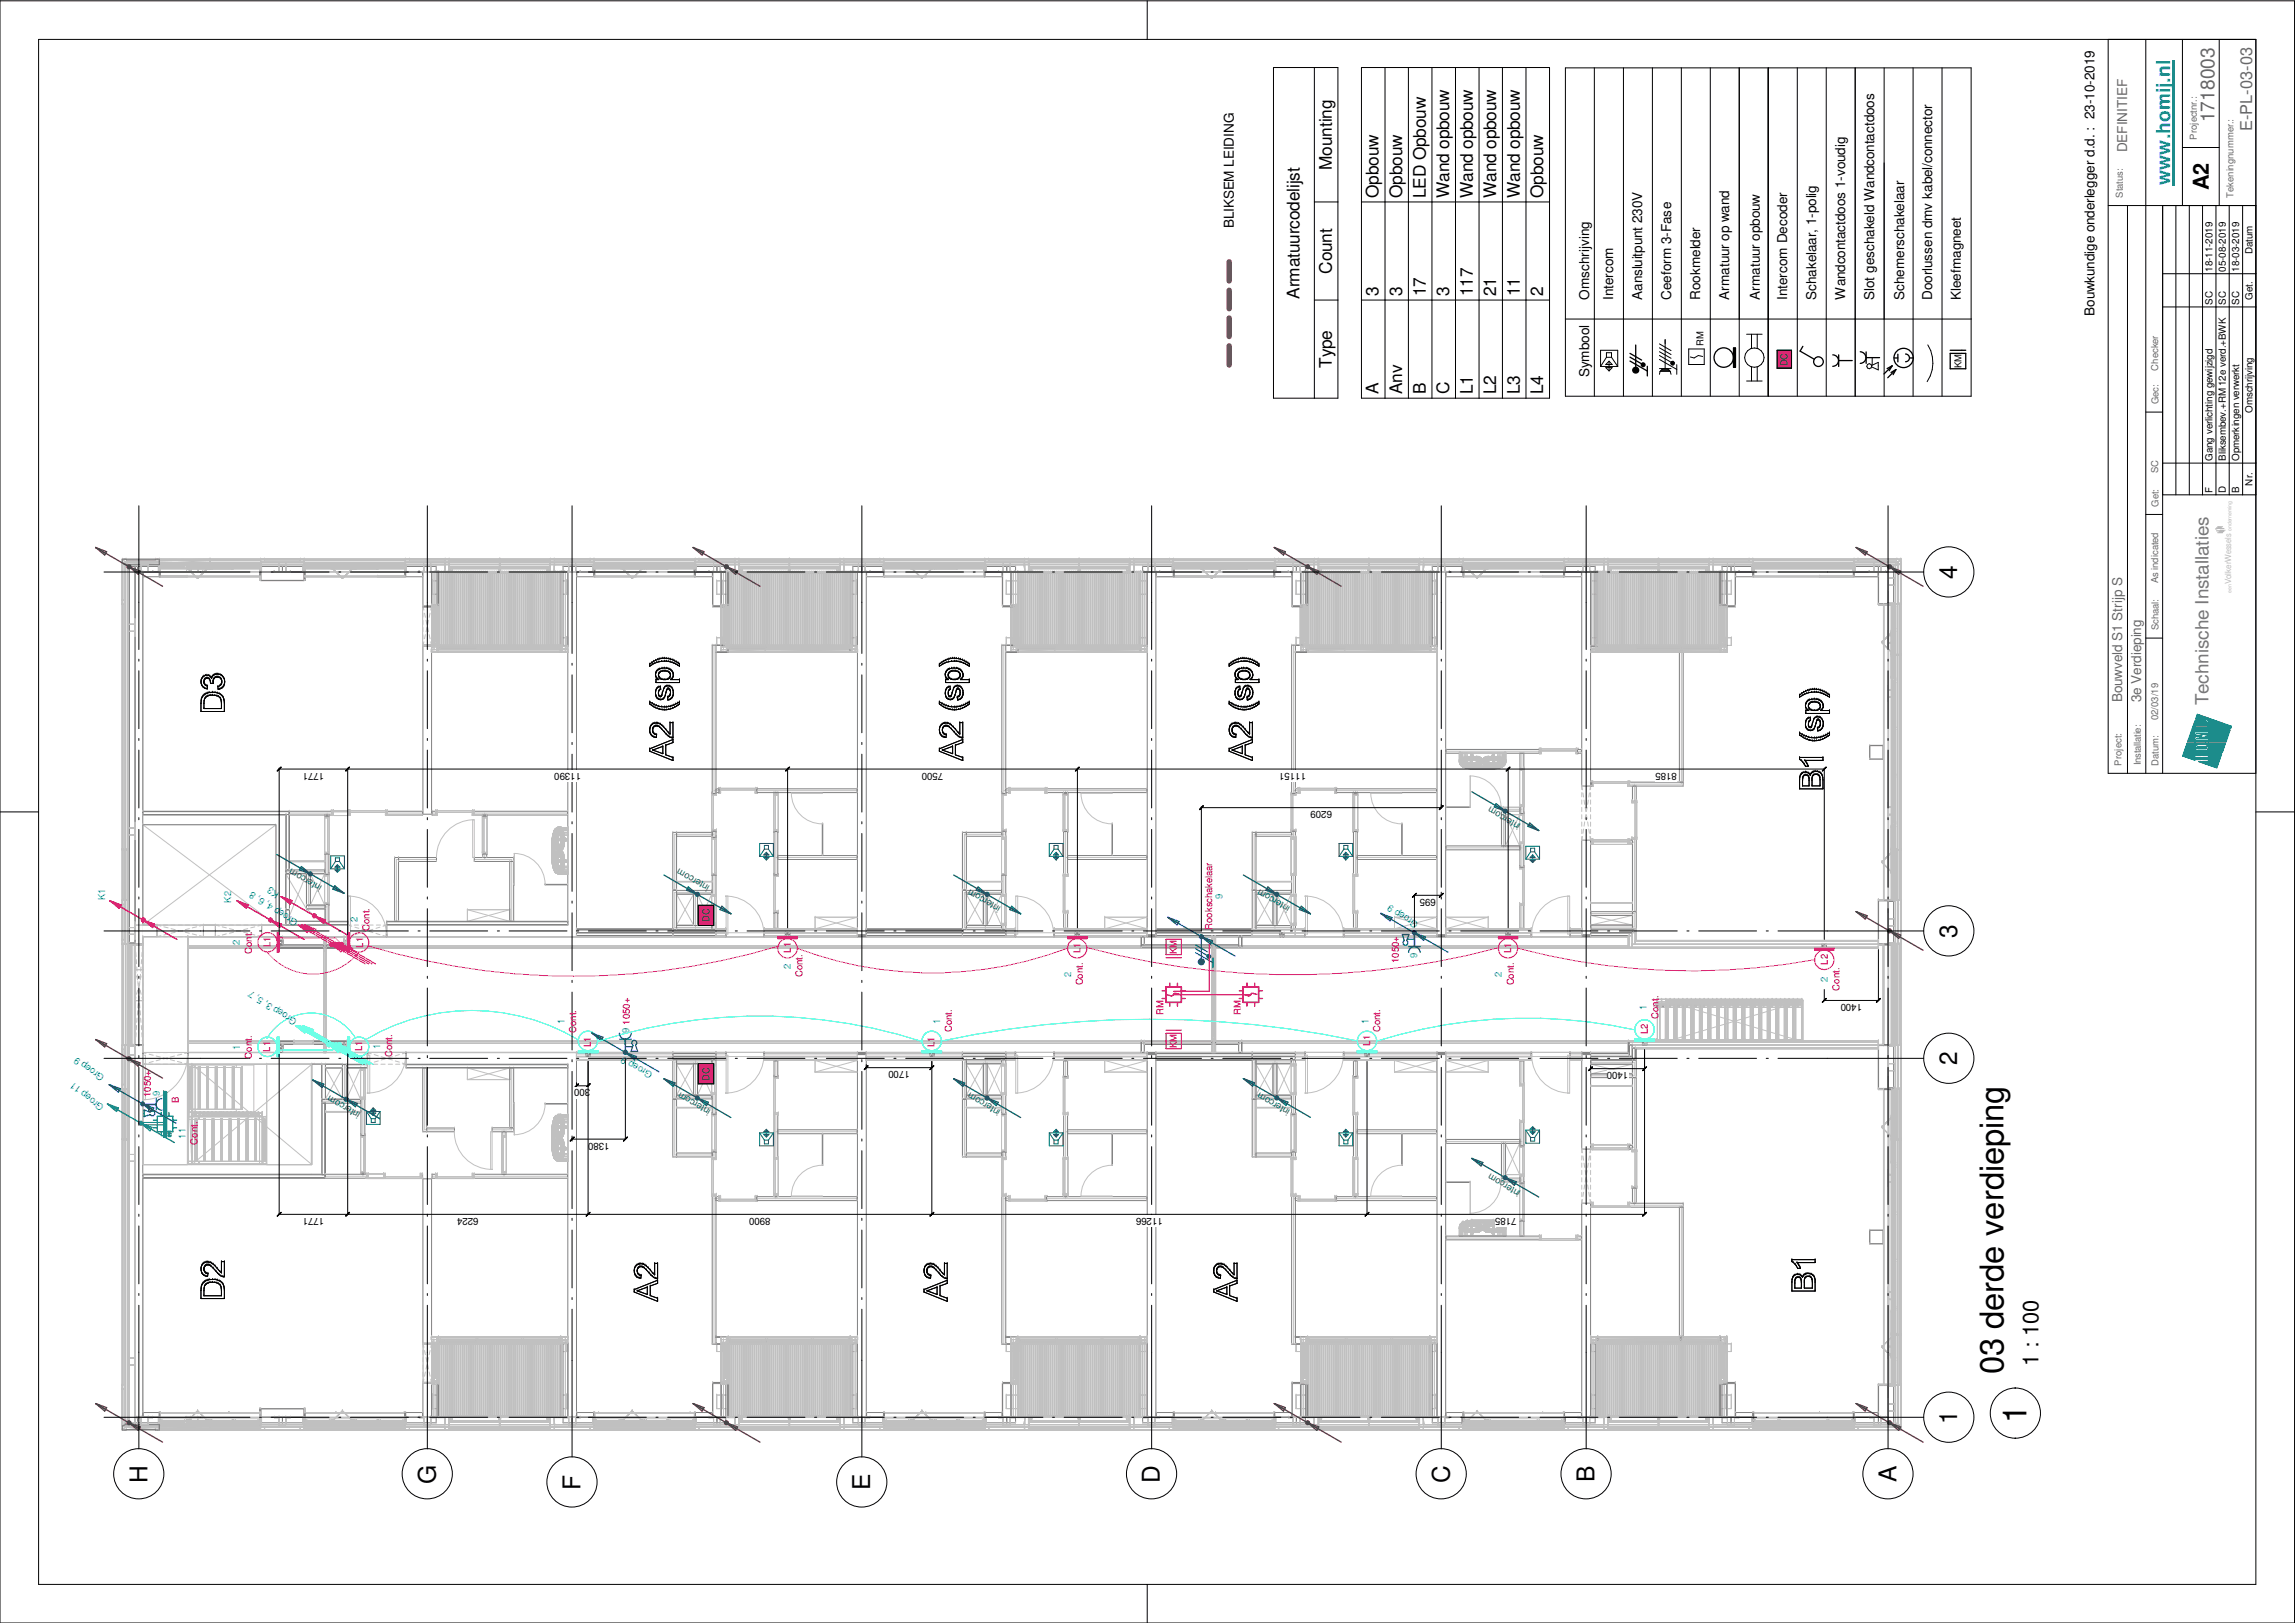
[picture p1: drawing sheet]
<svg xmlns="http://www.w3.org/2000/svg" width="594mm" height="420mm" viewBox="0 0 594 420" stroke-linecap="round" stroke-linejoin="round" font-family="sans-serif">
<defs><g id="words">
<g font-size="8.4">
<text x="518.6" y="355.8" transform="rotate(-90 518.6 355.8)">03 derde verdieping</text>
<text x="524.6" y="368.4" transform="rotate(-90 524.6 368.4)">1</text>
</g>
<g font-size="6.3">
<text x="506.6" y="149.9" transform="rotate(-90 506.6 149.9)">4</text>
<text x="506.6" y="242.8" transform="rotate(-90 506.6 242.8)">3</text>
<text x="506.6" y="275.8" transform="rotate(-90 506.6 275.8)">2</text>
<text x="506.6" y="368.7" transform="rotate(-90 506.6 368.7)">1</text>
<text x="38.1" y="383.9" transform="rotate(-90 38.1 383.9)">H</text>
<text x="300.3" y="383.9" transform="rotate(-90 300.3 383.9)">D</text>
<text x="375.3" y="383.9" transform="rotate(-90 375.3 383.9)">C</text>
<text x="412.7" y="383.7" transform="rotate(-90 412.7 383.7)">B</text>
<text x="490.9" y="383.7" transform="rotate(-90 490.9 383.7)">A</text>
<text x="112.8" y="384" transform="rotate(-90 112.8 384)">G</text>
<text x="150.3" y="385.7" transform="rotate(-90 150.3 385.7)">F</text>
<text x="225.3" y="385.8" transform="rotate(-90 225.3 385.8)">E</text>
</g>
<g font-size="5.6">
<text x="571.8" y="49.2" transform="rotate(-90 571.8 49.2)">A2</text>
<text x="527.7" y="353.7" transform="rotate(-90 527.7 353.7)">1 : 100</text>
</g>
<text font-size="5" fill="#676767" x="573.3" y="31.7" transform="rotate(-90 573.3 31.7)">1718003</text>
<text font-size="4.9" fill="#0080ff" x="561.8" y="48" transform="rotate(-90 561.8 48)">www.homij.nl</text>
<text font-size="4.7" fill="#767676" x="571.7" y="182.6" transform="rotate(-90 571.7 182.6)">Technische Installaties</text>
<g font-size="4.5">
<text x="344.7" y="44" transform="rotate(-90 344.7 44)">Mounting</text>
<text x="356.9" y="51.3" transform="rotate(-90 356.9 51.3)">Opbouw</text>
<text x="363" y="51.3" transform="rotate(-90 363 51.3)">Opbouw</text>
<text x="369.1" y="51.3" transform="rotate(-90 369.1 51.3)">LED Opbouw</text>
<text x="375.1" y="51.3" transform="rotate(-90 375.1 51.3)">Wand opbouw</text>
<text x="381.2" y="51.3" transform="rotate(-90 381.2 51.3)">Wand opbouw</text>
<text x="387.3" y="51.3" transform="rotate(-90 387.3 51.3)">Wand opbouw</text>
<text x="393.4" y="51.3" transform="rotate(-90 393.4 51.3)">Wand opbouw</text>
<text x="399.5" y="51.3" transform="rotate(-90 399.5 51.3)">Opbouw</text>
<text x="344.7" y="70.9" transform="rotate(-90 344.7 70.9)">Count</text>
<text x="336.4" y="77.3" transform="rotate(-90 336.4 77.3)">Armatuurcodelijst</text>
<text x="356.9" y="76.7" transform="rotate(-90 356.9 76.7)">3</text>
<text x="363" y="76.7" transform="rotate(-90 363 76.7)">3</text>
<text x="369.1" y="76.7" transform="rotate(-90 369.1 76.7)">17</text>
<text x="375.1" y="76.7" transform="rotate(-90 375.1 76.7)">3</text>
<text x="381.2" y="76.7" transform="rotate(-90 381.2 76.7)">117</text>
<text x="387.3" y="76.7" transform="rotate(-90 387.3 76.7)">21</text>
<text x="393.4" y="76.7" transform="rotate(-90 393.4 76.7)">11</text>
<text x="399.5" y="76.7" transform="rotate(-90 399.5 76.7)">2</text>
<text x="344.7" y="95.3" transform="rotate(-90 344.7 95.3)">Type</text>
<text x="356.9" y="102.1" transform="rotate(-90 356.9 102.1)">A</text>
<text x="363" y="102.1" transform="rotate(-90 363 102.1)">Anv</text>
<text x="369.1" y="102.1" transform="rotate(-90 369.1 102.1)">B</text>
<text x="375.1" y="102.1" transform="rotate(-90 375.1 102.1)">C</text>
<text x="381.2" y="102.1" transform="rotate(-90 381.2 102.1)">L1</text>
<text x="387.3" y="102.1" transform="rotate(-90 387.3 102.1)">L2</text>
<text x="393.4" y="102.1" transform="rotate(-90 393.4 102.1)">L3</text>
<text x="399.5" y="102.1" transform="rotate(-90 399.5 102.1)">L4</text>
</g>
<text font-size="4.2" fill="#676767" x="583" y="33.9" transform="rotate(-90 583 33.9)">E-PL-03-03</text>
<g font-size="3.5" fill="#676767">
<text x="550.6" y="39.4" transform="rotate(-90 550.6 39.4)">DEFINITIEF</text>
<text x="549.4" y="181.8" transform="rotate(-90 549.4 181.8)">Bouwveld S1 Strijp S</text>
<text x="554.3" y="181.8" transform="rotate(-90 554.3 181.8)">3e Verdieping</text>
</g>
<g font-size="3.5">
<text x="319.4" y="59.1" transform="rotate(-90 319.4 59.1)">BLIKSEM LEIDING</text>
<text x="411.4" y="77.6" transform="rotate(-90 411.4 77.6)">Omschrijving</text>
<text x="417.6" y="77.6" transform="rotate(-90 417.6 77.6)">Intercom</text>
<text x="425.1" y="77.6" transform="rotate(-90 425.1 77.6)">Aansluitpunt 230V</text>
<text x="432.6" y="77.6" transform="rotate(-90 432.6 77.6)">Ceeform 3-Fase</text>
<text x="440.1" y="77.6" transform="rotate(-90 440.1 77.6)">Rookmelder</text>
<text x="447.6" y="77.6" transform="rotate(-90 447.6 77.6)">Armatuur op wand</text>
<text x="455.5" y="77.6" transform="rotate(-90 455.5 77.6)">Armatuur opbouw</text>
<text x="462.6" y="77.6" transform="rotate(-90 462.6 77.6)">Intercom Decoder</text>
<text x="470.1" y="77.6" transform="rotate(-90 470.1 77.6)">Schakelaar, 1-polig</text>
<text x="477.6" y="77.6" transform="rotate(-90 477.6 77.6)">Wandcontactdoos 1-voudig</text>
<text x="485.1" y="77.6" transform="rotate(-90 485.1 77.6)">Slot geschakeld Wandcontactdoos</text>
<text x="492.9" y="77.6" transform="rotate(-90 492.9 77.6)">Schemerschakelaar</text>
<text x="500.1" y="77.6" transform="rotate(-90 500.1 77.6)">Doorlussen dmv kabel/connector</text>
<text x="507.6" y="77.6" transform="rotate(-90 507.6 77.6)">Kleefmagneet</text>
<text x="542.2" y="81.7" transform="rotate(-90 542.2 81.7)">Bouwkundige onderlegger d.d. : 23-10-2019</text>
<text x="411.4" y="97.6" transform="rotate(-90 411.4 97.6)">Symbool</text>
</g>
<g font-size="2.5" fill="#676767">
<text x="568.7" y="36.2" transform="rotate(-90 568.7 36.2)">Projectnr.:</text>
<text x="549.5" y="51.2" transform="rotate(-90 549.5 51.2)">Status:</text>
<text x="578.2" y="51.2" transform="rotate(-90 578.2 51.2)">Tekeningnummer.:</text>
<text x="558.6" y="96" transform="rotate(-90 558.6 96)">Checker</text>
<text x="558.7" y="104.7" transform="rotate(-90 558.7 104.7)">Gec:</text>
<text x="558.6" y="122.5" transform="rotate(-90 558.6 122.5)">SC</text>
<text x="558.7" y="131.2" transform="rotate(-90 558.7 131.2)">Get:</text>
<text x="558.6" y="151" transform="rotate(-90 558.6 151)">As indicated</text>
<text x="558.7" y="163.2" transform="rotate(-90 558.7 163.2)">Schaal:</text>
<text x="558.6" y="186.5" transform="rotate(-90 558.6 186.5)">02/03/19</text>
<text x="549.2" y="198.2" transform="rotate(-90 549.2 198.2)">Project:</text>
<text x="554.2" y="198.2" transform="rotate(-90 554.2 198.2)">Installatie:</text>
<text x="558.7" y="198.2" transform="rotate(-90 558.7 198.2)">Datum:</text>
</g>
<g font-size="2.5">
<text x="583.1" y="65.7" transform="rotate(-90 583.1 65.7)">Datum</text>
<text x="572.7" y="70.3" transform="rotate(-90 572.7 70.3)">18-11-2019</text>
<text x="576.2" y="70.3" transform="rotate(-90 576.2 70.3)">05-08-2019</text>
<text x="579.6" y="70.3" transform="rotate(-90 579.6 70.3)">18-03-2019</text>
<text x="583.1" y="77.6" transform="rotate(-90 583.1 77.6)">Get.</text>
<text x="572.7" y="78.9" transform="rotate(-90 572.7 78.9)">SC</text>
<text x="576.2" y="78.9" transform="rotate(-90 576.2 78.9)">SC</text>
<text x="579.6" y="78.9" transform="rotate(-90 579.6 78.9)">SC</text>
<text x="440.9" y="89.7" transform="rotate(-90 440.9 89.7)">RM</text>
<text x="507.8" y="95.3" transform="rotate(-90 507.8 95.3)">KM</text>
<text x="583.1" y="106.9" transform="rotate(-90 583.1 106.9)">Omschrijving</text>
<text x="572.7" y="119.3" transform="rotate(-90 572.7 119.3)">Gang verlichting gewijzigd</text>
<text x="576.2" y="119.3" transform="rotate(-90 576.2 119.3)">Bliksembev.+RM 12e verd.+BWK</text>
<text x="579.6" y="119.3" transform="rotate(-90 579.6 119.3)">Opmerkingen verwerkt</text>
<text x="583.1" y="125.7" transform="rotate(-90 583.1 125.7)">Nr.</text>
<text x="572.7" y="127.6" transform="rotate(-90 572.7 127.6)">F</text>
<text x="576.2" y="127.6" transform="rotate(-90 576.2 127.6)">D</text>
<text x="579.6" y="127.6" transform="rotate(-90 579.6 127.6)">B</text>
<text x="83.9" y="200" transform="rotate(180 83.9 200)">1771</text>
<text x="150.4" y="200" transform="rotate(180 150.4 200)">11390</text>
<text x="244.1" y="200" transform="rotate(180 244.1 200)">7500</text>
<text x="338.1" y="200" transform="rotate(180 338.1 200)">11151</text>
<text x="434.1" y="200" transform="rotate(180 434.1 200)">8185</text>
<text x="344.8" y="210.1" transform="rotate(180 344.8 210.1)">6209</text>
<text x="371.7" y="232.7" transform="rotate(180 371.7 232.7)">695</text>
<text x="482" y="259.9" transform="rotate(180 482 259.9)">1400</text>
<text x="235.5" y="277.3" transform="rotate(180 235.5 277.3)">1700</text>
<text x="421.5" y="277.6" transform="rotate(180 421.5 277.6)">1400</text>
<text x="152.8" y="282" transform="rotate(180 152.8 282)">300</text>
<text x="157.8" y="295.8" transform="rotate(180 157.8 295.8)">1380</text>
<text x="83.9" y="315.3" transform="rotate(180 83.9 315.3)">1771</text>
<text x="123.9" y="315.3" transform="rotate(180 123.9 315.3)">6224</text>
<text x="199.5" y="315.3" transform="rotate(180 199.5 315.3)">8900</text>
<text x="301" y="315.3" transform="rotate(180 301 315.3)">11266</text>
<text x="392.6" y="315.3" transform="rotate(180 392.6 315.3)">7185</text>
</g>
<g font-size="2.5" fill="#008040">
<text x="462.7" y="94.9" transform="rotate(-90 462.7 94.9)">DC</text>
<text x="393.8" y="213.4" transform="rotate(-150 393.8 213.4)">intercom</text>
<text x="83.4" y="229.4" transform="rotate(-150 83.4 229.4)">intercom</text>
<text x="183.8" y="229.4" transform="rotate(-150 183.8 229.4)">intercom</text>
<text x="183.7" y="238.7" transform="rotate(-90 183.7 238.7)">DC</text>
<text x="259.1" y="234.7" transform="rotate(-150 259.1 234.7)">intercom</text>
<text x="334.1" y="234.7" transform="rotate(-150 334.1 234.7)">intercom</text>
<text x="183.7" y="279.8" transform="rotate(-90 183.7 279.8)">DC</text>
<text x="184.1" y="287.3" transform="rotate(-150 184.1 287.3)">intercom</text>
<text x="259.1" y="287.4" transform="rotate(-150 259.1 287.4)">intercom</text>
<text x="334.1" y="287.4" transform="rotate(-150 334.1 287.4)">intercom</text>
<text x="93.4" y="288.2" transform="rotate(-150 93.4 288.2)">intercom</text>
<text x="393.8" y="308.4" transform="rotate(-150 393.8 308.4)">intercom</text>
</g>
<g font-size="2.5" fill="#0080c0">
<text x="27.3" y="233" transform="rotate(-90 27.3 233)">K1</text>
<text x="59.9" y="233.7" transform="rotate(-90 59.9 233.7)">K2</text>
<text x="72.5" y="231.1" transform="rotate(-148 72.5 231.1)">K3</text>
<text x="316.4" y="232.7" transform="rotate(-90 316.4 232.7)">9</text>
<text x="77.3" y="238.5" transform="rotate(-147 77.3 238.5)">Groep 4, 6, 8</text>
<text x="92.6" y="238.8" transform="rotate(-90 92.6 238.8)">2</text>
<text x="367.3" y="238.9" transform="rotate(-148 367.3 238.9)">Groep 9</text>
<text x="62.1" y="244.7" transform="rotate(-90 62.1 244.7)">2</text>
<text x="204.7" y="250.7" transform="rotate(-90 204.7 250.7)">2</text>
<text x="366.8" y="248.1" transform="rotate(-90 366.8 248.1)">9</text>
<text x="277.3" y="252.9" transform="rotate(-90 277.3 252.9)">2</text>
<text x="388.8" y="252.9" transform="rotate(-90 388.8 252.9)">2</text>
<text x="473.1" y="254.2" transform="rotate(-90 473.1 254.2)">2</text>
<text x="426.2" y="261.5" transform="rotate(-90 426.2 261.5)">1</text>
<text x="77" y="264" transform="rotate(-148 77 264)">Groep 3, 5, 7</text>
<text x="146.1" y="265.1" transform="rotate(-90 146.1 265.1)">1</text>
<text x="162.9" y="267.4" transform="rotate(-90 162.9 267.4)">9</text>
<text x="243.3" y="265" transform="rotate(-90 243.3 265)">1</text>
<text x="354.2" y="265" transform="rotate(-90 354.2 265)">1</text>
<text x="62.1" y="271.8" transform="rotate(-90 62.1 271.8)">1</text>
<text x="98.4" y="271.4" transform="rotate(-90 98.4 271.4)">1</text>
<text x="27.1" y="278.7" transform="rotate(-144 27.1 278.7)">Groep 9</text>
<text x="169" y="277.8" transform="rotate(-150 169 277.8)">Groep 9</text>
<text x="27.1" y="286.3" transform="rotate(-142 27.1 286.3)">Groep 11</text>
<text x="41.4" y="283.8" transform="rotate(-90 41.4 283.8)">9</text>
<text x="48" y="294.8" transform="rotate(-90 48 294.8)">11</text>
</g>
<g font-size="2.5" fill="#f00">
<text x="70" y="245.2" transform="rotate(-90 70 245.2)">L1</text>
<text x="94" y="245.3" transform="rotate(-90 94 245.3)">L1</text>
<text x="95.6" y="241" transform="rotate(-90 95.6 241)">Cont.</text>
<text x="313.8" y="240.7" transform="rotate(-90 313.8 240.7)">Rookschakelaar</text>
<text x="65.2" y="247" transform="rotate(-90 65.2 247)">Cont.</text>
<text x="204.7" y="246.7" transform="rotate(-90 204.7 246.7)">L1</text>
<text x="279.7" y="246.8" transform="rotate(-90 279.7 246.8)">L1</text>
<text x="304.7" y="247" transform="rotate(-90 304.7 247)">KM</text>
<text x="362.1" y="249.3" transform="rotate(-90 362.1 249.3)">1050+</text>
<text x="391.2" y="246.8" transform="rotate(-90 391.2 246.8)">L1</text>
<text x="473.1" y="249.8" transform="rotate(-90 473.1 249.8)">L2</text>
<text x="207.8" y="253" transform="rotate(-90 207.8 253)">Cont.</text>
<text x="280.3" y="255.1" transform="rotate(-90 280.3 255.1)">Cont.</text>
<text x="391.9" y="255.1" transform="rotate(-90 391.9 255.1)">Cont.</text>
<text x="476.2" y="256.5" transform="rotate(-90 476.2 256.5)">Cont.</text>
<text x="301.2" y="262.6" transform="rotate(-90 301.2 262.6)">RM</text>
<text x="321.2" y="262.6" transform="rotate(-90 321.2 262.6)">RM</text>
<text x="429.3" y="263.7" transform="rotate(-90 429.3 263.7)">Cont.</text>
<text x="149.2" y="267.4" transform="rotate(-90 149.2 267.4)">Cont.</text>
<text x="163.1" y="265.3" transform="rotate(-90 163.1 265.3)">1050+</text>
<text x="246.4" y="267.3" transform="rotate(-90 246.4 267.3)">Cont.</text>
<text x="357.3" y="267.3" transform="rotate(-90 357.3 267.3)">Cont.</text>
<text x="426.6" y="267.8" transform="rotate(-90 426.6 267.8)">L2</text>
<text x="65.2" y="274.1" transform="rotate(-90 65.2 274.1)">Cont.</text>
<text x="70" y="272.2" transform="rotate(-90 70 272.2)">L1</text>
<text x="93.8" y="272.2" transform="rotate(-90 93.8 272.2)">L1</text>
<text x="101.5" y="273.7" transform="rotate(-90 101.5 273.7)">Cont.</text>
<text x="153" y="271" transform="rotate(-90 153 271)">L1</text>
<text x="241.9" y="271" transform="rotate(-90 241.9 271)">L1</text>
<text x="304.7" y="271.4" transform="rotate(-90 304.7 271.4)">KM</text>
<text x="354.7" y="270.7" transform="rotate(-90 354.7 270.7)">L1</text>
<text x="39" y="284" transform="rotate(-90 39 284)">1050+</text>
<text x="46.3" y="285.6" transform="rotate(-90 46.3 285.6)">B</text>
<text x="51.1" y="296.3" transform="rotate(-90 51.1 296.3)">Cont.</text>
</g>
<text font-size="2.2" fill="#bababa" x="577.6" y="151.3" transform="rotate(-90 577.6 151.3)">VolkerWessels</text>
<text font-size="1.4" fill="#bababa" x="577.6" y="137.5" transform="rotate(-90 577.6 137.5)">onderneming</text>
</g></defs>
<g fill="none" stroke="#c0c0c0" stroke-width=".26">
<path d="M35 148.1h.1M35 148.1v218.8M35 148.1h76.7M37 148.1h.1M37 148.1v218.8M111.7 148.1h.1M111.7 148.1v20.7M147 148.1h.1M147 148.1h39.7M147 148.1v20.7M186.7 148.1h.1M186.7 148.1v20.7"/>
<path d="M222 148.1h.1M222 148.1h39.7M222 148.1v20.7M261.7 148.1h.1M261.7 148.1v20.7M297 148.1h.1M297 148.1h39.7M297 148.1v20.7M336.7 148.1h.1M336.7 148.1v20.7M372 148.1h.1M372 148.1h39.7"/>
<path d="M372 148.1v20.7M411.7 148.1h.1M411.7 148.1v20.7M447 148.1h.1M447 148.1h41.7M447 148.1v20.7M488.7 148.1h.1M488.7 148.1v218.8M111.7 168.8h.1M111.7 168.8h35.3M147 168.8h.1M186.7 168.8h.1"/>
<path d="M186.7 168.8h35.3M222 168.8h.1M261.7 168.8h.1M261.7 168.8h35.3M297 168.8h.1M336.7 168.8h.1M336.7 168.8h35.3M372 168.8h.1M411.7 168.8h.1M411.7 168.8h35.3M447 168.8h.1M35 212.9h.1"/>
<path d="M35 212.9h37.1M37 212.9h.1M37 213.5h.1M37 211h.1M37 213.5l34.5 26M37 213.5h34.5M37 211h37M71.5 213.5h.1M71.5 213.5l-34.5 26M71.5 213.5v26M72.1 212.9h.1M72.1 212.9v13.3"/>
<path d="M74 211h.1M74 211v28.5M389.7 210.9h.1M389.7 219h.1M389.7 210.9v8.1M389.7 219h3.7M389.7 210.9h3.7M393.4 219h.1M393.4 210.9h.1M393.4 210.9v8.1M35 239.5h.1M35 239.5h2"/>
<path d="M37 239.5h.1M71.5 239.5h.1M71.5 239.5h2.5M72.1 226.2h.1M72.1 226.2h7.2M74 226.2h.1M74 239.5h.1M79.3 226.2h.1M79.3 235.3h.1M79.3 235.3h4.9M79.3 226.2v9.1M80.4 226.2h.1"/>
<path d="M80.4 234.3h.1M80.4 226.2h3.6M80.4 226.2v8.1M80.4 234.3h3.6M84 234.3h.1M84 226.2h.1M84 226.2v8.1M84.2 239.5h.1M84.2 235.3h.1M84.2 235.3v4.2M121 235.5h.1M121 238.5h.1"/>
<path d="M121 235.5v3M121 238.5h11M121 235.5h11M132 238.5h.1M132 235.5h.1M132 235.5v3M175.1 231.5h.1M175.1 239.5h.1M175.1 239.5h4.4M175.1 231.5v8M175.1 231.5h4.4M179.5 239.5h.1"/>
<path d="M179.5 231.5h.1M179.5 231.5v8M180.6 231.5h.1M180.6 239.6h.1M180.6 231.5h3.6M180.6 231.5v8.1M180.6 239.6h3.6M184.2 239.6h.1M184.2 231.5h.1M184.2 231.5v8.1M211 237.4h.1M211 237.4h11"/>
<path d="M211 237.4v3.1M222 237.4h.1M222 237.4v3.1M250.1 231.5h.1M250.1 239.5h.1M250.1 239.5h4.5M250.1 231.5h4.5M250.1 231.5v8M254.6 239.5h.1M254.6 231.5h.1M254.6 231.5v8M255.5 231.5h.1"/>
<path d="M255.5 239.6h.1M255.5 231.5h3.7M255.5 239.6h3.7M255.5 231.5v8.1M259.2 231.5h.1M259.2 239.6h.1M259.2 231.5v8.1M286 237.4h.1M286 237.4h11M286 237.4v3.1M297 237.4h.1M297 237.4v3.1"/>
<path d="M325.1 231.5h.1M325.1 239.5h.1M325.1 239.5h4.4M325.1 231.5h4.4M325.1 231.5v8M329.5 239.5h.1M329.5 231.5h.1M329.5 231.5v8M330.5 231.5h.1M330.5 239.6h.1M330.5 231.5h3.7M330.5 239.6h3.7"/>
<path d="M330.5 231.5v8.1M334.2 231.5h.1M334.2 239.6h.1M334.2 231.5v8.1M361 237.4h.1M361 237.4h11M361 237.4v3.1M372 237.4h.1M372 237.4v3.1M374.2 237.4h.1M374.2 237.4v3.1M374.2 237.4h11"/>
<path d="M385.2 237.4h.1M385.2 237.4v3.1M411.7 237h.1M411.7 239.5h.1M411.7 239.5h10.9M411.7 237v2.5M411.7 237h10.9M422.6 239.5h.1M422.6 237h.1M422.6 237v2.5M35 259h.1M35 244.3h.1"/>
<path d="M35 251h.1M35 244.3h2M35 251h2M35 259h2M37 259h.1M37 251h.1M37 244.3h.1M211 240.5h.1M211 240.5h11M222 240.5h.1M286 240.5h.1M286 240.5h11"/>
<path d="M297 240.5h.1M361 240.5h.1M361 240.5h11M372 240.5h.1M374.2 240.5h.1M374.2 240.5h11M385.2 240.5h.1M431.2 259.1h.1M431.2 259.1h35.5M431.2 259.1l35.5 10.6M431.2 259.1v10.6M466.7 259.1h.1"/>
<path d="M466.7 259.1l-35.5 10.6M466.7 259.1v10.6M35 270.6h.1M35 270.6h2M37 270.6h.1M49.7 275.5l31 26M80.7 275.5l-31 26M81.4 275.5h.1M81.4 275.5v26.6M84.2 276.5h.1M84.2 276.5l4.4 8M84.2 276.5v8"/>
<path d="M84.2 276.5h4.4M88.6 276.5h.1M88.6 276.5l-4.4 8M88.6 276.5v8M89.7 276.5h.1M89.7 276.5h3.6M89.7 276.5v8.1M93.3 276.5h.1M93.3 276.5v8.1M121 276.5h.1M121 279.5h.1M121 276.5h11"/>
<path d="M121 276.5v3M121 279.5h11M132 279.5h.1M132 276.5h.1M132 276.5v3M175.1 275.5h.1M175.1 275.5v8M175.1 275.5h4.4M179.5 275.5h.1M179.5 275.5v8M180.6 275.4h.1M180.6 275.4v8.1"/>
<path d="M180.6 275.4h3.6M184.2 275.4h.1M184.2 275.4v8.1M211 274.5h.1M211 277.5h.1M211 277.5h11M211 274.5h11M211 274.5v3M222 277.5h.1M222 274.5h.1M222 274.5v3M250.1 275.5h.1"/>
<path d="M250.1 275.5h4.5M250.1 275.5v8M254.6 275.5h.1M254.6 275.5v8M255.5 275.4h.1M255.5 275.4h3.7M255.5 275.4v8.1M259.2 275.4h.1M259.2 275.4v8.1M286 274.5h.1M286 277.5h.1M286 277.5h11"/>
<path d="M286 274.5h11M286 274.5v3M297 277.5h.1M297 274.5h.1M297 274.5v3M325.1 275.5h.1M325.1 275.5h4.4M325.1 275.5v8M329.5 275.5h.1M329.5 275.5v8M330.5 275.4h.1M330.5 275.4h3.7"/>
<path d="M330.5 275.4v8.1M334.2 275.4h.1M334.2 275.4v8.1M361 274.5h.1M361 277.5h.1M361 277.5h11M361 274.5h11M361 274.5v3M372 277.5h.1M372 274.5h.1M372 274.5v3M374.2 274.5h.1"/>
<path d="M374.2 277.5h.1M374.2 274.5v3M374.2 277.5h11M374.2 274.5h11M385.2 277.5h.1M385.2 274.5h.1M385.2 274.5v3M411.7 275.5h.1M411.7 278h.1M411.7 275.5v2.5M411.7 275.5h10.9M411.7 278h10.9"/>
<path d="M422.6 278h.1M422.6 275.5h.1M422.6 275.5v2.5M431.2 269.7h.1M431.2 269.7h35.5M466.7 269.7h.1M84.2 284.5h.1M84.2 284.5h4.4M88.6 284.5h.1M89.7 284.6h.1M89.7 284.6h3.6M93.3 284.6h.1"/>
<path d="M175.1 283.5h.1M175.1 283.5h4.4M179.5 283.5h.1M180.6 283.5h.1M180.6 283.5h3.6M184.2 283.5h.1M250.1 283.5h.1M250.1 283.5h4.5M254.6 283.5h.1M255.5 283.5h.1M255.5 283.5h3.7M259.2 283.5h.1"/>
<path d="M325.1 283.5h.1M325.1 283.5h4.4M329.5 283.5h.1M330.5 283.5h.1M330.5 283.5h3.7M334.2 283.5h.1M389.7 296h.1M389.7 296v8.1M389.7 296h3.7M393.4 296h.1M393.4 296v8.1M49.7 302.1h.1"/>
<path d="M49.7 302.1h31.7M81.4 302.1h.1M389.7 304.1h.1M389.7 304.1h3.7M393.4 304.1h.1M111.7 346.2h.1M111.7 346.2v20.7M111.7 346.2h35.3M147 346.2h.1M147 346.2v20.7M186.7 346.2h.1M186.7 346.2v20.7"/>
<path d="M186.7 346.2h35.3M222 346.2h.1M222 346.2v20.7M261.7 346.2h.1M261.7 346.2v20.7M261.7 346.2h35.3M297 346.2h.1M297 346.2v20.7M336.7 346.2h.1M336.7 346.2v20.7M336.7 346.2h35.3M372 346.2h.1"/>
<path d="M372 346.2v20.7M411.7 346.2h.1M411.7 346.2v20.7M411.7 346.2h35.3M447 346.2h.1M447 346.2v20.7M35 366.9h.1M35 366.9h76.7M37 366.9h.1M111.7 366.9h.1M147 366.9h.1M147 366.9h39.7"/>
<path d="M186.7 366.9h.1M222 366.9h.1M222 366.9h39.7M261.7 366.9h.1M297 366.9h.1M297 366.9h39.7M336.7 366.9h.1M372 366.9h.1M372 366.9h39.7M411.7 366.9h.1M447 366.9h.1M447 366.9h41.7"/>
<path d="M488.7 366.9h.1"/>
</g>
<path d="M35 148.1h2v218.8h-2z" fill="#fff"/>
<path d="M37 239.5v-91.4h-2v96.2h2v-1.8M35 270.6h2v96.3h-2z" fill="none" stroke="#808080" stroke-width=".26"/>
<g fill="none" stroke="#c0c0c0" stroke-width=".26">
<path d="M35 148.1h.1M37 148.1h.1M35 244.3h.1M35 244.3l.1 1.4M35 244.3v1.4M35 246.5v1.1M35 248.4v1.1M35 250.3v1.1M35 252.2v1.1M35 254.1v1.1M35 256v1.1M35 257.9v1.1"/>
<path d="M35 259.8v1.1M35 244.3h.6M35.1 246.5l.1 1.1M35.3 248.4v1.1M35.4 250.3l.1 1.1M35.6 252.2v1.1M35.7 254.1l.1 1.1M35.8 259.8l-.1 1.1M35.9 256v1.1M35.9 257.9v1.1M36 257.9l.1 1.1M36.1 256l-.1 1.1"/>
<path d="M36.1 259.8l.1 1.1M36.2 254.1l-.1 1.1M36.4 252.2l-.1 1.1M36.4 244.3h.6M36.5 250.3l-.1 1.1M36.7 248.4l-.1 1.1M36.8 246.5l-.1 1.1M37 244.3h.1M37 244.3l-.2 1.4M37 244.3v1.4M37 246.5v1.1M37 248.4v1.1"/>
<path d="M37 250.3v1.1M37 252.2v1.1M37 254.1v1.1M37 256v1.1M37 257.9v1.1M37 259.8v1.1M35 270.6h.1M35 270.6h.6M35 261.7v1.1M35 263.6v1.1M35 265.5v1.1M35 267.4v1.1"/>
<path d="M35 269.3v1.3M35.1 269.2l-.1 1.4M35.2 267.4l-.1 1.1M35.3 265.5v1.1M35.5 263.6l-.1 1.1M35.6 261.7v1.1M36.3 261.7l.1 1.1M36.4 270.6h.6M36.4 263.6l.1 1.1M36.6 265.5l.1 1.1M36.7 267.4l.1 1.1M36.8 269.2l.2 1.4"/>
<path d="M37 270.6h.1M37 261.7v1.1M37 263.6v1.1M37 265.5v1.1M37 267.4v1.1M37 269.3v1.3M35 366.9h.1M37 366.9h.1"/>
</g>
<path d="M109.5 305.2h2.2v61.7h-2.2z" fill="#fff"/>
<path d="M109.5 305.2h2.2v42.5h-2.2zM109.5 358.1h2.2v8.8h-2.2z" fill="none" stroke="#808080" stroke-width=".26"/>
<path d="M109.5 305.2h.1M111.7 305.2h.1M109.5 358.1h.1M109.5 347.7h.1M111.7 358.1h.1M111.7 347.7h.1M109.5 366.9h.1M111.7 366.9h.1" fill="none" stroke="#c0c0c0" stroke-width=".26"/>
<path d="M147 272.5h2.2v94.4h-2.2z" fill="#fff"/>
<path d="M147 272.5h2.2v94.4h-2.2v-91.4" fill="none" stroke="#808080" stroke-width=".26"/>
<path d="M149.2 272.5h.1M147 366.9h.1M149.2 366.9h.1" fill="none" stroke="#c0c0c0" stroke-width=".26"/>
<path d="M147 148.1h2.2v94.4h-2.2z" fill="#fff"/>
<path d="M147 239.5v-91.4h2.2v94.4h-2.2" fill="none" stroke="#808080" stroke-width=".26"/>
<path d="M147 148.1h.1M149.2 148.1h.1M149.2 242.5h.1" fill="none" stroke="#c0c0c0" stroke-width=".26"/>
<path d="M222 273h2.2v93.9h-2.2z" fill="#fff"/>
<path d="M222 273h2.2v93.9h-2.2z" fill="none" stroke="#808080" stroke-width=".26"/>
<path d="M222 273h.1M224.2 273h.1M222 366.9h.1M224.2 366.9h.1" fill="none" stroke="#c0c0c0" stroke-width=".26"/>
<path d="M222 148.1h2.2v93.9h-2.2z" fill="#fff"/>
<path d="M222 148.1h2.2v93.9h-2.2z" fill="none" stroke="#808080" stroke-width=".26"/>
<path d="M222 148.1h.1M224.2 148.1h.1M222 242h.1M224.2 242h.1" fill="none" stroke="#c0c0c0" stroke-width=".26"/>
<path d="M297 273h2.2v93.9h-2.2z" fill="#fff"/>
<path d="M297 273h2.2v93.9h-2.2z" fill="none" stroke="#808080" stroke-width=".26"/>
<path d="M297 273h.1M299.2 273h.1M297 366.9h.1M299.2 366.9h.1" fill="none" stroke="#c0c0c0" stroke-width=".26"/>
<path d="M297 148.1h2.2v93.9h-2.2z" fill="#fff"/>
<path d="M297 148.1h2.2v93.9h-2.2z" fill="none" stroke="#808080" stroke-width=".26"/>
<path d="M297 148.1h.1M299.2 148.1h.1M297 242h.1M299.2 242h.1" fill="none" stroke="#c0c0c0" stroke-width=".26"/>
<path d="M372 273h2.2v93.9h-2.2z" fill="#fff"/>
<path d="M372 273h2.2v93.9h-2.2z" fill="none" stroke="#808080" stroke-width=".26"/>
<path d="M372 273h.1M374.2 273h.1M372 366.9h.1M374.2 366.9h.1" fill="none" stroke="#c0c0c0" stroke-width=".26"/>
<path d="M372 148.1h2.2v93.9h-2.2z" fill="#fff"/>
<path d="M372 148.1h2.2v93.9h-2.2z" fill="none" stroke="#808080" stroke-width=".26"/>
<path d="M372 148.1h.1M374.2 148.1h.1M372 242h.1M374.2 242h.1" fill="none" stroke="#c0c0c0" stroke-width=".26"/>
<path d="M409.4 273h2.3v93.9h-2.3z" fill="#fff"/>
<path d="M409.4 273h2.3v24.5h-2.3zM409.4 311.5h2.3v55.4h-2.3z" fill="none" stroke="#808080" stroke-width=".26"/>
<path d="M409.4 273h.1M411.7 273h.1M409.4 297.5h.1M411.7 297.5h.1M409.4 311.5h.1M411.7 311.5h.1M409.4 366.9h.1M411.7 366.9h.1" fill="none" stroke="#c0c0c0" stroke-width=".26"/>
<path d="M409.4 148.1h2.3v93.9h-2.3z" fill="#fff"/>
<path d="M409.4 148.1h2.3v55.4h-2.3zM409.4 217.5h2.3v24.5h-2.3z" fill="none" stroke="#808080" stroke-width=".26"/>
<g fill="none" stroke="#c0c0c0" stroke-width=".26">
<path d="M409.4 148.1h.1M411.7 148.1h.1M409.4 217.5h.1M409.4 203.5h.1M409.4 203.5v.9M409.4 205.2v1.1M409.4 207.1v1.1M409.4 209v1.1M409.4 210.9v1.1M409.4 212.8v1.1M409.4 214.7v1.1M409.4 216.6v.9"/>
<path d="M409.4 203.5l.2 1M409.4 217.5h.8M409.4 203.5h.8M409.6 216.5l-.2 1M409.7 205.3l.2 1M409.9 214.6l-.2 1.1M410 207.1l.2 1.1M410.2 212.8l-.2 1.1M410.3 209l.2 1.1M410.5 210.9l-.2 1.1M410.6 210.9l.2 1.1M410.8 209l-.2 1.1"/>
<path d="M411 212.8l.1 1.1M411 217.5h.7M411 203.5h.7M411.1 207.1l-.1 1.1M411.3 214.6l.1 1.1M411.4 205.3l-.1 1M411.6 216.5l.1 1M411.7 217.5h.1M411.7 203.5h.1M411.7 203.5v.9M411.7 205.2v1.1M411.7 207.1v1.1"/>
<path d="M411.7 209v1.1M411.7 210.9v1.1M411.7 212.8v1.1M411.7 214.7v1.1M411.7 216.6v.9M411.7 203.5l-.1 1M409.4 242h.1M411.7 242h.1M409.4 297.5l.2 1M409.4 297.5v.9M409.4 299.2v1.1M409.4 297.5h.8"/>
<path d="M409.7 299.3l.2 1.1M411 297.5h.7M411.4 299.3l-.1 1.1M411.7 297.5l-.1 1M411.7 297.5v.9M411.7 299.2v1.1M409.4 311.5h.8M409.4 301.1v1.1M409.4 303v1.1M409.4 304.9v1.1M409.4 306.8v1.1M409.4 308.7v1.1"/>
<path d="M409.4 310.6v.9M409.6 310.5l-.2 1M409.9 308.7l-.2 1M410 301.1l.2 1.1M410.2 306.7l-.2 1.1M410.3 303l.2 1.1M410.5 304.9l-.2 1.1M410.6 304.9l.2 1.1M410.8 303l-.2 1.1M411 306.7l.1 1.1M411 311.5h.7M411.1 301.1l-.1 1.1"/>
<path d="M411.3 308.7l.1 1M411.6 310.5l.1 1M411.7 301.1v1.1M411.7 303v1.1M411.7 304.9v1.1M411.7 306.8v1.1M411.7 308.7v1.1M411.7 310.6v.9"/>
</g>
<path d="M37 211h34.5v2.5h-34.5z" fill="#fff"/>
<path d="M71.5 211h-34.5v2.5h34.5" fill="none" stroke="#808080" stroke-width=".26"/>
<path d="M37 213.5h.1M37 211h.1M71.5 213.5h.1" fill="none" stroke="#c0c0c0" stroke-width=".26"/>
<path d="M71.5 211h2.5v28.5h-2.5z" fill="#fff"/>
<path d="M71.5 211h2.5v28.5h-2.5v-26" fill="none" stroke="#808080" stroke-width=".26"/>
<path d="M74 211h.1M71.5 239.5h.1M74 239.5h.1" fill="none" stroke="#c0c0c0" stroke-width=".26"/>
<path d="M37 239.5h110v3h-110z" fill="#fff"/>
<path d="M37 239.5h3.6v3h-3.6M52.7 239.5h3.1v3h-3.1zM67.7 239.5h22.4v3h-22.4zM147 239.5h-46.9v3h46.9" fill="none" stroke="#808080" stroke-width=".26"/>
<g fill="none" stroke="#c0c0c0" stroke-width=".26">
<path d="M37 239.5h.1M40.6 239.5h.1M52.7 239.5h.1M55.8 239.5h.1M67.7 239.5h.1M90.1 239.5h.1M100.1 239.5h.1M147 239.5h.1M37 242.5h.1M40.6 242.5h.1M52.7 242.5h.1M55.8 242.5h.1"/>
<path d="M67.7 242.5h.1M90.1 242.5h.1M100.1 242.5h.1"/>
</g>
<path d="M48.6 272.5h98.4v3h-98.4z" fill="#fff"/>
<path d="M48.6 272.5h46.5v3h-46.5zM147 272.5h-41.9v3h41.9" fill="none" stroke="#808080" stroke-width=".26"/>
<g fill="none" stroke="#c0c0c0" stroke-width=".26">
<path d="M40.6 239.5l1.1 .2M40.6 239.5v1.1M40.6 239.5h.9M42.3 239.5h1.1M42.4 239.9l1.1 .3M44.2 239.5h1.1M46.1 239.5h1.1M48 239.5h1.1M49.9 239.5h1.1M50.9 239.9l-1.1 .3M51.8 239.5h.9M52.7 239.5l-1.1 .2"/>
<path d="M52.7 239.5v1.1M55.8 239.5h.8M55.8 239.5l1 .2M55.8 239.5v1.1M57.4 239.5h1.1M57.5 239.9l1.1 .3M59.3 239.5h1.1M61.2 239.5h1.1M63.1 239.5h1.1M65 239.5h1.1M66 239.9l-1.1 .3M66.9 239.5h.8"/>
<path d="M67.7 239.5l-.9 .2M67.7 239.5v1.1M40.6 241.4v1.1M40.6 242.5h.9M41.7 242.2l-1.1 .3M42.3 242.5h1.1M43.5 241.8l-1.1 .3M44.2 242.5h1.1M44.3 240.4l1 .3M45.3 241.3l-1 .3M46.1 240.9l1.1 .2M46.1 242.5h1.1"/>
<path d="M47.2 240.9l-1.1 .2M48 241.3l1 .3M48 242.5h1.1M49 240.4l-1 .3M49.8 241.8l1.1 .3M49.9 242.5h1.1M51.6 242.2l1.1 .3M51.8 242.5h.9M52.7 241.4v1.1M55.8 242.5h.8M55.8 241.4v1.1M56.8 242.2l-1 .3"/>
<path d="M57.4 242.5h1.1M58.6 241.8l-1.1 .3M59.3 242.5h1.1M59.4 240.4l1.1 .3M60.5 241.3l-1.1 .3M61.2 242.5h1.1M61.2 240.9l1.1 .2M62.3 240.9l-1.1 .2M63.1 241.3l1 .3M63.1 242.5h1.1M64.1 240.4l-1 .3M64.9 241.8l1.1 .3"/>
<path d="M65 242.5h1.1M66.8 242.2l.9 .3M66.9 242.5h.8M67.7 241.4v1.1M37 272.5l.8 .2M37 275.5h.6M37 272.5v1.1M37 274.4v1.1M37 272.5h.6M37.8 275.3l-.8 .2M38.4 275.5h1.1M38.4 272.5h1.1"/>
<path d="M38.6 272.9l1.1 .3M39.7 274.8l-1.1 .3M40.3 275.5h1.1M40.3 272.5h1.1M40.4 273.4l1.1 .2M41.5 274.3l-1.1 .3M42.3 273.9l1.1 .3M42.3 275.5h1.1M42.3 272.5h1.1M43.4 273.9l-1.1 .3M44.1 274.3l1.1 .3M44.2 275.5h1.1"/>
<path d="M44.2 272.5h1.1M45.2 273.4l-1.1 .2M45.9 274.8l1.1 .3M46.1 275.5h1.1M46.1 272.5h1.1M47 272.9l-1.1 .3M47.8 275.3l.8 .2M48 275.5h.6M48 272.5h.6M48.6 275.5h.1M48.6 272.5h.1M48.6 272.5l-.8 .2"/>
<path d="M48.6 272.5v1.1M48.6 274.4v1.1M95.1 275.5h.1M95.1 272.5h.1M95.1 275.5h.8M95.1 272.5h.8M95.1 272.5l1 .3M95.1 272.5v1.1M95.1 274.4v1.1M96.1 275.2l-1 .3M96.7 275.5h1.1M96.7 272.5h1.1"/>
<path d="M96.9 273l1 .3M97.9 274.7l-1 .3M98.6 275.5h1.1M98.6 272.5h1.1M98.7 273.6l1 .3M99.7 274.1l-1 .3M100.5 275.5h1.1M100.5 272.5h1.1M100.5 274.1l1.1 .3M101.6 273.6l-1.1 .3M102.3 274.7l1.1 .3M102.4 275.5h1.1"/>
<path d="M102.4 272.5h1.1M103.4 273l-1.1 .3M104.1 275.2l1 .3M104.3 275.5h.8M104.3 272.5h.8M105.1 275.5h.1M105.1 272.5h.1M105.1 272.5l-1 .3M105.1 272.5v1.1M105.1 274.4v1.1M147 275.5h.1"/>
</g>
<path d="M109.5 148.1h2.2v62.7h-2.2z" fill="#fff"/>
<path d="M109.5 148.1h2.2v8.7h-2.2zM109.5 167.3h2.2v43.5h-2.2z" fill="none" stroke="#808080" stroke-width=".26"/>
<g fill="none" stroke="#c0c0c0" stroke-width=".26">
<path d="M109.5 148.1h.1M109.5 156.8h.1M109.5 156.8l.2 1.1M109.5 156.8v1.1M109.5 158.7v1.1M109.5 156.8h.7M109.9 158.8l.2 1M111 156.8h.7M111.3 158.8l-.2 1M111.7 148.1h.1M111.7 156.8h.1M111.7 156.8l-.2 1.1"/>
<path d="M111.7 156.8v1.1M111.7 158.7v1.1M109.5 167.3h.1M109.5 167.3h.7M109.5 160.6v1.1M109.5 162.4v1.1M109.5 164.3v1.1M109.5 166.2v1.1M109.7 166.2l-.2 1.1M110.1 164.3l-.2 1.1M110.3 160.6l.2 1.1M110.5 162.4l-.2 1.1"/>
<path d="M110.7 162.4l.2 1.1M110.9 160.6l-.2 1.1M111 167.3h.7M111.1 164.3l.2 1.1M111.5 166.2l.2 1.1M111.7 167.3h.1M111.7 160.6v1.1M111.7 162.4v1.1M111.7 164.3v1.1M111.7 166.2v1.1M109.5 210.8h.1M111.7 210.8h.1"/>
<path d="M90.1 239.5l1 .3M90.1 239.5v1.1M90.1 239.5h.8M91.7 239.5h1.1M93.6 239.5h1.1M95.5 239.5h1.1M97.4 239.5h1.1M99.3 239.5h.8M100.1 239.5l-1 .3M100.1 239.5v1.1M90.1 241.4v1.1M90.1 242.5h.8"/>
<path d="M91.1 242.2l-1 .3M91.7 242.5h1.1M91.9 240l1 .3M92.9 241.6l-1 .4M93.6 242.5h1.1M93.7 240.6l1 .3M94.7 241.1l-1 .3M95.5 241.1l1 .3M95.5 242.5h1.1M96.5 240.6l-1 .3M97.3 241.6l1 .4M97.4 242.5h1.1"/>
<path d="M98.3 240l-1 .3M99.1 242.2l1 .3M99.3 242.5h.8M100.1 241.4v1.1M109.5 347.7v1M109.5 349.5v1.1M109.5 351.5v1.1M109.5 353.4v1.1M109.5 355.2v1.1M109.5 357.1v1M109.5 347.7l.2 1.1M109.5 358.1h.7"/>
<path d="M109.5 347.7h.7M109.7 357l-.2 1.1M109.9 349.6l.2 1.1M110.1 355.2l-.2 1.1M110.3 351.5l.2 1.1M110.5 353.3l-.2 1.1M110.7 353.3l.2 1.1M110.9 351.5l-.2 1.1M111 358.1h.7M111 347.7h.7M111.1 355.2l.2 1.1M111.3 349.6l-.2 1.1"/>
<path d="M111.5 357l.2 1.1M111.7 347.7v1M111.7 349.5v1.1M111.7 351.5v1.1M111.7 353.4v1.1M111.7 355.2v1.1M111.7 357.1v1M111.7 347.7l-.2 1.1"/>
</g>
<path d="M486.2 358.6h2.5v8.3h-2.5z" fill="#fff"/>
<path d="M486.2 358.6h2.5v8.3h-2.5z" fill="none" stroke="#808080" stroke-width=".34"/>
<path d="M486.2 358.6h.1M488.7 358.6h.1M486.2 366.9h.1M488.7 366.9h.1" fill="none" stroke="#c0c0c0" stroke-width=".26"/>
<path d="M486.2 148.1h2.5v8.2h-2.5z" fill="#fff"/>
<path d="M486.2 148.1h2.5v8.2h-2.5z" fill="none" stroke="#808080" stroke-width=".34"/>
<path d="M486.2 148.1h.1M486.2 156.3h.1M488.7 148.1h.1M488.7 156.3h.1" fill="none" stroke="#c0c0c0" stroke-width=".26"/>
<path d="M486.2 270.6h2.5v11.2h-2.5z" fill="#fff"/>
<path d="M486.2 270.6h2.5v11.2h-2.5z" fill="none" stroke="#808080" stroke-width=".34"/>
<path d="M486.2 270.6h.1M488.7 270.6h.1M486.2 281.8h.1M488.7 281.8h.1" fill="none" stroke="#c0c0c0" stroke-width=".26"/>
<path d="M486.2 233.2h2.5v11.1h-2.5z" fill="#fff"/>
<path d="M486.2 233.2h2.5v11.1h-2.5z" fill="none" stroke="#808080" stroke-width=".34"/>
<path d="M486.2 233.2h.1M488.7 233.2h.1M486.2 244.3h.1M488.7 244.3h.1" fill="none" stroke="#c0c0c0" stroke-width=".26"/>
<path d="M484 318.5h3.5v3.5h-3.5z" fill="#fff"/>
<path d="M484 318.5h3.5v3.5h-3.5z" fill="none" stroke="#808080" stroke-width=".34"/>
<path d="M484 318.5h.1M487.5 318.5h.1M484 322h.1M487.5 322h.1" fill="none" stroke="#c0c0c0" stroke-width=".26"/>
<path d="M484 193h3.5v3.5h-3.5z" fill="#fff"/>
<path d="M484 193h3.5v3.5h-3.5z" fill="none" stroke="#808080" stroke-width=".34"/>
<path d="M484 193h.1M484 196.5h.1M487.5 193h.1M487.5 196.5h.1" fill="none" stroke="#c0c0c0" stroke-width=".26"/>
<path d="M447 358.1h2.2v8.8h-2.2z" fill="#fff"/>
<path d="M447 358.1h2.2v8.8h-2.2z" fill="none" stroke="#808080" stroke-width=".34"/>
<path d="M447 358.1h.1M449.2 358.1h.1M447 366.9h.1M449.2 366.9h.1" fill="none" stroke="#c0c0c0" stroke-width=".26"/>
<path d="M447 148.1h2.2v8.7h-2.2z" fill="#fff"/>
<path d="M447 148.1h2.2v8.7h-2.2z" fill="none" stroke="#808080" stroke-width=".34"/>
<path d="M447 148.1h.1M447 156.8h.1M449.2 148.1h.1M449.2 156.8h.1" fill="none" stroke="#c0c0c0" stroke-width=".26"/>
<path d="M334.5 358.1h2.2v8.8h-2.2z" fill="#fff"/>
<path d="M334.5 358.1h2.2v8.8h-2.2z" fill="none" stroke="#808080" stroke-width=".34"/>
<path d="M334.5 358.1h.1M336.7 358.1h.1M334.5 366.9h.1M336.7 366.9h.1" fill="none" stroke="#c0c0c0" stroke-width=".26"/>
<path d="M334.5 148.1h2.2v8.7h-2.2z" fill="#fff"/>
<path d="M334.5 148.1h2.2v8.7h-2.2z" fill="none" stroke="#808080" stroke-width=".34"/>
<path d="M334.5 148.1h.1M334.5 156.8h.1M336.7 148.1h.1M336.7 156.8h.1" fill="none" stroke="#c0c0c0" stroke-width=".26"/>
<path d="M259.5 358.1h2.2v8.8h-2.2z" fill="#fff"/>
<path d="M259.5 358.1h2.2v8.8h-2.2z" fill="none" stroke="#808080" stroke-width=".34"/>
<path d="M259.5 358.1h.1M261.7 358.1h.1M259.5 366.9h.1M261.7 366.9h.1" fill="none" stroke="#c0c0c0" stroke-width=".26"/>
<path d="M259.5 148.1h2.2v8.7h-2.2z" fill="#fff"/>
<path d="M259.5 148.1h2.2v8.7h-2.2z" fill="none" stroke="#808080" stroke-width=".34"/>
<path d="M259.5 148.1h.1M259.5 156.8h.1M261.7 148.1h.1M261.7 156.8h.1" fill="none" stroke="#c0c0c0" stroke-width=".26"/>
<path d="M184.5 358.1h2.2v8.8h-2.2z" fill="#fff"/>
<path d="M184.5 358.1h2.2v8.8h-2.2z" fill="none" stroke="#808080" stroke-width=".34"/>
<path d="M184.5 358.1h.1M186.7 358.1h.1M184.5 366.9h.1M186.7 366.9h.1" fill="none" stroke="#c0c0c0" stroke-width=".26"/>
<path d="M184.5 148.1h2.2v8.7h-2.2z" fill="#fff"/>
<path d="M184.5 148.1h2.2v8.7h-2.2z" fill="none" stroke="#808080" stroke-width=".34"/>
<path d="M184.5 148.1h.1M184.5 156.8h.1M186.7 148.1h.1M186.7 156.8h.1" fill="none" stroke="#c0c0c0" stroke-width=".26"/>
<path d="M67.5 364.7h11.2v2.2h-11.2z" fill="#fff"/>
<path d="M67.5 364.7h11.2v2.2h-11.2z" fill="none" stroke="#808080" stroke-width=".34"/>
<path d="M67.5 366.9h.1M67.5 364.7h.1M78.7 364.7h.1M78.7 366.9h.1" fill="none" stroke="#c0c0c0" stroke-width=".26"/>
<path d="M67.5 148.1h11.2v2.2h-11.2z" fill="#fff"/>
<path d="M67.5 148.1h11.2v2.2h-11.2z" fill="none" stroke="#808080" stroke-width=".34"/>
<g fill="none" stroke="#c0c0c0" stroke-width=".26">
<path d="M67.5 150.3h.1M67.5 148.1h.1M78.7 148.1h.1M78.7 150.3h.1M389.7 210.9l3.7 8.1M393.4 210.9l-3.7 8.1M35 239.5h.1M35 239.5v64.5M35 239.5h49.2M175.1 231.5l4.4 8M179.5 231.5l-4.4 8M180.6 231.5l3.6 8.1"/>
<path d="M184.2 231.5l-3.6 8.1M250.1 231.5l4.5 8M254.6 231.5l-4.5 8M255.5 231.5l3.7 8.1M259.2 231.5l-3.7 8.1M325.1 231.5l4.4 8M329.5 231.5l-4.4 8M330.5 231.5l3.7 8.1M334.2 231.5l-3.7 8.1M374.2 237.4l11 3.1M385.2 237.4l-11 3.1M411.7 237l10.9 2.5"/>
<path d="M422.6 237l-10.9 2.5M48.6 275.5h.1M48.6 275.5h34.7M48.6 275.5v26M49.7 275.5h.1M49.7 275.5v26.6M80.7 275.5h.1M80.7 275.5v26M81.4 275.5h.1M81.4 275.5v26.6M83.3 275.5h.1M83.3 275.5v28.5"/>
<path d="M175.1 275.5l4.4 8M179.5 275.5l-4.4 8M180.6 275.4l3.6 8.1M184.2 275.4l-3.6 8.1M250.1 275.5l4.5 8M254.6 275.5l-4.5 8M255.5 275.4l3.7 8.1M259.2 275.4l-3.7 8.1M325.1 275.5l4.4 8M329.5 275.5l-4.4 8M330.5 275.4l3.7 8.1M334.2 275.4l-3.7 8.1"/>
<path d="M374.2 274.5l11 3M385.2 274.5l-11 3M411.7 275.5l10.9 2.5M422.6 275.5l-10.9 2.5M389.7 296l3.7 8.1M393.4 296l-3.7 8.1M37 304h.1M37 301.5h.1M37 301.5h43.7M37 304h46.3M37 301.5v2.5M48.6 301.5h.1"/>
<path d="M49.7 301.5h.1M49.7 302.1h.1M49.7 302.1h31.7M80.7 301.5h.1M81.4 302.1h.1M83.3 304h.1"/>
</g>
<path d="M37 301.5h43.7v2.5h-43.7z" fill="#fff"/>
<path d="M80.7 301.5h-43.7v2.5h43.7" fill="none" stroke="#808080" stroke-width=".26"/>
<path d="M37 304h.1M37 301.5h.1M80.7 301.5h.1" fill="none" stroke="#c0c0c0" stroke-width=".26"/>
<path d="M80.7 275.5h2.6v28.5h-2.6z" fill="#fff"/>
<g fill="none" stroke="#808080" stroke-width=".26">
<path d="M32.5 146.2h.1M32.5 146.2h8.7M35 148.1h6.2v1.2h-4.2v-1.2M35 146.6v97.5h-1.5v-97.5h7.5v1.5M35.6 146.6v1.5M40.2 144.9l1-.1 .2 1.5-.2-.2M40.2 144.9h.1M40.2 144.9l-8.5-.1v1l.8 .4M41.4 147.2v2.1zM67.3 147.2l.1 3.1zM67.4 146.1v.2zM67.7 146.6h10.8v1.5h-10.8z"/>
<path d="M73.1 146.6v1.5M78.7 146.1l.2 .2zM78.8 147.2l.2 3.1zM104.8 147.2l.1 2.1zM104.9 146.1v.2zM105.2 148.1v-1.5h7.7v10h-1.2v-8.5M109.4 148.1v1.2h-4.4v-1.2h7.9M109.5 157l2.9 .1zM110.6 146.6v1.5M113.3 156.9l.1 .1zM113.4 148.1l.1 8.5zM145.2 148.1v19.1l.1-19.2h-1.6l1.6 .1"/>
<path d="M145.8 148.1h7.9v1.2h-4.4v-1.2M147 148.1v19.2h-1.2v-20.7h7.7v1.5M148.1 146.6v1.5M153.8 146.1v.2zM153.8 147.2l.1 2.1zM179.7 147.2l.2 2.1zM179.8 146.1l.2 .2zM180.2 148.1v-1.5h7.7v10h-1.2v-8.5M184.4 148.1v1.2h-4.4v-1.2h7.9M184.5 157l2.9 .1zM185.6 146.6v1.5M186.6 157v.1"/>
<path d="M188.4 156.9h.1M188.4 148.1l.1 8.5zM220.2 148.1l.1 19M220.3 148.1l-1.6-.1h1.6v19.2M220.8 148.1h7.9v1.2h-4.4v-1.2M222 148.1v19.2h-1.2v-20.7h7.7v1.5M223.1 146.6v1.5M228.8 146.1l.1 .2zM228.9 147.2v2.1zM254.8 147.2v2.1zM254.8 146.1l.1 .2zM255.2 148.1v-1.5h7.7v10h-1.2v-8.5"/>
<path d="M259.4 148.1v1.2h-4.4v-1.2h7.9M259.5 157l2.9 .1zM260.6 146.6v1.5M261.6 157v.1M263.4 156.9h.1M263.4 148.1l1.8-.1h-1.8v8.6l.1-8.5M295.1 148.1l.2 19M295.3 148.1l-1.6-.1h1.6v19.2M295.8 148.1h7.9v1.2h-4.4v-1.2M297 148.1v19.2h-1.2v-20.7h7.7v1.5M298.1 146.6v1.5M303.7 146.1l.1 .2z"/>
<path d="M303.8 147.2l.1 2.1zM329.8 147.2l.1 2.1zM329.9 146.1v.2zM330.2 148.1v-1.5h7.7v10h-1.2v-8.5M334.4 148.1v1.2h-4.4v-1.2h7.9M334.5 157l2.9 .1zM335.6 146.6v1.5M336.6 157v.1M338.4 156.9h.1M338.4 148.1l.1 8.5zM370.2 148.1v19M370.2 148.1l-1.5-.1h1.5v19.2"/>
<path d="M370.8 148.1h7.9v1.2h-4.4v-1.2M372 148.1v19.2h-1.2v-20.7h7.7v1.5M373.1 146.6v1.5M378.8 146.1v.2zM378.8 147.2l.1 2.1zM404.7 147.2l.1 2.1zM404.8 146.1l.1 .2zM405.2 148.1v-1.5h7.7v20.7h-1.2v-19.2M409.4 148.1v1.2h-4.4v-1.2h7.9M410.6 146.6v1.5M413.4 148.1l1.6-.1h-1.6v19.2M413.5 148.1l-.1 19"/>
<path d="M445.2 148.1v8.5l.1-8.6h-1.8l1.8 .1M445.3 157h.1M445.8 148.1h7.9v1.2h-4.4v-1.2M446.3 157l2.9 .1zM447 148.1v8.5h-1.2v-10h7.7v1.5M447.1 157v.1M448.1 146.6v1.5M453.8 147.2l.1 2.1zM479.8 147.2v2.1zM486.2 148.1v1.2h-6.2v-1.2h8.7M486.2 146.6v1.5M488.7 146.6v9.6h1.5v-9.6h-10v1.5"/>
<path d="M109.5 167l2.9 .1zM113.3 167.1l.1 .1zM113.4 168.1l.1 .7zM114 167.5h9.2v.2h-9.2zM145.2 168.8h1.8l-1.9 .1v-.8l.1 .8M184.4 167h.9v38.4h-.9zM185.3 168.8h3.2M185.4 167l2 .1zM186.6 167v.1M188.3 167.1h.1M188.4 168.8l.1-.7v.8h-3.2M189 167.7h.1"/>
<path d="M189 167.5h.1M189 167.7h9.2M189 167.5v.2M189 167.5h9.2M198.2 167.7h.1M198.2 167.5h.1M198.2 167.5v.2M220 168.1l.2 .8zM220.3 167.2h.1M259.3 167h1v38.4h-1zM260.3 168.8h3.2M260.4 167l2 .1z"/>
<path d="M261.6 167v.1M263.3 167.1h.1M263.4 168.8l.1-.7v.8h-3.2M263.9 167.7h.1M263.9 167.5h.1M263.9 167.5h9.3v.2h-9.3M263.9 167.5v.2M295.1 168.1v.8zM295.3 167.2h.1M334.3 167h1v38.4h-1zM335.3 168.8h3.2M335.4 167l2 .1z"/>
<path d="M336.6 167v.1M338.3 167.1h.1M338.4 168.8l.1-.7v.8h-3.2M339 167.7h.1M339 167.5h.1M339 167.5h9.2v.2h-9.2M339 167.5v.2M370.1 168.1l.1 .8zM370.2 167.2h.1M413.4 167.2h.1M413.5 168.8h-1.8l1.9 .1v-.8l-.1 .8M423.7 167.7h.1"/>
<path d="M423.7 167.5h.1M423.7 167.7h11.3M423.7 167.5h11.3M423.7 167.5v.2M435 167.5h.1M435 167.7h.1M435 168.9v-.8l.1 .8M435 167.5v.2M435.4 168.9v-.8v.8M444.7 167.7h.1M444.7 167.5h.1M444.7 167.5h-9.3v.2h9.3"/>
<path d="M444.7 167.5v.2M445.2 168.1l.1 .8zM445.3 167.1h.1M446.9 167.1v1.7l.1-1.8h-.7l.7 .1M374.3 194h24.3v1h-24.3zM393.4 195v4h1.1v-4M398.5 194v1M408.3 194h1.1v1h-1.1zM37 210.1h37.9M74.1 210.9v14.3M74.8 210.9h-37.8v-.9h48.9v1h-11M74.8 210.1v15.1"/>
<path d="M74.9 210v15.2M84.2 211v.3h.9v-.3M100.2 210h9.2v1h-9.2zM111.8 210h1.1v1h-1.1zM122.6 210h24.3v1h-24.3zM125 211v.3h1v-.3M175.1 215.5v14.9h-.9v-14.9h10.2M175.1 216.5h9.3M184.4 215.2h.9v1.6h-.9zM185.3 204.2h.8v1h-.8M195.9 204.2h26v1h-26zM200.4 205.2v.3h.9v-.3"/>
<path d="M200.4 215.3h.9v11.2h-.9zM212.9 213.3l.1 8.1zM250.1 216.5h9.2M250.1 215.5v14.9h-1v-14.9h10.2M259.3 215.2h1v1.6h-1zM260.3 204.2h.9v1h-.9M270.9 204.2h26v1h-26zM275.3 205.2v.3h1.1v-.3M275.3 215.3h1.1v11.2h-1.1zM287.9 213.3l.1 8.1zM325.1 216.5h9.2M325.1 215.5v14.9h-1v-14.9h10.2"/>
<path d="M334.3 215.2h1v1.6h-1zM335.3 204.2h.8v1h-.8M345.9 204.2h26v1h-26zM350.4 205.2v.3h.9v-.3M350.4 215.3h.9v11.2h-.9zM362.8 213.3l.2 8.1zM374.4 208.9l6.1 .1zM388.5 209h.1M388.7 219v-9h1v9M393.4 219h-19.1v1h19.1M393.4 208.7h1.1v1.9h-1.1zM393.4 218.4h1.1v6.1h-1.1z"/>
<path d="M411.7 217.5h.3v1h-.3zM411.8 202.5h.2v1h-.2zM422.6 203.5v3.9h.9v-3.9M422.6 217.5h-.7v1h.7M434.7 202.5v-33.6h1v34.6h-13.9v-1h13.9M74 235.5h.9M74 226.2v-1h10v1h-10v13.3h10.2v-5.4h.9v5.3M74.9 238.5h9.3M74.9 226.2v13.3M79.3 226.2v9.1h4.9M79.3 234.3h4.9M80.4 226.2v8.1"/>
<path d="M84.2 221.1h.9v5.3h-.9zM85.1 238.5h5v.9h-5.9M85.1 238.6h5M100.1 238.5h46.9v.9h-46.9zM100.1 238.6h46.9M103.2 222v16.5M103.2 223h9.8v-1h-10.8v16.5M125 222v-.9h1v.9M132 223v15.5M133 223h-10.2v-1h10.2v16.5M133.1 229.1h.1M133.1 228.9h.1"/>
<path d="M133.1 228.9v.2M141.1 228.9l5.8 .2zM175.1 230.5v10.1M175.1 239.6h9.1v1h-35M175.1 231.5h9.1v-1h-10v10.9M179.5 231.5v8.1M180.6 231.5v8.1M184.4 226.5h.9v5.2h-.9zM184.4 239.4h.9v1.2h-.9zM200.4 236.3h.9v4h-.9zM201.3 221.5h20.6v1h-20.6M250.1 239.6h9.1v1h-35"/>
<path d="M250.1 231.5h9.1v-1h-10.1v10.9M250.1 230.5v10.1M254.6 231.5v8.1M255.5 231.5v8.1M259.3 239.4h1v1.2h-1zM259.3 226.5h1v5.2h-1zM275.3 236.3h1.1v4h-1.1zM276.4 221.5h20.5v1h-20.5M325.1 239.6h9.1v1h-35M325.1 231.5h9.1v-1h-10.1v10.9h-24.9v-.9h24.9M325.1 230.5v10.1M329.5 231.5v8.1"/>
<path d="M330.5 231.5v8.1M334.3 239.4h1v1.2h-1zM334.3 226.5h1v5.2h-1zM350.4 236.3h.9v4h-.9zM351.3 221.5h20.6v1h-20.6M393.4 234.3h1.1v6h-1.1zM422.6 239.5h-10.8v1h11.7v-23.3h-.9v23.3M423.5 236h-11.7v1h10.8M486.2 232.9l3.5 .1zM488.7 233.3h1.5v10.8h-1.5zM72.3 243.7h.1M72.3 244.3h.1"/>
<path d="M72.3 244.3h.9M72.3 244.4h1M72.3 243.4h1v1.2h-1M72.3 243.7h.7M72.3 243.5h.9M72.3 244.3v1.2h11.5v-.9h-11.4M72.3 243.7v-1.2h.9v1.9M72.3 245.4h11.5M72.4 242.5v.9M72.4 244.6v.8M73 243.5v.8M73.2 244.6h.1"/>
<path d="M84.5 245.4l5.3 .1h-5.3v-.9h4.6v.8M88.9 244.4h1.1M89.1 243.4v1M89.1 244.3h.9M89.1 243.5h.9M89.2 243.5v.8M89.2 243.7h.8M89.2 243.7v.6M90 243.7v-.3h-1.1v1.2h1.1v-.3M90 243.7h.1M90 244.3h.1M90.1 241.8l.1 .7z"/>
<path d="M100 241.8l.1 .7zM149.2 241.5h36.1v1h-36.1zM149.2 242.4h36.1M149.2 242.2h36.1M174.2 240.5h-25v.9h36.1v-.7h-36.1M174.2 241.5v1M187.8 241.8l.2 .7zM197.7 241.8l.2 .7zM203.4 241.6h1.1M203.4 241.5v1M203.5 242.5h-.2v-1h1.2v1h-.3M203.5 241.6v.9l.1-.7"/>
<path d="M203.5 241.8h.8M204.2 241.8v.7v-.7M204.3 241.6v.9M222 242.4h38.3M249.1 240.5h-24.9v.9h36.1v-.7h-36.1M249.1 241.5v1M260.3 242.2h-38.3v.3h38.3v-1h-36.1v1M262.8 241.8l.1 .7zM272.8 241.8l.1 .7zM278.4 241.6h1M278.4 241.5v1M278.6 242.5h.1"/>
<path d="M278.6 242.5h-.3v-1h1.1v1h-.2M278.6 241.8h.7M278.6 241.6v.9M279.2 242.5h.1M279.2 241.8v.7M279.3 241.6v.9M295.4 245.4h18.2M295.5 244.6h18.1v.9h-18.2v-3h.8v2.1M295.5 242.5v2.9M297 242.4h27.1M299.2 240.7h24.9M314.7 245.4h6.7"/>
<path d="M320.6 244.6h-5.9v.9h6.8v-3h-.9v2.9M321.4 242.5v3M324.1 242.2h-27.1v.3h27.1v-1h-24.9v1M331.4 241.6h1M331.4 241.5v1M331.5 242.5h-.2v-1h1.1v1h-.3M331.5 241.6v.9v-.7M331.5 241.8h.8M332.1 241.8v.7v-.7M332.3 241.6v.9M337.8 241.8l.1 .7zM347.7 241.8l.2 .7z"/>
<path d="M372 242.2h2.2v.3h-2.2zM372 242.4h2.2M389.9 241.6h1M389.9 241.5v1M390.1 242.5h-.3v-1h1.1v1h-.2M390.1 241.6v.9v-.7M390.1 241.8h.7M390.7 242.5h.1M390.7 241.8v.7M390.8 241.6v.9M396.4 241.8l.1 .7zM406.3 241.8l.1 .7z"/>
<path d="M411.7 240.7h11.6v.7h-11.6zM421.6 242.4l-12.2 .1v-.3h13.1v-.7h-10.8v1M421.8 242.2l-12.4 .2M471.8 244.6h1M471.8 244.5v1M471.9 245.5h.1M471.9 245.5h-.3v-1h1.2v1h-.3M471.9 244.7h.8M471.9 244.6v.9M472.5 245.5h.1M472.5 244.7v.8M472.7 244.6v.9"/>
<path d="M486.2 244.5l3.5 .1zM34 270.4l3 .1zM37 272.5v.7zM37 272.6h.1M37 273.1h.1M48.6 272.6h.1M48.6 272.5v.7zM48.6 273.1h.1M72.3 270.7h.1M72.3 271.3h.1M72.3 270.4h1v1.2h-1M72.3 270.6h.9"/>
<path d="M72.3 271.4h1M72.3 270.7h.7M72.3 271.3h.9M72.3 269.6h11.5M72.3 271.3v1.2h.9v-.9M72.4 270.4h11.4v-.9h-11.5v1.2M72.4 269.6v.8M72.4 271.6v.9M73 270.6v.7M73.2 270.4v1M76.1 269.5v.9M81.1 269.5v.9"/>
<path d="M83.3 275.5v28.5h-2.6M84.2 276.5h4.4M84.2 275.5v9.1M84.5 269.6l5.3-.1h-5.3v.9h4.6v-.8M88.6 275.6h6.5v.9h-5.4M88.9 270.6h1.1M89.1 270.6v1M89.1 271.4h.9M89.1 270.7h.9M89.2 270.7v.7M89.2 271.3h.8M89.2 270.7v.6"/>
<path d="M89.7 275.6v9M89.7 276.4h5.4M90 270.7v-.3h-1.1v1.2h1.1v-.3M90 271.3h.1M90 270.7h.1M93.4 276.5v.1h1v-.1M95.1 272.5l.1 .7zM105 272.5l.1 .7zM105.1 275.6h41.9v.9h-41.9zM105.1 276.4h41.9M109.4 276.5v16.5h8.2v-1h-7.2M110.4 276.5v16.5"/>
<path d="M132 276.5v15.5M133 276.5v16.5h-5.6v-1h5.6M151.6 273.4h1.1M151.8 273.3h.7M151.8 272.5v.9M151.9 272.5h.1M151.9 272.5h-.3v1h1.2v-1h-.3M151.9 273.2h.6M151.9 272.5v.8M152.5 272.5h.1M152.5 272.5v.9M152.7 272.5v1"/>
<path d="M174.2 273.6h11.1v.7h-11.1zM174.2 272.5h11.1v1h-11.1zM174.2 272.8h11.1M174.2 272.6h11.1M175.1 274.4v10.1M175.1 275.4h9.1v-1h-10v10.1h10v-1h-9.1M179.5 275.4v8.1M180.6 275.4v8.1M184.4 274.4h.9v1.1h-.9zM187.8 272.5l.2 .7zM197.7 272.5l.2 .7zM200.4 274.7h.9v4h-.9z"/>
<path d="M222 272.5h2.2v.3h-2.2zM222 272.6h2.2M240.6 273.4h1.1M240.7 273.3h.9M240.7 272.5v.9M240.9 272.5h-.3v1h1.2v-1h-.2M240.9 273.3v-.8v.7h.6l.1-.7v.9M241.7 272.5v1M249.1 273.6h11.2v.7h-11.2zM249.1 272.5h11.2v1h-11.2zM249.1 272.8h11.2M249.1 272.6h11.2"/>
<path d="M250.1 275.4h9.1v-1h-10.1v10.1h10.1v-1h-9.1M250.1 274.4v10.1M254.6 275.4v8.1M255.5 275.4v8.1M259.3 274.4h1v1.1h-1zM262.8 272.5l.1 .7zM272.8 272.5l.1 .7zM275.3 274.7h1.1v4h-1.1zM295.5 269.6h18.1M295.5 269.5v3M296.2 269.6v2.9h-.8v-3h18.2v.9h-17.4M297 272.6h38.3"/>
<path d="M299.2 272.5v1h36.1v-1h-38.3v.3h38.3M299.2 274.3h36.1v-.7h-36.1v.9h24.9M299.2 274.4h35v1h-9.1M314.7 269.6h6.7M320.6 269.6v2.9h.9v-3h-6.8v.9h5.9M321.4 269.5v3M324.1 273.6v10.9h10.1v-1h-9.1M324.1 272.5v1M325.1 274.4v10.1M329.5 275.4v8.1M330.5 275.4v8.1M334.3 274.4h1v1.1h-1z"/>
<path d="M337.8 272.5l.1 .7zM347.7 272.5l.2 .7zM350.4 274.7h.9v4h-.9zM353.3 273.4h1M353.4 272.5v.9M353.4 273.3h.8M353.5 272.5h-.2v1h1.2v-1h-.3M354.2 273.2h-.6l-.1-.7v.8M354.2 272.5h.1M354.2 272.5v.9M354.3 272.5v1M372 272.5h2.2v.3h-2.2z"/>
<path d="M372 272.6h2.2M393.4 274.7h1.1v6h-1.1zM396.4 272.5l.1 .7zM406.3 272.5l.1 .7zM409.4 272.6h12.2M421.5 272.6l.1-3v3.2M421.5 272.5h-12.1v.3h12.4M421.6 269.7l.2 3.8M421.8 270.5h.7v3h-10.8v-1M422.6 274.5v23.3h.9v-23.3h-11.7v1h10.8M422.6 274.3v-3h.7v3M422.6 278h-10.8v1h11.7"/>
<path d="M423.3 271.4l.1 2.9M423.4 271.5l.1 2.8h-11.8v-.7h10.9M425.3 270.4h1M425.3 269.5v1M425.4 269.5h.1M425.4 269.5h-.2v1h1.1v-1h-.3v.8M425.4 270.3h.8M425.4 269.5v.9M425.4 270.2h.6M426.2 269.5v.9M430.4 260.1h.1v.7h-.1zM431.2 260.1v.7z"/>
<path d="M432.3 260.1l.1 .7zM433.4 260.1l.1 .7zM434.5 260.1l.1 .7zM435.6 260.1l.1 .7zM436.7 260.1l.1 .7zM437.8 260.1l.1 .7zM438.9 260.1l.1 .7zM440 260.1l.1 .7zM441.1 260.1l.1 .7zM442.2 260.1l.1 .7zM486.2 270.4l3.5 .1zM488.7 270.8h1.5v10.8h-1.5z"/>
<path d="M83.3 284.6h10v1h-9.9M83.4 284.6v19.5M84.1 285.6v19.3M84.2 285.6v19.4M88.6 284.6v-9.1h-7.9v26M93.4 284.4h1v9.6h-1zM130 293v1h1v-1M133.1 285.7h.1M133.1 285.8h.1M133.1 285.7v.1M141.1 285.7l5.8 .1zM175.1 299.5v-14.9h-.9v14.9h10.2"/>
<path d="M175.1 298.5h9.3M184.4 283.3h.9v5.2h-.9zM184.4 298.2h.9v1.6h-.9zM200.4 288.5h.9v11.3h-.9zM201.3 292.5h20.6v1h-20.6M212.9 293.6l.1 8.1zM250.1 299.5v-14.9h-1v14.9h10.2M250.1 298.5h9.2M259.3 298.2h1v1.6h-1zM259.3 283.3h1v5.2h-1zM275.3 288.5h1.1v11.3h-1.1zM276.4 292.5h20.5v1h-20.5"/>
<path d="M287.9 293.6l.1 8.1zM325.1 299.5v-14.9h-1v14.9h10.2M325.1 298.5h9.2M334.3 283.3h1v5.2h-1zM334.3 298.2h1v1.6h-1zM350.4 288.5h.9v11.3h-.9zM351.3 292.5h20.6v1h-20.6M362.8 293.6l.2 8.1zM388.7 296v9h1v-9M393.4 295h-19.1v1h19.1M393.4 290.4h1.1v6.2h-1.1zM411.7 296.5h.3v1h-.3z"/>
<path d="M422.6 296.5h-.8v1h.8M486.2 282l3.5 .1zM37 304.9h47.2M84.2 304h10.7v1h-57.9v-.9h47.1M93.4 304v-.3h1v.3M109.2 304h.2v1h-.2zM111.8 304h1.1v1h-1.1zM122.6 304h24.3v1h-24.3zM130 304v-.3h1v.3M184.4 309.5h.9v38.5h-.9zM185.3 309.8h.8v1h-.8M195.9 309.8h26v1h-26z"/>
<path d="M200.4 309.8v-.3h.9v.3M259.3 309.5h1v38.5h-1zM260.3 309.8h.9v1h-.9M270.9 309.8h26v1h-26zM275.3 309.8v-.3h1.1v.3M334.3 309.5h1v38.5h-1zM335.3 309.8h.8v1h-.8M345.9 309.8h26v1h-26zM350.4 309.8v-.3h.9v.3M374.3 320h24.3v1h-24.3zM374.4 306l6.1 .1zM388.5 306l.1 .1z"/>
<path d="M393.4 304.4h1.1v1.9h-1.1zM393.4 320v-3.9h1.1v3.9M408.3 320h1.1v1h-1.1zM411.8 311.5h.2v1h-.2zM422.6 311.5v-3.9h.9v3.9M434.7 312.5v33.6h1v-34.6h-13.9v1h13.9M109.5 357.9l2.9 .1zM109.5 347.9l2.9 .1zM113.3 347.8l.1 .1zM113.3 358l.1 .1zM113.4 346.2l.1 .7zM113.4 358.4l.1 8.5z"/>
<path d="M114 347.3h9.2v.2h-9.2zM145.2 346.1l-.1 .8v-.8h1.9l-1.8 .1M184.5 357.9l2.9 .1zM185.3 346.1h3.2v.8l-.1-.7M185.3 346.2h3.2M185.4 347.9l2 .1zM186.7 347.9v.1M186.7 357.9v.1M188.3 347.9h.1M188.3 358h.1M188.4 358.4l.1 8.5zM189 347.5h.1"/>
<path d="M189 347.3h.1M189 347.3v.2M189 347.5h9.2M189 347.3h9.2M198.2 347.5h.1M198.2 347.3h.1M198.2 347.3v.2M220 346.1l.2 .8zM220.3 347.8h.1M220.3 347.8v19.2h-1.6l1.6-.1M220.3 347.9l-.1 19M259.5 357.9l2.9 .1z"/>
<path d="M260.3 346.1h3.2v.8l-.1-.7M260.3 346.2h3.2M260.4 347.9l2 .1zM261.7 347.9v.1M261.7 357.9v.1M263.3 347.9h.1M263.3 358h.1M263.9 347.5h.1M263.9 347.3h.1M263.9 347.3h9.3v.2h-9.3M263.9 347.3v.2M295.1 346.1v.8z"/>
<path d="M295.3 347.8h.1M295.3 347.8v19.2h-1.6l1.6-.1M295.3 347.9l-.2 19M334.5 357.9l2.9 .1zM335.3 346.1h3.2v.8l-.1-.7M335.3 346.2h3.2M335.4 347.9l2 .1zM336.7 347.9v.1M336.7 357.9v.1M338.3 347.9h.1M338.3 358h.1M338.4 358.4l.1 8.5z"/>
<path d="M339 347.5h.1M339 347.3h.1M339 347.3h9.2v.2h-9.2M339 347.3v.2M370.1 346.1l.1 .8zM370.2 347.8h.1M370.2 347.9v19M370.2 347.8v19.2h-1.5l1.5-.1M413.5 346.1l.1 .8v-.8h-1.9l1.8 .1M423.7 347.5h.1M423.7 347.3h.1M423.7 347.5h11.3"/>
<path d="M423.7 347.3h11.3M423.7 347.3v.2M435 347.3h.1M435 347.5h.1M435 346.1v.8l.1-.8M435 347.3v.2M435.4 346.1v.8v-.8M444.7 347.5h.1M444.7 347.3h.1M444.7 347.3h-9.3v.2h9.3M444.7 347.3v.2M445.2 346.1l.1 .8z"/>
<path d="M445.3 347.9h.1M445.3 358h.1M446.3 357.9l2.9 .1zM446.9 347.9v-1.7l.1 1.8h-.7l.7-.1M447 357.9v.1M32.5 368.8h.1M32.5 368.8h8.7v1.4l-1-.1M32.5 368.8l-.8 .4v1l1-.1M32.7 370.1h7.5M32.7 370.1h.1M35.6 366.9v1.4M37 366.9v-1.2h4.2v1.2h-6.2v1.4h6v-1.4"/>
<path d="M40.2 370.1h.1M41.3 368.7l.1 .2zM41.4 365.7v2.1zM67.3 364.7l.1 3.1zM67.4 368.7v.2zM67.7 366.9h10.8v1.4h-10.8zM73.1 366.9v1.4M78.8 368.7l.1 .2zM78.8 364.7l.2 3.1zM104.8 365.7l.1 2.1zM104.9 368.7v.2zM105.2 366.9v1.4h7.7v-9.9h-1.2v8.5"/>
<path d="M109.4 366.9v-1.2h-4.4v1.2h7.9M110.6 366.9v1.4M145.2 366.9v-19.1l.1 19.2h-1.6l1.6-.1M145.8 366.9h7.9v-1.2h-4.4v1.2M147 366.9v-19.2h-1.2v20.6h7.7v-1.4M148.1 366.9v1.4M153.8 368.7v.2zM179.8 368.7l.2 .2zM180.2 366.9v1.4h7.7v-9.9h-1.2v8.5M184.4 366.9v-1.2h-4.4v1.2h7.9M185.6 366.9v1.4M220.8 366.9h7.9v-1.2h-4.4v1.2"/>
<path d="M222 366.9v-19.2h-1.2v20.6h7.7v-1.4M223.1 366.9v1.4M228.7 368.7l.2 .2zM228.9 365.7v2.1zM254.8 368.7l.1 .2zM255.2 366.9v1.4h7.7v-9.9h-1.2v8.5M259.4 366.9v-1.2h-4.4v1.2h7.9M260.6 366.9v1.4M263.4 366.9l1.8 .1h-1.8v-8.6l.1 8.5M295.8 366.9h7.9v-1.2h-4.4v1.2M297 366.9v-19.2h-1.2v20.6h7.7v-1.4M298.1 366.9v1.4"/>
<path d="M303.7 368.7l.1 .2zM303.8 365.7l.2 2.1zM329.9 368.7v.2zM330.2 366.9v1.4h7.7v-9.9h-1.2v8.5M334.4 366.9v-1.2h-4.4v1.2h7.9M335.6 366.9v1.4M370.8 366.9h7.9v-1.2h-4.4v1.2M372 366.9v-19.2h-1.2v20.6h7.7v-1.4M373.1 366.9v1.4M378.8 368.7v.2zM378.8 365.7l.1 2.1zM404.7 365.7l.1 2.1z"/>
<path d="M404.8 368.7l.1 .2zM405.2 366.9v1.4h7.7v-20.6h-1.2v19.2M409.4 366.9v-1.2h-4.4v1.2h7.9M410.6 366.9v1.4M413.4 366.9l1.6 .1zM445.2 366.9v-8.5l.1 8.6h-1.8l1.8-.1M445.8 366.9h7.9v-1.2h-4.4v1.2M447 366.9v-8.5h-1.2v9.9h7.7v-1.4M448.1 366.9v1.4M453.8 365.7l.1 2.1zM479.8 365.7v2.1zM480.2 366.9v1.4h10v-9.4h-1.5v9.4"/>
<path d="M486.2 366.9v-1.2h-6.2v1.2h8.7M486.2 366.9v1.4"/>
</g>
<g fill="none" stroke="#c0c0c0" stroke-width=".26">
<path d="M31.7 145.9h.1M31.7 156.4h.1M31.7 155.4h.1M31.7 144.8h.1M31.7 145.8h.1M31.7 144.8h22.6M31.7 144.8v1M31.7 145.9v74M31.7 145.9l.7 .4M31.7 145.8l.8 .4M31.7 144.8l.9 .9M31.8 146h.1"/>
<path d="M31.8 155.4h.1M31.8 156.4h.1M31.8 145.8h.1M31.8 146v223M31.8 145.8l.6 .4M31.8 145.8l.7 .4M32.2 146.1l.3 .1M32.4 146.2h21.9M32.4 145.5h8.8l-8.7 .1M32.4 145.5v.7M32.4 146.3v98.1M32.4 146.3h.7"/>
<path d="M32.4 145.5l-.6 .3M32.4 145.5l.1 .1M32.4 145.5l-.7 .3M32.4 146.3h.1M32.5 146.2h.1M32.5 145.6v.6M32.5 146.3v222.4M32.5 145.6l-.8 .2M32.5 145.6l-.1 .6M32.6 146.3v222.4M32.6 145.7h21.7l-21.2 .5M32.6 145.7v.5h.5"/>
<path d="M32.6 145.7l.5 .5M32.6 145.7l-.1 .5M32.6 144.8h.1M32.6 144.8l.1 .1M32.7 144.9h.1M32.7 144.9h21.6M32.8 146.3h.1M33.1 146.3h.1M33.1 146.3v222.4M33.1 146.2h.1M33.1 146.2h-.6M33.5 146.6h.1"/>
<path d="M33.5 146.6v97.5M33.5 146.6h1.5M35 146.6h.1M35 148.1h.1M35 146.6v97.5M35 148.1h6M35.3 148h.1M35.3 148.1h.1M35.3 148v.1M35.3 148h1.2M35.6 146.6h.1M35.6 148.1h.1"/>
<path d="M36.5 148h.1M36.5 148.1h.1M36.5 146.2h.1M36.5 146.2v1.9M37 148.1h.1M37 149.3h.1M38.4 148.1h.1M38.4 146.2h.1M38.4 148h.1M38.4 146.2v1.9M38.4 148h1.1M39.5 148.1h.1"/>
<path d="M39.5 148h.1M39.5 148v.1M40.2 144.9h.1M40.3 144.8h.1M40.3 144.9h.1M40.3 144.8v.1M40.3 144.8l-.1 .1M40.3 144.8l-7.6 .1M41 148.1h.1M41 146.6h.1M41 146.3h.1M41 148h.1"/>
<path d="M41 146.3h26.7M41 146.3v1.7M41 148h26.7M41.2 148.1h.1M41.2 149.3h.1M41.2 146.2h.1M41.2 146h.1M41.2 144.8h.1M41.2 145.1h.1M41.2 146.3h.1M41.2 146.1h.1M41.2 146h13.1"/>
<path d="M41.2 145h13.1M41.2 145l13.1 .1M41.2 145.1h13.1M41.2 144.8v1.4M41.2 144.8l13.1 .1M41.2 145.6l-8.7 .6M41.2 144.8l-8.8 .7M41.2 144.8l-.9 .1M41.2 146.3h26.2M41.3 145.6h.1M41.3 146.3h.1M41.3 145.6v.7"/>
<path d="M41.3 145.7h26.1M41.3 148h.1M41.3 147.2h.1M41.3 147.2h26.1M41.3 147.2v.8M41.4 149.2h.1M41.4 149.3h.1M41.4 147.2h.1M41.4 147.3h.1M41.4 146.1h.1M41.4 146.3h.1M41.4 146.1h26"/>
<path d="M41.4 147.3h25.9M41.4 149.2h25.9M41.4 146.1v.2M41.4 147.2v.1M41.4 149.2v.1M41.4 148h.1M41.4 146.3v3M41.5 149.2h.1M41.5 149.3h.1M41.5 149.2v.1M41.5 147.2h.1M41.5 146.3h.1"/>
<path d="M41.5 146.3v.9M41.9 146.5h.1M41.9 146.8h.1M41.9 147.2h.1M41.9 146.1h.1M41.9 146.8h5.9M41.9 146.5h5.9M41.9 146.1v1.1M47.8 146.5h.1M47.8 146.8h.1M47.8 147.2h.1M47.8 146.1h.1"/>
<path d="M47.8 146.1v1.1M48.3 146.5h.1M48.3 146.8h.1M48.3 147.2h.1M48.3 146.4h.1M48.3 146.1h.1M48.3 146.8h12.2M48.3 146.5h12.2M48.3 147.2h12.2M48.3 146.1v1.1M48.3 146.4h12.2M48.3 148.1h.1"/>
<path d="M48.3 148h.1M48.3 148.1h4.2M48.3 148h1.2M48.3 148v.1M48.4 149.2h.1M48.4 149.3h.1M48.4 149.2v.1M48.6 147.2h.1M48.6 146.4h.1M48.6 147h.1M48.6 146.6h.1M48.6 147h5.3"/>
<path d="M48.6 146.6h5.3M48.6 147.2l2.5 2.5M48.6 146.4v.8M48.6 146.9h.1M48.6 146.7h.1M48.6 146.9h5.3M48.6 146.7h5.3M48.6 146.6v.4M49.5 148.1h.1M49.5 148h.1M49.5 146.2h.1M49.5 146.2v1.9"/>
<path d="M51.1 149.7h.1M51.3 148.1h.1M51.3 146.2h.1M51.3 148h.1M51.3 148h1.2M51.3 146.2v1.9M52.5 148h.1M52.5 148.1h.1M52.5 148v.1M53.8 147.2h.1M53.8 147.2l-2.7 2.5M53.9 147.2h.1"/>
<path d="M53.9 146.4h.1M53.9 146.4v.8M53.9 147h.1M53.9 146.6h.1M53.9 146.9h.1M53.9 146.7h.1M54.3 146h.1M54.3 146.2h.1M54.3 145.1h.1M54.3 144.8h.1M54.3 144.9h.1M54.3 145.1l-13.1 .8h13.1l-13.1 .1"/>
<path d="M54.3 144.8v1.4M54.3 146l-13.1 .2M54.3 144.8l-13.1 .2M54.3 144.8l-21.6 .1M54.3 144.8l-21.8 .8M54.3 145.6l-21.7 .1M54.4 146.4h.1M54.4 147.2h.1M54.4 146.4v.8M54.4 146.2h.1M54.4 146h.1M54.4 144.8h.1"/>
<path d="M54.4 144.9h.1M54.4 145.1h.1M54.4 146.2h74.9M54.4 144.8h74.9M54.4 145.7h74.9M54.4 146h13M54.4 144.9h74.9M54.4 145h13M54.4 145.1h13M54.4 145.9h13M54.4 144.8v1.4M54.8 146.6h.1"/>
<path d="M54.8 147h.1M54.8 146.9h.1M54.8 146.7h.1M54.8 147h5.3M54.8 146.6h5.3M54.8 146.9h5.3M54.8 146.7h5.3M54.8 146.4h.1M54.8 147.2h.1M54.8 146.4v.8M60.1 146.4h.1M60.1 147.2h.1"/>
<path d="M60.1 146.6h.1M60.1 147h.1M60.1 146.9h.1M60.1 146.7h.1M60.1 146.4v.8M60.5 146.5h.1M60.5 146.8h.1M60.5 146.4h.1M60.5 147.2h.1M60.5 146.1h.1M60.5 146.1v1.1M60.9 146.8h.1"/>
<path d="M60.9 146.5h.1M60.9 147.2h.1M60.9 146.1h.1M60.9 146.1v1.1M60.9 146.8h5.9M60.9 146.5h5.9M66.8 146.8h.1M66.8 146.5h.1M66.8 147.2h.1M66.8 146.1h.1M66.8 146.1v1.1M67.2 147.2h.1"/>
<path d="M67.2 146.3h.1M67.2 146.3v.9M67.3 149.2h.1M67.3 149.3h.1M67.3 147.2h.1M67.3 147.3h.1M67.3 150.3h.1M67.3 146.3h.1M67.3 148h.1M67.3 146.3v4M67.4 147.2h.1M67.4 150.3h.1"/>
<path d="M67.4 149.3h.1M67.4 146.3h.1M67.4 146.1h.1M67.4 149.3h-26M67.4 146.1v.2M67.4 148h.1M67.4 147.2v3.1M67.4 146.2h.1M67.4 146h.1M67.4 145.1h.1M67.4 144.8h.1M67.4 145.6h.1"/>
<path d="M67.4 145.5h11.3M67.4 144.8v1.5M67.7 148.1h.1M67.7 146.6h.1M67.7 148h.1M67.7 146.3h.1M67.7 148.1h10.8M67.7 146.3v1.7M68.5 144.8h.1M68.5 144.8v.1M68.5 144.9h.1M71 148h.1"/>
<path d="M71 148.1h.1M71 148v.1M71 148h1.2M72.2 148h.1M72.2 148.1h.1M72.2 146.2h.1M72.2 146.2v1.9M73.1 146.6h.1M73.1 148.1h.1M74 148.1h.1M74 146.2h.1M74 148h.1"/>
<path d="M74 146.2v1.9M74 148h1.2M75.2 148.1h.1M75.2 148h.1M75.2 148v.1M77.7 144.9h.1M77.8 144.8h.1M77.8 144.9h.1M77.8 144.8v.1M77.8 144.8l-.1 .1M78.5 146.6h.1M78.5 148.1h.1"/>
<path d="M78.5 146.3h.1M78.5 148h.1M78.5 146.3h26.7M78.5 146.3v1.7M78.5 148h26.7M78.7 146.2h.1M78.7 146h.1M78.7 144.8h.1M78.7 145.1h.1M78.7 146.3h.1M78.7 146.1h.1M78.7 146h26.2"/>
<path d="M78.7 145h26.2M78.7 145.1h26.2M78.7 145.9h26.2M78.7 144.8l.1 1.5M78.7 146.3h26.2M78.8 145.6h.1M78.8 146.3h.1M78.8 145.7h26.1M78.8 150.3h.1M78.8 149.3h.1M78.8 147.2h.1M78.8 147.3h.1"/>
<path d="M78.8 148h.1M78.8 147.2h26.1M78.8 149.3h26M78.8 147.3h26.1M78.8 147.2v.8M78.8 149.3v1M78.8 150.3h.2M78.9 146.1h.1M78.9 146.3h.1M78.9 146.1h26M78.9 146.1v.2M79 150.3h.1"/>
<path d="M79 149.3h.1M79 149.2h.1M79 147.2h.1M79 147.3h.1M79 146.3h.1M79 148h.1M79 149.2h25.8M79 146.3v4M79 146.3v.9M79.4 146.5h.1M79.4 146.8h.1M79.4 147.2h.1"/>
<path d="M79.4 146.1h.1M79.4 146.8h5.9M79.4 146.5h5.9M79.4 146.1v1.1M85.3 146.5h.1M85.3 146.8h.1M85.3 147.2h.1M85.3 146.1h.1M85.3 146.1v1.1M85.7 146.5h.1M85.7 146.8h.1M85.7 147.2h.1"/>
<path d="M85.7 146.4h.1M85.7 146.1h.1M85.7 146.8h12.3M85.7 146.5h12.3M85.7 147.2h12.3M85.7 146.1v1.1M85.7 146.4h12.3M86.1 147.2h.1M86.1 146.4h.1M86.1 147h.1M86.1 146.6h.1M86.1 147h5.3"/>
<path d="M86.1 147.2l2.5 2.5M86.1 146.4v.8M86.1 146.6h5.3M86.1 146.9h.1M86.1 146.7h.1M86.1 146.9h5.3M86.1 146.7h5.3M86.1 146.6v.4M88.6 149.7h.1M91.3 147.2h.1M91.3 147.2l-2.7 2.5M91.4 147.2h.1"/>
<path d="M91.4 146.4h.1M91.4 146.4v.8M91.4 147h.1M91.4 146.6h.1M91.4 146.9h.1M91.4 146.7h.1M91.4 146.6v.4M91.9 146.4h.1M91.9 147.2h.1M91.9 146.4v.8M92.2 146.6h.1M92.2 147h.1"/>
<path d="M92.2 147h5.4M92.2 146.6h5.4M92.2 146.6v.4M92.3 146.4h.1M92.3 147.2h.1M92.3 146.6h.1M92.3 147h.1M92.3 146.9h.1M92.3 146.7h.1M92.3 146.4v.8M92.3 146.9h5.3M92.3 146.7h5.3"/>
<path d="M97.6 146.4h.1M97.6 147.2h.1M97.6 146.6h.1M97.6 147h.1M97.6 146.9h.1M97.6 146.7h.1M97.6 146.4v.8M97.7 149.3h.1M97.7 149.2h.1M97.7 149.2v.1M98 146.5h.1M98 146.8h.1"/>
<path d="M98 146.4h.1M98 147.2h.1M98 146.1h.1M98 146.1v1.1M98.4 146.8h.1M98.4 146.5h.1M98.4 147.2h.1M98.4 146.1h.1M98.4 146.8h5.9M98.4 146.5h5.9M98.4 146.1v1.1M104.3 146.8h.1"/>
<path d="M104.3 146.5h.1M104.3 147.2h.1M104.3 146.1h.1M104.3 146.1v1.1M104.6 149.3h.1M104.6 149.2h.1M104.6 149.2v.1M104.7 147.2h.1M104.7 146.3h.1M104.7 146.3v.9M104.8 149.2h.1M104.8 147.2h.1"/>
<path d="M104.8 149.3h.1M104.8 147.3h.1M104.8 146.3h.1M104.8 148h.1M104.8 146.3v2.9M104.9 147.3h.1M104.9 147.2h.1M104.9 149.3h.1M104.9 146.3h.1M104.9 146.1h.1M104.9 148h.1M104.9 146.1v.2"/>
<path d="M104.9 147.2v2.1M104.9 146.2h.1M104.9 146h.1M104.9 145.1h.1M104.9 144.8h.1M104.9 145.6h.1M104.9 145.5h11.3M104.9 144.8v1.5M105 148.1h.1M105 149.3h.1M105.2 146.6h.1M105.2 148.1h.1"/>
<path d="M105.2 146.3h.1M105.2 148h.1M105.2 148.1h7.5M105.2 146.3v1.7M106 144.8h.1M106 144.9h.1M106 144.8v.1M108.5 148h.1M108.5 148.1h.1M108.5 148v.1M108.5 148h1.2M109.4 157.1h.1"/>
<path d="M109.4 148.1h.1M109.4 149.3h.1M109.4 157.1h3.9M109.4 157.1v9.9M109.5 157h.1M109.5 157.1h.1M109.5 157h2.2M109.5 157v.1M109.7 148h.1M109.7 148.1h.1M109.7 146.2h.1M109.7 146.2v1.9"/>
<path d="M110.6 146.6h.1M110.6 148.1h.1M111.5 148.1h.1M111.5 146.2h.1M111.5 148h.1M111.5 146.2v1.9M111.5 148h1.2M111.7 157.1h.1M111.7 157h.1M111.7 157v.1M111.7 153.8h.1M111.7 150.4h.1"/>
<path d="M111.7 148.1h.1M111.7 156.6h.1M111.7 150.4h2M111.7 153.8h2M111.7 148.1v8.5M111.8 148.1h.1M111.8 148.1v20.7M111.8 153.8h.1M111.8 150.4h.1M111.8 156.6h.1M111.8 157h.1M111.8 157.1h.1"/>
<path d="M111.8 157h.7M111.8 156.6h1.4M111.8 156.6v.4M111.8 157.1v9.9M111.9 153.8h.1M111.9 150.4h.1M111.9 150.4v3.4M112.3 157.1h.1M112.3 157.1v9.9M112.3 157.6h.1M112.3 158.2h.1M112.3 157.6h1.1"/>
<path d="M112.3 158.2h.9M112.4 157.1h.1M112.4 157h.1M112.4 148.1h.1M112.4 148.1v20.1M112.4 157.6h.1M112.4 157.1v9.8M112.5 157.1h.1M112.5 157h.1M112.5 157v.1M112.5 158.2h.1M112.5 158.2v7.7"/>
<path d="M112.5 158.2h.4M112.7 158.2h.1M112.7 158.2v7.7M112.7 148.1h.1M112.7 148h.1M112.7 148v.1M112.8 158.2h.1M112.8 158.2v7.7M112.9 148.1h.1M112.9 156.6h.1M112.9 146.6h.1M112.9 158.2h.1"/>
<path d="M112.9 158.2v7.7M113.2 157.6h.1M113.2 158.2h.1M113.2 148.1h.1M113.2 157.1h.1M113.2 156.6h.1M113.2 148.1h32.3M113.2 148.1v19.1M113.3 156.9h.1M113.3 157h.1M113.3 157.1h.1M113.3 148.1h.1"/>
<path d="M113.3 156.6h.1M113.3 148.1v8.5M113.3 157v10.1M113.4 156.9h.1M113.4 157h.1M113.4 157.6h.1M113.4 148h.1M113.4 148.1h.1M113.4 156.6h.1M113.4 148h1.7M113.4 148v19.2M113.5 148.1h.1"/>
<path d="M113.5 156.6h.1M113.5 148.1v8.5M113.7 153.8h.1M113.7 150.4h.1M113.7 148.1h.1M113.7 148.1v19M113.7 150.4v3.4M113.8 148.1h.1M113.8 148.1v19M114.2 148.1h.1M114.2 148.1v19M114.4 148.1h.1"/>
<path d="M114.4 148.1v19M114.8 148.1h.1M114.8 148.1v19M114.9 148.1h.1M114.9 148.1v19M115.1 146.2h.1M115.1 148h.1M115.1 148.1h.1M115.1 146.2l.1 1.9M115.1 148v.1M115.2 144.9h.1M115.2 148.1h.1"/>
<path d="M115.2 146.2h.1M115.2 144.8h.1M115.2 144.8v.1M115.2 146.2v1.9M115.3 148.1h.1M115.3 148.1v19M115.5 148.1h.1M115.5 148.1v19M115.8 148.1h.1M115.8 148.1v19M116 148.1h.1M116 148.1v19"/>
<path d="M116.2 148.1h.1M116.2 144.8h.1M116.2 145.1h.1M116.2 145h13.1M116.2 145.1h13.1M116.2 144.8v3.3M116.3 148.1h.1M116.3 145.5h.1M116.3 147h.1M116.3 146.8h.1M116.3 148.4h.1M116.3 148.3h.1"/>
<path d="M116.3 145.4h.1M116.3 147.2h.1M116.3 147.1h.1M116.3 145.5h26.1M116.3 147.2h26.1M116.3 147.1h26.1M116.3 148.1h26.1M116.3 147h26.1M116.3 148.4h26.1M116.3 146.8h26.1M116.3 148.3h26.1M116.3 145.4h26.1"/>
<path d="M116.3 145.4l.1 21.7M116.4 148.1h.1M116.5 148.1h.1M116.5 148.1v19M116.6 148.1h.1M116.6 147.6h.1M116.6 147.6h.5M116.6 147.6v.5M116.9 148.1h.1M116.9 148.1v19M117.1 148.1h.1M117.1 147.6h.1"/>
<path d="M117.1 147.6v19.5M117.5 148.1h.1M117.5 148.1v19M117.6 148.1h.1M117.6 148.1v19M118 148.1h.1M118 148.1v19M118.2 148.1h.1M118.2 148.1v19M118.6 148.1h.1M118.6 148.1v19M118.7 148.1h.1"/>
<path d="M118.7 148.1v19M119.1 148.1h.1M119.1 148.1v19M119.3 148.1h.1M119.3 148.1v19M119.7 148.1h.1M119.7 148.1v19M119.8 148.1h.1M119.8 148.1v19M120.2 148.1h.1M120.2 148.1v19M120.4 148.1h.1"/>
<path d="M120.4 148.1v19M120.7 148.1h.1M120.7 148.1v19M120.9 148.1h.1M120.9 148.1v19M121.3 148.1h.1M121.3 148.1v19M121.5 148.1h.1M121.5 148.1v19M121.8 148.1h.1M121.8 148.1v19M122 148.1h.1"/>
<path d="M122 148.1v19M122.4 148.1h.1M122.4 148.1v19M122.6 148.1h.1M122.6 148.1v19M122.9 148.1h.1M122.9 148.1v19M123.1 148.1h.1M123.1 148.1v19M123.5 148.1h.1M123.5 148.1v19M123.7 148.1h.1"/>
<path d="M123.7 148.1v20M124 148.1h.1M124 148.1v19M124.2 148.1h.1M124.2 148.1v19M124.5 148.1h.1M124.5 148.1v19M124.7 148.1h.1M124.7 148.1v19M125.1 148.1h.1M125.1 148.1v19M125.3 148.1h.1"/>
<path d="M125.3 148.1v19M125.6 148.1h.1M125.6 148.1v19M125.8 148.1h.1M125.8 148.1v19M126.2 148.1h.1M126.2 148.1v19M126.4 148.1h.1M126.4 148.1v19M126.7 148.1h.1M126.7 148.1v19M126.9 148.1h.1"/>
<path d="M126.9 148.1v19M127.3 148.1h.1M127.3 148.1v19M127.5 148.1h.1M127.5 148.1v19M127.8 148.1h.1M127.8 148.1v19M128 148.1h.1M128 148.1v19M128.4 148.1h.1M128.4 148.1v19M128.6 148.1h.1"/>
<path d="M128.6 148.1v19M128.9 148.1h.1M128.9 148.1v19M129.1 148.1h.1M129.1 147.6h.1M129.1 147.6h.5M129.1 147.6v19.5M129.3 148.1h.1M129.3 146.2h.1M129.3 145.1h.1M129.3 144.8h.1M129.3 144.9h.1"/>
<path d="M129.3 145.6h-96.8M129.3 144.8v3.3M129.4 144.8h.1M129.4 144.9h.1M129.4 146.2h.1M129.4 148.1h.1M129.4 145.1h.1M129.4 146.2h74.9M129.4 145.6h74.9M129.4 144.8h74.9M129.4 145.7h74.9M129.4 144.9h74.9"/>
<path d="M129.4 145h13.1M129.4 145.1h13.1M129.4 144.8l.1 22.3M129.6 148.1h.1M129.6 147.6h.1M129.6 147.6v.5M129.6 148.1v19M130 148.1h.1M130 148.1v19M130.2 148.1h.1M130.2 148.1v19M130.6 148.1h.1"/>
<path d="M130.6 148.1v19M130.7 148.1h.1M130.7 148.1v19M131.1 148.1h.1M131.1 148.1v19M131.3 148.1h.1M131.3 148.1v19M131.7 148.1h.1M131.7 148.1v19M131.8 148.1h.1M131.8 148.1v19M132.2 148.1h.1"/>
<path d="M132.2 148.1v19M132.4 148.1h.1M132.4 148.1v19M132.8 148.1h.1M132.8 148.1v19M132.9 148.1h.1M132.9 148.1v19M133.3 148.1h.1M133.3 148.1v19M133.4 148.1h.1M133.4 148.1v19M133.8 148.1h.1"/>
<path d="M133.8 148.1v19M134 148.1h.1M134 148.1v19M134.4 148.1h.1M134.4 148.1v19M134.5 148.1h.1M134.5 148.1v19M134.9 148.1h.1M134.9 148.1v19M135.1 148.1h.1M135.1 148.1l-.1 20M135.5 148.1h.1"/>
<path d="M135.5 148.1v19M135.6 148.1h.1M135.6 148.1v19M136 148.1h.1M136 148.1v19M136.2 148.1h.1M136.2 148.1v19M136.6 148.1h.1M136.6 148.1v19M136.7 148.1h.1M136.7 148.1v19M137.1 148.1h.1"/>
<path d="M137.1 148.1v19M137.3 148.1h.1M137.3 148.1v19M137.6 148.1h.1M137.6 148.1v19M137.8 148.1h.1M137.8 148.1v19M138.2 148.1h.1M138.2 148.1v19M138.3 148.1h.1M138.3 148.1v19M138.7 148.1h.1"/>
<path d="M138.7 148.1v19M138.9 148.1h.1M138.9 148.1v19M139.3 148.1h.1M139.3 148.1v19M139.4 148.1h.1M139.4 148.1v19M139.8 148.1h.1M139.8 148.1v19M140 148.1h.1M140 148.1v19M140.4 148.1h.1"/>
<path d="M140.4 148.1v19M140.5 148.1h.1M140.5 148.1v19M140.9 148.1h.1M140.9 148.1v19M141.1 148.1h.1M141.1 148.1v19M141.5 148.1h.1M141.5 148.1v19M141.6 147.6h.1M141.6 148.1h.1M141.6 147.6h.5"/>
<path d="M141.6 147.6v.5M141.6 148.1v19M142 148.1h.1M142 148.1v19M142.1 147.6h.1M142.1 148.1h.1M142.1 147.6v.5M142.2 148.1h.1M142.2 148.1v19M142.4 145.5h.1M142.4 148.1h.1M142.4 147h.1"/>
<path d="M142.4 148.4h.1M142.4 148.3h.1M142.4 146.8h.1M142.4 145.4h.1M142.4 147.2h.1M142.4 147.1h.1M142.4 145.4v3M142.5 144.8h.1M142.5 148.1h.1M142.5 145.1h.1M142.5 145.5h11.3M142.5 144.8v3.3"/>
<path d="M142.5 148.1v19M142.7 148.1h.1M142.7 148.1v19M143.1 148.1h.1M143.1 148.1v19M143.3 148.1h.1M143.3 148.1v19M143.5 144.8h.1M143.5 144.9h.1M143.5 146.2h.1M143.5 148.1h.1M143.5 144.8v.1"/>
<path d="M143.5 146.2v1.9M143.6 146.2h.1M143.6 146.2l-.1 1.9M143.6 148.1v19M143.7 148.1h.1M143.7 148h.1M143.8 148.1h.1M143.8 148.1v19M144.2 148.1h.1M144.2 148.1v19M144.4 148.1h.1M144.4 148.1v19"/>
<path d="M144.7 148.1h.1M144.7 148.1v19M144.9 148.1h.1M144.9 148.1v19M145 150.4h.1M145 150.4v3.4M145 150.4h2M145 153.8h2M145 153.8h.1M145.2 148.1h.1M145.2 148.1v19.1M145.3 148.1h.1"/>
<path d="M145.3 148h.1M145.3 148.1v19M145.5 148.1h.1M145.5 148.1v19.2M145.8 148.1h.1M145.8 146.6h.1M146 148h.1M146 148.1h.1M146 148.1h7.5M146 148v.1M146 148h1.2M146.3 148.1h.1"/>
<path d="M146.3 148.1v20.7M146.7 150.4h.1M146.7 153.8h.1M146.8 150.4h.1M146.8 153.8h.1M146.8 150.4v3.4M146.9 153.8h.1M146.9 148.1h.1M147 150.4h.1M147 153.8h.1M147 148.1v20.8M147.2 148h.1"/>
<path d="M147.2 148.1h.1M147.2 146.2h.1M147.2 146.2v1.9M148.1 146.6h.1M148.1 148.1h.1M149 148.1h.1M149 146.2h.1M149 148h.1M149 146.2v1.9M149 148h1.2M149.3 148.1h.1M149.3 149.3h.1"/>
<path d="M150.2 148.1h.1M150.2 148h.1M150.2 148v.1M152.7 144.8h.1M152.7 144.9h.1M152.7 144.8v.1M153.5 146.6h.1M153.5 148.1h.1M153.5 146.3h.1M153.5 148h.1M153.5 146.3h26.7M153.5 146.3v1.7"/>
<path d="M153.5 148h26.7M153.7 148.1h.1M153.7 149.3h.1M153.8 144.8h.1M153.8 146.2h.1M153.8 145.1h.1M153.8 146h.1M153.8 146.3h.1M153.8 146.1h.1M153.8 145.6h.1M153.8 146h26.2M153.8 145h26.2"/>
<path d="M153.8 145.1h26.2M153.8 145.9h26.2M153.8 144.8v1.5M153.8 146.3h26.2M153.8 145.7h26.1M153.8 148h.1M153.8 147.2h.1M153.8 147.2h26.1M153.8 147.3h.1M153.8 149.2h.1M153.8 149.3h.1M153.8 146.1h26"/>
<path d="M153.8 149.3h26.1M153.8 146.1v.2M153.8 147.2v.8M153.8 149.2v.1M153.8 147.3h26.1M153.8 149.2h26.1M153.9 146.3h.1M153.9 147.2h.1M153.9 148h.1M153.9 149.2h.1M153.9 147.3h.1M153.9 146.3v3"/>
<path d="M154 149.3h.1M154 147.2h.1M154 146.3h.1M154 146.3v.9M154.4 146.5h.1M154.4 146.8h.1M154.4 147.2h.1M154.4 146.1h.1M154.4 146.8h5.9M154.4 146.5h5.9M154.4 146.1v1.1M160.3 146.5h.1"/>
<path d="M160.3 146.8h.1M160.3 147.2h.1M160.3 146.1h.1M160.3 146.1v1.1M160.7 146.5h.1M160.7 146.8h.1M160.7 147.2h.1M160.7 146.4h.1M160.7 146.1h.1M160.7 146.8h12.2M160.7 146.5h12.2M160.7 147.2h12.2"/>
<path d="M160.7 146.4h12.2M160.7 146.1v1.1M161.1 147.2h.1M161.1 146.4h.1M161.1 147h.1M161.1 146.6h.1M161.1 146.9h.1M161.1 146.7h.1M161.1 147h5.3M161.1 146.6h5.3M161.1 146.9h5.3M161.1 146.7h5.3"/>
<path d="M161.1 147.2l2.6 2.5M161.1 146.4v.8M163.7 149.7h.1M164.6 149.2h.1M164.6 149.3h.1M164.6 149.2v.1M166.2 147.2h.1M166.2 147.2l-2.5 2.5M166.3 147.2h.1M166.3 147.2l-2.6 2.5M166.4 147.2h.1M166.4 146.4h.1"/>
<path d="M166.4 147h.1M166.4 146.6h.1M166.4 146.9h.1M166.4 146.7h.1M166.4 146.4v.8M166.8 146.4h.1M166.8 147.2h.1M166.8 146.4v.8M167.3 146.6h.1M167.3 147h.1M167.3 146.9h.1M167.3 146.7h.1"/>
<path d="M167.3 147h5.3M167.3 146.6h5.3M167.3 146.9h5.3M167.3 146.7h5.3M167.3 146.4h.1M167.3 147.2h.1M167.3 146.4v.8M172.6 146.6h.1M172.6 147h.1M172.6 146.9h.1M172.6 146.7h.1M172.6 146.6v.4"/>
<path d="M172.6 146.4h.1M172.6 147.2h.1M172.6 146.4v.8M172.9 146.5h.1M172.9 146.8h.1M172.9 146.4h.1M172.9 147.2h.1M172.9 146.1h.1M172.9 146.1v1.1M173.4 146.8h.1M173.4 146.5h.1M173.4 147.2h.1"/>
<path d="M173.4 146.1h.1M173.4 146.8h5.9M173.4 146.5h5.9M173.4 146.1v1.1M179.3 146.8h.1M179.3 146.5h.1M179.3 147.2h.1M179.3 146.1h.1M179.3 146.1v1.1M179.7 147.2h.1M179.7 146.3h.1M179.7 146.3v.9"/>
<path d="M179.7 148h.1M179.7 149.2h.1M179.7 147.3h.1M179.7 146.3v2.9M179.8 146.3h.1M179.8 146.1h.1M179.8 146.1v.2M179.9 148h.1M179.9 147.2h.1M179.9 147.3h.1M179.9 149.2h.1M179.9 149.3h.1"/>
<path d="M179.9 147.2v2.1M179.9 145.6h.1M179.9 146.3h.1M179.9 145.6v.7M180 144.8h.1M180 146.2h.1M180 146h.1M180 145.1h.1M180 146.1h.1M180 146.3h.1M180 145.5h11.3M180 144.8v1.4"/>
<path d="M180 148.1h.1M180 149.3h.1M180.2 146.6h.1M180.2 148.1h.1M180.2 146.3h.1M180.2 148h.1M180.2 148.1h7.5M180.2 146.3v1.7M180.9 144.8h.1M180.9 144.9h.1M180.9 144.8v.1M180.9 144.8l.1 .1"/>
<path d="M181 144.9h.1M183.5 148h.1M183.5 148.1h.1M183.5 148v.1M183.5 148h1.2M184.4 148.1h.1M184.4 149.3h.1M184.5 157h.1M184.5 157.1h.1M184.5 157h3M184.7 148h.1M184.7 148.1h.1"/>
<path d="M184.7 146.2h.1M184.7 146.2v1.9M185.5 150.4h.1M185.5 153.8h.1M185.5 150.4h3.2M185.5 153.8h3.2M185.5 150.4v3.4M185.6 146.6h.1M185.6 148.1h.1M186.5 148.1h.1M186.5 146.2h.1M186.5 148h.1"/>
<path d="M186.5 146.2v1.9M186.5 148h1.2M186.6 157h.1M186.6 157.1h.1M186.6 157.1h1.7M186.6 157.1v10M186.7 150.4h.1M186.7 153.8h.1M186.7 148.1h.1M186.7 156.6h.1M186.7 157.1h.1M186.7 148.1v20.7"/>
<path d="M186.9 156.6h.1M186.9 157h.1M186.9 157.1h.1M186.9 156.6h1.3M186.9 156.6v.4M186.9 157.1v9.9M186.9 150.4h.1M186.9 153.8h.1M186.9 150.4v3.4M187.3 148.1h.1M187.3 157.1h.1M187.3 148.1v20.1"/>
<path d="M187.3 157.6h.1M187.3 158.2h.1M187.3 157.6h1.1M187.3 158.2h.9M187.4 157h.1M187.4 157.1h.1M187.4 157.1v9.9M187.4 157.6h.1M187.4 157.1v9.8M187.5 157.1h.1M187.5 157h.1M187.5 157v.1"/>
<path d="M187.5 158.2h.1M187.5 158.2h.4M187.5 158.2v7.7M187.6 158.2h.1M187.6 158.2v7.7M187.7 148.1h.1M187.7 148h.1M187.7 148v.1M187.8 158.2h.1M187.8 158.2v7.7M187.9 148.1h.1M187.9 156.6h.1"/>
<path d="M187.9 146.6h.1M187.9 158.2h.1M187.9 158.2v7.7M188.2 157.6h.1M188.2 158.2h.1M188.2 148.1h.1M188.2 157.1h.1M188.2 156.6h.1M188.2 148.1h32.3M188.2 148.1v19.1M188.3 157.1h.1M188.3 157h.1"/>
<path d="M188.3 157v10.1M188.3 156.9h.1M188.3 148.1h.1M188.3 156.6h.1M188.3 148.1v8.5M188.4 156.9h.1M188.4 157h.1M188.4 157.6h.1M188.4 148h.1M188.4 148.1h.1M188.4 156.6h.1M188.4 148h1.8"/>
<path d="M188.4 148v19.2M188.5 148.1h.1M188.5 156.6h.1M188.5 148.1v8.5M188.7 150.4h.1M188.7 153.8h.1M188.7 148.1h.1M188.7 148.1v19M188.8 148.1h.1M188.8 148.1v19M189.2 148.1h.1M189.2 148.1v19"/>
<path d="M189.4 148.1h.1M189.4 148.1v19M189.7 148.1h.1M189.7 148.1v19M189.9 148.1h.1M189.9 148.1v19M190.2 146.2h.1M190.2 148h.1M190.2 148.1h.1M190.2 146.2v1.9M190.2 148v.1M190.2 144.9h.1"/>
<path d="M190.2 144.8h.1M190.2 144.8v.1M190.2 146.2l.1 20.9M190.5 148.1h.1M190.5 148.1v19M190.8 148.1h.1M190.8 148.1v19M191 148.1h.1M191 148.1v19M191.3 148.1h.1M191.3 144.8h.1M191.3 145.1h.1"/>
<path d="M191.3 145h13M191.3 145.1h13M191.3 144.8v3.3M191.3 145.5h.1M191.3 147h.1M191.3 146.8h.1M191.3 148.4h.1M191.3 148.3h.1M191.3 145.4h.1M191.3 147.2h.1M191.3 147.1h.1M191.3 145.5h26"/>
<path d="M191.3 147.2h26M191.3 147.1h26M191.3 148.1h26M191.3 145.4l.1 21.7M191.3 147h26M191.3 148.4h26M191.3 146.8h26M191.3 148.3h26M191.3 145.4h26M191.4 148.1h.1M191.6 148.1h.1M191.6 148.1v19"/>
<path d="M191.6 147.6h.1M191.6 147.6h.5M191.6 147.6v.5M191.9 148.1h.1M191.9 148.1v19M192.1 148.1h.1M192.1 147.6h.1M192.1 147.6v19.5M192.5 148.1h.1M192.5 148.1v19M192.7 148.1h.1M192.7 148.1v19"/>
<path d="M193 148.1h.1M193 148.1v19M193.2 148.1h.1M193.2 148.1v19M193.6 148.1h.1M193.6 148.1v19M193.7 148.1h.1M193.7 148.1v19M194.1 148.1h.1M194.1 148.1v19M194.3 148.1h.1M194.3 148.1v19"/>
<path d="M194.6 148.1h.1M194.6 148.1v19M194.8 148.1h.1M194.8 148.1v19M195.2 148.1h.1M195.2 148.1v19M195.4 148.1h.1M195.4 148.1v19M195.7 148.1h.1M195.7 148.1v19M195.9 148.1h.1M195.9 148.1v19"/>
<path d="M196.3 148.1h.1M196.3 148.1v19M196.5 148.1h.1M196.5 148.1v19M196.8 148.1h.1M196.8 148.1v19M197 148.1h.1M197 148.1v19M197.4 148.1h.1M197.4 148.1v19M197.6 148.1h.1M197.6 148.1v19"/>
<path d="M197.9 148.1h.1M197.9 148.1v19M198.1 148.1h.1M198.1 148.1v19M198.5 148.1h.1M198.5 148.1v19M198.6 148.1h.1M198.6 148.1v19M199 148.1h.1M199 148.1v19M199.2 148.1h.1M199.2 148.1v19"/>
<path d="M199.6 148.1h.1M199.6 148.1v19M199.7 148.1h.1M199.7 148.1v19M200.1 148.1h.1M200.1 148.1v19M200.3 148.1h.1M200.3 148.1v19M200.7 148.1h.1M200.7 148.1v19M200.8 148.1h.1M200.8 148.1v19"/>
<path d="M201.2 148.1h.1M201.2 148.1v19M201.4 148.1h.1M201.4 148.1v19M201.8 148.1h.1M201.8 148.1v19M201.9 148.1h.1M201.9 148.1v19M202.3 148.1h.1M202.3 148.1v19M202.4 148.1h.1M202.4 148.1v19"/>
<path d="M202.8 148.1h.1M202.8 148.1v19M203 148.1h.1M203 148.1v19M203.4 148.1h.1M203.4 148.1v19M203.5 148.1h.1M203.5 148.1v19M203.9 148.1h.1M203.9 148.1v19M204.1 148.1h.1M204.1 147.6h.1"/>
<path d="M204.1 147.6h.5M204.1 147.6v19.5M204.3 148.1h.1M204.3 145.1h.1M204.3 144.8h.1M204.3 144.9h.1M204.3 146.2h.1M204.3 144.8v3.3M204.4 144.8h.1M204.4 144.9h.1M204.4 146.2h.1M204.4 148.1h.1"/>
<path d="M204.4 145.1h.1M204.4 146.2h74.9M204.4 145.6h74.9M204.4 144.8h74.9M204.4 145.7h74.9M204.4 144.9h74.9M204.4 145h13M204.4 145.1h13M204.4 144.8v3.3M204.5 148.1h.1M204.5 148.1v19M204.6 148.1h.1"/>
<path d="M204.6 147.6h.1M204.6 147.6v19.5M205 148.1h.1M205 148.1v19M205.2 148.1h.1M205.2 148.1v19M205.6 148.1h.1M205.6 148.1v19M205.7 148.1h.1M205.7 148.1v19M206.1 148.1h.1M206.1 148.1v19"/>
<path d="M206.3 148.1h.1M206.3 148.1v19M206.6 148.1h.1M206.6 148.1v19M206.8 148.1h.1M206.8 148.1v19M207.2 148.1h.1M207.2 148.1v19M207.3 148.1h.1M207.3 148.1v19M207.7 148.1h.1M207.7 148.1v19"/>
<path d="M207.9 148.1h.1M207.9 148.1v19M208.3 148.1h.1M208.3 148.1v19M208.4 148.1h.1M208.4 148.1v19M208.8 148.1h.1M208.8 148.1v19M209 148.1h.1M209 148.1v19M209.4 148.1h.1M209.4 148.1v19"/>
<path d="M209.5 148.1h.1M209.5 148.1v19M209.9 148.1h.1M209.9 148.1v19M210.1 148.1h.1M210.1 148.1v19M210.4 148.1h.1M210.4 148.1v19M210.7 148.1h.1M210.7 148.1v19M211 148.1h.1M211 148.1v19"/>
<path d="M211.2 148.1h.1M211.2 148.1v19M211.5 148.1h.1M211.5 148.1v19M211.7 148.1h.1M211.7 148.1v19M212.1 148.1h.1M212.1 148.1v19M212.3 148.1h.1M212.3 148.1v19M212.6 148.1h.1M212.6 148.1v19"/>
<path d="M212.8 148.1h.1M212.8 148.1v19M213.2 148.1h.1M213.2 148.1v19M213.4 148.1h.1M213.4 148.1v19M213.7 148.1h.1M213.7 148.1v19M213.9 148.1h.1M213.9 148.1v19M214.3 148.1h.1M214.3 148.1v19"/>
<path d="M214.5 148.1h.1M214.5 148.1v19M214.8 148.1h.1M214.8 148.1v19M215 148.1h.1M215 148.1v19M215.3 148.1h.1M215.3 148.1v19M215.5 148.1h.1M215.5 148.1v19M215.9 148.1h.1M215.9 148.1v19"/>
<path d="M216.1 148.1h.1M216.1 148.1v19M216.5 148.1h.1M216.5 148.1v19M216.6 147.6h.1M216.6 148.1h.1M216.6 147.6h.5M216.6 147.6v19.5M217 148.1h.1M217 148.1v19M217.1 147.6h.1M217.1 148.1h.1"/>
<path d="M217.1 147.6v.5M217.2 148.1h.1M217.2 148.1v19M217.3 145.5h.1M217.3 148.1h.1M217.3 147h.1M217.3 148.4h.1M217.3 148.3h.1M217.3 146.8h.1M217.3 145.4h.1M217.3 147.2h.1M217.3 147.1h.1"/>
<path d="M217.3 145.4v3M217.4 144.8h.1M217.4 148.1h.1M217.4 145.1h.1M217.4 145.5h11.3M217.4 144.8v3.3M217.6 148.1h.1M217.6 148.1v19M217.7 148.1h.1M217.7 148.1v19M218.1 148.1h.1M218.1 148.1v19"/>
<path d="M218.3 148.1h.1M218.3 148.1v19M218.4 144.8h.1M218.4 144.9h.1M218.4 146.2h.1M218.4 148.1h.1M218.4 144.8v.1M218.4 146.2v1.9M218.4 144.8l.1 .1M218.5 144.9h.1M218.5 146.2h.1M218.5 146.2l-.1 1.9"/>
<path d="M218.7 148.1h.1M218.7 148h.1M218.7 148.1v19M218.8 148.1h.1M218.8 148.1v19M219.2 148.1h.1M219.2 148.1v19M219.3 148.1h.1M219.3 148.1v19M219.7 148.1h.1M219.7 148.1v19M219.9 148.1h.1"/>
<path d="M219.9 148.1v19M220 150.4h.1M220 153.8h.1M220 150.4h2M220 153.8h2M220 150.4v3.4M220.2 148.1h.1M220.2 148.1v19.1M220.3 148.1h.1M220.3 148h.1M220.3 148.1v19M220.5 148.1h.1"/>
<path d="M220.5 148.1v20.6M220.8 148.1h.1M220.8 146.6h.1M221 148h.1M221 148.1h.1M221 148.1h7.5M221 148v.1M221 148h1.2M221.4 148.1h.1M221.4 148.1v20.7M221.7 150.4h.1M221.7 153.8h.1"/>
<path d="M221.8 150.4h.1M221.8 153.8h.1M221.8 150.4v3.4M222 150.4h.1M222 153.8h.1M222 148.1h.1M222 148.1v20.8M222.2 148h.1M222.2 148.1h.1M222.2 146.2h.1M222.2 146.2v1.9M223.1 146.6h.1"/>
<path d="M223.1 148.1h.1M224 148.1h.1M224 146.2h.1M224 148h.1M224 146.2v1.9M224 148h1.2M224.3 148.1h.1M224.3 149.3h.1M225.2 148.1h.1M225.2 148h.1M225.2 148v.1M227.8 144.8h.1"/>
<path d="M227.8 144.9h.1M227.8 144.8v.1M228.5 146.6h.1M228.5 148.1h.1M228.5 146.3h.1M228.5 148h.1M228.5 146.3h26.7M228.5 146.3v1.7M228.5 148h26.7M228.7 148.1h.1M228.7 149.3h.1M228.7 144.8h.1"/>
<path d="M228.7 146.2h.1M228.7 145.1h.1M228.7 146h.1M228.7 146h26.2M228.7 145h26.2M228.7 145.1h26.2M228.7 145.9h26.2M228.7 144.8v1.4M228.8 146.3h.1M228.8 146.1h.1M228.8 145.6h.1M228.8 146.3h26.1"/>
<path d="M228.8 145.6v.7M228.8 145.7h26.1M228.8 148h.1M228.8 147.2h.1M228.8 147.2h26.1M228.9 146.1h.1M228.9 146.3h.1M228.9 149.2h.1M228.9 149.3h.1M228.9 147.3h.1M228.9 146.1h25.9M228.9 149.3h25.9"/>
<path d="M228.9 146.1v.2M228.9 147.2l-.1 .8M228.9 149.2v.1M228.9 147.3h25.9M228.9 149.2h25.9M228.9 147.2h.1M228.9 148h.1M228.9 146.3v3M229 149.2h.1M229 149.3h.1M229 147.2h.1M229 146.3h.1"/>
<path d="M229 146.3v.9M229.4 146.5h.1M229.4 146.8h.1M229.4 147.2h.1M229.4 146.1h.1M229.4 146.8h5.8M229.4 146.5h5.8M229.4 146.1v1.1M235.2 146.5h.1M235.2 146.8h.1M235.2 147.2h.1M235.2 146.1h.1"/>
<path d="M235.2 146.1v1.1M235.8 146.5h.1M235.8 146.8h.1M235.8 147.2h.1M235.8 146.4h.1M235.8 146.1h.1M235.8 146.8h12.1M235.8 146.5h12.1M235.8 147.2h12.1M235.8 146.4h12.1M235.8 146.1v1.1M236.1 147.2h.1"/>
<path d="M236.1 146.4h.1M236.1 146.6h.1M236.1 147h5.3M236.1 146.6h5.3M236.1 146.4v.8M236.1 147h.1M236.1 146.9h.1M236.1 146.7h.1M236.1 146.9h5.3M236.1 146.7h5.3M236.1 147.2l2.5 2.5M238.6 149.7h.1"/>
<path d="M239.7 149.2h.1M239.7 149.3h.1M239.7 149.2v.1M241.3 147.2h.1M241.3 147.2l-2.7 2.5M241.4 147.2h.1M241.4 146.4h.1M241.4 146.4v.8M241.4 147h.1M241.4 146.6h.1M241.4 146.9h.1M241.4 146.7h.1"/>
<path d="M241.4 146.6v.4M241.9 146.4h.1M241.9 147.2h.1M241.9 146.4v.8M242.3 146.6h.1M242.3 147h.1M242.3 146.9h.1M242.3 146.7h.1M242.3 147h5.3M242.3 146.6h5.3M242.3 146.9h5.3M242.3 146.7h5.3"/>
<path d="M242.3 146.4h.1M242.3 147.2h.1M242.3 146.4v.8M247.6 146.4h.1M247.6 147.2h.1M247.6 146.6h.1M247.6 147h.1M247.6 146.9h.1M247.6 146.7h.1M247.6 146.4v.8M247.9 146.5h.1M247.9 146.8h.1"/>
<path d="M247.9 146.4h.1M247.9 147.2h.1M247.9 146.1h.1M247.9 146.1v1.1M248.4 146.8h.1M248.4 146.5h.1M248.4 147.2h.1M248.4 146.1h.1M248.4 146.8h5.9M248.4 146.5h5.9M248.4 146.1v1.1M254.3 146.8h.1"/>
<path d="M254.3 146.5h.1M254.3 147.2h.1M254.3 146.1h.1M254.3 146.1v1.1M254.7 147.2h.1M254.7 146.3h.1M254.7 146.3v.9M254.8 146.3h.1M254.8 147.2h.1M254.8 148h.1M254.8 147.3h.1M254.8 149.2h.1"/>
<path d="M254.8 146.3v2.9M254.8 146.1h.1M254.8 149.3h.1M254.8 146.1v.2M254.8 147.2v2.1M254.9 148h.1M254.9 147.2h.1M254.9 147.2v.8M254.9 144.8h.1M254.9 146.2h.1M254.9 146h.1M254.9 145.1h.1"/>
<path d="M254.9 146.1h.1M254.9 146.3h.1M254.9 145.6h.1M254.9 145.5h11.3M254.9 144.8v1.5M255 148.1h.1M255 149.3h.1M255.2 146.6h.1M255.2 148.1h.1M255.2 146.3h.1M255.2 148h.1M255.2 148.1h7.5"/>
<path d="M255.2 146.3v1.7M255.9 144.8h.1M255.9 144.9h.1M255.9 144.8v.1M255.9 144.8l.1 .1M256 144.9h.1M258.5 148h.1M258.5 148.1h.1M258.5 148v.1M258.5 148h1.2M259.4 148.1h.1M259.4 149.3h.1"/>
<path d="M259.5 157h.1M259.5 157.1h.1M259.5 157h3M259.7 148h.1M259.7 148.1h.1M259.7 146.2h.1M259.7 146.2v1.9M260.5 150.4h.1M260.5 153.8h.1M260.5 150.4h3.2M260.5 153.8h3.2M260.5 150.4v3.4"/>
<path d="M260.6 146.6h.1M260.6 148.1h.1M261.5 148.1h.1M261.5 146.2h.1M261.5 148h.1M261.5 146.2v1.9M261.5 148h1.2M261.6 157.1h.1M261.6 157h.1M261.6 157.1h1.7M261.6 157.1v10M261.7 150.4h.1"/>
<path d="M261.7 153.8h.1M261.7 148.1h.1M261.7 156.6h.1M261.7 157.1h.1M261.7 148.1v20.7M261.8 156.6h.1M261.8 157h.1M261.8 157.1h.1M261.8 156.6h1.4M261.8 156.6v.4M261.8 157.1v9.9M261.9 150.4h.1"/>
<path d="M261.9 153.8h.1M261.9 150.4v3.4M262.3 148.1h.1M262.3 157.6h.1M262.3 158.2h.1M262.3 157.1h.1M262.3 148.1v20.1M262.3 157.6h1.1M262.3 158.2h.8M262.4 157.6h.1M262.4 157.1h.1M262.4 157h.1"/>
<path d="M262.4 157.1v9.9M262.5 157.1h.1M262.5 157h.1M262.5 157v.1M262.6 158.2h.1M262.6 158.2h.3M262.6 158.2v7.7M262.7 148.1h.1M262.7 148h.1M262.7 148v.1M262.8 158.2h.1M262.9 148.1h.1"/>
<path d="M262.9 156.6h.1M262.9 146.6h.1M262.9 148.1h32.9M262.9 148.1v18.9M262.9 158.2h.1M262.9 158.2v7.7M263.1 157.6h.1M263.1 158.2h.1M263.1 157.6v8.9M263.2 157.1h.1M263.2 156.6h.1M263.2 156.6v10.6"/>
<path d="M263.3 157.1h.1M263.3 157h.1M263.3 157v10.1M263.3 156.9h.1M263.4 156.9h.1M263.4 157h.1M263.4 157.6h.1M263.4 148.1h.1M263.4 148h.1M263.4 156.6h.1M263.4 148.1v19.1M263.5 148.1h.1"/>
<path d="M263.5 156.6h.1M263.5 148.1v8.5M263.7 148.1h.1M263.7 148.1v19M263.7 150.4h.1M263.7 153.8h.1M263.7 150.4v3.4M263.8 148.1h.1M263.8 148.1v19M264.2 148.1h.1M264.2 148.1v19M264.4 148.1h.1"/>
<path d="M264.4 148.1v19M264.8 148.1h.1M264.8 148.1v19M264.9 148.1h.1M264.9 148.1v19M265.1 146.2h.1M265.1 146.2l.2 1.9M265.2 144.9h.1M265.2 148.1h.1M265.2 148h.1M265.3 148.1h.1M265.3 144.8h.1"/>
<path d="M265.3 144.9h.1M265.3 146.2h.1M265.3 144.8v.1M265.3 146.2v1.9M265.3 144.8l-.1 .1M265.3 148.1v19M265.5 148.1h.1M265.5 148.1v19M265.9 148.1h.1M265.9 148.1v19M266 148.1h.1M266 148.1v19"/>
<path d="M266.2 148.1h.1M266.2 144.8h.1M266.2 145.1h.1M266.2 145h13.1M266.2 145.1h13.1M266.2 144.8v3.3M266.4 147.2h.1M266.4 147.1h.1M266.4 148.1h.1M266.4 145.5h.1M266.4 147h.1M266.4 146.8h.1"/>
<path d="M266.4 148.4h.1M266.4 148.3h.1M266.4 145.4h.1M266.4 145.5h26M266.4 145.4v3M266.4 147.2h26M266.4 147.1h26M266.4 148.1h26M266.4 147h26M266.4 148.4h26M266.4 146.8h26M266.4 148.3h26"/>
<path d="M266.4 145.4h26M266.4 148.1v19M266.6 148.1h.1M266.6 147.6h.1M266.6 147.6v19.5M266.6 147.6h.5M266.9 148.1h.1M266.9 148.1v19M267.1 148.1h.1M267.1 147.6h.1M267.1 147.6v19.5M267.5 148.1h.1"/>
<path d="M267.5 148.1v19M267.6 148.1h.1M267.6 148.1v19M268 148.1h.1M268 148.1v19M268.2 148.1h.1M268.2 148.1v19M268.6 148.1h.1M268.6 148.1v19M268.7 148.1h.1M268.7 148.1v19M269.1 148.1h.1"/>
<path d="M269.1 148.1v19M269.3 148.1h.1M269.3 148.1v19M269.7 148.1h.1M269.7 148.1v19M269.8 148.1h.1M269.8 148.1v19M270.2 148.1h.1M270.2 148.1v19M270.4 148.1h.1M270.4 148.1v19M270.7 148.1h.1"/>
<path d="M270.7 148.1v19M270.9 148.1h.1M270.9 148.1v19M271.3 148.1h.1M271.3 148.1v19M271.4 148.1h.1M271.4 148.1v19M271.8 148.1h.1M271.8 148.1v19M272 148.1h.1M272 148.1v19M272.4 148.1h.1"/>
<path d="M272.4 148.1v19M272.5 148.1h.1M272.5 148.1v19M272.9 148.1h.1M272.9 148.1v19M273.1 148.1h.1M273.1 148.1v19M273.5 148.1h.1M273.5 148.1v19M273.6 148.1h.1M273.6 148.1v19M274 148.1h.1"/>
<path d="M274 148.1v19M274.2 148.1h.1M274.2 148.1v19M274.6 148.1h.1M274.6 148.1v19M274.7 148.1h.1M274.7 148.1v19M275.1 148.1h.1M275.1 148.1v19M275.3 148.1h.1M275.3 148.1v19M275.6 148.1h.1"/>
<path d="M275.6 148.1v19M275.8 148.1h.1M275.8 148.1v19M276.2 148.1h.1M276.2 148.1v19M276.4 148.1h.1M276.4 148.1v19M276.7 148.1h.1M276.7 148.1v19M276.9 148.1h.1M276.9 148.1v19M277.3 148.1h.1"/>
<path d="M277.3 148.1v19M277.5 148.1h.1M277.5 148.1v19M277.8 148.1h.1M277.8 148.1v19M278 148.1h.1M278 148.1v19M278.4 148.1h.1M278.4 148.1v19M278.6 148.1h.1M278.6 148.1v19M278.9 148.1h.1"/>
<path d="M278.9 148.1v19M279.1 147.6h.1M279.1 148.1h.1M279.1 147.6v19.5M279.1 147.6h.5M279.3 148.1h.1M279.3 145.1h.1M279.3 144.8h.1M279.3 144.9h.1M279.3 146.2h.1M279.3 144.8v3.3M279.4 144.8h.1"/>
<path d="M279.4 144.9h.1M279.4 146.2h.1M279.4 148.1h.1M279.4 145.1h.1M279.4 146.2h74.9M279.4 145.6h74.9M279.4 144.8h74.9M279.4 145.7h74.9M279.4 144.9h74.9M279.4 145h13M279.4 145.1h13M279.4 144.8v3.3"/>
<path d="M279.4 148.1v19M279.6 147.6h.1M279.6 148.1h.1M279.6 147.6v19.5M280 148.1h.1M280 148.1v19M280.2 148.1h.1M280.2 148.1v19M280.5 148.1h.1M280.5 148.1v19M280.7 148.1h.1M280.7 148.1v19"/>
<path d="M281.1 148.1h.1M281.1 148.1v19M281.3 148.1h.1M281.3 148.1v19M281.6 148.1h.1M281.6 148.1v19M281.8 148.1h.1M281.8 148.1v19M282.2 148.1h.1M282.2 148.1v19M282.4 148.1h.1M282.4 148.1v19"/>
<path d="M282.7 148.1h.1M282.7 148.1v19M282.9 148.1h.1M282.9 148.1v19M283.3 148.1h.1M283.3 148.1v19M283.5 148.1h.1M283.5 148.1v19M283.8 148.1h.1M283.8 148.1v19M284 148.1h.1M284 148.1v19"/>
<path d="M284.4 148.1h.1M284.4 148.1v19M284.5 148.1h.1M284.5 148.1v19M284.9 148.1h.1M284.9 148.1v19M285.1 148.1h.1M285.1 148.1v19M285.5 148.1h.1M285.5 148.1v19M285.6 148.1h.1M285.6 148.1v19"/>
<path d="M286 148.1h.1M286 148.1v19M286.2 148.1h.1M286.2 148.1v19M286.6 148.1h.1M286.6 148.1v19M286.7 148.1h.1M286.7 148.1v19M287.1 148.1h.1M287.1 148.1v19M287.3 148.1h.1M287.3 148.1v19"/>
<path d="M287.7 148.1h.1M287.7 148.1v19M287.8 148.1h.1M287.8 148.1v19M288.2 148.1h.1M288.2 148.1v19M288.3 148.1h.1M288.3 148.1v19M288.7 148.1h.1M288.7 148.1v19M288.9 148.1h.1M288.9 148.1v19"/>
<path d="M289.3 148.1h.1M289.3 148.1v19M289.4 148.1h.1M289.4 148.1v19M289.8 148.1h.1M289.8 148.1v19M290 148.1h.1M290 148.1v19M290.4 148.1h.1M290.4 148.1v19M290.5 148.1h.1M290.5 148.1v19"/>
<path d="M290.9 148.1h.1M290.9 148.1v19M291.1 148.1h.1M291.1 148.1v19M291.5 148.1h.1M291.5 148.1v19M291.6 148.1h.1M291.6 147.6h.1M291.6 147.6v19.5M291.6 147.6h.5M292 148.1h.1M292 148.1v19"/>
<path d="M292.1 148.1h.1M292.1 147.6h.1M292.1 147.6v.5M292.2 148.1h.1M292.2 148.1v19M292.4 147.2h.1M292.4 147.1h.1M292.4 145.5h.1M292.4 148.1h.1M292.4 147h.1M292.4 148.4h.1M292.4 148.3h.1"/>
<path d="M292.4 146.8h.1M292.4 145.4h.1M292.4 145.4v3M292.4 144.8h.1M292.4 145.1h.1M292.4 145.5h11.3M292.4 144.8v3.3M292.5 148.1h.1M292.5 148.1v19M292.7 148.1h.1M292.7 148.1v19M293.1 148.1h.1"/>
<path d="M293.1 148.1v19M293.2 148.1h.1M293.2 148.1v19M293.5 144.8h.1M293.5 146.2h.1M293.5 148.1h.1M293.5 144.8v.1M293.5 146.2v1.9M293.5 144.9h.1M293.6 148.1h.1M293.6 148.1v19M293.7 148.1h.1"/>
<path d="M293.7 148h.1M293.8 148.1h.1M293.8 148.1v19M294.2 148.1h.1M294.2 148.1v19M294.3 148.1h.1M294.3 148.1v19M294.7 148.1h.1M294.7 148.1v19M294.9 148.1h.1M294.9 148.1v19M295 150.4h.1"/>
<path d="M295 153.8h.1M295 150.4h2M295 153.8h2M295 150.4v3.4M295.1 148.1h.1M295.1 148.1v19.1M295.3 148.1h.1M295.3 148h.1M295.3 148.1v19M295.8 148.1h.1M295.8 146.6h.1M295.8 148.1v19.2"/>
<path d="M296 148h.1M296 148.1h.1M296 148.1h7.5M296 148v.1M296 148h1.2M296.3 148.1h.1M296.3 148.1v20.7M296.8 150.4h.1M296.8 150.4v3.4M296.8 153.8h.1M296.9 148.1h.1M296.9 148.1v20.7"/>
<path d="M297 150.4h.1M297 153.8h.1M297 148.1h.1M297 148.1v19.2M297.2 148h.1M297.2 148.1h.1M297.2 146.2h.1M297.2 146.2v1.9M298.1 146.6h.1M298.1 148.1h.1M299 148.1h.1M299 146.2h.1"/>
<path d="M299 148h.1M299 146.2v1.9M299 148h1.2M299.3 148.1h.1M299.3 149.3h.1M299.3 149.3h4.4M300.2 148.1h.1M300.2 148h.1M300.2 148v.1M302.7 144.9h.1M302.7 144.8h.1M302.7 144.8v.1"/>
<path d="M303.5 146.6h.1M303.5 148.1h.1M303.5 146.3h.1M303.5 148h.1M303.5 146.3h26.7M303.5 146.3v1.7M303.5 148h26.7M303.7 148.1h.1M303.7 149.3h.1M303.7 144.8h.1M303.7 146.2h.1M303.7 145.1h.1"/>
<path d="M303.7 146h.1M303.7 146.3h.1M303.7 146.1h.1M303.7 146h26.2M303.7 145h26.2M303.7 145.1h26.2M303.7 145.9h26.2M303.7 144.8l.1 1.5M303.7 146.3h26.2M303.8 145.6h.1M303.8 146.3h.1M303.8 145.7h26.1"/>
<path d="M303.8 146.1h.1M303.8 148h.1M303.8 147.2h.1M303.8 149.2h.1M303.8 149.3h.1M303.8 147.3h.1M303.8 146.1h26.1M303.8 147.2h26.1M303.8 149.3h26.1M303.8 146.1v.2M303.8 147.2v.8M303.8 149.2v.1"/>
<path d="M303.8 147.3h26.1M303.8 149.2h26.1M303.9 146.3h.1M303.9 147.2h.1M303.9 148h.1M303.9 149.2h.1M303.9 147.3h.1M303.9 146.3v3M304 149.2h.1M304 149.3h.1M304 149.2v.1M304 147.2h.1"/>
<path d="M304 146.3h.1M304 146.3v.9M304.4 146.5h.1M304.4 146.8h.1M304.4 147.2h.1M304.4 146.1h.1M304.4 146.8h5.9M304.4 146.5h5.9M304.4 146.1v1.1M310.3 146.5h.1M310.3 146.8h.1M310.3 147.2h.1"/>
<path d="M310.3 146.1h.1M310.3 146.1v1.1M310.7 146.5h.1M310.7 146.8h.1M310.7 147.2h.1M310.7 146.4h.1M310.7 146.1h.1M310.7 146.8h12.3M310.7 146.5h12.3M310.7 147.2h12.3M310.7 146.4h12.3M310.7 146.1v1.1"/>
<path d="M311.1 147.2h.1M311.1 146.4h.1M311.1 147h.1M311.1 146.6h.1M311.1 146.9h.1M311.1 146.7h.1M311.1 147h5.3M311.1 146.6h5.3M311.1 146.9h5.3M311.1 146.7h5.3M311.1 146.4v.8M311.1 147.2l2.5 2.5"/>
<path d="M313.6 149.7h.1M314.6 149.2h.1M314.6 149.3h.1M314.6 149.2v.1M316.3 147.2h.1M316.3 147.2l-2.7 2.5M316.4 147.2h.1M316.4 146.4h.1M316.4 147h.1M316.4 146.6h.1M316.4 146.9h.1M316.4 146.7h.1"/>
<path d="M316.4 146.4v.8M316.4 146.6v.4M316.8 146.4h.1M316.8 147.2h.1M316.8 146.4v.8M317.2 146.6h.1M317.2 147h.1M317.2 146.9h.1M317.2 146.7h.1M317.2 147h5.4M317.2 146.6h5.4M317.2 146.9h5.4"/>
<path d="M317.2 146.7h5.4M317.2 146.6v.4M317.3 146.4h.1M317.3 147.2h.1M317.3 146.4v.8M322.6 146.4h.1M322.6 147.2h.1M322.6 146.6h.1M322.6 147h.1M322.6 146.9h.1M322.6 146.7h.1M322.6 146.4v.8"/>
<path d="M323 146.5h.1M323 146.8h.1M323 146.4h.1M323 147.2h.1M323 146.1h.1M323 146.1v1.1M323.4 146.8h.1M323.4 146.5h.1M323.4 147.2h.1M323.4 146.1h.1M323.4 146.8h5.9M323.4 146.5h5.9"/>
<path d="M323.4 146.1v1.1M329.3 146.8h.1M329.3 146.5h.1M329.3 147.2h.1M329.3 146.1h.1M329.3 146.1v1.1M329.7 147.2h.1M329.7 146.3h.1M329.7 146.3v1.7M329.7 148h.1M329.8 149.2h.1M329.8 147.2h.1"/>
<path d="M329.8 147.3h.1M329.8 147.2v2M329.9 146.3h.1M329.9 146.1h.1M329.9 148h.1M329.9 147.2h.1M329.9 149.2h.1M329.9 149.3h.1M329.9 147.3h.1M329.9 146.1v.2M329.9 147.2v2.1M329.9 145.6h.1"/>
<path d="M329.9 144.8h.1M329.9 146.2h.1M329.9 146h.1M329.9 145.1h.1M329.9 145.5h11.3M329.9 144.8v1.5M330 148.1h.1M330 149.3h.1M330.2 146.6h.1M330.2 148.1h.1M330.2 146.3h.1M330.2 148h.1"/>
<path d="M330.2 148.1h7.5M330.2 146.3v1.7M330.9 144.8h.1M330.9 144.9h.1M330.9 144.8v.1M330.9 144.8l.1 .1M331 144.9h.1M333.5 148h.1M333.5 148.1h.1M333.5 148v.1M333.5 148h1.2M334.4 148.1h.1"/>
<path d="M334.4 149.3h.1M334.5 157h.1M334.5 157.1h.1M334.5 157h3M334.7 148h.1M334.7 148.1h.1M334.7 146.2h.1M334.7 146.2v1.9M335.5 150.4h.1M335.5 153.8h.1M335.5 150.4h3.2M335.5 153.8h3.2"/>
<path d="M335.5 150.4v3.4M335.6 146.6h.1M335.6 148.1h.1M336.5 148.1h.1M336.5 146.2h.1M336.5 148h.1M336.5 146.2v1.9M336.5 148h1.2M336.6 157.1h.1M336.6 157h.1M336.6 157.1v10M336.6 157.1h1.7"/>
<path d="M336.7 150.4h.1M336.7 153.8h.1M336.7 157.1h.1M336.7 148.1h.1M336.7 156.6h.1M336.7 148.1v8.5M336.7 157.1v10M336.8 148.1h.1M336.8 148.1v20.7M336.8 156.6h.1M336.8 157h.1M336.8 157.1h.1"/>
<path d="M336.8 156.6h1.4M336.8 156.6v.4M336.8 157.1v9.9M336.9 150.4h.1M336.9 153.8h.1M336.9 150.4v3.4M337.3 157.1h.1M337.3 157.1v9.9M337.3 157.6h.1M337.3 158.2h.1M337.3 157.6h1.1M337.3 158.2h.9"/>
<path d="M337.4 148.1h.1M337.4 148.1v20.7M337.4 157.6h.1M337.4 157.1h.1M337.4 157h.1M337.4 157.1v9.9M337.5 157.1h.1M337.5 157h.1M337.5 157v.1M337.5 158.2h.1M337.5 158.2h.4M337.5 158.2v7.7"/>
<path d="M337.7 158.2h.1M337.7 158.2v7.7M337.7 148.1h.1M337.7 148h.1M337.7 148v.1M337.8 158.2h.1M337.8 158.2v7.7M337.9 146.6h.1M337.9 148.1h.1M337.9 156.6h.1M337.9 158.2h.1M337.9 158.2v7.7"/>
<path d="M338.2 157.6h.1M338.2 158.2h.1M338.2 157.6v8.9M338.2 148.1h.1M338.2 157.1h.1M338.2 156.6h.1M338.2 148.1h32.3M338.2 148.1v19.1M338.3 156.9h.1M338.3 157h.1M338.3 157.1h.1M338.3 148.1h.1"/>
<path d="M338.3 156.6h.1M338.3 148.1v8.5M338.3 157v10.1M338.4 156.9h.1M338.4 157h.1M338.4 157.6h.1M338.4 148h.1M338.4 148.1h.1M338.4 156.6h.1M338.4 148h1.7M338.4 148v19.2M338.5 148.1h.1"/>
<path d="M338.5 156.6h.1M338.5 148.1v8.5M338.7 148.1h.1M338.7 148.1v19M338.7 150.4h.1M338.7 153.8h.1M338.7 150.4v3.4M338.8 148.1h.1M338.8 148.1v19M339.2 148.1h.1M339.2 148.1v19M339.4 148.1h.1"/>
<path d="M339.4 148.1v19M339.7 148.1h.1M339.7 148.1v19M339.9 148.1h.1M339.9 148.1v19M340.1 146.2h.1M340.1 148h.1M340.1 148.1h.1M340.1 146.2l.1 1.9M340.1 148v.1M340.2 144.9h.1M340.2 148.1h.1"/>
<path d="M340.2 144.8h.1M340.2 146.2h.1M340.2 144.8v.1M340.2 146.2v1.9M340.3 148.1h.1M340.3 148.1v19M340.4 148.1h.1M340.4 148.1v19M340.8 148.1h.1M340.8 148.1v19M341 148.1h.1M341 148.1v19"/>
<path d="M341.2 148.1h.1M341.2 144.8h.1M341.2 145.1h.1M341.2 145h13.1M341.2 145.1h13.1M341.2 144.8v3.3M341.3 146.8h.1M341.3 148.4h.1M341.3 148.3h.1M341.3 145.4h.1M341.3 145.5h.1M341.3 148.1h.1"/>
<path d="M341.3 147h.1M341.3 147.2h.1M341.3 147.1h.1M341.3 145.5h26M341.3 147.2h26M341.3 147.1h26M341.3 145.4v3M341.3 148.1h26M341.3 147h26M341.3 148.4h26M341.3 146.8h26M341.3 148.3h26"/>
<path d="M341.3 145.4h26M341.4 148.1h.1M341.4 148.1v19M341.6 148.1h.1M341.6 147.6h.1M341.6 147.6h.5M341.6 147.6l-.1 19.5M341.9 148.1h.1M341.9 148.1v19M342.1 148.1h.1M342.1 147.6h.1M342.1 147.6v19.5"/>
<path d="M342.5 148.1h.1M342.5 148.1v19M342.6 148.1h.1M342.6 148.1v19M343 148.1h.1M343 148.1v19M343.2 148.1h.1M343.2 148.1v19M343.6 148.1h.1M343.6 148.1v19M343.7 148.1h.1M343.7 148.1v19"/>
<path d="M344.1 148.1h.1M344.1 148.1v19M344.3 148.1h.1M344.3 148.1v19M344.6 148.1h.1M344.6 148.1v19M344.8 148.1h.1M344.8 148.1v19M345.2 148.1h.1M345.2 148.1v19M345.4 148.1h.1M345.4 148.1v19"/>
<path d="M345.7 148.1h.1M345.7 148.1v19M345.9 148.1h.1M345.9 148.1v19M346.3 148.1h.1M346.3 148.1v19M346.5 148.1h.1M346.5 148.1v19M346.8 148.1h.1M346.8 148.1v19M347 148.1h.1M347 148.1v19"/>
<path d="M347.4 148.1h.1M347.4 148.1v19M347.6 148.1h.1M347.6 148.1v19M347.9 148.1h.1M347.9 148.1v19M348.1 148.1h.1M348.1 148.1v19M348.4 148.1h.1M348.4 148.1v19M348.6 148.1h.1M348.6 148.1v19"/>
<path d="M349 148.1h.1M349 148.1v19M349.2 148.1h.1M349.2 148.1v19M349.5 148.1h.1M349.5 148.1v19M349.7 148.1h.1M349.7 148.1v19M350.1 148.1h.1M350.1 148.1v19M350.3 148.1h.1M350.3 148.1v19"/>
<path d="M350.6 148.1h.1M350.6 148.1v19M350.8 148.1h.1M350.8 148.1v19M351.2 148.1h.1M351.2 148.1v19M351.4 148.1h.1M351.4 148.1v19M351.7 148.1h.1M351.7 148.1v19M351.9 148.1h.1M351.9 148.1v19"/>
<path d="M352.3 148.1h.1M352.3 148.1v19M352.5 148.1h.1M352.5 148.1v19M352.8 148.1h.1M352.8 148.1v19M353 148.1h.1M353 148.1v19M353.4 148.1h.1M353.4 148.1v19M353.5 148.1h.1M353.5 148.1v19"/>
<path d="M353.9 148.1h.1M353.9 148.1v19M354.1 148.1h.1M354.1 147.6h.1M354.1 147.6h.5M354.1 147.6v19.5M354.3 148.1h.1M354.3 145.1h.1M354.3 144.8h.1M354.3 144.9h.1M354.3 146.2h.1M354.3 144.8v3.3"/>
<path d="M354.4 144.8h.1M354.4 144.9h.1M354.4 146.2h.1M354.4 148.1h.1M354.4 145.1h.1M354.4 146.2h74.9M354.4 145.6h74.9M354.4 144.8h74.9M354.4 145.7h74.9M354.4 144.9h74.9M354.4 145h13.1M354.4 145.1h13.1"/>
<path d="M354.4 144.8l.1 22.3M354.6 148.1h.1M354.6 147.6h.1M354.6 147.6v.5M354.6 148.1v19M355 148.1h.1M355 148.1v19M355.2 148.1h.1M355.2 148.1v19M355.6 148.1h.1M355.6 148.1v19M355.7 148.1h.1"/>
<path d="M355.7 148.1v19M356.1 148.1h.1M356.1 148.1v19M356.3 148.1h.1M356.3 148.1v19M356.7 148.1h.1M356.7 148.1v19M356.8 148.1h.1M356.8 148.1v19M357.2 148.1h.1M357.2 148.1v19M357.3 148.1h.1"/>
<path d="M357.3 148.1v19M357.7 148.1h.1M357.7 148.1v19M357.9 148.1h.1M357.9 148.1v19M358.3 148.1h.1M358.3 148.1v19M358.4 148.1h.1M358.4 148.1v19M358.8 148.1h.1M358.8 148.1v19M359 148.1h.1"/>
<path d="M359 148.1v19M359.4 148.1h.1M359.4 148.1v19M359.5 148.1h.1M359.5 148.1v19M359.9 148.1h.1M359.9 148.1v19M360.1 148.1h.1M360.1 148.1v19M360.5 148.1h.1M360.5 148.1v19M360.6 148.1h.1"/>
<path d="M360.6 148.1v19M361 148.1h.1M361 148.1v19M361.2 148.1h.1M361.2 148.1v19M361.5 148.1h.1M361.5 148.1v19M361.7 148.1h.1M361.7 148.1v19M362.1 148.1h.1M362.1 148.1v19M362.2 148.1h.1"/>
<path d="M362.2 148.1v19M362.6 148.1h.1M362.6 148.1v19M362.8 148.1h.1M362.8 148.1v19M363.2 148.1h.1M363.2 148.1v19M363.3 148.1h.1M363.3 148.1v19M363.7 148.1h.1M363.7 148.1v19M363.9 148.1h.1"/>
<path d="M363.9 148.1v19M364.3 148.1h.1M364.3 148.1v19M364.4 148.1h.1M364.4 148.1v19M364.8 148.1h.1M364.8 148.1v19M365 148.1h.1M365 148.1v19M365.4 148.1h.1M365.4 148.1v19M365.5 148.1h.1"/>
<path d="M365.5 148.1v19M365.9 148.1h.1M365.9 148.1v19M366.1 148.1h.1M366.1 148.1v19M366.4 148.1h.1M366.4 148.1v19M366.6 147.6h.1M366.6 148.1h.1M366.6 147.6h.5M366.6 147.6v19.5M367 148.1h.1"/>
<path d="M367 148.1v19M367.1 147.6h.1M367.1 148.1h.1M367.1 147.6v.5M367.2 148.1h.1M367.2 148.1v19M367.3 148.4h.1M367.3 148.3h.1M367.3 146.8h.1M367.3 145.4h.1M367.3 145.5h.1M367.3 148.1h.1"/>
<path d="M367.3 147h.1M367.3 147.2h.1M367.3 147.1h.1M367.3 145.4v3M367.5 144.8h.1M367.5 148.1h.1M367.5 145.1h.1M367.5 145.5h11.3M367.5 144.8v3.3M367.5 148.1v19M367.7 148.1h.1M367.7 148.1v19"/>
<path d="M368.1 148.1h.1M368.1 148.1v19M368.3 148.1h.1M368.3 148.1v19M368.4 144.8h.1M368.4 144.9h.1M368.4 146.2h.1M368.4 148.1h.1M368.4 144.8v.1M368.4 146.2v1.9M368.4 144.8l.1 .1M368.5 144.9h.1"/>
<path d="M368.6 146.2h.1M368.6 146.2l-.2 1.9M368.6 148.1h.1M368.6 148.1v19M368.7 148.1h.1M368.7 148h.1M368.8 148.1h.1M368.8 148.1v19M369.2 148.1h.1M369.2 148.1v19M369.4 148.1h.1M369.4 148.1v19"/>
<path d="M369.7 148.1h.1M369.7 148.1v19M369.9 148.1h.1M369.9 148.1v19M370 150.4h.1M370 150.4h2M370 153.8h2M370 150.4v3.4M370 153.8h.1M370.2 148.1h.1M370.2 148.1v19.1M370.2 148h.1"/>
<path d="M370.2 148.1v19M370.5 148.1h.1M370.5 148.1v20.6M370.8 148.1h.1M370.8 146.6h.1M371 148h.1M371 148.1h.1M371 148.1h7.5M371 148v.1M371 148h1.2M371.3 148.1h.1M371.3 148.1v20.1"/>
<path d="M371.7 150.4h.1M371.7 153.8h.1M371.8 150.4h.1M371.8 150.4v3.4M371.8 153.8h.1M371.9 148.1h.1M371.9 148.1v20.7M372 150.4h.1M372 153.8h.1M372 148.1h.1M372 148.1v19.2M372.2 148h.1"/>
<path d="M372.2 148.1h.1M372.2 146.2h.1M372.2 146.2v1.9M373.1 146.6h.1M373.1 148.1h.1M374 148.1h.1M374 146.2h.1M374 148h.1M374 146.2v1.9M374 148h1.2M374.3 148.1h.1M374.3 149.3h.1"/>
<path d="M375.2 148.1h.1M375.2 148h.1M375.2 148v.1M377.7 144.9h.1M377.7 144.8h.1M377.7 144.8v.1M378.5 146.3h.1M378.5 148h.1M378.5 146.6h.1M378.5 148.1h.1M378.5 146.3h26.7M378.5 146.3v1.7"/>
<path d="M378.5 148h26.7M378.7 148.1h.1M378.7 149.3h.1M378.8 144.8h.1M378.8 146.2h.1M378.8 145.1h.1M378.8 146h.1M378.8 146.3h.1M378.8 146.1h.1M378.8 145.6h.1M378.8 146h26.1M378.8 145h26.1"/>
<path d="M378.8 145.1h26.1M378.8 145.9h26.1M378.8 144.8v1.5M378.8 146.1h26.1M378.8 146.3h26.1M378.8 145.7h26.1M378.8 148h.1M378.8 147.2h.1M378.8 147.2v.8M378.8 147.2h26.1M378.8 147.3h.1M378.8 149.2h.1"/>
<path d="M378.8 149.3h.1M378.8 149.3h26M378.8 146.1v.2M378.8 147.2v.1M378.8 149.2v.1M378.8 147.3h25.9M378.8 149.2h26M378.9 147.3h.1M378.9 147.2h.1M378.9 149.3h.1M378.9 149.2h.1M378.9 146.3h.1"/>
<path d="M378.9 148h.1M378.9 146.3v3M379 147.2h.1M379 146.3h.1M379 146.3v.9M379.4 146.5h.1M379.4 146.8h.1M379.4 147.2h.1M379.4 146.1h.1M379.4 146.4h.1M379.4 146.8h5.8M379.4 146.5h5.8"/>
<path d="M379.4 147.2h5.8M379.4 146.1v1.1M379.4 146.4h5.8M379.7 147.2h.1M379.7 146.4h.1M379.7 147h.1M379.7 146.4v.8M379.7 147l2.7 2.6M379.8 146.6h.1M379.8 146.9h.1M379.8 146.7h.1M379.8 147h5.1"/>
<path d="M379.8 146.6h5.1M379.8 146.9h5.1M379.8 146.7h5.1M382.4 149.6h.1M384.9 147h.1M384.9 146.9h.1M384.9 146.7h.1M384.9 147.2h.1M384.9 146.4h.1M384.9 146.6h.1M384.9 146.4v.8M385 147h.1"/>
<path d="M385 147l-2.6 2.6M385.2 146.5h.1M385.2 146.8h.1M385.2 147.2h.1M385.2 146.1h.1M385.2 146.4h.1M385.2 146.1v1.1M385.7 146.5h.1M385.7 146.8h.1M385.7 147.2h.1M385.7 146.1h.1M385.7 146.8h12.2"/>
<path d="M385.7 146.5h12.2M385.7 146.1v1.1M397.9 146.5h.1M397.9 146.8h.1M397.9 147.2h.1M397.9 146.1h.1M397.9 146.1v1.1M398.4 146.8h.1M398.4 146.5h.1M398.4 147.2h.1M398.4 146.1h.1M398.4 146.8h5.9"/>
<path d="M398.4 146.5h5.9M398.4 146.1v1.1M399.3 149.2h.1M399.3 149.3h.1M399.3 149.2v.1M404.3 146.8h.1M404.3 146.5h.1M404.3 147.2h.1M404.3 146.1h.1M404.3 146.1v1.1M404.7 149.2h.1M404.7 149.3h.1"/>
<path d="M404.7 147.2h.1M404.7 146.3h.1M404.7 146.3v.9M404.7 149.2v.1M404.7 147.3h.1M404.7 148h.1M404.7 146.3v2.9M404.8 149.2h.1M404.8 149.3h.1M404.8 147.2h.1M404.8 146.3h.1M404.8 146.1h.1"/>
<path d="M404.8 146.1v.2M404.9 148h.1M404.9 147.2l-.1 2.1M404.9 144.8h.1M404.9 146.2h.1M404.9 146h.1M404.9 145.1h.1M404.9 146.1h.1M404.9 146.3h.1M404.9 145.6h.1M404.9 145.5h11.3M404.9 144.8v1.5"/>
<path d="M405 148.1h.1M405 149.3h.1M405.2 146.3h.1M405.2 148h.1M405.2 146.6h.1M405.2 148.1h.1M405.2 148.1h7.5M405.2 146.3v1.7M405.9 144.8h.1M405.9 144.8v.1M406 144.9h.1M408.5 148h.1"/>
<path d="M408.5 148.1h.1M408.5 148v.1M408.5 148h1.2M409.4 148.1h.1M409.4 149.3h.1M409.7 148h.1M409.7 148.1h.1M409.7 146.2h.1M409.7 146.2v1.9M410.6 146.6h.1M410.6 148.1h.1M411.5 148.1h.1"/>
<path d="M411.5 146.2h.1M411.5 148h.1M411.5 146.2v1.9M411.5 148h1.2M411.7 153.8h.1M411.7 150.4h.1M411.7 148.1h.1M411.7 150.4h2M411.7 153.8h2M411.7 148.1v19.2M411.9 153.8h.1M411.9 150.4h.1"/>
<path d="M411.9 150.4v3.4M412 148.1h.1M412 148.1v20.7M412.6 148.1h.1M412.6 148.1v20.1M412.7 148.1h.1M412.7 148h.1M412.7 148v.1M412.9 146.6h.1M412.9 148.1h.1M413.2 148.1h.1M413.2 148.1h32.3"/>
<path d="M413.2 148.1v20.6M413.4 148h.1M413.4 148.1h.1M413.4 148.1v19M413.5 148.1h.1M413.5 148.1v19.1M413.6 150.4h.1M413.7 153.8h.1M413.7 150.4h.1M413.7 150.4v3.4M413.8 148.1h.1M413.8 148.1v19"/>
<path d="M414 148.1h.1M414 148.1v19M414.3 148.1h.1M414.3 148.1v19M414.5 148.1h.1M414.5 148.1v19M414.9 148.1h.1M414.9 148.1v19M415 148h.1M415 148.1h.1M415 148.1v19M415.1 146.2h.1"/>
<path d="M415.1 146.2l.1 1.9M415.2 144.9h.1M415.2 148.1h.1M415.2 144.8h.1M415.2 146.2h.1M415.2 144.8v.1M415.2 146.2v1.9M415.4 148.1h.1M415.4 148.1v19M415.6 148.1h.1M415.6 148.1v19M416 148.1h.1"/>
<path d="M416 148.1v19M416.1 148.1h.1M416.1 148.1v19M416.2 148.1h.1M416.2 144.8h.1M416.2 145.1h.1M416.2 145h13.1M416.2 145.1h13.1M416.2 144.8v3.3M416.3 147.2h.1M416.3 147.1h.1M416.3 146.9h.1"/>
<path d="M416.3 145.4h.1M416.3 145.5h.1M416.3 148.4h.1M416.3 148.3h.1M416.3 147h.1M416.3 148.1h.1M416.3 145.5h26M416.3 147.2h26M416.3 147.1h26M416.3 145.4v3M416.3 148.1h26M416.3 147h26"/>
<path d="M416.3 148.4h26M416.3 146.8h26M416.3 148.3h26M416.3 145.4h26M416.5 148.1h.1M416.5 148.1v19M416.6 147.6h.1M416.6 148.1h.1M416.6 147.6h.5M416.6 147.6v.5M416.7 148.1h.1M416.7 148.1v19"/>
<path d="M417.1 147.6h.1M417.1 148.1h.1M417.1 147.6v19.5M417.2 148.1h.1M417.2 148.1v19M417.6 148.1h.1M417.6 148.1v19M417.8 148.1h.1M417.8 148.1v19M418.2 148.1h.1M418.2 148.1v19M418.3 148.1h.1"/>
<path d="M418.3 148.1v19M418.7 148.1h.1M418.7 148.1v19M418.8 148.1h.1M418.8 148.1v19M419.2 148.1h.1M419.2 148.1v19M419.4 148.1h.1M419.4 148.1v19M419.8 148.1h.1M419.8 148.1v19M419.9 148.1h.1"/>
<path d="M419.9 148.1v19M420.3 148.1h.1M420.3 148.1v19M420.5 148.1h.1M420.5 148.1v19M420.9 148.1h.1M420.9 148.1v19M421 148.1h.1M421 148.1v19M421.4 148.1h.1M421.4 148.1v19M421.6 148.1h.1"/>
<path d="M421.6 148.1v19M422 148.1h.1M422 148.1v19M422.1 148.1h.1M422.1 148.1v19M422.5 148.1h.1M422.5 148.1v19M422.7 148.1h.1M422.7 148.1v19M423 148.1h.1M423 148.1v19M423.2 148.1h.1"/>
<path d="M423.2 148.1v19M423.6 148.1h.1M423.6 148.1v19M423.8 148.1h.1M423.8 148.1v19M424.1 148.1h.1M424.1 148.1v19M424.3 148.1h.1M424.3 148.1v19M424.7 148.1h.1M424.7 148.1v19M424.9 148.1h.1"/>
<path d="M424.9 148.1v19M425.2 148.1h.1M425.2 148.1v19M425.4 148.1h.1M425.4 148.1v19M425.8 148.1h.1M425.8 148.1v19M426 148.1h.1M426 148.1v19M426.3 148.1h.1M426.3 148.1v19M426.5 148.1h.1"/>
<path d="M426.5 148.1v19M426.8 148.1h.1M426.8 148.1v19M427.1 148.1h.1M427.1 148.1v19M427.4 148.1h.1M427.4 148.1v19M427.6 148.1h.1M427.6 148.1v19M427.9 148.1h.1M427.9 148.1v19M428.1 148.1h.1"/>
<path d="M428.1 148.1v19M428.5 148.1h.1M428.5 148.1v19M428.7 148.1h.1M428.7 148.1v19M429 148.1h.1M429 148.1v19M429.1 147.6h.1M429.1 148.1h.1M429.1 147.6h.5M429.1 147.6v.5M429.2 148.1h.1"/>
<path d="M429.2 148.1v19M429.3 148.1h.1M429.3 145.1h.1M429.3 144.8h.1M429.3 144.9h.1M429.3 146.2h.1M429.3 144.8v3.3M429.4 146.2h.1M429.4 148.1h.1M429.4 144.8h.1M429.4 144.9h.1M429.4 145.1h.1"/>
<path d="M429.4 146.2h61.9M429.4 145.6h61.8M429.4 144.8h62.6M429.4 144.8v3.3M429.4 144.9h61.6M429.4 145h13M429.4 145.1h13M429.6 147.6h.1M429.6 148.1h.1M429.6 147.6v19.5M429.8 148.1h.1M429.8 148.1v19"/>
<path d="M430.1 148.1h.1M430.1 148.1v19M430.3 148.1h.1M430.3 148.1v19M430.7 148.1h.1M430.7 148.1v19M430.9 148.1h.1M430.9 148.1v19M431.2 148.1h.1M431.2 148.1v19M431.4 148.1h.1M431.4 148.1v19"/>
<path d="M431.8 148.1h.1M431.8 148.1v19M431.9 148.1h.1M431.9 148.1v19M432.3 148.1h.1M432.3 148.1v19M432.5 148.1h.1M432.5 148.1v19M432.9 148.1h.1M432.9 148.1v19M433 148.1h.1M433 148.1v19"/>
<path d="M433.4 148.1h.1M433.4 148.1v19M433.6 148.1h.1M433.6 148.1v19M434 148.1h.1M434 148.1v19M434.1 148.1h.1M434.1 148.1v19M434.5 148.1h.1M434.5 148.1v19M434.7 148.1h.1M434.7 148.1v19"/>
<path d="M435.1 148.1h.1M435.1 148.1v19M435.2 148.1h.1M435.2 148.1v19M435.6 148.1h.1M435.6 148.1v19M435.7 148.1h.1M435.7 148.1v19M436.1 148.1h.1M436.1 148.1v19M436.3 148.1h.1M436.3 148.1v19"/>
<path d="M436.7 148.1h.1M436.7 148.1v19M436.8 148.1h.1M436.8 148.1v19M437.2 148.1h.1M437.2 148.1v19M437.4 148.1h.1M437.4 148.1v19M437.8 148.1h.1M437.8 148.1v19M437.9 148.1h.1M437.9 148.1v19"/>
<path d="M438.3 148.1h.1M438.3 148.1v19M438.5 148.1h.1M438.5 148.1v19M438.9 148.1h.1M438.9 148.1v19M439 148.1h.1M439 148.1v19M439.4 148.1h.1M439.4 148.1v19M439.6 148.1h.1M439.6 148.1v19"/>
<path d="M439.9 148.1h.1M439.9 148.1v19M440.1 148.1h.1M440.1 148.1v19M440.5 148.1h.1M440.5 148.1v19M440.6 148.1h.1M440.6 148.1v19M441 148.1h.1M441 148.1v19M441.2 148.1h.1M441.2 148.1v19"/>
<path d="M441.6 148.1h.1M441.6 147.6h.1M441.6 147.6h.5M441.6 147.6v19.5M441.7 148.1h.1M441.7 148.1v19M442.1 148.1h.1M442.1 147.6h.1M442.1 147.6v.5M442.1 148.1v19M442.3 148.1h.1M442.3 147.2h.1"/>
<path d="M442.3 147.1h.1M442.3 146.9h.1M442.3 145.4h.1M442.3 145.5h.1M442.3 148.4h.1M442.3 148.3h.1M442.3 147h.1M442.3 145.4v21.7M442.4 144.8h.1M442.4 148.1h.1M442.4 145.1h.1M442.4 145.5h11.3"/>
<path d="M442.4 144.8v3.3M442.7 148.1h.1M442.7 148.1v19M442.8 148.1h.1M442.8 148.1v19M443.2 148.1h.1M443.2 148.1v19M443.4 146.2h.1M443.4 148.1h.1M443.4 144.8h.1M443.4 144.9h.1M443.4 144.8v.1"/>
<path d="M443.4 146.2v20.9M443.4 144.8l.1 .1M443.5 144.9h.1M443.5 146.2h.1M443.5 148h.1M443.5 148.1h.1M443.5 146.2l-.1 1.9M443.8 148.1h.1M443.8 148.1v19M443.9 148.1h.1M443.9 148.1v19M444.3 148.1h.1"/>
<path d="M444.3 148.1v19M444.5 148.1h.1M444.5 148.1v19M444.8 148.1h.1M444.8 148.1v19M445 153.8h.1M445 150.4h.1M445 150.4h3.2M445 153.8h3.2M445 148.1h.1M445 148.1v19M445.2 148.1h.1"/>
<path d="M445.2 156.6h.1M445.2 148.1v8.5M445.3 156.9h.1M445.3 157h.1M445.3 157.6h.1M445.3 148.1h.1M445.3 156.6h.1M445.3 148h.1M445.3 157.6h1.1M445.3 148.1v19.1M445.4 156.9h.1M445.4 157h.1"/>
<path d="M445.4 157.1h.1M445.4 156.6h.1M445.4 148.1h.1M445.4 148.1v8.5M445.4 157v10.1M445.5 156.6h.1M445.5 157.1h.1M445.5 148.1h.1M445.5 148.1v19.1M445.5 156.6h1.3M445.5 157.6h.1M445.5 158.2h.1"/>
<path d="M445.5 158.2h.9M445.7 158.2h.1M445.7 158.2h.5M445.7 158.2v7.7M445.8 148.1h.1M445.8 146.6h.1M445.8 156.6h.1M445.9 158.2h.1M445.9 158.2v7.7M446 148h.1M446 148.1h.1M446 148.1h7.5"/>
<path d="M446 148v.1M446 148h1.2M446.1 158.2h.1M446.1 158.2v7.7M446.2 158.2h.1M446.2 158.2v7.7M446.2 157.1h.1M446.2 157h.1M446.2 157h3M446.2 157v.1M446.3 157.1h.1M446.3 157h.1"/>
<path d="M446.3 157.6h.1M446.3 157.1v9.9M446.3 148.1h.1M446.3 148.1v20.7M446.4 157.6h.1M446.4 158.2h.1M446.4 157.1h.1M446.4 157.1v9.9M446.8 153.8h.1M446.8 150.4h.1M446.8 150.4v3.4M446.8 156.6h.1"/>
<path d="M446.8 157h.1M446.8 157.1h.1M446.8 156.6v.4M446.8 157.1v9.9M446.9 148.1h.1M446.9 148.1v20.7M447 153.8h.1M447 150.4h.1M447 157.1h.1M447 148.1h.1M447 156.6h.1M447 148.1v8.5"/>
<path d="M447 157.1v11.8M447.1 157.1h.1M447.1 157h.1M447.1 157.1v11.7M447.1 157.1h-1.7M447.2 148h.1M447.2 148.1h.1M447.2 146.2h.1M447.2 146.2v1.9M448.1 148.1h.1M448.1 146.6h.1M448.1 150.4v3.4"/>
<path d="M448.2 153.8h.1M448.2 150.4h.1M448.2 150.4v3.4M449 148.1h.1M449 146.2h.1M449 148h.1M449 146.2v1.9M449 148h1.2M449.2 157.1h.1M449.2 157h.1M449.3 148.1h.1M449.3 149.3h.1"/>
<path d="M450.2 148.1h.1M450.2 148h.1M450.2 148v.1M452.7 144.9h.1M452.8 144.8h.1M452.8 144.9h.1M452.8 144.8l-.1 .1M452.8 144.8v.1M453.5 148.1h.1M453.5 146.6h.1M453.5 146.3h.1M453.5 148h.1"/>
<path d="M453.5 146.3h26.7M453.5 148h26.7M453.5 146.3v1.7M453.7 148.1h.1M453.7 149.3h.1M453.7 146.2h.1M453.7 144.8h.1M453.7 145.1h.1M453.7 146h.1M453.7 146.1h.1M453.7 146.3h.1M453.7 144.8v1.5"/>
<path d="M453.7 146h26.2M453.7 145h26.2M453.7 145.1h26.2M453.7 145.9h26.2M453.7 146.1h26.2M453.7 146.3h26.2M453.8 145.6h.1M453.8 146.3h.1M453.8 145.6v.7M453.8 145.7h26.1M453.8 147.2h.1M453.8 147.3h.1"/>
<path d="M453.8 149.3h.1M453.8 148h.1M453.8 147.2v.8M453.8 147.2h26M453.8 147.3h26M453.9 146.1h.1M453.9 146.3h.1M453.9 146.1v.2M453.9 149.2h.1M453.9 147.3h.1M453.9 149.3h.1M453.9 148h.1"/>
<path d="M453.9 149.3h25.9M453.9 149.2h25.9M454 147.2h.1M454 146.3h.1M454 146.3l-.1 3M454.4 146.8h.1M454.4 146.5h.1M454.4 146.1h.1M454.4 147.2h.1M454.4 146.8h5.8M454.4 146.5h5.8M454.4 146.1v1.1"/>
<path d="M460.2 146.8h.1M460.2 146.5h.1M460.2 146.1h.1M460.2 147.2h.1M460.2 146.1v1.1M460.7 146.8h.1M460.7 146.5h.1M460.7 146.1h.1M460.7 147.2h.1M460.7 146.8h12.2M460.7 146.5h12.2M460.7 146.1v1.1"/>
<path d="M471 149.2h.1M471 149.3h.1M471 149.2v.1M472.9 146.8h.1M472.9 146.5h.1M472.9 146.1h.1M472.9 147.2h.1M472.9 146.1v1.1M473.4 146.8h.1M473.4 146.5h.1M473.4 146.1h.1M473.4 147.2h.1"/>
<path d="M473.4 146.8h5.9M473.4 146.5h5.9M473.4 146.1v1.1M479.3 146.8h.1M479.3 146.5h.1M479.3 146.1h.1M479.3 147.2h.1M479.3 146.1v1.1M479.7 147.2h.1M479.7 146.3h.1M479.7 149.2h.1M479.7 149.3h.1"/>
<path d="M479.7 146.3v.9M479.7 149.2v.1M479.8 149.2h.1M479.8 147.2h.1M479.8 147.3h.1M479.8 149.3h.1M479.8 146.3h.1M479.8 148h.1M479.8 146.3v3M479.8 146.1h.1M479.8 146.1v.2M479.8 147.2v2.1"/>
<path d="M479.9 146.3h.1M479.9 145.6h.1M479.9 146.2h.1M479.9 146h.1M479.9 145.1h.1M479.9 144.8h.1M479.9 146.1h.1M479.9 145.5h11.4v.7M479.9 144.8v1.5M480 149.3h.1M480 148.1h.1M480 149.3h6.2"/>
<path d="M480.2 148.1h.1M480.2 146.6h.1M480.2 148h.1M480.2 146.3h.1M480.2 148.1h8.5M480.2 146.3v1.7M480.9 144.8h.1M480.9 144.9h.1M480.9 144.8v.1M480.9 144.8l.1 .1M481 144.9h.1M483.9 148h.1"/>
<path d="M483.9 148.1h.1M483.9 148v.1M483.9 148h1.2M485.1 148h.1M485.1 148.1h.1M485.1 146.2h.1M485.1 146.2v1.9M486.2 149.3h.1M486.2 148.1h.1M486.2 156.5h.1M486.2 156.6h.1M486.2 146.6h.1"/>
<path d="M486.2 156.6h4.3M486.2 156.5v.1M486.9 148.1h.1M486.9 146.2h.1M486.9 148h.1M486.9 146.2v1.9M486.9 148h1.2M487.6 156.6h.1M487.6 156.5h.1M487.6 156.5v76.5M487.6 156.6v76.3M488.1 148.1h.1"/>
<path d="M488.1 148h.1M488.1 148v.1M488.7 149.7h.1M488.7 151.5h.1M488.7 152.7h.1M488.7 148.5h.1M488.7 146.6h.1M488.7 148.1h.1M488.7 156.2h.1M488.7 148.1v8.1M488.7 149.7h1.9M488.7 151.5h1.9"/>
<path d="M488.8 149.7h.1M488.8 148.5h.1M488.8 151.5h.1M488.8 152.7h.1M488.8 148.5v1.2M488.8 151.5v1.2M488.9 156.6h.1M488.9 156.2h.1M488.9 156.5h.1M488.9 156.2v.3M488.9 156.6v76.3M488.9 156.2h1.6"/>
<path d="M489.5 156.5h.1M489.5 156.6h.1M489.5 156.5v76.4M489.7 156.5h.1M489.7 156.6h.1M489.7 156.5l-.2 .1M489.7 156.5l-3.5 .1M489.7 157.1h.1M489.7 156.7h.1M489.7 156.5v76.5M489.7 156.5h-3.5M489.7 157.1h1"/>
<path d="M489.7 156.7h.9M490.1 157.1h.1M490.1 157.1v5.8M490.2 156.2h.1M490.2 146.6h.1M490.3 157.1h.1M490.3 157.1v5.8M490.5 156.6h.1M490.5 156.2h.1M490.5 156.2v77.1M490.5 156.4h.1M490.5 156.4v76.7"/>
<path d="M490.5 156.4h.7M490.6 156.7h.1M490.6 156.5h.1M490.6 156.4h.1M490.6 146.3h.1M490.6 149.7h.1M490.6 151.5h.1M490.6 146.3v222.4M490.6 156.4h1.4M490.6 146.3h.7M490.7 157.1h.1M490.7 156.5h.1"/>
<path d="M490.9 146.3h.1M491 144.9h.1M491 144.8h.1M491 144.8v.1M491.2 156.4h.1M491.2 146.3v222.4M491.2 146.2h.1M491.2 145.6v.6M491.2 145.6l-61.8 .1M491.3 146.3h.1M491.3 146.3v10.1M491.7 156.4h.1"/>
<path d="M491.7 156.4v13M491.8 156.4h.1M491.8 156.4v13M492 145.8h.1M492 146h.1M492 155.4h.1M492 145.8l-.7 .4M492 146v23.4M492 144.8h.1M492 156.4h.1M492 145.9h.1M492 145.8l-.8 .4"/>
<path d="M492 144.8l-.8 .8v.6M492 144.8v1M492 145.9v23.5M492 145.9l-.7 .4M33.1 161.6h.1M33.1 163.4h.1M33.1 161.6h1.9M33.1 163.4h1.9M34.8 160.4h.1M34.8 161.6h.1M34.8 163.4h.1M34.8 164.6h.1"/>
<path d="M34.8 160.4v1.2M34.8 163.4v1.2M34.8 160.4h.2M34.8 164.6h.2M35 160.4h.1M35 163.4h.1M35 164.6h.1M35 161.6h.1M109.4 167h.1M109.4 167h3.8M109.5 167.1h.1M109.5 167h.1"/>
<path d="M109.5 167.1h37.5M109.5 167v.1M111.6 168.2h.1M111.6 168.8h.1M111.6 168.2h35.4M111.6 168.8h35.4M111.6 168.2v.6M111.7 167h.1M111.7 167.1h.1M111.7 165.1h.1M111.7 168.8h.1M111.7 168.9h.1"/>
<path d="M111.7 165.1v2M111.7 168.8v.1M111.7 165.1h2M111.7 168.9h35.3M111.8 168.2h.1M111.8 167.1h.1M111.8 165.1h.1M111.8 167.5h.1M111.8 167h.1M111.8 167.5h1.1M111.8 167.1h.7M111.8 167.1v.4"/>
<path d="M111.9 167.1h.1M111.9 165.1h.1M111.9 165.1v2M112.3 167h.1M112.3 166.5h.1M112.3 165.9h.1M112.3 166.5h1.1M112.3 165.9h.9M112.4 167h.1M112.4 167.1h.1M112.4 168.2h.1M112.4 166.9h.1"/>
<path d="M112.4 166.5h.1M112.4 166.9h.9M112.5 167h.1M112.5 167.1h.1M112.5 167v.1M112.5 165.9h.1M112.7 165.9h.1M112.8 165.9h.1M112.9 165.9h.1M112.9 167.5h.1M113.1 167.6h.1M113.1 168.7h.1"/>
<path d="M113.1 168.7h.3M113.1 167.6v1.1M113.2 166.5h.1M113.2 165.9h.1M113.2 167h.1M113.2 167.2h.1M113.2 167h.4M113.2 167.2l-.3 .3M113.3 167.2h.1M113.3 167.1h.1M113.3 166.9h.1M113.3 167.3h.1"/>
<path d="M113.3 167.3h33.5M113.3 167.3l-.2 .3M113.4 168.7h.1M113.4 168h.1M113.4 168v.7M113.4 168.8h.1M113.4 168.1h.1M113.4 167.2h.1M113.4 167.1h.1M113.4 166.5h.1M113.4 167.2h31.8M113.5 168.1h.1"/>
<path d="M113.5 168.8h.1M113.5 168.9h.1M113.5 167.3h.1M113.5 168h.1M113.5 168.7h.1M113.5 168.2h.1M113.5 168.1h31.6M113.5 167.3v1.6M113.5 168.7h31.6M113.6 168.1h.1M113.6 167.2h.1M113.6 167h.1"/>
<path d="M113.6 167.3h.1M113.6 167v1.1M113.7 167.1h.1M113.7 165.1h.1M113.7 165.1v2M113.8 167.1h.1M114 167.5h.1M114 167.7h.1M114 168.1h.1M114 167.1h.1M114 167.5h9.2M114 167.7h9.2"/>
<path d="M114 167.1v1M114 167.5l9.2 .2M114.2 167.1h.1M114.4 167.1h.1M114.8 167.1h.1M114.9 167.1h.1M115.3 167.1h.1M115.5 167.1h.1M115.8 167.1h.1M116 167.1h.1M116.4 167.1h.1M116.5 167.1h.1"/>
<path d="M116.9 167.1h.1M117.1 167.1h.1M117.5 167.1h.1M117.6 167.1h.1M118 167.1h.1M118.2 167.1h.1M118.6 167.1h.1M118.7 167.1h.1M119.1 167.1h.1M119.3 167.1h.1M119.7 167.1h.1M119.8 167.1h.1"/>
<path d="M120.2 167.1h.1M120.4 167.1h.1M120.7 167.1h.1M120.9 167.1h.1M121.3 167.1h.1M121.5 167.1h.1M121.8 167.1h.1M122 167.1h.1M122.4 167.1h.1M122.6 167.1h.1M122.9 167.1h.1M123.1 167.1h.1"/>
<path d="M123.2 167.5h.1M123.2 167.7h.1M123.2 168.1h.1M123.2 167.1h.1M123.2 167.1v1M123.5 167.1h.1M123.7 168.1h.1M123.7 167.1h.1M123.7 167.7h.1M123.7 167.5h.1M123.7 167.5h11.3M123.7 167.7h11.3"/>
<path d="M124 167.1h.1M124.2 167.1h.1M124.5 167.1h.1M124.7 167.1h.1M125.1 167.1h.1M125.3 167.1h.1M125.6 167.1h.1M125.8 167.1h.1M126.2 167.1h.1M126.4 167.1h.1M126.7 167.1h.1M126.9 167.1h.1"/>
<path d="M127.3 167.1h.1M127.5 167.1h.1M127.8 167.1h.1M128 167.1h.1M128.4 167.1h.1M128.6 167.1h.1M128.9 167.1h.1M129.1 167.1h.1M129.5 167.1h.1M129.6 167.1h.1M130 167.1h.1M130.2 167.1h.1"/>
<path d="M130.6 167.1h.1M130.7 167.1h.1M131.1 167.1h.1M131.3 167.1h.1M131.7 167.1h.1M131.8 167.1h.1M132.2 167.1h.1M132.4 167.1h.1M132.8 167.1h.1M132.9 167.1h.1M133.3 167.1h.1M133.4 167.1h.1"/>
<path d="M133.8 167.1h.1M134 167.1h.1M134.4 167.1h.1M134.5 167.1h.1M134.9 167.1h.1M135 168.1h.1M135 167.1h.1M135 167.7h.1M135 167.5h.1M135.5 167.1h.1M135.5 168.1h.1M135.5 167.5h.1"/>
<path d="M135.5 167.7h.1M135.5 167.5h9.1M135.5 167.7h9.1M135.5 167.1v1M135.6 167.1h.1M135.8 167.6h.1M135.8 167.9h.1M135.8 167.6h8.5M135.8 167.9h8.5M135.8 167.6v.3M136 167.1h.1M136.2 167.1h.1"/>
<path d="M136.6 167.1h.1M136.7 167.1h.1M137.1 167.1h.1M137.3 167.1h.1M137.6 167.1h.1M137.8 167.1h.1M138.2 167.1h.1M138.3 167.1h.1M138.7 167.1h.1M138.9 167.1h.1M139.3 167.1h.1M139.4 167.1h.1"/>
<path d="M139.8 167.1h.1M140 167.1h.1M140.4 167.1h.1M140.5 167.1h.1M140.9 167.1h.1M141.1 167.1h.1M141.5 167.1h.1M141.6 167.1h.1M142 167.1h.1M142.2 167.1h.1M142.5 167.1h.1M142.7 167.1h.1"/>
<path d="M143.1 167.1h.1M143.3 167.1h.1M143.6 167.1h.1M143.8 167.1h.1M144.2 167.1h.1M144.3 167.6h.1M144.3 167.9h.1M144.3 167.6v.3M144.4 167.1h.1M144.6 168.1h.1M144.6 167.1h.1M144.6 167.5h.1"/>
<path d="M144.6 167.7h.1M144.6 167.1v1M144.7 167.1h.1M144.9 167.1h.1M145 165.1h.1M145 168.1h.1M145 167.2h.1M145 165.1v2M145 167.2v.9M145 165.1h2M145 167.1h.1M145.1 168.8h.1"/>
<path d="M145.1 168.1h.1M145.1 168.9h.1M145.1 167.3h.1M145.1 168h.1M145.1 168.7h.1M145.1 168.2h.1M145.1 167.3v1.6M145.2 168.9h.1M145.2 168.8h.1M145.2 168.1h.1M145.2 167.1h.1M145.2 167.2h.1"/>
<path d="M145.2 168.7h.1M145.2 168h.1M145.2 168v.7M145.2 168.7h.3M145.3 167.2h.1M145.3 167.1h.1M145.5 168.7h.1M145.5 167.3h.1M145.5 167.9h.1M145.5 167.3v1.4M145.5 167.9h1.3M145.8 167.3h.1"/>
<path d="M146.3 168.2h.1M146.3 168.8h.1M146.7 165.1h.1M146.7 167.1h.1M146.8 165.1h.1M146.8 167.1h.1M146.8 165.1v2M146.8 167.3h.1M146.8 167.9h.1M146.8 167.3v.6M146.9 167.1h.1M146.9 168.2h.1"/>
<path d="M147 165.1h.1M147 167.1h.1M147 168.8h.1M147 168.9h.1M147 167.3h.1M184.4 167h.1M184.8 167v38.4M185.3 167h.1M185.3 168.8h.1M185.3 168.9h.1M185.3 168.8v.1M185.3 168.8h36.7"/>
<path d="M185.3 168.9h36.7M185.3 168.8l36.7 .1M185.4 167h.1M185.4 167.1h.1M185.4 167h2.8M185.5 165.1h.1M185.5 167.1h.1M185.5 167.1h36.5M185.5 165.1h3.2M185.5 165.1v2M186.6 168.2h.1M186.6 168.8h.1"/>
<path d="M186.6 167h.1M186.6 167.1h.1M186.6 168.2h35.4M186.6 168.2v.6M186.7 165.1h.1M186.7 167.1h.1M186.7 168.2h.1M186.7 167h.1M186.9 167.5h.1M186.9 167.1h.1M186.9 167h.1M186.9 167.5h1.1"/>
<path d="M186.9 167.1v.4M186.9 167.1h.6M186.9 165.1h.1M186.9 165.1v2M187.3 168.2h.1M187.3 167h.1M187.3 166.5h.1M187.3 165.9h.1M187.3 166.5h1.1M187.3 165.9h.9M187.4 167h.1M187.4 167.1h.1"/>
<path d="M187.4 166.9h.1M187.4 166.5h.1M187.4 166.9h.9M187.5 167h.1M187.5 167.1h.1M187.5 167v.1M187.5 165.9h.1M187.6 165.9h.1M187.8 165.9h.1M187.9 165.9h.1M188 167.5h.1M188 167.6h.1"/>
<path d="M188 168.7h.1M188 168.7h.4M188 167.6v1.1M188.2 166.5h.1M188.2 165.9h.1M188.2 167h.1M188.2 167.2h.1M188.2 167h.4M188.2 167.2l-.2 .3M188.3 166.9h.1M188.3 167.1h.1M188.3 167.2h.1"/>
<path d="M188.3 167.3h.1M188.3 167.3h33.5M188.3 167.3l-.3 .3M188.4 167.2h.1M188.4 167.1h.1M188.4 166.5h.1M188.4 168.7h.1M188.4 168h.1M188.4 168.1h.1M188.4 168.8h.1M188.4 168v.7M188.4 167.2h31.8"/>
<path d="M188.4 167.1v.1M188.5 167.3h.1M188.5 168h.1M188.5 168.7h.1M188.5 168.2h.1M188.5 168.8h.1M188.5 168.1h.1M188.5 168.9h.1M188.5 167.3v1.6M188.5 168.1h31.5M188.5 168.7h31.5M188.5 168.1l9.6 .7"/>
<path d="M188.5 168.8l-3.2 .1M188.6 168.1h.1M188.6 167.2h.1M188.6 167h.1M188.6 167.3h.1M188.6 167v1.1M188.7 165.1h.1M188.7 167.1h.1M188.8 167.1h.1M189 167.5h.1M189 167.7h.1M189 168.1h.1"/>
<path d="M189 167.1h.1M189 167.1v1M189 167.5h9.2M189 167.7h9.2M189 167.5l9.2 .2M189.2 167.1h.1M189.4 167.1h.1M189.7 167.1h.1M189.9 167.1h.1M190.3 167.1h.1M190.5 167.1h.1M190.8 167.1h.1"/>
<path d="M191 167.1h.1M191.4 167.1h.1M191.6 167.1h.1M191.9 167.1h.1M192.1 167.1h.1M192.5 167.1h.1M192.7 167.1h.1M193 167.1h.1M193.2 167.1h.1M193.6 167.1h.1M193.7 167.1h.1M194.1 167.1h.1"/>
<path d="M194.3 167.1h.1M194.6 167.1h.1M194.8 167.1h.1M195.2 167.1h.1M195.4 167.1h.1M195.7 167.1h.1M195.9 167.1h.1M196.3 167.1h.1M196.5 167.1h.1M196.8 167.1h.1M197 167.1h.1M197.4 167.1h.1"/>
<path d="M197.6 167.1h.1M197.9 167.1h.1M198.1 168.8h.1M198.1 167.1h.1M198.1 168.8l-12.8 .1M198.2 167.5h.1M198.2 167.7h.1M198.2 168.1h.1M198.2 167.1h.1M198.2 167.1v1M198.5 167.1h.1M198.6 167.1h.1"/>
<path d="M198.7 168.1h.1M198.7 167.1h.1M198.7 167.7h.1M198.7 167.5h.1M198.7 167.5h11.3M198.7 167.7h11.3M198.7 167.1v1M199 167.1h.1M199.2 167.1h.1M199.6 167.1h.1M199.7 167.1h.1M200.1 167.1h.1"/>
<path d="M200.3 167.1h.1M200.7 167.1h.1M200.8 167.1h.1M201.2 167.1h.1M201.4 167.1h.1M201.8 167.1h.1M201.9 167.1h.1M202.3 167.1h.1M202.4 167.1h.1M202.8 167.1h.1M203 167.1h.1M203.4 167.1h.1"/>
<path d="M203.5 167.1h.1M203.9 167.1h.1M204.1 167.1h.1M204.5 167.1h.1M204.6 167.1h.1M205 167.1h.1M205.2 167.1h.1M205.6 167.1h.1M205.7 167.1h.1M206.1 167.1h.1M206.3 167.1h.1M206.6 167.1h.1"/>
<path d="M206.8 167.1h.1M207.2 167.1h.1M207.3 167.1h.1M207.7 167.1h.1M207.9 167.1h.1M208.3 167.1h.1M208.4 167.1h.1M208.8 167.1h.1M209 167.1h.1M209.4 167.1h.1M209.5 167.1h.1M209.9 167.1h.1"/>
<path d="M210 168.1h.1M210 167.1h.1M210 167.7h.1M210 167.5h.1M210 167.1v1M210.1 167.1h.1M210.4 167.1h.1M210.5 168.1h.1M210.5 167.1h.1M210.5 167.5h.1M210.5 167.7h.1M210.5 167.5h9.1"/>
<path d="M210.5 167.7h9.1M210.5 167.1v1M210.7 167.1h.1M210.8 167.6v.3M210.8 167.6h8.5M210.8 167.9h8.5M210.9 167.6h.1M210.9 167.9h.1M210.9 167.9h8.4M210.9 167.6h8.4M211 167.1h.1M211.2 167.1h.1"/>
<path d="M211.5 167.1h.1M211.7 167.1h.1M212.1 167.1h.1M212.3 167.1h.1M212.6 167.1h.1M212.8 167.1h.1M213.2 167.1h.1M213.4 167.1h.1M213.7 167.1h.1M213.9 167.1h.1M214.3 167.1h.1M214.5 167.1h.1"/>
<path d="M214.8 167.1h.1M215 167.1h.1M215.3 167.1h.1M215.5 167.1h.1M215.9 167.1h.1M216.1 167.1h.1M216.5 167.1h.1M216.6 167.1h.1M217 167.1h.1M217.2 167.1h.1M217.6 167.1h.1M217.7 167.1h.1"/>
<path d="M218.1 167.1h.1M218.3 167.1h.1M218.7 167.1h.1M218.8 167.1h.1M219.2 167.1h.1M219.3 167.6h.1M219.3 167.9h.1M219.3 167.6v.3M219.3 167.1h.1M219.6 168.1h.1M219.6 167.1h.1M219.6 167.5h.1"/>
<path d="M219.6 167.7h.1M219.6 167.1v1M219.7 167.1h.1M219.9 167.1h.1M220 165.1h.1M220 167.1h.1M220 165.1h2M220 165.1v2M220 168.1h.1M220 167.2h.1M220 167.2v1.7M220 167.3h.1"/>
<path d="M220 168h.1M220 168.7h.1M220 168.2h.1M220 168.8h.1M220 168.9h.1M220 168h.2M220 168.1l-21.9 .7M220.2 167.1h.1M220.2 167.2h.1M220.2 168.7h.1M220.2 168h.1M220.2 168.1h.1"/>
<path d="M220.2 168.9h.1M220.2 168.8h.1M220.2 168v.7M220.2 168.8v.1M220.2 168.7h.3M220.3 167.2h.1M220.3 167.1h.1M220.5 167.3h.1M220.5 168.7h.1M220.5 167.9h.1M220.5 167.9h1.3M220.8 167.3h.1"/>
<path d="M221.4 168.2h.1M221.4 168.8h.1M221.7 165.1h.1M221.7 167.1h.1M221.8 165.1h.1M221.8 167.1h.1M221.8 165.1v2M221.8 167.3h.1M221.8 167.9h.1M221.8 167.3v.6M222 165.1h.1M222 167.1h.1"/>
<path d="M222 167.3h.1M222 168.9h.1M222 168.8h.1M222 168.2h.1M259.3 167h.1M259.8 167v38.4M260.3 167h.1M260.3 168.8h.1M260.3 168.9h.1M260.3 168.8v.1M260.3 168.8h36.7M260.3 168.9h36.7"/>
<path d="M260.3 168.8l36.7 .1M260.4 167h.1M260.4 167.1h.1M260.4 167h2.8M260.5 165.1h.1M260.5 167.1h.1M260.5 167.1h36.5M260.5 165.1h3.2M260.5 165.1v2M261.6 167h.1M261.6 167.1h.1M261.6 168.2h.1"/>
<path d="M261.6 168.8h.1M261.6 168.2h35.4M261.6 168.2v.6M261.7 165.1h.1M261.7 167.1h.1M261.7 168.2h.1M261.7 167h.1M261.8 167.5h.1M261.8 167.1h.1M261.8 167h.1M261.8 167.5h1.1M261.8 167.1h.7"/>
<path d="M261.8 167.1v.4M261.9 165.1h.1M261.9 167.1h.1M261.9 165.1v2M262.3 168.2h.1M262.3 166.5h.1M262.3 165.9h.1M262.3 167h.1M262.3 166.5h1.1M262.3 165.9h.8M262.4 166.9h.1M262.4 166.5h.1"/>
<path d="M262.4 167h.1M262.4 167.1h.1M262.4 166.9h.9M262.5 167h.1M262.5 167.1h.1M262.5 167v.1M262.6 165.9h.1M262.8 165.9h.1M262.9 167h.1M262.9 167h.7M262.9 165.9h.1M262.9 167.5h.1"/>
<path d="M263.1 167.6h.1M263.1 168.7h.1M263.1 168.7h.3M263.1 167.6v1.1M263.1 166.5h.1M263.1 165.9h.1M263.2 167.2h.1M263.2 167h.1M263.2 167.2l-.3 .3M263.3 166.9h.1M263.3 167.1h.1M263.3 167.2h.1"/>
<path d="M263.3 167.3h.1M263.3 167.3h33.5M263.3 167.3l-.2 .3M263.4 168.7h.1M263.4 168h.1M263.4 168v.7M263.4 167.1h.1M263.4 167.2h.1M263.4 166.5h.1M263.4 168.1h.1M263.4 168.8h.1M263.4 167.2h31.7"/>
<path d="M263.5 167.3h.1M263.5 168h.1M263.5 168.7h.1M263.5 168.2h.1M263.5 168.8h.1M263.5 168.1h.1M263.5 168.9h.1M263.5 167.3v1.6M263.5 168.1h31.6M263.5 168.7h31.6M263.5 168.8l-3.2 .1M263.5 168.1l9.5 .7"/>
<path d="M263.6 168.1h.1M263.6 167.2h.1M263.6 167h.1M263.6 167.3h.1M263.6 167v1.1M263.7 167.1h.1M263.7 165.1h.1M263.7 165.1v2M263.8 167.1h.1M263.9 167.5h.1M263.9 167.7h.1M263.9 168.1h.1"/>
<path d="M263.9 167.1h.1M263.9 167.5h9.3M263.9 167.7h9.3M263.9 167.1v1M263.9 167.5l9.3 .2M264.2 167.1h.1M264.4 167.1h.1M264.8 167.1h.1M264.9 167.1h.1M265.3 167.1h.1M265.5 167.1h.1M265.9 167.1h.1"/>
<path d="M266 167.1h.1M266.4 167.1h.1M266.6 167.1h.1M266.9 167.1h.1M267.1 167.1h.1M267.5 167.1h.1M267.6 167.1h.1M268 167.1h.1M268.2 167.1h.1M268.6 167.1h.1M268.7 167.1h.1M269.1 167.1h.1"/>
<path d="M269.3 167.1h.1M269.7 167.1h.1M269.8 167.1h.1M270.2 167.1h.1M270.4 167.1h.1M270.7 167.1h.1M270.9 167.1h.1M271.3 167.1h.1M271.4 167.1h.1M271.8 167.1h.1M272 167.1h.1M272.4 167.1h.1"/>
<path d="M272.5 167.1h.1M272.9 167.1h.1M273 168.8h.1M273 168.8l24 .1M273 168.8l-12.7 .1M273.1 167.1h.1M273.2 167.5h.1M273.2 167.7h.1M273.2 168.1h.1M273.2 167.1h.1M273.2 167.1v1M273.5 167.1h.1"/>
<path d="M273.6 167.1h.1M273.7 168.1h.1M273.7 167.1h.1M273.7 167.7h.1M273.7 167.5h.1M273.7 167.5h11.3M273.7 167.7h11.3M273.7 167.1v1M274 167.1h.1M274.2 167.1h.1M274.6 167.1h.1M274.7 167.1h.1"/>
<path d="M275.1 167.1h.1M275.3 167.1h.1M275.6 167.1h.1M275.8 167.1h.1M276.2 167.1h.1M276.4 167.1h.1M276.7 167.1h.1M276.9 167.1h.1M277.3 167.1h.1M277.5 167.1h.1M277.8 167.1h.1M278 167.1h.1"/>
<path d="M278.4 167.1h.1M278.6 167.1h.1M278.9 167.1h.1M279.1 167.1h.1M279.4 167.1h.1M279.6 167.1h.1M280 167.1h.1M280.2 167.1h.1M280.5 167.1h.1M280.7 167.1h.1M281.1 167.1h.1M281.3 167.1h.1"/>
<path d="M281.6 167.1h.1M281.8 167.1h.1M282.2 167.1h.1M282.4 167.1h.1M282.7 167.1h.1M282.9 167.1h.1M283.3 167.1h.1M283.5 167.1h.1M283.8 167.1h.1M284 167.1h.1M284.4 167.1h.1M284.5 167.1h.1"/>
<path d="M284.9 167.1h.1M285 168.1h.1M285 167.1h.1M285 167.7h.1M285 167.5h.1M285 167.1v1M285.1 167.1h.1M285.5 167.1h.1M285.5 168.1h.1M285.5 167.5h.1M285.5 167.7h.1M285.5 167.5h9.1"/>
<path d="M285.5 167.7h9.1M285.5 167.1v1M285.6 167.1h.1M285.8 167.6h.1M285.8 167.9h.1M285.8 167.6h8.5M285.8 167.9h8.5M285.8 167.6v.3M286 167.1h.1M286.2 167.1h.1M286.6 167.1h.1M286.7 167.1h.1"/>
<path d="M287.1 167.1h.1M287.3 167.1h.1M287.7 167.1h.1M287.8 167.1h.1M288.2 167.1h.1M288.3 167.1h.1M288.7 167.1h.1M288.9 167.1h.1M289.3 167.1h.1M289.4 167.1h.1M289.8 167.1h.1M290 167.1h.1"/>
<path d="M290.4 167.1h.1M290.5 167.1h.1M290.9 167.1h.1M291.1 167.1h.1M291.5 167.1h.1M291.6 167.1h.1M292 167.1h.1M292.2 167.1h.1M292.5 167.1h.1M292.7 167.1h.1M293.1 167.1h.1M293.2 167.1h.1"/>
<path d="M293.6 167.1h.1M293.8 167.1h.1M294.2 167.1h.1M294.3 167.6h.1M294.3 167.9h.1M294.3 167.6v.3M294.3 167.1h.1M294.6 168.1h.1M294.6 167.1h.1M294.6 167.5h.1M294.6 167.7h.1M294.6 167.1v1"/>
<path d="M294.7 167.1h.1M294.9 167.1h.1M295 165.1h.1M295 167.1h.1M295 165.1h2M295 165.1v2M295 168.1h.1M295 167.2h.1M295 167.2l.1 1.7M295.1 167.3h.1M295.1 168h.1M295.1 168.7h.1"/>
<path d="M295.1 168.2h.1M295.1 168.9h.1M295.1 168.8h.1M295.1 168.1l-22.1 .7M295.1 167.1h.1M295.1 167.2h.1M295.1 168.1h.1M295.1 168.8v.1M295.2 168.7h.1M295.2 168h.1M295.2 168v.7M295.2 168.7h.3"/>
<path d="M295.3 167.2h.1M295.3 167.1h.1M295.5 168.7h.1M295.5 167.3h.1M295.5 167.9h.1M295.5 167.9h1.3M295.5 167.3v1.4M295.8 167.3h.1M296.3 168.2h.1M296.3 168.8h.1M296.8 165.1h.1M296.8 165.1v2"/>
<path d="M296.8 167.1h.1M296.8 167.3h.1M296.8 167.9h.1M296.8 167.3v.6M296.9 168.8h.1M296.9 168.2h.1M297 165.1h.1M297 167.1h.1M297 167.3h.1M297 168.8h.1M297 168.9h.1M297 168.8v.1"/>
<path d="M297 168.2h.1M297 168.2v.6M334.3 167h.1M334.9 167v38.4M335.3 167h.1M335.3 168.8h.1M335.3 168.9h.1M335.3 168.8v.1M335.3 168.8h36.7M335.3 168.9h36.7M335.3 168.8l36.7 .1M335.4 167h.1"/>
<path d="M335.4 167.1h.1M335.4 167h2.8M335.5 165.1h.1M335.5 167.1h.1M335.5 167.1h36.5M335.5 165.1h3.2M335.5 165.1v2M336.6 167h.1M336.6 167.1h.1M336.7 165.1h.1M336.7 167.1h.1M336.7 167h.1"/>
<path d="M336.8 168.8h.1M336.8 168.2h.1M336.8 168.2h35.2M336.8 167.5h.1M336.8 167.1h.1M336.8 167h.1M336.8 167.5h1.1M336.8 167.1v.4M336.8 167.1h.7M336.9 165.1h.1M336.9 167.1h.1M336.9 165.1v2"/>
<path d="M337.3 167h.1M337.3 166.5h.1M337.3 165.9h.1M337.3 166.5h1.1M337.3 165.9h.9M337.4 168.8h.1M337.4 168.2h.1M337.4 166.9h.1M337.4 166.5h.1M337.4 167h.1M337.4 167.1h.1M337.4 166.9h.9"/>
<path d="M337.5 167h.1M337.5 167.1h.1M337.5 167v.1M337.5 165.9h.1M337.7 165.9h.1M337.8 165.9h.1M337.9 165.9h.1M337.9 167.5h.1M338.1 167.6h.1M338.1 168.7h.1M338.1 168.7h.3M338.1 167.6v1.1"/>
<path d="M338.2 166.5h.1M338.2 165.9h.1M338.2 167h.1M338.2 167.2h.1M338.2 167h.4M338.2 167.2l-.3 .3M338.3 167.2h.1M338.3 167.1h.1M338.3 166.9h.1M338.3 167.3h.1M338.3 167.3h33.5M338.3 167.3l-.2 .3"/>
<path d="M338.4 167.2h.1M338.4 167.1h.1M338.4 166.5h.1M338.4 168.7h.1M338.4 168h.1M338.4 168v.7M338.4 168.1h.1M338.4 168.8h.1M338.4 167.2h31.8M338.5 167.3h.1M338.5 168h.1M338.5 168.7h.1"/>
<path d="M338.5 168.2h.1M338.5 168.8h.1M338.5 168.1h.1M338.5 168.9h.1M338.5 167.3v1.6M338.5 168.1h31.6M338.5 168.7h31.6M338.5 168.8l-3.2 .1M338.5 168.1l9.6 .7M338.6 168.1h.1M338.6 167.2h.1M338.6 167h.1"/>
<path d="M338.6 167.3h.1M338.6 167v1.1M338.7 167.1h.1M338.7 165.1h.1M338.7 165.1v2M338.8 167.1h.1M339 167.5h.1M339 167.7h.1M339 168.1h.1M339 167.1h.1M339 167.5h9.2M339 167.7h9.2"/>
<path d="M339 167.1v1M339 167.5l9.2 .2M339.2 167.1h.1M339.4 167.1h.1M339.7 167.1h.1M339.9 167.1h.1M340.3 167.1h.1M340.4 167.1h.1M340.8 167.1h.1M341 167.1h.1M341.4 167.1h.1M341.5 167.1h.1"/>
<path d="M341.9 167.1h.1M342.1 167.1h.1M342.5 167.1h.1M342.6 167.1h.1M343 167.1h.1M343.2 167.1h.1M343.6 167.1h.1M343.7 167.1h.1M344.1 167.1h.1M344.3 167.1h.1M344.6 167.1h.1M344.8 167.1h.1"/>
<path d="M345.2 167.1h.1M345.4 167.1h.1M345.7 167.1h.1M345.9 167.1h.1M346.3 167.1h.1M346.5 167.1h.1M346.8 167.1h.1M347 167.1h.1M347.4 167.1h.1M347.6 167.1h.1M347.9 167.1h.1M348.1 168.8h.1"/>
<path d="M348.1 168.8l-12.8 .1M348.1 167.1h.1M348.2 167.5h.1M348.2 167.7h.1M348.2 168.1h.1M348.2 167.1h.1M348.2 167.1v1M348.4 167.1h.1M348.6 167.1h.1M348.7 168.1h.1M348.7 167.1h.1M348.7 167.7h.1"/>
<path d="M348.7 167.5h.1M348.7 167.5h11.3M348.7 167.7h11.3M348.7 167.1v1M349 167.1h.1M349.2 167.1h.1M349.5 167.1h.1M349.7 167.1h.1M350.1 167.1h.1M350.3 167.1h.1M350.6 167.1h.1M350.8 167.1h.1"/>
<path d="M351.2 167.1h.1M351.4 167.1h.1M351.7 167.1h.1M351.9 167.1h.1M352.3 167.1h.1M352.5 167.1h.1M352.8 167.1h.1M353 167.1h.1M353.4 167.1h.1M353.5 167.1h.1M353.9 167.1h.1M354.1 167.1h.1"/>
<path d="M354.5 167.1h.1M354.6 167.1h.1M355 167.1h.1M355.2 167.1h.1M355.6 167.1h.1M355.7 167.1h.1M356.1 167.1h.1M356.3 167.1h.1M356.7 167.1h.1M356.8 167.1h.1M357.2 167.1h.1M357.3 167.1h.1"/>
<path d="M357.7 167.1h.1M357.9 167.1h.1M358.3 167.1h.1M358.4 167.1h.1M358.8 167.1h.1M359 167.1h.1M359.4 167.1h.1M359.5 167.1h.1M359.9 167.1h.1M360 168.1h.1M360 167.1h.1M360 167.7h.1"/>
<path d="M360 167.5h.1M360 167.1v1M360.1 167.1h.1M360.5 167.1h.1M360.5 168.1h.1M360.5 167.5h.1M360.5 167.7h.1M360.5 167.5h9.1M360.5 167.7h9.1M360.5 167.1v1M360.6 167.1h.1M360.8 167.6h.1"/>
<path d="M360.8 167.9h.1M360.8 167.6h8.5M360.8 167.9h8.5M360.8 167.6v.3M361 167.1h.1M361.2 167.1h.1M361.5 167.1h.1M361.7 167.1h.1M362.1 167.1h.1M362.2 167.1h.1M362.6 167.1h.1M362.8 167.1h.1"/>
<path d="M363.2 167.1h.1M363.3 167.1h.1M363.7 167.1h.1M363.9 167.1h.1M364.3 167.1h.1M364.4 167.1h.1M364.8 167.1h.1M365 167.1h.1M365.4 167.1h.1M365.5 167.1h.1M365.9 167.1h.1M366.1 167.1h.1"/>
<path d="M366.4 167.1h.1M366.6 167.1h.1M367 167.1h.1M367.2 167.1h.1M367.5 167.1h.1M367.7 167.1h.1M368.1 167.1h.1M368.3 167.1h.1M368.6 167.1h.1M368.8 167.1h.1M369.2 167.1h.1M369.3 167.6h.1"/>
<path d="M369.3 167.9h.1M369.3 167.6v.3M369.4 167.1h.1M369.6 168.1h.1M369.6 167.1h.1M369.6 167.5h.1M369.6 167.7h.1M369.6 167.1v1M369.7 167.1h.1M369.9 167.1h.1M370 165.1h.1M370 165.1h2"/>
<path d="M370 165.1v2M370 167.1h.1M370 168.1h.1M370 167.2h.1M370 167.2v.9M370.1 168.1h.1M370.1 168.9h.1M370.1 167.3h.1M370.1 168h.1M370.1 168.7h.1M370.1 168.2h.1M370.1 168.8h.1"/>
<path d="M370.1 167.3v1.6M370.1 168.1l-22 .7M370.2 168.1h.1M370.2 168.9h.1M370.2 167.1h.1M370.2 167.2h.1M370.2 168.7h.1M370.2 168h.1M370.2 168.8h.1M370.2 168v.7M370.2 168.8v.1M370.2 168.7h.3"/>
<path d="M370.5 167.3h.1M370.5 168.7h.1M370.5 167.9h.1M370.5 167.9h1.3M370.8 167.3h.1M371.3 168.2h.1M371.7 165.1h.1M371.7 167.1h.1M371.8 165.1h.1M371.8 165.1v2M371.8 167.1h.1M371.8 167.3h.1"/>
<path d="M371.8 167.9h.1M371.8 167.3v.6M371.9 168.2h.1M372 165.1h.1M372 167.1h.1M372 168.2h.1M372 168.8h.1M372 167.3h.1M372 168.9h.1M372 168.2v.7M411.7 167.1h.1M411.7 165.1h.1"/>
<path d="M411.7 168.8h.1M411.7 168.9h.1M411.7 167.3h.1M411.7 167.1h36.5M411.7 165.1h2M411.7 168.8v.1M411.7 168.8h35.4M411.7 168.9h23.3M411.9 167.1h.1M411.9 165.1h.1M411.9 167.3h.1M411.9 167.9h.1"/>
<path d="M411.9 167.9h1.3M411.9 167.3v.6M411.9 167.3h33.5M411.9 165.1v2M412 168.2h.1M412 168.8h.1M412 168.2h34.9M412 168.2v.6M412 168.2l34.9 .6M412.6 168.2h.1M412.9 167.3h.1M413.2 167.3h.1"/>
<path d="M413.2 168.7h.1M413.2 167.9h.1M413.2 168.7h.3M413.4 167.2h.1M413.4 167.1h.1M413.5 168.1h.1M413.5 168.9h.1M413.5 168.8h.1M413.5 167.1h.1M413.5 167.2h.1M413.5 168.7h.1M413.5 168h.1"/>
<path d="M413.5 167.2h31.8M413.5 168v.7M413.6 168.1h.1M413.6 168.9h.1M413.6 168.8h.1M413.6 167.3h.1M413.6 168h.1M413.6 168.2h.1M413.6 168.7h.1M413.6 167.3v1.6M413.6 168.1h31.6M413.6 168.7h31.6"/>
<path d="M413.6 165.1h.1M413.7 167.1h.1M413.7 168.1h.1M413.7 167.2h.1M413.7 167.2v.9M413.7 165.1h.1M413.7 165.1v2M413.8 167.1h.1M414 167.1h.1M414.1 167.1h.1M414.1 168.1h.1M414.1 167.7h.1"/>
<path d="M414.1 167.5h.1M414.1 167.5h9.1M414.1 167.7h9.1M414.1 167.1v1M414.3 167.1h.1M414.4 167.9h.1M414.4 167.6h.1M414.4 167.6h8.5M414.4 167.9h8.5M414.4 167.9h8.4M414.4 167.6h8.4M414.4 167.6v.3"/>
<path d="M414.5 167.1h.1M414.9 167.1h.1M415 167.1h.1M415.4 167.1h.1M415.6 167.1h.1M416 167.1h.1M416.1 167.1h.1M416.5 167.1h.1M416.7 167.1h.1M417.1 167.1h.1M417.2 167.1h.1M417.6 167.1h.1"/>
<path d="M417.8 167.1h.1M418.2 167.1h.1M418.3 167.1h.1M418.7 167.1h.1M418.8 167.1h.1M419.2 167.1h.1M419.4 167.1h.1M419.8 167.1h.1M419.9 167.1h.1M420.3 167.1h.1M420.5 167.1h.1M420.9 167.1h.1"/>
<path d="M421 167.1h.1M421.4 167.1h.1M421.6 167.1h.1M422 167.1h.1M422.1 167.1h.1M422.5 167.1h.1M422.7 167.1h.1M422.8 167.9h.1M422.8 167.6h.1M422.8 167.6v.3M422.9 167.6h.1M423 167.1h.1"/>
<path d="M423.2 167.1h.1M423.2 168.1h.1M423.2 167.5h.1M423.2 167.7h.1M423.2 167.1v1M423.6 167.1h.1M423.7 167.5h.1M423.7 167.7h.1M423.7 167.1h.1M423.7 168.1h.1M423.7 167.1v1M423.7 167.5h11.3"/>
<path d="M423.7 167.7h11.3M423.7 167.5l11.3 .2M423.8 167.1h.1M424.1 167.1h.1M424.3 167.1h.1M424.7 167.1h.1M424.9 167.1h.1M425.2 167.1h.1M425.4 167.1h.1M425.8 167.1h.1M426 167.1h.1M426.3 167.1h.1"/>
<path d="M426.5 167.1h.1M426.8 167.1h.1M427.1 167.1h.1M427.4 167.1h.1M427.6 167.1h.1M427.9 167.1h.1M428.1 167.1h.1M428.5 167.1h.1M428.7 167.1h.1M429 167.1h.1M429.2 167.1h.1M429.6 167.1h.1"/>
<path d="M429.8 167.1h.1M430.1 167.1h.1M430.3 167.1h.1M430.7 167.1h.1M430.9 167.1h.1M431.2 167.1h.1M431.4 167.1h.1M431.8 167.1h.1M431.9 167.1h.1M432.3 167.1h.1M432.5 167.1h.1M432.9 167.1h.1"/>
<path d="M433 167.1h.1M433.4 167.1h.1M433.6 167.1h.1M434 167.1h.1M434.1 167.1h.1M434.5 167.1h.1M434.7 167.1h.1M434.7 168.8h.1M434.7 168.9h.1M434.7 168.8v.1M435 168.1h.1M435 168.9h.1"/>
<path d="M435 167.5h.1M435 167.7h.1M435 167.1h.1M435 167.1v1.8M435.1 167.1h.1M435.1 168.1h.1M435.1 168.9h.1M435.2 167.1h.1M435.2 168.9v34.1h-13.4M435.4 168.1h.1M435.4 168.9h.1M435.4 167.5h.1"/>
<path d="M435.4 167.7h.1M435.4 167.1h.1M435.4 167.1v1.8M435.4 168.9h11.6M435.4 167.5h9.3M435.4 167.7h9.3M435.4 167.5l9.3 .2M435.6 167.1h.1M435.7 168.8h.1M435.7 168.9h.1M435.7 168.8v.1M435.7 167.1h.1"/>
<path d="M436.1 167.1h.1M436.3 167.1h.1M436.7 167.1h.1M436.8 167.1h.1M437.2 167.1h.1M437.4 167.1h.1M437.8 167.1h.1M437.9 167.1h.1M438.3 167.1h.1M438.5 167.1h.1M438.9 167.1h.1M439 167.1h.1"/>
<path d="M439.4 167.1h.1M439.6 167.1h.1M439.9 167.1h.1M440.1 167.1h.1M440.5 167.1h.1M440.6 167.1h.1M441 167.1h.1M441.2 167.1h.1M441.6 167.1h.1M441.7 167.1h.1M442.1 167.1h.1M442.3 167.1h.1"/>
<path d="M442.7 167.1h.1M442.8 167.1h.1M443.2 167.1h.1M443.4 167.1h.1M443.8 167.1h.1M443.9 167.1h.1M444.3 167.1h.1M444.5 167.1h.1M444.7 167.5h.1M444.7 167.7h.1M444.7 167.1h.1M444.7 168.1h.1"/>
<path d="M444.7 167.1v1M444.8 167.1h.1M445 167.1h.1M445 165.1h.1M445 165.1h3.2M445.1 168.1h.1M445.1 167.2h.1M445.1 167h.1M445.1 167.3h.1M445.1 167v1.1M445.1 167h.4M445.2 168.8h.1"/>
<path d="M445.2 168.9h.1M445.2 168.1h.1M445.2 167.3h.1M445.2 168h.1M445.2 168.2h.1M445.2 168.7h.1M445.2 167.3v1.6M445.3 168.8h.1M445.3 168.9h.1M445.3 168.1h.1M445.3 167.1h.1M445.3 167.2h.1"/>
<path d="M445.3 167.1v.1M445.3 168.8v.1M445.3 166.5h.1M445.3 168.7h.1M445.3 168h.1M445.3 166.5h1.1M445.3 168v.7M445.3 168.7h.3M445.4 167.2h.1M445.4 167.1h.1M445.4 166.9h.1M445.4 167.3h.1"/>
<path d="M445.4 166.9h.9M445.4 167.3l.2 .3M445.5 167.2h.1M445.5 167h.1M445.5 167h1.5M445.5 167.2l.2 .3M445.5 166.5h.1M445.5 165.9h.1M445.5 165.9h.9M445.6 167.6h.1M445.6 168.7h.1M445.6 167.6v1.1"/>
<path d="M445.7 165.9h.1M445.7 167.5h.1M445.7 167.5h1.1M445.9 165.9h.1M446.1 165.9h.1M446.2 165.9h.1M446.2 167h.1M446.2 167.1h.1M446.2 167.1h.6M446.2 167v.1M446.3 167h.1M446.3 167.1h.1"/>
<path d="M446.3 166.5h.1M446.3 166.9h.1M446.3 168.8h.1M446.3 168.2h.1M446.3 168.2l.6 .6M446.4 166.5h.1M446.4 165.9h.1M446.4 167h.1M446.8 167.1h.1M446.8 165.1h.1M446.8 165.1v2M446.8 167.5h.1"/>
<path d="M446.8 167h.1M446.8 167.1v.4M446.9 168.8h.1M446.9 168.9h.1M446.9 167.1h.1M446.9 168.8v.1M446.9 168.2h.1M447 167.1h.1M447 165.1h.1M447 168.8h.1M447 168.9h.1M447 167h.1"/>
<path d="M447.1 168.8h.1M448.1 165.1v2M448.2 167.1h.1M448.2 165.1h.1M448.2 165.1v2M487.1 166.3h.1M487.1 166.3l2.6 2.6M488.7 164.5h.1M488.7 166.3h.1M488.7 167.6h.1M488.7 163.3h.1M488.7 178.6h.1"/>
<path d="M488.7 177.5h.1M488.7 163.3v4.3M488.7 177.5v4.2M488.7 164.5h1.9M488.7 166.3h1.9M488.7 178.6h1.9M488.8 164.5h.1M488.8 163.3h.1M488.8 166.3h.1M488.8 167.6h.1M488.8 178.6h.1M488.8 177.5h.1"/>
<path d="M488.9 164.4h.1M488.9 166.5h.1M488.9 178.6h.1M488.9 178.6h1.6M488.9 166.5h1.6M488.9 164.4h1.6M489.6 169.5h.1M489.6 169.2h.1M489.6 163.7h.1M489.6 163.4h.1M489.6 175.6h.1M489.6 175.3h.1"/>
<path d="M489.6 169.8h.1M489.6 175.6h1.1M489.6 163.4h1.1M489.6 169.5h.9M489.6 169.2h.9M489.6 163.7h.9M489.6 175.3h.9M489.6 169.8h.9M489.7 168.9h.1M489.7 163.7h.1M489.7 176.1h.1M489.7 176.6h.1"/>
<path d="M489.7 175.6h.1M489.7 163.4h.1M489.7 162.9h.1M489.7 163.7l-2.6 2.6M489.7 176.6h1M489.7 162.9h1M489.7 176.1h1M489.8 169.8h.1M489.8 175.3h.1M489.8 169.2h.1M489.8 163.7h.1M489.8 163.7v5.5"/>
<path d="M489.8 169.8v5.5M489.9 175.3h.1M489.9 169.8h.1M489.9 169.2h.1M489.9 163.7h.1M489.9 163.7v5.5M489.9 169.8v5.5M490.1 176.6h.1M490.1 162.9h.1M490.1 175.6h.1M490.1 163.4h.1M490.1 163.4v12.2"/>
<path d="M490.1 176.6v11.8M490.1 169.8h.1M490.1 175.3h.1M490.1 163.7h.1M490.1 169.2h.1M490.1 163.7v5.5M490.1 169.8v5.5M490.2 169.8h.1M490.2 175.3h.1M490.2 169.2h.1M490.2 163.7h.1M490.2 163.7v5.5"/>
<path d="M490.2 169.8v5.5M490.3 176.6h.1M490.3 162.9h.1M490.3 175.6h.1M490.3 163.4h.1M490.3 163.4v12.2M490.3 176.6v11.8M490.5 164.4h.1M490.5 166.5h.1M490.5 178.6h.1M490.5 169.5h.1M490.5 163.4h.1"/>
<path d="M490.5 169.2h.1M490.5 163.7h.1M490.5 175.6h.1M490.5 169.8h.1M490.5 175.3h.1M490.6 176.1h.1M490.6 169.4h.1M490.6 169.5h.1M490.6 164.5h.1M490.6 166.3h.1M490.6 178.6h.1M490.6 169.4h1.4"/>
<path d="M490.6 169.5h1.4M490.7 176.1h.1M490.7 176.6h.1M490.7 162.9h.1M490.7 163.4h.1M490.7 175.6h.1M491.7 169.4h.1M491.7 169.5h.1M491.7 169.5v50.4M491.8 169.4h.1M491.8 169.5h.1M491.8 169.5v50.4"/>
<path d="M492 169.4h.1M492 169.5h.1M492 169.5v50.4M374.3 195h.1M374.3 194h.1M374.3 194.5h35.1M377.8 197.3h.1M377.8 196.8h.1M377.8 195h.1M377.8 197.3h2M377.8 197.3l.2 .7M377.8 197.3l.1 .4"/>
<path d="M377.8 196.8h12M377.8 195v2.3M377.8 195h12M377.8 197.7h.1M377.8 197.7l.2 .3M377.9 197.3h.1M377.9 196.8h.1M377.9 195h.1M377.9 197.3l.1 .3M377.9 197.3l-.1 .4M377.9 195v2.3M377.9 195l.1 2.6"/>
<path d="M378 197.6h.1M378 197.6l.2 .4M378 197.3l.1 .7M378 197.3l.2 .7M378 197.6l.1 .4M378 197.6l-.2 .1M378 197.3h.1M378 196.8h.1M378 195h.1M378 197.3l.1 .3M378 195v2.3M378 198h.1"/>
<path d="M378 198l.3 .3M378 195v2.6M378.1 197.3h.1M378.1 197.6h.1M378.1 197.3l.1 .3M378.1 197.3v.3M378.1 197.6l.1 .3M378.1 197.6l.1 .4M378.1 198l.3 .3M378.1 198l.2 .3M378.1 198h.1M378.1 197.6l-.3 .1"/>
<path d="M378.1 197.6l.2 .3M378.1 198l.6 .5M378.1 198h-.1M378.1 197.6l.4 .6M378.2 197.6h.1M378.2 195v2.3M378.2 198l.2 .2M378.2 197.3l-.1 .3M378.2 197.3v.3M378.2 198h.1M378.2 197.9h.1M378.2 198h-.2"/>
<path d="M378.2 197.9v.1M378.2 197.9l.3 .3M378.2 197.6h-.1M378.2 197.6l.1 .3M378.2 197.6l.3 .6M378.3 197.3h.1M378.3 197.9h.1M378.3 196.8h.1M378.3 197.3v.3M378.3 197.9l.2 .3M378.3 197.6h.1M378.3 198.3h.1"/>
<path d="M378.3 196.6h.1M378.3 197.6l.2 .2M378.3 198.3l.4 .3M378.3 198.3l.4 .2M378.3 197.3l.1 .2M378.3 195v2.6M378.3 197.6v.3M378.3 197.3l-.1 .3M378.3 196.6v.2M378.3 196.6h.2M378.4 197.5h.1M378.4 197.3l.1 .2"/>
<path d="M378.4 197.5l-.1 .1M378.4 197.5l.4 .5M378.4 197.5l.2 .6M378.4 198.3l.4 .2M378.4 198.3l.3 .2M378.4 197.9l-.2 .1M378.4 195v2.9M378.4 197.9l.5 .5M378.4 198.2l.4 .3M378.4 197.5l.2 .3M378.4 197.5l.1 .3M378.5 198.2h.1"/>
<path d="M378.5 197.5v.3M378.5 198.2l.3 .2M378.5 198.2l-.2 .1M378.5 197.8h.1M378.5 196.4h.1M378.5 198.2h-.1M378.5 197.8l.2 .2M378.5 197.8l-.2 .1M378.5 196.6l-.1 .9M378.5 197.8v.4M378.5 197.8l-.1 .1M378.5 196.4l-.2 .2"/>
<path d="M378.5 196.6h.1M378.5 198.2l.4 .2M378.5 197.8l.3 .2M378.5 195v2.3M378.5 197.3l-.1 .2M378.5 197.3l.1 .2M378.5 196.4l.2 .1M378.5 196.4l-.2 .4M378.6 197.3v.2M378.6 197.3l-.1 .2M378.6 197.8l.2 .2M378.6 197.5l-.4 .1"/>
<path d="M378.6 197.5l-.1 .3M378.6 197.5l.1 .2M378.6 197.5h.2M378.6 197.5h-.1M378.6 197.5v.3M378.6 198.1l-.1 .1M378.6 198.1l.3 .2M378.6 196.6v.7M378.6 196.6h.2M378.7 198.6h.1M378.7 198.5h.1M378.7 198h.1"/>
<path d="M378.7 196.2h.1M378.7 198.5l1.1 .4M378.7 198.5v.1M378.7 198.6l1.1 .3M378.7 198l1.2 .7M378.7 198l-.2 .2M378.7 198l.2 .4M378.7 197.7l-.1 .1M378.7 197.7l.4 .4M378.7 197.7l.1 .3M378.7 197.7l-.2 .1M378.7 198l.2 .3"/>
<path d="M378.7 197.7l.2 .2M378.7 196.2l-.2 .2M378.7 196.5l.4 .1M378.7 196.5l-.1 .1M378.8 198.5h.1M378.8 196.6v.9M378.8 198.5l1 .3M378.8 198.5l1 .4M378.8 197.3l-.2 .2M378.8 197.5l.2 .3M378.8 197.5l-.1 .2M378.8 198l.2 .2"/>
<path d="M378.8 198l-.2 .1M378.8 196.2v.1M378.8 196.2l-.3 .2M378.8 196.6l.2 .1M378.8 198.5l1.1 .3M378.8 198h.1M378.8 198l.3 .1M378.8 198.4h.1M378.8 198.4l1.1 .4M378.8 198.4l1.1 .3M378.8 196.3h.1M378.8 196.3l-.3 .3"/>
<path d="M378.9 198.4h.1M378.9 198.4l-.2 .1M378.9 198.4l1 .3M378.9 198.4l1 .4M378.9 197.9l1.1 .6M378.9 197.7h-.2M378.9 197.7v.2M378.9 197.9l-.1 .1M378.9 197.9l.1 .3M378.9 198.3v.1M378.9 198.3l1 .3M378.9 198.3l1 .4"/>
<path d="M378.9 197.3l.1 .1M378.9 197.3l-.1 .2M378.9 196.3l.2 .1M378.9 196.3l-.2 .2M379 197.4l.1 .2M379 197.4l-.1 .3M379 196.7l-.1 .6M379 196.7h.2M379 198.2h.1M379 195v2.4M379 198.2l.9 .3M379 198.2l-.1 .2"/>
<path d="M379 198.2l1 .3M379 198.2l.9 .4M379 197.4l-.4 .1M379 197.8l-.2 .2M379 197.8l.2 .2M379 197.8l.1 .2M379 197.3l-.4 .2M379 197.4l-.3 .3M379.1 196.1h.1M379.1 198.1l-.1 .1M379.1 198.1l.9 .4M379.1 197.6l-.2 .1"/>
<path d="M379.1 197.6l.1 .1M379.1 197.6l-.1 .2M379.1 196.1l-.4 .1M379.1 196.1l.7 .7M379.1 196.1l-.3 .1M379.1 196.4l.7-.2h2.4l.7 .2M379.1 196.6l.5-.3h2.8l.5 .3M379.1 196.4l.6 .4M379.1 196.4l-.3 .2M379.1 196.6h.1M379.1 196.6l-.1 .1M379.1 197.3l.1 .2"/>
<path d="M379.1 197.3l-.1 .1M379.1 197.6l-.2 .3M379.1 198l.9 .5M379.1 198l.9 .4M379.1 197.4h-.1M379.1 197.4v.2M379.2 197.5l-.1 .1M379.2 197.5l.2 .2M379.2 197.5v.2M379.2 197.7l.1 .1M379.2 197.7v.3M379.2 196.6l-.1 .7"/>
<path d="M379.2 196.6l.4-.2h2.8l.4 .2M379.2 196.6h.1M379.2 198l.9 .2M379.2 198l.8 .3M379.2 196.7v.7M379.2 197.3l-.1 .1M379.2 197.4h-.1M379.2 197.4l.1 .2M379.2 197.4v.1M379.2 197.7l-.3 .2M379.2 197.7l-.1 .3M379.2 196.7l.3 .1"/>
<path d="M379.3 197.5h-.1M379.3 197.5v.1M379.3 197.6l-.1 .1M379.3 197.6v.2M379.3 196.6l-.1 .1M379.3 196.6l.2 .1M379.3 197.8l-.4 .5M379.3 197.8l-.2 .2M379.3 197.8l.7 .6M379.3 197.8l.9 .2M379.3 197.8l.8 .3M379.3 197.8l.8 .4"/>
<path d="M379.3 197.6h.1M379.3 197.6l.2 .1M379.3 197.6l.1 .1M379.4 196h.1M379.4 196l-.3 .1M379.4 196l.1 .1M379.4 197.7l-.1 .1M379.4 197.7l.8 .3M379.4 197.7l.7 .4M379.4 197.3h.1M379.4 197.3l-.2 .1M379.4 197.3l-.4 .1"/>
<path d="M379.4 195v2.3M379.5 197.7h-.1M379.5 197.7l.7 .2M379.5 197.7l.7 .3M379.5 197.3l-.3 .1M379.5 196.7v.1M379.5 197.3v.1M379.5 197.3l-.2 .2M379.5 197.4l-.2 .1M379.5 197.4h.1M379.5 197.4l-.2 .2M379.5 197.3l-.5 .1"/>
<path d="M379.5 197.4l-.8 .3M379.5 197.3l-.4 .3M379.5 197.4l-.3 .3M379.5 196.8h.2M379.5 196.1h3M379.5 196.1l.1 .4M379.5 196.1l-.6 .2M379.5 196.7h3M379.5 196.8h-.1M379.5 196.7l.2 .1M379.6 197.4l.6 .6M379.6 197.4l-.3 .2"/>
<path d="M379.6 197.4l-.1 .3M379.6 197.4l-.3 .4M379.6 197.5l-.3 .3M379.6 197.5l.7 .2M379.6 197.5l.6 .4M379.6 196.5h2.7M379.6 196.5l.2 .3M379.6 196.5l-.3 .1M379.7 197.3h.1M379.7 196.8h.1M379.7 197.3h-.2M379.7 197.3l-.2 .1"/>
<path d="M379.7 196.8v.5M379.7 197.3l-.2 .4M379.7 197.3l.6 .2M379.7 197.3l.6 .4M379.7 197.3l-.7 .5M379.8 197.3h.1M379.8 196h.1M379.8 196.8h.1M379.8 197.3l-.2 .2M379.8 197.3h-.1M379.8 197.3l.6 .1M379.8 197.3l.5 .4"/>
<path d="M379.8 197.3l.5 .2M379.8 197.3l1.2 .3M379.8 197.3h-.3M379.8 197.3l-.3 .1M379.8 197.3l-.2 .1M379.8 195v2.3M379.8 196h2.4M379.8 196h-.4M379.8 198.8h.1M379.8 198.9h.1M379.8 198.9l1.2 .2M379.8 198.8l1.2 .2"/>
<path d="M379.8 198.8v.1M379.8 198.9l1.2 .1M379.9 198.8h.1M379.9 198.8l1.1 .2M379.9 198.8l1.1 .1M379.9 198.7l1.1 .1M379.9 198.6v.2M379.9 198.6l1.1 .2M379.9 198.7v.1M379.9 198.7l1.1 .2M379.9 198.7l-.1 .1M379.9 198.5h.1"/>
<path d="M379.9 198.5l1.1 .2M379.9 198.5v.1M379.9 198.5l1.1 .1M379.9 198.5l1.1 .3M379.9 198.5v.2M380 198.5h-.1M380 198.5l1 .1M380 198.5h.1M380 198.5h1M380 198.5l1 .2M380 198.4l1 .2M380 198.4l1 .1"/>
<path d="M380 198.3l1 .2M380.1 198.2l.9 .1M380.1 198.2l.9 .3M380.1 198.1l.9 .1M380.1 198.1l.9 .2M380.2 198l-.2 .5M380.2 198l.8 .5M380.2 198l.8 .1M380.2 198h.8M380.2 198l.8 .2M380.2 197.9l.8 .1M380.3 197.7l-.3 .7"/>
<path d="M380.3 197.7l.7 .4M380.3 197.7l.7 .1M380.3 197.7l-.1 .3M380.3 197.7l.7 .3M380.3 197.5v.2M380.3 197.5l.7 .1M380.3 197.5l.7 .3M380.4 197.4h.1M380.4 197.4l.6 .1M380.4 197.4l-.1 .3M380.4 197.4l.6 .4M380.4 197.4l-.1 .1"/>
<path d="M380.6 197.5h.4M380.7 195.5h.1M380.7 195.7h.1M380.7 195.6h.1M380.7 195.7l.2 .1M380.7 195.5v.2M380.7 195.7l.2 1M380.7 195.6l.1 .1M380.7 195.6l.1 .4M380.8 196.9h.1M380.8 197h.1M380.8 195.7h.1"/>
<path d="M380.8 195.5h.1M380.8 196.1h.1M380.8 196h.1M380.8 195.7l.1 .1M380.8 195.5v.2M380.8 196v.1M380.8 196.9v.1M380.8 197l.1 .1M380.8 195.7h-.1M380.8 195.5l-.1 .1M380.8 196.1l.1 .1M380.8 195.4h.1"/>
<path d="M380.8 195.9h.1M380.8 196l.1 .1M380.8 197v.1M380.8 195.4l-.1 .1M380.8 195.9h.3M380.9 197.1h.1M380.9 196.6h.1M380.9 196.7h.1M380.9 196.2h.1M380.9 196.1h.1M380.9 196.6v.1M380.9 195.8l-.1 .2"/>
<path d="M380.9 195.4l-.1 .1M380.9 195.8l.1 .1M380.9 195.4l-.2 .1M380.9 196.7v.1M380.9 195.4h.2M380.9 195.8h.2M380.9 196.8h.1M380.9 196.1l.1 .1M380.9 196.8l-.1 .1M381 197.5h.1M381 199h.1M381 199.1h.1"/>
<path d="M381 198.7h.1M381 198.9h.1M381 198.8h.1M381 197.1h.1M381 196.8h.1M381 196.7h.1M381 196.6h.1M381 195.4h.1M381 195.8h.1M381 196.2h.1M381 198.5h5.5M381 195.8v.1"/>
<path d="M381 197.5v1.6M381 198.8h5.5M381 197.5h5.5M381 197.8h5.5M381 198.1h5.5M381 198.6h5.5M381 198.9h5.5M381 199h5.5M381 199.1h5.5M381 195.4l.2 .1M381 195.4h-.1M381 195.4l-.1 .1"/>
<path d="M381 196.1h.1M381 196.8l.2 .1M381.1 196.9h.1M381.1 196.6h.1M381.1 196.7h.1M381.1 196.2h.1M381.1 196.1h.1M381.1 195.8v.2M381.1 196.6l-.1 .1M381.1 195.4l.1 .1M381.1 195.8l-.1 .1M381.1 196.7l-.1 .1"/>
<path d="M381.1 197h.1M381.1 197.1h.1M381.1 195.4h.1M381.1 195.9h.1M381.1 196l-.1 .2M381.1 196v.1M381.1 197v.1M381.2 196.9h.1M381.2 197h.1M381.2 195.5h.1M381.2 195.7h.1M381.2 196h.1"/>
<path d="M381.2 196.1h.1M381.2 196.1l-.1 .1M381.2 195.7l-.1 .1M381.2 197l-.2 .1M381.2 196v.1M381.2 196.9v.1M381.2 195.7l-.2 .1M381.2 195.5v.1M381.2 195.6h.1M381.2 195.5v.2M381.2 195.6v.1M381.2 195.7l-.1 1"/>
<path d="M381.2 195.6v.4M381.6 197.4v.1M381.6 197.4l-.6 .1M381.6 197.5l-.6 .1M381.6 197.5l.1 .2M381.7 197.7l.1 .3M381.7 197.7l-.7 .1M381.8 198l.2 .5M381.8 198h-.8M382 198.5h-1M382 198.5h.1M382 198.5l-1 .2"/>
<path d="M382.2 196h.1M382.2 197.3h1.5M382.2 197.3h.1M382.2 197.3l-.6 .1M382.2 196v1.3M382.2 196h.4M382.2 196h-2.4l-1 .3M382.2 196l.9 .3M382.2 196.8h.1M382.2 197.3l.3 .4M382.2 197.3l.2 .1M382.2 197.3l.3 .1"/>
<path d="M382.2 197.3l-.6 .2M382.3 197.3h.1M382.3 196.8h.1M382.3 197.3h.2M382.3 197.3h-.1M382.3 196.8v.5M382.3 196.5l.4 .1M382.3 196.5l-.1 .3M382.4 197.4l.2 .2M382.4 197.4l-.7 .3M382.5 197.7h.1M382.5 197.4h-.1"/>
<path d="M382.5 197.4l.2 .1M382.5 196.7v.1M382.5 197.3v.1M382.5 197.3l.2 .1M382.5 196.8v.5M382.5 197.7l-1.5 .3M382.5 196.8h-.2M382.5 196.1l.5 .2M382.5 196.1l-.2 .4M382.5 196.7l-.3 .1M382.5 197.7l.1 .1M382.5 197.7l-.7 .3"/>
<path d="M382.6 196h.1M382.6 196l-.1 .1M382.6 196l.3 .1M382.6 197.8l.3 .3M382.6 197.6l-.1 .1M382.6 197.6h.1M382.6 197.8l-1.6 .4M382.7 197.6l-.2 .1M382.7 197.6l.1 .1M382.7 197.5h.1M382.7 197.5l-.1 .1M382.7 196.6h.1"/>
<path d="M382.7 196.6v.1M382.7 196.6l-.2 .1M382.7 197.4h.3M382.7 197.4v.1M382.7 196.7v.7M382.7 196.7l-.2 .1M382.8 197.7l-.2 .1M382.8 197.7l.1 .1M382.8 197.5l-.1 .1M382.8 197.5l.1 .1M382.8 196.6v.9M382.9 196.1h.1"/>
<path d="M382.9 196.4l.3 .2M382.9 198.1v.1M382.9 197.6l.3 .1M382.9 197.6l-.1 .1M382.9 198.1l-.9 .4M382.9 196.1l.3 .1M382.9 196.1l-.7 .7M382.9 196.6l.1 .1M382.9 196.6h-.1M382.9 196.4l-.7 .4M382.9 198.2h.1M382.9 198.2l-.9 .3"/>
<path d="M382.9 197.8l-1.9 .5M382.9 197.8l.2 .1M383 196.7h-.3M383 197.4l-.1 .2M383 197.4l.2 .1M383 196.7v.7M383 196.3l-.1 .1M383 196.3l.2 .2M383.1 197.9l-2.1 .6M383.1 197.9l.1 .1M383.1 196.3l.4 .3M383.1 196.3h-.1"/>
<path d="M383.2 198l-.3 .1M383.2 198h.1M383.2 198l-.3 .2M383.2 197.5l-.3 .3M383.2 196.6v.9M383.2 196.2l.3 .2M383.2 196.2h.1M383.2 196.6h.2M383.2 196.2l-.1 .1M383.2 196.6l-.2 .1M383.2 197.7l-.1 .2M383.2 197.7l.2 .1"/>
<path d="M383.2 196.5l.2 .1M383.2 196.5l-.3 .1M383.4 197.8l-.2 .2M383.4 197.5l-.2 .2M383.4 197.5h.1M383.4 196.6v.9M383.4 197.8h.1M383.4 196.4l.3 .4M383.4 196.4l-.2 .1M383.5 197.8h.1M383.5 196.4h.1M383.5 197.8l-.3 .2"/>
<path d="M383.5 196.4l.1 .2M383.5 197.5l-.1 .3M383.5 196.6v.9M383.5 196.6h.1M383.5 196.6h-.1M383.6 197.5l-.2 .3M383.6 197.5v.1M383.6 197.6h.1M383.6 196.6h.1M383.6 197.6l-.1 .2M383.6 196.8v.7M383.7 197.3h.1"/>
<path d="M383.7 196.8h.1M383.7 196.8v.5M383.7 197.3l-.1 .3M383.9 197.3h.1M383.9 196.8h.1M383.9 197.3h1.5M383.9 197.3v.3M383.9 196.8v.5M383.9 197.6h.1M383.9 196.6h.1M383.9 197.6l.1 .2M383.9 196.8l.1 .7"/>
<path d="M384 197.5l-.1 .1M384 197.5l.1 .3M384 196.6l-.1 .2M384 197.8h.1M384 197.8l.3 .2M384 196.6v.9M384 197.5l.2 .3M384 196.6h.2M384.1 196.4h.1M384.1 197.8h-.1M384.1 197.8l.2 .2M384.1 196.4l-.1 .2"/>
<path d="M384.2 196.6v.9M384.2 197.5h-.2M384.2 197.5l.1 .2M384.2 197.8l.2 .2M384.2 196.6h.1M384.2 196.4l.2 .1M384.2 196.4l-.2 .2M384.3 198h.1M384.3 198l.3 .2M384.3 196.2h.1M384.3 197.7l-.1 .1M384.3 197.7l.2 .2"/>
<path d="M384.3 196.2l-.2 .2M384.3 196.6v.9M384.3 197.5l.1 .2M384.3 196.2l.1 .1M384.3 196.6l.3 .1M384.4 198h-.1M384.4 198l.2 .1M384.4 196.3l.4 .2M384.4 196.3l-.2 .1M384.4 197.7h-.1M384.4 197.7l.2 .1M384.4 196.5l.2 .1"/>
<path d="M384.4 196.5l-.1 .1M384.5 197.9l-.1 .1M384.5 197.9l2 .6M384.6 198.2h.1M384.6 198.2l.9 .3M384.6 196.7v.7M384.6 197.4l-.3 .1M384.6 197.4v.2M384.6 196.7h.1M384.6 196.1h.1M384.6 197.6l-.2 .1M384.6 197.8l-.1 .1"/>
<path d="M384.6 197.6l.1 .1M384.6 197.8l.2 .2M384.6 198.1v.1M384.6 198.1l1 .4M384.6 196.1l-.3 .1M384.6 196.6h.3M384.6 196.6v.1M384.7 196.7l.1 .8M384.7 196.7l.3 .1M384.7 196.1v.1M384.7 196.1l-.3 .2M384.7 197.7l-.1 .1"/>
<path d="M384.7 197.7l1.8 .5M384.7 196.2l.1 .1M384.7 196.2l-.5 .4M384.8 197.5l-.2 .1M384.8 197.5l.1 .1M384.8 196.5l.1 .1M384.8 196.5l-.2 .1M384.8 197.4h-.2M384.8 198l-.2 .1M384.8 197.4l.1 .1M384.8 198l1.7 .3M384.8 196.3l.1 .1"/>
<path d="M384.8 196.3l-.4 .2M384.9 197.6l-.2 .1M384.9 196.6l-.1 .8M384.9 197.5h-.1M384.9 197.5v.1M384.9 197.6l.1 .1M384.9 196.6l-.2 .1M384.9 196.6l.4 .2M384.9 196.4l.5 .4-.5-.2M384.9 197.6h.1M384.9 197.6l.2 .1M384.9 196.4l-.1 .1"/>
<path d="M385 196h.1M385 196v.1M385 197.7l-.2 .3M385 197.7l.7 .3M385 196l-.4 .1M385 197.3l-.2 .1M385 196.8v.5M385 197.3l.8 .4M385 196.1h3.1M385 196.8h3.1M385 196.1l.1 .2M385 196.1l-.3 .1"/>
<path d="M385 196.8h.3M385.1 197.7h-.1M385.1 197.7l.7 .2M385.1 196.3h2.9M385.1 196.3h.1M385.1 196.3h-.3M385.1 196.3l3.1 .1M385.1 196.3l.1 .1M385.1 196.3l-.2 .1M385.2 196.4l2.9 .1M385.2 196.5l-.3 .1M385.2 196.5h2.7"/>
<path d="M385.2 196.4v.1M385.2 196.4l-.3 .2M385.2 196.5l.1 .3M385.3 197.3h.1M385.3 196.8h.1M385.3 197.3h-.3M385.3 197.3l-.4 .2M385.3 196.8v.5M385.3 197.3l-.4 .3M385.3 197.3l-.2 .4M385.3 197.3l.6 .2M385.4 196h.1"/>
<path d="M385.4 197.3h-.1M385.4 197.3l.5 .1M385.4 196v1.3M385.4 196h2.3M385.4 196h-.4M385.4 196l-.8 .1M385.5 198.5h.1M385.5 198.5l1 .2M385.5 198.5l1 .1M385.6 198.5h-.1M385.7 198l-.1 .5M385.7 198h.8"/>
<path d="M385.8 197.9l-.1 .1M385.8 197.9l.7 .1M385.8 197.7v.2M385.8 197.7l.7 .1M385.9 197.5l-.1 .2M385.9 197.4v.1M385.9 197.5l.6 .1M385.9 197.4l.6 .1M386.3 195.6h.1M386.3 195.6v.1M386.3 195.6v.4M386.3 195.5h.1"/>
<path d="M386.3 195.7h.1M386.3 196h.1M386.3 196l.1 .1M386.3 195.7l.1 .1M386.3 195.5v.2M386.3 195.5v.1M386.3 195.6l.1 .1M386.3 195.7l.2 1M386.4 196.9h.1M386.4 197h.1M386.4 196.1h.1M386.4 196.1l.1 .1"/>
<path d="M386.4 196.9v.1M386.4 197v.1M386.4 195.5l-.1 .1M386.4 195.7l.1 .1M386.4 195.7h-.1M386.4 197.1h.1M386.4 195.4h.1M386.4 195.9h.1M386.4 195.4l-.1 .1M386.4 195.4h.3M386.4 195.8h.3M386.4 195.9h.3"/>
<path d="M386.4 195.8l.1 .1M386.4 195.9v.2M386.5 197.1h.1M386.5 196.9h.1M386.5 196.7h.1M386.5 196.6h.1M386.5 196.2h.1M386.5 196.1h.1M386.5 196.6v.1M386.5 196.7v.1M386.5 196.1v.1M386.5 196.8h.1"/>
<path d="M386.5 196.8l-.1 .1M386.5 197.5h.1M386.5 199h.1M386.5 199.1h.1M386.5 198.7h.1M386.5 198.9h.1M386.5 198.8h.1M386.5 195.4h.1M386.5 195.8h.1M386.5 195.8v.1M386.5 197.5v1.6M386.5 195.4h-.1"/>
<path d="M386.5 195.4l.2 .1M386.5 195.4l-.1 .1M386.6 197.1h.1M386.6 196.8h.1M386.6 196.6h.1M386.6 196.7h.1M386.6 196.8l.1 .1M386.6 196.9h.1M386.6 196.1h.1M386.6 196.1l-.1 .1M386.6 196.6v.1M386.7 197.1h.1"/>
<path d="M386.7 196.9h.1M386.7 196.7h.1M386.7 195.4h.1M386.7 196.2h.1M386.7 195.9h.1M386.7 196.1h.1M386.7 195.5h.1M386.7 196.1h-.1M386.7 196.7l-.1 .1M386.7 195.8v.3M386.7 195.8l-.2 .1M386.7 195.8h-.2"/>
<path d="M386.7 195.4l.1 .1M386.7 197h.1M386.7 196.9v.1M386.7 197v.1M386.7 195.5l.1 .2M386.7 195.7h.1M386.8 195.5h.1M386.8 195.7h.1M386.8 196h.1M386.8 195.5v.2M386.8 196.9l-.1 .1M386.8 195.7l-.1 .1"/>
<path d="M386.8 196l-.1 .2M386.8 195.6h.1M386.8 195.6l-.1 .2M386.8 195.6v.1M386.8 195.7l-.1 1M386.8 195.6v.4M387 197.5h-.5M387.2 197.4h.1M387.2 197.4l-.7 .1M387.2 197.4l.1 .3M387.2 197.4l-.7 .4M387.2 197.4v.1"/>
<path d="M387.2 197.5l-.7 .1M387.2 197.5l-.7 .3M387.2 197.5l.1 .4M387.3 197.7l.2 .7M387.3 197.7l-.8 .4M387.3 197.7l-.8 .1M387.3 197.7l-.8 .3M387.3 198l.1 .1M387.3 197.9l-.8 .1M387.3 197.9v.1M387.3 198h-.8M387.3 198l-.8 .2"/>
<path d="M387.4 198l-.9 .5M387.4 198l-.9 .1M387.4 198.1l-.9 .1M387.4 198.1l-.9 .2M387.4 198.1l.1 .1M387.5 198.2l-1 .1M387.5 198.2l-1 .3M387.5 198.2l.1 .3M387.5 198.4l.1 .1M387.5 198.4l-1 .2M387.5 198.4l-1 .1M387.5 198.3l-1 .2h-.9"/>
<path d="M387.6 198.5h.1M387.6 198.5l-1.1 .2M387.6 198.5l-1.1 .1M387.6 198.5l.1 .4M387.6 198.5l-1.1 .3M387.6 198.6l-1.1 .2M387.6 198.8h.1M387.6 198.7l-1.1 .1M387.6 198.7l-1.1 .2M387.6 198.8l.1 .1M387.7 198.8h.1M387.7 198.8l-1.2 .2"/>
<path d="M387.7 198.8v.1M387.7 198.8l-1.2 .1M387.7 197.3h.1M387.7 198.9h.1M387.7 196h.1M387.7 197.3l.2 .2M387.7 198.9l-1.2 .2M387.7 197.3l-.5 .1M387.7 197.3l-.4 .4M387.7 195v2.3M387.7 197.3l-1.2 .3M387.7 197.3l-.5 .2"/>
<path d="M387.7 198.9l-1.2 .1M387.7 197.3h2.1M387.7 197.3l.3 .1M387.7 197.3h.4M387.7 196h.5M387.7 196h.4M387.7 196l.4 .1M387.8 196.8h.1M387.8 197.3l-.6 .2M387.8 197.3l-.5 .4M387.8 197.3h.1M387.8 197.3l.3 .4"/>
<path d="M387.8 197.3l.5 .4M387.8 197.3l.7 .3M387.8 196.8v.5M387.8 197.3l.2 .1M387.8 197.3h.3M387.9 196.5h.1M387.9 196.5l-.1 .3M387.9 197.5l.3 .3M387.9 197.5l-.6 .2M387.9 197.5l-.6 .4M388 197.4l.1 .3M388 197.4l.2 .4"/>
<path d="M388 197.4l-.6 .6M388 197.4l.2 .2M388 197.4l.5 .4M388 196.5l-.3 .3 .5-.2M388 196.3h.3M388 196.5l.2 .1M388 196.3l-.1 .2M388.1 197.7h.1M388.1 197.7l-.8 .2M388.1 197.7l-.8 .3M388.1 197.3l-.1 .1M388.1 197.3l.1 .2"/>
<path d="M388.1 197.3l.2 .1M388.1 195v2.3M388.1 197.3l.4 .3M388.1 197.3l.4 .1M388.1 196.1l.3 .1M388.1 196.1l-.1 .2M388.1 196.8h-.3M388.1 197.7l.2 .3M388.1 197.7l-.7 .4M388.1 196l.4 .1M388.1 196.1h.3M388.1 196.1h.1"/>
<path d="M388.1 196.5l.1 .1M388.1 196.5h-.1M388.2 196h.1M388.2 197.8l.2 .2M388.2 197.8l-.7 .6M388.2 197.8l-.8 .2M388.2 197.6l-.1 .1M388.2 197.6h.1M388.2 196l.3 .1M388.2 196h-.1M388.2 196.4l.3 .2M388.2 196.4l-.1 .1"/>
<path d="M388.2 197.8l-.8 .3M388.2 197.8l-.7 .4M388.2 197.5l-.1 .2M388.2 197.5v.1M388.2 197.6v.2M388.2 197.6l.2 .1M388.2 197.5l.3 .1M388.2 196.6l.1 .7M388.2 196.6l.2 .1M388.2 196.6l-.4 .2M388.3 198l-.8 .3M388.3 198h.1"/>
<path d="M388.3 198l-.8 .2M388.3 197.4l-.1 .1M388.3 197.4l.1 .1M388.3 197.4l-.2-.1 .4 .1M388.3 197.4h.1M388.3 196.3l.2 .1M388.3 196.3l-.1 .1M388.3 197.3v.1M388.3 197.3l.1 .1M388.3 197.7l.1 .3M388.3 197.7l.3 .2M388.3 197.7l-.1 .1"/>
<path d="M388.4 197.5l-.3 .2M388.4 197.7l-.2 .1M388.4 197.5v.2M388.4 197.7l-.1 .3M388.4 196.2l.2 .1M388.4 196.2l-.1 .1M388.4 198l.1 .2M388.4 198l-.8 .5M388.4 198l-.9 .4M388.4 196.7l.1 .6M388.4 197.4l.1 .2M388.4 197.4l.3 .1"/>
<path d="M388.4 196.7l-.3 .1M388.4 196.1l.3 .1M388.4 196.1v.1M388.5 198.1l-.9 .4M388.5 197.3l-.1 .2M388.5 197.3l.1 .1M388.5 197.6l.1 .3M388.5 197.6l.3 .1M388.5 196.1h-.1M388.5 196.1h.1M388.5 198.2l.1 .1M388.5 198.2h.1"/>
<path d="M388.5 198.2l-.9 .3M388.5 197.6l-.2 .1M388.5 197.8l-.2 .2M388.5 197.6v.2M388.5 197.8l-.1 .2M388.5 197.8l.1 .1M388.5 197.6l.2 .1M388.5 196.6l.1 .8M388.5 196.1l.3 .1M388.5 196.6h-.3M388.5 196.4l.2 .1M388.5 196.4l-.3 .2"/>
<path d="M388.5 198.2l.2 .2M388.5 198.2l-.9 .4M388.5 197.4l.3 .3M388.5 197.4v.2M388.5 197.4l.4 .1M388.5 197.3l.4 .2M388.5 195v2.4M388.6 197.4l-.1 .2M388.6 197.4l.1 .3M388.6 197.3l.1 .2M388.6 198.3l.1 .1M388.6 198.3l-1 .3"/>
<path d="M388.6 198.3l-1 .4M388.6 197.9l-.2 .1M388.6 197.9l.2 .1M388.6 197.9l-.1 .3M388.6 196.3l.3 .3M388.6 196.3l-.1 .1M388.7 198.4h.1M388.7 198.4v.1M388.7 198.4l-1.1 .4M388.7 198.4l-1 .4M388.7 197.7h.1M388.7 197.7l-.2 .1"/>
<path d="M388.7 197.7l-.1 .2M388.7 196.5l-.2 .1M388.7 196.5v.1M388.7 198.5h.1M388.7 198.5l-1 .3M388.7 198h.1M388.7 198l-.2 .1M388.7 198l-.2 .2M388.7 196.3l.2 .1M388.7 196.6l.1 .7M388.7 198.5l-1 .4M388.7 197.5v.2"/>
<path d="M388.7 197.5l.1 .2M388.7 197.5h.2M388.7 196.2h.1M388.7 196.6h.2M388.7 196.2l.3 .2M388.7 196.2l-.1 .1M388.7 196.6l-.3 .1M388.8 198.5h.1M388.8 196.2h.1M388.8 198.5v.1M388.8 198.5l-1.1 .4M388.8 197.7l-.3 .4"/>
<path d="M388.8 197.7l-.1 .3M388.8 197.7l.1 .1M388.8 197.3l-.1 .2M388.8 198l-.3 .2M388.8 197.3l.1 .2M388.8 198l.2 .2M388.8 196.2l.2 .2M388.8 198.6h.1M388.8 198h.1M388.8 198.6l-1.1 .3M388.8 198l-1.2 .7M388.8 198l-.1 .4"/>
<path d="M388.8 197.7v.3M388.8 197.7l-.2 .2M388.8 197.7l.2 .1M388.9 197.5h.2M388.9 197.8l-.2 .2M388.9 197.5l-.1 .2M388.9 197.5v.3M388.9 197.8h.1M388.9 197.5h.1M388.9 198.1l.2 .1M388.9 198.1l-.3 .2M388.9 197.5l.1 .3"/>
<path d="M388.9 196.6l.1 .2M388.9 196.4l.1 .2M388.9 196.4l-.2 .1M389 198.2l-.3 .2M389 195v2.3M389 197.3l-.1 .2M389 197.3v.2M389 198.2h.1M389 197.3l.1 .2M389 197.8l-.4 .5M389 197.8l-.2 .2M389 197.8h.1"/>
<path d="M389 196.4l.2 .4M389 196.4h.1M389 196.4h-.1M389 197.5h.2M389 197.5l-.2 .5M389 197.8v.4M389 197.8l.3 .2M389 196.6l.1 .7M389 197.8l.2 .1M389 196.4l.2 .2M389 196.6h.2M389 196.6h-.1"/>
<path d="M389.1 197.3l-.1 .5M389.1 197.3v.2M389.1 198.2l-.4 .3M389.1 198.2l.1 .1M389.1 198.2h.1M389.1 197.5l-.1 .3M389.1 197.5l.1 .1M389.1 198.2l-.3 .3M389.1 198.2l-.4 .2M389.2 197.6h.1M389.2 198.3h.1M389.2 196.6h.1"/>
<path d="M389.2 195v2.9M389.2 197.6l-.2 .2M389.2 198.3l-.5 .2M389.2 197.5l.2 .1M389.2 197.3l-.1 .2M389.2 197.6v.3M389.2 197.6h.2M389.2 198.3l-.4 .2M389.2 197.9l-.5 .5M389.2 197.5l-.3 .6M389.2 197.3h.1M389.2 196.8h.1"/>
<path d="M389.2 197.3v.3M389.2 198.3l-.4 .3M389.2 197.3l.2 .3M389.2 197.9l-.2 .3M389.2 197.9h.1M389.2 197.3l.1 .3M389.2 197.3v.2M389.3 197.9h.1M389.3 197.9l-.3 .3M389.3 197.9v.1M389.3 197.6v.3M389.3 197.6l-.1 .3"/>
<path d="M389.3 198h.1M389.3 198l-.3 .2M389.3 198h.2M389.3 198l-.2 .2M389.3 197.3l.1 .3M389.3 197.3v.3M389.3 195v2.3M389.4 197.6h.1M389.4 197.6l-.2 .3M389.4 197.6l-.1 .3M389.4 197.3v.3M389.4 198l-.6 .5"/>
<path d="M389.4 197.6l-.3 .6M389.4 197.6l.3 .1M389.4 198l-.2 .3M389.4 198h.1M389.4 195v2.3M389.5 197.6h.1M389.5 198h.1M389.5 197.6l-.2 .4M389.5 198l-.3 .3M389.5 197.3v.3M389.5 197.3h.1M389.5 196.8h.1"/>
<path d="M389.5 195h.1M389.5 197.3l-.1 .3M389.5 195v2.3M389.6 197.3h.1M389.6 197.3l-.3 .7M389.6 197.3l-.1 .3M389.6 195v2.6M389.6 197.6h.1M389.6 196.8h.1M389.6 195h.1M389.6 197.6l-.5 .6M389.6 197.6l-.1 .4"/>
<path d="M389.6 197.6v.1M389.6 197.6l.1 .1M389.6 197.3v.3M389.6 197.7l-.1 .3M389.6 195v2.7M389.7 197.3h.1M389.7 197.7h.1M389.7 196.8h.1M389.7 195h.1M389.7 197.3l-.1 .3M389.7 197.3l-.1 .4M389.7 197.7l-.2 .3"/>
<path d="M389.7 195v2.7M389.7 197.3v.4M389.8 197.3h.1M389.8 196.8h.1M389.8 195h.1M389.8 197.3l-.1 .4M389.8 195v2.3M393.4 199.3h.1M393.4 198.8h.1M393.4 198.8v10M393.4 199.3h.8M393.4 199h.1"/>
<path d="M393.4 195h.1M393.4 199h1.1M393.4 198.8v.2M394 195v4M394.2 199.2h.1M394.2 199.3h.1M394.2 199.2v9.2M394.2 199.2h.3M394.5 195h.1M394.5 199h.1M394.5 198.8h.1M394.5 198.8v.2"/>
<path d="M394.5 199.2h.1M394.5 198.8v10M398.5 195h.1M398.5 194h.1M398.5 195.1h.1M398.5 193.9h.1M398.5 195.1h.4M398.5 193.9v.1M398.5 195v.1M398.5 193.9h10M398.6 194h.1M398.6 195h.1"/>
<path d="M398.6 194v1M398.9 194.3h.1M398.9 193.9h.1M398.9 194.3h9.2M398.9 193.9v.4M398.9 195.1h.1M398.9 194.3v.8M408 194.3h.1M408 195.1h.1M408 195.1h.5M408 194.3v.8M408.1 194.3h.1"/>
<path d="M408.1 193.9h.1M408.1 193.9v.4M408.3 195h.1M408.3 194h.1M408.3 195h.2M408.3 194h.2M408.3 194v1M408.5 195.1h.1M408.5 195h.1M408.5 194h.1M408.5 193.9h.1M408.5 193.9v.1"/>
<path d="M408.5 195v.1M409.4 195h.1M409.4 194h.1M488.7 180.5h.1M488.7 181.7h.1M488.7 180.5h1.9M488.8 180.5h.1M488.8 181.7h.1M488.9 180.6h.1M488.9 180.6h1.6M489.7 188.8h.1M489.7 188.4h.1"/>
<path d="M489.7 188.4h1M489.7 188.8h1M490.1 188.4h.1M490.1 188.8h.1M490.1 188.8v11.8M490.3 188.4h.1M490.3 188.8h.1M490.3 188.8v11.8M490.5 180.6h.1M490.6 180.5h.1M490.7 188.4h.1M490.7 188.8h.1"/>
<path d="M31.7 219.9h.1M31.7 219.9h1.4M31.8 219.9h.1M32 219.9h.1M32.5 219.9h.1M32.7 219.9h.1M33.1 219.9h.1M33.1 214.3h.1M33.1 216.1h.1M33.1 214.3h1.9M33.1 216.1h1.9M34.8 213.1h.1"/>
<path d="M34.8 214.3h.1M34.8 216.1h.1M34.8 217.3h.1M34.8 213.1v1.2M34.8 216.1v1.2M34.8 213.1h.2M34.8 217.3h.2M35 213.1h.1M35 216.1h.1M35 217.3h.1M35 214.3h.1M37 210.1h.1"/>
<path d="M37 210.9h.1M37 210h.1M37 211h37v14.2M74.1 210.9h.1M74.8 210.1h.1M74.8 210.9h.1M74.9 210h.1M74.9 210.1h.1M74.9 211h.1M74.9 210.5h11M84 211.7h.1M84 211.2h.1"/>
<path d="M84 211.2v10M84 211.7h.8M84 211.2h.2M84.2 211.3h.1M84.2 211.2h.1M84.2 211h.1M84.2 211.2v.1M84.2 211.3h.9M84.7 210.5v.8M84.8 211.6h.1M84.8 211.7h.1M84.8 211.6h.5"/>
<path d="M84.8 211.6v9.2M85.1 211.2h.1M85.1 211.3h.1M85.1 211h.1M85.1 211.2h.2M85.1 211.2v.1M85.3 211.6h.1M85.3 211.2h.1M85.3 211.2v10M85.8 210h.1M85.8 211h.1M85.8 211.1h.1"/>
<path d="M85.8 209.9h.1M85.8 209.9h14.5M85.8 211.1h4.9M85.8 209.9v.1M85.8 211v.1M85.9 210h.1M85.9 211h.1M85.9 210v1M86.3 211.1h.1M86.3 209.9h.1M86.3 210.1h.1M86.3 210h.1"/>
<path d="M86.3 210h4M86.3 209.9v1.2M86.3 210.1h4M90.3 211.1h.1M90.3 209.9h.1M90.3 210.1h.1M90.3 210h.1M90.3 209.9v1.2M90.6 210.3h.1M90.6 209.9h.1M90.6 210.3h9.3M90.6 209.9v.4"/>
<path d="M90.7 210.3h.1M90.7 211.1h.1M90.7 210.3v.8M99.8 210.3h.1M99.8 211.1h.1M99.8 211.1h.5M99.8 210.3v.8M99.9 210.3h.1M99.9 209.9h.1M99.9 209.9v.4M100.2 210h.1M100.2 211h.1"/>
<path d="M100.2 210.5h9.2M100.2 210v1M100.3 211.1h.1M100.3 211h.1M100.3 210h.1M100.3 209.9h.1M100.3 209.9v.1M100.3 211v.1M109.4 210h.1M109.4 211h.1M111.8 210h.1M111.8 211h.1"/>
<path d="M111.8 210.5h1.1M112.7 209.9h.1M112.7 210h.1M112.7 211h.1M112.7 211.1h.1M112.7 210h.2M112.7 211h.2M112.7 209.9v.1M112.7 211v.1M112.7 209.9h10.1M112.7 211.1h.5M112.9 210h.1"/>
<path d="M112.9 211h.1M112.9 210v1M113.2 210.3h.1M113.2 209.9h.1M113.2 209.9v.4M113.2 210.3h9.1M113.2 211.1h.1M113.2 210.3v.8M122.3 211.1h.1M122.3 210.3h.1M122.3 210.3v.8M122.3 211.1h.5"/>
<path d="M122.3 209.9h.1M122.3 212.3h.5v9.7h-.5zM122.3 209.9v.4M122.6 210h.1M122.6 211h.1M122.6 210h.2M122.6 210.5h24.3M122.6 211h.2M122.6 210v1M122.7 212.2a9.7 9.7 0 0 0-9.7 9.8M122.8 211.1h.1M122.8 209.9h.1"/>
<path d="M122.8 210h.1M122.8 211h.1M122.8 209.9v.1M122.8 211v.1M124.9 211.6h.1M124.9 211.2h.1M124.9 211.6h.4M124.9 211.2v10M125 211.2h.1M125 211.3h.1M125 211h.1M125 211.2v.1"/>
<path d="M125 211.3h1M125.3 211.6h.1M125.3 211.7h.1M125.3 211.6v9.2M125.3 211.7h.8M125.5 210.5v.8M126 211.3h.1M126 211.2h.1M126 211h.1M126 211.2v.1M126.1 211.7h.1M126.1 211.2h.1"/>
<path d="M126.1 211.2v10M142.9 217.5h.1M142.9 217.5v5.5M142.9 217.5h1.5M143 217.5h.1M143 217.5v5.5M143 216.3h.1M143 216.3l-.1 1.2M143.1 217.5h.1M143.1 217.5v5.5M143.1 216.3l-.2 1.2M143.1 216.3h.1"/>
<path d="M143.1 216.3l-.1 1.2v5.5l.1 1.2M143.1 216.3l.2 .1M143.2 216.3h.1M143.2 216.3l.1 .1M143.2 216.3l-.2 1.2M143.2 216.3l-.1 1.2M143.2 217.5v5.5M143.2 216.4l-.1 1.1M143.3 216.4h.1M143.3 216.4l-.1 1.1M143.3 216.4l-.2 1.1M143.3 216.4l-.3 1.1"/>
<path d="M143.3 217.5h.1M143.3 217.5l.1 1M143.3 217.5v5.5M143.3 217.5l.2 1M143.4 215.2h.1M143.4 215.2l-.4 1.1M143.4 216.4h.1M143.4 218.5h.1M143.4 216.4l-.1 1.1M143.4 216.4l.1 .1M143.4 216.4l-.2 1.1M143.4 215.2l-.3 1.1"/>
<path d="M143.4 218.5l.4 .9M143.4 217.5l.1 .9M143.5 215.2h.1M143.5 215.2l.1 .1M143.5 215.2l-.4 1.1M143.5 216.5h.1M143.5 216.5l-.2 1M143.5 215.3l-.4 1M143.5 215.2l-.5 1.1M143.5 218.5l.3 .9M143.5 215.3h.1M143.5 217.5v5.5"/>
<path d="M143.5 215.3l.2 .1M143.5 216.5l.5 .1M143.5 216.5l-.1 1M143.5 217.5l.6 2M143.5 218.4v.1M143.5 218.4l.4 1M143.6 215.3h.1M143.6 215.3l-.4 1M143.6 215.3l-.4 1.1M143.6 215.3l.2 .2M143.6 215.3l-.3 1.1M143.6 216.5l.7 .2"/>
<path d="M143.6 216.5l-.3 1M143.6 216.5l-.1 1M143.6 214.8h.1M143.6 216.5l-.2 1M143.6 217.5l.5 1.9M143.7 214.9h.1M143.7 214.8h.1M143.7 215.4l.1 .1M143.7 215.4l-.4 1M143.7 214.8l-.3 .4M143.7 214.9l-.2 .3M143.7 214.8l.1 .1"/>
<path d="M143.7 214.9l-.2 .4M143.7 214.9l-.3 .3M143.8 215.5h.1M143.8 214.9h.1M143.8 219.4h.1M143.8 214.9v.1M143.8 215.5l.1 .1M143.8 215.5l-.4 .9M143.8 215.5l-.3 1M143.8 215.5l-.5 .9M143.8 216.5l-.2 1M143.8 216.5l-.3 1"/>
<path d="M143.8 214.9l-.2 .4M143.8 214.9l-.3 .4M143.8 214.9l.1 .2M143.8 219.4l.1 .3M143.8 215h.1M143.8 215l-.2 .3M143.8 215l.1 .2M143.8 217.5l.3 1.6M143.9 217.5v5.5M143.9 215.5l.2 .3M143.9 215.5l-.4 1M143.9 215.1l.2 .2"/>
<path d="M143.9 215.1l-.2 .3M143.9 219.4h-.1M143.9 219.4l.3 .4M143.9 215.6l.3 .2M143.9 216.6l-.1 .9M143.9 216.6l-.3 .9M143.9 215.6l.4 .1M143.9 215.2h.1M143.9 219.7h.1M143.9 215.6l-.4 .9M143.9 215.6l-.3 .9M143.9 216.6l-.4 .9"/>
<path d="M143.9 216.6v.9M143.9 215.2l-.6 1.2M143.9 214.5l-.3 .3M143.9 215.2l-.1 .3M143.9 214.5h.1M143.9 219.7l.2 .2M143.9 219.7l.3 .2M143.9 217.5l.1 .8M144 214.5h.1M144 214.6h.1M144 214.5v.2M144 214.5l-.4 .3"/>
<path d="M144 214.6l-.6 .6M144 215.3l.1 .1M144 215.3l-.1 .2M144 215.3l-.2 .2M144 214.6l.1 .1M144 214.6l-.5 .6M144 214.5l-.3 .3M144 214.6l-.4 .2M144 214.7h.1M144 216.6l.3 .1M144 216.6l-.1 .9M144 216.6l-.2 .9"/>
<path d="M144 215.7l-.2 .8M144 215.7l-.4 .8M144 214.7l.1 .1M144 214.6l-.3 .3M144 214.7l-.3 .2M144 218.3l-.5 .1M144 217.5l.3 1.4M144 218.3l.3 .7M144.1 214.8h.1M144.1 214.7h.1M144.1 214.7v.1M144.1 214.8l-.6 .5"/>
<path d="M144.1 215.4h.4M144.1 215.4v.1M144.1 215.4l-.2 .2M144.1 215.4l-.2 .1M144.1 214.8h.3M144.1 214.8v.2M144.1 214.8l-.3 .2M144.1 214.7l-.3 .3M144.1 214.7l-.3 .2M144.1 215.3l.3 .3M144.1 215.3l-.3 .2M144.1 215.3l.2 .4"/>
<path d="M144.1 219.5l-.2 .2M144.1 219.5l.1 .2M144.1 214.8h2.9M144.1 216.7l-.1 .8M144.1 216.7l-.2 .8M144.1 214.8l-.5 .5M144.1 215h.1M144.1 219.9h.1M144.1 215.8l.2 .1M144.1 215.8l-.2 .8M144.1 215.8l-.3 .7M144.1 215l-.2 .2"/>
<path d="M144.1 215.5l.6 .7M144.1 215.5h.3M144.1 215.5l-.1 .2M144.1 215.5l-.2 .1M144.1 215h-.3M144.1 219.9l.3 .2M144.1 219.1l-.2 .3M144.1 219.4v.1M144.1 219.1l.2 .1M144.1 219.4l.4 .3M144.2 215v.1M144.2 217.5v5.5"/>
<path d="M144.2 215.8l.3 .3M144.2 215.8l-.6 .7M144.2 215.8l-.3 .8M144.2 215.1l.2 .4M144.2 215.1h.3M144.2 215.1l-.2 .2M144.2 215l-.5 .4M144.2 215l.3 .1M144.2 215v.2M144.2 215.8l.3 .2M144.2 219.9l.2 .1M144.2 219.8l.2 .2"/>
<path d="M144.2 217.5l.1 .6M144.2 215.2h.3M144.2 215.2l-.1 .2M144.2 215.2l.3 .3M144.2 215.2h-.3M144.2 215.2l.4 .7M144.2 219.7v.1M144.2 219.7l.3 .1M144.3 215.9h.1M144.3 216.7l-.4 .8M144.3 216.7l.2 .1M144.3 216.7l-.1 .8"/>
<path d="M144.3 216.7l.1 .1M144.3 216.7l-.3 .8M144.3 215.9l-.3 .7M144.3 215.9l-.4 .7M144.3 215.6h.1M144.3 215.6l.1 .2M144.3 215.6l-.2 .2M144.3 215.6l-.3 .1M144.3 215.7l.3 .2M144.3 215.7l-.1 .1M144.3 219.2l-.2 .2M144.3 219l-.2 .1"/>
<path d="M144.3 219l.1 .2M144.3 219.2l.1 .2M144.3 218.1l.2 .8M144.3 218.1l-.3 .2M144.3 214.3h.1M144.3 214.4h.1M144.3 214.3v.1M144.3 215.9l.4 .3M144.3 215.9l-.2 .8M144.3 214.3l-.3 .2M144.3 214.3l-.4 .2M144.3 214.4l-.3 .2"/>
<path d="M144.3 215.9l.2 .1M144.3 214.4l.1 .1M144.3 214.4l-.3 .1M144.3 214.3h.4M144.3 218.9v.1M144.3 218.9l.1 .2M144.4 214.5h.1M144.4 214.4v.2M144.4 214.6l-.3 .2M144.4 215.8v.1M144.4 215.8h-.3M144.4 214.6v.2"/>
<path d="M144.4 214.6l.3 .2M144.4 214.5l-.6 .4M144.4 214.6l-.3 .1M144.4 214.5l-.4 .2M144.4 214.5l-.4 .1M144.4 214.4l-.4 .2M144.4 214.5h.3M144.4 214.6h.3M144.4 214.6v.1M144.4 219.2h-.1M144.4 219.2h.1M144.4 217.5v.6"/>
<path d="M144.4 214.8h.1M144.4 214.7v.1M144.4 214.8l-.3 .2M144.4 215.5v.1M144.4 215.9h.2M144.4 215.5l.2 .1M144.4 215.9h-.1M144.4 215.5l-.1 .2M144.4 214.8h2.6M144.4 214.8v.1M144.4 214.7l-.3 .1M144.4 214.7l.3 .1"/>
<path d="M144.4 215.6l.3 .3M144.4 219.4l-.2 .3M144.4 219.1v.1M144.4 219.4l.1 .1M144.4 219.1l.1 .1M144.4 217.5h.1M144.4 220h.9M144.4 214.8v.2M144.4 217.5v5.5M144.4 216.8h.1M144.4 216.8v.7M144.4 216.8l-.2 .7"/>
<path d="M144.4 215.6l.2 .1M144.4 215.6l.1 .1M144.4 215.6l-.1 .3M144.4 215l.9 .1M144.4 215l.1 .1M144.4 214.8l.3 .1M144.4 215l-.8 .3M144.4 214.8l-.5 .4M144.4 214.8l-.5 .3M144.4 214.9l.1 .2M144.4 214.9l-.3 .1M144.4 214.9l.3 .1"/>
<path d="M144.4 214.9l-.2 .1M144.4 219.2v.2M144.4 219.2h.9M144.4 218.1h-.1M144.4 217.5l.1 .6M144.4 218.1l.3 .6M144.5 216.8h.1M144.5 219.8h.8M144.5 215.1v.1M144.5 219.7v.1M144.5 216.1l.2 .1M144.5 215.2h.8"/>
<path d="M144.5 216.8l-.1 .7M144.5 216.1l-.2 .6M144.5 216.8l-.3 .7M144.5 216.1l-.4 .6M144.5 215.2v.2M144.5 215.7l.2 .2M144.5 215.7l.1 .2M144.5 215.7l-.1 .2M144.5 215.7l-.1 .1M144.5 215.2l.2 .2M144.5 215.1l.2 .1M144.5 215.2l-.4 .3"/>
<path d="M144.5 215.1l-.5 .2M144.5 215.1l.2 .4M144.5 215.1v.4M144.5 215.1l-.3 .1M144.5 219.2h-.1M144.5 219.8l-.1 .2M144.5 219.7h.8M144.5 219.2h.1M144.5 218.1h-.1M144.5 218.1l.2 .6M144.5 219.5h.8M144.5 216l-.6 .6"/>
<path d="M144.5 215.4l.2 .2M144.5 215.4l.1 .2M144.5 215.4l-.1 .2M144.5 215.5h2.5M144.5 215.5l.2 .4M144.5 216l.2 .2M144.5 218.9l-.1 .2M144.5 219.5v.2M144.5 218.9h.2M144.6 215.6v.1M144.6 219.2l-.1 .3M144.6 215.9l.1 .3"/>
<path d="M144.6 215.7l.1 .2M144.6 215.9h.1M144.6 215.7h.6M144.6 215.6l.1 .1M144.6 215.7h-.1M144.6 215.9l-.1 .1M144.6 219.2h.6M144.7 216.2h.1M144.7 218.7h.1M144.7 216.2l-.3 .6M144.7 216.2l-.4 .5M144.7 215.9v.3"/>
<path d="M144.7 218.7l-.4 .2M144.7 218.7l-.2 .2M144.7 218.7l-.2 .5M144.7 218.9l-.1 .3M144.7 218.7h.5M144.7 218.9h.5M144.7 214.8h.1M144.7 214.5h.1M144.7 214.4h.1M144.7 214.2h.1M144.7 214.3h.1M144.7 214.9l.6 .1"/>
<path d="M144.7 214.3h2.3M144.7 214.2v2M144.7 218.7v1.4M144.7 216.2l-.2 .6M144.7 214.8h-.3M144.7 214.5l-.7 .2M144.7 214.2l-.4 .1M144.7 214.3l-.4 .1M144.7 215.9h.1M144.7 215.6h-.3M144.7 215.4h-.2M144.7 215l-.2 .1"/>
<path d="M144.7 214.9l-.5 .1M144.7 214.5l-.3 .1M144.7 214.4l-.3 .1M144.7 214.5h-.3M144.7 215h2.3M144.7 214.3l-.7 .2M144.7 214.6l-.3 .1M144.7 214.8l-.3 .1M144.7 218.7v.2M144.7 215.9h2.3M144.7 216.2h2.3M144.7 214.6h2.3"/>
<path d="M144.7 214.2h2.3M144.7 214.5h2.3M144.7 215.4h.6M144.7 215.6h.6M144.7 216.2h.5M144.7 218.7h1.3M144.7 216.2l-.3 1.3M144.9 217.5h.1M144.9 217.4h.1M144.9 217.5l.1 .1M144.9 217.6h.1M144.9 217.3h.1"/>
<path d="M144.9 217.3v.3M145 217.6h.1M145 217.3h.1M145 217.3l-.1 .1M145 217.3l.2 .1M145.1 217.3h.1M145.1 217.6h.1M145.2 214.3h.1M145.2 214.2h.1M145.2 214.4h.1M145.2 214.5h.1M145.2 214.8h.1"/>
<path d="M145.2 217.4h.1M145.2 217.5h.1M145.2 216.2h.1M145.2 218.7h.1M145.2 214.2v12M145.2 215.9l.1 .2v2.7M145.2 214.8l.2 .1M145.2 218.7l.1 .1M145.2 218.7v.2M145.2 218.7l.1 .5M145.2 216.2v2.5M145.2 217.5v.1"/>
<path d="M145.2 218.9h.1M145.2 217.5l.1 .1M145.2 218.7l.4 .7M145.2 218.9v.3M145.2 218.7l.3 .1M145.2 217.3h.1M145.2 217.6h.1M145.2 219.2l.1 .3M145.2 215.7l.1 .1M145.2 215.7v.5M145.2 217.3v.1M145.3 217.5h.1"/>
<path d="M145.3 217.4h.1M145.3 217.3h.1M145.3 217.6h.1M145.3 215.4l.3 .6v2.9l-.3 .6M145.3 215.2v.2M145.3 219.5v.2M145.3 215.4l-.1 .3M145.3 215.2l.2 .1M145.3 219.7v.1M145.3 217.6l1 .1M145.3 215v.1M145.3 215.6v.2"/>
<path d="M145.3 219.2h.1M145.3 219.8v.2M145.3 215.6l.2 .5v2.9M145.3 217.3l-.3 .3M145.3 215l.2 .1M145.3 215.1l.2 .1M145.3 215.8l.2 .3M145.3 215.1v.1M145.3 220h.1M145.3 219.2l.2 .3M145.3 218.8l-.1 .1M145.3 219.2h-.1"/>
<path d="M145.3 218.8l.1 .1M145.3 217.3l.1 .1M145.4 214.8h.1M145.4 217.5h.1M145.4 217.4h.1M145.4 214.8l.2 .2M145.4 214.9l.1 .1M145.4 214.9l-.1 .1M145.4 217.4v.1M145.4 218.9l-.1 .3M145.4 218.9l.1 .1M145.4 217.5l-.1 .1"/>
<path d="M145.5 216.1v2.7M145.5 215.3l.1 .2M145.5 216.1l-.3 .1M145.5 215.3l-.2 .3M145.5 219.5l-.2 .2M145.5 219.5v.2M145.5 218.8l.4 .2M145.5 218.8l-.1 .1M145.5 215.2l.1 .2M145.5 215.2v.1M145.5 219.7l-.2 .1M145.5 219.7v.1"/>
<path d="M145.5 219l.3 .2M145.5 219l-.2 .2M145.5 215v.1M145.5 219.8v.1M145.5 219.9h.1M145.5 215l.2 .3M145.5 215.1v.1M145.5 219.9l-.1 .1M145.5 219.8l-.2 .2M145.6 215h.1M145.6 219.9h.1M145.6 215.5l.2 .7v2.5l-.2 .7"/>
<path d="M145.6 215h-.1M145.6 219.9l-.2 .2M145.6 215l.2 .2M145.6 215.5l-.4 .7M145.6 219.4l-.1 .1M145.6 219.4v.1M145.6 215.4l.2 .2M145.6 215.4v.1M145.6 219.5l-.1 .2M145.6 219.5l.1 .1M145.7 215.2v.1M145.7 219.6v.1"/>
<path d="M145.7 215.3l.1 .3M145.7 215.3l-.1 .1M145.7 219.7l-.2 .2M145.7 219.7h.1M145.7 219.6l-.2 .2M145.8 215.2h.1M145.8 219.7h.1M145.8 217.6h.1M145.8 217.5h.1M145.8 217.3h.1M145.8 215.6v3.6M145.8 219.7l-.2 .2"/>
<path d="M145.8 215.2l.1 .3M145.8 215.6l-.6 .6 .1-.4M145.8 219.2l-.2 .3M145.8 219.2v.1M145.8 217.5l.3 .1M145.8 215.6l.1 .3M145.8 215.6h.1M145.8 219.3l-.1 .3M145.8 219.3v.1M145.8 217.4h.1M145.8 217.6l.1 .1M145.8 217.4v.1"/>
<path d="M145.8 215.5l.2 .4M145.8 215.5v.1M145.8 219.4l-.1 .3M145.9 215.5h.1M145.9 219.4h.1M145.9 217.3h.1M145.9 217.6h.1M145.9 215.9v3.1M145.9 219.4l-.1 .3M145.9 215.9l.1 .3M145.9 215.9l-.4 .2M145.9 219l-.1 .3"/>
<path d="M145.9 219h.1M145.9 217.7h.1M145.9 219l-.1 .4M145.9 217.7h.6M146 215.9h.1M146 219h.1M146 216.2v2.5M146 217.3h-.1M146 219l-.1 .4M146 215.9v.3M146 218.7l-.1 .3M146 216.2h.1"/>
<path d="M146 218.7h.1M146 218.7v.3M146.1 217.3v.3M146.1 217.5v.1M146.1 217.6h.1M146.1 217.5h.1M146.1 217.3h.1M146.1 217.3v.2M146.1 217.5l.1 .1M146.2 217.3l-.4 .1M146.2 217.3l-.1 .2M146.2 217.6h-.1"/>
<path d="M146.2 217.6h.1M146.2 217.3h.1M146.2 217.2h.3M146.2 217.2v.1M146.2 217.3h.3M146.2 217.2l-.1 .1M146.2 217.6l.1 .1M146.2 217.3h-.1M146.3 217.2h.1M146.3 217.2l-1 .1M146.3 217.7h.1M146.3 217.2v.1"/>
<path d="M146.3 217.2l-.1 .1M146.3 217.2l.2 .1M146.3 217.2l-.4 .1M146.4 217.2h.1M146.4 217.7h.1M146.4 217.2l.2 .1M146.4 217.6l.1 .1M146.4 217.6l-.1 .1M146.4 217.3h.2M146.5 217.6h.1M146.5 217.3h.1M146.5 217.2l-.1 .1"/>
<path d="M146.5 217.3l.1 .2M146.6 217.6h.1M146.6 217.3h.1M146.6 217.3v.3M146.6 217.5l-.1 .1M146.6 217.6l-.1 .1M146.6 217.6h-.2M146.6 217.5h.1M146.6 217.5v.1M146.9 210h.1M146.9 211h.1M147 214.3h.1"/>
<path d="M147 214.2h.1M147 214.4h.1M147 214.5h.1M147 214.2v12M147 214.5h-2.6M147 214.4h-2.7M174.2 215.5h.1M175.1 216.5h.1M175.1 215.5h.1M184.2 217.2h.1M184.2 216.7h.1M184.2 205.7h.1"/>
<path d="M184.2 205.3h.1M184.2 214.9h.1M184.2 215.3h.1M184.2 205.7h.5M184.2 205.3h.2M184.2 214.9h.5M184.2 215.3h.2M184.2 205.3v10M184.2 216.7v10M184.2 217.2h.8M184.2 216.7h.2M184.4 215.5h.1"/>
<path d="M184.4 216.5h.1M184.4 216.8h.1M184.4 216.7h.1M184.4 205.3h.1M184.4 205.4h.1M184.4 215.3h.1M184.4 215.2h.1M184.4 205.4h.9M184.4 215.2h.9M184.4 205.3v.1M184.4 215.2v.1M184.4 216.7v.1"/>
<path d="M184.4 216.8h.9M184.7 205.8h.1M184.7 205.7h.1M184.7 214.9h.1M184.7 214.8h.1M184.7 205.8h.8M184.7 214.8h.8M184.7 205.7v9.2M184.8 216h-10.1v14.4M184.8 215.2v1.6M184.8 204.7h1.3M185 217.1h.1"/>
<path d="M185 217.2h.1M185 217.1v9.2M185 217.1h.5M185.3 216.7h.1M185.3 216.8h.1M185.3 205.4h.1M185.3 205.3h.1M185.3 215.2h.1M185.3 215.3h.1M185.3 205.2h.1M185.3 204.2h.1M185.3 205.3h.2"/>
<path d="M185.3 215.3h.2M185.3 205.3v.1M185.3 215.2v.1M185.3 216.7v.1M185.3 216.7h.2M185.5 217.1h.1M185.5 216.7h.1M185.5 205.8h.1M185.5 205.3h.1M185.5 215.3h.1M185.5 214.8h.1M185.5 205.3v.5"/>
<path d="M185.5 214.8v.5M185.5 216.7v10M186 204.1h.1M186 204.2h.1M186 205.2h.1M186 205.3h.1M186 205.3h.5M186 204.1v.1M186 205.2v.1M186 204.1h10M186.1 204.2h.1M186.1 205.2h.1"/>
<path d="M186.1 204.2v1M186.4 204.5h.1M186.4 204.1h.1M186.4 204.1v.4M186.4 204.5h9.2M186.5 205.3h.1M186.5 204.5h.1M186.5 204.5v.8M195.5 205.3h.1M195.5 204.5h.1M195.5 205.3h.5M195.5 204.5v.8"/>
<path d="M195.6 204.5h.1M195.6 204.1h.1M195.6 204.1v.4M195.9 204.2h.1M195.9 205.2h.1M195.9 204.2v1M195.9 204.7h26M196 205.3h.1M196 204.1h.1M196 204.2h.1M196 205.2h.1M196 204.1v.1"/>
<path d="M196 205.2v.1M200.2 205.8h.1M200.2 215h.1M200.2 215.3h.1M200.2 205.4h.1M200.2 205.4v9.9M200.2 205.4h.2M200.2 215h.5M200.2 215.3h.2M200.2 205.8h.5M200.4 205.5h.1M200.4 205.2h.1"/>
<path d="M200.4 215.3h.1M200.4 205.4h.1M200.4 205.4v.1M200.4 205.5h.9M200.4 215.3h.9M200.7 215h.1M200.7 214.9h.1M200.7 205.9h.1M200.7 205.8h.1M200.7 205.8v9.2M200.7 205.9h.8M200.7 214.9h.8"/>
<path d="M200.8 204.7v.8M200.8 215.3v11.2M201.3 205.5h.1M201.3 205.2h.1M201.3 215.3h.1M201.3 205.4h.1M201.3 205.4v.1M201.3 205.4h.2M201.3 215.3h.2M201.5 214.9h.1M201.5 205.9h.1M201.5 215.3h.1"/>
<path d="M201.5 205.4h.1M201.5 205.4v9.9M204.9 205.3a8 8 0 0 0 8 8M204.9 205.3h8M204.9 205.3v.1M212.9 213.3h.1M212.9 205.3v.1M213 213.3h.1M221.9 204.2h.1M221.9 205.2h.1M249.1 215.5h.1M250.1 215.5h.1"/>
<path d="M250.1 216.5h.1M259.2 205.7h.1M259.2 205.3h.1M259.2 214.9h.1M259.2 215.3h.1M259.2 217.2h.1M259.2 216.7h.1M259.2 205.7h.4M259.2 214.9h.4M259.2 205.3v10M259.2 216.7v10M259.2 217.2h.9"/>
<path d="M259.3 205.3h.1M259.3 205.4h.1M259.3 215.3h.1M259.3 215.2h.1M259.3 216.8h.1M259.3 215.5h.1M259.3 216.5h.1M259.3 216.7h.1M259.3 205.4h1M259.3 215.2h1M259.3 205.3v.1M259.3 215.2v.1"/>
<path d="M259.3 216.7v.1M259.3 216.8h1M259.6 205.8h.1M259.6 205.7h.1M259.6 214.9h.1M259.6 214.8h.1M259.6 205.8h.8M259.6 214.8h.8M259.6 205.7v9.2M259.8 216h-10.2v14.4M259.8 215.2v1.6M259.8 204.7h1.4"/>
<path d="M260.1 217.1h.1M260.1 217.2h.1M260.1 217.1v9.2M260.1 217.1h.3M260.3 205.4h.1M260.3 205.3h.1M260.3 215.2h.1M260.3 215.3h.1M260.3 216.8h.1M260.3 205.2h.1M260.3 204.2h.1M260.3 216.7h.1"/>
<path d="M260.3 205.3v.1M260.3 215.2v.1M260.3 216.7v.1M260.4 205.8h.1M260.4 205.3h.1M260.4 215.3h.1M260.4 214.8h.1M260.4 217.1h.1M260.4 216.7h.1M260.4 205.3v.5M260.4 214.8v.5M260.4 216.7v10"/>
<path d="M261 204.1h.1M261 204.2h.1M261 205.2h.1M261 205.3h.1M261 205.3h.5M261 204.1v.1M261 205.2v.1M261 204.1h10M261 204.2h.2M261 205.2h.2M261.2 204.2h.1M261.2 205.2h.1"/>
<path d="M261.2 204.2v1M261.4 204.5h.1M261.4 204.1h.1M261.4 204.1v.4M261.4 204.5h9.2M261.5 205.3h.1M261.5 204.5h.1M261.5 204.5v.8M270.5 205.3h.1M270.5 204.5h.1M270.5 205.3h.5M270.5 204.5v.8"/>
<path d="M270.6 204.5h.1M270.6 204.1h.1M270.6 204.1v.4M270.9 204.2h.1M270.9 205.2h.1M270.9 204.2v1M270.9 204.7h26M271 205.3h.1M271 204.1h.1M271 204.2h.1M271 205.2h.1M271 204.1v.1"/>
<path d="M271 205.2v.1M275.3 205.8h.1M275.3 215h.1M275.3 215.3h.1M275.3 205.4h.1M275.3 205.4v9.9M275.3 215h.3M275.3 205.8h.3M275.3 205.5h.1M275.3 205.2h.1M275.3 205.5h1.1M275.3 205.4v.1"/>
<path d="M275.3 215.3h1.1M275.6 215h.1M275.6 214.9h.1M275.6 205.9h.1M275.6 205.8h.1M275.6 205.9h.8M275.6 214.9h.8M275.6 205.8v9.2M275.8 204.7v.8M275.8 215.3v11.2M276.4 215.3h.1M276.4 205.4h.1"/>
<path d="M276.4 205.5h.1M276.4 205.2h.1M276.4 205.4v.1M276.4 214.9h.1M276.4 205.9h.1M276.4 205.4v9.9M279.8 205.3a8 8 0 0 0 8 8M279.9 205.3h8M279.9 205.3v.1M287.9 213.3h.1M287.9 205.3v.1M288 213.3h.1"/>
<path d="M296.9 204.2h.1M296.9 205.2h.1M324.1 215.5h.1M325.1 216.5h.1M325.1 215.5h.1M334.2 205.7h.1M334.2 205.3h.1M334.2 214.9h.1M334.2 215.3h.1M334.2 217.2h.1M334.2 216.7h.1M334.2 205.7h.4"/>
<path d="M334.2 205.3v10M334.2 216.7v10M334.2 214.9h.4M334.2 217.2h.8M334.3 205.3h.1M334.3 205.4h.1M334.3 215.3h.1M334.3 215.2h.1M334.3 216.8h.1M334.3 215.5h.1M334.3 216.5h.1M334.3 216.7h.1"/>
<path d="M334.3 205.3v.1M334.3 215.2v.1M334.3 216.7v.1M334.3 205.4h1M334.3 215.2h1M334.3 216.8h1M334.6 205.8h.1M334.6 205.7h.1M334.6 214.9h.1M334.6 214.8h.1M334.6 205.8h.8M334.6 205.7v9.2"/>
<path d="M334.6 214.8h.8M334.9 216h-10.2v14.4M334.9 215.2v1.6M334.9 204.7h1.2M335 217.1h.1M335 217.2h.1M335 217.1v9.2M335 217.1h.4M335.3 205.4h.1M335.3 205.3h.1M335.3 215.2h.1M335.3 215.3h.1"/>
<path d="M335.3 216.8h.1M335.3 205.2h.1M335.3 204.2h.1M335.3 216.7h.1M335.3 205.3v.1M335.3 215.2v.1M335.3 216.7v.1M335.4 205.8h.1M335.4 205.3h.1M335.4 215.3h.1M335.4 214.8h.1M335.4 217.1h.1"/>
<path d="M335.4 216.7h.1M335.4 205.3v.5M335.4 214.8v.5M335.4 216.7v10M336 204.1h.1M336 204.2h.1M336 205.2h.1M336 205.3h.1M336 205.3h.5M336 204.1v.1M336 205.2v.1M336 204.1h10"/>
<path d="M336.1 204.2h.1M336.1 205.2h.1M336.1 204.2v1M336.4 204.5h.1M336.4 204.1h.1M336.4 204.1v.4M336.4 204.5h9.2M336.5 205.3h.1M336.5 204.5h.1M336.5 204.5v.8M345.5 205.3h.1M345.5 204.5h.1"/>
<path d="M345.5 205.3h.5M345.5 204.5v.8M345.6 204.5h.1M345.6 204.1h.1M345.6 204.1v.4M345.9 204.2h.1M345.9 205.2h.1M345.9 204.2v1M345.9 204.7h26M346 205.3h.1M346 204.1h.1M346 204.2h.1"/>
<path d="M346 205.2h.1M346 204.1v.1M346 205.2v.1M350.2 205.8h.1M350.2 215h.1M350.2 215.3h.1M350.2 205.4h.1M350.2 205.4h.2M350.2 205.4v9.9M350.2 215h.4M350.2 215.3h.2M350.2 205.8h.4"/>
<path d="M350.4 215.3h.1M350.4 205.5h.1M350.4 205.4h.1M350.4 205.2h.1M350.4 205.5h.9M350.4 205.4v.1M350.4 215.3h.9M350.6 215h.1M350.6 214.9h.1M350.6 205.9h.1M350.6 205.8h.1M350.6 205.9h.9"/>
<path d="M350.6 214.9h.9M350.6 205.8v9.2M350.9 204.7v.8M350.9 215.3v11.2M351.3 215.3h.1M351.3 205.4h.1M351.3 205.5h.1M351.3 205.2h.1M351.3 205.4h.2M351.3 205.4v.1M351.3 215.3h.2M351.5 214.9h.1"/>
<path d="M351.5 205.9h.1M351.5 215.3h.1M351.5 205.4h.1M351.5 205.4v9.9M354.8 205.3a8 8 0 0 0 8 8M354.8 205.3h8M354.8 205.3v.1M362.8 213.3h.1M362.8 205.3v.1M363 213.3h.1M371.9 204.2h.1M371.9 205.2h.1"/>
<path d="M374.3 219h.1M374.3 219.5h19.7M374.4 209h.1M374.4 208.9h.1M380.5 209h.1M380.5 208.9h.1M380.5 200.9a8 8 0 0 1 8 8M380.5 200.9l.1 8zM388.5 209h.1M388.5 208.9h.1M388.6 209h.1M388.6 208.9h.1"/>
<path d="M388.7 219h.1M388.7 210h.1M388.7 209h.1M388.7 209v1M388.7 209h4.7M388.7 210h4.7M389.2 209h.1M389.2 210h.1M389.2 209v10.5M389.2 209.5h4.8M389.7 219h.1M389.7 210h.1"/>
<path d="M393.4 218h.1M393.4 218.5h.1M393.4 210.5h.1M393.4 211h.1M393.4 208.3h.1M393.4 208.8h.1M393.4 218h.8M393.4 210.5v.5M393.4 218v.5M393.4 211h.8M393.4 208.3h.8M393.4 209h.1"/>
<path d="M393.4 210h.1M393.4 219h.1M393.4 218.4h.1M393.4 210.6h.1M393.4 208.7h.1M393.4 208.7v.1M393.4 209v1M393.4 210.5v.1M393.4 218.4v.1M393.4 218.4h1.1M393.4 210.6h1.1M393.4 208.7h1.1"/>
<path d="M394 208.7v1.9M394 218.4v6.1M394.2 218h.1M394.2 218.1h.1M394.2 210.9h.1M394.2 211h.1M394.2 208.4h.1M394.2 208.3h.1M394.2 210.9v7.2M394.2 218.1h.3M394.2 210.9h.3M394.2 208.4h.3"/>
<path d="M394.5 218.4h.1M394.5 218.5h.1M394.5 210.5h.1M394.5 210.6h.1M394.5 208.7h.1M394.5 208.8h.1M394.5 208.7v.1M394.5 210.5v.1M394.5 218.4v.1M394.5 218.1h.1M394.5 210.9h.1M394.5 208.4h.1"/>
<path d="M394.5 210.5v8M411.7 218.5h.1M411.7 217.5h.1M411.7 218h11.4M411.8 202.5h.1M411.8 203.5h.1M411.8 203h.2M411.9 202.4h.1M411.9 202.5h.1M411.9 203.5h.1M411.9 203.6h.1M411.9 218.6h.1"/>
<path d="M411.9 217.4h.1M411.9 217.5h.1M411.9 218.5h.1M411.9 202.4v.1M411.9 203.5v.1M411.9 217.4v.1M411.9 218.5v.1M411.9 202.4h10M411.9 203.6h.5M411.9 217.4h10M411.9 218.6h10M412 218.5h.1"/>
<path d="M412 217.5h.1M412 202.5h.1M412 203.5h.1M412 202.5v1M412 217.5v1M412.3 202.8h.1M412.3 202.4h.1M412.3 217.8h.1M412.3 217.4h.1M412.3 202.8h9.2M412.3 202.4v.4M412.3 217.4v.4"/>
<path d="M412.3 217.8h9.2M412.4 203.6h.1M412.4 202.8h.1M412.4 217.8h.1M412.4 218.6h.1M412.4 202.8v.8M412.4 217.8v.8M421.4 203.6h.1M421.4 202.8h.1M421.4 218.6h.1M421.4 217.8h.1M421.4 202.8v.8"/>
<path d="M421.4 217.8v.8M421.4 203.6h.5M421.5 202.8h.1M421.5 202.4h.1M421.5 217.8h.1M421.5 217.4h.1M421.5 202.4v.4M421.5 217.4v.4M421.8 202.5h.1M421.8 203.5h.1M421.8 217.5h.1M421.8 218.5h.1"/>
<path d="M421.8 202.5v1M421.8 217.5v1M421.9 218.5h.1M421.9 217.5h.1M421.9 203.6h.1M421.9 202.4h.1M421.9 202.5h.1M421.9 203.5h.1M421.9 218.6h.1M421.9 217.4h.1M421.9 202.4v.1M421.9 203.5v.1"/>
<path d="M421.9 217.4v1.2M422.4 216.8h.1M422.4 217.3h.1M422.4 207.3h.1M422.4 207.8h.1M422.4 217.3h.2M422.4 216.8h.8M422.4 207.3v.5M422.4 216.8v.5M422.4 207.3h.2M422.4 207.8h.8M422.6 217.2h.1"/>
<path d="M422.6 207.4h.1M422.6 203.5h.1M422.6 217.3h.1M422.6 207.3h.1M422.6 217.5h.1M422.6 218.5h.1M422.6 217.2h.9M422.6 207.3v.1M422.6 217.2v.1M422.6 207.4h.9M423.1 203v4.4M423.1 217.2v18.8"/>
<path d="M423.2 216.8h.1M423.2 216.9h.1M423.2 207.7h.1M423.2 207.8h.1M423.2 216.9h.5M423.2 207.7v9.2M423.2 207.7h.5M423.5 217.2h.1M423.5 207.4h.1M423.5 203.5h.1M423.5 217.3h.1M423.5 207.3h.1"/>
<path d="M423.5 217.3h.2M423.5 207.3v.1M423.5 217.2v.1M423.5 207.3h.2M423.7 216.9h.1M423.7 217.3h.1M423.7 207.7h.1M423.7 207.3h.1M423.7 207.3v10M434.7 202.5h.1M435.7 202.5h.1M435.7 203.5h.1"/>
<path d="M488.7 209h.1M488.7 210.8h.1M488.7 212h.1M488.7 207.9h.1M488.7 207.9v4.1M488.7 209h1.9M488.7 210.8h1.9M488.8 209h.1M488.8 207.9h.1M488.8 210.8h.1M488.8 212h.1M488.9 210.9h.1"/>
<path d="M488.9 208.9h.1M488.9 210.9h1.6M488.9 208.9h1.6M489.6 219.7h.1M489.6 214.2h.1M489.6 213.9h.1M489.6 213.9h1.1M489.6 219.7h.9M489.6 214.2h.9M489.7 213.9h.1M489.7 213.4h.1M489.7 212.9h.1"/>
<path d="M489.7 201.1h.1M489.7 200.6h.1M489.7 212.9h1M489.7 201.1h1M489.7 213.4h1M489.7 200.6h1M489.8 219.7h.1M489.8 214.2h.1M489.8 214.2v5.5M489.9 219.7h.1M489.9 214.2h.1M489.9 214.2v5.5"/>
<path d="M490.1 212.9h.1M490.1 201.1h.1M490.1 213.9h.1M490.1 200.6h.1M490.1 201.1v11.8M490.1 213.9v12.2M490.1 214.2h.1M490.1 219.7h.1M490.1 214.2v5.5M490.2 219.7h.1M490.2 214.2h.1M490.2 214.2v5.5"/>
<path d="M490.3 212.9h.1M490.3 201.1h.1M490.3 213.9h.1M490.3 200.6h.1M490.3 201.1v11.8M490.3 213.9v12.2M490.5 210.9h.1M490.5 208.9h.1M490.5 213.9h.1M490.5 219.7h.1M490.5 214.2h.1M490.6 213.4h.1"/>
<path d="M490.6 219.9h.1M490.6 209h.1M490.6 210.8h.1M490.6 219.9h1.4M490.7 213.4h.1M490.7 213.9h.1M490.7 212.9h.1M490.7 200.6h.1M490.7 201.1h.1M491 219.9h.1M491.7 219.9h.1M491.8 219.9h.1"/>
<path d="M492 219.9h.1M31.7 220h.1M31.7 233.1h.1M31.7 234.1h.1M31.7 220h1.4M31.7 233.1h1.4M31.7 220v74.9M31.8 233h.1M31.8 234.1h.1M31.8 220h.1M31.8 233h1.3M33.1 233h.1"/>
<path d="M33.1 233.1h.1M33.1 220h.1M34.8 238.9h.1M34.8 238.9v1.2M34.8 238.9h.2M35 238.9h.1M74 226.2h.1M74 235.5h.1M74 239.5h.1M74 226.2l5.3 9.1M74 226.2v13.3M74 226.2h.9"/>
<path d="M74 235.5h.9M74 239.5h10.2M74 225.2h.1M74 225.7h10M74.1 225.2h.1M74.8 225.2h.1M74.9 235.5h.1M74.9 226.2h.1M74.9 238.5h.1M74.9 239.5h.1M74.9 225.2h.1M74.9 226.2v13.3"/>
<path d="M74.9 238.5h9.3M75 223.1h.1M75 223h.1M75 222.9h.1M75 223h9.1M75 222.9v.2M75 223.1h9.1M75 222.9h9.1M79.3 235.3h.1M79.3 234.3h.1M79.3 226.2h.1M79.3 235.3l4.9 4.2"/>
<path d="M79.3 226.2l-5.3 13.3M79.8 225.7v9.1h4.9M80.4 234.3h.1M80.4 226.2h.1M80.4 226.2l3.6 8.1M84 223.1h.1M84 223h.1M84 223v.1M84 220.7h.1M84 221.2h.1M84 225.2h.1M84 226.2h.1"/>
<path d="M84 226.7h.1M84 233.8h.1M84 234.2h.1M84 226.2l-3.6 8.1M84 226.7h.8M84 226.2v.5M84 233.8v.4M84 220.7h.8M84 221.2h.2M84 226.2h.2M84 233.8h.8M84 234.2h.2"/>
<path d="M84.1 223.1h.1M84.1 222.9h.1M84.1 222.9v.2M84.2 238.5h.1M84.2 239.5h.1M84.2 221.1h.1M84.2 221.2h.1M84.2 226.4h.1M84.2 226.2h.1M84.2 234.2h.1M84.2 234.1h.1M84.2 239.4h.1"/>
<path d="M84.2 234.3h.1M84.2 235.3h.1M84.2 221.1v.1M84.2 226.2v.2M84.2 234.1v.1M84.2 238.5v1M84.2 234.1h.9M84.2 226.4h.9M84.2 221.1h.9M84.7 221.1v5.3M84.7 234.1v5.3M84.8 220.8h.1"/>
<path d="M84.8 220.7h.1M84.8 226.7h.1M84.8 233.8h.1M84.8 233.8h.5M84.8 220.8h.5M84.8 226.7v7.1M84.8 226.7h.5M85.1 221.2h.1M85.1 221.1h.1M85.1 226.2h.1M85.1 226.4h.1M85.1 234.1h.1"/>
<path d="M85.1 234.2h.1M85.1 239.4h.1M85.1 238.5h.1M85.1 221.2h.2M85.1 221.1v.1M85.1 226.2v.2M85.1 234.1v.1M85.1 226.2h.2M85.1 234.2h.2M85.3 220.8h.1M85.3 221.2h.1M85.3 226.7h.1"/>
<path d="M85.3 226.2h.1M85.3 234.2h.1M85.3 233.8h.1M85.3 226.2v8M90.1 238.5h.1M90.1 239.4h.1M90.2 232h-.2a9.8 9.8 0 0 1 10 9.8M90.2 232h.5v9.8h-.5zM100.1 238.5h.1M100.1 239.4h.1M102.2 238.5h.1M102.2 222h.1"/>
<path d="M103.2 222h.1M103.2 238.5h.1M103.2 223h.1M113 222h.1M113 223h.1M113 222.5h-10.3v16M121 235.5l11 3M122.8 222h.1M122.8 223h.1M122.8 222.5h9.7v16M124.9 220.8h.1M124.9 221.2h.1"/>
<path d="M124.9 220.8h.4M125 221.2h.1M125 221.1h.1M125 222h.1M125 221.1v.1M125 221.1h1M125.3 220.8h.1M125.3 220.7h.1M125.3 220.7h.8M125.5 221.1v1.4M126 221.1h.1M126 221.2h.1"/>
<path d="M126 222h.1M126 221.1v.1M126.1 220.7h.1M126.1 221.2h.1M132 238.5h.1M132 223h.1M132 235.5l-11 3M133 222h.1M133 223h.1M133 238.5h.1M133.1 229.1h.1M133.1 228.9h.1"/>
<path d="M133.1 220.9a8 8 0 0 1 8 8M133.1 220.9v8M141.1 229.1h.1M141.1 228.9h.1M142.9 223h.1M142.9 223h1.5M142.9 223l.2 1.2M143 223h.1M143 223l.1 1.2M143 224.2h.1M143 224.2l.4 1.1M143 223l.3 1.1"/>
<path d="M143 224.2l.5 1M143.1 223h.1M143.1 223l.2 1.1M143.1 224.2l.4 1M143.1 223l.1 1.2M143.1 224.2h.1M143.1 224.2l.3 1.1M143.1 223l.1 1.1M143.2 223l.1 1.1M143.2 224.2l.4 .9M143.2 224.2h-.2M143.2 224.2l.3 1"/>
<path d="M143.2 223l.2 1.1M143.2 224.1h.1M143.2 223l.2 1M143.2 224.1l-.1 .1M143.2 224.1l.4 1.1M143.2 224.1l.4 1M143.3 224.1h.1M143.3 224.1l.3 1M143.3 224.1l.4 1M143.3 224.1l.6 1.2M143.3 223h.1M143.3 223l.1 1.1"/>
<path d="M143.3 223l.2 1M143.3 223l.3 1M143.3 223l.1 1M143.3 224.1l.5 .9M143.4 225.3h.1M143.4 225.3l.2 .4M143.4 225.3l.6 .6M143.4 224.1h.1M143.4 222h.1M143.4 224l.4 1M143.4 224h.1M143.4 224l-.4 .2"/>
<path d="M143.4 223l.2 1M143.4 223l.1 1M143.4 224.1l.4 .9M143.4 224.1h-.1M143.4 225.3l.3 .3M143.4 222l-.1 1M143.5 225.2h.1M143.5 224l.3 1M143.5 224l.4 .9M143.5 224l.5 1.2M143.5 224l-.1 .1M143.5 225.2l.2 .4"/>
<path d="M143.5 225.2l.3 .4M143.5 222h.1M143.5 222l-.2 1M143.5 225.2l-.1 .1M143.5 223l.1 1M143.5 223l.4 .9M143.5 223l.3 .9M143.5 224l.6 1.1M143.5 225.2l.6 .5M143.5 222l.5 .2M143.5 222l-.1 1M143.6 225.2h.1"/>
<path d="M143.6 225.1l-.1 .1M143.6 225.1l.2 .4M143.6 225.1h.1M143.6 224l.3 .9M143.6 224l.6 .6M143.6 225.1l.2 .3M143.6 225.1l.5 .5M143.6 225.1l.3 .2M143.6 223l.3 .9M143.6 223l.2 .9M143.6 224l.4 .8M143.6 225.7l.4 .3"/>
<path d="M143.6 225.7l.3 .3M143.6 225.7l.7 .4M143.7 225.6h.1M143.7 225.1l-.2 .1M143.7 225.6l.3 .3M143.7 225.6l-.1 .1M143.7 225.6l.3 .2M143.7 225.1l.2 .3M143.7 225.1l.2 .2M143.8 225h.1M143.8 225.5h.1M143.8 221h.1"/>
<path d="M143.8 221v.1M143.8 225l-.1 .1M143.8 225l-.2 .1M143.8 223.9l-.3 .1M143.8 223.9l.3 .8M143.8 223.9l.2 .9M143.8 225l.2 .2M143.8 225l.1 .3M143.8 225.5l.3 .2M143.8 225.5l.3 .3M143.8 225.6l.6 .3M143.8 225.5l.2 .3"/>
<path d="M143.8 225l.3 .1M143.8 221l-.4 1M143.8 221.1h.1M143.8 221.1l-.3 .9M143.8 223l.2 .8M143.8 223l.1 .9M143.8 225.4l.3 .1M143.8 225.5l-.2 .2M143.8 225.5l.3 .1M143.9 223v.9M143.9 223l.4 .7M143.9 225.4l-.1 .2"/>
<path d="M143.9 225.4l.2 .1M143.9 221.1l.1 .2M143.9 221.1l-.4 .9M143.9 224.9l-.1 .1M143.9 223.9l.4 .7M143.9 223.9h-.1M143.9 223.9l.2 .8M143.9 224.9l.3 .4M143.9 225.3h.1M143.9 220.8h.1M143.9 223.9l.3 .7M143.9 223.9l.7 .6"/>
<path d="M143.9 223l.2 .8M143.9 223l.1 .8M143.9 225.3l.2 .2M143.9 226l.4 .2M143.9 224.9l.2 .1M143.9 224.9l.2 .2M143.9 225.3l.5 .2M143.9 225.3l.3 .2M143.9 226h.1M143.9 225.3h.3M143.9 220.8l-.1 .2M143.9 220.8l.1 .1"/>
<path d="M143.9 220.8l-.1 .3M144 225.9h.1M144 226l.3 .2M144 225.9l.3 .2M144 225.2l-.2 .2M144 225.2l.5 .2M144 225.2l.2 .2M144 225.9l.4 .1M144 226l.3 .1M144 220.9h.1M144 220.9l-.1 .2M144 225.8h.1"/>
<path d="M144 225.8v.2M144 223.8l-.1 .1M144 223l.3 .7M144 223l.1 .8M144 223.8h.1M144 223.8l.3 .7M144 223.8l.3 .8M144 225.8l.7 .2M144 224.8h.3M144 224.8l.1 .2M144 225.8l.4 .2M144 221.3l.3 .1"/>
<path d="M144 221.3l-.4 1.7M144 222.2l.1 .1M144 222.2l-.1 .8M144.1 225.7h.1M144.1 225.8h.1M144.1 225.7v.1M144.1 225.7l.3 .1M144.1 225.1l-.2 .2M144.1 225.1h.2M144.1 225.8l.3 .1M144.1 225.8l-.1 .1M144.1 220.9v.2"/>
<path d="M144.1 220.9l-.6 2.1M144.1 225.6h2.9M144.1 223.8l.4 .6M144.1 223.8l.2 .7M144.1 225.6l.3 .2M144.1 222.3h.2M144.1 222.3l-.1 .7M144.1 225.5h.1M144.1 220.5h.1M144.1 225h.3M144.1 224.7l-.2 .2M144.1 225.5l.3 .1"/>
<path d="M144.1 224.7h.3M144.1 225l-.1 .2M144.1 224.7l.2 .1M144.1 225l.2 .1M144.1 225.5l-.1 .3M144.1 225.5v.1M144.1 220.5l-.2 .3M144.1 220.5l.1 .1M144.1 221.1l.2 .1M144.1 221.1l-.1 .2M144.2 225.4v.1M144.2 224.6l-.3 .3"/>
<path d="M144.2 223l.1 .7M144.2 223l.3 .6M144.2 223l.2 .6M144.2 225.4h.3M144.2 225.5l.5 .1M144.2 225.5h-.1M144.2 224.6l.1 .2M144.2 220.6l-.3 .2M144.2 220.6v.2M144.2 220.6l-.2 .3M144.2 225.3v.2M144.2 220.8l.1 .1"/>
<path d="M144.2 220.8l-.1 .1M144.3 224.8h.1M144.3 224.6l-.2 .1M144.3 223.7l-.7 .3M144.3 223.7l.2 .7M144.3 223.7l.4 .5M144.3 223.7l.4 .6M144.3 224.6h.1M144.3 224.6l.1 .2M144.3 224.8l-.2 .2M144.3 224.8l.1 .2M144.3 224.8l-.4 .1"/>
<path d="M144.3 224.8l-.2 .3M144.3 221.4v.1M144.3 221.2l.1 .1M144.3 221.2l-.5 1.8M144.3 221.4l-.3 .8M144.3 222.3l.1 .1M144.3 222.3l-.1 .7M144.3 226.1h.1M144.3 226.1v.1M144.3 224.5v.1M144.3 226.2h.4M144.3 226.1h.4"/>
<path d="M144.3 224.5l.3 .3M144.3 225.1l.2 .1M144.3 226.1h2.7M144.3 226.1l.4 .1M144.3 220.9l.1 .3M144.3 220.9l-.2 .2M144.3 221.5l.4 .3M144.3 221.5l-.2 .8M144.4 225.8h.1M144.4 225.9h.1M144.4 226h.1M144.4 225.8v.2"/>
<path d="M144.4 223l.1 .6M144.4 223v.6M144.4 225.8l.3 .1M144.4 224.7h.1M144.4 224.7l-.1 .1M144.4 225.9h.3M144.4 225.9l.3 .1M144.4 226l.3 .1h-.4M144.4 226l.3 .1M144.4 226l-.1 .1M144.4 221.3v.1M144.4 221.3l-.1 .1"/>
<path d="M144.4 225.6h.1M144.4 220.4h.1M144.4 220.1h.1M144.4 225.6v.2M144.4 225.6l.3 .1M144.4 225.6l-.3 .1 .3 .1M144.4 224.6v.1M144.4 225l-.2 .4M144.4 225h.1M144.4 225.8v.1M144.4 225.8h.3M144.4 224.9l-.3 .2"/>
<path d="M144.4 224.9l-.2 .4M144.4 220.4l-.3 .1M144.4 220.1h.3M144.4 221.4l.1 .2M144.4 221.4l-.1 .1M144.4 223h.1M144.4 225.5v.1M144.4 223.6h.1M144.4 223.6l.3 .6M144.4 223.6l-.3 .2M144.4 223.6l.3 .7M144.4 224.8l.3 .1"/>
<path d="M144.4 225.6h.3M144.4 220.5h.9M144.4 220.4l-.2 .2M144.4 220.5l.1 .1M144.4 220.5l-.2 .1M144.4 221.2l.1 .1M144.4 221.2v.1M144.4 220v.1M144.4 220h1M144.4 222.4h.1M144.4 222.4v.6M144.4 223l.3 1.2"/>
<path d="M144.5 223.6h.1M144.5 220.6v.2M144.5 225.2v.2M144.5 220.8h.8M144.5 224.4l-.3 .2M144.5 223.6l.2 .6M144.5 223.6l-.2 .1M144.5 224.7l-.1 .3M144.5 225.2l-.3 .1M144.5 225.2l.2-.2-.2 .4M144.5 225.2l.2 .1M144.5 225.4l-.1 .1"/>
<path d="M144.5 225.4h.2M144.5 225.4l-.3 .1M144.5 225.4l-.1 .2M144.5 220.6h.8M144.5 220.6l-.3 .2M144.5 220.8v.2M144.5 220.8l-.2 .1M144.5 221.3l.2 .4M144.5 221.3l-.1 .1M144.5 222.4l-.1 .6M144.5 224.5h-.2M144.5 225l-.2 .1"/>
<path d="M144.5 225h2.5M144.5 225l-.3 .3M144.5 225v.4M144.5 221h.8M144.5 221l.1 .1M144.5 221l-.2 .2M144.5 221.6l.2 .2M144.5 221.6l-.2 .7M144.6 224.8h.6M144.6 221.1v.2M144.6 224.8v.1M144.6 224.5l-.2 .1"/>
<path d="M144.6 224.5h.1M144.6 224.8h-.2M144.6 224.8l.1-.3-.2 .5M144.6 224.9l-.2 .1M144.6 224.9l-.1 .3M144.6 224.5l-.3 .3M144.6 221.1h.6M144.6 221.3h.7M144.6 221.1l-.2 .1M144.6 221.3l.1 .2M144.6 221.3h-.1M144.7 224.3h.1"/>
<path d="M144.7 221.8h.1M144.7 224.5h2.3M144.7 221.7v.1M144.7 224.3l-.4 .2M144.7 224.3l-.4 .5M144.7 224.3l-.3 .6M144.7 224.3h.5M144.7 224.5l-.2 .2M144.7 224.5l-.1 .3M144.7 224.5l-.3 .4M144.7 224.5l-.2 .5M144.7 221.5h.5"/>
<path d="M144.7 221.5v.2M144.7 221.5l-.2 .1M144.7 221.7h.5M144.7 221.8l-.3 .6M144.7 224.2h.1M144.7 225.7h.1M144.7 225.9h.1M144.7 226h.1M144.7 226.2h.1M144.7 220.3h.1M144.7 221.7h.1M144.7 220.1h.1"/>
<path d="M144.7 226.1h2.3M144.7 220.3v1.5M144.7 224.2v2M144.7 226.2h2.3M144.7 224.2l-.2 .2M144.7 224.2v.1M144.7 224.3l-.1 .2M144.7 224.3v.2M144.7 224.8l-.1 .1M144.7 224.9l-.2 .1M144.7 225.4h2.3M144.7 225.3l-.2 .1"/>
<path d="M144.7 225.4l-.3 .1M144.7 225.6h-.3M144.7 225.7l-.3 .1M144.7 226h2.3M144.7 225.9l-.3 .1M144.7 225.8l-.3 .1M144.7 225.4l-.3 .2M144.7 224.2l-.1 .3M144.7 224.2v.3M144.7 220.3l-.3 .1M144.7 220.3h.5M144.7 220.1h.5"/>
<path d="M144.7 221.8l-.2 .6M144.7 221.8h1.3M144.7 224.2h2.3M144.7 225.8h2.3M144.7 225.9h2.3M144.9 223h.1M144.9 223.1l.1 .1M144.9 223.1h.1M144.9 222.9h.1M144.9 222.9v.2M145 223.2h.1M145 222.8h.1"/>
<path d="M145 222.8l-.1 .2M145.1 222.8h.1M145.1 223.2h.1M145.1 222.8v.1M145.1 222.9h.1M145.1 223.1h.1M145.1 223.1v.1M145.1 222.9l.2 .2M145.2 220.1h.1M145.2 220.3h.1M145.2 226.1h.1M145.2 226.2h.1"/>
<path d="M145.2 226h.1M145.2 225.9h.1M145.2 225.7h.1M145.2 223h.1M145.2 223.1h.1M145.2 221.7h.1M145.2 224.3h.1M145.2 220.4h-.8M145.2 220.3l.2 .1M145.2 221.7v.1M145.2 224.2v.1M145.2 224.3v.5"/>
<path d="M145.2 224.3l.1 .4M145.2 221.8h.1M145.2 224.2h.1M145.2 221.8v2.5M145.2 221.5l.1 .1M145.2 221.5v.2M145.2 224.3l.2 .4M145.2 224.2l.1 .2M145.2 224.2l.3 .2M145.2 224.9h-.5M145.2 221.1v.4M145.2 224.8v.1"/>
<path d="M145.2 222.9h.2M145.2 221.1l.2 .2M145.2 224.9l.1 .1M145.3 223.1h.1M145.3 222.9h.1M145.3 220.8v.2M145.3 225v.2M145.3 225.2l-.6 .1M145.3 221l.2 .2M145.3 222.9l-.2 .2M145.3 220.8l.2 .1M145.3 221.6v.1"/>
<path d="M145.3 221l-.1 .1M145.3 221.6l-.1 .2M145.3 225.2v.2M145.3 223.1l1 .2M145.3 220.5v.1M145.3 221.7v2.7M145.3 224.7l.2 .4M145.3 225.4v.1M145.3 224.7l-.1 .1M145.3 225.5l-.6 .1M145.3 221.7l-.1 .1M145.3 220.5l.2 .1"/>
<path d="M145.3 220.6l.2 .2M145.3 221.3l.2 .4M145.3 220.6v.2M145.3 221.3l-.1 .4M145.3 225.5l.1 .1M145.3 225.4h-.1M145.3 224.4l.2 .2M145.3 224.4l-.1 .1M145.4 220.1h.1M145.4 220.4h.1M145.4 225.6h.1M145.4 223.1h.1"/>
<path d="M145.4 220v.1M145.4 225.6l-.2 .1M145.4 220.4l.2 .2M145.4 220.1h-.2M145.4 220.4l.1 .2M145.4 220.4l-.1 .1M145.4 225.6h-.2M145.4 223h.1M145.4 221.3l.1 .2M145.4 221.3l-.1 .3M145.4 224.7l-.2 .2M145.4 224.7l.2 .3"/>
<path d="M145.4 223v.1M145.5 220.9l-.2 .4M145.5 221.7v2.7M145.5 220.9l.2 .6M145.5 221.7h.1M145.5 221.7l-.3 .1M145.5 225.1v.3M145.5 225.1l-.2 .1M145.5 224.4l.4 .2M145.5 224.4l-.2 .3M145.5 220.8v.1M145.5 221.2l.1 .4"/>
<path d="M145.5 220.8l.1 .2M145.5 221.5v.2M145.5 221.5l-.2 .2M145.5 221.2l-.1 .1M145.5 224.6l-.1 .1M145.5 224.6h.1M145.5 220.6h.1M145.5 221.7v2.9M145.5 225.4v.1M145.5 225.5h.1M145.5 220.6l.2 .3M145.5 220.6v.2"/>
<path d="M145.5 225.5l-.1 .1M145.5 225.4l-.2 .1M145.6 220.6h.1M145.6 225.5h.1M145.6 225v.1M145.6 225.5l-.2 .1M145.6 220.6l.2 .2M145.6 220.6h-.1M145.6 224.6l-.3 .4M145.6 225l-.1 .1M145.6 224.6l.1 .1M145.6 221.6v3"/>
<path d="M145.6 221.6l-.1 .1M145.6 221l.2 .2M145.6 221l-.1 .2M145.6 225.1l.2 .2M145.6 225.1l-.3 .3M145.7 224.7l.2 .3M145.7 224.7l-.1 .3M145.7 220.8v.1M145.7 221.5v3.2M145.7 225.2h.1M145.7 221.5l-.1 .1M145.7 220.8l.2 .6"/>
<path d="M145.7 220.9l.1 .2M145.7 220.9l-.1 .1M145.7 225.2l-.2 .3M145.7 225.2l-.2 .2M145.8 220.8h.1M145.8 225.3h.1M145.8 223.1h.1M145.8 223h.1M145.8 222.9h.1M145.8 225.3l-.2 .2M145.8 220.8l.1 .3M145.8 220.8h-.1"/>
<path d="M145.8 221.2v.3M145.8 221.2l-.3 .3M145.8 223.1l.1 .1M145.8 221.5v2.7l-.2 .9M145.8 221.5h.1M145.8 223v.1M145.8 221.1l.1 .4M145.8 221.5h-.1M145.8 221.1v.1M145.8 223.2h.1M145.8 222.8h.1M145.8 222.8v.1"/>
<path d="M145.8 224.9l-.1 .3M145.9 221.1h.1M145.9 225h.1M145.9 222.9h.1M145.9 223.1h.1M145.9 221.5v3.1M145.9 225l-.1 .3M145.9 221.1l.1 .3M145.9 221.1h-.1M145.9 224.6l-.2 .6M145.9 222.9h.2M145.9 222.9l-.1 .1"/>
<path d="M145.9 223.2h.1M145.9 222.8h.1M145.9 222.8h.6M145.9 221.4l.1 .4M145.9 221.4h.1M145.9 221.4v.1M145.9 224.6l-.1 .3M145.9 224.6h.1M145.9 223.2l.4 .1M145.9 222.8h-.1M146 221.4h.1M146 224.6h.1"/>
<path d="M146 221.8v2.4M146 224.6l-.1 .4M146 224.2l-.1 .4M146 221.8h.1M146 224.2h.1M146 224.2v.4M146.1 222.9h.1M146.1 223l.1 .1h-.3M146.1 223.1h.1M146.1 223h.1M146.1 222.9v.2M146.1 223.1l.1 .1"/>
<path d="M146.1 222.9v.1M146.2 223.2h.1M146.2 222.8h.1M146.2 223.2l.1 .1M146.2 222.8l-.1 .1M146.2 223.2h.3M146.2 222.8l-.1 .2M146.3 222.8h.1M146.3 223.3h.1M146.3 222.8l-1 .1M146.3 222.8h-.1M146.3 222.8h.2"/>
<path d="M146.4 222.8h.1M146.4 223.2h.1M146.4 223.2l-.1 .1M146.4 222.8l.2 .1M146.5 222.8l.1 .1M146.5 222.8l.1 .2M146.5 223.1h.1M146.5 223.1v.1M146.6 223.1h.1M146.6 222.9h.1M146.6 222.9v.2M146.6 223.1l-.2 .1"/>
<path d="M146.6 222.9v.1M146.6 223h.1M146.6 223l-.1 .1M146.9 229.1h.1M146.9 228.9h.1M147 226.1h.1M147 226.2h.1M147 226h.1M147 225.9h.1M147 238.5h.1M147 239.4h.1M147 226l-2.7 .1"/>
<path d="M174.2 230.4h.1M174.2 230.5h.1M175.1 239.6h.1M175.1 231.5h.1M175.1 230.5h.1M175.1 230.4h.1M175.2 228.3h.1M175.2 228.2h.1M175.2 228.2v.1M175.2 228.3h9.1M175.2 228.2h9.1M179.5 231.5h.1"/>
<path d="M179.5 239.6h.1M180 231v9.3M180.6 231.5h.1M180.6 239.6h.1M184.2 239.6h.1M184.2 226.2h.1M184.2 226.7h.1M184.2 231.5h.1M184.2 230.5h.1M184.2 232h.1M184.2 231.6h.1M184.2 239.1h.1"/>
<path d="M184.2 226.2h.8M184.2 231h-9.5v9.1h9.5M184.2 231.6v.4M184.2 239.1v.5M184.2 226.7h.2M184.2 232h.8M184.2 231.6h.2M184.2 239.1h.8M184.2 239.6h.2M184.3 228.3h.1M184.3 228.2h.1M184.3 228.2v.1"/>
<path d="M184.4 226.5h.1M184.4 226.7h.1M184.4 239.4h.1M184.4 231.7h.1M184.4 231.6h.1M184.4 239.6h.1M184.4 226.5h.9M184.4 226.5v.2M184.4 231.6v.1M184.4 239.4v.2M184.4 231.7h.9M184.4 239.4h.9"/>
<path d="M184.8 226.5v5.2M184.8 239.4v1.2M185 226.3h.1M185 226.2h.1M185 232h.1M185 231.9h.1M185 239.1h.1M185 231.9v7.2M185 226.3h.5M185 231.9h.5M185 239.1h.5M185.3 226.7h.1"/>
<path d="M185.3 226.5h.1M185.3 239.4h.1M185.3 231.7h.1M185.3 231.6h.1M185.3 239.6h.1M185.3 226.5v.2M185.3 231.6v.1M185.3 239.4v.2M185.3 226.7h.2M185.3 231.6h.2M185.3 239.6h.2M185.5 226.3h.1"/>
<path d="M185.5 226.7h.1M185.5 231.9h.1M185.5 231.6h.1M185.5 239.6h.1M185.5 239.1h.1M185.5 231.6v8M187.9 232h-.1a9.8 9.8 0 0 1 9.9 9.8M188 232h.4v9.8h-.4M188 232v9.8M200.2 226.8h.1M200.2 226.4h.1M200.2 236h.1"/>
<path d="M200.2 236.4h.1M200.2 226.8h.5M200.2 226.4v10M200.2 226.4h.2M200.2 236h.5M200.2 236.4h.2M200.4 226.4h.1M200.4 226.5h.1M200.4 236.4h.1M200.4 236.3h.1M200.4 226.4v.1M200.4 236.3v.1"/>
<path d="M200.4 226.5h.9M200.4 236.3h.9M200.7 226.9h.1M200.7 226.8h.1M200.7 236h.1M200.7 235.9h.1M200.7 226.9h.8M200.7 226.8v9.2M200.7 235.9h.8M200.8 236.3v4M200.8 222h21.1M201.3 226.5h.1"/>
<path d="M201.3 226.4h.1M201.3 236.3h.1M201.3 236.4h.1M201.3 222.5h.1M201.3 221.5h.1M201.3 226.4h.2M201.3 226.4v.1M201.3 236.3v.1M201.3 236.4h.2M201.5 226.9h.1M201.5 226.4h.1M201.5 236.4h.1"/>
<path d="M201.5 235.9h.1M201.5 226.4v.5M201.5 235.9v.5M211 237.4l11 3.1M212.9 221.4h.1M213 221.4h.1M221.9 221.5h.1M221.9 222.5h.1M222 237.4l-11 3.1M249.1 230.4h.1M249.1 230.5h.1M250.1 230.4h.1"/>
<path d="M250.1 231.5h.1M250.1 230.5h.1M250.1 239.6h.1M250.1 228.3h.1M250.1 228.2h.1M250.1 228.2v.1M250.1 228.3h9.2M250.1 228.2h9.2M254.6 231.5h.1M254.6 239.6h.1M255.1 231v9.3M255.5 231.5h.1"/>
<path d="M255.5 239.6h.1M259.2 231.5h.1M259.2 230.5h.1M259.2 226.2h.1M259.2 226.7h.1M259.2 232h.1M259.2 231.6h.1M259.2 239.1h.1M259.2 239.6h.1M259.2 226.2h.9M259.2 231h-9.6v9.1h9.6M259.2 231.6v.4"/>
<path d="M259.2 239.1v.5M259.2 232h.9M259.2 239.1h.9M259.3 239.4h.1M259.3 226.5h.1M259.3 226.7h.1M259.3 231.7h.1M259.3 231.6h.1M259.3 239.6h.1M259.3 228.3h.1M259.3 228.2h.1M259.3 226.5h1"/>
<path d="M259.3 226.5v.2M259.3 228.2v.1M259.3 231.6v.1M259.3 239.4v.2M259.3 231.7h1M259.3 239.4h1M259.8 226.5v5.2M259.8 239.4v1.2M260.1 226.3h.1M260.1 226.2h.1M260.1 232h.1M260.1 231.9h.1"/>
<path d="M260.1 239.1h.1M260.1 231.9v7.2M260.1 226.3h.3M260.1 231.9h.3M260.1 239.1h.3M260.3 239.4h.1M260.3 226.7h.1M260.3 226.5h.1M260.3 231.7h.1M260.3 231.6h.1M260.3 239.6h.1M260.3 226.5v.2"/>
<path d="M260.3 231.6v.1M260.3 239.4v.2M260.4 226.3h.1M260.4 226.7h.1M260.4 231.9h.1M260.4 231.6h.1M260.4 239.6h.1M260.4 239.1h.1M260.4 231.6v8M262.9 232a9.9 9.9 0 0 1 9.8 9.8M262.9 232h.5v9.8h-.5M262.9 232v9.8"/>
<path d="M275.3 226.8h.1M275.3 226.4h.1M275.3 236h.1M275.3 236.4h.1M275.3 226.8h.3M275.3 236h.3M275.3 226.4v10M275.3 236.3h.1M275.3 226.5h.1M275.3 226.5h1.1M275.3 236.3h1.1M275.3 226.4v.1"/>
<path d="M275.3 236.3v.1M275.6 226.9h.1M275.6 226.8h.1M275.6 236h.1M275.6 235.9h.1M275.6 226.9h.8M275.6 235.9h.8M275.6 226.8v9.2M275.8 236.3v4M275.8 222h21.1M276.4 236.3h.1M276.4 222.5h.1"/>
<path d="M276.4 221.5h.1M276.4 226.5h.1M276.4 226.4h.1M276.4 236.4h.1M276.4 226.4v.1M276.4 236.3v.1M276.4 226.9h.1M276.4 235.9h.1M276.4 226.4v.5M276.4 235.9v.5M286 237.4l11 3.1M287.9 221.4h.1"/>
<path d="M288 221.4h.1M296.9 221.5h.1M296.9 222.5h.1M297 237.4l-11 3.1M324.1 230.5h.1M324.1 230.4h.1M325.1 230.5h.1M325.1 239.6h.1M325.1 231.5h.1M325.1 230.4h.1M325.2 228.3h.1M325.2 228.2h.1"/>
<path d="M325.2 228.2v.1M325.2 228.3h9.1M325.2 228.2h9.1M329.5 231.5h.1M329.5 239.6h.1M330 231v9.3M330.5 231.5h.1M330.5 239.6h.1M334.2 239.6h.1M334.2 231.5h.1M334.2 230.5h.1M334.2 232h.1"/>
<path d="M334.2 231.6h.1M334.2 239.1h.1M334.2 226.2h.1M334.2 226.7h.1M334.2 226.2h.8M334.2 231h-9.5v9.1h9.5M334.2 231.6v.4M334.2 239.1v.5M334.2 232h.8M334.2 239.1h.8M334.3 228.3h.1M334.3 228.2h.1"/>
<path d="M334.3 228.2v.1M334.3 239.4h.1M334.3 226.5h.1M334.3 231.7h.1M334.3 231.6h.1M334.3 239.6h.1M334.3 226.7h.1M334.3 226.5h1M334.3 226.5v.2M334.3 231.6v.1M334.3 239.4v.2M334.3 231.7h1"/>
<path d="M334.3 239.4h1M334.9 226.5v5.2M334.9 239.4v1.2M335 232h.1M335 231.9h.1M335 239.1h.1M335 226.3h.1M335 226.2h.1M335 231.9v7.2M335 226.3h.4M335 231.9h.4M335 239.1h.4"/>
<path d="M335.3 239.4h.1M335.3 226.5h.1M335.3 231.7h.1M335.3 231.6h.1M335.3 239.6h.1M335.3 226.7h.1M335.3 226.5v.2M335.3 231.6v.1M335.3 239.4v.2M335.4 231.9h.1M335.4 231.6h.1M335.4 239.6h.1"/>
<path d="M335.4 239.1h.1M335.4 226.3h.1M335.4 226.7h.1M335.4 231.6v8M337.9 232h-.1a9.8 9.8 0 0 1 9.9 9.8M337.9 232h.6v9.8h-.6zM350.2 226.8h.1M350.2 226.4h.1M350.2 236h.1M350.2 236.4h.1M350.2 226.8h.4M350.2 226.4h.2"/>
<path d="M350.2 236h.4M350.2 236.4h.2M350.2 226.4v10M350.4 236.3h.1M350.4 226.5h.1M350.4 226.4h.1M350.4 236.4h.1M350.4 226.5h.9M350.4 236.3h.9M350.4 226.4v.1M350.4 236.3v.1M350.6 226.9h.1"/>
<path d="M350.6 226.8h.1M350.6 236h.1M350.6 235.9h.1M350.6 226.9h.9M350.6 235.9h.9M350.6 226.8v9.2M350.9 236.3v4M350.9 222h21M351.3 236.3h.1M351.3 222.5h.1M351.3 221.5h.1M351.3 226.5h.1"/>
<path d="M351.3 226.4h.1M351.3 236.4h.1M351.3 226.4h.2M351.3 236.4h.2M351.3 226.4v.1M351.3 236.3v.1M351.5 226.9h.1M351.5 226.4h.1M351.5 236.4h.1M351.5 235.9h.1M351.5 226.4v.5M351.5 235.9v.5"/>
<path d="M361 237.4l11 3.1M362.8 221.4h.1M363 221.4h.1M371.9 221.5h.1M371.9 222.5h.1M372 237.4l-11 3.1M374.3 220h.1M393.4 224.9h.1M393.4 224.4h.1M393.4 233.9h.1M393.4 234.4h.1M393.4 224.9h.8"/>
<path d="M393.4 224.4v.5M393.4 233.9v.5M393.4 233.9h.8M393.4 234.3h.1M393.4 220h.1M393.4 224.5h.1M393.4 224.4v.1M393.4 234.3v.1M393.4 224.5h1.1M393.4 234.3h1.1M394 234.3v6M394.2 224.9h.1"/>
<path d="M394.2 224.8h.1M394.2 234h.1M394.2 233.9h.1M394.2 224.8v9.2M394.2 224.8h.3M394.2 234h.3M394.5 234.3h.1M394.5 224.4h.1M394.5 224.5h.1M394.5 234.4h.1M394.5 224.4v.1M394.5 234.3v.1"/>
<path d="M394.5 224.8h.1M394.5 234h.1M394.5 224.4v10M405.8 232h.5v9.8h-.5zM406.3 232a9.8 9.8 0 0 0-9.8 9.8M411.7 233.7h.1M411.7 233.8h.1M411.7 233.7v.1M411.7 233.7h10.9M411.7 233.8h10.9M411.8 239.5h.1M411.8 236h.1"/>
<path d="M411.8 237h.1M411.8 236.5h11.2v3.5h-11.2M422.6 239.5h.1M422.6 236h.1M422.6 237h.1M422.6 233.7h.1M422.6 233.8h.1M422.6 233.7v.1M423.5 236h.1M486.2 233h.1M486.2 232.9h.1M486.2 233h3.5"/>
<path d="M486.2 232.9h4.3M486.2 232.9v.1M487.1 223.2h.1M487.1 223.2l2.6 2.6M487.6 233h.1M487.6 232.9h.1M488.7 237.8h.1M488.7 236.6h.1M488.7 239.6h.1M488.7 233.3h.1M488.7 233.3v10.8M488.7 239.6h1.9"/>
<path d="M488.7 237.8h1.9M488.8 239.6h.1M488.8 237.8h.1M488.8 236.6h.1M488.8 236.6v1.2M488.8 239.6v1.2M488.9 232.9h.1M488.9 233.3h.1M488.9 233h.1M488.9 233v.3M488.9 233.3h1.6M488.9 233h.8"/>
<path d="M489.5 232.9h.1M489.6 226.1h.1M489.6 225.8h.1M489.6 220.3h.1M489.6 220h.1M489.6 226.1h1.1M489.6 220h.9M489.6 220.3h.9M489.6 225.8h.9M489.7 232.9h.1M489.7 233h.1M489.7 225.8h.1"/>
<path d="M489.7 220.6h.1M489.7 232.5h.1M489.7 226.6h.1M489.7 232.8h.1M489.7 226.1h.1M489.7 226.6h1M489.7 220.6l-2.6 2.6M489.7 232.5h1M489.7 232.8h.9M489.8 220.3h.1M489.8 225.8h.1M489.8 220.3v5.5"/>
<path d="M489.9 225.8h.1M489.9 220.3h.1M489.9 220.3v5.5M490.1 226.6h.1M490.1 232.5h.1M490.1 226.1h.1M490.1 226.6v5.9M490.1 220.3h.1M490.1 225.8h.1M490.1 220.3v5.5M490.2 233.3h.1M490.2 220.3h.1"/>
<path d="M490.2 225.8h.1M490.2 220.3v5.5M490.3 226.6h.1M490.3 232.5h.1M490.3 226.1h.1M490.3 226.6v5.9M490.5 232.9h.1M490.5 233.3h.1M490.5 226.1h.1M490.5 220h.1M490.5 220.3h.1M490.5 225.8h.1"/>
<path d="M490.5 233.1h.1M490.5 233.1h1.5M490.6 233h.1M490.6 232.8h.1M490.6 233.1h.1M490.6 220h.1M490.6 239.6h.1M490.6 237.8h.1M490.6 220h1.4M490.7 232.5h.1M490.7 233h.1M490.7 226.1h.1"/>
<path d="M490.7 226.6h.1M490.9 220h.1M490.9 233.1h.1M490.9 220v13.1M491.2 233.1h.1M491.3 233.1v11.3M491.7 220h.1M491.7 233.1h.1M491.7 220v13.1M491.8 220h.1M491.8 233.1h.1M491.8 220v13.1"/>
<path d="M492 234.1h.1M492 220h.1M492 220v74.9M492 233.1h.1M31.7 244.4h.1M31.7 243.4h.1M31.7 244.4h1.4M31.8 243.4h.1M31.8 243.3h.1M31.8 243.3l-.1 .1M31.8 244.4v26.2M31.9 244.4v26.2"/>
<path d="M32 244.4h.1M32 244.4v26.2M32.5 244.4h.7M32.5 244.4h.1M33 244.5h.1M33 245h.1M33 250.9h.1M33 251.4h.1M33 251.4h1M33 245h1M33 250.9h1M33 244.5v26"/>
<path d="M33.1 244.4h.1M33.1 240.1h.1M33.1 241.9h.1M33.1 240.1h1.9M33.1 241.9h1.9M33.1 244.6h.1M33.1 244.5h.1M33.1 244.4v26.2M33.2 244.4h.1M33.2 244.6h.1M33.2 244.1h.1M33.2 244.1h1.8"/>
<path d="M33.2 244.1v26.7M33.4 251.4h.1M33.4 245h.1M33.4 250.9h.1M33.4 245v5.9M33.4 251.4v12.3M33.5 244.1h.1M33.6 251.4h.1M33.6 245h.1M33.6 250.9h.1M33.6 245v5.9M33.6 251.4v12.3"/>
<path d="M34 244.5h.1M34 244.6h.1M34 245h.1M34 250.9h.1M34 251.4h.1M34 244.5h3M34 244.5v26M34.2 244.5h.1M34.2 244.6h.1M34.2 244.5v25.9M34.8 244.6h.1M34.8 244.1h.1"/>
<path d="M34.8 244.5h.1M34.8 244.1v.4M34.8 244.6v25.8M34.8 240.1h.1M34.8 241.9h.1M34.8 243.1h.1M34.8 241.9v1.2M34.8 243.1h.2M35 244.1h.1M35 241.9h.1M35 243.1h.1M35 240.1h.1"/>
<path d="M35 251l.2 .9M35 259h.6M35 251v.8M35 252.6v1.1M35 254.5v1.1M35 256.4v1.1M35 258.3v.7M35 251h.6M35.2 258.2l-.2 .8M35.3 252.6l.3 1.1M35.6 256.3l-.3 1.1M35.8 254.5l.3 1.1"/>
<path d="M36.1 254.5l-.3 1.1M36.3 256.3l.2 1.1M36.4 251h.6l-.3 .9M36.5 252.6l-.2 1.1M36.7 258.2l.3 .8h-.6M37 244.5h.1M37 244.6h.1M37 242.5h.1M37 242.5v30M37 242.5h11.6M37 244.6h-3.9M48.6 242.5h.1"/>
<path d="M48.6 245.5h.1M48.6 245.5h437.6M48.6 242.5v30M48.6 245.4h.1M48.6 244.9h.1M48.6 242.5h372.9M48.6 245.3h372.9M48.6 244.9h372.9M72.3 245.5h.1M72.3 245.4h.1M72.3 244.6h.1M72.3 244.3h.1"/>
<path d="M72.3 243.7h.1M72.3 244.4h.1M72.3 243.5h.1M72.3 243.4h.1M72.3 242.5h.1M72.3 244.3h.7M72.3 243.7h.7M72.4 245.4h.1M72.4 244.6h.1M73 244.3h.1M73 243.7h.1M73 243.5h.1"/>
<path d="M73 243.7v.6M73.2 244.6h.1M73.2 244.3h.1M73.2 244.4h.1M73.2 243.4h.1M73.2 243.5h.1M73.2 242.5h.1M73.2 244.6h15.9M73.3 244.4h.1M73.3 244.6h.1M73.3 243.4h.1M83.8 245.5h.1"/>
<path d="M83.8 242.5h.1M83.8 246.2h.1M83.8 251.7h.1M83.8 252.3h.1M83.8 253.1h.1M83.8 245.4h.1M83.8 244.6h.1M83.8 242.5v30M83.8 246.2h.7M83.8 251.7h.7M83.8 252.3h.6M83.8 253.1h.6"/>
<path d="M83.9 242.5h.1M83.9 245.4h.1M83.9 242.5v2.9M83.9 242.5l-.1 2.9M84 253.1h.1M84 253.1v8.8M84.1 242.5v30M84.2 253.1h.1M84.3 242.5h.1M84.3 245.4h.1M84.3 251.7h.1M84.3 246.2h.1"/>
<path d="M84.3 242.5v2.9M84.3 246.2v5.5M84.3 242.5l.2 2.9M84.3 242.5l-.4 2.9M84.4 252.3h.1M84.4 252.5h.1M84.4 253.1h.1M84.4 252.3v10.4M84.5 242.5h.1M84.5 245.4h.1M84.5 246.2h.1M84.5 252.5h.1"/>
<path d="M84.5 251.7h.1M84.5 244.6h.1M84.5 242.5v30M88.9 244.6h.1M88.9 244.4h.1M88.9 243.4h.1M89.1 244.4h.1M89.1 244.3h.1M89.1 243.5h.1M89.1 243.4h.1M89.1 242.5h.1M89.1 245.4h.1"/>
<path d="M89.1 244.6h.1M89.1 242.5v2.9M89.2 244.3h.1M89.2 243.7h.1M89.2 243.5h.1M89.2 243.7v.6M89.2 244.3h.8M89.2 243.7h.8M89.8 244.3h.1M89.8 243.7h.1M89.8 242.5h.1M89.8 245.4h.1"/>
<path d="M89.8 245.5h.1M89.8 242.5v1.2M89.8 244.3v1.2M90 244.4h.1M90 244.3h.1M90 244.6h.1M90 243.5h.1M90 243.7h.1M90 243.4h.1M90 245.5h.1M90 242.5h.1M90 242.5v1.2"/>
<path d="M90 244.3v1.2M90.1 241.8h.1M90.1 242.5h.1M90.2 241.8h.1M90.2 242.5h.1M100 241.8h.1M100 242.5h.1M100.1 241.8h.1M100.1 242.5h.1M149.2 240.6h.1M149.2 240.5h.1M149.2 240.7h.1"/>
<path d="M149.2 241.4h.1M149.2 242.2h.1M149.2 241.5h.1M149.2 242.4h.1M149.2 242.5h.1M149.2 241.5h25M174.2 242.5h.1M174.2 242.4h.1M174.2 242.2h.1M174.2 241.5h.1M174.2 241.4h.1M174.2 240.7h.1"/>
<path d="M174.2 240.5h.1M174.2 240.6h.1M174.2 241.6h11.1M175.1 240.6h.1M184.2 240.6h.1M184.4 240.6h.1M185.3 240.6h.1M185.3 242.4h.1M185.3 242.5h.1M185.3 242.2h.1M185.3 241.5h.1M185.3 240.7h.1"/>
<path d="M185.3 241.4h.1M185.3 240.5h.1M185.3 240.5v.9M185.3 241.5v1M185.3 241.4l36.7 .1M185.3 240.5h2.5M185.3 240.6h2.5M185.3 240.7h2.5M185.3 241.5h2.5M185.3 242.2h2.5M185.3 242.4h2.5M185.3 242.5h2.5"/>
<path d="M187.8 242.4h.1M187.8 242.5h.1M187.8 242.2h.1M187.8 241.5h.1M187.8 241.7h.1M187.8 240.7h.1M187.8 241.4h.1M187.8 240.6h.1M187.8 240.5h.1M187.8 241.8h.1M187.8 240.5v.9M187.8 241.5v1"/>
<path d="M188 241.8h.1M188 242.5h.1M197.7 241.8h.1M197.7 242.5h.1M197.9 242.4h.1M197.9 242.5h.1M197.9 242.2h.1M197.9 241.5h.1M197.9 241.7h.1M197.9 240.7h.1M197.9 241.4h.1M197.9 240.6h.1"/>
<path d="M197.9 240.5h.1M197.9 241.8h.1M197.9 240.5v.9M197.9 241.5v1M197.9 240.5h24.1M197.9 240.6h24.1M197.9 240.7h24.1M197.9 241.5h24.1M197.9 242.2h24.1M197.9 242.4h24.1M197.9 242.5h24.1M200.4 240.3h.1"/>
<path d="M201.3 240.3h.1M203.3 242.5h.1M203.3 241.5h.1M203.4 242.5h.1M203.4 241.6h.1M203.4 241.5h.1M203.5 242.4h.1M203.5 242.5h.1M203.5 242.2h.1M203.5 241.8h.1M203.5 241.6h.1M203.5 241.8h.7"/>
<path d="M203.5 241.8v.7M203.6 241.8h.1M203.6 242.5h.1M204.2 241.8h.1M204.2 242.5h.1M204.2 242.4h.1M204.2 242.2h.1M204.2 241.8v.7M204.3 241.6h.1M204.3 241.8h.1M204.3 242.5h.1M204.5 241.5h.1"/>
<path d="M204.5 241.6h.1M204.5 242.5h.1M222 242.4h.1M222 242.5h.1M222 242.2h.1M222 241.5h.1M222 240.7h.1M222 241.4h.1M222 240.6h.1M222 240.5h.1M222 240.5v.9M222 241.5v1"/>
<path d="M224.2 240.6h.1M224.2 240.5h.1M224.2 240.7h.1M224.2 241.4h.1M224.2 242.2h.1M224.2 241.5h.1M224.2 242.4h.1M224.2 242.5h.1M224.2 241.5h24.9M249.1 242.5h.1M249.1 242.4h.1M249.1 242.2h.1"/>
<path d="M249.1 241.5h.1M249.1 241.4h.1M249.1 240.7h.1M249.1 240.5h.1M249.1 240.6h.1M249.1 241.6h11.2M250.1 240.6h.1M259.2 240.6h.1M259.3 240.6h.1M260.3 240.6h.1M260.3 242.4h.1M260.3 242.5h.1"/>
<path d="M260.3 242.2h.1M260.3 241.5h.1M260.3 240.7h.1M260.3 241.4h.1M260.3 240.5h.1M260.3 240.5v.9M260.3 241.5v1M260.3 241.4l36.7 .1M260.3 240.5h2.5M260.3 240.6h2.5M260.3 240.7h2.5M260.3 241.5h2.5"/>
<path d="M260.3 242.2h2.5M260.3 242.4h2.5M260.3 242.5h2.5M262.8 242.4h.1M262.8 242.5h.1M262.8 242.2h.1M262.8 241.5h.1M262.8 241.7h.1M262.8 240.7h.1M262.8 241.4h.1M262.8 240.6h.1M262.8 240.5h.1"/>
<path d="M262.8 241.8h.1M262.8 240.5v.9M262.8 241.5v1M262.9 241.8h.1M262.9 242.5h.1M272.8 241.8h.1M272.8 242.5h.1M272.9 242.4h.1M272.9 242.5h.1M272.9 242.2h.1M272.9 241.5h.1M272.9 241.7h.1"/>
<path d="M272.9 240.7h.1M272.9 241.4h.1M272.9 240.6h.1M272.9 240.5h.1M272.9 241.8h.1M272.9 240.5v.9M272.9 241.5v1M272.9 240.5h24.1M272.9 240.6h24.1M272.9 240.7h24.1M272.9 241.5h24.1M272.9 242.2h24.1"/>
<path d="M272.9 242.4h24.1M272.9 242.5h24.1M275.3 240.3h.1M276.4 240.3h.1M278.3 242.5h.1M278.3 241.5h.1M278.4 242.5h.1M278.4 241.6h.1M278.4 241.5h.1M278.6 242.4h.1M278.6 242.5h.1M278.6 242.2h.1"/>
<path d="M278.6 241.8h.1M278.6 241.6h.1M278.6 241.8h.6M278.6 241.8v.7M279.2 242.4h.1M279.2 242.5h.1M279.2 242.2h.1M279.2 241.8h.1M279.2 241.8v.7M279.3 241.6h.1M279.3 241.8h.1M279.3 242.5h.1"/>
<path d="M279.4 241.5h.1M279.4 241.6h.1M279.4 242.5h.1M295.4 245.5h.1M295.4 245.4h.1M295.4 242.5h.1M295.5 245.4h.1M295.5 244.6h.1M295.5 242.5h.1M296.2 244.6h.1M296.2 242.5h.1M296.2 244.6h17.4"/>
<path d="M296.2 242.5v2.1M297 242.4h.1M297 242.5h.1M297 242.2h.1M297 241.5h.1M297 240.7h.1M297 241.4h.1M297 240.6h.1M297 240.5h.1M297 240.5v.9M297 241.5v1M299.2 240.6h.1"/>
<path d="M299.2 240.5h.1M299.2 240.7h.1M299.2 241.4h.1M299.2 242.2h.1M299.2 241.5h.1M299.2 242.4h.1M299.2 242.5h.1M299.2 241.5h72.8M313.6 245.4h.1M313.6 242.5h.1M313.6 244.6h.1M313.6 242.5h1.1"/>
<path d="M313.6 242.5v30M313.8 245.4h.1M313.8 242.5h.1M313.8 242.5v30M313.8 246h.1M313.8 246.8h.1M313.8 257.5h.1M313.8 256.7h.1M313.8 258.3h.1M313.8 246h.6M313.8 246.8h.6M313.8 257.5h.6"/>
<path d="M313.8 256.7h.6M313.8 258.3h.6M314.1 256.7h.1M314.1 246.8h.1M314.1 258.3h.1M314.1 246.8v9.9M314.1 258.3v9.9M314.2 242.5v30M314.2 246.8h.1M314.2 256.7h.1M314.2 258.3h.1M314.2 246.8v9.9"/>
<path d="M314.2 258.3v9.9M314.4 246h.1M314.4 246.2h.1M314.4 246.8h.1M314.4 257.5h.1M314.4 256.7h.1M314.4 258.3h.1M314.4 246v23M314.5 246.2h.1M314.5 242.5h.1M314.5 245.4h.1M314.5 242.5v3.7"/>
<path d="M314.7 245.4h.1M314.7 242.5h.1M314.7 244.6h.1M314.7 244.6h5.9M314.7 242.5v30M320.6 244.6h.1M320.6 245.4h.1M320.6 242.5h.1M320.6 242.5v2.1M321.4 245.4h.1M321.4 245.5h.1M321.4 242.5h.1"/>
<path d="M321.5 245.5h.1M321.5 242.5h.1M324.1 240.6h.1M324.1 240.5h.1M324.1 240.7h.1M324.1 241.4h.1M324.1 241.5h.1M324.1 242.2h.1M324.1 242.4h.1M324.1 242.5h.1M324.1 240.7h13.7M324.1 241.5h13.7"/>
<path d="M324.1 242.2h13.7M324.1 242.4h13.7M324.1 242.5h13.7M324.1 241.6h11.2M324.1 240.7v.7M324.1 241.5v1M325.1 240.6h.1M331.3 242.5h.1M331.3 241.5h.1M331.4 242.5h.1M331.4 241.6h.1M331.4 241.5h.1"/>
<path d="M331.5 242.4h.1M331.5 242.5h.1M331.5 242.2h.1M331.5 241.8h.1M331.5 241.6h.1M331.5 241.8h.6M331.5 241.8v.7M332.1 241.8h.1M332.1 242.5h.1M332.1 242.4h.1M332.1 242.2h.1M332.1 241.8v.7"/>
<path d="M332.3 241.6h.1M332.3 241.8h.1M332.3 242.5h.1M332.4 241.5h.1M332.4 241.6h.1M332.4 242.5h.1M334.2 240.6h.1M334.3 240.6h.1M335.3 242.4h.1M335.3 242.5h.1M335.3 242.2h.1M335.3 241.5h.1"/>
<path d="M335.3 240.7h.1M335.3 241.4h.1M335.3 240.6h.1M335.3 240.5h.1M335.3 240.5v.9M335.3 241.5v1M335.3 240.5h2.5M335.3 240.6h2.5M337.8 242.4h.1M337.8 242.5h.1M337.8 242.2h.1M337.8 241.5h.1"/>
<path d="M337.8 241.7h.1M337.8 240.7h.1M337.8 241.4h.1M337.8 240.6h.1M337.8 240.5h.1M337.8 241.8h.1M337.8 240.5v.9M337.8 241.5v1M337.9 241.8h.1M337.9 242.5h.1M347.7 241.8h.1M347.7 242.5h.1"/>
<path d="M347.9 242.4h.1M347.9 242.5h.1M347.9 242.2h.1M347.9 241.5h.1M347.9 241.7h.1M347.9 240.7h.1M347.9 241.4h.1M347.9 240.6h.1M347.9 240.5h.1M347.9 241.8h.1M347.9 240.5v.9M347.9 241.5v1"/>
<path d="M347.9 240.5h24.1M347.9 240.6h24.1M347.9 240.7h24.1M347.9 241.5h24.1M347.9 242.2h24.1M347.9 242.4h24.1M347.9 242.5h24.1M350.4 240.3h.1M351.3 240.3h.1M372 242.4h.1M372 242.5h.1M372 242.2h.1"/>
<path d="M372 241.5h.1M372 240.7h.1M372 241.4h.1M372 240.6h.1M372 240.5h.1M372 240.5v.9M372 241.5v1M374.2 240.5h.1M374.2 240.6h.1M374.2 240.7h.1M374.2 241.4h.1M374.2 241.5h.1"/>
<path d="M374.2 242.2h.1M374.2 242.4h.1M374.2 242.5h.1M374.2 241.4l35.2 .1M374.2 240.5h22.2M374.2 240.5v.9M374.2 241.5v1M374.2 240.6h22.2M374.2 240.7h22.2M374.2 241.5h22.2M374.2 242.2h22.2M374.2 242.4h22.2"/>
<path d="M374.2 242.5h22.2M389.8 242.5h.1M389.8 241.5h.1M389.9 242.5h.1M389.9 241.6h.1M389.9 241.5h.1M390.1 242.2h.1M390.1 241.8h.1M390.1 242.4h.1M390.1 242.5h.1M390.1 241.6h.1M390.1 241.8v.7"/>
<path d="M390.1 241.8h.6M390.7 242.2h.1M390.7 241.8h.1M390.7 242.4h.1M390.7 242.5h.1M390.7 241.8v.7M390.8 241.6h.1M390.8 241.8h.1M390.8 242.5h.1M390.9 241.5h.1M390.9 241.6h.1M390.9 242.5h.1"/>
<path d="M393.4 240.3h.1M394.5 240.3h.1M396.4 240.5h.1M396.4 240.6h.1M396.4 240.7h.1M396.4 241.4h.1M396.4 241.5h.1M396.4 242.2h.1M396.4 241.7h.1M396.4 242.4h.1M396.4 242.5h.1M396.4 241.8h.1"/>
<path d="M396.4 240.5v.9M396.4 241.5v1M396.5 241.8h.1M396.5 242.5h.1M406.3 241.8h.1M406.3 242.5h.1M406.4 240.5h.1M406.4 240.6h.1M406.4 240.7h.1M406.4 241.4h.1M406.4 241.5h.1M406.4 241.7h.1"/>
<path d="M406.4 242.2h.1M406.4 242.4h.1M406.4 242.5h.1M406.4 241.8h.1M406.4 240.5h3M406.4 240.5v.9M406.4 241.5v1M406.4 240.6h3M406.4 240.7h3M406.4 241.5h3M406.4 242.2h3M406.4 242.4h3"/>
<path d="M406.4 242.5h3M409.4 240.5h.1M409.4 240.6h.1M409.4 240.7h.1M409.4 241.4h.1M409.4 241.5h.1M409.4 242.2h.1M409.4 242.4h.1M409.4 242.5h.1M409.4 240.5v.9M409.4 241.5v1M411.7 242.4h.1"/>
<path d="M411.7 242.5h.1M411.7 242.2h.1M411.7 241.5h.1M411.7 240.7h.1M411.7 241.4h.1M411.7 241.6h10.8v2.9M411.8 240.5h.1M421.5 245.5h.1M421.5 242.5h.1M421.5 245.4h.1M421.5 244.9h.1M421.5 242.5v3"/>
<path d="M421.6 242.4h.1M421.6 242.5h.1M421.6 245.4h.1M421.6 245.5h.1M421.6 242.4h.2M421.6 242.4v3.1M421.6 245.4h64.6M421.8 242.2h.1M421.8 242.4h.1M421.8 245.2h.1M421.8 245.4h.1M421.8 242.2h.7"/>
<path d="M421.8 242.2v3.2M421.8 245.2h64.4M422.5 241.5h.1M422.5 242.2h.1M422.5 245.2h.1M422.5 244.5h.1M422.5 244.5h67.2M422.5 242.2v3M422.6 240.5h.1M422.6 244.4h.1M422.6 241.4h.1M422.6 241.4h.7"/>
<path d="M422.6 241.4v3M422.6 244.4h63.6M423.3 240.7h.1M423.3 241.4h.1M423.3 243.7h.1M423.3 244.4h.1M423.3 240.7h.2M423.3 240.7v3.7M423.3 243.7h62.9M423.4 243.6h.1M423.4 243.7h.1M423.4 240.7h.1"/>
<path d="M423.4 240.7v3M423.4 243.6h62.8M423.5 240.5h.1M423.5 243.5h.1M423.5 243.6h.1M423.5 240.7h.1M423.5 240.7v2.9M423.5 243.5h62.7M428.8 259.9h.1M428.8 259.9v.2M428.8 259.9h37.7M429 258.7h.1"/>
<path d="M429 259.4h.1M429 258.7v.7M429 258.7h37.5M429 259.4h37.5M430.1 258.7h.1M430.1 259.4h.1M430.1 258.7v.7M431.2 259.9h.1M431.2 258.7h.1M431.2 259.4h.1M431.2 259h.1M431.2 258.7v10.9"/>
<path d="M431.2 259h35.3M431.2 259.3h.1M431.2 258.7v10.6M431.2 259.4h35.3M431.2 259.3h35.3M431.3 259.4h.1M431.3 259.4v9.9M432.3 258.7h.1M432.3 259.4h.1M432.3 258.7v.7M432.4 258.7h.1M432.4 259.4h.1"/>
<path d="M432.4 258.7v.7M433.4 258.7h.1M433.4 259.4h.1M433.4 258.7v.7M433.5 258.7h.1M433.5 259.4h.1M433.5 258.7v.7M434.5 258.7h.1M434.5 259.4h.1M434.5 258.7v.7M434.6 258.7h.1M434.6 259.4h.1"/>
<path d="M434.6 258.7v.7M435.6 258.7h.1M435.6 259.4h.1M435.6 258.7v.7M435.7 258.7h.1M435.7 259.4h.1M435.7 258.7v.7M436.7 258.7h.1M436.7 259.4h.1M436.7 258.7v.7M436.8 258.7h.1M436.8 259.4h.1"/>
<path d="M436.8 258.7v.7M437.8 258.7h.1M437.8 259.4h.1M437.8 258.7v.7M437.9 258.7h.1M437.9 259.4h.1M437.9 258.7v.7M438.9 258.7h.1M438.9 259.4h.1M438.9 258.7v.7M439 258.7h.1M439 259.4h.1"/>
<path d="M439 258.7v.7M440 258.7h.1M440 259.4h.1M440 258.7v.7M440.1 258.7h.1M440.1 259.4h.1M440.1 258.7v.7M440.6 259.9v9.4M441.1 258.7h.1M441.1 259.4h.1M441.1 258.7v.7M441.2 258.7h.1"/>
<path d="M441.2 259.4h.1M441.2 258.7v.7M442.2 258.7h.1M442.2 259.4h.1M442.2 258.7v.7M442.3 258.7h.1M442.3 259.4h.1M442.3 258.7v.7M443.3 258.7h.1M443.3 259.4h.1M443.3 258.7v.7M443.4 258.7h.1"/>
<path d="M443.4 259.4h.1M443.4 258.7v.7M444.3 259.9v.2M444.4 258.7h.1M444.4 259.4h.1M444.4 258.7v.7M444.5 258.7h.1M444.5 259.4h.1M444.5 258.7v.7M445.5 258.7h.1M445.5 259.4h.1M445.5 258.7v.7"/>
<path d="M445.6 258.7h.1M445.6 259.4h.1M445.6 258.7v.7M446.6 258.7h.1M446.6 259.4h.1M446.6 258.7v.7M446.7 258.7h.1M446.7 259.4h.1M446.7 258.7v.7M447.7 258.7h.1M447.7 259.4h.1M447.7 258.7v.7"/>
<path d="M447.8 258.7h.1M447.8 259.4h.1M447.8 258.7v.7M448.8 258.7h.1M448.8 259.4h.1M448.8 258.7v.7M448.9 258.7h.1M448.9 259.4h.1M448.9 258.7v.7M449.9 258.7h.1M449.9 259.4h.1M449.9 258.7v.7"/>
<path d="M450 258.7h.1M450 259.4h.1M450 258.7v.7M451 258.7h.1M451 259.4h.1M451 258.7v.7M451.1 258.7h.1M451.1 259.4h.1M451.1 258.7v.7M452.1 258.7h.1M452.1 259.4h.1M452.1 258.7v.7"/>
<path d="M452.2 258.7h.1M452.2 259.4h.1M452.2 258.7v.7M453.2 258.7h.1M453.2 259.4h.1M453.2 258.7v.7M453.3 258.7h.1M453.3 259.4h.1M453.3 258.7v.7M454.3 258.7h.1M454.3 259.4h.1M454.3 258.7v.7"/>
<path d="M454.4 258.7h.1M454.4 259.4h.1M454.4 258.7v.7M455.4 258.7h.1M455.4 259.4h.1M455.4 258.7v.7M455.5 258.7h.1M455.5 259.4h.1M455.5 258.7v.7M456.5 258.7h.1M456.5 259.4h.1M456.5 258.7v.7"/>
<path d="M456.6 258.7h.1M456.6 259.4h.1M456.6 258.7v.7M457.6 258.7h.1M457.6 259.4h.1M457.6 258.7v.7M457.7 258.7h.1M457.7 259.4h.1M457.7 258.7v.7M458.7 258.7h.1M458.7 259.4h.1M458.7 258.7v.7"/>
<path d="M458.8 258.7h.1M458.8 259.4h.1M458.8 258.7v.7M459.7 258.7h.1M459.7 259.4h.1M459.7 258.7v.7M459.9 258.7h.1M459.9 259.4h.1M459.9 258.7v.7M460.8 258.7h.1M460.8 259.4h.1M460.8 258.7v.7"/>
<path d="M461 258.7h.1M461 259.4h.1M461 258.7v.7M461.9 258.7h.1M461.9 259.4h.1M461.9 258.7v.7M462.1 258.7h.1M462.1 259.4h.1M462.1 258.7v.7M463 258.7h.1M463 259.4h.1M463 258.7v.7"/>
<path d="M463.2 258.7h.1M463.2 259.4h.1M463.2 258.7v.7M463.9 259.9v.2M464 259.9v.2M464.1 258.7h.1M464.1 259.4h.1M464.1 258.7v.7M464.3 258.7h.1M464.3 259.4h.1M464.3 258.7v.7M464.8 259.9v9.4"/>
<path d="M465.2 258.7h.1M465.2 259.4h.1M465.2 258.7v.7M465.4 258.7h.1M465.4 259.4h.1M465.4 258.7v.7M466.3 258.7h.1M466.3 259.4h.1M466.3 258.7v.7M466.5 259.9h.1M466.5 259.4h.1M466.5 259.3h.1"/>
<path d="M466.5 258.7h.1M466.5 259h.1M466.5 258.7v10.8M471.6 245.5h.1M471.6 244.5h.1M471.8 244.5h.1M471.8 244.6h.1M471.8 245.5h.1M471.9 245.4h.1M471.9 245.5h.1M471.9 245.2h.1M471.9 244.7h.1"/>
<path d="M471.9 244.6h.1M471.9 244.7v.8M471.9 244.7h.6M471.9 245.5h.6M472.5 245.4h.1M472.5 245.5h.1M472.5 245.2h.1M472.5 244.7h.1M472.5 244.7v.8M472.7 244.7h.1M472.7 245.5h.1M472.7 244.6h.1"/>
<path d="M472.8 244.6h.1M472.8 245.5h.1M472.8 244.5h.1M486.2 244.5h.1M486.2 244.6h.1M486.2 245.4h.1M486.2 245.5h.1M486.2 245.2h.1M486.2 243.7h.1M486.2 244.4h.1M486.2 243.6h.1M486.2 243.5h.1"/>
<path d="M486.2 244.6h4.4M486.2 243.5v2M487.5 244.6h.1M487.5 244.5h.1M487.5 244.5v26M487.6 244.6h.1M487.6 244.6v26.1M488.7 240.8h.1M488.7 244.1h.1M488.8 240.8h.1M488.9 244.1h.1M488.9 244.5h.1"/>
<path d="M488.9 244.6h.1M488.9 244.1h1.6M488.9 244.1v26.7M489.5 244.5h.1M489.5 244.6h.1M489.5 244.5v26M489.7 244.6h.1M489.7 244.5h.1M489.7 251.4h.1M489.7 250.9h.1M489.7 245h.1M489.7 244.5v26"/>
<path d="M489.7 251.4h1M489.7 245h1M489.7 250.9h1M490.1 251.4h.1M490.1 250.9h.1M490.1 245h.1M490.1 245v5.9M490.1 251.4v12.3M490.2 244.1h.1M490.3 251.4h.1M490.3 250.9h.1M490.3 245h.1"/>
<path d="M490.3 245v5.9M490.3 251.4v12.3M490.5 244.6h.1M490.5 244.1h.1M490.5 244.1v26.7M490.5 244.4h.1M490.5 244.4h.7M490.5 244.4v26.2M490.6 244.6h.1M490.6 244.5h.1M490.6 244.4h.1M490.6 244.4h1.4"/>
<path d="M490.7 250.9h.1M490.7 251.4h.1M490.7 244.5h.1M490.7 245h.1M490.9 244.4h.1M490.9 244.4v26.2M491.2 244.4h.1M491.7 244.4h.1M491.7 244.4v26.2M491.8 244.4h.1M491.8 244.4v26.2M492 243.4h.1"/>
<path d="M492 243.3h.1M492 243.3v.1M492 244.4h.1M31.7 270.6h.1M31.7 271.6h.1M31.7 271.6l.1 .1M31.8 271.7h.1M31.8 271.6h.1M32 270.6h.1M32.4 270.6v98.1M32.5 270.6h.1M33 264.1h.1"/>
<path d="M33 270.5h.1M33 263.7h.1M33 270h.1M33 264.1h1M33 270h1M33 263.7h1M33.1 270.6h.1M33.1 274.9h.1M33.1 273.1h.1M33.1 274.9h1.9M33.1 273.1h1.9M33.1 270.3h.1"/>
<path d="M33.1 270.5h.1M33.1 270.3h.9M33.2 270.6h.1M33.2 270.8h.1M33.2 270.4h.1M33.2 270.8h1.8M33.2 270.6h-1.5M33.2 270.4h3.8M33.4 264.1h.1M33.4 270h.1M33.4 263.7h.1M33.4 264.1v5.9"/>
<path d="M33.5 270.8h.1M33.5 270.8v97.5M33.6 264.1h.1M33.6 270h.1M33.6 263.7h.1M33.6 264.1v5.9M34 270.4h.1M34 270.5h.1M34 264.1h.1M34 263.7h.1M34 270h.1M34 270.3h.1"/>
<path d="M34 270.5h3M34.2 270.4h.1M34.8 270.8h.1M34.8 270.5h.1M34.8 270.4h.1M34.8 270.5v.3M34.8 274.9h.1M34.8 276.1h.1M34.8 273.1h.1M34.8 271.9h.1M34.8 271.9v1.2M34.8 274.9v1.2"/>
<path d="M34.8 276.1h.2M34.8 271.9h.2M35 270.8h.1M35 274.9h.1M35 273.1h.1M35 271.9h.1M35 276.1h.1M35 270.8v97.5M37 270.4h.1M37 270.5h.1M37 272.5h.1M37 275.5h.1"/>
<path d="M37 273.2h.1M37 275.5v26M37 275.5h11.5M37 272.5h11.6M37 273.2h.6v11.5h-.6M37 273.2v11.5M48.5 275.5h.1M48.5 273.2a11.5 11.5 0 0 1-11.5 11.5M48.5 275.5v26M48.6 272.5h.1M48.6 269.5h.1M48.6 273.2h.1"/>
<path d="M48.6 275.5l1.1 26M48.6 269.5h437.6M48.6 269.6h.1M48.6 270.1h.1M48.6 269.7h.1M48.6 269.6h437.6M48.6 272.5h372.9M48.6 270.1h372.9M48.6 269.7h372.9M48.8 276.4h.1M48.8 275.6h.1M48.8 275.6v12.3"/>
<path d="M48.8 276.4h13.9M48.8 275.6h16.9v12.3h-16.9M49.2 276.4h.1M49.2 276.4v10.8M49.3 276.4v10.8M49.4 276.4v10.8M49.5 276.4v10.8M49.5 276.4h.1M49.6 275.6v12.3l.3-.7M49.9 275.6v12.3M50.5 275.6v12.3M51.4 276.4h.1"/>
<path d="M51.4 276.4v10.8M51.5 276.4v10.8M51.6 276.4v10.8M51.6 276.4h.1M51.7 276.4v10.8M51.7 276.4h.1M53.6 276.4h.1M53.6 276.4v10.8M53.7 276.4v10.8M53.8 276.4v10.8M53.8 276.4h.1M53.9 276.4v10.8"/>
<path d="M53.9 276.4h.1M55.8 276.4h.1M55.8 276.4v10.8M55.9 276.4v10.8M56 276.4v10.8M56.1 276.4h.1M56.1 276.4v10.8M58 276.4h.1M58 276.4v10.8M58.1 276.4v10.8M58.2 276.4v10.8M58.3 276.4h.1"/>
<path d="M58.3 276.4v10.8M60.2 276.4h.1M60.2 276.4v10.8M60.3 276.4v10.8M60.4 276.4v10.8M60.5 276.4h.1M60.5 276.4v10.8M61.2 275.6v.8M62.4 276.4v10.8M62.5 276.4v10.8M62.6 276.4v10.8M62.7 276.4h.1"/>
<path d="M62.7 276.4v10.8M69 275.5h.1M69 275.5h11.6M69 275.5v26M72.3 269.6h.1M72.3 269.5h.1M72.3 270.4h.1M72.3 271.3h.1M72.3 270.7h.1M72.3 271.4h.1M72.3 271.6h.1M72.3 270.6h.1"/>
<path d="M72.3 272.5h.1M72.3 270.7h.7M72.3 271.3h.7M72.4 270.4h.1M72.4 269.6h.1M73 271.3h.1M73 270.7h.1M73 270.6h.1M73 270.7v.6M73.2 270.4h.1M73.2 271.3h.1M73.2 271.4h.1"/>
<path d="M73.2 270.6h.1M73.2 271.6h.1M73.2 272.5h.1M73.2 270.4h15.9M73.3 271.4h.1M73.3 271.6h.1M73.3 270.4h.1M76.1 270.4h.1M76.1 269.6h.1M76.1 269.5h.1M76.1 269.5v.9M80.6 275.5h.1"/>
<path d="M80.6 275.5v26M80.7 275.5h.1M81.1 269.6h.1M81.1 270.4h.1M81.1 269.5h.1M81.1 269.5v.9M83.3 275.5h.1M83.3 275.5h5.3M83.3 275.5v9.1M83.8 269.5h.1M83.8 272.5h.1M83.8 268.8h.1"/>
<path d="M83.8 262.7h.1M83.8 263.3h.1M83.8 261.9h.1M83.8 269.6h.1M83.8 270.4h.1M83.8 269.5h.7M83.8 272.5h.7M83.8 268.8h.7M83.8 263.3h.7M83.8 262.7h.6M83.8 261.9h.6M83.9 269.5h.1"/>
<path d="M83.9 272.5h.1M83.9 269.5v3M84 261.9h.1M84.2 261.9h.1M84.2 275.5h.1M84.2 276.5h.1M84.3 269.5h.1M84.3 272.5h.1M84.3 268.8h.1M84.3 263.3h.1M84.3 263.3v5.5M84.3 269.5v3"/>
<path d="M84.4 262.5h.1M84.4 262.7h.1M84.4 261.9h.1M84.5 269.5h.1M84.5 272.5h.1M84.5 268.8h.1M84.5 262.5h.1M84.5 263.3h.1M84.5 269.6h.1M84.5 270.4h.1M88.6 275.6h.1M88.6 276.5h.1"/>
<path d="M88.6 275.5h.1M88.9 271.6h.1M88.9 270.6h.1M88.9 270.4h.1M89.1 270.6h.1M89.1 271.6h.1M89.1 271.4h.1M89.1 270.7h.1M89.1 269.6h.1M89.1 272.5h.1M89.1 270.4h.1M89.1 269.6v2.9"/>
<path d="M89.2 275.6v9.5M89.2 270.7h.1M89.2 271.4h.1M89.2 271.3h.1M89.2 270.7v.6M89.2 270.7h.8M89.2 271.3h.8M89.7 275.6h.1M89.7 276.5h.1M89.7 276.5l3.6 8.1M89.8 271.3h.1M89.8 272.5h.1"/>
<path d="M89.8 270.7h.1M89.8 269.5h.1M89.8 269.6h.1M89.8 269.5v1.2M89.8 271.3v1.2M90 270.6h.1M90 270.4h.1M90 270.7h.1M90 271.4h.1M90 271.6h.1M90 271.3h.1M90 272.5h.1"/>
<path d="M90 269.5h.1M90 269.5v1.2M90 271.3v1.2M93.3 276.6h.1M93.3 277h.1M93.3 276.5l-3.6 8.1M93.3 276.6v.4M93.3 277h.9M93.4 276.6h.1M93.4 276.5h.1M93.4 276.6h1M93.9 276.5v.1"/>
<path d="M94.2 276.9h.1M94.2 277h.1M94.2 276.9v7.2M94.2 276.9h.3M94.4 276.5h.1M94.4 276.6h.1M94.5 276.9h.1M94.5 276.6h.1M94.5 276.6v7.9M95.1 276.5h.1M95.1 275.6h.1M95.1 273.2h.1"/>
<path d="M95.1 272.5h.1M95.2 273.2h.1M95.2 272.5h.1M95.2 273.2h.5v9.8h-.5zM105 273.2h.1M105 272.5h.1M105 273.2a9.8 9.8 0 0 1-10 9.8h.2M105.1 276.5h.1M105.1 275.6h.1M105.1 273.2h.1M105.1 272.5h.1M109.4 276.5h.1"/>
<path d="M109.9 276.5v16h7.7M110.4 276.5h.1M121 276.5l11 3M132 276.5h.1M132 276.5l-11 3M132.5 276.5v16h-5.1M133 276.5h.1M147 276.5h.1M147 275.6h.1M149.2 274.4h.1M149.2 274.5h.1M149.2 274.3h.1"/>
<path d="M149.2 273.6h.1M149.2 272.8h.1M149.2 273.5h.1M149.2 272.6h.1M149.2 272.5h.1M149.2 272.5h25M149.2 273.5h25M149.2 274.4h25M149.2 274.5h25M149.2 274.3h25M149.2 272.8h25M149.2 272.6h25"/>
<path d="M149.2 272.5v1M149.2 273.6v.9M151.6 273.4h.1M151.6 272.5h.1M151.6 273.5h.1M151.8 273.3h.1M151.8 272.5h.1M151.8 273.4h.1M151.9 272.8h.1M151.9 273.3h.1M151.9 272.6h.1M151.9 272.5h.1"/>
<path d="M151.9 273.2h.1M151.9 273.3h.6M151.9 272.5v.8M152.5 272.8h.1M152.5 273.3h.1M152.5 272.6h.1M152.5 272.5h.1M152.5 273.4h.1M152.5 273.2h.1M152.5 272.5v.8M152.7 273.5h.1M152.7 273.4h.1"/>
<path d="M152.7 272.5h.1M152.8 272.5h.1M152.8 273.5h.1M174.2 274.4h.1M174.2 274.5h.1M174.2 274.3h.1M174.2 273.6h.1M174.2 272.8h.1M174.2 273.5h.1M174.2 272.6h.1M174.2 272.5h.1M174.2 273.4h11.1"/>
<path d="M174.2 272.5v1M174.2 273.6v.9M175.1 275.4h.1M175.1 274.4h.1M179.5 275.4h.1M180 274.7v9.3M180.6 275.4h.1M184.2 275.4h.1M184.2 274.4h.1M184.2 275.5h.1M184.2 275.9h.1M184.2 274.9h-9.5v9.1h9.5"/>
<path d="M184.2 275.5h.2M184.2 275.9h.8M184.2 275.5v.4M184.4 275.5h.1M184.4 274.4h.1M184.4 275.5h.9M184.8 274.4v1.1M185 275.8h.1M185 275.9h.1M185 275.8h.5M185 275.8v7.2M185.3 274.4h.1"/>
<path d="M185.3 274.5h.1M185.3 274.3h.1M185.3 273.6h.1M185.3 272.8h.1M185.3 273.5h.1M185.3 272.6h.1M185.3 272.5h.1M185.3 275.5h.1M185.3 275.5h.2M185.3 272.5h2.5M185.3 274.4h2.5M185.3 274.5h2.5"/>
<path d="M185.3 274.3h2.5M185.3 272.8h2.5M185.3 273.5h2.5M185.3 272.6h2.5M185.3 272.5v1M185.3 273.6v.9M185.5 275.8h.1M185.5 275.5h.1M185.5 275.5v8M187.8 274.4h.1M187.8 274.5h.1M187.8 274.3h.1"/>
<path d="M187.8 273.6h.1M187.8 272.8h.1M187.8 273.5h.1M187.8 273.3h.1M187.8 272.6h.1M187.8 272.5h.1M187.8 273.2h.1M187.8 272.5v1M187.8 273.6v.9M188 273.2h.1M188 272.5h.1M188 273.2h.4v9.8h-.4z"/>
<path d="M197.7 273.2h.1M197.7 272.5h.1M197.7 273.2a9.8 9.8 0 0 1-9.9 9.8h.1M197.9 274.4h.1M197.9 274.5h.1M197.9 274.3h.1M197.9 273.6h.1M197.9 272.8h.1M197.9 273.3h.1M197.9 273.5h.1M197.9 272.6h.1M197.9 272.5h.1"/>
<path d="M197.9 273.2h.1M197.9 272.5h24.1M197.9 274.4h24.1M197.9 274.5h24.1M197.9 274.3h24.1M197.9 272.8h24.1M197.9 273.5h24.1M197.9 272.6h24.1M197.9 272.5v1M197.9 273.6v.9M200.2 278.6h.1M200.2 279h.1"/>
<path d="M200.2 278.6v10M200.2 278.6h.2M200.2 279h.5M200.4 278.7h.1M200.4 278.6h.1M200.4 274.7h.1M200.4 278.6v.1M200.4 278.7h.9M200.7 279h.1M200.7 279.1h.1M200.7 279v9.2M200.7 279.1h.8"/>
<path d="M200.8 274.7v4M201.3 278.6h.1M201.3 278.7h.1M201.3 274.7h.1M201.3 278.6v.1M201.3 278.6h.2M201.5 279.1h.1M201.5 278.6h.1M201.5 278.6v.5M211 274.5l11 3M222 274.4h.1M222 274.5h.1"/>
<path d="M222 274.3h.1M222 273.6h.1M222 272.8h.1M222 273.5h.1M222 272.6h.1M222 272.5h.1M222 272.5v1M222 273.6v.9M222 274.5l-11 3M222 273.5l-36.7 .1M224.2 274.4h.1M224.2 274.5h.1"/>
<path d="M224.2 274.3h.1M224.2 273.6h.1M224.2 272.8h.1M224.2 273.5h.1M224.2 272.6h.1M224.2 272.5h.1M224.2 272.5h24.9M224.2 273.5h24.9M224.2 274.4h24.9M224.2 274.5h24.9M224.2 274.3h24.9M224.2 272.8h24.9"/>
<path d="M224.2 272.6h24.9M224.2 272.5v1M224.2 273.6v.9M240.6 273.4h.1M240.6 272.5h.1M240.6 273.5h.1M240.7 273.3h.1M240.7 272.5h.1M240.7 273.4h.1M240.9 272.8h.1M240.9 273.3h.1M240.9 272.6h.1"/>
<path d="M240.9 272.5h.1M240.9 273.3h.7M240.9 272.5v.8M240.9 273.2h.1M241.5 273.2h.1M241.5 272.5h.1M241.6 272.8h.1M241.6 273.3h.1M241.6 272.6h.1M241.6 272.5h.1M241.6 273.4h.1M241.6 272.5v.8"/>
<path d="M241.7 273.5h.1M241.7 273.4h.1M241.7 272.5h.1M241.8 272.5h.1M241.8 273.5h.1M249.1 274.4h.1M249.1 274.5h.1M249.1 274.3h.1M249.1 273.6h.1M249.1 272.8h.1M249.1 273.5h.1M249.1 272.6h.1"/>
<path d="M249.1 272.5h.1M249.1 273.4h11.2M249.1 272.5v1M249.1 273.6v.9M250.1 275.4h.1M250.1 274.4h.1M254.6 275.4h.1M255.1 274.7v9.3M255.5 275.4h.1M259.2 275.4h.1M259.2 274.4h.1M259.2 275.5h.1"/>
<path d="M259.2 275.9h.1M259.2 274.9h-9.6v9.1h9.6M259.2 275.9h.9M259.2 275.5v.4M259.3 275.5h.1M259.3 274.4h.1M259.3 275.5h1M259.8 274.4v1.1M260.1 275.8h.1M260.1 275.9h.1M260.1 275.8h.3M260.1 275.8v7.2"/>
<path d="M260.3 274.4h.1M260.3 274.5h.1M260.3 274.3h.1M260.3 273.6h.1M260.3 272.8h.1M260.3 273.5h.1M260.3 272.6h.1M260.3 272.5h.1M260.3 275.5h.1M260.3 272.5h2.5M260.3 274.4h2.5M260.3 274.5h2.5"/>
<path d="M260.3 274.3h2.5M260.3 272.8h2.5M260.3 273.5h2.5M260.3 272.6h2.5M260.3 272.5v1M260.3 273.6v.9M260.4 275.8h.1M260.4 275.5h.1M260.4 275.5v8M262.8 274.4h.1M262.8 274.5h.1M262.8 274.3h.1"/>
<path d="M262.8 273.6h.1M262.8 272.8h.1M262.8 273.5h.1M262.8 273.3h.1M262.8 272.6h.1M262.8 272.5h.1M262.8 273.2h.1M262.8 272.5v1M262.8 273.6v.9M262.9 273.2h.1M262.9 272.5h.1M262.9 273.2h.5v9.8h-.5z"/>
<path d="M272.7 273.2a9.8 9.8 0 0 1-9.8 9.8M272.8 273.2h.1M272.8 272.5h.1M272.9 274.4h.1M272.9 274.5h.1M272.9 274.3h.1M272.9 273.6h.1M272.9 272.8h.1M272.9 273.3h.1M272.9 273.5h.1M272.9 272.6h.1M272.9 272.5h.1"/>
<path d="M272.9 273.2h.1M272.9 272.5h24.1M272.9 274.4h24.1M272.9 274.5h24.1M272.9 274.3h24.1M272.9 272.8h24.1M272.9 273.5h24.1M272.9 272.6h24.1M272.9 272.5v1M272.9 273.6v.9M275.3 278.6h.1M275.3 279h.1"/>
<path d="M275.3 279h.3M275.3 278.6v10M275.3 278.7h.1M275.3 274.7h.1M275.3 278.7h1.1M275.3 278.6v.1M275.6 279h.1M275.6 279.1h.1M275.6 279.1h.8M275.6 279v9.2M275.8 274.7v4M276.4 278.6h.1"/>
<path d="M276.4 278.7h.1M276.4 274.7h.1M276.4 278.6v.1M276.4 279.1h.1M276.4 278.6v.5M286 274.5l11 3M295.4 269.5h.1M295.4 272.5h.1M295.5 269.5h.1M295.5 272.5h.1M295.5 269.6h.1M296.2 269.6h.1"/>
<path d="M296.2 272.5h.1M296.2 269.5h.1M296.2 270.4h.1M296.2 270.4h17.4M296.2 269.6v2.9M297 274.4h.1M297 274.5h.1M297 274.3h.1M297 273.6h.1M297 272.8h.1M297 273.5h.1M297 272.6h.1"/>
<path d="M297 272.5h.1M297 272.5v1M297 273.6v.9M297 274.5l-11 3M297 273.5l-36.7 .1M299.2 274.5h.1M299.2 274.4h.1M299.2 274.3h.1M299.2 273.6h.1M299.2 273.5h.1M299.2 272.8h.1M299.2 272.6h.1"/>
<path d="M299.2 272.5h.1M299.2 273.5h24.9M313.6 269.5h.1M313.6 272.5h.1M313.6 269.6h.1M313.6 270.4h.1M313.6 269.5h1.1M313.6 272.5h1.1M313.8 269.5h.1M313.8 272.5h.1M313.8 269h.1M313.8 268.2h.1"/>
<path d="M313.8 269h.6M313.8 268.2h.6M314.1 268.2h.1M314.2 268.2h.1M314.4 268.8h.1M314.4 269h.1M314.4 268.2h.1M314.5 268.8h.1M314.5 268.8v3.7M314.5 269.5h.1M314.5 272.5h.1M314.7 269.5h.1"/>
<path d="M314.7 272.5h.1M314.7 269.6h.1M314.7 270.4h.1M314.7 270.4h5.9M320.6 269.6h.1M320.6 272.5h.1M320.6 270.4h.1M320.6 270.4v2.1M321.4 269.6h.1M321.4 272.5h.1M321.4 269.5h.1M321.5 269.5h.1"/>
<path d="M321.5 272.5h.1M324.1 274.4h.1M324.1 274.5h.1M324.1 274.3h.1M324.1 273.6h.1M324.1 272.8h.1M324.1 273.5h.1M324.1 272.6h.1M324.1 272.5h.1M324.1 273.4h11.2M325.1 275.4h.1M325.1 274.4h.1"/>
<path d="M329.5 275.4h.1M330 274.7v9.3M330.5 275.4h.1M334.2 275.4h.1M334.2 274.4h.1M334.2 275.5h.1M334.2 275.9h.1M334.2 274.9h-9.5v9.1h9.5M334.2 275.5v.4M334.2 275.9h.8M334.3 275.5h.1M334.3 274.4h.1"/>
<path d="M334.3 275.5h1M334.9 274.4v1.1M335 275.8h.1M335 275.9h.1M335 275.8v7.2M335 275.8h.4M335.3 274.4h.1M335.3 274.5h.1M335.3 274.3h.1M335.3 273.6h.1M335.3 272.8h.1M335.3 273.5h.1"/>
<path d="M335.3 272.6h.1M335.3 272.5h.1M335.3 275.5h.1M335.3 272.5v1M335.3 273.6v.9M335.3 272.5h2.5M335.3 274.4h2.5M335.3 274.5h2.5M335.3 274.3h2.5M335.3 272.8h2.5M335.3 273.5h2.5M335.3 272.6h2.5"/>
<path d="M335.4 275.8h.1M335.4 275.5h.1M335.4 275.5v8M337.8 274.4h.1M337.8 274.5h.1M337.8 274.3h.1M337.8 273.6h.1M337.8 272.8h.1M337.8 273.5h.1M337.8 273.3h.1M337.8 272.6h.1M337.8 272.5h.1"/>
<path d="M337.8 273.2h.1M337.8 272.5v1M337.8 273.6v.9M337.9 273.2h.1M337.9 272.5h.1M337.9 273.2h.6v9.8h-.6zM347.7 273.2h.1M347.7 272.5h.1M347.7 273.2a9.8 9.8 0 0 1-9.9 9.8h.1M347.9 274.4h.1M347.9 274.5h.1M347.9 274.3h.1"/>
<path d="M347.9 273.6h.1M347.9 272.8h.1M347.9 273.3h.1M347.9 273.5h.1M347.9 272.6h.1M347.9 272.5h.1M347.9 273.2h.1M347.9 272.5h24.1M347.9 274.4h24.1M347.9 272.5v1M347.9 273.6v.9M347.9 274.5h24.1"/>
<path d="M347.9 274.3h24.1M347.9 272.8h24.1M347.9 273.5h24.1M347.9 272.6h24.1M350.2 278.6h.1M350.2 279h.1M350.2 278.6v10M350.2 278.6h.2M350.2 279h.4M350.4 278.7h.1M350.4 278.6h.1M350.4 274.7h.1"/>
<path d="M350.4 278.6v.1M350.4 278.7h.9M350.6 279h.1M350.6 279.1h.1M350.6 279v9.2M350.6 279.1h.9M350.9 274.7v4M351.3 278.6h.1M351.3 278.7h.1M351.3 274.7h.1M351.3 278.6v.1M351.3 278.6h.2"/>
<path d="M351.5 279.1h.1M351.5 278.6h.1M351.5 278.6v.5M353.3 273.4h.1M353.3 272.5h.1M353.3 273.5h.1M353.4 273.3h.1M353.4 272.5h.1M353.4 273.4h.1M353.5 272.8h.1M353.5 273.3h.1M353.5 272.6h.1"/>
<path d="M353.5 272.5h.1M353.5 272.5v.8M353.5 273.3h.7M353.6 273.2h.1M353.6 272.5h.1M354.2 273.2h.1M354.2 272.5h.1M354.2 272.8h.1M354.2 273.3h.1M354.2 272.6h.1M354.2 273.4h.1M354.2 272.5v.8"/>
<path d="M354.3 273.5h.1M354.3 273.4h.1M354.3 272.5h.1M354.5 272.5h.1M354.5 273.5h.1M361 274.5l11 3M372 274.4h.1M372 274.5h.1M372 274.3h.1M372 273.6h.1M372 272.8h.1M372 273.5h.1"/>
<path d="M372 272.6h.1M372 272.5h.1M372 272.5v1M372 273.6v.9M372 274.5l-11 3M372 273.5l-36.7 .1M374.2 272.5h.1M374.2 272.6h.1M374.2 272.8h.1M374.2 273.5h.1M374.2 273.6h.1M374.2 274.3h.1"/>
<path d="M374.2 274.4h.1M374.2 274.5h.1M374.2 272.5h22.2M374.2 274.4h22.2M374.2 274.5h22.2M374.2 274.3h22.2M374.2 272.8h22.2M374.2 273.5h22.2M374.2 272.6h22.2M374.2 272.5v1M374.2 273.6v.9M393.4 274.7h.1"/>
<path d="M394 274.7v6M394.5 274.7h.1M396.4 272.5h.1M396.4 272.6h.1M396.4 272.8h.1M396.4 273.5h.1M396.4 273.3h.1M396.4 273.6h.1M396.4 274.3h.1M396.4 274.4h.1M396.4 274.5h.1M396.4 273.2h.1"/>
<path d="M396.4 272.5v1M396.4 273.6v.9M396.5 273.2h.1M396.5 272.5h.1M396.5 273.2a9.8 9.8 0 0 0 9.8 9.8M405.8 273.2h.5v9.8h-.5zM406.3 273.2h.1M406.3 272.5h.1M406.4 272.5h.1M406.4 272.6h.1M406.4 272.8h.1M406.4 273.3h.1"/>
<path d="M406.4 273.5h.1M406.4 273.6h.1M406.4 274.3h.1M406.4 274.4h.1M406.4 274.5h.1M406.4 273.2h.1M406.4 272.5h3M406.4 274.4h3M406.4 274.5h3M406.4 274.3h3M406.4 272.8h3M406.4 273.5h3"/>
<path d="M406.4 272.6h3M406.4 272.5v1M406.4 273.6v.9M409.4 272.5h.1M409.4 272.6h.1M409.4 272.8h.1M409.4 273.5h.1M409.4 273.6h.1M409.4 274.3h.1M409.4 274.4h.1M409.4 274.5h.1M409.4 273.5l-35.2 .1"/>
<path d="M409.4 272.5v1M409.4 273.6v.9M411.7 273.6h.1M411.7 274.3h.1M411.7 272.8h.1M411.7 273.5h.1M411.7 272.6h.1M411.7 272.5h.1M411.8 274.5h.1M411.8 275.5h.1M411.8 278h.1M411.8 279h.1"/>
<path d="M411.8 275h11.2v3.5h-11.2M421.5 272.5h.1M421.5 272.6h.1M421.5 269.6h.1M421.5 269.5h.1M421.5 270.1h.1M421.5 269.7h.1M421.5 269.5v3M421.6 272.6h.1M421.6 272.8h.1M421.6 269.6h.1M421.6 269.7h.1"/>
<path d="M421.6 269.6v.1M421.6 269.7h64.6M421.8 272.8h.1M421.8 273.5h.1M421.8 269.7h.1M421.8 270.5h.1M421.8 270.5h67.9M421.8 269.7v.8M422.5 270.5h.1M422.5 273.5h.1M422.5 270.5v2.9h-10.8M422.6 273.6h.1"/>
<path d="M422.6 274.3h.1M422.6 274.5h.1M422.6 279h.1M422.6 275.5h.1M422.6 278h.1M422.6 270.6h.1M422.6 271.3h.1M422.6 270.6h63.6M422.6 271.3h63.6M422.6 270.6v.7M423.1 279v18.8M423.3 271.3h.1"/>
<path d="M423.3 271.4h.1M423.3 274.3h.1M423.3 271.4h62.9M423.3 271.3v.1M423.4 271.4h.1M423.4 271.5h.1M423.4 274.3h.1M423.4 271.5h62.8M423.4 271.4v.1M423.5 274.5h.1M423.5 279h.1M423.5 271.5h.1"/>
<path d="M423.5 274.3h.1M425.2 270.5h.1M425.2 269.5h.1M425.3 270.4h.1M425.3 270.5h.1M425.3 269.5h.1M425.4 269.7h.1M425.4 270.3h.1M425.4 269.6h.1M425.4 269.5h.1M425.4 270.2h.1M425.4 270.4h.1"/>
<path d="M425.4 269.5v.8M425.4 270.3h.6M426 270.2h.1M426 269.5v.8M426 269.7h.1M426 270.3h.1M426 269.6h.1M426 269.5h.1M426.2 270.4h.1M426.2 269.5h.1M426.2 270.3h.1M426.3 270.4h.1"/>
<path d="M426.3 269.5h.1M426.3 270.5h.1M428.8 269.1h.1M428.8 260.1h.1M428.8 269.3h.1M428.8 269.1h37.7M428.8 260.1h37.7M428.8 269.3h37.7M428.8 269.1v.2M429 260.1h.1M429 260.8h.1M429 260.8h37.5"/>
<path d="M429 260.1v.7M429 269.1h.1M429 260.1v9M429.6 269.1h.1M429.6 260.1h.1M429.6 260.1v9M430.1 260.1h.1M430.1 260.8h.1M430.1 260.1v.7M431.1 269.1h.1M431.1 260.1h.1M431.1 260.1v9"/>
<path d="M431.2 269.1h.1M431.2 260.1h.1M431.2 269.3h.1M431.2 260.8h.1M431.2 269.6h.1M431.2 269.5h.1M431.3 269.3h.1M431.7 269.1h.1M431.7 260.1h.1M431.7 260.1v9M431.8 269.1h.1M431.8 260.1h.1"/>
<path d="M431.8 260.1v9M432.3 260.1h.1M432.3 260.8h.1M432.3 260.1v.7M432.4 260.1h.1M432.4 260.8h.1M432.4 260.1v.7M433.3 269.1h.1M433.3 260.1h.1M433.3 260.1v9M433.4 260.1h.1M433.4 260.8h.1"/>
<path d="M433.4 260.1v.7M433.5 269.1h.1M433.5 260.1h.1M433.5 260.8h.1M433.5 260.1v9M433.9 269.1h.1M433.9 260.1h.1M433.9 260.1v9M434 269.1h.1M434 260.1h.1M434 260.1v9M434.5 260.1h.1"/>
<path d="M434.5 260.8h.1M434.5 260.1v.7M434.6 260.1h.1M434.6 260.8h.1M434.6 260.1v.7M435.5 269.1h.1M435.5 260.1h.1M435.5 260.1v9M435.6 260.1h.1M435.6 260.8h.1M435.6 260.1v.7M435.7 269.1h.1"/>
<path d="M435.7 260.1h.1M435.7 260.8h.1M435.7 260.1v9M436.1 269.1h.1M436.1 260.1h.1M436.1 260.1v9M436.2 269.1h.1M436.2 260.1h.1M436.2 260.1v9M436.7 260.1h.1M436.7 260.8h.1M436.7 260.1v.7"/>
<path d="M436.8 260.1h.1M436.8 260.8h.1M436.8 260.1v.7M437.7 269.1h.1M437.7 260.1h.1M437.7 260.1v9M437.8 260.1h.1M437.8 260.8h.1M437.8 260.1v.7M437.9 269.1h.1M437.9 260.1h.1M437.9 260.8h.1"/>
<path d="M437.9 260.1v9M438.3 269.1h.1M438.3 260.1h.1M438.3 260.1v9M438.4 269.1h.1M438.4 260.1h.1M438.4 260.1v9M438.9 260.1h.1M438.9 260.8h.1M438.9 260.1v.7M439 260.1h.1M439 260.8h.1"/>
<path d="M439 260.1v.7M439.9 269.1h.1M439.9 260.1h.1M439.9 260.1v9M440 260.1h.1M440 260.8h.1M440 260.1v.7M440.1 269.1h.1M440.1 260.1h.1M440.1 260.8h.1M440.1 260.1v9M440.5 269.1h.1"/>
<path d="M440.5 260.1h.1M440.5 260.1v9M440.6 269.1h.1M440.6 260.1h.1M441.1 260.1h.1M441.1 260.8h.1M441.1 260.1v.7M441.2 260.1h.1M441.2 260.8h.1M441.2 260.1v.7M442.1 269.1h.1M442.1 260.1h.1"/>
<path d="M442.1 260.1v9M442.2 260.1h.1M442.2 260.8h.1M442.2 260.1v.7M442.3 269.1h.1M442.3 260.1h.1M442.3 260.8h.1M442.3 260.1v9M442.7 269.1h.1M442.7 260.1h.1M442.7 260.1v9M442.8 269.1h.1"/>
<path d="M442.8 260.1h.1M442.8 260.1v9M443.3 260.1h.1M443.3 260.8h.1M443.3 260.1v.7M443.4 260.1h.1M443.4 260.8h.1M443.4 260.1v.7M444.3 269.1v.2M444.3 269.1h.1M444.3 260.1h.1M444.3 260.1v9"/>
<path d="M444.4 260.1h.1M444.4 260.8h.1M444.4 260.1v.7M444.5 269.1h.1M444.5 260.1h.1M444.5 260.8h.1M444.5 260.1v9M444.9 269.1h.1M444.9 260.1h.1M444.9 260.1v9M445 269.1h.1M445 260.1h.1"/>
<path d="M445 260.1v9M445.5 260.1h.1M445.5 260.8h.1M445.5 260.1v.7M445.6 260.1h.1M445.6 260.8h.1M445.6 260.1v.7M446.5 269.1h.1M446.5 260.1h.1M446.5 260.1v9M446.6 260.1h.1M446.6 260.8h.1"/>
<path d="M446.6 260.1v.7M446.7 269.1h.1M446.7 260.1h.1M446.7 260.8h.1M446.7 260.1v9M447.1 269.1h.1M447.1 260.1h.1M447.1 260.1v9M447.2 269.1h.1M447.2 260.1h.1M447.2 260.1v9M447.7 260.1h.1"/>
<path d="M447.7 260.8h.1M447.7 260.1v.7M447.8 260.1h.1M447.8 260.8h.1M447.8 260.1v.7M448.7 269.1h.1M448.7 260.1h.1M448.7 260.1v9M448.8 260.1h.1M448.8 260.8h.1M448.8 260.1v.7M448.9 269.1h.1"/>
<path d="M448.9 260.1h.1M448.9 260.8h.1M448.9 260.1v9M449.2 269.1h.1M449.2 260.1h.1M449.2 260.1v9M449.4 269.1h.1M449.4 260.1h.1M449.4 260.1v9M449.9 260.1h.1M449.9 260.8h.1M449.9 260.1v.7"/>
<path d="M450 260.1h.1M450 260.8h.1M450 260.1v.7M450.9 269.1h.1M450.9 260.1h.1M450.9 260.1v9M451 260.1h.1M451 260.8h.1M451 260.1v.7M451.1 269.1h.1M451.1 260.1h.1M451.1 260.8h.1"/>
<path d="M451.1 260.1v9M451.4 269.1h.1M451.4 260.1h.1M451.4 260.1v9M451.6 269.1h.1M451.6 260.1h.1M451.6 260.1v9M452.1 260.1h.1M452.1 260.8h.1M452.1 260.1v.7M452.2 260.1h.1M452.2 260.8h.1"/>
<path d="M452.2 260.1v.7M453.1 269.1h.1M453.1 260.1h.1M453.1 260.1v9M453.2 260.1h.1M453.2 260.8h.1M453.2 260.1v.7M453.3 269.1h.1M453.3 260.1h.1M453.3 260.8h.1M453.3 260.1v9M453.6 269.1h.1"/>
<path d="M453.6 260.1h.1M453.6 260.1v9M453.8 269.1h.1M453.8 260.1h.1M453.8 260.1v9M454.3 260.1h.1M454.3 260.8h.1M454.3 260.1v.7M454.4 260.1h.1M454.4 260.8h.1M454.4 260.1v.7M455.3 269.1h.1"/>
<path d="M455.3 260.1h.1M455.3 260.1v9M455.4 260.1h.1M455.4 260.8h.1M455.4 260.1v.7M455.5 269.1h.1M455.5 260.1h.1M455.5 260.8h.1M455.5 260.1v9M455.8 269.1h.1M455.8 260.1h.1M455.8 260.1v9"/>
<path d="M456 269.1h.1M456 260.1h.1M456 260.1v9M456.5 260.1h.1M456.5 260.8h.1M456.5 260.1v.7M456.6 260.1h.1M456.6 260.8h.1M456.6 260.1v.7M457.5 269.1h.1M457.5 260.1h.1M457.5 260.1v9"/>
<path d="M457.6 260.1h.1M457.6 260.8h.1M457.6 260.1v.7M457.7 269.1h.1M457.7 260.1h.1M457.7 260.8h.1M457.7 260.1v9M458 269.1h.1M458 260.1h.1M458 260.1v9M458.2 269.1h.1M458.2 260.1h.1"/>
<path d="M458.2 260.1v9M458.7 260.1h.1M458.7 260.8h.1M458.7 260.1v.7M458.8 260.1h.1M458.8 260.8h.1M458.8 260.1v.7M459.7 269.1h.1M459.7 260.1h.1M459.7 260.1v9M459.8 260.1h.1M459.8 260.8h.1"/>
<path d="M459.8 260.1v.7M459.9 269.1h.1M459.9 260.1h.1M459.9 260.8h.1M459.9 260.1v9M460.2 269.1h.1M460.2 260.1h.1M460.2 260.1v9M460.4 269.1h.1M460.4 260.1h.1M460.4 260.1v9M460.8 260.1h.1"/>
<path d="M460.8 260.8h.1M460.8 260.1v.7M461 260.1h.1M461 260.8h.1M461 260.1v.7M461.9 269.1h.1M461.9 260.1h.1M461.9 260.8h.1M461.9 260.1v9M462.1 269.1h.1M462.1 260.1h.1M462.1 260.8h.1"/>
<path d="M462.1 260.1v9M462.4 269.1h.1M462.4 260.1h.1M462.4 260.1v9M462.6 269.1h.1M462.6 260.1h.1M462.6 260.1v9M463 260.1h.1M463 260.8h.1M463 260.1v.7M463.2 260.1h.1M463.2 260.8h.1"/>
<path d="M463.2 260.1v.7M463.9 269.1v.2M464 269.1v.2M464.1 269.1h.1M464.1 260.1h.1M464.1 260.8h.1M464.1 260.1v9M464.3 269.1h.1M464.3 260.1h.1M464.3 260.8h.1M464.3 260.1v9M464.7 269.1h.1"/>
<path d="M464.7 260.1h.1M464.7 260.1v9M464.8 269.1h.1M464.8 260.1h.1M464.8 260.1v9M465.2 260.1h.1M465.2 260.8h.1M465.2 260.1v.7M465.4 260.1h.1M465.4 260.8h.1M465.4 260.1v.7M466.3 260.1h.1"/>
<path d="M466.3 260.8h.1M466.3 260.1v.7M466.5 269.1h.1M466.5 260.1h.1M466.5 269.3h.1M466.5 260.8h.1M466.5 269.5h.1M466.6 269.6h.1M466.6 269.5h.1M466.6 269.5v.1M486.2 270.5h.1M486.2 270.4h.1"/>
<path d="M486.2 271.4h.1M486.2 271.5h.1M486.2 271.3h.1M486.2 270.6h.1M486.2 269.7h.1M486.2 269.6h.1M486.2 269.5h.1M486.2 270.4h1.3M486.2 270.4h4.3M486.2 269.5v2M486.2 270.4l3.3 .1M487.5 270.4h-1.3"/>
<path d="M487.5 270.5h.1M487.5 270.4h.1M487.6 270.7h.1M487.6 270.4h.1M488.7 278.3h.1M488.7 275.3h.1M488.7 274.2h.1M488.7 277.2h.1M488.7 270.8h.1M488.7 270.8v10.8M488.7 277.2h1.9M488.7 275.3h1.9"/>
<path d="M488.8 278.3h.1M488.8 277.2h.1M488.8 275.3h.1M488.8 274.2h.1M488.8 274.2v1.1M488.8 277.2v1.1M488.9 270.8h.1M488.9 270.5h.1M488.9 270.4h.1M488.9 270.8h1.6M489.5 270.5h.1M489.5 270.4h.1"/>
<path d="M489.5 270.4l.2 .1M489.7 270.4h.1M489.7 270.5h.1M489.7 270h.1M489.7 270.3h.1M489.7 264.1h.1M489.7 263.7h.1M489.7 264.1h1M489.7 270h1M489.7 263.7h1M489.7 270.3h.9M490.1 263.7h.1"/>
<path d="M490.1 270h.1M490.1 264.1h.1M490.1 264.1v5.9M490.2 270.8h.1M490.3 263.7h.1M490.3 270h.1M490.3 264.1h.1M490.3 264.1v5.9M490.5 270.8h.1M490.5 270.4h.1M490.5 270.6h.1M490.5 270.6h1.5"/>
<path d="M490.6 270.3h.1M490.6 270.5h.1M490.6 270.6h.1M490.6 277.2h.1M490.6 275.3h.1M490.7 270h.1M490.7 264.1h.1M490.7 263.7h.1M490.7 270.5h.1M490.9 270.6h.1M491.2 270.6h.1M491.3 270.6v11.3"/>
<path d="M491.7 270.6h.1M491.8 270.6h.1M492 271.7h.1M492 271.6h.1M492 270.6h.1M492 271.6v.1M31.7 295.1h.1M31.7 294.9h.1M31.7 281.9h.1M31.7 280.9h.1M31.7 281.9h1.4M31.7 294.9h1.4"/>
<path d="M31.7 295.1v74M31.7 295.1h1.4M31.8 282h.1M31.8 295.1h.1M31.8 294.9h.1M31.8 280.9h.1M31.8 282h1.3M32 295.1h.1M32.5 295.1h.1M32.7 295.1h.1M33.1 282h.1M33.1 295.1h.1"/>
<path d="M33.1 294.9h.1M33.1 281.9h.1M33.1 298.9h.1M33.1 298.9h1.9M34.8 297.6h.1M34.8 298.9h.1M34.8 297.6v1.3M34.8 297.6h.2M35 297.6h.1M35 298.9h.1M48.8 289.8h.1M48.8 289.1h.1"/>
<path d="M48.8 287.2h.1M48.8 287.9h.1M48.8 289h.1M48.8 288h.1M48.8 289.8h20.2M48.8 289.1h20.2M48.8 288v1M48.8 289.1v12.2M48.8 287.2h13.9M48.8 289h.9M48.8 288h.9M49.2 287.2h.1"/>
<path d="M49.5 287.2h.1M49.7 289h.1M49.7 288h.1M49.7 288v1M49.7 289.1h.1M49.7 288.9h.1M49.7 288.1h.1M49.7 288.1v.8M49.7 289.1v12.2M49.7 288.9h18.2M49.7 288.1h18.2M49.7 288.1l10.7 .8"/>
<path d="M49.7 288.1l1.1 .8M49.8 288.9h.1M49.8 288.1h.1M49.8 288.1v.8M49.8 288.1l1 .8M49.8 288.1l-.1 .8M50.5 289.8h.1M50.5 289.8v10.9M50.6 289.8v10.9M50.6 289.8h.1M50.7 289.8v10.9M50.8 288.9h.1"/>
<path d="M50.8 288.1h.1M50.8 288.1v.8M50.8 288.1l-1 .8M50.8 288.1l16.1 .8M50.8 289.8v10.9M50.8 288.1l1 .8M50.9 289.8h.1M50.9 289.8v10.9M51 289.8h.1M51 289.8v10.9M51.4 287.2h.1M51.4 289.1v.7"/>
<path d="M51.6 289.1v.7M51.6 287.2h.1M51.7 287.2h.1M51.8 288.9h.1M51.8 288.1h.1M51.8 288.1v.8M51.9 288.9h.1M51.9 288.1h.1M51.9 288.1v.8M51.9 288.1l.9 .8M52.7 289.8h.1M52.7 289.8v10.9"/>
<path d="M52.8 288.9h.1M52.8 288.1h.1M52.8 288.1v.8M52.8 289.8v10.9M52.8 289.8h.1M52.8 288.1l1 .8M52.9 289.8v10.9M53 289.8v10.9M53.1 289.8h.1M53.1 289.8v10.9M53.2 289.8h.1M53.2 289.8v10.9"/>
<path d="M53.6 287.2h.1M53.8 288.9h.1M53.8 288.1h.1M53.8 288.1v.8M53.8 287.2h.1M53.8 288.1l1 .8M53.9 287.2h.1M54.8 288.9h.1M54.8 288.1h.1M54.8 288.1v.8M54.8 288.1l-1 .8M54.9 288.9h.1"/>
<path d="M54.9 288.1h.1M54.9 288.1v.8M54.9 288.1l.9 .8M55 289.8h.1M55 289.8v10.9M55.1 289.8v10.9M55.2 289.8v10.9M55.3 289.8h.1M55.3 289.8v10.9M55.8 288.9h.1M55.8 288.1h.1M55.8 287.2h.1"/>
<path d="M55.8 288.1v.8M55.8 288.1l-.9 .8M55.9 288.9h.1M55.9 288.1h.1M55.9 288.1v.8M55.9 288.1l.9 .8M56.1 287.2h.1M56.8 288.9h.1M56.8 288.1h.1M56.8 288.1v.8M56.9 288.9h.1M56.9 288.1h.1"/>
<path d="M56.9 288.1v.8M56.9 288.1l.9 .8M57.2 289.8h.1M57.2 289.8v10.9M57.3 288.1h.1M57.3 288.1v.8M57.3 289.8v10.9M57.4 289.8v10.9M57.5 289.8h.1M57.5 289.8v10.9M57.8 288.9h.1M57.8 288.1h.1"/>
<path d="M57.8 288.1v.8M57.9 288.9h.1M57.9 288.1h.1M57.9 288.1v.8M57.9 288.1l.9 .8M58 287.2h.1M58.3 287.2h.1M58.8 288.9h.1M58.8 288.1h.1M58.8 288.1v.8M58.9 288.9h.1M58.9 288.1h.1"/>
<path d="M58.9 288.1v.8M58.9 288.1l.9 .8M59.4 289.8h.1M59.4 289.8v10.9M59.5 289.8v10.9M59.6 289.8v10.9M59.7 289.8h.1M59.7 289.8v10.9M59.8 288.2h.1M59.8 288.1h.1M59.8 288.9h.1M59.8 288.1v.8"/>
<path d="M59.8 288.1l-.9 .8M59.9 288.9h.1M59.9 288.1h.1M59.9 288.1v.8M59.9 288.1l.5 .8M60.2 287.2h.1M60.4 288.1h.1M60.4 288.1v.8M60.4 288.1l.4 .8M60.5 287.2h.1M60.8 288.9h.1M60.8 288.1h.1"/>
<path d="M60.8 288.1v.8M60.8 288.1l-.9 .8M60.9 288.9h.1M60.9 288.1h.1M60.9 288.1v.8M60.9 288.1l1 .8M61.2 287.2v.7M61.6 289.8h.1M61.6 289.8v10.9M61.7 289.8v10.9M61.9 288.9h.1M61.9 288.1h.1"/>
<path d="M61.9 288.1v.8M61.9 289.8v10.9M61.9 288.1l-1 .8M61.9 288.1l.9 .8M61.9 289.8h.1M62.7 287.2h.1M62.8 288.9h.1M62.8 288.1h.1M62.8 288.1v.8M62.9 288.9h.1M62.9 288.1h.1M62.9 288.1v.8"/>
<path d="M63.8 289.8h.1M63.8 289.8v10.9M63.8 288.9h.1M63.8 288.1h.1M63.8 288.1v.8M63.8 288.1l-.9 .8M63.9 289.8v10.9M63.9 288.9h.1M63.9 288.1h.1M63.9 288.1v.8M64.1 289.8v10.9M64.1 289.8h.1"/>
<path d="M64.9 288.9h.1M64.9 288.1h.1M64.9 288.1v.8M64.9 288.1l-1 .8M64.9 288.1l1 .8M65.6 288.1v.8M65.7 288.1v.8M65.9 288.9h.1M65.9 288.1h.1M65.9 288.1v.8M65.9 288.1l-1 .8M66 289.8h.1"/>
<path d="M66 288.9h.1M66 288.1h.1M66 288.1v.8M66 289.8v10.9M66 288.1l.8 .8M66.1 289.8v10.9M66.3 289.8v10.9M66.3 289.8h.1M66.8 288.1h.1M66.8 288.9h.1M66.8 288.1v.8M66.8 288.1l-.8 .8"/>
<path d="M66.9 288.9h.1M66.9 288.1h.1M66.9 288.1v.8M66.9 288.1l-6.5 .8M67.1 288.1v.8M67.2 289.1v12.2M67.8 289.8l.3-.7v12.2M67.8 289.1v12.2M67.9 288.9h.1M67.9 288.1h.1M67.9 288.1v.8M68.2 289.8h.1"/>
<path d="M68.2 289.8v10.9M68.3 289.8v10.9M68.5 289.8v10.9M68.5 289.8h.1M69 289.8h.1M69 289.1h.1M69 289.1v12.2M83.3 284.6h.1M83.3 285.6v18.4M83.4 285.6h.1M83.4 284.6h.1M83.4 285.1h9.9"/>
<path d="M84.1 285.6h.1M84.2 285.6h.1M84.2 284.6h.1M84.3 287.8h.1M84.3 287.7h.1M84.3 287.8h9.1M84.3 287.7v.1M84.3 287.7h9.1M88.6 284.6h.1M89.7 284.6h.1M93.3 294.3h.1M93.3 293.8h.1"/>
<path d="M93.3 284.6h.1M93.3 285.6h.1M93.3 284.1h.1M93.3 284.5h.1M93.3 284.1h.9M93.3 284.1v.4M93.3 293.8v10M93.3 294.3h.9M93.4 294h.1M93.4 293.8h.1M93.4 287.8h.1M93.4 287.7h.1"/>
<path d="M93.4 284.4h.1M93.4 284.5h.1M93.4 284.4v.1M93.4 287.7v.1M93.4 293.8v.2M93.4 294h1M93.4 284.4h1M93.9 284.4v9.6M94.2 294.2h.1M94.2 294.3h.1M94.2 284.1h.1M94.2 294.2h.3"/>
<path d="M94.2 294.2v9.2M94.2 284.1h.3M94.4 293.8h.1M94.4 294h.1M94.4 284.4h.1M94.4 284.5h.1M94.4 284.4v.1M94.4 293.8v.2M94.5 294.2h.1M94.5 293.8h.1M94.5 284.1h.1M94.5 284.5h.1"/>
<path d="M94.5 293.8v10M109.4 293h.1M110.4 293h.1M110.4 292h.1M117.6 293a9.7 9.7 0 0 0 9.9 9.7h-.1M117.6 292h.1M117.6 293h.1M127.4 292h.1M127.4 293h.1M127.4 293h-.4v9.7h.4M127.4 293v9.7M129.9 294.2h.1"/>
<path d="M129.9 293.8h.1M129.9 294.2h.4M129.9 293.8v10M130 294h.1M130 293h.1M130 293.8h.1M130 294h1M130 293.8v.2M130.3 294.3h.1M130.3 294.2h.1M130.3 294.3h.8M130.3 294.2v9.2"/>
<path d="M130.5 292.5v1.5M131 294h.1M131 293h.1M131 293.8h.1M131 293.8v.2M131.1 294.3h.1M131.1 293.8h.1M131.1 293.8v10M132 292h.1M133 292h.1M133 293h.1M133.1 285.7h.1"/>
<path d="M133.1 285.8h.1M133.1 285.8l.1 8zM141.1 285.7h.1M141.1 285.8h.1M141.1 285.8a8 8 0 0 1-8 8M142.9 291.9h.1M142.9 297.4h.1M142.9 291.9h1.5M142.9 297.4h1.5M142.9 297.4l.1 1.2M142.9 297.4l.2 1.2M142.9 291.9v5.5"/>
<path d="M143 297.4l.1 1.2M143 291.9h.1M143 297.4h.1M143 291.9v5.5M143 290.7h.1M143 298.6h.1M143 290.7l-.1 1.2M143 298.6l.4 1.1M143 297.4l.3 1.1M143 298.6l.5 1M143.1 291.9h.1M143.1 297.4h.1"/>
<path d="M143.1 290.7l-.2 1.2M143.1 298.6l.3 1.1M143.1 298.6l.4 1M143.1 297.4l.1 1.2M143.1 297.4l.1 1.1M143.1 291.9v5.5M143.1 290.7h.1M143.1 298.6h.1M143.1 290.7l-.1 1.2v5.5M143.1 290.7l.2 .1M143.1 297.4l.2 1.1M143.1 298.6l.5 1"/>
<path d="M143.2 290.7h.1M143.2 290.7l.1 .1M143.2 290.7l-.2 1.2M143.2 290.7l-.1 1.2M143.2 297.4l.1 1.1M143.2 298.6l.4 1M143.2 298.6h-.2M143.2 297.4l.2 1.1M143.2 298.5h.1M143.2 291.9v5.5M143.2 290.8l-.1 1.1M143.2 298.5l.3 1.1"/>
<path d="M143.2 298.5l-.1 .1M143.2 298.5l.4 1.1M143.3 290.8h.1M143.3 298.5h.1M143.3 290.8l-.1 1.1M143.3 290.8l-.3 1.1M143.3 298.5l.3 1.1M143.3 298.5l.4 1M143.3 298.5l.6 1.2M143.3 291.9h.1M143.3 297.4h.1M143.3 297.4l.2 1.1"/>
<path d="M143.3 291.9l.1 1M143.3 290.8l-.2 1.1M143.3 297.4l.3 1M143.3 297.4l.1 1.1M143.3 298.5l.5 .9M143.3 291.9l.2 1M143.3 291.9v5.5M143.4 289.6h.1M143.4 299.7h.1M143.4 289.6l-.4 1.1M143.4 299.7l.2 .4M143.4 299.7l.6 .7"/>
<path d="M143.4 290.8h.1M143.4 298.5h.1M143.4 296.4h.1M143.4 292.9h.1M143.4 290.8l-.1 1.1M143.4 290.8l.1 .1M143.4 290.8l-.2 1.1M143.4 289.6l-.3 1.1M143.4 298.5l.4 .9M143.4 298.5l-.4 .1M143.4 297.4l.2 1M143.4 297.4l.1 1.1"/>
<path d="M143.4 299.7l.3 .3M143.4 292.9l.4 .9M143.4 296.4l-.1 1M143.4 291.9l.1 1M143.5 289.6h.1M143.5 299.6h.1M143.5 289.6l.1 .1M143.5 289.6l-.4 1.1M143.5 290.9l.5 .1M143.5 290.9l-.2 1M143.5 289.7l-.4 1M143.5 289.6l-.5 1.1"/>
<path d="M143.5 290.8l-.2 1.1M143.5 298.5l.4 .8M143.5 298.5l.3 .9M143.5 299.6l.2 .4M143.5 299.6l.2 .5M143.5 299.6l.3 .4M143.5 296.4l-.2 1M143.5 296.4v.1M143.5 292.9l.3 .9M143.5 289.7h.1M143.5 289.7l.2 .1M143.5 290.9l-.1 1"/>
<path d="M143.5 299.6l-.1 .1M143.5 291.9v5.5M143.5 297.4l.1 1M143.5 297.4l.4 .9M143.5 297.4l.3 1M143.5 299.6l.6 .5M143.5 291.9l.6 2.1M143.5 296.5l-.1 .9M143.5 296.5l.5 .1M143.5 292.9h.1M143.5 292.9l.4 .9M143.6 289.7h.1"/>
<path d="M143.6 299.6h.1M143.6 289.7l-.4 1M143.6 299.6h-.1M143.6 299.6l.2 .3M143.6 299.6l.1 .4M143.6 289.8h.1M143.6 289.8l.2 .1M143.6 289.8l-.3 1M143.6 289.7v.1M143.6 290.9l-.1 1M143.6 290.9l-.3 1M143.6 290.9l.7 .3"/>
<path d="M143.6 289.8l-.4 .9M143.6 289.8l-.4 1M143.6 289.7l-.4 1.1M143.6 298.4l.3 .9M143.6 298.4l.6 .6M143.6 299.6l.2 .2M143.6 299.6l.8 .3M143.6 299.6l.5 .5M143.6 289.2h.1M143.6 290.9l-.2 1M143.6 297.4l.3 .9M143.6 297.4l.2 1"/>
<path d="M143.6 298.4l.4 .8M143.6 289.2l.1 .1M143.6 291.9l.5 1.9M143.7 289.3h.1M143.7 289.8l.4 .4M143.7 289.8l-.4 1M143.7 299.5l-.2 .1M143.7 289.2l-.3 .4M143.7 289.3l-.2 .3M143.7 289.3l-.3 .3M143.7 289.2v.1M143.7 299.5l.5 .4"/>
<path d="M143.7 299.5l.2 .3M143.7 289.3l-.2 .4M143.7 300h.1M143.7 300l.3 .3M143.7 300l.3 .2M143.8 289.9h.1M143.8 299.4h.1M143.8 289.3h.1M143.8 299.9h.1M143.8 293.8h.1M143.8 295.4h.1M143.8 289.9l-.4 .9"/>
<path d="M143.8 289.9l-.3 1M143.8 289.9l-.5 .9M143.8 291l-.2 .9M143.8 291l-.3 .9M143.8 289.9l-.3 .9M143.8 289.3v.1M143.8 295.4v.1M143.8 299.4l-.1 .1M143.8 299.4l-.2 .2M143.8 298.4l-.3 .1M143.8 298.4l.3 .7M143.8 298.4l.2 .8"/>
<path d="M143.8 289.3l-.2 .4M143.8 289.3l-.3 .4M143.8 289.3l.1 .2M143.8 299.4l.4 .4M143.8 299.4l.1 .3M143.8 300l.6 .4M143.8 299.9l.3 .2M143.8 299.9l.3 .3M143.8 299.9l.2 .3M143.8 299.4l.3 .1M143.8 293.8l.1 .3M143.8 295.4l-.4 1"/>
<path d="M143.8 295.5h.1M143.8 295.5l-.3 .9M143.8 289.4h.1M143.8 299.8v.2M143.8 297.4l.2 .8M143.8 297.4l.1 .9M143.8 289.4l-.2 .4M143.8 289.4l.1 .2M143.8 289.4l-.2 .3M143.8 299.8l.3 .1M143.8 299.9l-.2 .2M143.8 291.9l.3 1.6"/>
<path d="M143.9 289.9l-.4 1M143.9 289.9l-.4 .9M143.9 297.4v.9M143.9 297.4l.4 .8M143.9 289.5l-.2 .3M143.9 289.5v.1M143.9 299.3l.2 .2M143.9 299.3l.1 .3M143.9 299.8l-.1 .2M143.9 299.8l.2 .1M143.9 293.8l.3 .5M143.9 293.8h-.1"/>
<path d="M143.9 295.5l.1 .2M143.9 295.5l-.4 1M143.9 291.9v5.5M143.9 290l.3 .2M143.9 291l-.1 .9M143.9 291l-.3 .9M143.9 299.3l-.1 .1M143.9 298.3l.4 .7M143.9 298.3l.2 .8M143.9 298.3l-.1 .1M143.9 290l.4 .1M143.9 299.3l.3 .4"/>
<path d="M143.9 289.6h.1M143.9 299.7h.1M143.9 294.1h.1M143.9 295.1h.1M143.9 290l-.3 .9M143.9 291l-.4 .9M143.9 291v.9M143.9 289.6l-.6 1.2M143.9 298.3l.3 .7M143.9 298.3l.7 .6M143.9 297.4l.2 .8M143.9 297.4l.1 .8"/>
<path d="M143.9 288.9l-.3 .3M143.9 289.6l.2 .2M143.9 289.6l-.3 .2M143.9 289.6l-.1 .3M143.9 288.9h.1M143.9 289.6l-.2 .2M143.9 299.7l.2 .2M143.9 299.7l-.1 .1M143.9 299.3l.2 .1M143.9 299.7l.3 .2M143.9 299.7h.3M143.9 294.1l.2 .2"/>
<path d="M143.9 295.1l-.1 .3M143.9 294.1l.3 .2M143.9 295.2l-.1 .3M143.9 295.2l.1 .1M143.9 291.9l.1 .8M144 288.9h.1M144 289h.1M144 288.9l-.4 .3M144 288.9v.2M144 289l-.5 .6M144 289v.1M144 289l-.3 .3"/>
<path d="M144 289l-.4 .2M144 299.6l.5 .2M144 299.6l-.1 .1M144 295.3l-.1 .2M144 295.3l.1 .1M144 289.1h.1M144 291l.3 .2M144 291l-.1 .9M144 291l-.2 .9M144 290.1l-.2 .9M144 290.1l-.4 .8M144 299.2l-.1 .1"/>
<path d="M144 298.2l-.1 .1M144 297.4l.3 .8M144 297.4l.1 .8M144 298.2h.1M144 298.2l.3 .8M144 289l-.6 .6M144 289.1l-.3 .2M144 289.1l.1 .2M144 299.2l.3 .1M144 299.2l.1 .2M144 295.7l.3 .2M144 295.7l-.4 1.7"/>
<path d="M144 296.6l-.1 .8M144 296.6l.1 .1M144 292.7l-.5 .2M144 292.7l.3 .7M144 291.9l.3 1.5M144.1 289.2h.1M144.1 289.1h.1M144.1 289.8l.4 .1M144.1 289.8l-.6 1.1M144.1 289.2l-.6 .5M144.1 289.2v.2M144.1 289.8v.1"/>
<path d="M144.1 289.8l-.2 .1M144.1 289.2h.3M144.1 289.2l-.3 .2M144.1 289.1v.1M144.1 289.1l-.3 .3M144.1 289.1l-.4 .2M144.1 289.8l-.3 .1M144.1 289.8l-.2 .2M144.1 289.8l.2 .3M144.1 289.8l.3 .2M144.1 299.5l-.2 .2M144.1 299.5l-.1 .1"/>
<path d="M144.1 299.5l.2 .1M144.1 299.5l.1 .2M144.1 294l-.2 .1M144.1 294l.1 .1M144.1 295.4l-.6 2M144.1 295.4v.1M144.1 291.1l-.1 .8M144.1 291.1l-.2 .8M144.1 298.2l.4 .6M144.1 298.2l.2 .8M144.1 289.3v.1M144.1 289.3l-.5 .5"/>
<path d="M144.1 289.3h2.9M144.1 296.7l-.1 .7M144.1 296.7h.2M144.1 289.4h.1M144.1 299.9h.1M144.1 294.3h.1M144.1 294.9h.1M144.1 290.2l.2 .1M144.1 290.2l-.2 .8M144.1 290.2l-.3 .8M144.1 289.4l-.2 .2M144.1 289.9l.2 .2"/>
<path d="M144.1 289.9h.3M144.1 289.9l-.1 .2M144.1 289.9l-.2 .1M144.1 289.4h-.3M144.1 299.9l.3 .2M144.1 299.4v.1M144.1 299.1h.3M144.1 299.9l-.1 .3M144.1 299.4h.3M144.1 299.1l.2 .2M144.1 299.4l.2 .2M144.1 299.9v.2"/>
<path d="M144.1 299.9l.3 .1M144.1 294.3l.3 .2M144.1 294.9l-.2 .2M144.1 293.8l.4 .3M144.1 293.5l-.2 .3M144.1 293.8v.2M144.1 293.5l.2 .2M144.1 294.9l.1 .1M144.1 295.5l.2 .1M144.1 295.5l-.1 .2M144.2 299.8h.3M144.2 290.2l.3 .3"/>
<path d="M144.2 290.2l-.6 .7M144.2 290.2l-.3 .8M144.2 299l-.3 .3M144.2 297.4l.1 .8M144.2 297.4l.3 .7M144.2 297.4l.2 .7M144.2 289.5v.1M144.2 289.5l-.4 .4M144.2 289.4l.3 .1M144.2 289.5l-.3 .1M144.2 289.4v.1M144.2 291.9v5.5"/>
<path d="M144.2 299.8v.1M144.2 289.4l-.3 .2M144.2 289.4v.2M144.2 290.2l.3 .2M144.2 299.9l.5 .1M144.2 299.9l.2 .1M144.2 299.9h-.1M144.2 299l.1 .2M144.2 294.3h-.1M144.2 294.3l.2 .2M144.2 294.3l.2 .1M144.2 295l-.3 .2"/>
<path d="M144.2 295.1l-.2 .2M144.2 295.1v.1M144.2 291.9l.1 .7M144.2 289.6l.2 .3M144.2 289.6l-.1 .2M144.2 289.6h.3M144.2 289.6h-.3M144.2 289.6l.4 .8M144.2 289.6l.3 .3M144.2 299.7l.3 .1M144.2 299.7v.1M144.2 299.7v.2"/>
<path d="M144.2 294.1v.2M144.2 294.1l.3 .2M144.2 295.2l-.1 .2M144.2 295.2l.1 .1M144.3 290.3v.1M144.3 291.2l-.4 .7M144.3 291.2l-.1 .7M144.3 291.2l.2 .1M144.3 291.2h.1M144.3 291.2l-.3 .7M144.3 290.3l-.3 .7M144.3 290.3l-.4 .7"/>
<path d="M144.3 299l-.3 .2M144.3 298.2l-.7 .2M144.3 298.2l.2 .6M144.3 298.2l.4 .4M144.3 298.2l.4 .5M144.3 290.1l.4 .5M144.3 290.1l.1 .1M144.3 290.1h.1M144.3 290.1l-.2 .1M144.3 290.1h-.3M144.3 290.1l-.1 .1M144.3 290.1l.3 .3"/>
<path d="M144.3 299h.1M144.3 299l.1 .3M144.3 299.3h.1M144.3 299.2l.1 .2M144.3 299.3l-.2 .1M144.3 299.2l-.2 .3M144.3 299.2l-.4 .1M144.3 293.7l-.2 .1M144.3 293.7l.1 .1M144.3 292.6l.2 .7M144.3 293.4l-.2 .1M144.3 293.4l.1 .2"/>
<path d="M144.3 295.9v.1M144.3 295.6l.1 .1M144.3 295.6l-.5 1.8M144.3 295.9l-.3 .7M144.3 296.7l-.1 .7M144.3 296.7l.1 .1M144.3 292.6l-.3 .1M144.3 288.7h.1M144.3 288.8h.1M144.3 290.4l.4 .2M144.3 290.4l-.2 .7M144.3 290.4l-.3 .6"/>
<path d="M144.3 288.7l-.3 .2M144.3 288.7l-.4 .2M144.3 288.8l-.3 .2M144.3 290.4h.2M144.3 288.8l.1 .1M144.3 288.7v.1M144.3 288.7l.4 .1M144.3 299l.2 .1M144.3 299.6h.2M144.3 299.6l-.1 .1M144.3 293.4h.1M144.3 293.4l.1 .1"/>
<path d="M144.3 295.3l-.2 .2M144.3 295.3l.1 .2M144.3 296l.4 .2M144.3 296l-.2 .7M144.4 289h.1M144.4 297.4l.1 .7M144.4 297.4v.7M144.4 289l-.3 .2M144.4 289l-.6 .3M144.4 290.2h.1M144.4 290.2h-.3M144.4 289.1v.1"/>
<path d="M144.4 289.1l.3 .1M144.4 288.8v.2M144.4 289l-.3 .1M144.4 288.9h2.6M144.4 289l-.4 .1M144.4 288.8l-.4 .3M144.4 288.9l-.4 .1M144.4 288.8l-.4 .2M144.4 289v.1M144.4 289l.3 .1M144.4 299.1h.1M144.4 299.1l-.1 .2"/>
<path d="M144.4 293.6l-.1 .1M144.4 293.6v.1M144.4 295.7l-.1 .2M144.4 295.7v.1M144.4 291.9v.6M144.4 289.2h.1M144.4 294.5h.1M144.4 294.8h.1M144.4 289.2l-.3 .2M144.4 289.9v.2M144.4 290.2l.1 .2M144.4 290.2l.2 .2"/>
<path d="M144.4 290.2l-.1 .2M144.4 290.2l-.1 .1M144.4 289.9l-.1 .2M144.4 289.9l.2 .1M144.4 289.2v.1M144.4 289.2h2.6M144.4 289.1v.2M144.4 289.1l-.6 .3M144.4 289.1l-.3 .1M144.4 289.3l-.3 .1M144.4 290l.3 .4M144.4 299v.1"/>
<path d="M144.4 299.4l.1 .1M144.4 299.4l-.1 .2M144.4 299.3l-.2 .4M144.4 299.3l.1 .1M144.4 299.3l-.3 .2M144.4 294.5l.3 .1M144.4 294.8l-.3 .1M144.4 293.8l-.2 .3M144.4 293.8l.1 .1M144.4 293.5v.1M144.4 293.5l.1 .1M144.4 294.8v.1"/>
<path d="M144.4 295.5l-.1 .1M144.4 295.5v.2M144.4 295.8l-.1 .2M144.4 295.8l.3 .4M144.4 291.9h.1M144.4 297.4h.1M144.4 291.2l.1 .1M144.4 291.2v.7M144.4 291.2l-.2 .7M144.4 298.1h.1M144.4 298.1l.3 .5M144.4 298.1l.3 .6"/>
<path d="M144.4 298.1l-.3 .1M144.4 290.1l.1 .1M144.4 290.1l-.1 .2M144.4 290.1h.2M144.4 289.3l.1 .2M144.4 289.3l-.2 .2M144.4 289.3l.3 .2M144.4 289.3l-.2 .1M144.4 289.3h.1M144.4 291.9v5.5M144.4 299.9v.1M144.4 289.3l-.5 .3"/>
<path d="M144.4 289.3h.3M144.4 289.3l-.5 .2M144.4 289.3l.3 .1M144.4 299.3h.3M144.4 294.5h.8M144.4 294.4h.9M144.4 293.7h.9M144.4 293.7v.1M144.4 294.9l-.2 .1M144.4 294.9l-.2 .2M144.4 294.9h.9M144.4 294.9l.1 .2"/>
<path d="M144.4 295.7h.1M144.4 296.8v.6M144.4 296.8h.1M144.4 292.5l-.1 .1M144.4 292.5l.3 .6M144.4 291.9l.1 .6M144.4 297.4l.3 1.2M144.5 291.3h.1M144.5 298.1h.1M144.5 295.1h.8M144.5 290.5l.2 .2M144.5 289.6h.8"/>
<path d="M144.5 291.3l-.1 .6M144.5 290.5l-.2 .7M144.5 291.3l-.3 .6M144.5 290.5l-.4 .6M144.5 298.8l-.3 .2M144.5 298.1l.2 .5M144.5 298.1l-.2 .1M144.5 289.6v.3M144.5 290.2l.1 .2M144.5 290.2h-.1M144.5 290.2l.2 .2M144.5 289.6l-.4 .3"/>
<path d="M144.5 289.6l.2 .2M144.5 289.5v.1M144.5 294.1v.2M144.5 295.1v.1M144.5 299.6v.2M144.5 289.5l-.5 .2-.1 .2M144.5 289.5l.2 .1M144.5 289.5l-.3 .1M144.5 289.5v.4M144.5 289.5l.2 .4M144.5 299.1l.1 .1M144.5 299.1l-.1 .3"/>
<path d="M144.5 299.6l.2 .1M144.5 299.6l-.3 .1M144.5 299.8h.2M144.5 299.8l-.1 .1M144.5 299.8l-.1 .5M144.5 299.8l-.3 .1M144.5 294.3l-.1 .1M144.5 294.3h.8M144.5 294.1h.8M144.5 293.6l-.1 .1M144.5 293.6h.1M144.5 295.1l-.3 .1"/>
<path d="M144.5 295.2l-.2 .1M144.5 295.2h.8M144.5 295.2v.2M144.5 295.7l-.1 .1M144.5 295.7l.2 .5M144.5 296.8l-.1 .6M144.5 292.5h-.1M144.5 292.5l.2 .6M144.5 293.9h.8M144.5 290.4l-.6 .6M144.5 289.9l.1 .1M144.5 289.9l-.1 .1"/>
<path d="M144.5 289.9l.2 .1M144.5 290.4l.2 .3M144.5 289.9h2.5M144.5 289.9l.2 .5M144.5 289.9l.2 .4M144.5 298.9l-.2 .1M144.5 299.5h.8M144.5 299.5l-.2 .1M144.5 299.4v.4M144.5 299.4l-.3 .3M144.5 299.4h.2M144.5 293.9v.2"/>
<path d="M144.5 293.3l-.1 .2M144.5 293.3l.1 .1M144.5 295.4l-.1 .1M144.5 295.4h.8M144.5 295.4l.1 .2M144.6 290.4l.1 .2M144.6 290.4h-.1M144.6 290.4h.1M144.6 290.1l.1 .3M144.6 290.1l-.1 .1M144.6 290.1l.1 .2M144.6 290.1h.6"/>
<path d="M144.6 290v.1M144.6 293.6l-.1 .3M144.6 295.6v.1M144.6 299.2v.1M144.6 290l.1 .1M144.6 290.4l.1 .3M144.6 298.9l.1 .1M144.6 299.2l.1-.2-.2 .4M144.6 298.9l-.2 .1M144.6 299.2h.1M144.6 299.2l-.2 .1M144.6 299.3l-.1 .3"/>
<path d="M144.6 299.3l-.2 .1M144.6 298.9l-.3 .3M144.6 293.6h.6M144.6 293.4l-.1 .2M144.6 293.4h.1M144.6 295.6l-.2 .1M144.6 295.6h.6M144.6 295.7h-.1M144.6 295.7h.7M144.6 295.7l.1 .2M144.7 290.6h.1M144.7 298.7h.1"/>
<path d="M144.7 293.1h.1M144.7 296.2h.1M144.7 299h2.3M144.7 290.6v.1M144.7 290.6l-.3 .6M144.7 290.6l-.4 .6M144.7 298.7l-.4 .3M144.7 290.4v.2M144.7 290.4v.3M144.7 296.2h.5v2.5h-.5M144.7 298.7l-.3 .6M144.7 298.7l-.4 .5"/>
<path d="M144.7 299l-.2 .1M144.7 299l-.3 .3M144.7 299l-.2 .4M144.7 293.1l-.2 .2M144.7 293.1l-.1 .3M144.7 293.4l-.1 .2M144.7 293.4h.5M144.7 293.1v.1M144.7 293.1l-.4 .3M144.7 295.9l-.4 .8M144.7 295.9h.5M144.7 295.9v.3"/>
<path d="M144.7 296.2l-.3 .6M144.7 290.7h.1M144.7 298.6h.1M144.7 289.2h.1M144.7 289h.1M144.7 288.9h.1M144.7 288.7h.1M144.7 288.8h.1M144.7 294.6h.1M144.7 293.2h.1M144.7 294.8h.1M144.7 289.8l.6 .1"/>
<path d="M144.7 289.1h2.3M144.7 288.9h2.3M144.7 288.7h2.3M144.7 299.8h2.3M144.7 290.7l-.2 .6M144.7 290.7l-.4 .5M144.7 290.7l-.3 .5M144.7 298.6l-.2 .2M144.7 298.6h2.3M144.7 288.7v2M144.7 293.1v1.5M144.7 294.8v1.4"/>
<path d="M144.7 298.6v2.1M144.7 289.2h-.3M144.7 289l-.3 .1M144.7 288.9l-.3 .1M144.7 288.7h-.4M144.7 288.7l-.4 .1M144.7 290.3v.1M144.7 290l-.3 .1M144.7 289.8l-.2 .1M144.7 289.5h-.2M144.7 289.3h-.3M144.7 289.2l-.3 .1"/>
<path d="M144.7 289.4h2.3M144.7 288.9l-.7 .2M144.7 289.3l.6 .1M144.7 288.9h-.3M144.7 288.8l-.7 .2M144.7 288.8l-.3 .1M144.7 288.8l-.7 .1M144.7 288.8h-.4M144.7 288.7l-.7 .2M144.7 289.1h-.3M144.7 289.4l-.2 .1M144.7 298.6v.1"/>
<path d="M144.7 298.7v.3M144.7 298.7l-.1 .2M144.7 299.2l-.1 .1M144.7 299.3l-.2 .2M144.7 299.5l-.2 .1M144.7 299.7l-.2 .1M144.7 299.8l-.3 .1M144.7 300h-.3M144.7 299.8l-.3 .2M144.7 299.4l-.2 .4M144.7 298.6v.4M144.7 298.6l-.1 .3"/>
<path d="M144.7 294.6h.5M144.7 294.8h.5M144.7 294.8h-.3M144.7 293.2v.2M144.7 296.2l-.2 .6M144.7 299.4h2.3M144.7 296.2h1.3M144.7 293.2h.5M144.7 293.1h1.3M144.7 290.7h2.3M144.7 290.3h2.3M144.7 288.8h2.3"/>
<path d="M144.7 289.5h.6M144.7 290l.6 .1M144.7 290.6h.5M144.7 290.7l-.3 1.2M144.9 297.4h.1M144.9 291.9h.1M144.9 291.8h.1M144.9 291.9l.1 .2M144.9 297.6h.1M144.9 297.5h.1M144.9 297.3h.1M144.9 292h.1"/>
<path d="M144.9 291.7v.3M144.9 297.3v.3M144.9 291.7h.1M145 297.6h.1M145 297.3h.1M145 292h.1M145 291.7h.1M145 297.3l-.1 .1M145 292.1h.1M145 291.7l-.1 .1M145 291.7l.2 .1M145.1 297.3h.1"/>
<path d="M145.1 297.6h.1M145.1 291.7h.1M145.1 297.3l.2 .2M145.1 297.5h.1M145.1 292h.1M145.1 297.5v.1M145.2 294.8h.1M145.2 294.6h.1M145.2 288.8h.1M145.2 288.7h.1M145.2 288.9h.1M145.2 289.2h.1"/>
<path d="M145.2 297.4h.1M145.2 297.5h.1M145.2 291.8h.1M145.2 291.9h.1M145.2 298.7h.1M145.2 296.2h.1M145.2 293.2h.1M145.2 290.6h.1M145.2 288.7v12M145.2 294.8l-.8 .1M145.2 291.9l-.2 .2M145.2 294.8l.2 .1"/>
<path d="M145.2 289.2h.2M145.2 298.7l.1 .4M145.2 298.7v.3M145.2 293.2v.2M145.2 289.2l.2 .1M145.2 290.3v.1M145.2 293.1h.1M145.2 291.9v.1M145.2 290.4h.1M145.2 295.9v.3M145.2 293.4h.1M145.2 291.9l.1 .1"/>
<path d="M145.2 298.7l.3 .1M145.2 290.6v2.5M145.2 299v.3M145.2 295.9l.1 .2M145.2 293.1l.4 .7M145.2 293.1l.3 .1M145.2 293.4v.2M145.2 290.4v.2M145.2 297.5l.1 .1M145.2 292h.1M145.2 293.6l.1 .3M145.2 299.3h-.5"/>
<path d="M145.2 291.8v.1M145.2 295.6v.3M145.2 299.3l.1 .2M145.2 295.6l.2 .1M145.2 293.4l.1 .2M145.2 290.4v.3l.1-.2M145.2 290.1l.1 .1M145.2 290.1v.3M145.2 290.4l.1 .1M145.2 297.3h.2M145.3 297.3h.1M145.3 297.5h.1"/>
<path d="M145.3 297.6h.1M145.3 291.8h.1M145.3 291.9h.1M145.3 292h.1M145.3 299.6l-.6 .1M145.3 289.9l.3 .5v2.9l-.3 .6M145.3 297.3l-.2 .2M145.3 299.6v.2M145.3 289.6v.3M145.3 293.9v.2M145.3 295.2v.2M145.3 299.5v.1"/>
<path d="M145.3 289.9l-.1 .2M145.3 295.2l.2 .1M145.3 295.4l.2 .3M145.3 295.4l-.1 .2M145.3 294.1v.2M145.3 289.6l.2 .2M145.3 297.6l1 .1M145.3 292l1 .1M145.3 299.1l-.6 .1M145.3 299.9l-.6 .1M145.3 299.1l.1 .3M145.3 298.8l-.1-.2 .2 .5"/>
<path d="M145.3 298.8l.2 .2M145.3 289.4v.1M145.3 290.1v.1M145.3 290.5v2.7M145.3 293.6v.1M145.3 294.3v.1M145.3 294.9v.2M145.3 296.1v2.7M145.3 299.8v.1M145.3 299.9l.1 .1M145.3 299.8h-.1M145.3 298.8l-.1 .2"/>
<path d="M145.3 294.9l.2 .2M145.3 295.1l.5 .8M145.3 295.1v.1M145.3 295.7l.2 .4M145.3 295.7l-.1 .5M145.3 293.2l-.1-.1v.3M145.3 294.4l.1 .1M145.3 293.7l.2 .3M145.3 293.2l.1 .2M145.3 293.2l-.1 .2M145.3 293.6h-.1M145.3 289.4l.2 .1"/>
<path d="M145.3 289.5l.2 .1M145.3 289.5v.1M145.3 290.1l.2 .2M145.3 290.2l.1 .2M145.3 290.2l-.1 .2M145.4 294.8h.1M145.4 294.5h.1M145.4 289.2h.1M145.4 291.8h.1M145.4 291.9h.1M145.4 291.8v.1M145.4 294.8l.2 .2"/>
<path d="M145.4 294.5l-.2 .1M145.4 289.2l.2 .2M145.4 289.2v.1M145.4 299.4l.1 .2M145.4 299.4l-.1 .1M145.4 294.9l.1 .1M145.4 294.9h-.1M145.4 289.3l.1 .1M145.4 289.3l-.1 .1M145.4 297.4h.1M145.4 293.4l-.1 .2M145.4 299.1l.1 .1"/>
<path d="M145.4 299.1l-.2 .2M145.4 295.7l-.2 .5 .1-.1M145.4 295.7l.1 .2M145.4 293.4h.1M145.4 290.4l.1 .1M145.4 290.4l-.1 .1M145.4 297.4v.1M145.4 291.9l-.1 .1M145.5 295.3l.2 .4M145.5 298.8l.4 .2M145.5 295.3l-.2 .4M145.5 299.6v.2"/>
<path d="M145.5 290.5v2.7M145.5 296.1v2.7M145.5 299.6h-.2M145.5 298.8l-.2 .3M145.5 294v.1M145.5 296.1h.1M145.5 296.1l-.3 .1M145.5 293.2l.4 .2M145.5 294l-.2 .1M145.5 293.2l-.1 .2M145.5 289.8l.1 .1M145.5 289.8l-.2 .3"/>
<path d="M145.5 290.5l-.3 .2M145.5 290.3v3.1M145.5 299.2l.1 .2M145.5 299h.1M145.5 299.2l-.1 .2M145.5 299l-.1 .1M145.5 295.7l.1 .1M145.5 295.7h-.1M145.5 295.9v.2M145.5 295.9l-.2 .2M145.5 293.4l.3 .3M145.5 294.1v.1"/>
<path d="M145.5 294.1l-.2 .2M145.5 293.4l-.2 .3M145.5 289.6l.1 .2M145.5 289.6v.2M145.5 290.3l-.1 .1M145.5 295h.1M145.5 299.9h.1M145.5 294.3h.1M145.5 294.3l-.1 .2M145.5 299.9l-.1 .1M145.5 289.4v.1M145.5 294.2v.1"/>
<path d="M145.5 295v.1M145.5 296.1v2.9M145.5 299.8v.1M145.5 299.8l-.2 .1M145.5 295l.2 .2M145.5 295.1l.2 .2M145.5 295.1v.2M145.5 294.2l-.2 .2M145.5 289.4l.2 .2M145.5 289.5l.2 .2M145.5 289.5v.1M145.6 299.9h.1"/>
<path d="M145.6 295h.1M145.6 294.3h.1M145.6 289.4h.1M145.6 289.4h-.1M145.6 293.8l-.1 .2M145.6 299.9l-.2 .2M145.6 295l.2 .2M145.6 294.3l-.2 .2M145.6 289.4l.2 .2M145.6 289.9l.2 .8v2.4l-.2 .7M145.6 299.4v.1M145.6 299l.1 .2"/>
<path d="M145.6 299.4l-.1 .2M145.6 299l-.1 .2M145.6 295.8v.2M145.6 295.8l-.1 .1M145.6 293.8v.1M145.6 289.9l-.4 .7M145.6 299.5l.1 .1M145.6 296v3M145.6 299.5l-.3 .3M145.6 296l-.1 .1M145.6 293.9l.1 .1M145.6 293.9l-.1 .2"/>
<path d="M145.6 289.8l.2 .3M145.6 289.8v.1M145.7 299.2l.2 .2M145.7 299.2l-.1 .2M145.7 295.7v.3M145.7 295.7l-.1 .1M145.7 296h-.1M145.7 299.6l.1 .1M145.7 299.6l-.2 .3M145.7 289.6v.1M145.7 294v.1M145.7 295.2v.1"/>
<path d="M145.7 296v3.2M145.7 299.6h.1M145.7 299.6l-.2 .2M145.7 295.2l.2 .7M145.7 295.3l.2 .6M145.7 295.3l-.2 .4M145.7 294.1h.1M145.7 294.1l-.2 .2M145.7 294l-.2 .2M145.7 289.6l.1 .3M145.7 289.7l.1 .3M145.7 289.7l-.1 .1"/>
<path d="M145.8 299.7h.1M145.8 295.2h.1M145.8 294.1h.1M145.8 289.6h.1M145.8 297.3h.1M145.8 297.4h.1M145.8 297.6h.1M145.8 291.8h.1M145.8 291.9h.1M145.8 292h.1M145.8 292v.1M145.8 299.7l-.2 .2"/>
<path d="M145.8 295.2l.1 .3M145.8 294.1l-.2 .2M145.8 289.6l.1 .3M145.8 295.2h-.1M145.8 290.1v3.6M145.8 293.7v.1M145.8 293.7l-.2 .2M145.8 289.6h-.1M145.8 290.1l-.3 .2M145.8 291.9l.4 .1M145.8 297.4v.1M145.8 295.9h.1"/>
<path d="M145.8 295.9v2.7l-.2 .9M145.8 295.9l-.1 .1M145.8 293.8h.1M145.8 293.8l-.1 .2M145.8 290l.1 .3M145.8 290v.1M145.8 297.5h.1M145.8 291.7h.1M145.8 292.1h.1M145.8 291.8v.1M145.8 297.5l.1 .1M145.8 299.3v.4"/>
<path d="M145.8 289.9l.2 .4M145.8 293.8l-.1 .3M145.8 289.9v.1M145.8 297.3v.1M145.8 291.7v.1M145.9 299.4h.1M145.9 295.5h.1M145.9 293.8h.1M145.9 289.9h.1M145.9 297.6h.1M145.9 297.3h.1M145.9 292h.1"/>
<path d="M145.9 291.8h.1M145.9 293.4v.1M145.9 297.3h-.1M145.9 295.5l.1 .4M145.9 293.8l-.1 .3M145.9 295.9v3.1M145.9 299l-.2 .6M145.9 295.5l-.2 .2M145.9 290.3v3.1M145.9 293.4l-.1 .4M145.9 290.3l.1 .4M145.9 290.3l-.4 .2"/>
<path d="M145.9 297.3h.2M145.9 297.2h.1M145.9 291.7h.1M145.9 292.1h.1M145.9 297.2l-.1 .1M145.9 295.9l.1 .3M145.9 299h.1M145.9 299l-.1 .3M145.9 295.9h.1M145.9 293.5h.1M145.9 293.5l-.1 .3M145.9 297.6l.4 .1"/>
<path d="M145.9 292.1h.4M146 299h.1M146 295.9h.1M146 293.5h.1M146 290.3h.1M146 290.7v2.4M146 296.2v2.4M146 291.7l-.1 .1M146 299l-.1 .4M146 293.5l-.1 .3M146 290.3v.4M146 298.6l-.1 .4"/>
<path d="M146 298.6h.1M146 296.2h.1M146 293.1h.1M146 290.7h.1M146 298.6v.4M146 293.1l-.1 .4M146.1 297.3h.1M146.1 297.4v.2M146.1 291.7v.3M146.1 291.9v.1M146.1 297.6h.1M146.1 297.4h.1"/>
<path d="M146.1 292h.1M146.1 291.9h.1M146.1 291.8h.1M146.1 292l.1 .1M146.1 297.4l.1 .2h-.3M146.1 297.3v.1M146.1 297.3v.3M146.1 291.9l.1 .2M146.1 291.8v.1M146.2 291.8h-.4M146.2 291.8l-.1 .1M146.2 297.6h.1"/>
<path d="M146.2 292.1h.1M146.2 291.7h.1M146.2 297.6h.3M146.2 297.2l-.1 .1M146.2 297.2h.3M146.2 292.1h.2M146.2 291.7h.3M146.2 297.3l-.1 .1M146.2 297.6l.1 .1M146.2 291.6v.1M146.2 297.2v.1M146.2 291.7v.1"/>
<path d="M146.2 292.1h.3M146.2 291.6l-.1 .2M146.2 291.6h.3M146.2 291.7l-.1 .1M146.3 297.2h.1M146.3 297.7h.1M146.3 291.6h.1M146.3 292.1h.1M146.3 297.2l-1 .1M146.3 291.6l-1 .2M146.3 297.2l.1 .1M146.3 297.2l-.1 .1"/>
<path d="M146.3 291.6v.1M146.3 297.2h-.4M146.3 291.6l-.1 .1M146.3 291.6l.2 .1M146.3 291.6l-.4 .1M146.4 297.6h.1M146.4 297.2h.1M146.4 292.1h.1M146.4 291.6h.1M146.4 291.7l.1 .1M146.4 297.3h.2M146.5 292.1h.1"/>
<path d="M146.5 291.7h.1M146.5 297.3l.1 .1M146.5 297.2l.1 .1M146.5 291.7l.1 .1M146.5 297.6l-.2 .1M146.5 291.6l-.1 .1M146.5 291.6l.1 .2M146.5 292.1h-.2M146.5 291.8h.1M146.5 292h.1M146.5 297.6h.1M146.5 291.8l.1 .1"/>
<path d="M146.6 297.6h.1M146.6 297.3h.1M146.6 292h.1M146.6 291.7h.1M146.6 297.6h-.1M146.6 292l-.2 .1M146.6 297.3v.1M146.6 297.4l-.1 .2M146.6 291.8v.2M146.6 297.3v.3M146.6 291.8v.1M146.6 291.9l-.1 .2"/>
<path d="M146.6 297.4h.1M146.6 291.9h.1M146.6 291.9v.1M146.6 297.4v.2M146.9 285.7h.1M146.9 285.8h.1M147 288.8h.1M147 288.7h.1M147 288.9h.1M147 288.7v12M147 288.8h-2.7M174.2 299.5h.1"/>
<path d="M174.2 284.6h.1M174.2 284.5h.1M174.7 284.6v14.4h10.1M175.1 284.6h.1M175.1 299.5h.1M175.1 298.5h.1M175.1 284.5h.1M175.1 283.5h.1M175.2 286.7h.1M175.2 286.8h.1M175.2 286.7h9.1M175.2 286.8h9.1"/>
<path d="M175.2 286.7v.1M179.5 283.5h.1M180.6 283.5h.1M184.2 288.8h.1M184.2 297.8h.1M184.2 288.3h.1M184.2 298.3h.1M184.2 284.5h.1M184.2 283.5h.1M184.2 299.7h.1M184.2 283h.1M184.2 297.8h.8"/>
<path d="M184.2 288.8h.8M184.2 288.3h.2M184.2 298.3h.2M184.2 299.7h.2M184.2 283h.8M184.2 283.5h.2M184.2 283v.5M184.2 288.3v10M184.2 299.7v10M184.3 286.7h.1M184.3 286.8h.1M184.3 286.7v.1"/>
<path d="M184.4 288.5h.1M184.4 288.3h.1M184.4 298.3h.1M184.4 298.2h.1M184.4 298.5h.1M184.4 299.5h.1M184.4 299.8h.1M184.4 299.7h.1M184.4 283.3h.1M184.4 283.5h.1M184.4 288.5h.9M184.4 298.2h.9"/>
<path d="M184.4 299.8h.9M184.4 283.3h.9M184.4 283.3v.2M184.4 288.3v.2M184.4 298.2v.1M184.4 299.7v.1M184.8 283.3v5.2M184.8 298.2v1.6M185 288.7h.1M185 288.8h.1M185 297.8h.1M185 297.9h.1"/>
<path d="M185 283h.1M185 288.7h.5M185 297.9h.5M185 283h.5M185 288.7v9.2M185.3 288.3h.1M185.3 288.5h.1M185.3 298.2h.1M185.3 298.3h.1M185.3 299.8h.1M185.3 299.7h.1M185.3 283.3h.1"/>
<path d="M185.3 283.5h.1M185.3 288.3h.2M185.3 298.3h.2M185.3 299.7h.2M185.3 283.5h.2M185.3 283.3v.2M185.3 288.3v.2M185.3 298.2v.1M185.3 299.7v.1M185.5 297.9h.1M185.5 288.7h.1M185.5 288.3h.1"/>
<path d="M185.5 298.3h.1M185.5 299.7h.1M185.5 283h.1M185.5 283.5h.1M185.5 288.3v10M185.5 299.7v.5M200.2 288.2h.1M200.2 288.6h.1M200.2 299.6h.1M200.2 299.6v10M200.2 288.6h.2M200.2 288.2h.5"/>
<path d="M200.2 299.6h.2M200.4 299.8h.1M200.4 288.5h.1M200.4 288.6h.1M200.4 299.6h.1M200.4 288.5v.1M200.4 299.6v.2M200.4 288.5h.9M200.4 299.8h.9M200.7 288.1h.1M200.7 288.2h.1M200.7 288.1h.8"/>
<path d="M200.8 288.5v11.3M200.8 293h21.1M201.3 293.5h.1M201.3 292.5h.1M201.3 288.5h.1M201.3 299.8h.1M201.3 288.6h.1M201.3 299.6h.1M201.3 288.5v.1M201.3 299.6v.2M201.3 288.6h.2M201.3 299.6h.2"/>
<path d="M201.5 288.1h.1M201.5 288.6h.1M201.5 299.6h.1M201.5 288.1v.5M201.5 299.6v10M212.9 293.6h.1M213 293.6h.1M221.9 292.5h.1M221.9 293.5h.1M249.1 299.5h.1M249.1 284.6h.1M249.1 284.5h.1"/>
<path d="M249.6 284.6v14.4h10.2M250.1 284.6h.1M250.1 299.5h.1M250.1 298.5h.1M250.1 284.5h.1M250.1 283.5h.1M250.1 286.7h.1M250.1 286.8h.1M250.1 286.7h9.2M250.1 286.8h9.2M250.1 286.7v.1M254.6 283.5h.1"/>
<path d="M255.5 283.5h.1M259.2 288.8h.1M259.2 297.8h.1M259.2 288.3h.1M259.2 298.3h.1M259.2 284.5h.1M259.2 283.5h.1M259.2 299.7h.1M259.2 283h.1M259.2 297.8h.9M259.2 288.8h.9M259.2 283h.9"/>
<path d="M259.2 283v.5M259.2 288.3v10M259.2 299.7v10M259.3 288.5h.1M259.3 288.3h.1M259.3 298.3h.1M259.3 298.2h.1M259.3 298.5h.1M259.3 299.5h.1M259.3 299.8h.1M259.3 299.7h.1M259.3 283.3h.1"/>
<path d="M259.3 283.5h.1M259.3 286.7h.1M259.3 286.8h.1M259.3 288.5h1M259.3 298.2h1M259.3 299.8h1M259.3 283.3h1M259.3 283.3v.2M259.3 286.7v.1M259.3 288.3v.2M259.3 298.2v.1M259.3 299.7v.1"/>
<path d="M259.8 283.3v5.2M259.8 298.2v1.6M260.1 288.7h.1M260.1 288.8h.1M260.1 297.8h.1M260.1 297.9h.1M260.1 283h.1M260.1 288.7h.3M260.1 297.9h.3M260.1 283h.3M260.1 288.7v9.2M260.3 288.3h.1"/>
<path d="M260.3 288.5h.1M260.3 298.2h.1M260.3 298.3h.1M260.3 299.8h.1M260.3 299.7h.1M260.3 283.3h.1M260.3 283.5h.1M260.3 283.3v.2M260.3 288.3v.2M260.3 298.2v.1M260.3 299.7v.1M260.4 297.9h.1"/>
<path d="M260.4 288.7h.1M260.4 288.3h.1M260.4 298.3h.1M260.4 299.7h.1M260.4 283h.1M260.4 283.5h.1M260.4 288.3v10M260.4 299.7v.5M275.3 288.2h.1M275.3 288.6h.1M275.3 299.6h.1M275.3 288.2h.3"/>
<path d="M275.3 299.6v10M275.3 299.8h.1M275.3 288.5h.1M275.3 288.5h1.1M275.3 299.8h1.1M275.3 288.5v.1M275.3 299.6v.2M275.6 288.1h.1M275.6 288.2h.1M275.6 288.1h.8M275.8 293h21.1M275.8 288.5v11.3"/>
<path d="M276.4 293.5h.1M276.4 292.5h.1M276.4 288.5h.1M276.4 299.8h.1M276.4 288.6h.1M276.4 299.6h.1M276.4 288.5v.1M276.4 299.6v.2M276.4 288.1h.1M276.4 288.1v.5M276.4 299.6v10M287.9 293.6h.1"/>
<path d="M288 293.6h.1M296.9 292.5h.1M296.9 293.5h.1M324.1 299.5h.1M324.1 284.6h.1M324.1 284.5h.1M324.7 284.6v14.4h10.2M325.1 284.6h.1M325.1 299.5h.1M325.1 298.5h.1M325.1 284.5h.1M325.1 283.5h.1"/>
<path d="M325.2 286.7h.1M325.2 286.8h.1M325.2 286.7h9.1M325.2 286.8h9.1M325.2 286.7v.1M329.5 283.5h.1M330.5 283.5h.1M334.2 288.8h.1M334.2 297.8h.1M334.2 288.3h.1M334.2 298.3h.1M334.2 284.5h.1"/>
<path d="M334.2 283.5h.1M334.2 299.7h.1M334.2 283h.1M334.2 283v.5M334.2 288.3v10M334.2 299.7v10M334.2 297.8h.8M334.2 288.8h.8M334.2 283h.8M334.3 286.7h.1M334.3 286.8h.1M334.3 286.7v.1"/>
<path d="M334.3 288.5h.1M334.3 288.3h.1M334.3 298.3h.1M334.3 298.2h.1M334.3 298.5h.1M334.3 299.5h.1M334.3 299.8h.1M334.3 299.7h.1M334.3 283.3h.1M334.3 283.5h.1M334.3 283.3v.2M334.3 288.3v.2"/>
<path d="M334.3 298.2v.1M334.3 299.7v.1M334.3 288.5h1M334.3 298.2h1M334.3 299.8h1M334.3 283.3h1M334.9 283.3v5.2M334.9 298.2v1.6M335 288.7h.1M335 288.8h.1M335 297.8h.1M335 297.9h.1"/>
<path d="M335 283h.1M335 288.7h.4M335 297.9h.4M335 288.7v9.2M335 283h.4M335.3 288.3h.1M335.3 288.5h.1M335.3 298.2h.1M335.3 298.3h.1M335.3 299.8h.1M335.3 299.7h.1M335.3 283.3h.1"/>
<path d="M335.3 283.5h.1M335.3 283.3v.2M335.3 288.3v.2M335.3 298.2v.1M335.3 299.7v.1M335.4 297.9h.1M335.4 288.7h.1M335.4 288.3h.1M335.4 298.3h.1M335.4 299.7h.1M335.4 283h.1M335.4 283.5h.1"/>
<path d="M335.4 288.3v10M335.4 299.7v.5M350.2 288.2h.1M350.2 288.6h.1M350.2 299.6h.1M350.2 288.6h.2M350.2 299.6v10M350.2 288.2h.4M350.2 299.6h.2M350.4 299.8h.1M350.4 288.5h.1M350.4 288.6h.1"/>
<path d="M350.4 299.6h.1M350.4 288.5h.9M350.4 288.5v.1M350.4 299.6v.2M350.4 299.8h.9M350.6 288.1h.1M350.6 288.2h.1M350.6 288.1h.9M350.9 288.5v11.3M350.9 293h21M351.3 293.5h.1M351.3 292.5h.1"/>
<path d="M351.3 288.5h.1M351.3 299.8h.1M351.3 288.6h.1M351.3 299.6h.1M351.3 288.6h.2M351.3 288.5v.1M351.3 299.6v.2M351.3 299.6h.2M351.5 288.1h.1M351.5 288.6h.1M351.5 299.6h.1M351.5 288.1v.5"/>
<path d="M351.5 299.6v10M362.8 293.6h.1M363 293.6h.1M371.9 292.5h.1M371.9 293.5h.1M374.3 295h.1M374.3 296h.1M374.3 295.5h19.7M388.7 296h.1M389.2 295.5v10.5M389.7 296h.1M393.4 297h.1"/>
<path d="M393.4 296.5h.1M393.4 290.1h.1M393.4 290.6h.1M393.4 280.6h.1M393.4 281.1h.1M393.4 280.6v.5M393.4 290.1v.5M393.4 296.5v.5M393.4 290.1h.8M393.4 297h.8M393.4 281.1h.8M393.4 295h.1"/>
<path d="M393.4 296h.1M393.4 280.7h.1M393.4 296.6h.1M393.4 290.4h.1M393.4 280.6v.1M393.4 290.4v.2M393.4 296.5v.1M393.4 296.6h1.1M393.4 290.4h1.1M393.4 280.7h1.1M394 290.4v6.2M394.2 297h.1"/>
<path d="M394.2 296.9h.1M394.2 290.1h.1M394.2 290.2h.1M394.2 281h.1M394.2 281.1h.1M394.2 281v9.2M394.2 296.9v7.2M394.2 296.9h.3M394.2 290.2h.3M394.2 281h.3M394.5 280.7h.1M394.5 296.5h.1"/>
<path d="M394.5 296.6h.1M394.5 290.4h.1M394.5 290.6h.1M394.5 280.6h.1M394.5 280.6v.1M394.5 290.4v.2M394.5 296.5v.1M394.5 296.9h.1M394.5 290.2h.1M394.5 281h.1M394.5 280.6v10M394.5 296.5v8"/>
<path d="M411.7 297.5h.1M411.7 296.5h.1M411.7 297h.3M411.8 281.2h.1M411.8 281.1h.1M411.8 281.3h.1M411.8 281.1v.2M411.8 281.2h10.7M411.8 281.3h10.7M411.8 281.1h10.7M411.9 296.4h.1M411.9 297.6h.1"/>
<path d="M411.9 297.5h.1M411.9 296.5h.1M411.9 296.4v.1M411.9 297.5v.1M411.9 297.6h10M411.9 296.4h10M412 297.5h.1M412 296.5h.1M412 296.5v1M412.3 297.6h.1M412.3 297.2h.1M412.3 297.2v.4"/>
<path d="M412.3 297.2h9.2M412.4 296.4h.1M412.4 297.2h.1M412.4 296.4v.8M421.4 297.2h.1M421.4 296.4h.1M421.4 296.4v.8M421.5 297.6h.1M421.5 297.2h.1M421.5 297.2v.4M421.8 297.5h.1M421.8 296.5h.1"/>
<path d="M421.8 296.5v1M421.8 297h1.3M421.9 297.6h.1M421.9 297.5h.1M421.9 296.5h.1M421.9 296.4h.1M421.9 296.4v.1M421.9 297.5v.1M422.4 298.2h.1M422.4 297.7h.1M422.4 297.7v.5M422.4 298.2h.8"/>
<path d="M422.4 297.7h.2M422.5 281.2h.1M422.5 281.1h.1M422.5 281.3h.1M422.5 281.1v.2M422.6 297.8h.1M422.6 296.5h.1M422.6 297.5h.1M422.6 297.7h.1M422.6 297.7v.1M422.6 297.8h.9M423.2 298.2h.1"/>
<path d="M423.2 298.1h.1M423.2 298.1v9.2M423.2 298.1h.5M423.5 297.8h.1M423.5 297.7h.1M423.5 297.7v.1M423.5 297.7h.2M423.7 298.1h.1M423.7 297.7h.1M423.7 297.7v10M486.2 282.1h.1M486.2 282h.1"/>
<path d="M486.2 282v.1M486.2 282.1h4.3M486.2 282h3.5M487.1 291.8h.1M487.1 291.8l2.6 2.6M487.6 282.1h.1M487.6 282h.1M487.6 282v76.5M487.6 282.1v76.3M488.7 281.6h.1M488.9 282.1h.1M488.9 281.6h.1"/>
<path d="M488.9 282h.1M488.9 281.6v.4M488.9 282.1v76.3M488.9 281.6h1.6M489.5 282.1h.1M489.5 282.1v76.4M489.6 295h.1M489.6 294.7h.1M489.6 289.2h.1M489.6 288.8h.1M489.6 295.3h.1M489.6 295h.9"/>
<path d="M489.6 288.8h1.1M489.6 289.2h.9M489.6 294.7h.9M489.6 295.3h.9M489.7 282.1h.1M489.7 282h.1M489.7 289.2h.1M489.7 294.4h.1M489.7 288.8h.1M489.7 288.4h.1M489.7 282.5h.1M489.7 282.2h.1"/>
<path d="M489.7 282v76.5M489.7 289.2l-2.6 2.6M489.7 282.5h1M489.7 288.4h1M489.7 282.2h.9M489.8 295.3h.1M489.8 294.6h.1M489.8 294.7h.1M489.8 289.2h.1M489.8 289.2v5.5M489.8 295.3v5.5M489.8 294.6h.4"/>
<path d="M489.9 295.3h.1M489.9 294.6h.1M489.9 289.2h.1M489.9 289.2v5.4M489.9 295.3v5.5M490.1 282.5h.1M490.1 288.4h.1M490.1 288.8h.1M490.1 282.5v5.9M490.1 288.8v12.3M490.1 295.3h.1M490.1 289.2h.1"/>
<path d="M490.1 294.6h.1M490.1 289.2v5.4M490.1 295.3v5.5M490.2 281.6h.1M490.2 295.3h.1M490.2 294.7h.1M490.2 294.6h.1M490.2 289.2h.1M490.2 289.2v5.5M490.2 295.3v5.5M490.3 282.5h.1M490.3 288.4h.1"/>
<path d="M490.3 288.8h.1M490.3 282.5v5.9M490.3 288.8v12.3M490.5 282.1h.1M490.5 281.6h.1M490.5 295h.1M490.5 288.8h.1M490.5 289.2h.1M490.5 294.7h.1M490.5 295.3h.1M490.5 281.6v77.3M490.6 282.2h.1"/>
<path d="M490.6 282h.1M490.6 281.9h.1M490.6 281.9h1.4M490.6 281.9v76.7M490.6 294.9h.1M490.6 295.1h.1M490.6 294.9h1.4M490.6 295.1h1.4M490.7 288.4h.1M490.7 282h.1M490.7 282.5h.1M490.7 288.8h.1"/>
<path d="M490.9 281.9h.1M490.9 294.9h.1M490.9 281.9v13M491.2 281.9h.1M491.7 281.9h.1M491.7 294.9h.1M491.7 295.1h.1M491.7 281.9v13M491.7 295.1v50.3M491.8 281.9h.1M491.8 294.9h.1M491.8 295.1h.1"/>
<path d="M491.8 281.9v13M491.8 295.1v50.3M492 294.9h.1M492 280.9h.1M492 295.1h.1M492 295.1v50.3M492 281.9h.1M33.1 300.7h.1M33.1 300.7h1.9M34.8 300.7h.1M34.8 301.9h.1M34.8 300.7v1.2"/>
<path d="M34.8 301.9h.2M35 300.7h.1M35 301.9h.1M37 304.9h.1M37 305h.1M37 304.1h.1M37 301.5h.1M37 301.5h11.5M37 304h46.3M48.5 301.5h.1M48.8 300.7h.1M48.8 301.3h.1"/>
<path d="M48.8 300.7h20.2M48.8 301.3h20.2M49.7 301.3h.1M50.5 300.7h.1M50.6 300.7h.1M50.9 300.7h.1M51 300.7h.1M51.4 300.7v.6M51.6 300.7v.6M52.7 300.7h.1M52.8 300.7h.1M53.1 300.7h.1"/>
<path d="M53.2 300.7h.1M55 300.7h.1M55.3 300.7h.1M57.2 300.7h.1M57.5 300.7h.1M59.4 300.7h.1M59.7 300.7h.1M61.6 300.7h.1M61.9 300.7h.1M63.8 300.7h.1M64.1 300.7h.1M66 300.7h.1"/>
<path d="M66.3 300.7h.1M68.2 300.7h.1M68.5 300.7h.1M69 300.7h.1M69 301.3h.1M69 301.5h.1M69 301.5h11.6M80.6 301.5h.1M83.3 304h.1M83.4 304.1h.1M84.1 304.9h.1M84.1 304.1h.1"/>
<path d="M84.2 304.9h.1M84.2 305h.1M84.2 304h.1M84.2 304.5h10.7M93.3 303.3h.1M93.3 303.8h.1M93.3 303.3h.9M93.4 303.8h.1M93.4 303.7h.1M93.4 304h.1M93.4 303.7v.1M93.4 303.7h1"/>
<path d="M93.9 303.7v.8M94.2 303.3h.1M94.2 303.4h.1M94.2 303.4h.3M94.4 303.7h.1M94.4 303.8h.1M94.4 304h.1M94.4 303.7v.1M94.5 303.4h.1M94.5 303.8h.1M94.8 305.1h.1M94.8 305h.1"/>
<path d="M94.8 303.9h.1M94.8 304h.1M94.8 303.9h4.9M94.8 305.1h14.5M94.8 303.9v.1M94.8 305v.1M94.9 304h.1M94.9 305h.1M94.9 304v1M95.3 305.1h.1M95.3 303.9h.1M95.3 304.8h.1"/>
<path d="M95.3 305h.1M95.3 305h4M95.3 303.9v1.2M95.3 304.8h4M99.3 303.9h.1M99.3 305.1h.1M99.3 304.8h.1M99.3 305h.1M99.3 303.9v1.2M99.6 304.7h.1M99.6 305.1h.1M99.6 304.7h9.3"/>
<path d="M99.6 304.7v.4M99.7 303.9h.1M99.7 304.7h.1M99.7 303.9v.8M108.8 303.9h.1M108.8 304.7h.1M108.8 303.9h.5M108.8 303.9v.8M108.9 304.7h.1M108.9 305.1h.1M108.9 304.7v.4M109.2 304h.1"/>
<path d="M109.2 305h.1M109.2 304.5h.2M109.2 304v1M109.3 305.1h.1M109.3 305h.1M109.3 304h.1M109.3 303.9h.1M109.3 303.9v.1M109.3 305v.1M109.4 304h.1M109.4 305h.1M111.8 304h.1"/>
<path d="M111.8 305h.1M111.8 304.5h1.1M112.7 303.9h.1M112.7 304h.1M112.7 305h.1M112.7 305.1h.1M112.7 304h.2M112.7 303.9h.5M112.7 305h.2M112.7 305.1h10.1M112.7 303.9v.1M112.7 305v.1"/>
<path d="M112.9 304h.1M112.9 305h.1M112.9 304v1M113.2 304.7h.1M113.2 305.1h.1M113.2 304.7h9.1M113.2 304.7v.4M113.2 303.9h.1M113.2 303.9v.8M122.3 304.7h.1M122.3 303.9h.1M122.3 303.9v.8"/>
<path d="M122.3 303.9h.5M122.3 305.1h.1M122.3 304.7v.4M122.6 304h.1M122.6 305h.1M122.6 304h.2M122.6 304.5h24.3M122.6 304v1M122.6 305h.2M122.8 303.9h.1M122.8 305.1h.1M122.8 305h.1"/>
<path d="M122.8 304h.1M122.8 303.9v.1M122.8 305v.1M129.9 303.4h.1M129.9 303.8h.1M129.9 303.4h.4M130 304h.1M130 303.7h.1M130 303.8h.1M130 303.7h1M130 303.7v.1M130.3 303.4h.1"/>
<path d="M130.3 303.3h.1M130.3 303.3h.8M130.5 303.7v.8M131 303.7h.1M131 304h.1M131 303.8h.1M131 303.7v.1M131.1 303.3h.1M131.1 303.8h.1M143.6 300.1l.4 .3M143.6 300.1l.3 .3M143.7 300.1h.1"/>
<path d="M143.7 300.1l.3 .2M143.7 300l-.1 .1M143.9 300.4l.4 .2M143.9 300.4h.1M144 300.4h.1M144 300.4l.3 .2M144 300.3l.3 .2M144 300.3l.4 .1M144 300.4l.3 .1M144 300.2h.1M144 300.2v.2M144 300.2l.7 .2"/>
<path d="M144 300.2l.4 .2M144.1 300.1h.1M144.1 300.2h.1M144.1 300.1v.1M144.1 300.1l.3 .2M144.1 300.2l-.1 .1M144.1 300.1l.3 .1M144.1 300.1h2.9M144.3 300.6h.1M144.3 300.5h.1M144.3 300.5v.1M144.3 300.6l.4 .1"/>
<path d="M144.3 300.5l.4 .1M144.3 300.6h2.7M144.4 300.3h.1M144.4 300.4h.1M144.4 300.3v.1M144.4 300.3h.3M144.4 300.3l.3 .1M144.4 300.4h.3M144.4 300.4h2.6M144.4 300.4l.3 .1M144.4 300.4l-.1 .1M144.4 300.4l.3 .1h-.4"/>
<path d="M144.4 300.1h.1M144.4 300.1v.1M144.4 300.1h.3M144.4 300.1h-.3M144.4 300.2v.1M144.4 300.2h.3M144.4 300l.3 .1M144.4 300v.1M144.7 300.1h.1M144.7 300.4h.1M144.7 300.5h.1M144.7 300.7h.1"/>
<path d="M144.7 300.6h.1M144.7 300.7h2.3M144.7 300.2h2.3M144.7 300.1l-.3 .2M144.7 300.6h-.4M144.7 300.4h-.3M144.7 300.2l-.3 .1M144.7 300.1l-.3 .1M144.7 300.3h2.3M145.2 300.6h.1M145.2 300.7h.1M145.2 300.5h.1"/>
<path d="M145.2 300.4h.1M145.2 300.1h.1M145.4 300.1h.1M145.4 300l-.2 .1M145.4 300v.1M146.9 304h.1M146.9 305h.1M147 300.6h.1M147 300.7h.1M147 300.5h.1M147 300.4h.1M147 300.4l-2.7 .1"/>
<path d="M147 300.5h-2.7l.4 .1M184.2 309.3h.1M184.2 309.7h.1M184.2 300.1h.1M184.2 309.7h.2M184.2 309.3h.5M184.2 300.1h.5M184.4 309.5h.1M184.4 309.7h.1M184.4 309.5h.9M184.4 309.5v.2M184.7 309.2h.1"/>
<path d="M184.7 309.3h.1M184.7 300.1h.1M184.7 300.2h.1M184.7 309.2h.8M184.7 300.2h.8M184.7 300.1v9.2M184.8 310.3h1.3M184.8 309.5v38.5M185.3 310.8h.1M185.3 309.8h.1M185.3 309.5h.1M185.3 309.7h.1"/>
<path d="M185.3 309.7h.2M185.3 309.5v.2M185.5 309.2h.1M185.5 309.7h.1M185.5 300.2h.1M185.5 309.2v.5M186 309.7h.1M186 309.8h.1M186 310.8h.1M186 310.9h.1M186 309.7h.5M186 310.9h10"/>
<path d="M186 309.7v.1M186 310.8v.1M186.1 309.8h.1M186.1 310.8h.1M186.1 309.8v1M186.4 310.5h.1M186.4 310.9h.1M186.4 310.5h9.2M186.4 310.5v.4M186.5 310.5h.1M186.5 309.7h.1M186.5 309.7v.8"/>
<path d="M195.5 310.5h.1M195.5 309.7h.1M195.5 309.7h.5M195.5 309.7v.8M195.6 310.5h.1M195.6 310.9h.1M195.6 310.5v.4M195.9 310.8h.1M195.9 309.8h.1M195.9 310.3h26M195.9 309.8v1M196 309.7h.1"/>
<path d="M196 310.9h.1M196 310.8h.1M196 309.8h.1M196 309.7v.1M196 310.8v.1M200.2 300h.1M200.2 309.2h.1M200.2 309.6h.1M200.2 309.6h.2M200.2 300h.5M200.2 309.2h.5M200.4 309.5h.1"/>
<path d="M200.4 309.8h.1M200.4 309.6h.1M200.4 309.5v.1M200.4 309.5h.9M200.7 300h.1M200.7 309.2h.1M200.7 309.1h.1M200.7 300.1h.1M200.7 300v9.2M200.7 309.1h.8M200.7 300.1h.8M200.8 309.5v.8"/>
<path d="M201.3 309.5h.1M201.3 309.8h.1M201.3 309.6h.1M201.3 309.5v.1M201.3 309.6h.2M201.5 309.1h.1M201.5 300.1h.1M201.5 309.6h.1M204.9 309.6l8 .1zM212.9 301.7h.1M212.9 301.7a8 8 0 0 0-8 8M213 301.7h.1"/>
<path d="M221.9 309.8h.1M221.9 310.8h.1M259.2 309.3h.1M259.2 309.7h.1M259.2 300.1h.1M259.2 309.3h.4M259.2 300.1h.4M259.3 309.5h.1M259.3 309.7h.1M259.3 309.5h1M259.3 309.5v.2M259.6 309.2h.1"/>
<path d="M259.6 309.3h.1M259.6 300.1h.1M259.6 300.2h.1M259.6 309.2h.8M259.6 300.2h.8M259.6 300.1v9.2M259.8 310.3h1.4M259.8 309.5v38.5M260.3 310.8h.1M260.3 309.8h.1M260.3 309.5h.1M260.3 309.7h.1"/>
<path d="M260.3 309.5v.2M260.4 309.2h.1M260.4 309.7h.1M260.4 300.2h.1M260.4 309.2v.5M261 309.7h.1M261 309.8h.1M261 310.8h.1M261 310.9h.1M261 309.7h.5M261 309.8h.2M261 310.8h.2"/>
<path d="M261 310.9h10M261 309.7v.1M261 310.8v.1M261.2 309.8h.1M261.2 310.8h.1M261.2 309.8v1M261.4 310.5h.1M261.4 310.9h.1M261.4 310.5h9.2M261.4 310.5v.4M261.5 310.5h.1M261.5 309.7h.1"/>
<path d="M261.5 309.7v.8M270.5 310.5h.1M270.5 309.7h.1M270.5 309.7h.5M270.5 309.7v.8M270.6 310.5h.1M270.6 310.9h.1M270.6 310.5v.4M270.9 310.8h.1M270.9 309.8h.1M270.9 310.3h26M270.9 309.8v1"/>
<path d="M271 309.7h.1M271 310.9h.1M271 310.8h.1M271 309.8h.1M271 309.7v.1M271 310.8v.1M275.3 300h.1M275.3 309.2h.1M275.3 309.6h.1M275.3 300h.3M275.3 309.2h.3M275.3 309.5h.1"/>
<path d="M275.3 309.8h.1M275.3 309.5h1.1M275.3 309.5v.1M275.6 300h.1M275.6 309.2h.1M275.6 309.1h.1M275.6 300.1h.1M275.6 309.1h.8M275.6 300.1h.8M275.6 300v9.2M275.8 309.5v.8M276.4 309.5h.1"/>
<path d="M276.4 309.8h.1M276.4 309.6h.1M276.4 309.5v.1M276.4 309.1h.1M276.4 300.1h.1M279.9 309.6l8 .1zM287.8 301.7a8 8 0 0 0-8 8M287.9 301.7h.1M288 301.7h.1M296.9 309.8h.1M296.9 310.8h.1M334.2 309.3h.1"/>
<path d="M334.2 309.7h.1M334.2 300.1h.1M334.2 309.3h.4M334.2 300.1h.4M334.3 309.5h.1M334.3 309.7h.1M334.3 309.5v.2M334.3 309.5h1M334.6 309.2h.1M334.6 309.3h.1M334.6 300.1h.1M334.6 300.2h.1"/>
<path d="M334.6 300.1v9.2M334.6 309.2h.8M334.6 300.2h.8M334.9 309.5v38.5M334.9 310.3h1.2M335.3 310.8h.1M335.3 309.8h.1M335.3 309.5h.1M335.3 309.7h.1M335.3 309.5v.2M335.4 309.2h.1M335.4 309.7h.1"/>
<path d="M335.4 300.2h.1M335.4 309.2v.5M336 309.7h.1M336 309.8h.1M336 310.8h.1M336 310.9h.1M336 309.7h.5M336 310.9h10M336 309.7v.1M336 310.8v.1M336.1 309.8h.1M336.1 310.8h.1"/>
<path d="M336.1 309.8v1M336.4 310.5h.1M336.4 310.9h.1M336.4 310.5h9.2M336.4 310.5v.4M336.5 310.5h.1M336.5 309.7h.1M336.5 309.7v.8M345.5 310.5h.1M345.5 309.7h.1M345.5 309.7v.8M345.5 309.7h.5"/>
<path d="M345.6 310.5h.1M345.6 310.9h.1M345.6 310.5v.4M345.9 310.8h.1M345.9 309.8h.1M345.9 310.3h26M345.9 309.8v1M346 309.7h.1M346 310.9h.1M346 310.8h.1M346 309.8h.1M346 309.7v.1"/>
<path d="M346 310.8v.1M350.2 300h.1M350.2 309.2h.1M350.2 309.6h.1M350.2 309.6h.2M350.2 300h.4M350.2 309.2h.4M350.4 309.5h.1M350.4 309.8h.1M350.4 309.6h.1M350.4 309.5h.9M350.4 309.5v.1"/>
<path d="M350.6 300h.1M350.6 309.2h.1M350.6 309.1h.1M350.6 300.1h.1M350.6 309.1h.9M350.6 300.1h.9M350.6 300v9.2M350.9 309.5v.8M351.3 309.5h.1M351.3 309.8h.1M351.3 309.6h.1M351.3 309.6h.2"/>
<path d="M351.3 309.5v.1M351.5 309.1h.1M351.5 300.1h.1M351.5 309.6h.1M354.8 309.6l8 .1zM362.8 301.7h.1M362.8 301.7a8 8 0 0 0-8 8M363 301.7h.1M371.9 309.8h.1M371.9 310.8h.1M374.3 320h.1M374.4 306h.1"/>
<path d="M374.4 306.1h.1M377.8 317.7h.1M377.8 318.1h.1M377.8 320h.1M377.8 317.7v2.3M377.8 317.7h2M377.8 318.1h12M377.8 320h12M377.8 317.3h.1M377.8 317.3l.4 .1M377.8 317.3v.4M377.8 317.3l.1 .4"/>
<path d="M377.9 317.7h.1M377.9 318.1h.1M377.9 320h.1M377.9 317.7v2.3M377.9 317.3l-.1 .4M378 317.7h.1M378 317.3h.1M378 318.1h.1M378 320h.1M378 317.3l-.1 2.7M378 317.3l-.1 .4M378 316.9h.1"/>
<path d="M378 317.3v2.7M378 317.4v2.6M378 316.9l-.2 .4M378 316.9l-.1 .8M378 317.3v.4M378 316.9l.2 .1M378 316.9l-.1 .4M378 316.9l.4 .2M378 317.3l.1 .1M378.1 317.7h.1M378.1 317.4h.1M378.1 317h.1"/>
<path d="M378.1 317.4l-.1 .3M378.1 317l-.1 .3M378.1 317.4v.3M378.1 317l-.2 .3M378.1 317.4h.2M378.1 317.4l.2 .3M378.1 317.4l.1 .3M378.2 317.7v2.3M378.2 317h.1M378.2 317.4l.6 .1M378.2 317l-.1 .4M378.2 317l-.2 .3"/>
<path d="M378.2 317l-.2 .7M378.2 317.4v.3M378.2 317.4l.1 .3M378.2 317l.1 .1M378.2 317l-.2 .4M378.3 317.7h.1M378.3 317.1h.1M378.3 318.1h.1M378.3 317.1l-.2 .3M378.3 317.1l.2 .1M378.3 317.1v.3M378.3 317.1l-.1 .3"/>
<path d="M378.3 318.1v.3M378.3 317.4h.1M378.3 316.7h.1M378.3 318.4h.1M378.3 317.4v2.6M378.3 317.4v.3M378.3 316.7l-.3 .2M378.3 316.7l-.2 .3M378.3 318.4l.2 .2M378.3 318.1l.1 .2M378.4 317.1v2.9M378.4 316.7h.1"/>
<path d="M378.4 318.3l-.1 .1M378.4 317.4l.1 .1M378.4 317.4v.3M378.4 317.4l-.1 .3M378.4 316.7l-.3 .3M378.4 317.1l-.2 .3M378.4 317.1l.1 .1M378.4 318.3l.1 .3M378.4 318.3h.2M378.4 317.7l.2 .8M378.4 316.7l.2 .2M378.4 316.7l-.4 .6"/>
<path d="M378.4 317.4l.1 .3M378.5 316.7h.1M378.5 317.5h.1M378.5 317.5l.1 .2M378.5 317.5l-.1 .2M378.5 316.7l.2 .2M378.5 316.7l-.3 .3M378.5 316.7l-.2 .4M378.5 317.2h.1M378.5 316.8h.1M378.5 318.6h.1M378.5 317.2l-.2 .2"/>
<path d="M378.5 316.8l-.2 .3M378.5 316.8l-.3 .2M378.5 317.2l-.1 .2M378.5 318.6l.2 .1M378.5 317.7v2.3M378.5 317.2l.4 .1M378.5 317.2v.3M378.5 316.8v.4M378.5 316.8l-.1 .3M378.5 317.2l.1 .3M378.5 318.6l.3 .1M378.6 317.2v1.1"/>
<path d="M378.6 317.5h.4M378.6 317.5l.2 .2M378.6 317.2h.1M378.6 317.2l-.1 .3M378.6 317.5l-.1 .2M378.6 317.5l.4 .2M378.6 318.3l.1 .2M378.6 316.9l-.2 .2M378.6 316.9l-.1 .3M378.6 318.5l.8 .4M378.6 318.5l-.1 .1M378.6 318.5h.1"/>
<path d="M378.7 316.4h.1M378.7 316.9h.1M378.7 318.7h.1M378.7 316.4l.3 .3M378.7 316.4l.1 .1M378.7 316.4l-.4 .3M378.7 316.4l-.6 .6M378.7 317.2l.1 .3M378.7 317.2l-.1 .3M378.7 316.9l.2 .2M378.7 316.9l-.3 .5M378.7 316.4l-.3 .3"/>
<path d="M378.7 317.2l.3 .3M378.7 317.2l.8 .4M378.7 318.7l.4 .2M378.7 318.5l.2 .1M378.8 316.5h.1M378.8 316.4v.1M378.8 317.5v.8M378.8 316.5l-.4 .2M378.8 317.5l.1 .2M378.8 316.9l-.2 .3M378.8 316.9l-.3 .3M378.8 318.7l.3 .2"/>
<path d="M378.8 318.3h-.2M378.8 318.3l.1 .1M378.8 317l-.1 .2M378.8 316.6h.1M378.8 316.5v.1M378.8 316.5l-.3 .3M378.8 316.6l-.3 .1M378.9 316.6h.1M378.9 317.1v.2M378.9 316.6v.1M378.9 316.6l-.4 .2M378.9 317.3l.1 .2"/>
<path d="M378.9 317.1l.1 .1M378.9 317.3l.2 .1M378.9 317.1l-.2 .1M378.9 316.6l-.2 .3M378.9 316.6l-.3 .3M378.9 317.1l.2 .3M378.9 317.1l.3 .2M378.9 318.4l-.2 .1M378.9 318.4l.6 .3M378.9 317.7l.1 .6M378.9 316.7l-.4 .5M378.9 316.7l-.3 .2"/>
<path d="M378.9 318.6l.9 .3h2.4l.8-.3M378.9 318.6l-.1 .1M379 317.5l.1 .1M379 317.5l.1 .2M379 317.5l-.1 .2M379 318.3h-.2M379 318.3l.1 .1M379 318.3h.1M379 316.7h.1M379 316.7v.1M379 317.5v2.5M379 316.8l.1 .1"/>
<path d="M379 316.7l-.3 .2M379 317.2l.1 .2M379 317.2l-.2 .3M379 317.2h.2M379 316.8l-.4 .4M379 316.8l-.2 .1M379 316.7l-.2 .2M379 317.5l.5 .1M379 317.5l.4 .2M379 316.8l-.1 .3M379.1 318.9h.1M379.1 317.4v.2"/>
<path d="M379.1 317.4l.1 .1M379.1 317.4l-.1 .1M379.1 316.8l-.2 .3M379.1 316.8l-.3 .2M379.1 318.4h-.2M379.1 318.9l.3 .1M379.1 318.9h.3M379.1 318.4l.1 .1M379.1 317.7v.6M379.1 317.4l.4 .2M379.1 316.9l.2 .3M379.1 316.9l.1 .1"/>
<path d="M379.1 317.6h.1M379.1 317.6l.1 .1M379.1 316.9l-.1 .3M379.1 316.9l-.2 .2M379.1 316.9l.1 .4M379.1 318.3l.2 .1M379.2 317.2v.3M379.2 317.5v.1M379.2 317.5h.1M379.2 317.5l-.1 .2M379.2 317.2l.1 .1M379.2 317.2l-.1 .2"/>
<path d="M379.2 318.5l.6 .1h2.4l.6-.1M379.2 318.5l-.3 .1M379.2 317.6v.6M379.2 317l.2 .2M379.2 317.3l.5 .4M379.2 317.6h.3M379.2 317.6l.2 .1M379.2 317v.2M379.2 317l-.2 .2M379.2 317.3l-.1 .1M379.2 317.3l.3 .3M379.2 318.2l-.1 .1"/>
<path d="M379.2 318.2l.2 .2M379.2 318.2h.3M379.3 317.5l.4 .2M379.3 317.5l.2 .1M379.3 317.5l-.1 .1M379.3 317.3v.1M379.3 317.3l-.1 .2M379.3 318.4h3.4M379.3 318.4l-.1 .1M379.3 317.2l.3 .3M379.3 317.4l.2 .2M379.3 317.4l.3 .1"/>
<path d="M379.3 317.4v.1M379.3 317.2v.3M379.3 317.2h-.1M379.3 317.2l-.1 .1M379.4 319h.1M379.4 319h3.2M379.4 318.9l.4 .1M379.4 318.4h-.1M379.4 318.4l.2 .1M379.4 317.7v2.3M379.4 317.2l.1 .1M379.4 317.2l-.1 .2"/>
<path d="M379.4 317.2l-.1 .1M379.4 318.9h.1M379.4 318.9h3.1M379.4 318.1l.1 .1M379.5 317.6h.1M379.5 318.2v.1M379.5 317.3l.2 .4M379.5 317.6l.2 .1M379.5 317.6l-.1 .1M379.5 317.3l.1 .2M379.5 317.3l-.2 .1M379.5 317.6l.3 .1"/>
<path d="M379.5 318.3l-.4 .1M379.5 318.3h.1M379.5 318.7h2.9M379.5 318.7l-.1 .2M379.6 317.5l-.1 .1M379.6 317.5l.2 .2M379.6 318.3h.1M379.6 318.3l-.2 .1M379.6 317.5l.1 .1M379.6 317.5h.1M379.6 318.5l-.1 .2M379.6 318.5h2.7"/>
<path d="M379.7 317.7v.5M379.7 317.7h.1M379.7 318.2h-.2M379.7 318.2l-.6 .7M379.7 318.3h2.6M379.7 318.3l-.1 .2M379.7 318.2h2.6M379.7 317.6l.1 2.4M379.7 317.6l.1 .1M379.7 318.2l-.1 .1M379.7 318.2l-.2 .1M379.8 317.7h.1"/>
<path d="M379.8 319h.1M379.8 318.2h.1M379.8 318.2l-.1 .1M379.8 316.1h.1M379.8 316h.1M379.8 316v.1M379.8 316l-1.1 .4M379.8 316.1l-1 .4M379.8 316l-1 .5M379.8 316.1l-1.1 .3M379.8 316.1l-1 .3M379.9 316.2h.1"/>
<path d="M379.9 316.1v.2M379.9 316.2v.1M379.9 316.2l-1 .4M379.9 316.2l-1.1 .4M379.9 316.1l-1.1 .5M379.9 316.1l-1.1 .4M379.9 316.2l-1.1 .3M379.9 316.3l.2 .4M379.9 316.3l-.9 .4M379.9 316.3l-1 .4M379.9 316.2l-1 .5M379.9 316.3v.1"/>
<path d="M379.9 316.4h.1M379.9 316.4l-.9 .3M379.9 316.4l.1 .1M379.9 316.4l-.9 .4M379.9 316.4l.1 .2M379.9 316.4l-.8 .4M380 316.5l-.9 .4M380 316.5l-1 .3M380 316.5l-.9 .3M380 316.6l-.9 .3M380 316.6l.2 .3M380 316.6l-.7 .6"/>
<path d="M380 316.6l-.8 .4M380.1 316.7v.2M380.1 316.7l-.8 .5M380.1 316.7l-.9 .3M380.1 316.9l-.7 .3M380.1 316.9l-.8 .3M380.2 316.9l-.9 .3M380.2 316.9l.1 .3M380.2 316.9l-.6 .6M380.2 317l-.7 .3M380.2 317l-.8 .2M380.2 317.1l-.6 .4"/>
<path d="M380.2 317.1l-.7 .2M380.3 317.2l-.7 .3M380.3 317.2l.1 .3M380.3 317.2l-.5 .5M380.3 317.2v.3M380.3 317.2l-.6 .4M380.3 317.5h.1M380.3 317.5l-.5 .2M380.3 317.5l-.6 .1M380.4 317.5h.1M380.4 317.5l-.6 .2M380.5 306h.1"/>
<path d="M380.5 306.1h.1M380.5 306.1l.1 8zM380.7 319.4h.1M380.7 319.3h.1M380.7 319.2v.2M380.7 319.4l.2 .2M380.7 319.2h.5M380.7 319.2h.1M380.8 318.1h.1M380.8 318h.1M380.8 319.4h.1M380.8 319.2h.1"/>
<path d="M380.8 318.9h.1M380.8 318v.1M380.8 319.2v.2M380.8 319.4l.1 .1M380.8 319.2l-.1 .2M380.8 318.9l-.1 .4M380.8 317.9h.1M380.8 319.5h.1M380.8 318.9l.1 .3M380.8 319.1h.3M380.9 318.1h.1M380.9 317.9h.1"/>
<path d="M380.9 318.3h.1M380.9 319.2h.1M380.9 318.8h.1M380.9 318.8l-.1 .1M380.9 317.9h.2M380.9 317.9l-.1 .1M380.9 319.6h.2M380.9 319.2h.2M380.9 319.5l.1 .1M380.9 318.3l-.2 1M380.9 318.2h.1M380.9 318.4h.1"/>
<path d="M380.9 318.2v.1M380.9 318.3v.1M381 317.4h.1M381 316h.1M381 315.9h.1M381 316.3h.1M381 316.1h.1M381 318.1h.1M381 317.9h.1M381 319.6h.1M381 318.2h.1M381 318.4h.1"/>
<path d="M381 319.1h.1M381 318.7h.1M381 318.8h.1M381 315.9v1.5M381 319.1v.1M381 318.7l.2 .2M381 316.4h5.5M381 316.1h5.5M381 315.9l-1.2 .2M381 316.3l-1.1 .1M381 316.5h5.5M381 316.1l-1.1 .2"/>
<path d="M381 317.4l-.6 .1M381 316l-1.2 .1M381 316.4l-1 .1M381 316.3l-1 .2M381 316.4l-1 .2M381 316.5l-1 .1M381 316.5l-.8 .4M381 316.8l-.8 .1M381 316.2l-1.1 .2M381 316.8l-.7 .4M381 317.2h-.7M381 316.2l-1.1 .1"/>
<path d="M381 317.2l-.6 .3M381 316.1l-1.1 .1M381 317.4l-1.2 .3M381 316l-1.1 .2M381 317.4l-.7 .1M381 317.2l-.7 .3M381 316l-1.1 .1M381 317l-.7 .2M381 317l-.8 .1M381 316.9l-.8 .2M381 316.9l-.8 .1M381 316.8l-.8 .2"/>
<path d="M381 316.8l-.9 .1M381 316.7l-.9 .2M381 316.7h-.9M381 316.5l-.9 .2M381 316.4h-1.1M381 316.1l-1.1 .3M381 317.4h5.5M381 316.8h5.5M381 316.3l1 .1M381 316.4l2.2 .5M381 316.4h1M381 316.5l.9 .1"/>
<path d="M381 316.7h.9M381 316.8l.8 .1M381 316.9l1.5 .3M381 317l1.5 .3M381 317.2h.7M381 317.4l.6 .1M381 317.2h5.5M381 316.3h5.5M381 316.2h5.5M381 316h5.5M381 315.9h5.5M381 317.4l-.4 .1"/>
<path d="M381 319.1l-.1 .1M381 319.1l.1 .1M381 318.7l-.1 .1M381 318.3h.1M381 318.2v.1M381 318.3v.1M381 318.8l.1 .1M381 318.2l.1 .1M381.1 318.1h.1M381.1 317.9h.1M381.1 318.3h.1M381.1 319.2h.1"/>
<path d="M381.1 318.8h.1M381.1 318.8l.1 .1M381.1 319.5l-.1 .1M381.1 317.9l.1 .1M381.1 318.3h-.1M381.1 318.3l.1 1M381.1 319.5h.1M381.1 318.9h.1M381.1 318.9v.3M381.2 318h.1M381.2 318.1h.1M381.2 319.2h.1"/>
<path d="M381.2 319.4h.1M381.2 318.9h.1M381.2 318v.1M381.2 319.2v.2M381.2 319.4l-.1 .1M381.2 318.1h-.1M381.2 318.9v.4M381.2 319.3h.1M381.6 317.5l.6 .2M381.6 317.5l.6 .1M381.6 317.5h.1M381.7 317.2l.7 .3"/>
<path d="M381.7 317.2l-.1 .3M381.8 316.9l1 .3M381.8 316.9l-.1 .3M381.9 316.7l.8 .3M381.9 316.7l-.1 .2M381.9 316.6l.9 .3M381.9 316.6v.1M382 316.4h.1M382 316.4l.9 .3M382 316.4l.9 .4M382 316.4l-.1 .2M382.2 319h.1"/>
<path d="M382.2 317.7h1.5M382.2 318.2l.1 .1M382.2 317.7h.1M382.2 318.2h.1M382.2 317.6v1.4M382.2 317.6v.1M382.2 318.2l.2 .1M382.2 318.2l.3 .1M382.3 317.7v.5M382.3 318.2h.2M382.3 317.7h-.1M382.3 318.2l.6 .7"/>
<path d="M382.3 318.3v.2M382.3 318.5l.1 .2M382.4 317.5h.1M382.4 317.5l-.2 .1M382.4 317.5l.1 .1M382.4 317.5l-.2 .2M382.4 318.3h.1M382.4 318.3l.2 .1M382.4 318.3h-.1M382.4 318.7l.1 .2M382.5 317.6h.1M382.5 318.2v.1"/>
<path d="M382.5 317.6v.6M382.5 318.3l.4 .1M382.5 317.6l-.2 .1M382.5 317.3l.1 .1M382.5 317.3l-.1 .2M382.5 317.6l-.3 .1M382.5 318.2h.2M382.5 318.9h.1M382.5 317.2l.2 .1M382.5 317.2v.1M382.6 319h.1M382.6 318.9v.1"/>
<path d="M382.6 318.4h.1M382.6 318.9l-.4 .1M382.6 318.4l-.3 .1M382.6 317.4l.1 .1M382.6 317.4l-.2 .1M382.7 317.3l.1 .2M382.7 317.3l-.1 .1M382.7 318.4l.1 .1M382.7 317.5v.1M382.7 317.5l-.2 .1M382.7 317.6v.6M382.7 317l-.2 .2"/>
<path d="M382.7 317l.2 .2M382.7 317.6h-.2M382.7 318.2l.1 .1M382.7 318.2l-.1 .2M382.8 317.5v.8M382.8 317.5h-.1M382.8 317.2l.1 .2M382.8 317.2l-.1 .1M382.8 318.5l.2 .1M382.8 316.9l.3 .2M382.8 316.9l-.1 .1M382.8 318.3h.2"/>
<path d="M382.8 318.3l-.1 .1M382.9 318.9h.1M382.9 317.4l.1 .1M382.9 317.4l-.1 .1M382.9 318.9l-.3 .1M382.9 318.4h.2M382.9 318.4l-.1 .1M382.9 316.7h.1M382.9 316.7l.3 .2M382.9 316.7v.1M382.9 316.8l-.1 .1M382.9 317.2l.3 .3"/>
<path d="M382.9 317.2h-.1M383 317.5v.8M383 317.5l-.3 .1M383 318.3h.2M383 318.3l-.1 .1M383 318.6l.2 .1M383.1 317.1l.1 .1M383.1 317.1l-.2 .1M383.1 318.4l.1 .1M383.1 318.4l-.7 .3M383.2 317l.2 .2M383.2 317.5v.8"/>
<path d="M383.2 316.9l.2 .3M383.2 317.5h-.2M383.2 318.7h.1M383.2 318.7l-.3 .2M383.2 318.3h.1M383.2 318.3l-.1 .1M383.2 316.9h.1M383.2 316.9l.3 .3M383.2 316.9l-.1 .2M383.2 317.2l.2 .3M383.2 317.2l-.3 .2M383.2 318.5h.1"/>
<path d="M383.2 318.5l-.2 .1M383.3 318.5l-.8 .4M383.3 318.3h.3M383.3 318.5l.1 .1M383.3 318.3l-.1 .2M383.4 317.5l-.1 .8M383.4 317.5h.1M383.4 317.2l.1 .3M383.4 317.2h-.2M383.4 317.5h-.2M383.4 317.2l.2 .2M383.4 317.2h.1"/>
<path d="M383.4 318.6l-.2 .1M383.5 317.2h.1M383.5 318.6h.1M383.5 317.2l.1 .2M383.5 318.6l-.3 .1M383.5 317.5v.6l-.2 .4M383.6 317.4v.9M383.6 317.4l-.1 .1M383.6 318.3v.1M383.6 318.3l-.2 .3M383.6 317.4h.1M383.6 318.4h.1"/>
<path d="M383.6 317.4l.1 .3M383.6 318.4l-.1 .2M383.7 317.7h.1M383.7 318.1h.1M383.7 317.7v.4M383.7 318.1l-.1 .3M383.9 317.7h.1M383.9 318.1h.1M383.9 317.7v.4M383.9 317.7h1.5M383.9 318.1v.3M383.9 317.4h.1"/>
<path d="M383.9 318.4h.1M383.9 317.7l.1 .6M383.9 318.4l.2 .2M384 317.4l-.1 .3M384 317.4v.1M384 318.3l-.1 .1M384 318.3h.2M384 318.3l.1 .3M384 317.2h.1M384 317.5l.2 1M384 317.5h.2M384 317.2l-.1 .2"/>
<path d="M384.1 318.6h.1M384.1 317.2h.1M384.1 318.6l.2 .1M384.2 317.5v.8M384.2 317.2l-.2 .3M384.2 317.2h.1M384.2 317.5h.1M384.2 318.5h.1M384.2 318.5l-.1 .1M384.2 318.5l.2 .2M384.2 318.3l.1 .2M384.3 316.9h.1"/>
<path d="M384.3 316.9l-.3 .3M384.3 318.7h.1M384.3 316.9l-.2 .3M384.3 316.9l.1 .1M384.3 317.2l-.1 .3M384.3 317.2l.1 .1M384.3 318.7l.3 .2M384.3 318.5l.2 .1M384.3 317.5v.8M384.3 317.5l.4 .1M384.3 318.7l.7 .2M384.3 318.3h-.1"/>
<path d="M384.3 318.3l.1 .1M384.4 317l-.2 .2M384.4 317l.1 .1M384.4 318.7h-.1M384.4 318.7l.3 .1M384.4 317.3l-.1 .2M384.4 317.3l.2 .1M384.4 318.4l-.1 .1M384.4 318.4l.2 .2M384.5 317.1l-.2 .1M384.5 317.1l.4 .2M384.5 318.6l-.1 .1"/>
<path d="M384.5 318.6l.2 .1M384.6 316.7h.1M384.6 316.7l.1 .2M384.6 318.3h.1M384.6 318.3h-.3M384.6 318.3v.1M384.6 318.9h.1M384.6 317.4v.9M384.6 317.4l.3 .1M384.6 318.9l.4 .1M384.6 318.6h-.1M384.6 318.6h.2"/>
<path d="M384.6 318.4l.3 .2M384.6 318.4h-.2M384.7 317.6v.7M384.7 317.6h.1M384.7 318.8l.3 .1M384.7 318.3l.7 .3 2.5-.1M384.7 318.8l-.1 .1M384.7 316.9l-.2 .2M384.7 316.9l.2 .3M384.7 318.7v.1M384.7 318.7l.3 .1M384.8 317.6l.1 .7"/>
<path d="M384.8 317.6h.2M384.8 318.6l-.1 .1M384.8 318.6l.3 .1M384.9 317.3l-.2 .3M384.9 317.5l-.1 .1M384.9 317.3v.1M384.9 317.5l.4 .2M384.9 318.3l-.3 .1M384.9 318.3v.1M384.9 317.2l-.3 .2M384.9 317.2l.2 .1M384.9 317.4v.1"/>
<path d="M384.9 317.4l.4 .3M384.9 318.6h3.1M384.9 318.6h-.1M384.9 318.4l-.3 .2M384.9 318.4l.3 .1M385 319h.1M385 318.9v.1M385 319h3.1M385 318.9l.4 .1M385 317.6v.6M385 318.8v.1M385 317.6l.3 .1"/>
<path d="M385 318.9h3.1M385 318.2l-.3 .1M385 318.9h.1M385 318.2l.1 .1M385.1 318.3h-.2M385.1 317.3l-.2 .1M385.1 317.3l.1 .2M385.1 318.7h2.9M385.1 318.3h.1M385.1 318.7l-.1 .1M385.1 318.3l.3-.2-.5 .5M385.1 318.3h.2"/>
<path d="M385.1 318.3l-.2 .1M385.2 318.5l-.1 .2M385.2 317.5l.1 .1M385.2 317.5l-.2 .1M385.2 318.5h2.7M385.3 317.7h.1M385.3 318.2h.1M385.3 317.7v.5M385.3 318.3h2.5M385.3 318.2h2.5M385.3 318.3l-.1 .2M385.3 318.2l-.2 .1"/>
<path d="M385.3 318.2h-.3M385.3 317.6v.1M385.3 317.6l.1 .1M385.3 318.2v.1M385.4 319h.1M385.4 317.7v1.3M385.5 316.4h.1M385.5 316.4l-.9 .3M385.5 316.4l-1.2 .5M385.5 316.4l.1 .2M385.6 316.6l-.9 .3M385.6 316.6l.1 .1"/>
<path d="M385.7 316.7l-1.3 .6M385.7 316.7v.2M385.7 316.9l-.8 .3M385.7 316.9l.1 .2M385.8 317.1l-.7 .2M385.8 317.1v.1M385.8 317.2l-.6 .3M385.8 317.2l.1 .3M385.9 317.5h.1M385.9 317.5l-.6 .1M385.9 317.5l-.5 .2M386.3 319.3h.1"/>
<path d="M386.3 319.4h.1M386.3 319.3v.1M386.3 318.9h.1M386.3 319.2v.2M386.3 319.2h.1M386.3 319.4l.1 .2M386.3 318.9v.4M386.4 318.1h.1M386.4 318h.1M386.4 317.9v.2M386.4 318.8v.1M386.4 318.9h-.1"/>
<path d="M386.4 317.9h.1M386.4 319.2l-.1 .2M386.4 319.4l.1 .1M386.4 318.8l-.1 .1M386.4 319.5h.1M386.4 318.9h.1M386.4 318.9v.2M386.4 319.1l.1 .1M386.4 319.5l.1 .1M386.4 319.5l.3 .1M386.4 319.1l.4 .1M386.4 319.1h.3"/>
<path d="M386.4 319.1l-.1 .1M386.5 317.9h.1M386.5 318.3h.1M386.5 318.8h.1M386.5 318.8l-.1 .1M386.5 319.2h-.2M386.5 317.9h-.1M386.5 319.5v.1M386.5 319.5l-.1 .1M386.5 318.3v.1M386.5 318.3l-.2 1M386.5 318.1h.1"/>
<path d="M386.5 318.2h.1M386.5 318.4h.1M386.5 318.2v.1M386.5 317.4h.1M386.5 316h.1M386.5 315.9h.1M386.5 316.3h.1M386.5 316.1h.1M386.5 319.6h.1M386.5 319.1h.1M386.5 318.7h.1M386.5 315.9v1.5"/>
<path d="M386.5 319.1v.1M386.5 315.9l1.2 .2M386.5 315.9l1.2 .1M386.5 316.3l1.1 .2M386.5 316.1l1.1 .2M386.5 317.4l.7 .1M386.5 316.5l1 .1M386.5 316.4l1 .2M386.5 316.5l.9 .4M386.5 316.8l.9 .1M386.5 316.8l.8 .4M386.5 316.2l1.1 .2"/>
<path d="M386.5 317.2h.8M386.5 317.2l.7 .3M386.5 316.2l1.1 .1M386.5 316.1l1.1 .1M386.5 317.4l1.2 .3M386.5 316.1l1.2 .1M386.5 316l1.2 .2M386.5 316l1.2 .1M386.5 317l.8 .2M386.5 317l.8 .1M386.5 316.9l.8 .2M386.5 316.9l.8 .1"/>
<path d="M386.5 316.8l.8 .2M386.5 316.7l.9 .2M386.5 316.7h1M386.5 316.5l1 .2M386.5 316.4l1.1 .1M386.5 316.4h1.1M386.5 316.1l1.1 .3M386.5 316.3l-1 .1M386.5 318.7l.2 .1M386.5 316.4l-.9 .1-1.2 .5M386.5 316.9l-1.6 .4M386.5 316.4h-1"/>
<path d="M386.5 316.5l-.9 .1M386.5 316.7h-.8M386.5 316.8l-.8 .1M386.5 317l-.7 .1M386.5 317.2h-.7M386.5 317.4l-.6 .1M386.5 317.4l.5 .1M386.5 319.1l-.1 .1h.3M386.5 319.1l.2 .1M386.5 318.7l-.1 .1M386.6 317.9h.1M386.6 318.4h.1"/>
<path d="M386.6 318.2h.1M386.6 318.2l.1 .1M386.6 318.1h.1M386.6 318.3h.1M386.6 318.8h.1M386.6 318.8l.1 .4M386.6 318.8l.2 .1M386.6 317.9l.2 .1M386.6 318.3v.1M386.7 318.1h.1M386.7 317.9h.1M386.7 319.5h.1"/>
<path d="M386.7 318.3h.1M386.7 319.2h.1M386.7 318.9h.1M386.7 319.5l-.2 .1M386.7 318.3l.1 1M386.7 318h.1M386.7 319.2l.1 .2M386.7 318.8l.1 .1M386.8 318h.1M386.8 319.4h.1M386.8 319.2h.1M386.8 318.9h.1"/>
<path d="M386.8 319.2v.2M386.8 318l-.2 .1M386.8 319.4l-.1 .1M386.8 318.9v.4M386.8 319.3h.1M386.8 319.3v.1M387.2 317.5h.1M387.2 317.5l.5 .2M387.2 317.5l.6 .1M387.3 317.2l-.1 .3M387.3 317.2l.6 .3M387.3 317.2l.4 .5"/>
<path d="M387.3 317.2l.5 .4M387.3 317v.1M387.3 317.1v.1M387.3 317.1l.6 .4M387.3 317.1l.8 .2M387.3 317l.8 .3M387.3 317l.8 .2M387.4 316.9l.8 .3M387.4 316.9l-.1 .3M387.4 316.9l.5 .6M387.4 316.9l.7 .3M387.5 316.7l-.2 .3"/>
<path d="M387.5 316.7l.7 .5M387.5 316.7l.8 .3M387.5 316.6l.9 .3M387.5 316.6l-.1 .3M387.5 316.6l.7 .6M387.5 316.6l.8 .4M387.6 316.4h.1M387.6 316.4v.1M387.6 316.4l.9 .3M387.6 316.5l.9 .3M387.6 316.5l.8 .4M387.6 316.5l-.1 .1"/>
<path d="M387.6 316.4l.9 .4M387.6 316.3l-.1 .4M387.6 316.3l.9 .4M387.6 316.3l1 .4M387.6 316.2h.1M387.6 316.2v.1M387.6 316.3l1.1 .3M387.6 316.2v.2M387.6 316.2l1 .5M387.6 316.2l1.1 .4M387.7 316.1h.1M387.7 316.2h.1"/>
<path d="M387.7 316.1l1 .4M387.7 316.2h-.1M387.7 316.2l1 .4M387.7 316.2l1 .3M387.7 316.1l1 .5M387.7 316.1l1.1 .3M387.7 317.7h.1M387.7 316h.1M387.7 319h.1M387.7 316v.2M387.7 317.7v2.3M387.7 316l1.1 .4"/>
<path d="M387.7 316v.1M387.7 316l1 .5M387.7 317.7h2.1M387.8 318.2h.1M387.8 317.6l-.1 .1M387.8 317.6v.1M387.8 318.2v.1M387.8 317.7h.1M387.8 317.7v.5M387.8 317.7h-.1M387.8 318.2h.3M387.8 318.2l.2 .1"/>
<path d="M387.8 318.3l.1 .2M387.9 318.5h.1M387.9 317.5l-.2 .2M387.9 317.5l-.1 .1M387.9 317.5l.2 .1M387.9 318.5l.1 .1M388 317.5l-.3 .2M388 318.3h.1M388 318.3l-.3-.2 .5 .5M388 318.6v.1M388 318.3l.2 .1M388 318.3h-.2"/>
<path d="M388 317.6l-.3 .1M388 318.3h.2M388 318.7l.1 .2M388.1 317.6v2.4M388.1 317.3l-.3 .4M388.1 317.3l-.1 .2M388.1 317.6l-.3 .1M388.1 317.3l.1 .2M388.1 317.6l-.4 .1M388.1 318.2l.3 .1M388.1 318.2l-.1 .1M388.1 319h.1"/>
<path d="M388.1 317.2l-.1 .4M388.1 317.2l.1 .1M388.1 318.9l-.4 .1M388.2 317.2l.1 .1M388.2 317.2l-.3 .3M388.2 317.2l-.2 .3M388.2 318.4l.3 .2M388.2 318.6h.1M388.2 318.6h-.2M388.2 318.4l-.3 .1M388.2 317.2h-.1M388.2 317.2v.1"/>
<path d="M388.2 317.2h.2M388.2 317.3v.2M388.2 317.5l-.1 .1M388.2 317.5l.1 .1M388.2 317.3l.2 .2M388.2 318.3l.5 .1M388.2 318.3v.1M388.3 317l-.1 .2M388.3 317.6v.1M388.3 317.6h.1M388.3 317l.1 .2M388.3 317l.2 .2"/>
<path d="M388.3 318.6l.1 .1M388.3 318.6l-.3 .1M388.3 317.7l-.1 .6M388.3 317.3l-.5 .4M388.3 317.3l-.3 .3M388.3 317.3l.2 .1M388.4 317.2v.3M388.4 317.5h-.2M388.4 317.5l-.1 .1M388.4 317.5l.1 .2M388.4 317.2l.1 .2M388.4 318.7l-3.4 .1"/>
<path d="M388.4 318.7v.1M388.4 316.9l-.2 .3M388.4 316.9l-.1 .1M388.4 317.6l-.1 .1M388.4 316.9l.1 .3M388.4 316.9l.4 .3M388.4 316.9l-.1 .4M388.4 318.3h.2M388.4 318.8l.1 .1M388.4 318.8l-.3 .1M388.4 318.3l-.3 .2M388.5 317.7l-.1 .6"/>
<path d="M388.5 316.8l-.1 .1M388.5 317.4l-.7 .3M388.5 316.8l.1 .3M388.5 316.8l.2 .2M388.5 317.4v.1M388.5 317.4l-.4 .2M388.5 318.9h.1M388.5 317.2v.2M388.5 317.5l-.4 .2 .2-.1M388.5 317.4l-.1 .1M388.5 317.4l-.1 .2M388.5 317.4l.1 .1"/>
<path d="M388.5 317.2l.2 .1M388.5 316.8l.4 .4M388.5 316.8l.3 .1M388.5 317.5v.2M388.5 318.9l-.4 .1M388.5 318.6h.1M388.5 318.6h-.2M388.5 316.7h.1M388.5 306h.1M388.5 306.1h.1M388.5 306.1a8 8 0 0 1-8 8M388.5 317.7v2.3"/>
<path d="M388.5 316.7l.3 .2M388.6 306h.1M388.6 306.1h.1M388.6 317.5v.8M388.6 316.7h-.1M388.6 317.5l-.1 .2M388.6 316.7l.3 .2M388.6 316.7l.2 .2M388.6 318.3h.3M388.6 318.3l-.4 .3M388.6 317.1l-.4 .2M388.6 317.1l.1 .2"/>
<path d="M388.6 317.1l.2 .1M388.6 317.1l-.3 .2M388.6 317.1l-.1 .3M388.6 318.6l.1 .1M388.6 318.6l-.2 .1M388.7 316.6h.1M388.7 305h.1M388.7 306h.1M388.7 305v1M388.7 305h4.7M388.7 316.6l.3 .2M388.7 317.3l-.2 .1"/>
<path d="M388.7 317.3l-.1 .2M388.7 317.3v.2M388.7 316.6l.1 .3M388.7 318.4l.1 .1M388.7 318.4l-.2 .2M388.7 306h4.7M388.7 316.5h.1M388.7 316.5v.1M388.7 318.7h.1M388.7 317l-.1 .1M388.7 317l.1 .2M388.7 316.5l.6 .5"/>
<path d="M388.7 316.5l.3 .3M388.7 316.5l.3 .2M388.7 318.7l-.3 .1M388.7 316.5l.4 .2M388.7 317.5l-.1 .2M388.7 317.5l.1 .2M388.7 318.7l-.6 .2M388.8 318.7h.1M388.8 316.4h.1M388.8 317.7l-.1 .7M388.8 316.9l-.2 .2M388.8 317.2l-.1 .1"/>
<path d="M388.8 317.2l-.1 .3M388.8 317.2l.1 .3M388.8 316.9l-.1 .1M388.8 316.9l.2 .6M388.8 316.9l.2 .3M388.8 316.4l.3 .3M388.8 316.4l.4 .3M388.8 316.9v.3M388.8 318.7l-.3 .2M388.8 318.5h.1M388.8 318.5l-.2 .1M388.8 316.9h.1"/>
<path d="M388.8 316.4l-.3 .4M388.8 316.4l.7 .6M388.8 317.2l-.3 .2M388.8 317.2l-.3 .3M388.9 317.2v.3M388.9 317.5l-.5 .1M388.9 317.2h-.1M388.9 317.5l-.1 .2M388.9 317.5l.1 .2M388.9 317.5h.1M388.9 317.5l-.4 .2M388.9 318.3h.2"/>
<path d="M388.9 318.5l.1 .1M388.9 318.5l-.2 .2M388.9 318.3l-.1 .2M389 317.7v2.3M389 316.8l.2 .3M389 316.8l-.2 .1M389 316.8v.4M389 316.8h.1M389 318.1l-.1 .2M389 317.2l.2 .2M389 317.2v.3M389 317.2h.1"/>
<path d="M389 316.8l.3 .3M389 316.8l.3 .6M389 317.2l-.1 .3M389 318.6h.1M389 316.7v.1M389 317.5v.2M389 317.5l.1 .2M389 317.2l.1 .2M389 316.7l.3 .3M389 316.7l.3 .4M389 318.6l-.3 .1M389.1 316.7h.1"/>
<path d="M389.1 317.7l-.2 .8M389.1 316.7l.3 .3M389.1 317.4l.1 .3M389.1 317.4l-.1 .1M389.1 317.4v.3M389.1 317.4h.1M389.1 316.7l-.2 .2M389.1 316.7l.2 .3M389.1 317.4l-.1 .3M389.1 318.3l.1 .1M389.1 318.3l-.1 .3M389.2 317.4h.1"/>
<path d="M389.2 318.4h.1M389.2 305h.1M389.2 306h.1M389.2 316.7h.1M389.2 317.1v2.9M389.2 316.7l.3 .2M389.2 317.1l-.2 .1M389.2 316.7h-.2M389.2 316.7l.3 .3M389.2 318.4l-.2 .2M389.2 318.1l-.1 .2M389.2 305.5h4.8"/>
<path d="M389.2 317.7h.1M389.2 318.1h.1M389.2 317.1l.2 .3M389.2 317.1l-.4 .1M389.2 317.1v.3M389.2 317.1h.1M389.2 318.1v.3M389.3 317.1l.1 .3M389.3 317v.1M389.3 317l.1 .4M389.3 317h.1M389.3 317.1v.3"/>
<path d="M389.3 317l.2 .4M389.3 317.4v.3M389.3 317.4h-.1M389.3 317.4l-.1 .3M389.3 317.7v2.3M389.3 317l.2 .7M389.3 317l.3 .3M389.3 317l-.1 .1M389.4 317.4h.1M389.4 317.4v.3M389.4 317.4l-1.3 .2M389.4 317.4l-.2 .3"/>
<path d="M389.4 317l.1 .3M389.4 317l.2 .3M389.4 317h-.1M389.4 317h.1M389.4 317.7v2.3M389.4 317.4l.1 .3M389.4 317.4l-.1 .3M389.5 317.4h.1M389.5 316.9l.2 .4M389.5 317l.1 .3M389.5 317.7h.1M389.5 317.3h.1"/>
<path d="M389.5 316.9h.1M389.5 318.1h.1M389.5 320h.1M389.5 317.3v2.7M389.5 317.3v.1M389.5 317.3l.1 .4M389.5 316.9l-.1 .1M389.5 316.9l.1 .8M389.5 317.3v.4M389.6 317.7h.1M389.6 318.1h.1M389.6 320h.1"/>
<path d="M389.6 317.3v2.7M389.6 317.3h.1M389.6 317.3v.4M389.6 317.3l.1 .4M389.7 317.3h.1M389.7 320h.1M389.7 305h.1M389.7 317.3v2.7M389.7 317.3l-.1 .4M389.7 317.3l.1 .4M389.7 317.3l-.4 .1M389.8 317.7h.1"/>
<path d="M389.8 318.1h.1M389.8 320h.1M389.8 317.7v2.3M393.4 306.7h.1M393.4 315.7h.1M393.4 306.2h.1M393.4 316.2h.1M393.4 304h.1M393.4 304.5h.1M393.4 304v.5M393.4 306.2v10M393.4 304h.8"/>
<path d="M393.4 315.7h.8M393.4 306.7h.8M393.4 305h.1M393.4 306h.1M393.4 306.3h.1M393.4 316.1h.1M393.4 320h.1M393.4 304.4h.1M393.4 304.4v.1M393.4 305v1M393.4 306.2v.1M393.4 316.1v.1"/>
<path d="M393.4 316.1h1.1M393.4 306.3h1.1M393.4 304.4h1.1M394 304.4v1.9M394 316.1v3.9M394.2 306.6h.1M394.2 306.7h.1M394.2 315.7h.1M394.2 315.8h.1M394.2 304.1h.1M394.2 304h.1M394.2 306.6v9.2"/>
<path d="M394.2 306.6h.3M394.2 315.8h.3M394.2 304.1h.3M394.5 306.2h.1M394.5 306.3h.1M394.5 316.1h.1M394.5 316.2h.1M394.5 320h.1M394.5 304.4h.1M394.5 304.5h.1M394.5 304.4v.1M394.5 306.2v.1"/>
<path d="M394.5 316.1v.1M394.5 315.8h.1M394.5 306.6h.1M394.5 304.1h.1M394.5 306.2v10M398.5 319.9h.1M398.5 320h.1M398.5 319.9v.1M398.5 319.9h.4M398.6 320h.1M398.6 320v1M398.9 319.9h.1"/>
<path d="M398.9 319.9v.8M408 319.9h.1M408 319.9v.8M408 319.9h.5M408.3 320h.1M408.3 320v1M408.3 320h.2M408.5 320h.1M408.5 319.9h.1M408.5 319.9v.1M409.4 320h.1M411.8 311.5h.1"/>
<path d="M411.8 312.5h.1M411.8 312h.2M411.9 311.4h.1M411.9 311.5h.1M411.9 312.5h.1M411.9 312.6h.1M411.9 311.4v.1M411.9 312.5v.1M411.9 311.4h.5M411.9 312.6h10M412 311.5h.1M412 312.5h.1"/>
<path d="M412 311.5v1M412.3 312.2h.1M412.3 312.6h.1M412.3 312.2v.4M412.3 312.2h9.2M412.4 312.2h.1M412.4 311.4h.1M412.4 311.4v.8M421.4 312.2h.1M421.4 311.4h.1M421.4 311.4v.8M421.4 311.4h.5"/>
<path d="M421.5 312.2h.1M421.5 312.6h.1M421.5 312.2v.4M421.8 311.5h.1M421.8 312.5h.1M421.8 312h13.4v34.1M421.8 311.5v1M421.9 311.4h.1M421.9 312.6h.1M421.9 312.5h.1M421.9 311.5h.1M421.9 311.4v.1"/>
<path d="M421.9 312.5v.1M422.4 307.2h.1M422.4 307.7h.1M422.4 307.2v.5M422.4 307.2h.8M422.4 307.7h.2M422.6 307.7h.1M422.6 307.6h.1M422.6 311.5h.1M422.6 307.6v.1M422.6 307.6h.9M423.1 307.6v4.4"/>
<path d="M423.2 307.3h.1M423.2 307.2h.1M423.2 307.3h.5M423.5 307.6h.1M423.5 307.7h.1M423.5 311.5h.1M423.5 307.6v.1M423.5 307.7h.2M423.7 307.7h.1M423.7 307.3h.1M434.7 312.5h.1M435.7 311.5h.1"/>
<path d="M435.7 312.5h.1M488.7 307.2h.1M488.7 304.2h.1M488.7 302.9h.1M488.7 305.9h.1M488.7 302.9v4.3M488.7 305.9h1.9M488.7 304.2h1.9M488.8 307.2h.1M488.8 305.9h.1M488.8 304.2h.1M488.8 302.9h.1"/>
<path d="M488.8 302.9v1.3M488.8 305.9v1.3M488.9 306.1h.1M488.9 304h.1M488.9 304h1.6M488.9 306.1h1.6M489.6 301.1h.1M489.6 300.8h.1M489.6 301.1h1.1M489.6 300.8h.9M489.7 301.6h.1M489.7 301.1h.1"/>
<path d="M489.7 314.4h.1M489.7 313.9h.1M489.7 302.1h.1M489.7 302.1h1M489.7 313.9h1M489.7 301.6h1M489.7 314.4h1M489.8 300.8h.1M489.9 300.8h.1M490.1 302.1h.1M490.1 313.9h.1M490.1 301.1h.1"/>
<path d="M490.1 314.4h.1M490.1 302.1v11.8M490.1 314.4v11.7M490.1 300.8h.1M490.2 300.8h.1M490.3 302.1h.1M490.3 313.9h.1M490.3 301.1h.1M490.3 314.4h.1M490.3 302.1v11.8M490.3 314.4v11.7M490.5 306.1h.1"/>
<path d="M490.5 304h.1M490.5 301.1h.1M490.5 300.8h.1M490.6 301.6h.1M490.6 305.9h.1M490.6 304.2h.1M490.7 301.6h.1M490.7 301.1h.1M490.7 313.9h.1M490.7 302.1h.1M490.7 314.4h.1M374.3 321h.1"/>
<path d="M374.3 320.5h24.3M398.5 321.1h.1M398.5 321h.1M398.5 321v.1M398.5 321.1h10M398.6 321h.1M398.9 320.7h.1M398.9 321.1h.1M398.9 320.7v.4M398.9 320.7h9.2M408 320.7h.1M408.1 320.7h.1"/>
<path d="M408.1 321.1h.1M408.1 320.7v.4M408.3 321h.1M408.3 320.5h1.1M408.3 321h.2M408.5 321.1h.1M408.5 321h.1M408.5 321v.1M409.4 321h.1M488.7 337.5h.1M488.7 334.5h.1M488.7 333.3h.1"/>
<path d="M488.7 336.3h.1M488.7 333.3v4.2M488.7 336.3h1.9M488.7 334.5h1.9M488.8 337.5h.1M488.8 336.3h.1M488.8 334.5h.1M488.8 333.3h.1M488.8 333.3v1.2M488.8 336.3v1.2M488.9 336.4h.1M488.9 334.4h.1"/>
<path d="M488.9 334.4h1.6M488.9 336.4h1.6M489.6 339.7h.1M489.6 339.3h.1M489.6 339.3h1.1M489.6 339.7h.9M489.7 338.9h.1M489.7 326.6h.1M489.7 326.1h.1M489.7 338.4h.1M489.7 339.3h.1M489.7 338.4h1"/>
<path d="M489.7 326.6h1M489.7 326.1h1M489.7 338.9h1M489.8 339.7h.1M489.8 339.7v5.4M489.9 339.7h.1M489.9 339.7v5.4M490.1 338.4h.1M490.1 326.6h.1M490.1 339.3h.1M490.1 326.1h.1M490.1 326.6v11.8"/>
<path d="M490.1 339.3v12.3M490.1 339.7h.1M490.1 339.7v5.4M490.2 339.7h.1M490.2 339.7v5.4M490.3 338.4h.1M490.3 326.6h.1M490.3 339.3h.1M490.3 326.1h.1M490.3 326.6v11.8M490.3 339.3v12.3M490.5 336.4h.1"/>
<path d="M490.5 334.4h.1M490.5 339.3h.1M490.5 339.7h.1M490.6 338.9h.1M490.6 336.3h.1M490.6 334.5h.1M490.7 338.9h.1M490.7 326.1h.1M490.7 326.6h.1M490.7 338.4h.1M490.7 339.3h.1M31.7 359.6h.1"/>
<path d="M31.7 358.6h.1M31.8 358.6h.1M31.8 359.6h.1M33.1 351.5h.1M33.1 353.4h.1M33.1 351.5h1.9M33.1 353.4h1.9M34.8 350.4h.1M34.8 351.5h.1M34.8 353.4h.1M34.8 354.5h.1M34.8 350.4v1.1"/>
<path d="M34.8 353.4v1.1M34.8 350.4h.2M34.8 354.5h.2M35 350.4h.1M35 353.4h.1M35 354.5h.1M35 351.5h.1M109.5 358h.1M109.5 357.9h.1M109.5 358h2.2M109.5 348h.1M109.5 347.9h.1"/>
<path d="M109.5 347.9h37.5M109.5 348h3.7M109.5 347.9v10.1M111.6 346.2h.1M111.6 346.8h.1M111.6 346.8h35.4M111.6 346.2h35.4M111.6 346.2v.6M111.7 348h.1M111.7 358h.1M111.7 357.9h.1M111.7 349.9h.1"/>
<path d="M111.7 347.9h.1M111.7 346.1h.1M111.7 346.2h.1M111.7 346.8h.1M111.7 358.4h.1M111.7 346.1v20.8M111.7 349.9h2M111.7 346.1h35.3M111.8 349.9h.1M111.8 347.9h.1M111.8 358.4h.1M111.8 358h.1"/>
<path d="M111.8 347.5h.1M111.8 357.9h.1M111.8 348h.1M111.8 358h.7M111.8 347.5h1.1M111.8 358.4h1.4M111.8 347.9h.7M111.8 347.5v.4M111.8 348v9.9M111.8 358v.4M111.9 349.9h.1M111.9 347.9h.1"/>
<path d="M111.9 347.9v2M112.3 357.9h.1M112.3 348h.1M112.3 348v9.9M112.3 357.4h.1M112.3 348.4h.1M112.3 349.1h.1M112.3 356.8h.1M112.3 346.8h.1M112.3 346.8v20.1M112.3 357.4h1.1M112.3 348.4h1.1"/>
<path d="M112.3 349.1h.9M112.3 356.8h.9M112.4 347.9h.1M112.4 348h.1M112.4 357.9h.1M112.4 358h.1M112.4 357.8h.1M112.4 357.4h.1M112.4 348.4h.1M112.4 348.1h.1M112.4 348.1v9.7M112.4 348.1h1.2"/>
<path d="M112.5 357.9h.1M112.5 358h.1M112.5 348h.1M112.5 347.9h.1M112.5 347.9v.1M112.5 357.9v.1M112.5 349.1h.1M112.5 356.8h.1M112.5 349.1v7.7M112.5 356.8h.4M112.7 356.8h.1M112.7 349.1h.1"/>
<path d="M112.7 349.1v7.7M112.8 349.1h.1M112.8 356.8h.1M112.8 349.1v7.7M112.9 358.4h.1M112.9 349.1h.1M112.9 356.8h.1M112.9 347.5h.1M112.9 349.1v7.7M112.9 347.5l.3 .3M113.1 347.5h.1M113.1 346.3h.1"/>
<path d="M113.1 346.3v1.2M113.1 346.3h.3M113.1 347.5l.2 .2M113.2 357.4h.1M113.2 348.4h.1M113.2 349.1h.1M113.2 356.8h.1M113.2 348.1h.1M113.2 358.4h.1M113.2 357.9h.1M113.2 347.8h.1M113.2 348h.1"/>
<path d="M113.2 347.8v19.1M113.3 347.8h.1M113.3 347.9h.1M113.3 358.1h.1M113.3 358h.1M113.3 357.8h.1M113.3 348.1h.1M113.3 347.7h.1M113.3 358.4h.1M113.3 357.8l-3.8 .1M113.3 347.9v10.1M113.3 358.4v8.5"/>
<path d="M113.3 347.7h33.5M113.4 346.3h.1M113.4 347h.1M113.4 346.3v.7M113.4 346.9h.1M113.4 346.2h.1M113.4 347.9h.1M113.4 347.8h.1M113.4 358.1h.1M113.4 358h.1M113.4 357.4h.1M113.4 348.4h.1"/>
<path d="M113.4 358.4h.1M113.4 347.8v19.2M113.4 347.8h31.8M113.5 346.2h.1M113.5 346.9h.1M113.5 346.1h.1M113.5 347.7h.1M113.5 347h.1M113.5 346.8h.1M113.5 346.3h.1M113.5 358.4h.1M113.5 346.9h31.6"/>
<path d="M113.5 346.1v1.6M113.5 358.4v8.5M113.5 346.3h31.6M113.6 346.9h.1M113.6 347.8h.1M113.6 348.1h.1M113.6 347.7h.1M113.6 346.9v1.2M113.7 349.9h.1M113.7 347.9h.1M113.7 347.9v19M113.7 347.9v2"/>
<path d="M113.8 347.9h.1M113.8 347.9v19M114 347.3h.1M114 347.5h.1M114 346.9h.1M114 347.9h.1M114 346.9v1M114 347.3h9.2M114 347.5h9.2M114.2 347.9h.1M114.2 347.9v19M114.4 347.9h.1"/>
<path d="M114.4 347.9v19M114.8 347.9h.1M114.8 347.9v19M114.9 347.9h.1M114.9 347.9v19M115.3 347.9h.1M115.3 347.9v19M115.5 347.9h.1M115.5 347.9v19M115.8 347.9h.1M115.8 347.9v19M116 347.9h.1"/>
<path d="M116 347.9v19M116.4 347.9h.1M116.4 347.9l-.1 21.7M116.5 347.9h.1M116.5 347.9v19M116.9 347.9h.1M116.9 347.9v19M117.1 347.9h.1M117.1 347.9v19.5M117.5 347.9h.1M117.5 347.9v19M117.6 347.9h.1"/>
<path d="M117.6 347.9v19M118 347.9h.1M118 347.9v19M118.2 347.9h.1M118.2 347.9v19M118.6 347.9h.1M118.6 347.9v19M118.7 347.9h.1M118.7 347.9v19M119.1 347.9h.1M119.1 347.9v19M119.3 347.9h.1"/>
<path d="M119.3 347.9v19M119.7 347.9h.1M119.7 347.9v19M119.8 347.9h.1M119.8 347.9v19M120.2 347.9h.1M120.2 347.9v19M120.4 347.9h.1M120.4 347.9v19M120.7 347.9h.1M120.7 347.9v19M120.9 347.9h.1"/>
<path d="M120.9 347.9v19M121.3 347.9h.1M121.3 347.9v19M121.5 347.9h.1M121.5 347.9v19M121.8 347.9h.1M121.8 347.9v19M122 347.9h.1M122 347.9v19M122.4 347.9h.1M122.4 347.9v19M122.6 347.9h.1"/>
<path d="M122.6 347.9v19M122.9 347.9h.1M122.9 347.9v19M123.1 347.9h.1M123.1 347.9v19M123.2 347.3h.1M123.2 347.5h.1M123.2 346.9h.1M123.2 347.9h.1M123.2 346.9v1M123.2 347.3l-9.2 .2M123.5 347.9h.1"/>
<path d="M123.5 347.9v19M123.7 346.9h.1M123.7 347.9h.1M123.7 347.5h.1M123.7 347.3h.1M123.7 346.9v20M123.7 347.3h11.3M123.7 347.5h11.3M124 347.9h.1M124 347.9v19M124.2 347.9h.1M124.2 347.9v19"/>
<path d="M124.5 347.9h.1M124.5 347.9v19M124.7 347.9h.1M124.7 347.9v19M125.1 347.9h.1M125.1 347.9v19M125.3 347.9h.1M125.3 347.9v19M125.6 347.9h.1M125.6 347.9v19M125.8 347.9h.1M125.8 347.9v19"/>
<path d="M126.2 347.9h.1M126.2 347.9v19M126.4 347.9h.1M126.4 347.9v19M126.7 347.9h.1M126.7 347.9v19M126.9 347.9h.1M126.9 347.9v19M127.3 347.9h.1M127.3 347.9v19M127.5 347.9h.1M127.5 347.9v19"/>
<path d="M127.8 347.9h.1M127.8 347.9v19M128 347.9h.1M128 347.9v19M128.4 347.9h.1M128.4 347.9v19M128.6 347.9h.1M128.6 347.9v19M128.9 347.9h.1M128.9 347.9v19M129.1 347.9h.1M129.1 347.9v19.5"/>
<path d="M129.5 347.9h.1M129.5 347.9l-.1 22.3M129.6 347.9h.1M129.6 347.9v19M130 347.9h.1M130 347.9v19M130.2 347.9h.1M130.2 347.9v19M130.6 347.9h.1M130.6 347.9v19M130.7 347.9h.1M130.7 347.9v19"/>
<path d="M131.1 347.9h.1M131.1 347.9v19M131.3 347.9h.1M131.3 347.9v19M131.7 347.9h.1M131.7 347.9v19M131.8 347.9h.1M131.8 347.9v19M132.2 347.9h.1M132.2 347.9v19M132.4 347.9h.1M132.4 347.9v19"/>
<path d="M132.8 347.9h.1M132.8 347.9v19M132.9 347.9h.1M132.9 347.9v19M133.3 347.9h.1M133.3 347.9v19M133.4 347.9h.1M133.4 347.9v19M133.8 347.9h.1M133.8 347.9v19M134 347.9h.1M134 347.9v19"/>
<path d="M134.4 347.9h.1M134.4 347.9v19M134.5 347.9h.1M134.5 347.9v19M134.9 347.9h.1M134.9 347.9v19M135 346.9h.1M135 347.9h.1M135 347.5h.1M135 347.3h.1M135 346.9l.1 20M135.5 347.9h.1"/>
<path d="M135.5 347.9v19M135.5 346.9h.1M135.5 347.5h.1M135.5 347.3h.1M135.5 346.9v1M135.5 347.3h9.1M135.5 347.5h9.1M135.6 347.9h.1M135.6 347.9v19M135.8 347h.1M135.8 347.4h.1M135.8 347.1h.1"/>
<path d="M135.8 347.3h.1M135.8 347v.4M135.8 347h8.5M135.8 347.4h8.5M135.8 347.1h8.5M135.8 347.3h8.5M136 347.9h.1M136 347.9v19M136.2 347.9h.1M136.2 347.9v19M136.6 347.9h.1M136.6 347.9v19"/>
<path d="M136.7 347.9h.1M136.7 347.9v19M137.1 347.9h.1M137.1 347.9v19M137.3 347.9h.1M137.3 347.9v19M137.6 347.9h.1M137.6 347.9v19M137.8 347.9h.1M137.8 347.9v19M138.2 347.9h.1M138.2 347.9v19"/>
<path d="M138.3 347.9h.1M138.3 347.9v19M138.7 347.9h.1M138.7 347.9v19M138.9 347.9h.1M138.9 347.9v19M139.3 347.9h.1M139.3 347.9v19M139.4 347.9h.1M139.4 347.9v19M139.8 347.9h.1M139.8 347.9v19"/>
<path d="M140 347.9h.1M140 347.9v19M140.4 347.9h.1M140.4 347.9v19M140.5 347.9h.1M140.5 347.9v19M140.9 347.9h.1M140.9 347.9v19M141.1 347.9h.1M141.1 347.9v19M141.5 347.9h.1M141.5 347.9v19"/>
<path d="M141.6 347.9h.1M141.6 347.9v19M142 347.9h.1M142 347.9v19M142.2 347.9h.1M142.2 347.9v19M142.5 347.9h.1M142.5 347.9v19M142.7 347.9h.1M142.7 347.9v19M143.1 347.9h.1M143.1 347.9v19"/>
<path d="M143.3 347.9h.1M143.3 347.9v19M143.6 347.9h.1M143.6 347.9v19M143.8 347.9h.1M143.8 347.9v19M144.2 347.9h.1M144.2 347.9v19M144.3 347h.1M144.3 347.4h.1M144.3 347.1h.1M144.3 347.3h.1"/>
<path d="M144.3 347v.4M144.4 347.9h.1M144.4 347.9v19M144.6 346.9h.1M144.6 347.9h.1M144.6 347.3h.1M144.6 347.5h.1M144.6 346.9v1M144.7 347.9h.1M144.7 347.9v19M144.9 347.9h.1M144.9 347.9v19"/>
<path d="M145 347.9h.1M145 346.9h.1M145 347.8h.1M145 346.9v.9M145 347.9v2M145 349.9h2M145 349.9h.1M145.1 346.9h.1M145.1 346.1h.1M145.1 346.2h.1M145.1 347.7h.1M145.1 347h.1"/>
<path d="M145.1 346.8h.1M145.1 346.3h.1M145.1 346.1v1.6M145.2 346.2h.1M145.2 346.1h.1M145.2 346.9h.1M145.2 347.9h.1M145.2 347.8h.1M145.2 347.8v19.1M145.2 346.3h.1M145.2 347h.1M145.2 346.3v.7"/>
<path d="M145.2 346.3h.3M145.3 347.8h.1M145.3 347.9h.1M145.3 347.9v19M145.5 347.7h.1M145.5 346.3h.1M145.5 347.1h.1M145.5 346.3v1.4M145.5 347.1h1.3M145.5 347.7v19.2M145.8 347.7h.1M146.3 346.2h.1"/>
<path d="M146.3 346.8h.1M146.3 346.2v20.7M146.7 347.9h.1M146.7 349.9h.1M146.8 347.9h.1M146.8 349.9h.1M146.8 347.9v2M146.8 347.7h.1M146.8 347.1h.1M146.8 347.1v.6M146.9 349.9h.1M146.9 346.8h.1"/>
<path d="M147 347.9h.1M147 349.9h.1M147 346.1h.1M147 346.2h.1M147 347.7h.1M147 346.1l-.1 20.8M184.4 348h.1M184.5 357.9h.1M184.5 358h.1M184.5 358h3M185.3 346.1h.1M185.3 346.2h.1"/>
<path d="M185.3 348h.1M185.3 346.2h36.7M185.3 346.1h36.7M185.3 346.1v.1M185.4 347.9h.1M185.4 348h.1M185.4 348h2.8M185.5 347.9h.1M185.5 349.9h.1M185.5 347.9h36.5M185.5 349.9h3.2M185.5 347.9v2"/>
<path d="M186.6 346.2h.1M186.6 346.8h.1M186.6 346.8h35.4M186.6 346.2v.6M186.7 347.9h.1M186.7 349.9h.1M186.7 357.9h.1M186.7 348h.1M186.7 358h.1M186.7 346.8h.1M186.7 358.4h.1M186.7 346.2v20.7"/>
<path d="M186.8 357.9h.1M186.8 348h.1M186.8 348v9.9M186.9 358.4h.1M186.9 358h.1M186.9 347.5h.1M186.9 347.9h.1M186.9 357.9h.1M186.9 348h.1M186.9 347.5h1.1M186.9 358.4h1.3M186.9 347.9h.6"/>
<path d="M186.9 347.5v.4M186.9 348v9.9M186.9 358v.4M186.9 349.9h.1M186.9 347.9v2M187.3 346.8h.1M187.3 357.9h.1M187.3 348h.1M187.3 346.8v20.1M187.3 357.4h.1M187.3 348.4h.1M187.3 349.1h.1"/>
<path d="M187.3 356.8h.1M187.3 357.4h1.1M187.3 348.4h1.1M187.3 349.1h.9M187.3 356.8h.9M187.4 357.9h.1M187.4 348h.1M187.4 347.9h.1M187.4 358h.1M187.4 348v9.9M187.4 357.8h.1M187.4 357.4h.1"/>
<path d="M187.4 348.4h.1M187.4 348.1h.1M187.4 348.1v9.7M187.4 348.1h1.2M187.5 357.9h.1M187.5 358h.1M187.5 348h.1M187.5 347.9h.1M187.5 347.9v.1M187.5 357.9v.1M187.5 349.1h.1M187.5 356.8h.1"/>
<path d="M187.5 349.1v7.7M187.5 356.8h.4M187.6 356.8h.1M187.6 349.1h.1M187.6 349.1v7.7M187.8 349.1h.1M187.8 356.8h.1M187.8 349.1v7.7M187.9 358.4h.1M187.9 349.1h.1M187.9 356.8h.1M187.9 349.1v7.7"/>
<path d="M188 347.5h.1M188 347.5l.2 .3M188 346.3h.1M188 346.3v1.2M188 347.5l.3 .2M188 346.3h.4M188.2 357.4h.1M188.2 348.4h.1M188.2 349.1h.1M188.2 356.8h.1M188.2 348.1h.1M188.2 358.4h.1"/>
<path d="M188.2 357.9h.1M188.2 347.8h.1M188.2 348h.1M188.2 347.8v19.1M188.3 357.8h.1M188.3 348.1h.1M188.3 358h.1M188.3 347.9h.1M188.3 357.8l-1.6 .1M188.3 347.9v10.1M188.3 347.8h.1M188.3 358.1h.1"/>
<path d="M188.3 347.7h.1M188.3 358.4h.1M188.3 347.7h33.5M188.3 358.4v8.5M188.4 346.9h.1M188.4 346.2h.1M188.4 347.8h.1M188.4 347.9h.1M188.4 358.1h.1M188.4 358h.1M188.4 357.4h.1M188.4 348.4h.1"/>
<path d="M188.4 346.3h.1M188.4 347h.1M188.4 358.4h.1M188.4 346.3v.7M188.4 347.8v19.2M188.4 347.8v.1M188.4 347.8h31.8M188.5 346.2h.1M188.5 346.9h.1M188.5 346.1h.1M188.5 347.7h.1M188.5 347h.1"/>
<path d="M188.5 346.8h.1M188.5 346.3h.1M188.5 358.4h.1M188.5 346.9h31.5M188.5 346.1v1.6M188.5 358.4v8.5M188.5 346.3h31.5M188.6 346.9h.1M188.6 347.8h.1M188.6 348.1h.1M188.6 347.7h.1M188.6 346.9v1.2"/>
<path d="M188.7 347.9h.1M188.7 349.9h.1M188.7 347.9v19M188.8 347.9h.1M188.8 347.9v19M189 347.3h.1M189 347.5h.1M189 346.9h.1M189 347.9h.1M189 346.9v1M189 347.3h9.2M189 347.5h9.2"/>
<path d="M189.2 347.9h.1M189.2 347.9v19M189.4 347.9h.1M189.4 347.9v19M189.7 347.9h.1M189.7 347.9v19M189.9 347.9h.1M189.9 347.9v19M190.3 347.9h.1M190.3 347.9l-.1 20.9M190.5 347.9h.1M190.5 347.9v19"/>
<path d="M190.8 347.9h.1M190.8 347.9v19M191 347.9h.1M191 347.9v19M191.4 347.9h.1M191.4 347.9l-.1 21.7M191.6 347.9h.1M191.6 347.9v19M191.9 347.9h.1M191.9 347.9v19M192.1 347.9h.1M192.1 347.9v19.5"/>
<path d="M192.5 347.9h.1M192.5 347.9v19M192.7 347.9h.1M192.7 347.9v19M193 347.9h.1M193 347.9v19M193.2 347.9h.1M193.2 347.9v19M193.6 347.9h.1M193.6 347.9v19M193.7 347.9h.1M193.7 347.9v19"/>
<path d="M194.1 347.9h.1M194.1 347.9v19M194.3 347.9h.1M194.3 347.9v19M194.6 347.9h.1M194.6 347.9v19M194.8 347.9h.1M194.8 347.9v19M195.2 347.9h.1M195.2 347.9v19M195.4 347.9h.1M195.4 347.9v19"/>
<path d="M195.7 347.9h.1M195.7 347.9v19M195.9 347.9h.1M195.9 347.9v19M196.3 347.9h.1M196.3 347.9v19M196.5 347.9h.1M196.5 347.9v19M196.8 347.9h.1M196.8 347.9v19M197 347.9h.1M197 347.9v19"/>
<path d="M197.4 347.9h.1M197.4 347.9v19M197.6 347.9h.1M197.6 347.9v19M197.9 347.9h.1M197.9 347.9v19M198.1 347.9h.1M198.1 347.9v19M198.2 347.3h.1M198.2 347.5h.1M198.2 346.9h.1M198.2 347.9h.1"/>
<path d="M198.2 346.9v1M198.2 347.3l-9.2 .2M198.5 347.9h.1M198.5 347.9v19M198.6 347.9h.1M198.6 347.9v19M198.7 346.9h.1M198.7 347.9h.1M198.7 347.5h.1M198.7 347.3h.1M198.7 346.9v1M198.7 347.3h11.3"/>
<path d="M198.7 347.5h11.3M199 347.9h.1M199 347.9v19M199.2 347.9h.1M199.2 347.9v19M199.6 347.9h.1M199.6 347.9v19M199.7 347.9h.1M199.7 347.9v19M200.1 347.9h.1M200.1 347.9v19M200.3 347.9h.1"/>
<path d="M200.3 347.9v19M200.7 347.9h.1M200.7 347.9v19M200.8 347.9h.1M200.8 347.9v19M201.2 347.9h.1M201.2 347.9v19M201.4 347.9h.1M201.4 347.9v19M201.8 347.9h.1M201.8 347.9v19M201.9 347.9h.1"/>
<path d="M201.9 347.9v19M202.3 347.9h.1M202.3 347.9v19M202.4 347.9h.1M202.4 347.9v19M202.8 347.9h.1M202.8 347.9v19M203 347.9h.1M203 347.9v19M203.4 347.9h.1M203.4 347.9v19M203.5 347.9h.1"/>
<path d="M203.5 347.9v19M203.9 347.9h.1M203.9 347.9v19M204.1 347.9h.1M204.1 347.9v19.5M204.5 347.9h.1M204.5 347.9v19M204.6 347.9h.1M204.6 347.9v19.5M205 347.9h.1M205 347.9v19M205.2 347.9h.1"/>
<path d="M205.2 347.9v19M205.6 347.9h.1M205.6 347.9v19M205.7 347.9h.1M205.7 347.9v19M206.1 347.9h.1M206.1 347.9v19M206.3 347.9h.1M206.3 347.9v19M206.6 347.9h.1M206.6 347.9v19M206.8 347.9h.1"/>
<path d="M206.8 347.9v19M207.2 347.9h.1M207.2 347.9v19M207.3 347.9h.1M207.3 347.9v19M207.7 347.9h.1M207.7 347.9v19M207.9 347.9h.1M207.9 347.9v19M208.3 347.9h.1M208.3 347.9v19M208.4 347.9h.1"/>
<path d="M208.4 347.9v19M208.8 347.9h.1M208.8 347.9v19M209 347.9h.1M209 347.9v19M209.4 347.9h.1M209.4 347.9v19M209.5 347.9h.1M209.5 347.9v19M209.9 347.9h.1M209.9 347.9v19M210 346.9h.1"/>
<path d="M210 347.9h.1M210 347.5h.1M210 347.3h.1M210 346.9v1M210.1 347.9h.1M210.1 347.9v19M210.4 347.9h.1M210.4 347.9v19M210.5 346.9h.1M210.5 347.9h.1M210.5 347.5h.1M210.5 347.3h.1"/>
<path d="M210.5 346.9v1M210.5 347.3h9.1M210.5 347.5h9.1M210.7 347.9h.1M210.7 347.9v19M210.8 347.4h.1M210.8 347v.4M210.8 347h8.5M210.8 347.4h8.5M210.9 347h.1M210.9 347.1h.1M210.9 347.3h.1"/>
<path d="M210.9 347.1h8.4M210.9 347.3h8.4M211 347.9h.1M211 347.9v19M211.2 347.9h.1M211.2 347.9v19M211.5 347.9h.1M211.5 347.9v19M211.7 347.9h.1M211.7 347.9v19M212.1 347.9h.1M212.1 347.9v19"/>
<path d="M212.3 347.9h.1M212.3 347.9v19M212.6 347.9h.1M212.6 347.9v19M212.8 347.9h.1M212.8 347.9v19M213.2 347.9h.1M213.2 347.9v19M213.4 347.9h.1M213.4 347.9v19M213.7 347.9h.1M213.7 347.9v19"/>
<path d="M213.9 347.9h.1M213.9 347.9v19M214.3 347.9h.1M214.3 347.9v19M214.5 347.9h.1M214.5 347.9v19M214.8 347.9h.1M214.8 347.9v19M215 347.9h.1M215 347.9v19M215.3 347.9h.1M215.3 347.9v19"/>
<path d="M215.5 347.9h.1M215.5 347.9v19M215.9 347.9h.1M215.9 347.9v19M216.1 347.9h.1M216.1 347.9v19M216.5 347.9h.1M216.5 347.9v19M216.6 347.9h.1M216.6 347.9v19.5M217 347.9h.1M217 347.9v19"/>
<path d="M217.2 347.9h.1M217.2 347.9v19M217.6 347.9h.1M217.6 347.9v19M217.7 347.9h.1M217.7 347.9v19M218.1 347.9h.1M218.1 347.9v19M218.3 347.9h.1M218.3 347.9v19M218.7 347.9h.1M218.7 347.9v19"/>
<path d="M218.8 347.9h.1M218.8 347.9v19M219.2 347.9h.1M219.2 347.9v19M219.3 347h.1M219.3 347.4h.1M219.3 347.1h.1M219.3 347.3h.1M219.3 347v.4M219.3 347.9h.1M219.3 347.9v19M219.6 346.9h.1"/>
<path d="M219.6 347.9h.1M219.6 347.3h.1M219.6 347.5h.1M219.6 346.9v1M219.7 347.9h.1M219.7 347.9v19M219.9 347.9h.1M219.9 347.9v19M220 347.9h.1M220 349.9h.1M220 349.9h2M220 347.9v2"/>
<path d="M220 347.8h.1M220 346.9h.1M220 346.1h.1M220 346.2h.1M220 347.7h.1M220 347h.1M220 346.8h.1M220 346.3h.1M220 346.1v1.7M220 347h.2M220.2 346.9h.1M220.2 346.1h.1"/>
<path d="M220.2 346.2h.1M220.2 347.9h.1M220.2 347.8h.1M220.2 346.3h.1M220.2 347h.1M220.2 346.1v.1M220.2 346.3v.7M220.2 347.8v19.1M220.2 346.3h.3M220.3 347.8h.1M220.3 347.9h.1M220.3 347.9v19"/>
<path d="M220.5 347.7h.1M220.5 346.3h.1M220.5 347.1h.1M220.5 347.1h1.3M220.5 346.3v20.6M220.8 347.7h.1M221.4 346.2h.1M221.4 346.8h.1M221.4 346.2v20.7M221.7 347.9h.1M221.7 349.9h.1M221.8 347.9h.1"/>
<path d="M221.8 349.9h.1M221.8 347.9v2M221.8 347.7h.1M221.8 347.1h.1M221.8 347.1v.6M222 347.9h.1M222 349.9h.1M222 346.2h.1M222 346.1h.1M222 346.8h.1M222 347.7h.1M222 346.1v20.8"/>
<path d="M259.3 348h.1M259.5 357.9h.1M259.5 358h.1M259.5 358h3M260.3 346.1h.1M260.3 346.2h.1M260.3 348h.1M260.3 346.2h36.7M260.3 346.1h36.7M260.3 346.1v.1M260.4 347.9h.1M260.4 348h.1"/>
<path d="M260.4 348h2.8M260.5 347.9h.1M260.5 349.9h.1M260.5 347.9h36.5M260.5 349.9h3.2M260.5 347.9v2M261.6 346.2h.1M261.6 346.8h.1M261.6 346.8h35.4M261.6 346.2v.6M261.7 347.9h.1M261.7 349.9h.1"/>
<path d="M261.7 357.9h.1M261.7 348h.1M261.7 358h.1M261.7 346.8h.1M261.7 358.4h.1M261.7 346.2v20.7M261.8 357.9h.1M261.8 348h.1M261.8 348v9.9M261.8 358.4h.1M261.8 358h.1M261.8 347.5h.1"/>
<path d="M261.8 347.9h.1M261.8 347.5h1.1M261.8 358.4h1.4M261.8 347.9h.7M261.8 347.5v.4M261.8 358v.4M261.9 347.9h.1M261.9 349.9h.1M261.9 347.9v2M262.3 346.8h.1M262.3 357.4h.1M262.3 348.4h.1"/>
<path d="M262.3 349.1h.1M262.3 356.8h.1M262.3 357.9h.1M262.3 348h.1M262.3 346.8v20.1M262.3 357.4h1.1M262.3 348.4h1.1M262.3 349.1h.8M262.3 356.8h.8M262.4 357.9h.1M262.4 348h.1M262.4 347.9h.1"/>
<path d="M262.4 358h.1M262.4 357.4h.1M262.4 348.4h.1M262.4 348.1h.1M262.4 348v9.9M262.4 348.1h1.2M262.5 357.9h.1M262.5 358h.1M262.5 348h.1M262.5 347.9h.1M262.5 347.9v.1M262.5 357.9v.1"/>
<path d="M262.6 349.1h.1M262.6 356.8h.1M262.6 349.1v7.7M262.6 356.8h.3M262.8 349.1h.1M262.8 356.8h.1M262.9 358.4h.1M262.9 348.1h.1M262.9 348.1v18.8M262.9 349.1h.1M262.9 356.8h.1M262.9 347.5h.1"/>
<path d="M262.9 349.1v7.7M262.9 347.5l.3 .3M263.1 347.5h.1M263.1 346.3h.1M263.1 346.3h.3M263.1 346.3v1.2M263.1 347.5l.2 .2M263.1 357.4h.1M263.1 348.4h.1M263.1 349.1h.1M263.1 356.8h.1M263.1 348.4v9"/>
<path d="M263.2 358.4h.1M263.2 357.9h.1M263.2 347.8h.1M263.2 348h.1M263.2 347.8v10.6M263.3 357.8h.1M263.3 348.1h.1M263.3 358h.1M263.3 347.9h.1M263.3 357.8l-1.6 .1M263.3 347.9v10.1M263.3 347.8h.1"/>
<path d="M263.3 358.1h.1M263.3 347.7h.1M263.3 347.7h33.5M263.4 346.3h.1M263.4 347h.1M263.4 346.3v.7M263.4 346.9h.1M263.4 346.2h.1M263.4 347.8h.1M263.4 347.9h.1M263.4 358.1h.1M263.4 358h.1"/>
<path d="M263.4 357.4h.1M263.4 348.4h.1M263.4 358.4h.1M263.4 347.8v19.1M263.4 347.8h31.7M263.5 346.2h.1M263.5 346.9h.1M263.5 346.1h.1M263.5 347.7h.1M263.5 347h.1M263.5 346.8h.1M263.5 346.3h.1"/>
<path d="M263.5 358.4h.1M263.5 346.9h31.6M263.5 346.1v1.6M263.5 358.4v8.5M263.5 346.3h31.6M263.6 346.9h.1M263.6 347.8h.1M263.6 348.1h.1M263.6 347.7h.1M263.6 346.9v1.2M263.7 347.9h.1M263.7 347.9v19"/>
<path d="M263.7 349.9h.1M263.7 347.9v2M263.8 347.9h.1M263.8 347.9v19M263.9 347.3h.1M263.9 347.5h.1M263.9 346.9h.1M263.9 347.9h.1M263.9 346.9v1M263.9 347.3h9.3M263.9 347.5h9.3M264.2 347.9h.1"/>
<path d="M264.2 347.9v19M264.4 347.9h.1M264.4 347.9v19M264.8 347.9h.1M264.8 347.9v19M264.9 347.9h.1M264.9 347.9v19M265.3 347.9h.1M265.3 347.9v19M265.5 347.9h.1M265.5 347.9v19M265.9 347.9h.1"/>
<path d="M265.9 347.9v19M266 347.9h.1M266 347.9v19M266.4 347.9h.1M266.4 347.9v19M266.6 347.9h.1M266.6 347.9v19.5M266.9 347.9h.1M266.9 347.9v19M267.1 347.9h.1M267.1 347.9v19.5M267.5 347.9h.1"/>
<path d="M267.5 347.9v19M267.6 347.9h.1M267.6 347.9v19M268 347.9h.1M268 347.9v19M268.2 347.9h.1M268.2 347.9v19M268.6 347.9h.1M268.6 347.9v19M268.7 347.9h.1M268.7 347.9v19M269.1 347.9h.1"/>
<path d="M269.1 347.9v19M269.3 347.9h.1M269.3 347.9v19M269.7 347.9h.1M269.7 347.9v19M269.8 347.9h.1M269.8 347.9v19M270.2 347.9h.1M270.2 347.9v19M270.4 347.9h.1M270.4 347.9v19M270.7 347.9h.1"/>
<path d="M270.7 347.9v19M270.9 347.9h.1M270.9 347.9v19M271.3 347.9h.1M271.3 347.9v19M271.4 347.9h.1M271.4 347.9v19M271.8 347.9h.1M271.8 347.9v19M272 347.9h.1M272 347.9v19M272.4 347.9h.1"/>
<path d="M272.4 347.9v19M272.5 347.9h.1M272.5 347.9v19M272.9 347.9h.1M272.9 347.9v19M273.1 347.9h.1M273.1 347.9v19M273.2 347.3h.1M273.2 347.5h.1M273.2 346.9h.1M273.2 347.9h.1M273.2 346.9v1"/>
<path d="M273.2 347.3l-9.3 .2M273.5 347.9h.1M273.5 347.9v19M273.6 347.9h.1M273.6 347.9v19M273.7 346.9h.1M273.7 347.9h.1M273.7 347.5h.1M273.7 347.3h.1M273.7 346.9v1M273.7 347.3h11.3M273.7 347.5h11.3"/>
<path d="M274 347.9h.1M274 347.9v19M274.2 347.9h.1M274.2 347.9v19M274.6 347.9h.1M274.6 347.9v19M274.7 347.9h.1M274.7 347.9v19M275.1 347.9h.1M275.1 347.9v19M275.3 347.9h.1M275.3 347.9v19"/>
<path d="M275.6 347.9h.1M275.6 347.9v19M275.8 347.9h.1M275.8 347.9v19M276.2 347.9h.1M276.2 347.9v19M276.4 347.9h.1M276.4 347.9v19M276.7 347.9h.1M276.7 347.9v19M276.9 347.9h.1M276.9 347.9v19"/>
<path d="M277.3 347.9h.1M277.3 347.9v19M277.5 347.9h.1M277.5 347.9v19M277.8 347.9h.1M277.8 347.9v19M278 347.9h.1M278 347.9v19M278.4 347.9h.1M278.4 347.9v19M278.6 347.9h.1M278.6 347.9v19"/>
<path d="M278.9 347.9h.1M278.9 347.9v19M279.1 347.9h.1M279.1 347.9v19.5M279.4 347.9h.1M279.4 347.9v19M279.6 347.9h.1M279.6 347.9v19.5M280 347.9h.1M280 347.9v19M280.2 347.9h.1M280.2 347.9v19"/>
<path d="M280.5 347.9h.1M280.5 347.9v19M280.7 347.9h.1M280.7 347.9v19M281.1 347.9h.1M281.1 347.9v19M281.3 347.9h.1M281.3 347.9v19M281.6 347.9h.1M281.6 347.9v19M281.8 347.9h.1M281.8 347.9v19"/>
<path d="M282.2 347.9h.1M282.2 347.9v19M282.4 347.9h.1M282.4 347.9v19M282.7 347.9h.1M282.7 347.9v19M282.9 347.9h.1M282.9 347.9v19M283.3 347.9h.1M283.3 347.9v19M283.5 347.9h.1M283.5 347.9v19"/>
<path d="M283.8 347.9h.1M283.8 347.9v19M284 347.9h.1M284 347.9v19M284.4 347.9h.1M284.4 347.9v19M284.5 347.9h.1M284.5 347.9v19M284.9 347.9h.1M284.9 347.9v19M285 346.9h.1M285 347.9h.1"/>
<path d="M285 347.5h.1M285 347.3h.1M285 346.9v1M285.1 347.9h.1M285.1 347.9v19M285.5 347.9h.1M285.5 347.9v19M285.5 346.9h.1M285.5 347.5h.1M285.5 347.3h.1M285.5 346.9v1M285.5 347.3h9.1"/>
<path d="M285.5 347.5h9.1M285.6 347.9h.1M285.6 347.9v19M285.8 347h.1M285.8 347.4h.1M285.8 347.1h.1M285.8 347.3h.1M285.8 347v.4M285.8 347h8.5M285.8 347.4h8.5M285.8 347.1h8.5M285.8 347.3h8.5"/>
<path d="M286 347.9h.1M286 347.9v19M286.2 347.9h.1M286.2 347.9v19M286.6 347.9h.1M286.6 347.9v19M286.7 347.9h.1M286.7 347.9v19M287.1 347.9h.1M287.1 347.9v19M287.3 347.9h.1M287.3 347.9v19"/>
<path d="M287.7 347.9h.1M287.7 347.9v19M287.8 347.9h.1M287.8 347.9v19M288.2 347.9h.1M288.2 347.9v19M288.3 347.9h.1M288.3 347.9v19M288.7 347.9h.1M288.7 347.9v19M288.9 347.9h.1M288.9 347.9v19"/>
<path d="M289.3 347.9h.1M289.3 347.9v19M289.4 347.9h.1M289.4 347.9v19M289.8 347.9h.1M289.8 347.9v19M290 347.9h.1M290 347.9v19M290.4 347.9h.1M290.4 347.9v19M290.5 347.9h.1M290.5 347.9v19"/>
<path d="M290.9 347.9h.1M290.9 347.9v19M291.1 347.9h.1M291.1 347.9v19M291.5 347.9h.1M291.5 347.9v19M291.6 347.9h.1M291.6 347.9v19.5M292 347.9h.1M292 347.9v19M292.2 347.9h.1M292.2 347.9v19"/>
<path d="M292.5 347.9h.1M292.5 347.9v19M292.7 347.9h.1M292.7 347.9v19M293.1 347.9h.1M293.1 347.9v19M293.2 347.9h.1M293.2 347.9v19M293.6 347.9h.1M293.6 347.9v19M293.8 347.9h.1M293.8 347.9v19"/>
<path d="M294.2 347.9h.1M294.2 347.9v19M294.3 347h.1M294.3 347.4h.1M294.3 347.1h.1M294.3 347.3h.1M294.3 347v.4M294.3 347.9h.1M294.3 347.9v19M294.6 346.9h.1M294.6 347.9h.1M294.6 347.3h.1"/>
<path d="M294.6 347.5h.1M294.6 346.9v1M294.7 347.9h.1M294.7 347.9v19M294.9 347.9h.1M294.9 347.9v19M295 347.9h.1M295 349.9h.1M295 349.9h2M295 347.9v2M295 347.8h.1M295.1 346.9h.1"/>
<path d="M295.1 346.1h.1M295.1 346.2h.1M295.1 347.7h.1M295.1 347h.1M295.1 346.8h.1M295.1 346.3h.1M295.1 346.1l-.1 1.7M295.1 347.9h.1M295.1 347.8h.1M295.1 346.1v.1M295.1 347.8v19.1M295.2 346.3h.1"/>
<path d="M295.2 347h.1M295.2 346.3v.7M295.2 346.3h.3M295.3 347.8h.1M295.3 347.9h.1M295.3 347.9v19M295.5 347.7h.1M295.5 346.3h.1M295.5 347.1h.1M295.5 347.1h1.3M295.5 346.3v1.4M295.8 347.7h.1"/>
<path d="M295.8 347.7v19.2M296.3 346.2h.1M296.3 346.8h.1M296.3 346.2v20.7M296.8 347.9h.1M296.8 347.9v2M296.8 349.9h.1M296.8 347.7h.1M296.8 347.1h.1M296.8 347.1v.6M296.9 346.8h.1M296.9 346.2h.1"/>
<path d="M296.9 346.2v20.7M297 347.9h.1M297 349.9h.1M297 346.2h.1M297 346.1h.1M297 347.7h.1M297 346.1v.1M297 347.7v19.2M297 346.8h.1M297 346.2v.6M334.3 348h.1M334.5 357.9h.1"/>
<path d="M334.5 358h.1M334.5 358h3M335.3 346.1h.1M335.3 346.2h.1M335.3 348h.1M335.3 346.1v.1M335.3 346.2h36.7M335.3 346.1h36.7M335.4 347.9h.1M335.4 348h.1M335.4 348h2.8M335.5 347.9h.1"/>
<path d="M335.5 349.9h.1M335.5 347.9h36.5M335.5 349.9h3.2M335.5 347.9v2M336.6 346.2h.1M336.6 346.8h.1M336.6 346.8h35.3M336.6 346.2v.6M336.7 347.9h.1M336.7 349.9h.1M336.7 357.9h.1M336.7 348h.1"/>
<path d="M336.7 358h.1M336.7 358.4h.1M336.7 347.9v10M336.7 358.4v8.5M336.8 346.8h.1M336.8 346.2v20.7M336.8 357.9h.1M336.8 348h.1M336.8 358.4h.1M336.8 358h.1M336.8 347.5h.1M336.8 347.9h.1"/>
<path d="M336.8 347.5h1.1M336.8 358.4h1.4M336.8 347.5v.4M336.8 348v9.9M336.8 358v.4M336.8 347.9h.7M336.9 347.9h.1M336.9 349.9h.1M336.9 347.9v2M337.3 357.9h.1M337.3 348h.1M337.3 348v9.9"/>
<path d="M337.3 357.4h.1M337.3 348.4h.1M337.3 349.1h.1M337.3 356.8h.1M337.3 357.4h1.1M337.3 348.4h1.1M337.3 349.1h.9M337.3 356.8h.9M337.4 346.8h.1M337.4 346.8v20.1M337.4 357.9h.1M337.4 348h.1"/>
<path d="M337.4 347.9h.1M337.4 358h.1M337.4 357.4h.1M337.4 348.4h.1M337.4 348.1h.1M337.4 348v9.9M337.4 348.1h1.2M337.5 357.9h.1M337.5 358h.1M337.5 348h.1M337.5 347.9h.1M337.5 347.9v.1"/>
<path d="M337.5 357.9v.1M337.5 349.1h.1M337.5 356.8h.1M337.5 356.8h.4M337.5 349.1v7.7M337.7 356.8h.1M337.7 349.1h.1M337.7 349.1v7.7M337.8 349.1h.1M337.8 356.8h.1M337.8 349.1v7.7M337.9 358.4h.1"/>
<path d="M337.9 349.1h.1M337.9 356.8h.1M337.9 347.5h.1M337.9 349.1v7.7M337.9 347.5l.3 .3M338.1 347.5h.1M338.1 346.3h.1M338.1 346.3h.3M338.1 347.5l.2 .2M338.1 346.3v1.2M338.2 357.4h.1M338.2 348.4h.1"/>
<path d="M338.2 349.1h.1M338.2 356.8h.1M338.2 348.4v9M338.2 358.4h.1M338.2 357.9h.1M338.2 347.8h.1M338.2 348h.1M338.2 348.1h.1M338.2 347.8v19.1M338.3 347.8h.1M338.3 347.9h.1M338.3 358.1h.1"/>
<path d="M338.3 358h.1M338.3 357.8h.1M338.3 348.1h.1M338.3 358.4h.1M338.3 347.7h.1M338.3 357.8l-1.6 .1M338.3 347.9v10.1M338.3 358.4v8.5M338.3 347.7h33.5M338.4 347.8h.1M338.4 347.9h.1M338.4 358.1h.1"/>
<path d="M338.4 358h.1M338.4 357.4h.1M338.4 348.4h.1M338.4 358.4h.1M338.4 346.3h.1M338.4 347h.1M338.4 346.3v.7M338.4 346.9h.1M338.4 346.2h.1M338.4 347.8h31.8M338.4 347.8v19.2M338.5 346.2h.1"/>
<path d="M338.5 346.9h.1M338.5 346.1h.1M338.5 347.7h.1M338.5 347h.1M338.5 346.8h.1M338.5 346.3h.1M338.5 358.4h.1M338.5 346.1v1.6M338.5 358.4v8.5M338.5 346.9h31.6M338.5 346.3h31.6M338.6 346.9h.1"/>
<path d="M338.6 347.8h.1M338.6 348.1h.1M338.6 347.7h.1M338.6 346.9v1.2M338.7 347.9h.1M338.7 347.9v19M338.7 349.9h.1M338.7 347.9v2M338.8 347.9h.1M338.8 347.9v19M339 347.3h.1M339 347.5h.1"/>
<path d="M339 346.9h.1M339 347.9h.1M339 347.3h9.2M339 347.5h9.2M339 346.9v1M339.2 347.9h.1M339.2 347.9v19M339.4 347.9h.1M339.4 347.9v19M339.7 347.9h.1M339.7 347.9v19M339.9 347.9h.1"/>
<path d="M339.9 347.9v19M340.3 347.9h.1M340.3 347.9v19M340.4 347.9h.1M340.4 347.9v19M340.8 347.9h.1M340.8 347.9v19M341 347.9h.1M341 347.9v19M341.4 347.9h.1M341.4 347.9v19M341.5 347.9h.1"/>
<path d="M341.5 347.9l.1 19.5M341.9 347.9h.1M341.9 347.9v19M342.1 347.9h.1M342.1 347.9v19.5M342.5 347.9h.1M342.5 347.9v19M342.6 347.9h.1M342.6 347.9v19M343 347.9h.1M343 347.9v19M343.2 347.9h.1"/>
<path d="M343.2 347.9v19M343.6 347.9h.1M343.6 347.9v19M343.7 347.9h.1M343.7 347.9v19M344.1 347.9h.1M344.1 347.9v19M344.3 347.9h.1M344.3 347.9v19M344.6 347.9h.1M344.6 347.9v19M344.8 347.9h.1"/>
<path d="M344.8 347.9v19M345.2 347.9h.1M345.2 347.9v19M345.4 347.9h.1M345.4 347.9v19M345.7 347.9h.1M345.7 347.9v19M345.9 347.9h.1M345.9 347.9v19M346.3 347.9h.1M346.3 347.9v19M346.5 347.9h.1"/>
<path d="M346.5 347.9v19M346.8 347.9h.1M346.8 347.9v19M347 347.9h.1M347 347.9v19M347.4 347.9h.1M347.4 347.9v19M347.6 347.9h.1M347.6 347.9v19M347.9 347.9h.1M347.9 347.9v19M348.1 347.9h.1"/>
<path d="M348.1 347.9v19M348.2 347.5h.1M348.2 347.3h.1M348.2 346.9h.1M348.2 347.9h.1M348.2 346.9v1M348.2 347.3l-9.2 .2M348.4 347.9h.1M348.4 347.9v19M348.6 347.9h.1M348.6 347.9v19M348.7 346.9h.1"/>
<path d="M348.7 347.9h.1M348.7 347.5h.1M348.7 347.3h.1M348.7 347.3h11.3M348.7 347.5h11.3M348.7 346.9v1M349 347.9h.1M349 347.9v19M349.2 347.9h.1M349.2 347.9v19M349.5 347.9h.1M349.5 347.9v19"/>
<path d="M349.7 347.9h.1M349.7 347.9v19M350.1 347.9h.1M350.1 347.9v19M350.3 347.9h.1M350.3 347.9v19M350.6 347.9h.1M350.6 347.9v19M350.8 347.9h.1M350.8 347.9v19M351.2 347.9h.1M351.2 347.9v19"/>
<path d="M351.4 347.9h.1M351.4 347.9v19M351.7 347.9h.1M351.7 347.9v19M351.9 347.9h.1M351.9 347.9v19M352.3 347.9h.1M352.3 347.9v19M352.5 347.9h.1M352.5 347.9v19M352.8 347.9h.1M352.8 347.9v19"/>
<path d="M353 347.9h.1M353 347.9v19M353.4 347.9h.1M353.4 347.9v19M353.5 347.9h.1M353.5 347.9v19M353.9 347.9h.1M353.9 347.9v19M354.1 347.9h.1M354.1 347.9v19.5M354.5 347.9h.1M354.5 347.9l-.1 22.3"/>
<path d="M354.6 347.9h.1M354.6 347.9v19M355 347.9h.1M355 347.9v19M355.2 347.9h.1M355.2 347.9v19M355.6 347.9h.1M355.6 347.9v19M355.7 347.9h.1M355.7 347.9v19M356.1 347.9h.1M356.1 347.9v19"/>
<path d="M356.3 347.9h.1M356.3 347.9v19M356.7 347.9h.1M356.7 347.9v19M356.8 347.9h.1M356.8 347.9v19M357.2 347.9h.1M357.2 347.9v19M357.3 347.9h.1M357.3 347.9v19M357.7 347.9h.1M357.7 347.9v19"/>
<path d="M357.9 347.9h.1M357.9 347.9v19M358.3 347.9h.1M358.3 347.9v19M358.4 347.9h.1M358.4 347.9v19M358.8 347.9h.1M358.8 347.9v19M359 347.9h.1M359 347.9v19M359.4 347.9h.1M359.4 347.9v19"/>
<path d="M359.5 347.9h.1M359.5 347.9v19M359.9 347.9h.1M359.9 347.9v19M360 346.9h.1M360 347.9h.1M360 347.5h.1M360 347.3h.1M360 346.9v1M360.1 347.9h.1M360.1 347.9v19M360.5 347.9h.1"/>
<path d="M360.5 347.9v19M360.5 346.9h.1M360.5 347.5h.1M360.5 347.3h.1M360.5 347.3h9.1M360.5 347.5h9.1M360.5 346.9v1M360.6 347.9h.1M360.6 347.9v19M360.8 347h.1M360.8 347.4h.1M360.8 347.1h.1"/>
<path d="M360.8 347.3h.1M360.8 347h8.5M360.8 347.4h8.5M360.8 347.1h8.5M360.8 347.3h8.5M360.8 347v.4M361 347.9h.1M361 347.9v19M361.2 347.9h.1M361.2 347.9v19M361.5 347.9h.1M361.5 347.9v19"/>
<path d="M361.7 347.9h.1M361.7 347.9v19M362.1 347.9h.1M362.1 347.9v19M362.2 347.9h.1M362.2 347.9v19M362.6 347.9h.1M362.6 347.9v19M362.8 347.9h.1M362.8 347.9v19M363.2 347.9h.1M363.2 347.9v19"/>
<path d="M363.3 347.9h.1M363.3 347.9v19M363.7 347.9h.1M363.7 347.9v19M363.9 347.9h.1M363.9 347.9v19M364.3 347.9h.1M364.3 347.9v19M364.4 347.9h.1M364.4 347.9v19M364.8 347.9h.1M364.8 347.9v19"/>
<path d="M365 347.9h.1M365 347.9v19M365.4 347.9h.1M365.4 347.9v19M365.5 347.9h.1M365.5 347.9v19M365.9 347.9h.1M365.9 347.9v19M366.1 347.9h.1M366.1 347.9v19M366.4 347.9h.1M366.4 347.9v19"/>
<path d="M366.6 347.9h.1M366.6 347.9v19.5M367 347.9h.1M367 347.9v19M367.2 347.9h.1M367.2 347.9v19M367.5 347.9h.1M367.5 347.9v19M367.7 347.9h.1M367.7 347.9v19M368.1 347.9h.1M368.1 347.9v19"/>
<path d="M368.3 347.9h.1M368.3 347.9v19M368.6 347.9h.1M368.6 347.9v19M368.8 347.9h.1M368.8 347.9v19M369.2 347.9h.1M369.2 347.9v19M369.3 347h.1M369.3 347.4h.1M369.3 347.1h.1M369.3 347.3h.1"/>
<path d="M369.3 347v.4M369.4 347.9h.1M369.4 347.9v19M369.6 346.9h.1M369.6 347.9h.1M369.6 347.3h.1M369.6 347.5h.1M369.6 346.9v1M369.7 347.9h.1M369.7 347.9v19M369.9 347.9h.1M369.9 347.9v19"/>
<path d="M370 347.9h.1M370 349.9h2M370 347.9v2M370 349.9h.1M370 346.9h.1M370 347.8h.1M370 346.9v.9M370.1 346.9h.1M370.1 346.1h.1M370.1 346.2h.1M370.1 347.7h.1M370.1 347h.1"/>
<path d="M370.1 346.8h.1M370.1 346.3h.1M370.1 346.1v1.6M370.2 346.9h.1M370.2 346.1h.1M370.2 346.2h.1M370.2 347.9h.1M370.2 347.8h.1M370.2 346.3h.1M370.2 347h.1M370.2 346.1v.1M370.2 346.3v.7"/>
<path d="M370.2 347.8v19.1M370.2 346.3h.3M370.2 347.9v19M370.5 347.7h.1M370.5 346.3h.1M370.5 347.1h.1M370.5 347.1h1.3M370.5 346.3v20.6M370.8 347.7h.1M371.3 346.8h.1M371.3 346.8v20.1M371.7 347.9h.1"/>
<path d="M371.7 349.9h.1M371.8 347.9h.1M371.8 347.9v2M371.8 349.9h.1M371.8 347.7h.1M371.8 347.1h.1M371.8 347.1v.6M371.9 346.8h.1M371.9 346.2h.1M371.9 346.2v20.7M372 347.9h.1M372 349.9h.1"/>
<path d="M372 346.2h.1M372 346.1h.1M372 347.7h.1M372 346.1v.1M372 347.7v19.2M411.7 349.9h.1M411.7 347.9h.1M411.7 347.7h.1M411.7 346.1h.1M411.7 346.2h.1M411.7 347.9h36.5M411.7 349.9h2"/>
<path d="M411.7 346.1v.1M411.7 347.7v19.2M411.7 346.2h35.3M411.7 346.1h23.3M411.8 346.8h.1M411.8 346.8h35.1M411.8 346.2v20.7M411.8 346.2h.1M411.8 346.2v.6M411.8 346.2l34.5 .6M411.8 346.2l35.1 .6M411.9 349.9h.1"/>
<path d="M411.9 347.9h.1M411.9 347.7h.1M411.9 347.1h.1M411.9 347.1h1.3M411.9 347.7h33.5M411.9 347.1v.6M411.9 347.9v2M412.4 346.8h.1M412.4 346.8v20.1M412.9 347.7h.1M413.2 347.7h.1M413.2 346.3h.1"/>
<path d="M413.2 347.1h.1M413.2 346.3v20.6M413.2 346.3h.3M413.4 347.9h.1M413.4 347.8h.1M413.4 347.8v19.1M413.5 347.9h.1M413.5 347.8h.1M413.5 346.3h.1M413.5 347h.1M413.5 346.1h.1M413.5 346.2h.1"/>
<path d="M413.5 346.9h.1M413.5 347.8h31.8M413.5 346.3v.7M413.5 347.8v19.1M413.6 347.7h.1M413.6 347h.1M413.6 346.3h.1M413.6 346.8h.1M413.6 346.1h.1M413.6 346.9h.1M413.6 346.2h.1M413.6 346.9h31.6"/>
<path d="M413.6 346.1v1.6M413.6 346.3h31.6M413.6 347.9h.1M413.7 349.9h.1M413.7 346.9h.1M413.7 347.8h.1M413.7 346.9v.9M413.7 347.9h.1M413.7 347.9v2M413.8 347.9h.1M413.8 347.9v19M414 347.9h.1"/>
<path d="M414 347.9v19M414.1 346.9h.1M414.1 347.9h.1M414.1 347.5h.1M414.1 347.3h.1M414.1 347.3h9.1M414.1 347.5h9.1M414.1 346.9v1M414.3 347.9h.1M414.3 347.9v19M414.4 347.4h.1M414.4 347h.1"/>
<path d="M414.4 347.1h.1M414.4 347.3h.1M414.4 347h8.5M414.4 347.4h8.5M414.4 347.1h8.4M414.4 347.3h8.4M414.4 347v.4M414.5 347.9h.1M414.5 347.9v19M414.9 347.9h.1M414.9 347.9v19M415 347.9h.1"/>
<path d="M415 347.9v19M415.4 347.9h.1M415.4 347.9v19M415.6 347.9h.1M415.6 347.9v19M416 347.9h.1M416 347.9v19M416.1 347.9h.1M416.1 347.9v19M416.5 347.9h.1M416.5 347.9v19M416.7 347.9h.1"/>
<path d="M416.7 347.9v19M417.1 347.9h.1M417.1 347.9v19.5M417.2 347.9h.1M417.2 347.9v19M417.6 347.9h.1M417.6 347.9v19M417.8 347.9h.1M417.8 347.9v19M418.2 347.9h.1M418.2 347.9v19M418.3 347.9h.1"/>
<path d="M418.3 347.9v19M418.7 347.9h.1M418.7 347.9v19M418.8 347.9h.1M418.8 347.9v19M419.2 347.9h.1M419.2 347.9v19M419.4 347.9h.1M419.4 347.9v19M419.8 347.9h.1M419.8 347.9v19M419.9 347.9h.1"/>
<path d="M419.9 347.9v19M420.3 347.9h.1M420.3 347.9v19M420.5 347.9h.1M420.5 347.9v19M420.9 347.9h.1M420.9 347.9v19M421 347.9h.1M421 347.9v19M421.4 347.9h.1M421.4 347.9v19M421.6 347.9h.1"/>
<path d="M421.6 347.9v19M422 347.9h.1M422 347.9v19M422.1 347.9h.1M422.1 347.9v19M422.5 347.9h.1M422.5 347.9v19M422.7 347.9h.1M422.7 347.9v19M422.8 347.4h.1M422.8 347h.1M422.8 347.1h.1"/>
<path d="M422.8 347.3h.1M422.8 347v.4M423 347.9h.1M423 347.9v19M423.2 346.9h.1M423.2 347.9h.1M423.2 347.5h.1M423.2 347.3h.1M423.2 346.9v1M423.2 347.9v19M423.6 347.9h.1M423.6 347.9v19"/>
<path d="M423.7 347.3h.1M423.7 347.5h.1M423.7 346.9h.1M423.7 347.9h.1M423.7 346.9v1M423.7 347.3h11.3M423.7 347.5h11.3M423.8 347.9h.1M423.8 347.9v19M424.1 347.9h.1M424.1 347.9v19M424.3 347.9h.1"/>
<path d="M424.3 347.9v19M424.7 347.9h.1M424.7 347.9v19M424.9 347.9h.1M424.9 347.9v19M425.2 347.9h.1M425.2 347.9v19M425.4 347.9h.1M425.4 347.9v19M425.8 347.9h.1M425.8 347.9v19M426 347.9h.1"/>
<path d="M426 347.9v19M426.3 347.9h.1M426.3 347.9v19M426.5 347.9h.1M426.5 347.9v19M426.8 347.9h.1M426.8 347.9v19M427.1 347.9h.1M427.1 347.9v19M427.4 347.9h.1M427.4 347.9v19M427.6 347.9h.1"/>
<path d="M427.6 347.9v19M427.9 347.9h.1M427.9 347.9v19M428.1 347.9h.1M428.1 347.9v19M428.5 347.9h.1M428.5 347.9v19M428.7 347.9h.1M428.7 347.9v19M429 347.9h.1M429 347.9v19M429.2 347.9h.1"/>
<path d="M429.2 347.9v19M429.6 347.9h.1M429.6 347.9v19.5M429.8 347.9h.1M429.8 347.9v19M430.1 347.9h.1M430.1 347.9v19M430.3 347.9h.1M430.3 347.9v19M430.7 347.9h.1M430.7 347.9v19M430.9 347.9h.1"/>
<path d="M430.9 347.9v19M431.2 347.9h.1M431.2 347.9v19M431.4 347.9h.1M431.4 347.9v19M431.8 347.9h.1M431.8 347.9v19M431.9 347.9h.1M431.9 347.9v19M432.3 347.9h.1M432.3 347.9v19M432.5 347.9h.1"/>
<path d="M432.5 347.9v19M432.9 347.9h.1M432.9 347.9v19M433 347.9h.1M433 347.9v19M433.4 347.9h.1M433.4 347.9v19M433.6 347.9h.1M433.6 347.9v19M434 347.9h.1M434 347.9v19M434.1 347.9h.1"/>
<path d="M434.1 347.9v19M434.5 347.9h.1M434.5 347.9v19M434.7 347.9h.1M434.7 347.9v19M434.7 346.1h.1M434.7 346.2h.1M434.7 346.1v.1M435 347.3h.1M435 347.5h.1M435 346.9h.1M435 347.9h.1"/>
<path d="M435 346.1h.1M435 346.1v1.8M435 347.3l-11.3 .2M435.1 347.9h.1M435.1 347.9v19M435.1 346.9h.1M435.1 346.1h.1M435.2 347.9h.1M435.2 347.9v19M435.4 346.9h.1M435.4 346.1h.1M435.4 347.3h.1"/>
<path d="M435.4 347.5h.1M435.4 347.9h.1M435.4 346.1h11.6M435.4 346.1v1.8M435.4 347.3h9.3M435.4 347.5h9.3M435.6 347.9h.1M435.6 347.9v19M435.7 346.1h.1M435.7 346.2h.1M435.7 346.1v.1M435.7 347.9h.1"/>
<path d="M435.7 347.9v19M436.1 347.9h.1M436.1 347.9v19M436.3 347.9h.1M436.3 347.9v19M436.7 347.9h.1M436.7 347.9v19M436.8 347.9h.1M436.8 347.9v19M437.2 347.9h.1M437.2 347.9v19M437.4 347.9h.1"/>
<path d="M437.4 347.9v19M437.8 347.9h.1M437.8 347.9v19M437.9 347.9h.1M437.9 347.9v19M438.3 347.9h.1M438.3 347.9v19M438.5 347.9h.1M438.5 347.9v19M438.9 347.9h.1M438.9 347.9v19M439 347.9h.1"/>
<path d="M439 347.9v19M439.4 347.9h.1M439.4 347.9v19M439.6 347.9h.1M439.6 347.9v19M439.9 347.9h.1M439.9 347.9v19M440.1 347.9h.1M440.1 347.9v19M440.5 347.9h.1M440.5 347.9v19M440.6 347.9h.1"/>
<path d="M440.6 347.9v19M441 347.9h.1M441 347.9v19M441.2 347.9h.1M441.2 347.9v19M441.6 347.9h.1M441.6 347.9v19.5M441.7 347.9h.1M441.7 347.9v19M442.1 347.9h.1M442.1 347.9v19M442.3 347.9h.1"/>
<path d="M442.3 347.9v21.7M442.7 347.9h.1M442.7 347.9v19M442.8 347.9h.1M442.8 347.9v19M443.2 347.9h.1M443.2 347.9v19M443.4 347.9h.1M443.4 347.9v20.9M443.8 347.9h.1M443.8 347.9v19M443.9 347.9h.1"/>
<path d="M443.9 347.9v19M444.3 347.9h.1M444.3 347.9v19M444.5 347.9h.1M444.5 347.9v19M444.7 347.3h.1M444.7 347.5h.1M444.7 346.9h.1M444.7 347.9h.1M444.7 346.9v1M444.7 347.3l-9.3 .2M444.8 347.9h.1"/>
<path d="M444.8 347.9v19M445 349.9h.1M445 347.9h.1M445 349.9h3.2M445 347.9v19M445.1 346.9h.1M445.1 347.8h.1M445.1 348.1h.1M445.1 347.7h.1M445.1 348.1h1.2M445.1 346.9v1.2M445.2 346.1h.1"/>
<path d="M445.2 346.2h.1M445.2 347.7h.1M445.2 347h.1M445.2 346.3h.1M445.2 346.8h.1M445.2 346.9h.1M445.2 358.4h.1M445.2 346.1v1.6M445.2 358.4v8.5M445.3 347.9h.1M445.3 347.8h.1M445.3 346.1h.1"/>
<path d="M445.3 346.2h.1M445.3 346.9h.1M445.3 346.1v.1M445.3 347.8v.1M445.3 358.1h.1M445.3 358h.1M445.3 348.4h.1M445.3 357.4h.1M445.3 358.4h.1M445.3 346.3h.1M445.3 347h.1M445.3 357.4h1.1"/>
<path d="M445.3 348.4h1.1M445.3 346.3v.7M445.3 347.8v19.1M445.3 346.3h.3M445.4 347.8h.1M445.4 347.9h.1M445.4 358.1h.1M445.4 358h.1M445.4 348.1h.1M445.4 357.8h.1M445.4 358.4h.1M445.4 347.7h.1"/>
<path d="M445.4 357.8l1.6 .1M445.4 347.9v10.1M445.4 358.4v8.5M445.5 348.1h.1M445.5 357.9h.1M445.5 358.4h.1M445.5 347.8h.1M445.5 348h.1M445.5 347.8v19.1M445.5 348h1.5M445.5 358.4h1.3M445.5 348.4h.1"/>
<path d="M445.5 357.4h.1M445.5 356.8h.1M445.5 349.1h.1M445.5 349.1h.9M445.5 356.8h.9M445.6 347.5h.1M445.6 346.3h.1M445.6 346.3v1.2M445.6 347.5l-.2 .2M445.7 349.1h.1M445.7 356.8h.1M445.7 347.5h.1"/>
<path d="M445.7 356.8h.5M445.7 347.5h1.1M445.7 349.1v7.7M445.7 347.5l-.2 .3M445.8 358.4h.1M445.9 356.8h.1M445.9 349.1h.1M445.9 349.1v7.7M446.1 349.1h.1M446.1 356.8h.1M446.1 349.1v7.7M446.2 349.1h.1"/>
<path d="M446.2 356.8h.1M446.2 349.1v7.7M446.2 357.9h.1M446.2 358h.1M446.2 348h.1M446.2 347.9h.1M446.2 347.9h.6M446.2 347.9v.1M446.2 357.9v.1M446.3 348.1h.1M446.3 348.4h.1M446.3 357.4h.1"/>
<path d="M446.3 357.8h.1M446.3 358h.1M446.3 348h.1M446.3 347.9h.1M446.3 348v9.9M446.3 346.2h.1M446.3 346.8h.1M446.3 346.2v20.7M446.3 346.2l.6 .6M446.4 348.4h.1M446.4 357.4h.1M446.4 356.8h.1"/>
<path d="M446.4 349.1h.1M446.4 348h.1M446.4 357.9h.1M446.4 348v9.9M446.8 349.9h.1M446.8 347.9h.1M446.8 347.9v2M446.8 358.4h.1M446.8 358h.1M446.8 347.5h.1M446.8 348h.1M446.8 357.9h.1"/>
<path d="M446.8 358v.4M446.9 346.2h.1M446.9 347.9h.1M446.9 346.2v11.7M446.9 346.2l.1 11.7M446.9 346.8h.1M446.9 346.2v20.7M447 349.9h.1M447 347.9h.1M447 346.1h.1M447 346.2h.1M447 358.4h.1"/>
<path d="M447 358h.1M447 357.9h.1M447 348h.1M447 346.1v11.8M447 358.4v8.5M447 348l-.1 9.9M448.1 347.9v2M448.2 349.9h.1M448.2 347.9h.1M448.2 347.9v2M449.2 358h.1M449.2 357.9h.1"/>
<path d="M449.2 358h-3M486.2 358.4h.1M486.2 358.5h.1M486.2 358.4v.1M486.2 358.4h4.3M486.2 358.5h3.5M486.2 358.4l3.5 .1M487.1 348.7h.1M487.1 348.7l2.6 2.6M487.6 358.4h.1M487.6 358.5h.1M488.7 358.9h.1"/>
<path d="M488.7 351.7h.1M488.7 348.7h.1M488.7 347.5h.1M488.7 350.4h.1M488.7 347.5v4.2M488.7 358.9v8M488.7 350.4h1.9M488.7 348.7h1.9M488.8 351.7h.1M488.8 350.4h.1M488.8 348.7h.1M488.8 347.5h.1"/>
<path d="M488.8 347.5v1.2M488.8 350.4v1.3M488.9 358.4h.1M488.9 350.6h.1M488.9 348.5h.1M488.9 358.9h.1M488.9 358.5h.1M488.9 358.5v.4M488.9 348.5h1.6M488.9 350.6h1.6M488.9 358.9h1.6M488.9 358.5h.8"/>
<path d="M489.5 358.5h.1M489.5 358.4h.1M489.5 358.4l.2 .1M489.6 351.6h.1M489.6 351.3h.1M489.6 345.8h.1M489.6 345.5h.1M489.6 345.1h.1M489.6 351.6h1.1M489.6 345.5h.9M489.6 351.3h.9M489.6 345.8h.9"/>
<path d="M489.6 345.1h.9M489.7 358.5h.1M489.7 358.4h.1M489.7 346.1h.1M489.7 351.3h.1M489.7 357.9h.1M489.7 352.1h.1M489.7 351.6h.1M489.7 358.4h.9M489.7 346.1l-2.6 2.6M489.7 352.1h1M489.7 357.9h1"/>
<path d="M489.8 345.1h.1M489.8 345.8h.1M489.8 351.3h.1M489.8 345.8v5.5M489.8 351.3h.4M489.9 345.1h.1M489.9 351.3h.1M489.9 345.8h.1M489.9 345.8v5.5M490.1 357.9h.1M490.1 352.1h.1M490.1 351.6h.1"/>
<path d="M490.1 352.1v5.8M490.1 345.1h.1M490.1 345.8h.1M490.1 351.3h.1M490.1 345.8v5.5M490.2 358.9h.1M490.2 345.1h.1M490.2 345.8h.1M490.2 351.3h.1M490.2 345.8v5.5M490.3 357.9h.1M490.3 352.1h.1"/>
<path d="M490.3 351.6h.1M490.3 352.1v5.8M490.5 358.4h.1M490.5 350.6h.1M490.5 348.5h.1M490.5 358.9h.1M490.5 351.6h.1M490.5 345.5h.1M490.5 351.3h.1M490.5 345.8h.1M490.5 345.1h.1M490.6 358.4h.1"/>
<path d="M490.6 358.5h.1M490.6 358.6h.1M490.6 358.6h1.4M490.6 345.6h.1M490.6 345.4h.1M490.6 350.4h.1M490.6 348.7h.1M490.6 345.6h1.4M490.6 345.4h1.4M490.7 357.9h.1M490.7 352.1h.1M490.7 351.6h.1"/>
<path d="M490.7 358.5h.1M491 345.4h.1M491.2 358.6h.1M491.3 358.6v10.1M491.7 345.6h.1M491.7 358.6h.1M491.7 345.4h.1M491.7 345.6v13M491.8 345.6h.1M491.8 358.6h.1M491.8 345.4h.1M491.8 345.6v13"/>
<path d="M492 345.6h.1M492 359.6h.1M492 345.4h.1M492 345.6v23.4M492 358.6h.1M492 345.6v23.5M31.7 370.2h.1M31.7 369.2h.1M31.7 369.1h.1M31.7 370.2h22.6M31.7 369.2v1M31.7 369.2l.7 .3"/>
<path d="M31.7 369.2l.8 .2M31.7 369.1v.1M31.8 369h.1M31.8 369.1h.1M31.8 369.1l.6 .4M32.4 369.5l8.8 .7M32.4 368.9v.6M32.4 368.9l.1 .5M32.4 368.9l-.6 .2M32.4 368.7h.7M32.4 368.7l-.7 .4M32.4 368.7h.1"/>
<path d="M32.5 368.8h.1M32.5 368.8h21.8M32.5 369.4h96.8M32.5 369.4l8.7 .1h-8.8M32.5 368.8h.6M32.5 368.8v.6M32.5 368.8l-.8 .3M32.5 368.8l-.7 .3M32.5 368.8l-.8 .4M32.5 368.8l8.7 .6M32.5 368.8l-.1 .1M32.5 369.4l21.8 .8"/>
<path d="M32.5 369.4l-.1 .1M32.5 368.8l.1 .5M32.5 368.8l-.3 .1M32.6 368.8h.5M32.6 369.3l21.7 .1M32.6 369.3l-.9 .9M32.6 368.8v.5M32.6 370.2h.1M32.7 370.1h.1M32.7 370.1h21.6M32.7 370.1l-.1 .1M32.7 370.1l21.6 .1"/>
<path d="M32.7 370.1l7.6 .1M32.8 368.7h.1M33.1 368.7h.1M33.1 368.8h.1M33.1 368.8l21.2 .5h-21.7M33.1 368.8l-.5 .5M33.5 368.3h.1M33.5 368.3h1.5M35 368.3h.1M35 366.9h.1M35 366.9h6M35.3 367h.1"/>
<path d="M35.3 366.9h.1M35.3 367h1.2M35.3 366.9v.1M35.6 366.9h.1M35.6 368.3h.1M36.5 366.9h.1M36.5 368.8h.1M36.5 367h.1M36.5 366.9v1.9M37 366.9h.1M37 365.7h.1M38.4 366.9h.1"/>
<path d="M38.4 367h.1M38.4 368.8h.1M38.4 367h1.1M38.4 366.9v1.9M39.5 366.9h.1M39.5 367h.1M39.5 366.9v.1M40.2 370.1h.1M40.2 370.1l.1 .1M40.3 370.2h.1M40.3 370.1h.1M40.3 370.1v.1"/>
<path d="M40.3 370.1l.9 .1M41 368.3h.1M41 366.9h.1M41 368.6h.1M41 367h.1M41 368.6h26.7M41 367h26.7M41 367v1.6M41.2 366.9h.1M41.2 365.7h.1M41.2 369h.1M41.2 368.8h.1"/>
<path d="M41.2 369.9h.1M41.2 370.2h.1M41.2 369h13.1M41.2 369.9h13.1M41.2 369l13.1 .1h-13.1l13.1 .8M41.2 368.8v1.4M41.3 368.9h.1M41.3 368.7h.1M41.3 369.4h.1M41.3 368.7h26.1M41.3 368.7v.7M41.3 367h.1"/>
<path d="M41.3 367.8h.1M41.3 367.8h26.1M41.3 367v.8M41.4 367.7h.1M41.4 367.8h.1M41.4 365.7h.1M41.4 365.8h.1M41.4 368.7h.1M41.4 368.9h.1M41.4 365.8h25.9M41.4 365.7h26M41.4 367.7h25.9"/>
<path d="M41.4 365.7v.1M41.4 367.7v.1M41.4 368.7v.2M41.4 368.9h26M41.4 368.6h.1M41.4 367h.1M41.4 365.7v2.9M41.5 365.7h.1M41.5 365.8h.1M41.5 367.8h.1M41.5 368.7h.1M41.5 365.7v.1"/>
<path d="M41.5 367.8v.9M41.9 368.5h.1M41.9 368.2h.1M41.9 368.9h.1M41.9 367.8h.1M41.9 367.8v1.1M41.9 368.2h5.9M41.9 368.5h5.9M47.8 368.5h.1M47.8 368.2h.1M47.8 368.9h.1M47.8 367.8h.1"/>
<path d="M47.8 367.8v1.1M48.2 367h.1M48.2 366.9h.1M48.2 366.9h4.2M48.2 367h1.2M48.2 366.9v.1M48.3 368.2h.1M48.3 368.5h.1M48.3 367.7h.1M48.3 368.6h.1M48.3 368.9h.1M48.3 367.8h.1"/>
<path d="M48.3 367.7h12.2M48.3 367.7v1.2M48.3 368.2h12.2M48.3 368.5h12.2M48.6 367.8h.1M48.6 367.9h.1M48.6 367.7h.1M48.6 368.6h.1M48.6 368.4h.1M48.6 368h.1M48.6 368.1h.1M48.6 368.3h.1"/>
<path d="M48.6 368.4h5.3M48.6 367.7v.9M48.6 368h5.3M48.6 368.1h5.3M48.6 368.3h5.3M49.4 366.9h.1M49.4 368.8h.1M49.4 367h.1M49.4 366.9v1.9M51.1 365.3h.1M51.1 365.3l-2.5 2.5M51.1 365.3l-2.5 2.6"/>
<path d="M51.1 365.3l2.7 2.6M51.1 365.3l2.7 2.5M51.2 366.9h.1M51.2 367h.1M51.2 368.8h.1M51.2 367h1.2M51.2 366.9v1.9M52.4 366.9h.1M52.4 367h.1M52.4 366.9v.1M53.8 367.9h.1M53.8 367.8h.1"/>
<path d="M53.8 367.8v.1M53.9 367.7h.1M53.9 368.6h.1M53.9 367.7v.9M53.9 368.4h.1M53.9 368h.1M53.9 368.1h.1M53.9 368.3h.1M54.3 369h.1M54.3 368.8h.1M54.3 369.9h.1M54.3 370.2h.1"/>
<path d="M54.3 370.1h.1M54.3 370h-13.1l13.1 .2M54.3 368.8v1.4M54.3 368.8l-13.1 .2M54.3 370.1l-13.1 .1M54.4 367.7h.1M54.4 368.6h.1M54.4 367.7v.9M54.4 368.8h.1M54.4 369.9h.1M54.4 370.2h.1M54.4 370.1h.1"/>
<path d="M54.4 369h.1M54.4 368.8h74.9M54.4 369h13M54.4 368.8v1.4M54.4 369.3h74.9M54.4 369.9h13M54.4 370.2h74.9M54.4 370h13M54.4 369.1h13M54.4 370.1h74.9M54.8 368h.1M54.8 368.4h.1"/>
<path d="M54.8 368.1h.1M54.8 368.3h.1M54.8 368.4h5.3M54.8 368h5.3M54.8 368.1h5.3M54.8 368.3h5.3M54.8 367.7h.1M54.8 368.6h.1M54.8 367.7v.9M59.2 365.7h.1M59.2 365.8h.1M59.2 365.7v.1"/>
<path d="M60.1 367.7h.1M60.1 368.6h.1M60.1 368h.1M60.1 368.4h.1M60.1 368.1h.1M60.1 368.3h.1M60.1 367.7v.9M60.5 368.2h.1M60.5 368.5h.1M60.5 367.7h.1M60.5 368.6h.1M60.5 368.9h.1"/>
<path d="M60.5 367.8h.1M60.5 367.7v1.2M60.9 368.2h.1M60.9 368.5h.1M60.9 368.9h.1M60.9 367.8h.1M60.9 367.8v1.1M60.9 368.2h5.9M60.9 368.5h5.9M66.8 368.2h.1M66.8 368.5h.1M66.8 368.9h.1"/>
<path d="M66.8 367.8h.1M66.8 367.8v1.1M67.2 367.8h.1M67.2 368.7h.1M67.2 367.8v.9M67.3 367.7h.1M67.3 367.8h.1M67.3 364.7h.1M67.3 365.7h.1M67.3 365.8h.1M67.3 368.6h.1M67.3 367h.1"/>
<path d="M67.3 364.7v3.9M67.4 364.7h.1M67.4 365.7h.1M67.4 367.8h.1M67.4 368.9h.1M67.4 368.7h.1M67.4 364.7v3.1M67.4 368.7v.2M67.4 367h.1M67.4 368.8h.1M67.4 369h.1M67.4 369.9h.1"/>
<path d="M67.4 370.2h.1M67.4 369.4h.1M67.4 368.7v1.5M67.4 369.5h11.3M67.7 368.3h.1M67.7 366.9h.1M67.7 368.6h.1M67.7 367h.1M67.7 366.9h10.8M67.7 367v1.6M68.5 370.2h.1M68.5 370.1h.1"/>
<path d="M68.5 370.1v.1M71 367h.1M71 366.9h.1M71 367h1.2M71 366.9v.1M72.2 366.9h.1M72.2 368.8h.1M72.2 367h.1M72.2 366.9v1.9M73.1 366.9h.1M73.1 368.3h.1M74 366.9h.1"/>
<path d="M74 367h.1M74 368.8h.1M74 366.9v1.9M74 367h1.2M75.2 366.9h.1M75.2 367h.1M75.2 366.9v.1M77.7 370.1h.1M77.7 370.1l.1 .1M77.8 370.2h.1M77.8 370.1h.1M77.8 370.1v.1"/>
<path d="M78.5 366.9h.1M78.5 368.3h.1M78.5 367h.1M78.5 368.6h.1M78.5 368.6h26.7M78.5 367h26.7M78.5 367v1.6M78.7 368.8h.1M78.7 369.9h.1M78.7 370.2h.1M78.7 369h.1M78.7 369h26.2"/>
<path d="M78.7 369.9h26.2M78.7 370h26.2M78.7 369.1h26.2M78.8 368.9h.1M78.8 368.7h.1M78.8 369.4h.1M78.8 368.7l-.1 1.5M78.8 368.7h26.1M78.8 364.7h.1M78.8 367.7h.1M78.8 367.8h.1M78.8 365.7h.1"/>
<path d="M78.8 367h.1M78.8 367.8h26.1M78.8 367.7h26.1M78.8 364.7h.2M78.8 364.7v1M78.8 367v.8M78.9 368.7h.1M78.9 368.9h.1M78.9 368.7v.2M78.9 368.9h26M79 365.8h.1M79 367.8h.1"/>
<path d="M79 365.7h.1M79 367.7h.1M79 364.7h.1M79 368.6h.1M79 367h.1M79 365.8h25.8M79 364.7v3.9M79 368.7h.1M79 367.8v.9M79.4 368.5h.1M79.4 368.2h.1M79.4 368.9h.1"/>
<path d="M79.4 367.8h.1M79.4 367.8v1.1M79.4 368.2h5.9M79.4 368.5h5.9M85.3 368.5h.1M85.3 368.2h.1M85.3 368.9h.1M85.3 367.8h.1M85.3 367.8v1.1M85.7 368.2h.1M85.7 368.5h.1M85.7 367.7h.1"/>
<path d="M85.7 368.6h.1M85.7 368.9h.1M85.7 367.8h.1M85.7 367.7h12.3M85.7 367.7v1.2M85.7 368.2h12.3M85.7 368.5h12.3M86.1 367.8h.1M86.1 367.9h.1M86.1 367.7h.1M86.1 368.6h.1M86.1 368.4h.1"/>
<path d="M86.1 368h.1M86.1 368.1h.1M86.1 368.3h.1M86.1 368.4h5.3M86.1 367.7v.9M86.1 368h5.3M86.1 368.1h5.3M86.1 368.3h5.3M87 365.7h.1M87 365.8h.1M87 365.7v.1M88.6 365.3h.1"/>
<path d="M88.6 365.3l-2.5 2.5M88.6 365.3l-2.5 2.6M88.6 365.3l2.7 2.6M88.6 365.3l2.7 2.5M91.3 367.9h.1M91.3 367.8h.1M91.3 367.8v.1M91.4 367.7h.1M91.4 368.6h.1M91.4 367.7v.9M91.4 368.4h.1M91.4 368h.1"/>
<path d="M91.4 368.1h.1M91.4 368.3h.1M91.4 368v.4M91.9 367.7h.1M91.9 368.6h.1M91.9 367.7v.9M92.2 368h.1M92.2 368.4h.1M92.2 368.4h5.4M92.2 368v.4M92.2 368h5.4M92.3 367.7h.1"/>
<path d="M92.3 368.6h.1M92.3 368h.1M92.3 368.4h.1M92.3 368.1h.1M92.3 368.3h.1M92.3 367.7v.9M92.3 368.1h5.3M92.3 368.3h5.3M97.6 367.7h.1M97.6 368.6h.1M97.6 368h.1M97.6 368.4h.1"/>
<path d="M97.6 368.1h.1M97.6 368.3h.1M97.6 367.7v.9M98 368.2h.1M98 368.5h.1M98 367.7h.1M98 368.6h.1M98 368.9h.1M98 367.8h.1M98 367.7v1.2M98.4 368.2h.1M98.4 368.5h.1"/>
<path d="M98.4 368.9h.1M98.4 367.8h.1M98.4 367.8v1.1M98.4 368.2h5.9M98.4 368.5h5.9M104.3 368.2h.1M104.3 368.5h.1M104.3 368.9h.1M104.3 367.8h.1M104.3 367.8v1.1M104.6 365.7h.1M104.6 365.8h.1"/>
<path d="M104.6 365.7v.1M104.7 367.8h.1M104.7 368.7h.1M104.7 367.8v.9M104.8 367.8h.1M104.8 365.8h.1M104.8 365.7h.1M104.8 367.7h.1M104.8 368.6h.1M104.8 367h.1M104.8 365.8v2.8M104.8 365.7h-26"/>
<path d="M104.8 365.7l.1 2.1M104.9 367.8h.1M104.9 367.7h.1M104.9 368.9h.1M104.9 368.7h.1M104.9 367h.1M104.9 368.7v.2M104.9 369.4h.1M104.9 368.7v.7M104.9 368.8h.1M104.9 369h.1M104.9 369.9h.1"/>
<path d="M104.9 370.2h.1M104.9 368.8v1.4M104.9 369.5h11.3M105 366.9h.1M105 365.7h.1M105.2 366.9h.1M105.2 368.3h.1M105.2 368.6h.1M105.2 367h.1M105.2 366.9h7.5M105.2 367v1.6M106 370.2h.1"/>
<path d="M106 370.1h.1M106 370.1v.1M108.5 367h.1M108.5 366.9h.1M108.5 367h1.2M108.5 366.9v.1M109.4 366.9h.1M109.4 365.7h.1M109.7 366.9h.1M109.7 368.8h.1M109.7 367h.1M109.7 366.9v1.9"/>
<path d="M110.6 366.9h.1M110.6 368.3h.1M111.5 366.9h.1M111.5 367h.1M111.5 368.8h.1M111.5 367h1.2M111.5 366.9v1.9M111.7 364.7h.1M111.7 361.1h.1M111.7 366.9h.1M111.7 361.1h2M111.7 364.7h2"/>
<path d="M111.8 364.7h.1M111.8 361.1h.1M111.9 364.7h.1M111.9 361.1h.1M111.9 361.1v3.6M112.3 366.9h.1M112.7 366.9h.1M112.7 367h.1M112.7 366.9v.1M112.9 366.9h.1M112.9 368.3h.1M113.2 366.9h.1"/>
<path d="M113.2 366.9h32.3M113.3 366.9h.1M113.4 366.9h.1M113.4 367h.1M113.4 367h1.7M113.5 366.9h.1M113.7 364.7h.1M113.7 361.1h.1M113.7 366.9h.1M113.7 361.1v3.6M113.8 366.9h.1M114.2 366.9h.1"/>
<path d="M114.4 366.9h.1M114.8 366.9h.1M114.9 366.9h.1M115.1 368.8h.1M115.1 366.9h.1M115.1 367h.1M115.1 366.9v.1M115.2 370.1h.1M115.2 370.1v.1M115.2 366.9h.1M115.2 368.8h.1M115.2 370.2h.1"/>
<path d="M115.2 366.9l-.1 1.9M115.2 366.9v1.9M115.3 366.9h.1M115.5 366.9h.1M115.8 366.9h.1M116 366.9h.1M116.2 366.9h.1M116.2 370.2h.1M116.2 369.9h.1M116.2 366.9v3.3M116.2 369.9h13.1M116.2 370h13.1"/>
<path d="M116.3 366.9h.1M116.3 368h.1M116.3 369.5h.1M116.3 368.1h.1M116.3 369.6h.1M116.3 366.6h.1M116.3 366.7h.1M116.3 367.7h.1M116.3 367.9h.1M116.3 369.4h26.1M116.3 367.9h26.1M116.3 367.7h26.1"/>
<path d="M116.3 368h26.1M116.3 368.1h26.1M116.3 369.6h26.1M116.3 366.6h26.1M116.3 366.7h26.1M116.5 366.9h.1M116.6 366.9h.1M116.6 367.4h.1M116.6 367.4h.5M116.6 366.9v.5M116.9 366.9h.1M117.1 366.9h.1"/>
<path d="M117.1 367.4h.1M117.5 366.9h.1M117.6 366.9h.1M118 366.9h.1M118.2 366.9h.1M118.6 366.9h.1M118.7 366.9h.1M119.1 366.9h.1M119.3 366.9h.1M119.7 366.9h.1M119.8 366.9h.1M120.2 366.9h.1"/>
<path d="M120.4 366.9h.1M120.7 366.9h.1M120.9 366.9h.1M121.3 366.9h.1M121.5 366.9h.1M121.8 366.9h.1M122 366.9h.1M122.4 366.9h.1M122.6 366.9h.1M122.9 366.9h.1M123.1 366.9h.1M123.5 366.9h.1"/>
<path d="M123.7 366.9h.1M124 366.9h.1M124.2 366.9h.1M124.5 366.9h.1M124.7 366.9h.1M125.1 366.9h.1M125.3 366.9h.1M125.6 366.9h.1M125.8 366.9h.1M126.2 366.9h.1M126.4 366.9h.1M126.7 366.9h.1"/>
<path d="M126.9 366.9h.1M127.3 366.9h.1M127.5 366.9h.1M127.8 366.9h.1M128 366.9h.1M128.4 366.9h.1M128.6 366.9h.1M128.9 366.9h.1M129.1 367.4h.1M129.1 366.9h.1M129.1 367.4h.5M129.3 368.8h.1"/>
<path d="M129.3 366.9h.1M129.3 370.2h.1M129.3 370.1h.1M129.3 369.9h.1M129.3 366.9v3.3M129.4 370.2h.1M129.4 368.8h.1M129.4 370.1h.1M129.4 369.9h.1M129.4 366.9h.1M129.4 368.8h74.9M129.4 369.4h74.9"/>
<path d="M129.4 369.3h74.9M129.4 369.9h13.1M129.4 370.2h74.9M129.4 370h13.1M129.4 370.1h74.9M129.6 367.4h.1M129.6 366.9h.1M129.6 366.9v.5M130 366.9h.1M130.2 366.9h.1M130.6 366.9h.1M130.7 366.9h.1"/>
<path d="M131.1 366.9h.1M131.3 366.9h.1M131.7 366.9h.1M131.8 366.9h.1M132.2 366.9h.1M132.4 366.9h.1M132.8 366.9h.1M132.9 366.9h.1M133.3 366.9h.1M133.4 366.9h.1M133.8 366.9h.1M134 366.9h.1"/>
<path d="M134.4 366.9h.1M134.5 366.9h.1M134.9 366.9h.1M135.1 366.9h.1M135.5 366.9h.1M135.6 366.9h.1M136 366.9h.1M136.2 366.9h.1M136.6 366.9h.1M136.7 366.9h.1M137.1 366.9h.1M137.3 366.9h.1"/>
<path d="M137.6 366.9h.1M137.8 366.9h.1M138.2 366.9h.1M138.3 366.9h.1M138.7 366.9h.1M138.9 366.9h.1M139.3 366.9h.1M139.4 366.9h.1M139.8 366.9h.1M140 366.9h.1M140.4 366.9h.1M140.5 366.9h.1"/>
<path d="M140.9 366.9h.1M141.1 366.9h.1M141.5 366.9h.1M141.6 367.4h.1M141.6 366.9h.1M141.6 367.4h.5M141.6 366.9v.5M142 366.9h.1M142.1 367.4h.1M142.1 366.9h.1M142.1 366.9v.5M142.2 366.9h.1"/>
<path d="M142.4 368h.1M142.4 366.9h.1M142.4 369.5h.1M142.4 368.1h.1M142.4 369.6h.1M142.4 366.6h.1M142.4 366.7h.1M142.4 367.7h.1M142.4 367.9h.1M142.4 366.6v3M142.5 370.2h.1M142.5 366.9h.1"/>
<path d="M142.5 369.9h.1M142.5 369.5h11.3M142.5 366.9v3.3M142.7 366.9h.1M143.1 366.9h.1M143.3 366.9h.1M143.5 370.2h.1M143.5 368.8h.1M143.5 370.1h.1M143.5 366.9h.1M143.5 366.9v1.9M143.5 370.1v.1"/>
<path d="M143.5 366.9l.1 1.9M143.6 368.8h.1M143.7 367h.1M143.7 366.9h.1M143.8 366.9h.1M144.2 366.9h.1M144.4 366.9h.1M144.7 366.9h.1M144.9 366.9h.1M145 361.1h.1M145 361.1v3.6M145 361.1h2"/>
<path d="M145 364.7h2M145 364.7h.1M145.2 366.9h.1M145.3 366.9h.1M145.3 367h.1M145.5 366.9h.1M145.8 366.9h.1M145.8 368.3h.1M146 367h.1M146 366.9h.1M146 366.9h7.5M146 367h1.2"/>
<path d="M146 366.9v.1M146.3 366.9h.1M146.7 361.1h.1M146.7 364.7h.1M146.8 361.1h.1M146.8 364.7h.1M146.8 361.1v3.6M146.9 364.7h.1M146.9 366.9h.1M147 361.1h.1M147 364.7h.1M147.2 366.9h.1"/>
<path d="M147.2 368.8h.1M147.2 367h.1M147.2 366.9v1.9M148.1 366.9h.1M148.1 368.3h.1M149 366.9h.1M149 367h.1M149 368.8h.1M149 367h1.2M149 366.9v1.9M149.3 366.9h.1M149.3 365.7h.1"/>
<path d="M150.2 366.9h.1M150.2 367h.1M150.2 366.9v.1M152.7 370.1h.1M152.7 370.2h.1M152.7 370.1v.1M153.5 366.9h.1M153.5 368.3h.1M153.5 367h.1M153.5 368.6h.1M153.5 368.6h26.7M153.5 367h26.7"/>
<path d="M153.5 367v1.6M153.7 366.9h.1M153.7 365.7h.1M153.8 370.2h.1M153.8 368.8h.1M153.8 369h.1M153.8 369.9h.1M153.8 368.9h.1M153.8 368.7h.1M153.8 369.4h.1M153.8 369h26.2M153.8 369.9h26.2"/>
<path d="M153.8 370h26.2M153.8 369.1h26.2M153.8 368.7h26.2M153.8 368.7v1.5M153.8 368.7h26.1M153.8 367h.1M153.8 367.8h26.1M153.8 365.7h.1M153.8 365.8h.1M153.8 367.7h.1M153.8 367.8h.1M153.8 365.8h26.1"/>
<path d="M153.8 365.7h26.1M153.8 367.7h26M153.8 365.7v2.1M153.8 368.7v.2M153.8 368.9h26M153.9 365.8h.1M153.9 367.8h.1M153.9 365.7h.1M153.9 367.7h.1M153.9 368.6h.1M153.9 367h.1M153.9 365.7v2.9"/>
<path d="M154 367.8h.1M154 368.7h.1M154 367.8v.9M154.4 368.5h.1M154.4 368.2h.1M154.4 368.9h.1M154.4 367.8h.1M154.4 367.8v1.1M154.4 368.2h5.9M154.4 368.5h5.9M154.9 365.7h.1M154.9 365.8h.1"/>
<path d="M154.9 365.7v.1M160.3 368.5h.1M160.3 368.2h.1M160.3 368.9h.1M160.3 367.8h.1M160.3 367.8v1.1M160.7 368.2h.1M160.7 368.5h.1M160.7 367.7h.1M160.7 368.6h.1M160.7 368.9h.1M160.7 367.8h.1"/>
<path d="M160.7 367.7h12.2M160.7 367.7v1.2M160.7 368.2h12.2M160.7 368.5h12.2M161.1 367.8h.1M161.1 367.9h.1M161.1 367.7h.1M161.1 368.6h.1M161.1 368.4h.1M161.1 368h.1M161.1 368.1h.1M161.1 368.3h.1"/>
<path d="M161.1 368.4h5.3M161.1 367.7v.9M161.1 368h5.3M161.1 368.1h5.3M161.1 368.3h5.3M163.7 365.3h.1M163.7 365.3l-2.6 2.5M163.7 365.3l-2.6 2.6M163.7 365.3l2.5 2.6M163.7 365.3l2.6 2.5M166.2 367.9h.1M166.3 367.8h.1"/>
<path d="M166.3 367.8l-.1 .1M166.4 367.7h.1M166.4 368.6h.1M166.4 368.4h.1M166.4 368h.1M166.4 368.1h.1M166.4 368.3h.1M166.4 367.7v.9M166.8 367.7h.1M166.8 368.6h.1M166.8 367.7v.9M167.3 368h.1"/>
<path d="M167.3 368.4h.1M167.3 368.1h.1M167.3 368.3h.1M167.3 368.4h5.3M167.3 368h5.3M167.3 368.1h5.3M167.3 368.3h5.3M167.3 367.7h.1M167.3 368.6h.1M167.3 367.7v.9M172.6 368h.1M172.6 368.4h.1"/>
<path d="M172.6 368.1h.1M172.6 368.3h.1M172.6 368v.4M172.6 367.7h.1M172.6 368.6h.1M172.6 367.7v.9M172.9 368.2h.1M172.9 368.5h.1M172.9 367.7h.1M172.9 368.6h.1M172.9 368.9h.1M172.9 367.8h.1"/>
<path d="M172.9 367.7v1.2M173.4 368.2h.1M173.4 368.5h.1M173.4 368.9h.1M173.4 367.8h.1M173.4 367.8v1.1M173.4 368.2h5.9M173.4 368.5h5.9M178.6 365.7h.1M178.6 365.8h.1M178.6 365.7v.1M179.3 368.2h.1"/>
<path d="M179.3 368.5h.1M179.3 368.9h.1M179.3 367.8h.1M179.3 367.8v1.1M179.7 367.8h.1M179.7 368.7h.1M179.7 367.8v.9M179.7 365.8h.1M179.7 365.7h.1M179.7 367.7h.1M179.7 368.6h.1M179.7 367h.1"/>
<path d="M179.7 365.8v2.8M179.8 367.8h.1M179.8 367.7h.1M179.8 368.9h.1M179.8 368.7h.1M179.8 365.7v2.1M179.8 368.7v.2M179.8 365.7h.1M179.8 367.7l-.1 .1M179.8 365.7l.1 1.2M179.9 365.7h.1M179.9 365.8h.1"/>
<path d="M179.9 367h.1M179.9 367.8h.1M179.9 365.7v1.2M179.9 367v.8M179.9 366.9l-.1 .9M179.9 369.4h.1M179.9 368.7h.1M179.9 368.7v.7M180 370.2h.1M180 368.8h.1M180 369h.1M180 369.9h.1"/>
<path d="M180 368.7h.1M180 368.9h.1M180 369.5h11.3M180 368.8v1.4M180 366.9h.1M180 365.7h.1M180.2 366.9h.1M180.2 368.3h.1M180.2 368.6h.1M180.2 367h.1M180.2 366.9h7.5M180.2 367v1.6"/>
<path d="M180.9 370.2h.1M180.9 370.1h.1M180.9 370.1v.1M181 370.1h.1M181 370.1l-.1 .1M183.5 367h.1M183.5 366.9h.1M183.5 367h1.2M183.5 366.9v.1M184.4 366.9h.1M184.4 365.7h.1M184.7 366.9h.1"/>
<path d="M184.7 368.8h.1M184.7 367h.1M184.7 366.9v1.9M185.5 361.1h.1M185.5 364.7h.1M185.5 361.1h3.2M185.5 364.7h3.2M185.5 361.1v3.6M185.6 366.9h.1M185.6 368.3h.1M186.5 366.9h.1M186.5 367h.1"/>
<path d="M186.5 368.8h.1M186.5 367h1.2M186.5 366.9v1.9M186.7 361.1h.1M186.7 364.7h.1M186.7 366.9h.1M186.9 361.1h.1M186.9 364.7h.1M186.9 361.1v3.6M187.3 366.9h.1M187.7 366.9h.1M187.7 367h.1"/>
<path d="M187.7 366.9v.1M187.9 366.9h.1M187.9 368.3h.1M188.2 366.9h.1M188.2 366.9h32.3M188.3 366.9h.1M188.4 366.9h.1M188.4 367h.1M188.4 367h1.8M188.5 366.9h.1M188.7 361.1h.1M188.7 364.7h.1"/>
<path d="M188.7 366.9h.1M188.8 366.9h.1M189.2 366.9h.1M189.4 366.9h.1M189.7 366.9h.1M189.9 366.9h.1M190.2 368.8h.1M190.2 366.9h.1M190.2 367h.1M190.2 366.9v.1M190.2 370.1h.1M190.2 370.1v.1"/>
<path d="M190.2 370.2h.1M190.2 366.9v1.9M190.5 366.9h.1M190.8 366.9h.1M191 366.9h.1M191.3 366.9h.1M191.3 370.2h.1M191.3 369.9h.1M191.3 369.9h13M191.3 370h13M191.3 366.9v3.3M191.3 368h.1"/>
<path d="M191.3 369.5h.1M191.3 368.1h.1M191.3 369.6h.1M191.3 366.6h.1M191.3 366.7h.1M191.3 367.7h.1M191.3 367.9h.1M191.3 369.4h26M191.3 367.9h26M191.3 367.7h26M191.3 368h26M191.3 368.1h26"/>
<path d="M191.3 369.6h26M191.3 366.6h26M191.3 366.7h26M191.6 366.9h.1M191.6 367.4h.1M191.6 367.4h.5M191.6 366.9v.5M191.9 366.9h.1M192.1 366.9h.1M192.1 367.4h.1M192.5 366.9h.1M192.7 366.9h.1"/>
<path d="M193 366.9h.1M193.2 366.9h.1M193.6 366.9h.1M193.7 366.9h.1M194.1 366.9h.1M194.3 366.9h.1M194.6 366.9h.1M194.8 366.9h.1M195.2 366.9h.1M195.4 366.9h.1M195.7 366.9h.1M195.9 366.9h.1"/>
<path d="M196.3 366.9h.1M196.5 366.9h.1M196.8 366.9h.1M197 366.9h.1M197.4 366.9h.1M197.6 366.9h.1M197.9 366.9h.1M198.1 366.9h.1M198.5 366.9h.1M198.6 366.9h.1M199 366.9h.1M199.2 366.9h.1"/>
<path d="M199.6 366.9h.1M199.7 366.9h.1M200.1 366.9h.1M200.3 366.9h.1M200.7 366.9h.1M200.8 366.9h.1M201.2 366.9h.1M201.4 366.9h.1M201.8 366.9h.1M201.9 366.9h.1M202.3 366.9h.1M202.4 366.9h.1"/>
<path d="M202.8 366.9h.1M203 366.9h.1M203.4 366.9h.1M203.5 366.9h.1M203.9 366.9h.1M204.1 367.4h.1M204.1 366.9h.1M204.1 367.4h.5M204.3 366.9h.1M204.3 369.9h.1M204.3 370.2h.1M204.3 370.1h.1"/>
<path d="M204.3 368.8h.1M204.3 366.9v3.3M204.4 370.2h.1M204.4 368.8h.1M204.4 370.1h.1M204.4 369.9h.1M204.4 366.9h.1M204.4 368.8h74.9M204.4 369.4h74.9M204.4 369.3h74.9M204.4 369.9h13M204.4 370.2h74.9"/>
<path d="M204.4 370h13M204.4 370.1h74.9M204.4 366.9v3.3M204.5 366.9h.1M204.6 367.4h.1M204.6 366.9h.1M205 366.9h.1M205.2 366.9h.1M205.6 366.9h.1M205.7 366.9h.1M206.1 366.9h.1M206.3 366.9h.1"/>
<path d="M206.6 366.9h.1M206.8 366.9h.1M207.2 366.9h.1M207.3 366.9h.1M207.7 366.9h.1M207.9 366.9h.1M208.3 366.9h.1M208.4 366.9h.1M208.8 366.9h.1M209 366.9h.1M209.4 366.9h.1M209.5 366.9h.1"/>
<path d="M209.9 366.9h.1M210.1 366.9h.1M210.4 366.9h.1M210.7 366.9h.1M211 366.9h.1M211.2 366.9h.1M211.5 366.9h.1M211.7 366.9h.1M212.1 366.9h.1M212.3 366.9h.1M212.6 366.9h.1M212.8 366.9h.1"/>
<path d="M213.2 366.9h.1M213.4 366.9h.1M213.7 366.9h.1M213.9 366.9h.1M214.3 366.9h.1M214.5 366.9h.1M214.8 366.9h.1M215 366.9h.1M215.3 366.9h.1M215.5 366.9h.1M215.9 366.9h.1M216.1 366.9h.1"/>
<path d="M216.5 366.9h.1M216.6 367.4h.1M216.6 366.9h.1M216.6 367.4h.5M217 366.9h.1M217.1 367.4h.1M217.1 366.9h.1M217.1 366.9v.5M217.2 366.9h.1M217.3 368h.1M217.3 366.9h.1M217.3 369.5h.1"/>
<path d="M217.3 368.1h.1M217.3 369.6h.1M217.3 366.6h.1M217.3 366.7h.1M217.3 367.7h.1M217.3 367.9h.1M217.3 366.6v3M217.4 370.2h.1M217.4 366.9h.1M217.4 369.9h.1M217.4 369.5h11.3M217.4 366.9v3.3"/>
<path d="M217.6 366.9h.1M217.7 366.9h.1M218.1 366.9h.1M218.3 366.9h.1M218.4 370.2h.1M218.4 368.8h.1M218.4 370.1h.1M218.4 366.9h.1M218.4 366.9v1.9M218.4 370.1v.1M218.4 366.9l.1 1.9M218.5 370.1h.1"/>
<path d="M218.5 370.1l-.1 .1M218.5 368.8h.1M218.7 367h.1M218.7 366.9h.1M218.8 366.9h.1M219.2 366.9h.1M219.3 366.9h.1M219.7 366.9h.1M219.9 366.9h.1M220 361.1h.1M220 364.7h.1M220 361.1h2"/>
<path d="M220 364.7h2M220 361.1v3.6M220.2 366.9h.1M220.3 366.9h.1M220.3 367h.1M220.5 366.9h.1M220.8 366.9h.1M220.8 368.3h.1M221 367h.1M221 366.9h.1M221 366.9h7.5M221 367h1.2"/>
<path d="M221 366.9v.1M221.4 366.9h.1M221.7 361.1h.1M221.7 364.7h.1M221.8 361.1h.1M221.8 364.7h.1M221.8 361.1v3.6M222 361.1h.1M222 364.7h.1M222 366.9h.1M222.2 366.9h.1M222.2 368.8h.1"/>
<path d="M222.2 367h.1M222.2 366.9v1.9M223.1 366.9h.1M223.1 368.3h.1M224 366.9h.1M224 367h.1M224 368.8h.1M224 367h1.2M224 366.9v1.9M224.3 366.9h.1M224.3 365.7h.1M225.2 366.9h.1"/>
<path d="M225.2 367h.1M225.2 366.9v.1M227.7 370.1h.1M227.8 370.2h.1M227.8 370.1v.1M228.5 366.9h.1M228.5 368.3h.1M228.5 367h.1M228.5 368.6h.1M228.5 368.6h26.7M228.5 367h26.7M228.5 367v1.6"/>
<path d="M228.7 366.9h.1M228.7 365.7h.1M228.7 370.2h.1M228.7 368.8h.1M228.7 369h.1M228.7 369.9h.1M228.7 368.9h.1M228.7 368.7h.1M228.7 369h26.2M228.7 369.9h26.2M228.7 370h26.2M228.7 369.1h26.2"/>
<path d="M228.7 368.8v1.4M228.7 368.7h26.2M228.8 368.7h.1M228.8 369.4h.1M228.8 368.7h26.1M228.8 368.7v.7M228.8 367h.1M228.8 367.8h26.1M228.8 367v.8M228.9 365.7h.1M228.9 365.8h.1M228.9 367.7h.1"/>
<path d="M228.9 367.8h.1M228.9 368.7h.1M228.9 368.9h.1M228.9 365.8h25.9M228.9 365.7h25.9M228.9 367.7h25.9M228.9 365.7v.1M228.9 368.7v.2M228.9 368.9h25.9M228.9 368.6h.1M228.9 367h.1M229 365.7h.1"/>
<path d="M229 365.7l-.1 2.9M229 367.8h.1M229 368.7h.1M229 367.8v.9M229.4 368.5h.1M229.4 368.2h.1M229.4 368.9h.1M229.4 367.8h.1M229.4 368.2h5.8M229.4 368.5h5.8M229.4 367.8v1.1M235.2 368.5h.1"/>
<path d="M235.2 368.2h.1M235.2 368.9h.1M235.2 367.8h.1M235.2 367.8v1.1M235.8 368.2h.1M235.8 368.5h.1M235.8 367.7h.1M235.8 368.6h.1M235.8 368.9h.1M235.8 367.8h.1M235.8 367.7h12.1M235.8 368.2h12.1"/>
<path d="M235.8 368.5h12.1M235.8 367.7v1.2M236.1 367.8h.1M236.1 367.7h.1M236.1 368.6h.1M236.1 368.4h5.3M236.1 368h5.3M236.1 367.8v.1M236.1 367.7v.9M236.1 367.9h.1M236.1 368.4h.1M236.1 368h.1"/>
<path d="M236.1 368.1h.1M236.1 368.3h.1M236.1 368.1h5.3M236.1 368.3h5.3M238.6 365.3h.1M238.6 365.3l-2.5 2.5M238.6 365.3l-2.5 2.6M238.6 365.3l2.7 2.6M238.6 365.3l2.7 2.5M239.6 365.7h.1M239.6 365.8h.1M239.6 365.7v.1"/>
<path d="M241.3 367.9h.1M241.3 367.8h.1M241.3 367.8v.1M241.4 367.7h.1M241.4 368.6h.1M241.4 367.7v.9M241.4 368.4h.1M241.4 368h.1M241.4 368.1h.1M241.4 368.3h.1M241.4 368v.4M241.9 367.7h.1"/>
<path d="M241.9 368.6h.1M241.9 367.7v.9M242.3 368h.1M242.3 368.4h.1M242.3 368.1h.1M242.3 368.3h.1M242.3 368.4h5.3M242.3 368h5.3M242.3 368.1h5.3M242.3 368.3h5.3M242.3 367.7h.1M242.3 368.6h.1"/>
<path d="M242.3 367.7v.9M247.6 367.7h.1M247.6 368.6h.1M247.6 368h.1M247.6 368.4h.1M247.6 368.1h.1M247.6 368.3h.1M247.6 367.7v.9M247.9 368.2h.1M247.9 368.5h.1M247.9 367.7h.1M247.9 368.6h.1"/>
<path d="M247.9 368.9h.1M247.9 367.8h.1M247.9 367.7v1.2M248.4 368.2h.1M248.4 368.5h.1M248.4 368.9h.1M248.4 367.8h.1M248.4 368.2h5.9M248.4 368.5h5.9M248.4 367.8v1.1M254.3 368.2h.1M254.3 368.5h.1"/>
<path d="M254.3 368.9h.1M254.3 367.8h.1M254.3 367.8v1.1M254.7 367.8h.1M254.7 368.7h.1M254.7 367.8v.9M254.8 365.8h.1M254.8 367.8h.1M254.8 365.7h.1M254.8 367.7h.1M254.8 368.6h.1M254.8 367h.1"/>
<path d="M254.8 365.8v2.8M254.8 368.9h.1M254.8 368.7h.1M254.8 365.7v2.1M254.8 368.7v.2M254.8 367.7v.1M254.9 367h.1M254.9 367.8h.1M254.9 367v.8M254.9 370.2h.1M254.9 368.8h.1M254.9 369h.1"/>
<path d="M254.9 369.9h.1M254.9 368.7h.1M254.9 368.9h.1M254.9 369.4h.1M254.9 369.5h11.3M254.9 368.7v1.5M255 366.9h.1M255 365.7h.1M255.2 366.9h.1M255.2 368.3h.1M255.2 368.6h.1M255.2 367h.1"/>
<path d="M255.2 366.9h7.5M255.2 367v1.6M255.9 370.2h.1M255.9 370.1h.1M255.9 370.1v.1M256 370.1h.1M256 370.1l-.1 .1M258.5 367h.1M258.5 366.9h.1M258.5 367h1.2M258.5 366.9v.1M259.4 366.9h.1"/>
<path d="M259.4 365.7h.1M259.7 366.9h.1M259.7 368.8h.1M259.7 367h.1M259.7 366.9v1.9M260.5 361.1h.1M260.5 364.7h.1M260.5 361.1h3.2M260.5 364.7h3.2M260.5 361.1v3.6M260.6 366.9h.1M260.6 368.3h.1"/>
<path d="M261.5 366.9h.1M261.5 367h.1M261.5 368.8h.1M261.5 367h1.2M261.5 366.9v1.9M261.7 361.1h.1M261.7 364.7h.1M261.7 366.9h.1M261.9 361.1h.1M261.9 364.7h.1M261.9 361.1v3.6M262.3 366.9h.1"/>
<path d="M262.7 366.9h.1M262.7 367h.1M262.7 366.9v.1M262.9 366.9h.1M262.9 368.3h.1M262.9 366.9h32.9M263.4 367h.1M263.4 366.9h.1M263.5 366.9h.1M263.7 366.9h.1M263.7 361.1h.1M263.7 364.7h.1"/>
<path d="M263.7 361.1v3.6M263.8 366.9h.1M264.2 366.9h.1M264.4 366.9h.1M264.8 366.9h.1M264.9 366.9h.1M265.1 368.8h.1M265.2 370.1h.1M265.2 367h.1M265.2 366.9h.1M265.2 370.1l.1 .1M265.3 366.9h.1"/>
<path d="M265.3 370.2h.1M265.3 368.8h.1M265.3 370.1h.1M265.3 366.9l-.2 1.9M265.3 366.9v1.9M265.3 370.1v.1M265.5 366.9h.1M265.9 366.9h.1M266 366.9h.1M266.2 366.9h.1M266.2 370.2h.1M266.2 369.9h.1"/>
<path d="M266.2 369.9h13.1M266.2 370h13.1M266.2 366.9v3.3M266.4 367.9h.1M266.4 367.7h.1M266.4 366.9h.1M266.4 368h.1M266.4 369.5h.1M266.4 368.1h.1M266.4 369.6h.1M266.4 366.6h.1M266.4 366.7h.1"/>
<path d="M266.4 369.4h26M266.4 367.9h26M266.4 366.6v3M266.4 367.7h26M266.4 368h26M266.4 368.1h26M266.4 369.6h26M266.4 366.6h26M266.4 366.7h26M266.6 366.9h.1M266.6 367.4h.1M266.6 367.4h.5"/>
<path d="M266.9 366.9h.1M267.1 366.9h.1M267.1 367.4h.1M267.5 366.9h.1M267.6 366.9h.1M268 366.9h.1M268.2 366.9h.1M268.6 366.9h.1M268.7 366.9h.1M269.1 366.9h.1M269.3 366.9h.1M269.7 366.9h.1"/>
<path d="M269.8 366.9h.1M270.2 366.9h.1M270.4 366.9h.1M270.7 366.9h.1M270.9 366.9h.1M271.3 366.9h.1M271.4 366.9h.1M271.8 366.9h.1M272 366.9h.1M272.4 366.9h.1M272.5 366.9h.1M272.9 366.9h.1"/>
<path d="M273.1 366.9h.1M273.5 366.9h.1M273.6 366.9h.1M274 366.9h.1M274.2 366.9h.1M274.6 366.9h.1M274.7 366.9h.1M275.1 366.9h.1M275.3 366.9h.1M275.6 366.9h.1M275.8 366.9h.1M276.2 366.9h.1"/>
<path d="M276.4 366.9h.1M276.7 366.9h.1M276.9 366.9h.1M277.3 366.9h.1M277.5 366.9h.1M277.8 366.9h.1M278 366.9h.1M278.4 366.9h.1M278.6 366.9h.1M278.9 366.9h.1M279.1 367.4h.1M279.1 366.9h.1"/>
<path d="M279.1 367.4h.5M279.3 366.9h.1M279.3 369.9h.1M279.3 370.2h.1M279.3 370.1h.1M279.3 368.8h.1M279.3 366.9v3.3M279.4 370.2h.1M279.4 368.8h.1M279.4 370.1h.1M279.4 369.9h.1M279.4 366.9h.1"/>
<path d="M279.4 368.8h74.9M279.4 369.4h74.9M279.4 369.3h74.9M279.4 369.9h13M279.4 370.2h74.9M279.4 370h13M279.4 370.1h74.9M279.4 366.9v3.3M279.6 367.4h.1M279.6 366.9h.1M280 366.9h.1M280.2 366.9h.1"/>
<path d="M280.5 366.9h.1M280.7 366.9h.1M281.1 366.9h.1M281.3 366.9h.1M281.6 366.9h.1M281.8 366.9h.1M282.2 366.9h.1M282.4 366.9h.1M282.7 366.9h.1M282.9 366.9h.1M283.3 366.9h.1M283.5 366.9h.1"/>
<path d="M283.8 366.9h.1M284 366.9h.1M284.4 366.9h.1M284.5 366.9h.1M284.9 366.9h.1M285.1 366.9h.1M285.5 366.9h.1M285.6 366.9h.1M286 366.9h.1M286.2 366.9h.1M286.6 366.9h.1M286.7 366.9h.1"/>
<path d="M287.1 366.9h.1M287.3 366.9h.1M287.7 366.9h.1M287.8 366.9h.1M288.2 366.9h.1M288.3 366.9h.1M288.7 366.9h.1M288.9 366.9h.1M289.3 366.9h.1M289.4 366.9h.1M289.8 366.9h.1M290 366.9h.1"/>
<path d="M290.4 366.9h.1M290.5 366.9h.1M290.9 366.9h.1M291.1 366.9h.1M291.5 366.9h.1M291.6 367.4h.1M291.6 366.9h.1M291.6 367.4h.5M292 366.9h.1M292.1 367.4h.1M292.1 366.9h.1M292.1 366.9v.5"/>
<path d="M292.2 366.9h.1M292.4 367.9h.1M292.4 367.7h.1M292.4 368h.1M292.4 366.9h.1M292.4 369.5h.1M292.4 368.1h.1M292.4 369.6h.1M292.4 366.6h.1M292.4 366.7h.1M292.4 366.6v3M292.4 370.2h.1"/>
<path d="M292.4 369.9h.1M292.4 369.5h11.3M292.4 366.9v3.3M292.5 366.9h.1M292.7 366.9h.1M293.1 366.9h.1M293.2 366.9h.1M293.5 370.2h.1M293.5 368.8h.1M293.5 370.1h.1M293.5 366.9h.1M293.5 366.9v1.9"/>
<path d="M293.5 370.1v.1M293.6 366.9h.1M293.7 367h.1M293.7 366.9h.1M293.8 366.9h.1M294.2 366.9h.1M294.3 366.9h.1M294.7 366.9h.1M294.9 366.9h.1M295 361.1h.1M295 364.7h.1M295 361.1h2"/>
<path d="M295 364.7h2M295 361.1v3.6M295.1 366.9h.1M295.3 366.9h.1M295.3 367h.1M295.8 366.9h.1M295.8 368.3h.1M296 367h.1M296 366.9h.1M296 366.9h7.5M296 367h1.2M296 366.9v.1"/>
<path d="M296.3 366.9h.1M296.8 361.1h.1M296.8 361.1v3.6M296.8 364.7h.1M296.9 366.9h.1M297 361.1h.1M297 364.7h.1M297 366.9h.1M297.2 366.9h.1M297.2 368.8h.1M297.2 367h.1M297.2 366.9v1.9"/>
<path d="M298.1 366.9h.1M298.1 368.3h.1M299 366.9h.1M299 367h.1M299 368.8h.1M299 367h1.2M299 366.9v1.9M299.3 366.9h.1M299.3 365.7h.1M300.2 366.9h.1M300.2 367h.1M300.2 366.9v.1"/>
<path d="M302.7 370.1h.1M302.7 370.1v.1M302.7 370.2h.1M303.5 366.9h.1M303.5 368.3h.1M303.5 367h.1M303.5 368.6h.1M303.5 368.6h26.7M303.5 367h26.7M303.5 367v1.6M303.7 366.9h.1M303.7 365.7h.1"/>
<path d="M303.7 370.2h.1M303.7 368.8h.1M303.7 369h.1M303.7 369.9h.1M303.7 368.9h.1M303.7 368.7h.1M303.7 369h26.2M303.7 369.9h26.2M303.7 370h26.2M303.7 369.1h26.2M303.7 368.7h26.2M303.8 368.7h.1"/>
<path d="M303.8 369.4h.1M303.8 368.7l-.1 1.5M303.8 368.7h26.1M303.8 365.7h.1M303.8 365.8h.1M303.8 367.7h.1M303.8 367.8h.1M303.8 368.9h.1M303.8 367h.1M303.8 365.8h26.1M303.8 367.8h26.1M303.8 365.7h26.1"/>
<path d="M303.8 365.7v.1M303.8 367v.8M303.8 368.7v.2M303.8 367.7h26.1M303.8 368.9h26.1M303.9 368.6h.1M303.9 367.8h.1M303.9 367h.1M303.9 367v1.6M304 365.8h.1M304 367.8h.1M304 365.7h.1"/>
<path d="M304 367.7h.1M304 365.7v3M304 368.7h.1M304.4 368.5h.1M304.4 368.2h.1M304.4 368.9h.1M304.4 367.8h.1M304.4 368.2h5.9M304.4 368.5h5.9M304.4 367.8v1.1M310.3 368.5h.1M310.3 368.2h.1"/>
<path d="M310.3 368.9h.1M310.3 367.8h.1M310.3 367.8v1.1M310.7 368.2h.1M310.7 368.5h.1M310.7 367.7h.1M310.7 368.6h.1M310.7 368.9h.1M310.7 367.8h.1M310.7 367.7h12.3M310.7 368.2h12.3M310.7 368.5h12.3"/>
<path d="M310.7 367.7v1.2M311.1 367.8h.1M311.1 367.9h.1M311.1 367.7h.1M311.1 368.6h.1M311.1 368.4h.1M311.1 368h.1M311.1 368.1h.1M311.1 368.3h.1M311.1 368.4h5.3M311.1 368h5.3M311.1 368.1h5.3"/>
<path d="M311.1 368.3h5.3M311.1 367.7v.9M313.6 365.3h.1M313.6 365.3l-2.5 2.5M313.6 365.3l-2.5 2.6M313.6 365.3l2.7 2.6M313.6 365.3l2.7 2.5M314.7 365.7h.1M314.7 365.8h.1M314.7 365.7v.1M316.3 367.9h.1M316.3 367.8h.1"/>
<path d="M316.3 367.8v.1M316.4 367.7h.1M316.4 368.6h.1M316.4 368.4h.1M316.4 368h.1M316.4 368.1h.1M316.4 368.3h.1M316.4 367.7v.9M316.4 368v.4M316.8 367.7h.1M316.8 368.6h.1M316.8 367.7v.9"/>
<path d="M317.2 368h.1M317.2 368.4h.1M317.2 368.1h.1M317.2 368.3h.1M317.2 368.4h5.4M317.2 368h5.4M317.2 368.1h5.4M317.2 368.3h5.4M317.2 368v.4M317.3 367.7h.1M317.3 368.6h.1M317.3 367.7v.9"/>
<path d="M322.6 367.7h.1M322.6 368.6h.1M322.6 368h.1M322.6 368.4h.1M322.6 368.1h.1M322.6 368.3h.1M322.6 367.7v.9M323 368.2h.1M323 368.5h.1M323 367.7h.1M323 368.6h.1M323 368.9h.1"/>
<path d="M323 367.8h.1M323 367.7v1.2M323.4 368.2h.1M323.4 368.5h.1M323.4 368.9h.1M323.4 367.8h.1M323.4 368.2h5.9M323.4 368.5h5.9M323.4 367.8v1.1M329.3 368.2h.1M329.3 368.5h.1M329.3 368.9h.1"/>
<path d="M329.3 367.8h.1M329.3 367.8v1.1M329.7 368.7h.1M329.7 365.8h.1M329.7 367.8h.1M329.7 365.7h.1M329.7 367.7h.1M329.7 368.6h.1M329.7 367h.1M329.7 365.8v2.9M329.9 365.7h.1M329.9 365.8h.1"/>
<path d="M329.9 367.8h.1M329.9 367.7h.1M329.9 368.9h.1M329.9 368.7h.1M329.9 367h.1M329.9 365.7v2.1M329.9 368.7v.2M329.9 367.7l-.2 .1M329.9 369.4h.1M329.9 368.7v1.5M329.9 370.2h.1M329.9 368.8h.1"/>
<path d="M329.9 369h.1M329.9 369.9h.1M329.9 369.5h11.3M330 366.9h.1M330 365.7h.1M330.2 366.9h.1M330.2 368.3h.1M330.2 368.6h.1M330.2 367h.1M330.2 366.9h7.5M330.2 367v1.6M330.9 370.2h.1"/>
<path d="M330.9 370.1h.1M330.9 370.1v.1M331 370.1h.1M331 370.1l-.1 .1M333.5 367h.1M333.5 366.9h.1M333.5 367h1.2M333.5 366.9v.1M334.4 366.9h.1M334.4 365.7h.1M334.7 366.9h.1M334.7 368.8h.1"/>
<path d="M334.7 367h.1M334.7 366.9v1.9M335.5 361.1h.1M335.5 364.7h.1M335.5 361.1h3.2M335.5 364.7h3.2M335.5 361.1v3.6M335.6 366.9h.1M335.6 368.3h.1M336.5 366.9h.1M336.5 367h.1M336.5 368.8h.1"/>
<path d="M336.5 367h1.2M336.5 366.9v1.9M336.7 361.1h.1M336.7 364.7h.1M336.7 366.9h.1M336.8 366.9h.1M336.9 361.1h.1M336.9 364.7h.1M336.9 361.1v3.6M337.4 366.9h.1M337.7 366.9h.1M337.7 367h.1"/>
<path d="M337.7 366.9v.1M337.9 366.9h.1M337.9 368.3h.1M338.2 366.9h.1M338.2 366.9h32.3M338.3 366.9h.1M338.4 366.9h.1M338.4 367h.1M338.4 367h1.7M338.5 366.9h.1M338.7 366.9h.1M338.7 361.1h.1"/>
<path d="M338.7 364.7h.1M338.7 361.1v3.6M338.8 366.9h.1M339.2 366.9h.1M339.4 366.9h.1M339.7 366.9h.1M339.9 366.9h.1M340.1 368.8h.1M340.1 366.9h.1M340.1 367h.1M340.1 366.9v.1M340.2 366.9h.1"/>
<path d="M340.2 370.2h.1M340.2 368.8h.1M340.2 370.1h.1M340.2 366.9l-.1 1.9M340.2 366.9v1.9M340.2 370.1v.1M340.3 366.9h.1M340.4 366.9h.1M340.8 366.9h.1M341 366.9h.1M341.2 366.9h.1M341.2 370.2h.1"/>
<path d="M341.2 369.9h.1M341.2 369.9h13.1M341.2 370h13.1M341.2 366.9v3.3M341.3 367.7h.1M341.3 367.9h.1M341.3 366.9h.1M341.3 368h.1M341.3 369.5h.1M341.3 368.1h.1M341.3 369.6h.1M341.3 366.6h.1"/>
<path d="M341.3 366.7h.1M341.3 369.4h26M341.3 367.9h26M341.3 367.7h26M341.3 366.6v3M341.3 368h26M341.3 368.1h26M341.3 369.6h26M341.3 366.6h26M341.3 366.7h26M341.4 366.9h.1M341.6 366.9h.1"/>
<path d="M341.6 367.4h.1M341.6 367.4h.5M341.9 366.9h.1M342.1 366.9h.1M342.1 367.4h.1M342.5 366.9h.1M342.6 366.9h.1M343 366.9h.1M343.2 366.9h.1M343.6 366.9h.1M343.7 366.9h.1M344.1 366.9h.1"/>
<path d="M344.3 366.9h.1M344.6 366.9h.1M344.8 366.9h.1M345.2 366.9h.1M345.4 366.9h.1M345.7 366.9h.1M345.9 366.9h.1M346.3 366.9h.1M346.5 366.9h.1M346.8 366.9h.1M347 366.9h.1M347.4 366.9h.1"/>
<path d="M347.6 366.9h.1M347.9 366.9h.1M348.1 366.9h.1M348.4 366.9h.1M348.6 366.9h.1M349 366.9h.1M349.2 366.9h.1M349.5 366.9h.1M349.7 366.9h.1M350.1 366.9h.1M350.3 366.9h.1M350.6 366.9h.1"/>
<path d="M350.8 366.9h.1M351.2 366.9h.1M351.4 366.9h.1M351.7 366.9h.1M351.9 366.9h.1M352.3 366.9h.1M352.5 366.9h.1M352.8 366.9h.1M353 366.9h.1M353.4 366.9h.1M353.5 366.9h.1M353.9 366.9h.1"/>
<path d="M354.1 367.4h.1M354.1 366.9h.1M354.1 367.4h.5M354.3 366.9h.1M354.3 369.9h.1M354.3 370.2h.1M354.3 370.1h.1M354.3 368.8h.1M354.3 366.9v3.3M354.4 370.2h.1M354.4 368.8h.1M354.4 370.1h.1"/>
<path d="M354.4 369.9h.1M354.4 366.9h.1M354.4 368.8h74.9M354.4 369.4h74.9M354.4 369.3h74.9M354.4 369.9h13.1M354.4 370.2h74.9M354.4 370h13.1M354.4 370.1h74.9M354.6 367.4h.1M354.6 366.9h.1M354.6 366.9v.5"/>
<path d="M355 366.9h.1M355.2 366.9h.1M355.6 366.9h.1M355.7 366.9h.1M356.1 366.9h.1M356.3 366.9h.1M356.7 366.9h.1M356.8 366.9h.1M357.2 366.9h.1M357.3 366.9h.1M357.7 366.9h.1M357.9 366.9h.1"/>
<path d="M358.3 366.9h.1M358.4 366.9h.1M358.8 366.9h.1M359 366.9h.1M359.4 366.9h.1M359.5 366.9h.1M359.9 366.9h.1M360.1 366.9h.1M360.5 366.9h.1M360.6 366.9h.1M361 366.9h.1M361.2 366.9h.1"/>
<path d="M361.5 366.9h.1M361.7 366.9h.1M362.1 366.9h.1M362.2 366.9h.1M362.6 366.9h.1M362.8 366.9h.1M363.2 366.9h.1M363.3 366.9h.1M363.7 366.9h.1M363.9 366.9h.1M364.3 366.9h.1M364.4 366.9h.1"/>
<path d="M364.8 366.9h.1M365 366.9h.1M365.4 366.9h.1M365.5 366.9h.1M365.9 366.9h.1M366.1 366.9h.1M366.4 366.9h.1M366.6 367.4h.1M366.6 366.9h.1M366.6 367.4h.5M367 366.9h.1M367.1 367.4h.1"/>
<path d="M367.1 366.9h.1M367.1 366.9v.5M367.2 366.9h.1M367.3 367.7h.1M367.3 367.9h.1M367.3 368h.1M367.3 366.9h.1M367.3 369.5h.1M367.3 368.1h.1M367.3 369.6h.1M367.3 366.6h.1M367.3 366.7h.1"/>
<path d="M367.3 366.6v3M367.5 370.2h.1M367.5 366.9h.1M367.5 369.9h.1M367.5 369.5h11.3M367.5 366.9v3.3M367.7 366.9h.1M368.1 366.9h.1M368.3 366.9h.1M368.4 370.2h.1M368.4 368.8h.1M368.4 370.1h.1"/>
<path d="M368.4 366.9h.1M368.4 366.9v1.9M368.4 370.1v.1M368.4 366.9l.2 1.9M368.5 370.1h.1M368.5 370.1l-.1 .1M368.6 368.8h.1M368.6 366.9h.1M368.7 367h.1M368.7 366.9h.1M368.8 366.9h.1M369.2 366.9h.1"/>
<path d="M369.4 366.9h.1M369.7 366.9h.1M369.9 366.9h.1M370 361.1h.1M370 361.1h2M370 364.7h2M370 361.1v3.6M370 364.7h.1M370.2 366.9h.1M370.2 367h.1M370.5 366.9h.1M370.8 366.9h.1"/>
<path d="M370.8 368.3h.1M371 367h.1M371 366.9h.1M371 366.9h7.5M371 367h1.2M371 366.9v.1M371.3 366.9h.1M371.7 361.1h.1M371.7 364.7h.1M371.8 361.1h.1M371.8 361.1v3.6M371.8 364.7h.1"/>
<path d="M371.9 366.9h.1M372 361.1h.1M372 364.7h.1M372 366.9h.1M372.2 366.9h.1M372.2 368.8h.1M372.2 367h.1M372.2 366.9v1.9M373.1 366.9h.1M373.1 368.3h.1M374 366.9h.1M374 367h.1"/>
<path d="M374 368.8h.1M374 367h1.2M374 366.9v1.9M374.3 366.9h.1M374.3 365.7h.1M375.2 366.9h.1M375.2 367h.1M375.2 366.9v.1M377.7 370.1h.1M377.7 370.1v.1M377.7 370.2h.1M378.5 367h.1"/>
<path d="M378.5 368.6h.1M378.5 366.9h.1M378.5 368.3h.1M378.5 367v1.6M378.5 368.6h26.7M378.5 367h26.7M378.7 366.9h.1M378.7 365.7h.1M378.8 370.2h.1M378.8 368.8h.1M378.8 369h.1M378.8 369.9h.1"/>
<path d="M378.8 368.9h.1M378.8 368.7h.1M378.8 369.4h.1M378.8 369h26.1M378.8 369.9h26.1M378.8 370h26.1M378.8 369.1h26.1M378.8 368.7h26.1M378.8 368.7v1.5M378.8 368.9h26.1M378.8 367h.1M378.8 367.8h.1"/>
<path d="M378.8 367v.8M378.8 367.8h26.1M378.8 365.7h.1M378.8 365.8h.1M378.8 367.7h.1M378.8 365.8h26M378.8 365.7h26M378.8 367.7h25.9M378.8 365.7v.1M378.8 367.7v.1M378.8 368.7v.2M378.9 368.6h.1"/>
<path d="M378.9 367.8h.1M378.9 367h.1M378.9 367.7h.1M378.9 365.7h.1M378.9 365.8h.1M378.9 365.7v2.9M379 367.8h.1M379 368.7h.1M379 367.8v.9M379.4 368.5h.1M379.4 368.2h.1M379.4 368.9h.1"/>
<path d="M379.4 367.8h.1M379.4 367.7h.1M379.4 368.6h.1M379.4 367.7h5.8M379.4 367.7v1.2M379.4 368.2h5.8M379.4 368.5h5.8M379.7 367.7h.1M379.7 368.6h.1M379.7 368h.1M379.7 367.7v.9M379.8 368.4h.1"/>
<path d="M379.8 368.1h.1M379.8 368.3h.1M379.8 368.4h5.1M379.8 368h5.1M379.8 368.1h5.1M379.8 368.3h5.1M382.4 365.4h.1M382.4 365.4l2.6 2.6M382.4 365.4l-2.7 2.6M384.9 368.4h.1M384.9 368h.1M384.9 368.1h.1"/>
<path d="M384.9 368.3h.1M384.9 367.7h.1M384.9 368.6h.1M384.9 367.7v.9M385 368h.1M385.2 368.5h.1M385.2 368.2h.1M385.2 368.9h.1M385.2 367.8h.1M385.2 367.7h.1M385.2 368.6h.1M385.2 367.7v1.2"/>
<path d="M385.7 368.2h.1M385.7 368.5h.1M385.7 368.9h.1M385.7 367.8h.1M385.7 368.2h12.2M385.7 368.5h12.2M385.7 367.8v1.1M397.9 368.2h.1M397.9 368.5h.1M397.9 368.9h.1M397.9 367.8h.1M397.9 367.8v1.1"/>
<path d="M398.4 368.2h.1M398.4 368.5h.1M398.4 368.9h.1M398.4 367.8h.1M398.4 368.2h5.9M398.4 368.5h5.9M398.4 367.8v1.1M399.3 365.7h.1M399.3 365.8h.1M399.3 365.7v.1M404.3 368.2h.1M404.3 368.5h.1"/>
<path d="M404.3 368.9h.1M404.3 367.8h.1M404.3 367.8v1.1M404.7 367.8h.1M404.7 368.7h.1M404.7 365.7h.1M404.7 365.8h.1M404.7 365.7v.1M404.7 367.8v.9M404.7 368.6h.1M404.7 367h.1M404.7 367.7h.1"/>
<path d="M404.7 365.8v2.8M404.8 368.9h.1M404.8 368.7h.1M404.8 365.7h.1M404.8 365.8h.1M404.8 365.7v2.1M404.8 368.7v.2M404.9 367h.1M404.9 367.8h.1M404.9 370.2h.1M404.9 368.8h.1M404.9 369h.1"/>
<path d="M404.9 369.9h.1M404.9 368.7h.1M404.9 368.9h.1M404.9 369.4h.1M404.9 369.5h11.3M404.9 368.7v1.5M405 366.9h.1M405 365.7h.1M405.2 368.6h.1M405.2 367h.1M405.2 366.9h.1M405.2 368.3h.1"/>
<path d="M405.2 366.9h7.5M405.2 367v1.6M405.9 370.2h.1M405.9 370.1h.1M406 370.1l-.1 .1M408.5 367h.1M408.5 366.9h.1M408.5 367h1.2M408.5 366.9v.1M409.4 366.9h.1M409.4 365.7h.1M409.7 366.9h.1"/>
<path d="M409.7 368.8h.1M409.7 367h.1M409.7 366.9v1.9M410.6 368.3h.1M410.6 366.9h.1M411.5 366.9h.1M411.5 367h.1M411.5 368.8h.1M411.5 367h1.2M411.5 366.9v1.9M411.7 364.7h.1M411.7 361.1h.1"/>
<path d="M411.7 366.9h.1M411.7 361.1h2M411.7 364.7h2M411.8 366.9h.1M411.8 366.9h.6M411.9 364.7h.1M411.9 361.1h.1M411.9 361.1v3.6M412.4 366.9h.1M412.7 366.9h.1M412.7 367h.1M412.7 366.9v.1"/>
<path d="M412.9 366.9h.1M412.9 368.3h.1M413.2 366.9h.1M413.2 366.9h32.3M413.4 366.9h.1M413.4 367h.1M413.5 366.9h.1M413.6 361.1h.1M413.7 364.7h.1M413.7 361.1h.1M413.7 361.1v3.6M413.8 366.9h.1"/>
<path d="M414 366.9h.1M414.3 366.9h.1M414.5 366.9h.1M414.9 366.9h.1M415 366.9h.1M415 367h.1M415.1 368.8h.1M415.2 370.1h.1M415.2 370.1v.1M415.2 366.9h.1M415.2 370.2h.1M415.2 368.8h.1"/>
<path d="M415.2 366.9l-.1 1.9M415.2 366.9v1.9M415.4 366.9h.1M415.6 366.9h.1M416 366.9h.1M416.1 366.9h.1M416.2 366.9h.1M416.2 370.2h.1M416.2 369.9h.1M416.2 369.9h13.1M416.2 370h13.1M416.2 366.9v3.3"/>
<path d="M416.3 367.7h.1M416.3 367.9h.1M416.3 366.9h.1M416.3 369.5h.1M416.3 368h.1M416.3 366.6h.1M416.3 366.7h.1M416.3 368.2h.1M416.3 369.6h.1M416.3 369.4h26M416.3 367.9h26M416.3 367.7h26"/>
<path d="M416.3 366.6v3M416.3 368h26M416.3 368.1h26M416.3 369.6h26M416.3 366.6h26M416.3 366.7h26M416.5 366.9h.1M416.6 367.4h.1M416.6 366.9h.1M416.6 367.4h.5M416.6 366.9v.5M416.7 366.9h.1"/>
<path d="M417.1 367.4h.1M417.1 366.9h.1M417.2 366.9h.1M417.6 366.9h.1M417.8 366.9h.1M418.2 366.9h.1M418.3 366.9h.1M418.7 366.9h.1M418.8 366.9h.1M419.2 366.9h.1M419.4 366.9h.1M419.8 366.9h.1"/>
<path d="M419.9 366.9h.1M420.3 366.9h.1M420.5 366.9h.1M420.9 366.9h.1M421 366.9h.1M421.4 366.9h.1M421.6 366.9h.1M422 366.9h.1M422.1 366.9h.1M422.5 366.9h.1M422.7 366.9h.1M423 366.9h.1"/>
<path d="M423.2 366.9h.1M423.6 366.9h.1M423.8 366.9h.1M424.1 366.9h.1M424.3 366.9h.1M424.7 366.9h.1M424.9 366.9h.1M425.2 366.9h.1M425.4 366.9h.1M425.8 366.9h.1M426 366.9h.1M426.3 366.9h.1"/>
<path d="M426.5 366.9h.1M426.8 366.9h.1M427.1 366.9h.1M427.4 366.9h.1M427.6 366.9h.1M427.9 366.9h.1M428.1 366.9h.1M428.5 366.9h.1M428.7 366.9h.1M429 366.9h.1M429.1 366.9h.1M429.1 367.4h.1"/>
<path d="M429.1 367.4h.5M429.1 366.9v.5M429.2 366.9h.1M429.3 366.9h.1M429.3 369.9h.1M429.3 370.2h.1M429.3 370.1h.1M429.3 368.8h.1M429.3 366.9v3.3M429.4 368.8h.1M429.4 369.9h.1M429.4 370.2h.1"/>
<path d="M429.4 370.1h.1M429.4 366.9h.1M429.4 366.9v3.3M429.4 368.8h61.8M429.4 369.4h61.8M429.4 369.3l61.8 .1M429.4 369.9h13M429.4 370.2h62.6M429.4 370h13M429.4 370.1h61.6M429.6 366.9h.1M429.6 367.4h.1"/>
<path d="M429.8 366.9h.1M430.1 366.9h.1M430.3 366.9h.1M430.7 366.9h.1M430.9 366.9h.1M431.2 366.9h.1M431.4 366.9h.1M431.8 366.9h.1M431.9 366.9h.1M432.3 366.9h.1M432.5 366.9h.1M432.9 366.9h.1"/>
<path d="M433 366.9h.1M433.4 366.9h.1M433.6 366.9h.1M434 366.9h.1M434.1 366.9h.1M434.5 366.9h.1M434.7 366.9h.1M435.1 366.9h.1M435.2 366.9h.1M435.6 366.9h.1M435.7 366.9h.1M436.1 366.9h.1"/>
<path d="M436.3 366.9h.1M436.7 366.9h.1M436.8 366.9h.1M437.2 366.9h.1M437.4 366.9h.1M437.8 366.9h.1M437.9 366.9h.1M438.3 366.9h.1M438.5 366.9h.1M438.9 366.9h.1M439 366.9h.1M439.4 366.9h.1"/>
<path d="M439.6 366.9h.1M439.9 366.9h.1M440.1 366.9h.1M440.5 366.9h.1M440.6 366.9h.1M441 366.9h.1M441.2 366.9h.1M441.6 366.9h.1M441.6 367.4h.1M441.6 367.4h.5M441.7 366.9h.1M442.1 366.9h.1"/>
<path d="M442.1 367.4h.1M442.1 366.9v.5M442.3 367.7h.1M442.3 367.9h.1M442.3 369.5h.1M442.3 366.9h.1M442.3 368h.1M442.3 368.2h.1M442.3 366.6h.1M442.3 366.7h.1M442.3 369.6h.1M442.4 370.2h.1"/>
<path d="M442.4 366.9h.1M442.4 369.9h.1M442.4 366.9v3.3M442.4 369.5h11.3M442.7 366.9h.1M442.8 366.9h.1M443.2 366.9h.1M443.4 368.8h.1M443.4 366.9h.1M443.4 370.2h.1M443.4 370.1h.1M443.4 370.1v.1"/>
<path d="M443.4 366.9l.1 1.9M443.5 370.1h.1M443.5 370.1l-.1 .1M443.5 368.8h.1M443.5 366.9h.1M443.5 367h.1M443.8 366.9h.1M443.9 366.9h.1M444.3 366.9h.1M444.5 366.9h.1M444.8 366.9h.1M445 364.7h.1"/>
<path d="M445 361.1h.1M445 361.1h3.2M445 364.7h3.2M445 366.9h.1M445.2 366.9h.1M445.3 366.9h.1M445.3 367h.1M445.4 366.9h.1M445.5 366.9h.1M445.8 366.9h.1M445.8 368.3h.1M446 367h.1"/>
<path d="M446 366.9h.1M446 366.9h7.5M446 367h1.2M446 366.9v.1M446.3 366.9h.1M446.8 364.7h.1M446.8 361.1h.1M446.8 361.1v3.6M446.9 366.9h.1M447 364.7h.1M447 361.1h.1M447 366.9h.1"/>
<path d="M447.2 366.9h.1M447.2 368.8h.1M447.2 367h.1M447.2 366.9v1.9M448.1 368.3h.1M448.1 366.9h.1M448.1 361.1v3.6M448.2 364.7h.1M448.2 361.1h.1M448.2 361.1v3.6M449 366.9h.1M449 367h.1"/>
<path d="M449 368.8h.1M449 367h1.2M449 366.9v1.9M449.3 366.9h.1M449.3 365.7h.1M450.2 366.9h.1M450.2 367h.1M450.2 366.9v.1M452.7 370.1h.1M452.7 370.1l.1 .1M452.8 370.2h.1M452.8 370.1h.1"/>
<path d="M452.8 370.1v.1M453.5 368.3h.1M453.5 366.9h.1M453.5 368.6h.1M453.5 367h.1M453.5 368.6h26.7M453.5 367h26.7M453.5 367v1.6M453.7 366.9h.1M453.7 365.7h.1M453.7 368.8h.1M453.7 369h.1"/>
<path d="M453.7 369.9h.1M453.7 370.2h.1M453.7 368.7h.1M453.7 368.9h.1M453.7 368.7v1.5M453.7 369h26.2M453.7 369.9h26.2M453.7 370h26.2M453.7 369.1h26.2M453.7 368.7h26.2M453.7 368.9h26.2M453.8 368.7h.1"/>
<path d="M453.8 369.4h.1M453.8 368.7v.7M453.8 368.7h26.1M453.8 367h.1M453.8 367.8h.1M453.8 367.7h.1M453.8 365.7h.1M453.8 367v.8M453.8 367.8h26M453.8 367.7h26M453.9 368.7h.1M453.9 368.9h.1"/>
<path d="M453.9 368.7v.2M453.9 368.6h.1M453.9 367h.1M453.9 365.8h.1M453.9 365.7h.1M453.9 367.7h.1M453.9 365.7l.1 3M453.9 365.8h25.9M453.9 365.7h25.9M454 367.8h.1M454 368.7h.1M454.4 368.2h.1"/>
<path d="M454.4 368.5h.1M454.4 367.8h.1M454.4 368.9h.1M454.4 367.8v1.1M454.4 368.2h5.8M454.4 368.5h5.8M460.2 368.2h.1M460.2 368.5h.1M460.2 367.8h.1M460.2 368.9h.1M460.2 367.8v1.1M460.8 368.5h.1"/>
<path d="M460.8 368.2h.1M460.8 367.8h.1M460.8 368.9h.1M460.8 368.2h12.1M460.8 368.5h12.1M460.8 367.8v1.1M471 365.8h.1M471 365.7h.1M471 365.7v.1M472.9 368.5h.1M472.9 368.2h.1M472.9 367.8h.1"/>
<path d="M472.9 368.9h.1M472.9 367.8v1.1M473.4 368.2h.1M473.4 368.5h.1M473.4 367.8h.1M473.4 368.9h.1M473.4 367.8v1.1M473.4 368.2h5.9M473.4 368.5h5.9M479.3 368.2h.1M479.3 368.5h.1M479.3 367.8h.1"/>
<path d="M479.3 368.9h.1M479.3 367.8v1.1M479.7 367.8h.1M479.7 368.7h.1M479.7 365.8h.1M479.7 365.7h.1M479.7 365.7v.1M479.7 367.8v.9M479.8 368.6h.1M479.8 367.8h.1M479.8 367h.1M479.8 365.8h.1"/>
<path d="M479.8 365.7h.1M479.8 367.7h.1M479.8 365.7v2.9M479.8 368.7h.1M479.8 368.9h.1M479.8 365.7v2.1M479.8 368.7v.2M479.9 368.7h.1M479.9 369.4h.1M479.9 368.7v1.5M479.9 368.8h.1M479.9 369h.1"/>
<path d="M479.9 369.9h.1M479.9 370.2h.1M479.9 368.9h.1M480 366.9h.1M480 365.7h.1M480 365.7h6.2M480.2 368.3h.1M480.2 366.9h.1M480.2 368.6h.1M480.2 367h.1M480.2 366.9h8.5M480.2 367v1.6"/>
<path d="M480.9 370.2h.1M480.9 370.1h.1M480.9 370.1v.1M481 370.1h.1M481 370.1l-.1 .1M483.9 367h.1M483.9 366.9h.1M483.9 366.9v.1M483.9 367h1.2M485.1 366.9h.1M485.1 368.8h.1M485.1 367h.1"/>
<path d="M485.1 366.9v1.9M486.2 366.9h.1M486.2 365.7h.1M486.2 368.3h.1M486.9 366.9h.1M486.9 367h.1M486.9 368.8h.1M486.9 367h1.2M486.9 366.9v1.9M488.1 366.9h.1M488.1 367h.1M488.1 366.9v.1"/>
<path d="M488.7 366.5h.1M488.7 363.5h.1M488.7 362.3h.1M488.7 365.3h.1M488.7 366.9h.1M488.7 368.3h.1M488.7 365.3h1.9M488.7 363.5h1.9M488.8 366.5h.1M488.8 365.3h.1M488.8 363.5h.1M488.8 362.3h.1"/>
<path d="M488.8 362.3v1.2M488.8 365.3v1.2M490.2 368.3h.1M490.6 368.7h.1M490.6 365.3h.1M490.6 363.5h.1M490.6 368.7h.7M490.9 368.7h.1M491 370.1h.1M491 370.1v.1M491 370.2h.1M491.2 368.8v.6l.8 .8"/>
<path d="M491.2 368.8h.1M491.2 368.8v.6M491.2 368.8l.8 .4M491.2 368.8l.1 .1M491.2 368.8l.8 .3M491.3 368.7h.1M491.3 368.7l.7 .4M491.3 368.9v.6h-11.4M491.3 368.9l.7 .2M492 369.1h.1M492 369h.1M492 369.1v.1"/>
<path d="M492 369.2h.1M492 370.2h.1M492 369.2v1"/>
</g>
<g fill="none" stroke="#000" stroke-width=".26">
<path d="M52 176.5h.1M52 176.5l.1 .4M52.1 176.1h.1M52.1 176.9h.1M52.1 176.1l-.1 .4M52.1 176.9l.1 .3M52.2 177.2h.1M52.2 177.2l.1 .3M52.2 175.6h.1M52.2 175.6l-.1 .5M52.3 177.5h.1M52.3 177.5l.2 .3"/>
<path d="M52.5 177.8h.1M52.5 177.8l.2 .2M52.5 175.3h.1M52.5 175.3l-.3 .3M52.7 178h.1M52.7 178l.3 .1M52.8 179.9h.1M52.8 176.7h.1M52.8 176.5h.1M52.8 175h.1M52.8 176.5v.2M52.8 179.9l-.3 .3"/>
<path d="M52.8 175l-.3 .3M52.8 176.7v.2M52.8 176.9h.1M52.8 176.1h.1M52.8 176.9l.1 .2M52.8 176.1v.4M52.9 177.1h.1M52.9 175.9h.1M52.9 177.1l.1 .1M52.9 175.9l-.1 .2M53 178.1h.1M53 178.1l.3 .2"/>
<path d="M53 179.7h.1M53 179.7l-.2 .2M53 177.2h.1M53 175.8h.1M53 177.2l.2 .2M53 175.8l-.1 .1M53.1 175.7h.1M53.1 175.7l-.1 .1M53.2 177.4h.1M53.2 174.8h.1M53.2 174.8l-.4 .2M53.2 177.4l.3 .1"/>
<path d="M53.3 179.6h.1M53.3 178.3h.1M53.3 175.6h.1M53.3 179.6l-.3 .1M53.3 178.3l.3 .1M53.3 175.6l-.2 .1M53.3 177.5h.1M53.4 175.6h.1M53.4 175.6h-.1M53.5 177.5h.1M53.5 177.5l.2 .1M53.6 174.8h.1"/>
<path d="M53.6 174.8h.3M53.6 174.8h-.4M53.6 179.5h.1M53.6 175.5h.1M53.6 175.5l-.2 .1M53.6 175.5l.2 .1M53.6 178.4h.1M53.7 177.6h.1M53.7 177.6l-.1 .8M53.8 175.6h.1M53.8 175.6h.2M53.9 179.3h.1"/>
<path d="M53.9 179.3l-.6 .3M53.9 174.8h.1M53.9 174.8l.4 .2M54 175.6h.1M54 175.6l.1 .1M54.1 175.7h.1M54.1 175.7l.2 .2M54.3 179.3h.1M54.3 175.9h.1M54.3 175h.1M54.3 175l.2 .3M54.3 175.9l.1 .4"/>
<path d="M54.4 176.3h.1M54.4 176.3l.1 .5M54.5 176.8h.1M54.5 176.9h.1M54.5 176.8v.1M54.5 176.9l.7 .1M54.5 175.3h.1M54.5 175.3l.3 .3M54.6 180h.1M54.6 180h-.4M54.6 180h.4M54.8 175.6h.1"/>
<path d="M54.8 175.3h.1M54.8 175.3v.3M55 175.1h.1M55 175.1l-.2 .2M55 180h.1M55 180h.6M55 179.2h.1M55 179.2h.7M55 179.2l-1.1 .1M55.1 174.9h.1M55.1 174.9l-.1 .2M55.2 176.7h.1"/>
<path d="M55.2 176.4h.1M55.2 176.2h.1M55.2 176.7v.3M55.2 176.2v.5M55.2 177h.1M55.2 176h.1M55.3 174.8h.1M55.3 174.8l-.2 .1M55.3 175.8h.1M55.3 175.8l-.1 .4M55.5 175.6h.1M55.5 175.6l-.2 .2"/>
<path d="M55.5 174.7h.1M55.5 174.7l-.2 .1M55.6 175.4h.1M55.6 175.4l-.1 .2M55.7 179.2h.1M55.7 179.2l.5 .2M55.7 174.6h.1M55.7 174.6l-.2 .1M55.8 175.3h.1M55.8 175.3l-.2 .1M56 174.5h.1M56 174.5h.3"/>
<path d="M56 174.5l-.3 .1M56 175.3h.1M56 175.3h-.2M56 175.3h.5M56.2 179.4h.1M56.2 179.4l.5 .1M56.3 175.3h.1M56.3 174.5h.1M56.3 174.5h.3M56.4 177.7h.1M56.4 177.7l.1 .7M56.5 175.3h.1"/>
<path d="M56.5 178.4h.1M56.5 175.3l.4 .1M56.6 174.5h.1M56.6 174.5l.4 .1M56.7 175.3h.1M56.7 179.5h.1M56.7 179.5l.4 .3M56.8 178.4h.1M56.8 178.4h-.3M56.9 177.5h.1M56.9 177.5l-.5 .2M56.9 175.4h.1"/>
<path d="M56.9 175.4l.3 .4M57 174.6h.1M57 174.6l.3 .2M57 177.4h.1M57 177.4l-.1 .1M57.1 175.6h.1M57.1 179.8h.1M57.1 179.8l.3 .2M57.2 177.3h.1M57.2 178.3h.1M57.2 178.3l-.4 .1M57.2 177.3l-.2 .1"/>
<path d="M57.2 175.8h.1M57.2 175.8l.1 .2M57.3 177.1h.1M57.3 177.1l-.1 .2M57.3 176h.1M57.3 174.8h.1M57.3 174.8l.3 .2M57.3 176l.1 .2M57.4 177h.1M57.4 177l-.1 .1M57.4 176.2h.1M57.4 176.5h.1"/>
<path d="M57.4 176.7h.1M57.4 176.2v.5M57.4 176.7v.3M57.4 178.1h.1M57.4 178.1l-.2 .2M57.6 175h.1M57.6 175l.4 .7M57.7 177.8h.1M57.7 177.8l-.3 .3M57.8 175.4h.1M57.9 177.6h.1M57.9 177.6l-.2 .2"/>
<path d="M58 177.2h.1M58 175.7h.1M58 177.2l-.1 .4M58 175.7l.1 .4M58.1 176.9h.1M58.1 176.1h.1M58.1 176.9l-.1 .3M58.1 176.1l.1 .4M58.2 176.5h.1M58.2 176.5l-.1 .4M168.2 171.9h.1M168.2 172.5h.1"/>
<path d="M168.2 171.9v.6M168.7 171.5h.1M168.7 171.5l-.5 .4M168.9 172h.1M168.9 172l-.7 .5M169.2 171.2h.1M169.2 171.2l-.5 .3M169.4 171.7h.1M169.4 171.7l-.5 .3M169.7 179.5h.1M169.7 174.7h.1M169.7 179.5v.3"/>
<path d="M169.7 174.7l.1 .4M169.7 179h.1M169.7 179.8h.1M169.7 174.5h.1M169.7 170.9h.1M169.7 179v.5M169.7 179.8l.2 .6M169.7 170.9l-.5 .3M169.8 174.2h.1M169.8 175.1h.1M169.8 174.2l-.1 .5M169.8 175.1l.1 .3"/>
<path d="M169.8 175.9h.1M169.8 176.7h.1M169.8 175.9h.7M169.8 175.9v.8M169.8 176.7h6.1M169.8 178.6h.1M169.8 174h.1M169.8 178.6l-.1 .4M169.8 174v.2M169.9 175.4h.1M169.9 175.4l.2 .3M170 173.8h.1"/>
<path d="M170 171.5h.1M170 173.8l-.2 .2M170 171.5l-.6 .2M170 178.2h.1M170 178.2l-.2 .4M170.1 173.6h.1M170.1 175.7h.1M170.1 173.6l-.1 .2M170.1 175.7l.4 .2M170.2 178h.1M170.2 170.7h.1M170.2 178l-.2 .2"/>
<path d="M170.2 170.7l-.5 .2M170.4 173.4h.1M170.4 173.4l-.3 .2M170.4 179.5h.1M170.4 174.8h.1M170.4 179.5l.1 .4M170.4 174.8l.1 .2M170.5 179.9h.1M170.5 179.1h.1M170.5 175h.1M170.5 174.6h.1M170.5 179.9l.1 .3"/>
<path d="M170.5 179.1l-.1 .4M170.5 175l.1 .2M170.5 177.8h.1M170.5 175.9h.1M170.5 174.4h.1M170.5 177.8l-.3 .2M170.5 174.4l-.1 .4M170.6 173.3h.1M170.6 175.2h.1M170.6 171.3h.1M170.6 173.3l-.2 .1M170.6 175.2l.1 .2"/>
<path d="M170.6 171.3l-.6 .2M170.6 178.8h.1M170.6 178.8l-.1 .3M170.6 174.2h.1M170.6 170.6h.1M170.6 174.2l-.1 .2M170.6 170.6l-.4 .1M170.7 175.4h.1M170.7 175.4l.2 .2M170.8 178.6h.1M170.8 178.6l-.2 .2M170.8 173.1h.1"/>
<path d="M170.8 174h.1M170.8 173.1l-.2 .2M170.8 174l-.2 .2M170.9 175.6h.1M170.9 175.6l.2 .2M170.9 177.7h.1M170.9 177.7l.1 .8M170.9 177.7l-.4 .1M171 178.5h.1M171 173.9h.1M171 178.5l-.2 .1M171 173.9l-.2 .1"/>
<path d="M171.1 175.8h.1M171.1 175.8l.6 .1M171.1 170.5h.1M171.3 171.2h.1M171.3 171.2l-.7 .1M171.3 173.8h.1M171.4 173h.1M171.4 175.9h.1M171.4 173l-.6 .1M171.4 179.4h.1M171.4 179.4l-.1 .6M171.6 170.4h.1"/>
<path d="M171.6 170.4h.4M171.6 170.4l-1 .2M171.6 173.7h.1M171.6 173.7l-.6 .2M171.6 173.7h.7M171.7 175.9h.1M171.7 175.9h.7M171.8 178.3h.1M171.8 178.3l-.4 1.1M172 172.9h.1M172 173.7h.1M172 172.9l.6 .1"/>
<path d="M172 172.9l-.6 .1M172 178h.1M172 178l-.2 .3M172 175.9h.1M172 170.4h.1M172 171.2h.1M172 170.4h.6M172 171.2h-.7M172 171.2h.5M172.2 177.7h.1M172.2 177.7l-.2 .3M172.3 173.7h.1"/>
<path d="M172.3 173.7l.4 .1M172.4 179.3h.1M172.4 175.9h.1M172.5 177.6h.1M172.5 178.8h.1M172.5 171.2h.1M172.5 177.6l-.3 .1M172.5 178.8l-.3 1.2M172.5 171.2h.5M172.6 173h.1M172.6 170.4h.1M172.6 173l.3 .1"/>
<path d="M172.6 170.4l.5 .1M172.6 178.6h.1M172.6 178.6l-.1 .2M172.7 173.8h.1M172.7 173.8l.2 .1M172.7 175.9h.1M172.7 175.9h-.3M172.8 178.4h.1M172.8 178.4l-.2 .2M172.8 178.3h.1M172.8 178.3v.1M172.8 178.3h.3"/>
<path d="M172.9 177.5h.1M172.9 173.1h.1M172.9 177.5l.3 .1M172.9 177.5l-.4 .1M172.9 173.1l.3 .1M172.9 173.9h.1M172.9 173.9l.3 .1M173 178.3h.1M173 175.8h.1M173 175.8l-.3 .1M173 171.2h.1M173 171.2l.5 .1"/>
<path d="M173.1 178.3h.1M173.1 178.3l.1 .1M173.1 170.5h.1M173.1 170.5l.5 .1M173.2 178.4h.1M173.2 173.2h.1M173.2 174h.1M173.2 175.6h.1M173.2 178.4l.2 .2M173.2 173.2l.2 .1M173.2 174l.2 .2M173.2 175.6l-.2 .2"/>
<path d="M173.2 177.6h.1M173.2 177.6l.4 .2M173.4 178.6h.1M173.4 174.2h.1M173.4 175.4h.1M173.4 178.6v.1M173.4 174.2v.2M173.4 175.4l-.2 .2M173.4 178.7h.1M173.4 180h.1M173.4 173.3h.1M173.4 174.4h.1"/>
<path d="M173.4 175.3h.1M173.4 178.7l.1 .2M173.4 180v.1M173.4 173.3l.3 .1M173.4 174.4l.1 .2M173.4 175.3v.1M173.5 179.8h.1M173.5 171.3h.1M173.5 179.8l-.1 .2M173.5 171.3l.5 .2M173.5 178.9h.1M173.5 174.6h.1"/>
<path d="M173.5 175h.1M173.5 178.9l.1 .4M173.5 174.6l.1 .2M173.5 175l-.1 .3M173.6 179.3h.1M173.6 174.8h.1M173.6 179.3l-.1 .5M173.6 174.8l-.1 .2M173.6 177.8h.1M173.6 175.9h.1M173.6 170.6h.1M173.6 177.8l.3 .2"/>
<path d="M173.6 175.9h2.3M173.6 170.6l.6 .2M173.7 173.4h.1M173.7 173.4l.2 .3M173.9 173.7h.1M173.9 173.7l.1 .2M173.9 178h.1M173.9 175.7h.1M173.9 178l.2 .4M173.9 175.7l-.3 .2M174 171.5h.1M174 171.5l.5 .2"/>
<path d="M174 173.9h.1M174 173.9l.2 .2M174.1 178.4h.1M174.1 175.5h.1M174.1 178.4l.1 .4M174.1 175.5l-.2 .2M174.2 174.1h.1M174.2 170.8h.1M174.2 174.1v.2M174.2 170.8l.9 .5M174.2 178.8h.1M174.2 175.2h.1"/>
<path d="M174.2 174.3h.1M174.2 178.8l.1 .5M174.2 175.2l-.1 .3M174.2 174.3l.1 .3M174.3 179.7h.1M174.3 179.3h.1M174.3 174.8h.1M174.3 174.6h.1M174.3 179.7l-.1 .4M174.3 174.6v.2M174.3 179.3v.4M174.3 174.8l-.1 .4"/>
<path d="M174.5 171.7h.1M174.5 171.7l.4 .2M174.6 171.1h.1M174.9 171.9h.1M174.9 171.9l.5 .3M175.1 171.3h.1M175.1 171.3l.4 .3M175.4 172.2h.1M175.4 172.2l.5 .3M175.5 171.6h.1M175.5 171.6l.4 .3M175.9 176.7h.1"/>
<path d="M175.9 175.9h.1M175.9 171.9h.1M175.9 172.5h.1M175.9 171.9v.6M175.9 175.9v.8M243.2 171.9h.1M243.2 172.5h.1M243.2 171.9v.6M243.7 171.5h.1M243.7 171.5l-.5 .4M243.9 172h.1M243.9 172l-.7 .5"/>
<path d="M244.2 171.2h.1M244.2 171.2l-.5 .3M244.4 171.7h.1M244.4 171.7l-.5 .3M244.7 179.5h.1M244.7 174.5h.1M244.7 174.7h.1M244.7 170.9h.1M244.7 179.5v.3M244.7 174.5v.2M244.7 174.7v.4M244.7 170.9l-.5 .3"/>
<path d="M244.7 179h.1M244.7 179.8h.1M244.7 175.1h.1M244.7 179v.5M244.7 179.8l.1 .3M244.7 175.1l.2 .3M244.8 174.2h.1M244.8 175.9h.1M244.8 176.7h.1M244.8 175.9h.7M244.8 176.7h6.1M244.8 174.2l-.1 .3"/>
<path d="M244.8 175.9v.8M244.9 178.6h.1M244.9 174h.1M244.9 178.6l-.2 .4M244.9 174l-.1 .2M244.9 175.4h.1M244.9 175.4l.3 .3M244.9 171.5h.1M244.9 171.5l-.5 .2M245 173.8h.1M245 173.8l-.1 .2M245 178.2h.1"/>
<path d="M245 178.2l-.1 .4M245.2 173.6h.1M245.2 175.7h.1M245.2 173.6l-.2 .2M245.2 175.7l.3 .2M245.2 170.7h.1M245.2 170.7l-.5 .2M245.2 178h.1M245.2 178l-.2 .2M245.3 173.4h.1M245.3 173.4l-.1 .2M245.4 179.5h.1"/>
<path d="M245.4 175h.1M245.4 174.8h.1M245.4 174.6h.1M245.4 179.5l.1 .4M245.4 175l.1 .2M245.4 174.6v.4M245.5 179.9h.1M245.5 179.1h.1M245.5 179.9l.1 .3M245.5 179.1l-.1 .4M245.5 177.8h.1M245.5 173.3h.1"/>
<path d="M245.5 175.9h.1M245.5 175.2h.1M245.5 174.4h.1M245.5 171.3h.1M245.5 177.8l-.3 .2M245.5 173.3l-.2 .1M245.5 175.2l.2 .2M245.5 174.4l-.1 .2M245.5 171.3l-.6 .2M245.6 178.8h.1M245.6 178.8l-.1 .3M245.7 175.4h.1"/>
<path d="M245.7 174.2h.1M245.7 170.6h.1M245.7 175.4l.1 .2M245.7 174.2l-.2 .2M245.7 170.6l-.5 .1M245.8 178.6h.1M245.8 173.1h.1M245.8 178.6l-.2 .2M245.8 173.1l-.3 .2M245.8 175.6h.1M245.8 174h.1M245.8 175.6l.3 .2"/>
<path d="M245.8 174l-.1 .2M245.9 177.7h.1M245.9 177.7l.1 .8M245.9 177.7l-.4 .1M246 178.5h.1M246 178.5l-.2 .1M246 173.9h.1M246 173.9l-.2 .1M246.1 175.8h.1M246.1 170.5h.1M246.1 175.8l.2 .1M246.1 170.5l-.4 .1"/>
<path d="M246.3 173.8h.1M246.3 171.2h.1M246.3 173.8l-.3 .1M246.3 171.2l-.8 .1M246.3 173h.1M246.3 175.9h.1M246.3 173l-.5 .1M246.3 175.9h.4M246.5 179.4h.1M246.5 179.4l-.2 .6M246.5 170.4h.1M246.5 170.4h.6"/>
<path d="M246.5 170.4l-.4 .1M246.6 173.7h.1M246.6 173.7h.8M246.6 173.7l-.3 .1M246.7 175.9h.1M246.7 175.9h.7M246.8 178.3h.1M246.8 178.3l-.3 1.1M247 178h.1M247 172.9h.1M247 173.7h.1M247 178l-.2 .3"/>
<path d="M247 172.9l.6 .1M247 172.9l-.7 .1M247 175.9h.1M247.1 170.4h.1M247.1 171.2h.1M247.1 171.2h.4M247.1 170.4h.5M247.1 171.2h-.8M247.2 177.7h.1M247.2 177.7l-.2 .3M247.4 173.7h.1M247.4 173.7l.3 .1"/>
<path d="M247.4 179.3h.1M247.4 175.9h.1M247.4 179.3l-.2 .7M247.5 177.6h.1M247.5 178.8h.1M247.5 171.2h.1M247.5 177.6l-.3 .1M247.5 178.8l-.1 .5M247.5 171.2h.5M247.6 170.4h.1M247.6 170.4l.5 .1M247.6 178.6h.1"/>
<path d="M247.6 173h.1M247.6 178.6l-.1 .2M247.6 173l.3 .1M247.7 173.8h.1M247.7 175.9h.1M247.7 173.8l.2 .1M247.7 175.9h-.3M247.8 178.4h.1M247.8 178.4l-.2 .2M247.9 177.5h.1M247.9 178.3h.1M247.9 178.3h.2"/>
<path d="M247.9 177.5l.3 .1M247.9 177.5l-.4 .1M247.9 178.3l-.1 .1M247.9 173.1h.1M247.9 173.1l.3 .1M247.9 173.9h.1M247.9 175.8h.1M247.9 173.9l.3 .1M247.9 175.8l-.2 .1M248 171.2h.1M248 171.2l.5 .1M248.1 178.3h.1"/>
<path d="M248.1 178.3l.1 .1M248.1 170.5h.1M248.1 170.5l.5 .1M248.2 178.4h.1M248.2 174h.1M248.2 175.6h.1M248.2 178.4l.2 .2M248.2 174l.1 .2M248.2 175.6l-.3 .2M248.2 173.2h.1M248.2 173.2l.3 .1M248.2 177.6h.1"/>
<path d="M248.2 177.6l.4 .2M248.3 174.2h.1M248.3 175.4h.1M248.3 174.2l.2 .2M248.3 175.4l-.1 .2M248.4 178.6h.1M248.4 178.6l.1 .1M248.5 178.7h.1M248.5 180h.1M248.5 173.3h.1M248.5 174.4h.1M248.5 175.3h.1"/>
<path d="M248.5 178.7v.2M248.5 180l-.1 .1M248.5 173.3l.2 .1M248.5 174.4v.2M248.5 175.3l-.2 .1M248.5 178.9h.1M248.5 179.8h.1M248.5 171.3h.1M248.5 178.9v.4M248.5 179.8v.2M248.5 171.3l.5 .2M248.5 179.3h.1"/>
<path d="M248.5 174.6h.1M248.5 174.8h.1M248.5 175h.1M248.5 179.3v.5M248.5 174.6v.4M248.5 175v.3M248.6 177.8h.1M248.6 177.8l.3 .2M248.6 175.9h.1M248.6 170.6h.1M248.6 175.9h2.3M248.6 170.6l.5 .2"/>
<path d="M248.7 173.4h.1M248.7 173.4l.3 .5M248.8 173.7h.1M248.9 178h.1M248.9 175.7h.1M248.9 178l.2 .4M248.9 175.7l-.3 .2M249 171.5h.1M249 171.5l.5 .2M249 173.9h.1M249 173.9l.1 .2M249.1 175.5h.1"/>
<path d="M249.1 175.5l-.2 .2M249.1 178.4h.1M249.1 174.1h.1M249.1 170.8h.1M249.1 178.4l.2 .4M249.1 174.1l.2 .5M249.1 170.8l.5 .3M249.2 174.3h.1M249.3 178.8h.1M249.3 175.2h.1M249.3 178.8v.5M249.3 175.2l-.2 .3"/>
<path d="M249.3 179.7h.1M249.3 179.3h.1M249.3 174.8h.1M249.3 174.6h.1M249.3 179.7l-.1 .4M249.3 174.6v.2M249.3 179.3v.4M249.3 174.8v.4M249.5 171.7h.1M249.5 171.7l.4 .2M249.6 171.1h.1M249.6 171.1l.5 .2"/>
<path d="M249.9 171.9h.1M249.9 171.9l.5 .3M250.1 171.3h.1M250.1 171.3l.4 .3M250.4 172.2h.1M250.4 172.2l.5 .3M250.5 171.6h.1M250.5 171.6l.4 .3M250.9 176.7h.1M250.9 175.9h.1M250.9 171.9h.1M250.9 172.5h.1"/>
<path d="M250.9 171.9v.6M250.9 175.9v.8M318.2 171.9h.1M318.2 172.5h.1M318.2 171.9v.6M318.7 171.5h.1M318.7 171.5l-.5 .4M318.9 172h.1M318.9 172l-.7 .5M319.2 171.2h.1M319.2 171.2l-.5 .3M319.4 171.7h.1"/>
<path d="M319.4 171.7l-.5 .3M319.7 179h.1M319.7 179.5h.1M319.7 179.8h.1M319.7 174.5h.1M319.7 174.7h.1M319.7 170.9h.1M319.7 174.5v.2M319.7 179v.8M319.7 179.8l.2 .6M319.7 174.7v.4M319.7 170.9l-.5 .3"/>
<path d="M319.7 174.2h.1M319.7 175.1h.1M319.7 174.2v.3M319.7 175.1l.2 .3M319.8 175.9h.1M319.8 176.7h.1M319.8 175.9h.7M319.8 176.7h6.1M319.8 175.9v.8M319.8 178.6h.1M319.8 174h.1M319.8 178.6l-.1 .4"/>
<path d="M319.8 174l-.1 .2M319.9 175.4h.1M319.9 175.4l.3 .3M320 173.8h.1M320 171.5h.1M320 173.8l-.2 .2M320 171.5l-.6 .2M320 178.2h.1M320 178.2l-.2 .4M320.1 173.6h.1M320.1 173.6l-.1 .2M320.2 175.7h.1"/>
<path d="M320.2 175.7l.3 .2M320.2 170.7h.1M320.2 170.7l-.5 .2M320.3 178h.1M320.3 178l-.3 .2M320.3 173.4h.1M320.3 173.4l-.2 .2M320.4 179.5h.1M320.4 174.8h.1M320.4 179.5l.1 .4M320.4 174.8l.1 .2M320.5 179.9h.1"/>
<path d="M320.5 179.1h.1M320.5 175h.1M320.5 174.6h.1M320.5 179.9l.1 .3M320.5 179.1l-.1 .4M320.5 175v.2M320.5 174.6l-.1 .2M320.5 175.9h.1M320.5 177.8h.1M320.5 173.3h.1M320.5 175.2h.1M320.5 174.4h.1"/>
<path d="M320.5 171.3h.1M320.5 177.8l-.2 .2M320.5 173.3l-.2 .1M320.5 175.2l.2 .2M320.5 174.4v.2M320.5 171.3l-.5 .2M320.6 178.8h.1M320.6 178.8l-.1 .3M320.6 174.2h.1M320.6 170.6h.1M320.6 174.2l-.1 .2M320.6 170.6l-.4 .1"/>
<path d="M320.7 175.4h.1M320.7 175.4l.1 .2M320.8 178.6h.1M320.8 178.6l-.2 .2M320.8 173.1h.1M320.8 174h.1M320.8 173.1l-.3 .2M320.8 174l-.2 .2M320.8 175.6h.1M320.8 175.6l.3 .2M320.9 177.7h.1M320.9 177.7l.1 .8"/>
<path d="M320.9 177.7l-.4 .1M321 178.5h.1M321 178.5l-.2 .1M321.1 175.8h.1M321.1 173.9h.1M321.1 175.8l.5 .1M321.1 173.9l-.3 .1M321.1 170.5h.1M321.3 171.2h.1M321.3 171.2l-.8 .1M321.3 173.8h.1M321.3 173.8l-.2 .1"/>
<path d="M321.4 173h.1M321.4 175.9h.1M321.4 173l-.6 .1M321.5 179.4h.1M321.5 179.4l-.2 .6M321.6 170.4h.1M321.6 170.4h.4M321.6 170.4l-1 .2M321.6 173.7h.1M321.6 173.7h.8M321.6 173.7l-.3 .1M321.6 175.9h.1"/>
<path d="M321.6 175.9h.8M321.8 178.3h.1M321.8 178.3l-.3 1.1M321.9 172.9h.1M321.9 172.9l.7 .1M321.9 172.9l-.5 .1M322 178h.1M322 173.7h.1M322 178l-.2 .3M322 175.9h.1M322 170.4h.1M322 171.2h.1"/>
<path d="M322 171.2h.5M322 170.4h.6M322 171.2h-.7M322.2 177.7h.1M322.2 177.7l-.2 .3M322.4 173.7h.1M322.4 173.7l.6 .2M322.4 179.3h.1M322.4 175.9h.1M322.4 179.3l-.2 .7M322.5 177.6h.1M322.5 178.8h.1"/>
<path d="M322.5 177.6l-.3 .1M322.5 178.8l-.1 .5M322.5 171.2h.1M322.5 171.2l1 .1M322.6 170.4h.1M322.6 170.4l.5 .1M322.6 178.6h.1M322.6 173h.1M322.6 178.6l-.1 .2M322.6 173l.3 .1M322.7 173.8h.1M322.7 175.9h.1"/>
<path d="M322.7 175.9h-.3M322.7 178.4h.1M322.7 178.4l-.1 .2M322.8 178.3h.1M322.8 178.3h.2M322.8 178.3l-.1 .1M322.9 177.5h.1M322.9 177.5l.4 .1M322.9 177.5l-.4 .1M322.9 173.1h.1M322.9 173.1l.5 .2M323 178.3h.1"/>
<path d="M323 173.9h.1M323 175.8h.1M323 173.9l.2 .1M323 175.8l-.3 .1M323 171.2h.1M323 178.3l.2 .1M323.1 170.5h.1M323.1 170.5l.5 .1M323.2 178.4h.1M323.2 173.2h.1M323.2 174h.1M323.2 175.6h.1"/>
<path d="M323.2 178.4l.2 .2M323.2 174l.1 .2M323.2 175.6l-.2 .2M323.3 177.6h.1M323.3 177.6l.3 .2M323.3 174.2h.1M323.3 175.4h.1M323.3 174.2l.2 .2M323.3 175.4l-.1 .2M323.4 178.6h.1M323.4 178.6v.1M323.4 178.7h.1"/>
<path d="M323.4 180h.1M323.4 173.3h.1M323.4 178.7l.1 .2M323.4 173.3l.2 .1M323.5 174.4h.1M323.5 175.3h.1M323.5 171.3h.1M323.5 174.4v.2M323.5 175.3l-.2 .1M323.5 171.3l.5 .2M323.5 178.9h.1M323.5 179.8h.1"/>
<path d="M323.5 174.6h.1M323.5 175h.1M323.5 178.9l.1 .4M323.5 179.8l-.2 .3M323.5 174.6l.1 .2M323.6 179.3h.1M323.6 174.8h.1M323.6 179.3l-.1 .5M323.6 174.8l-.1 .5M323.6 177.8h.1M323.6 175.9h.1M323.6 175.9h2.3"/>
<path d="M323.6 177.8l.3 .2M323.6 173.4h.1M323.6 170.6h.1M323.6 173.4l.2 .3M323.6 170.6l.5 .2M323.8 173.7h.1M323.8 173.7l.2 .2M323.9 178h.1M323.9 175.7h.1M323.9 178l.2 .4M323.9 175.7l-.3 .2M324 171.5h.1"/>
<path d="M324 171.5l.4 .2M324 173.9h.1M324 173.9l.1 .2M324.1 178.4h.1M324.1 175.5h.1M324.1 178.4l.2 .4M324.1 175.5l-.2 .2M324.1 174.1h.1M324.1 170.8h.1M324.1 174.1l.1 .2M324.1 170.8l1 .5M324.2 175.2h.1"/>
<path d="M324.2 174.3h.1M324.2 175.2l-.1 .3M324.2 174.3l.1 .3M324.3 179.7h.1M324.3 178.8h.1M324.3 174.6h.1M324.3 179.7l-.1 .4M324.3 178.8v.5M324.3 174.6v.2M324.3 179.3h.1M324.3 174.8h.1M324.3 179.3v.4"/>
<path d="M324.3 174.8l-.1 .4M324.4 171.7h.1M324.4 171.7l.6 .2M324.6 171.1h.1M325 171.9h.1M325 171.9l.9 .6M325.1 171.3h.1M325.1 171.3l.4 .3M325.4 172.2h.1M325.5 171.6h.1M325.5 171.6l.4 .3M325.9 176.7h.1"/>
<path d="M325.9 175.9h.1M325.9 171.9h.1M325.9 172.5h.1M325.9 171.9v.6M325.9 175.9v.8M465.8 179.9h.1M465.8 179.9v.6M466.3 179.5h.1M466.3 179.5l-.5 .4M466.9 179.2h.1M466.9 179.2l-.6 .3M467.1 179.7h.1"/>
<path d="M467.1 179.7l-.5 .3M467.4 178.9h.1M467.4 178.9l-.5 .3M467.6 179.5h.1M467.6 179.5l-.5 .2M467.9 178.7h.1M467.9 178.7l-.5 .2M468.2 179.3h.1M468.2 179.3l-.6 .2M468.3 178.6h.1M468.3 178.6l-.4 .1M468.8 178.5h.1"/>
<path d="M468.8 178.5l-.5 .1M469 179.2h.1M469 179.2l-.8 .1M469.2 178.4h.1M469.7 178.4h.1M469.7 179.2h.1M469.7 178.4h.5M469.7 178.4l-.9 .1M469.7 179.2h-.7M469.7 179.2h.5M470.2 179.2h.1M470.2 179.2h.5"/>
<path d="M470.2 178.4h.1M470.2 178.4l.6 .1M470.7 179.2h.1M470.7 179.2l.5 .1M470.8 178.5h.1M470.8 178.5l.5 .1M471.2 179.3h.1M471.2 179.3l.9 .4M471.3 178.6h.1M471.3 178.6l1 .5M471.6 179.5h.1M471.8 178.9h.1"/>
<path d="M472.1 179.7h.1M472.1 179.7l.5 .2M472.3 179.1h.1M472.3 179.1l.4 .2M472.6 179.9h.1M472.6 179.9l.5 .3M472.7 179.3h.1M472.7 179.3l.9 .6M473.2 179.6h.1M473.6 179.9h.1M473.6 179.9v.6M52 182.1h.1"/>
<path d="M52 184.2h.1M52 182.1v2.1M52 184.2h6.1M52.1 181.5h.1M52.1 181.5l-.1 .6M52.1 181h.1M52.1 181v.5M52.3 180.6h.1M52.3 180.6l-.2 .4M52.5 180.2h.1M52.5 180.2l-.2 .4M52.8 183.4h.1"/>
<path d="M52.8 182.1h.1M52.8 182.1v1.3M52.8 183.4h4.5M52.8 181.5h.1M52.8 181.5v.6M52.9 181.1h.1M52.9 181.1l-.1 .4M53 180.8h.1M53 180.8l-.1 .3M53.2 180.6h.1M53.3 180.4h.1M53.3 180.4l-.3 .4"/>
<path d="M53.6 180.3h.1M53.6 180.3l-.3 .1M53.8 180.1h.1M53.8 180.1l-.2 .2M54.2 180h.1M54.2 180l-.4 .1M55.6 180h.1M55.6 180l.5 .1M56.1 180.1h.1M56.1 180.1l.5 .2M56.6 180.3h.1M56.6 180.3l.3 .3"/>
<path d="M56.9 180.6h.1M56.9 180.6l.2 .2M57.1 180.8h.1M57.1 180.8l.1 .3M57.2 181.1h.1M57.2 181.1l.1 .5M57.3 181.6h.1M57.3 181.6v.5M57.3 183.4h.1M57.3 182.1h.1M57.3 182.1v1.3M57.4 180h.1"/>
<path d="M57.4 180l.3 .3M57.7 180.3h.1M57.7 180.3l.1 .3M57.8 180.6h.1M57.8 180.6l.2 .5M58 181.1h.1M58 181.1v.4M58 181.5h.1M58 181.5l.1 .5M58.1 184.2h.1M58.1 182h.1M58.1 182v2.2"/>
<path d="M168.2 193.8h.1M168.2 194.5h.1M168.2 189h.1M168.2 189.4h.1M168.2 181.7h.1M168.2 182.2h.1M168.2 181.7v.5M168.2 189v.4M168.2 193.8v.7M168.2 194.5l6 2.4M168.2 189.4l.1 .3M168.2 181.7l.7 .4"/>
<path d="M168.2 182.2l.5 .4M168.2 188.6h.1M168.2 188.6v.4M168.3 189.7h.1M168.3 189.7l.1 .4M168.3 188.2h.1M168.3 188.2l-.1 .4M168.4 187.9h.1M168.4 190.1h.1M168.4 187.9l-.1 .3M168.4 190.1l.2 .2M168.6 190.3h.1"/>
<path d="M168.6 190.3l.3 .3M168.7 187.7h.1M168.7 187.7l-.3 .2M168.7 182.6h.1M168.7 182.6l.5 .4M168.9 190.6h.1M168.9 190.6l.3 .2M168.9 187.4h.1M168.9 182.1h.1M168.9 187.4l-.2 .3M168.9 182.1l.5 .3M169 194.2h.1"/>
<path d="M169 189.3h.1M169 189h.1M169 188.8h.1M169 194.2l2.6 .9M169 189.3v.2M169 188.8v.5M169 189.5h.1M169 188.6h.1M169 189.5l.1 .2M169 188.6v.2M169.1 189.7h.1M169.1 188.4h.1"/>
<path d="M169.1 189.7l.1 .2M169.1 188.4l-.1 .2M169.2 190.8h.1M169.2 190.8h.3M169.2 187.3h.1M169.2 189.9h.1M169.2 188.2h.1M169.2 183h.1M169.2 187.3l-.3 .1M169.2 189.9l.2 .1M169.2 188.2l-.1 .2M169.2 183l.5 .2"/>
<path d="M169.4 190h.1M169.4 188.1h.1M169.4 182.4h.1M169.4 190l.1 .1M169.4 188.1l-.2 .1M169.4 182.4l.5 .2M169.5 187.2h.1M169.5 190.8h.1M169.5 187.2l-.3 .1M169.5 190.8l.4 .1M169.5 190.1h.1M169.5 188h.1"/>
<path d="M169.5 190.1l.3 .1M169.7 187.9h.1M169.7 183.2h.1M169.7 187.9l-.3 .2M169.7 187.9h.4M169.7 183.2l.5 .2M169.8 190.2h.1M169.8 190.2h.2M169.8 180.1h.1M169.9 187.2h.1M169.9 190.9h.1M169.9 180.4h.1"/>
<path d="M169.9 187.2h.3M169.9 187.2h-.4M169.9 180.4l.1 .2M169.9 187.9h.1M169.9 182.6h.1M169.9 182.6l.6 .2M170 190.2h.1M170 190.2l-.1 .7M170 180.6h.1M170 180.6l.2 .2M170.1 187.9h.1M170.1 187.9l.5 .2"/>
<path d="M170.2 180.8h.1M170.2 180.8l.5 .3M170.2 187.2h.1M170.2 183.4h.1M170.2 187.2l.4 .1M170.2 183.4l.4 .2M170.4 188h.1M170.4 181h.1M170.5 182.8h.1M170.5 182.8l.8 .2M170.6 188.1h.1M170.6 187.3h.1"/>
<path d="M170.6 187.3l.3 .2M170.6 188.1l.2 .1M170.6 180.2h.1M170.6 180.2l.1 .1M170.6 183.6h.1M170.6 183.6l.5 .1M170.7 181.1h.1M170.7 181.1h.3M170.7 180.3h.1M170.7 180.3l.2 .1M170.8 188.2h.1M170.8 188.2l.5 .5"/>
<path d="M170.9 180.4h.1M170.9 187.5h.1M170.9 187.5l.4 .2M171 181.1h.1M171 180.3h.1M171.1 183.7h.1M171.1 183.7l.9 .1M171.2 180.3h.1M171.2 180.3l-.3 .1M171.2 180.2h.1M171.2 180.2v.1M171.3 188.7h.1"/>
<path d="M171.3 183h.1M171.3 188.7l.7 .8M171.3 183h.7M171.3 187.7h.1M171.3 180h.1M171.3 181.1h.1M171.3 187.7l.5 .5M171.3 180l-.1 .2M171.3 181.1h-.3M171.6 195.1h.1M171.6 193.2h.1M171.6 183.7h.1"/>
<path d="M171.6 193.2l-2.6 1M171.6 193.2v1.9M171.6 181h.1M171.6 181l-.3 .1M171.8 188.2h.1M171.8 188.2l.5 .6M171.8 180.8h.1M171.8 180.8l-.2 .2M172 189.5h.1M172 189.5l.5 .6M172 183h.1M172 183.8h.1"/>
<path d="M172 180.5h.1M172 183h.5M172 180.5l-.2 .3M172.2 180h.1M172.2 180l-.2 .5M172.3 195.4h.1M172.3 192.9h.1M172.3 188.8h.1M172.3 195.4l1.9 .7M172.3 192.9v2.5M172.3 188.8l.8 .9M172.5 190.1h.1"/>
<path d="M172.5 190.1l.4 .4M172.5 183h.1M172.6 183.7h.1M172.6 183.7l-.6 .1M172.8 180.5h.1M172.8 180.5l.1 .7M172.9 190.5h.1M172.9 181.2h.1M172.9 190.5l.4 .3M173 180.4h.1M173 180.4l-.2 .1M173 182.9h.1"/>
<path d="M173 182.9l-.5 .1M173.1 189.7h.1M173.1 189.7l.3 .3M173.1 183.6h.1M173.1 180.3h.1M173.1 183.6l-.5 .1M173.1 180.3l-.1 .1M173.2 181.1h.1M173.2 181.1l-.3 .1M173.3 190.8h.1M173.3 180.3h.1M173.3 190.8l.4 .1"/>
<path d="M173.3 180.3h-.2M173.4 180.1h.1M173.4 180.1l-.1 .2M173.4 187.1h.1M173.4 190h.1M173.4 187.1v2.9M173.4 187.1h.8M173.5 182.8h.1M173.5 182.8l-.5 .1M173.5 181h.1M173.5 181l-.3 .1M173.6 183.5h.1"/>
<path d="M173.6 183.5l-.5 .1M173.7 190.9h.1M173.7 190.9l.2 .1M173.7 180.8h.1M173.7 180.8l-.2 .2M173.9 191h.1M173.9 180.6h.1M173.9 191h.3M173.9 180.6l-.2 .2M174 182.7h.1M174 182.7l-.5 .1M174.1 180.4h.1"/>
<path d="M174.1 180.4l-.2 .2M174.2 183.3h.1M174.2 183.3l-.6 .2M174.2 196.9h.1M174.2 196.1h.1M174.2 192.2h.1M174.2 191.4h.1M174.2 191h.1M174.2 187.1h.1M174.2 180.1h.1M174.2 187.1v3.9M174.2 191.4v.8"/>
<path d="M174.2 196.1v.8M174.2 192.2l-1.9 .7M174.2 191.4l-6 2.4M174.2 180.1l-.1 .3M174.5 182.5h.1M174.5 182.5l-.5 .2M174.6 183.1h.1M174.6 183.1l-.4 .2M174.9 182.2h.1M174.9 182.2l-.4 .3M175.1 182.8h.1M175.1 182.8l-.5 .3"/>
<path d="M175.4 182h.1M175.4 182l-.5 .2M175.5 182.5h.1M175.5 182.5l-.4 .3M175.9 182.2h.1M175.9 181.7h.1M175.9 181.7v.5M175.9 181.7l-.5 .3M175.9 182.2l-.4 .3M243.2 193.8h.1M243.2 194.5h.1M243.2 189h.1"/>
<path d="M243.2 181.7h.1M243.2 182.2h.1M243.2 181.7v.5M243.2 193.8v.7M243.2 194.5l6 2.4M243.2 189v.4M243.2 181.7l.7 .4M243.2 182.2l.5 .4M243.2 188.6h.1M243.2 189.4h.1M243.2 188.6v.4M243.2 189.4l.1 .3"/>
<path d="M243.3 188.2h.1M243.3 189.7h.1M243.3 188.2l-.1 .4M243.3 189.7l.1 .4M243.4 190.1h.1M243.4 190.1l.4 .5M243.5 187.9h.1M243.5 187.9l-.2 .3M243.6 190.3h.1M243.7 187.7h.1M243.7 182.6h.1M243.7 187.7l-.2 .2"/>
<path d="M243.7 182.6l.5 .4M243.8 190.6h.1M243.8 190.6l.3 .2M243.9 182.1h.1M243.9 182.1l.5 .3M243.9 194.2h.1M243.9 187.4h.1M243.9 189h.1M243.9 194.2l2.7 .9M243.9 187.4l-.2 .3M243.9 189l.1 .3M244 189.3h.1"/>
<path d="M244 188.8h.1M244 189.3v.2M244 188.8l-.1 .2M244 189.5h.1M244 188.6h.1M244 189.5l.1 .2M244 188.6v.2M244.1 189.7h.1M244.1 188.4h.1M244.1 189.7l.1 .2M244.1 188.4l-.1 .2M244.1 190.8h.1"/>
<path d="M244.1 190.8h.4M244.2 183h.1M244.2 183l.5 .2M244.2 187.3h.1M244.2 189.9h.1M244.2 188.2h.1M244.2 187.3l-.3 .1M244.2 189.9l.1 .1M244.2 188.2l-.1 .2M244.3 190h.1M244.3 188.1h.1M244.3 190l.2 .1"/>
<path d="M244.3 188.1l-.1 .1M244.4 182.4h.1M244.4 182.4l.5 .2M244.5 190.8h.1M244.5 190.8l.4 .1M244.5 187.2h.1M244.5 190.1h.1M244.5 188h.1M244.5 187.2l-.3 .1M244.5 190.1l.2 .1M244.5 188l-.2 .1M244.7 183.2h.1"/>
<path d="M244.7 183.2l.5 .2M244.7 190.2h.1M244.7 187.9h.1M244.7 190.2h.3M244.7 187.9h.4M244.7 187.9l-.2 .1M244.8 180.1h.1M244.8 180.1l.1 .3M244.9 187.2h.1M244.9 190.9h.1M244.9 187.2h.3M244.9 187.2h-.4"/>
<path d="M244.9 187.9h.1M244.9 180.4h.1M244.9 180.4l.1 .2M244.9 182.6h.1M244.9 182.6l.6 .2M245 190.2h.1M245 180.6h.1M245 190.2l-.1 .7M245 180.6l.2 .2M245.1 187.9h.1M245.1 187.9l.4 .2M245.2 183.4h.1"/>
<path d="M245.2 180.8h.1M245.2 183.4l.5 .2M245.2 180.8l.5 .3M245.2 187.2h.1M245.2 187.2l.4 .1M245.3 188h.1M245.4 181h.1M245.5 188.1h.1M245.5 182.8h.1M245.5 188.1l.2 .1M245.5 182.8l.8 .2M245.6 187.3h.1"/>
<path d="M245.6 180.2h.1M245.6 187.3l.4 .2M245.6 180.2l.1 .1M245.7 183.6h.1M245.7 183.6l.4 .1M245.7 181.1h.1M245.7 181.1h.3M245.7 188.2h.1M245.7 180.3h.1M245.7 188.2l.6 .5M245.7 180.3l.2 .1M245.9 180.4h.1"/>
<path d="M246 187.5h.1M246 187.5l.3 .2M246 181.1h.1M246 180.3h.1M246 180.3l-.1 .1M246.1 183.7h.1M246.1 183.7h.4M246.1 180.3h.1M246.1 180.3h-.1M246.2 180.2h.1M246.2 180.2l-.1 .1M246.3 188.7h.1"/>
<path d="M246.3 187.7h.1M246.3 183h.1M246.3 180h.1M246.3 181.1h.1M246.3 187.7l.5 .5M246.3 188.7l.7 .8M246.3 183h.8M246.3 180l-.1 .2M246.3 181.1h-.3M246.5 183.7h.1M246.5 183.7l.6 .1M246.6 195.1h.1"/>
<path d="M246.6 193.2h.1M246.6 181h.1M246.6 193.2l-2.7 1M246.6 193.2v1.9M246.6 181l-.3 .1M246.8 188.2h.1M246.8 188.2l.6 .6M246.8 180.8h.1M246.8 180.8l-.2 .2M247 189.5h.1M247 180.5h.1M247 189.5l.5 .6"/>
<path d="M247 180.5l-.2 .3M247.1 183h.1M247.1 183.8h.1M247.1 183h.4M247.2 180h.1M247.2 180l-.2 .5M247.3 195.4h.1M247.3 192.9h.1M247.3 195.4l1.9 .7M247.3 192.9v2.5M247.4 188.8h.1M247.4 188.8l.7 .9"/>
<path d="M247.5 190.1h.1M247.5 190.1l.4 .4M247.5 183h.1M247.6 183.7h.1M247.6 183.7l-.5 .1M247.8 180.5h.1M247.8 180.5l.1 .7M247.9 190.5h.1M247.9 181.2h.1M247.9 190.5l.4 .3M247.9 180.4h.1M247.9 180.4l-.1 .1"/>
<path d="M248 182.9h.1M248 182.9l-.5 .1M248.1 189.7h.1M248.1 189.7l.4 .3M248.1 183.6h.1M248.1 180.3h.1M248.1 183.6l-.5 .1M248.1 180.3l-.2 .1M248.2 181.1h.1M248.2 181.1l-.3 .1M248.2 180.3h.1M248.2 180.3h-.1"/>
<path d="M248.3 190.8h.1M248.3 190.8l.4 .1M248.4 180.1h.1M248.4 180.1l-.2 .2M248.5 187.1h.1M248.5 190h.1M248.5 187.1h.7M248.5 187.1v2.9M248.5 182.8h.1M248.5 181h.1M248.5 182.8l-.5 .1M248.5 181l-.3 .1"/>
<path d="M248.6 183.5h.1M248.6 183.5l-.5 .1M248.7 190.9h.1M248.7 190.9l.3 .1M248.8 180.8h.1M248.8 180.8l-.3 .2M249 191h.1M249 182.7h.1M249 180.6h.1M249 191h.2M249 182.7l-.5 .1M249 180.6l-.2 .2"/>
<path d="M249.1 180.4h.1M249.1 180.4l-.1 .2M249.1 183.3h.1M249.2 196.9h.1M249.2 196.1h.1M249.2 192.2h.1M249.2 191.4h.1M249.2 191h.1M249.2 187.1h.1M249.2 180.1h.1M249.2 187.1v3.9M249.2 191.4v.8"/>
<path d="M249.2 196.1v.8M249.2 192.2l-1.9 .7M249.2 191.4l-6 2.4M249.2 180.1l-.1 .3M249.5 182.5h.1M249.5 182.5l-.5 .2M249.6 183.1h.1M249.6 183.1l-1 .4M249.9 182.2h.1M250.1 182.8h.1M250.1 182.8l-.5 .3M250.4 182h.1"/>
<path d="M250.4 182l-.9 .5M250.5 182.5h.1M250.5 182.5l-.4 .3M250.9 182.2h.1M250.9 181.7h.1M250.9 181.7v.5M250.9 181.7l-.5 .3M250.9 182.2l-.4 .3M318.2 193.8h.1M318.2 194.5h.1M318.2 189h.1M318.2 181.7h.1"/>
<path d="M318.2 182.2h.1M318.2 181.7v.5M318.2 193.8v.7M318.2 194.5l6 2.4M318.2 189v.4M318.2 181.7l.7 .4M318.2 182.2l.5 .4M318.2 188.6h.1M318.2 189.4h.1M318.2 188.6v.4M318.2 189.4l.1 .3M318.3 188.2h.1"/>
<path d="M318.3 189.7h.1M318.3 188.2l-.1 .4M318.3 189.7l.1 .4M318.4 187.9h.1M318.4 190.1h.1M318.4 187.9l-.1 .3M318.4 190.1l.2 .2M318.6 190.3h.1M318.6 190.3l.3 .3M318.6 187.7h.1M318.6 187.7l-.2 .2M318.7 182.6h.1"/>
<path d="M318.7 182.6l.5 .4M318.9 190.6h.1M318.9 190.6l.3 .2M318.9 187.4h.1M318.9 182.1h.1M318.9 187.4l-.3 .3M318.9 182.1l.5 .3M318.9 194.2h.1M318.9 189.3h.1M318.9 189h.1M318.9 188.8h.1M318.9 194.2l2.7 .9"/>
<path d="M318.9 189.3l.1 .2M318.9 188.8v.5M319 189.5h.1M319 188.6h.1M319 189.5l.1 .2M319 188.6l-.1 .2M319.1 189.7h.1M319.1 189.7l.1 .2M319.1 188.4h.1M319.1 188.4l-.1 .2M319.2 190.8h.1M319.2 190.8h.3"/>
<path d="M319.2 187.3h.1M319.2 189.9h.1M319.2 188.2h.1M319.2 183h.1M319.2 187.3l-.3 .1M319.2 189.9l.2 .1M319.2 188.2l-.1 .2M319.2 183l.5 .2M319.4 190h.1M319.4 188.1h.1M319.4 182.4h.1M319.4 190l.1 .1"/>
<path d="M319.4 188.1l-.2 .1M319.4 182.4l1.1 .4M319.5 190.8h.1M319.5 190.8l.4 .1M319.5 187.2h.1M319.5 190.1h.1M319.5 188h.1M319.5 187.2l-.3 .1M319.5 190.1l.2 .1M319.7 187.9h.1M319.7 183.2h.1M319.7 187.9h.4"/>
<path d="M319.7 187.9l-.3 .2M319.7 183.2l.5 .2M319.7 190.2h.1M319.7 190.2h.3M319.8 180.1h.1M319.9 187.2h.1M319.9 190.9h.1M319.9 180.4h.1M319.9 187.2h.3M319.9 187.2h-.4M319.9 180.4l.1 .2M319.9 187.9h.1"/>
<path d="M320 190.2h.1M320 182.6h.1M320 190.2l-.1 .7M320 180.6h.1M320 180.6l.2 .2M320.1 187.9h.1M320.1 187.9l.4 .2M320.2 187.2h.1M320.2 183.4h.1M320.2 180.8h.1M320.2 187.2l.4 .1M320.2 183.4l.4 .2"/>
<path d="M320.2 180.8l.2 .2M320.3 188h.1M320.4 181h.1M320.4 181l.3 .1M320.5 188.1h.1M320.5 182.8h.1M320.5 188.1l.3 .1M320.5 182.8l.8 .2M320.6 187.3h.1M320.6 180.2h.1M320.6 187.3l.3 .2M320.6 180.2l.1 .1"/>
<path d="M320.6 183.6h.1M320.6 183.6l.5 .1M320.7 180.3h.1M320.7 181.1h.1M320.7 180.3l.2 .1M320.7 181.1h.3M320.8 188.2h.1M320.8 188.2l.5 .5M320.9 187.5h.1M320.9 180.4h.1M320.9 187.5l.4 .2M321 181.1h.1"/>
<path d="M321 180.3h.1M321 180.3l-.1 .1M321.1 183.7h.1M321.1 183.7l.9 .1M321.1 180.3h.1M321.1 180.3h-.1M321.2 180.2h.1M321.2 180.2l-.1 .1M321.3 183h.1M321.3 183h.7M321.3 188.7h.1M321.3 187.7h.1"/>
<path d="M321.3 180h.1M321.3 181.1h.1M321.3 187.7l.5 .5M321.3 188.7l.7 .8M321.3 180l-.1 .2M321.3 181.1h-.3M321.6 195.1h.1M321.6 193.2h.1M321.6 183.7h.1M321.6 193.2l-2.7 1M321.6 193.2v1.9M321.6 181h.1"/>
<path d="M321.6 181l-.3 .1M321.8 188.2h.1M321.8 188.2l.5 .6M321.9 180.8h.1M321.9 180.8l-.3 .2M322 189.5h.1M322 183h.1M322 183.8h.1M322 180.5h.1M322 183h.5M322 189.5l.5 .6M322 180.5l-.1 .3"/>
<path d="M322.2 180h.1M322.2 180l-.2 .5M322.3 195.4h.1M322.3 192.9h.1M322.3 188.8h.1M322.3 195.4l1.9 .7M322.3 192.9v2.5M322.3 188.8l.8 .9M322.5 190.1h.1M322.5 190.1l.4 .4M322.5 183h.1M322.6 183.7h.1"/>
<path d="M322.6 183.7l-.6 .1M322.8 180.5h.1M322.8 180.5l.1 .7M322.9 190.5h.1M322.9 181.2h.1M322.9 190.5l.4 .3M323 180.4h.1M323 180.4l-.2 .1M323 182.9h.1M323.1 189.7h.1M323.1 183.6h.1M323.1 189.7l.4 .3"/>
<path d="M323.1 183.6l-.5 .1M323.1 180.3h.1M323.1 180.3l-.1 .1M323.2 181.1h.1M323.2 181.1l-.3 .1M323.3 180.3h.1M323.3 180.3h-.2M323.3 190.8h.1M323.3 190.8l.4 .1M323.3 180.1h.1M323.3 180.1v.2M323.5 187.1h.1"/>
<path d="M323.5 190h.1M323.5 182.8h.1M323.5 187.1h.7M323.5 187.1v2.9M323.5 182.8l-1 .2M323.5 181h.1M323.5 181l-.3 .1M323.6 183.5h.1M323.6 183.5l-.5 .1M323.7 190.9h.1M323.7 190.9l.2 .1M323.7 180.8h.1"/>
<path d="M323.7 180.8l-.2 .2M323.9 191h.1M323.9 180.6h.1M323.9 191h.3M323.9 180.6l-.2 .2M324 182.7h.1M324 182.7l-.5 .1M324.1 180.4h.1M324.1 180.4l-.2 .2M324.1 183.3h.1M324.1 183.3l-.5 .2M324.2 196.9h.1"/>
<path d="M324.2 196.1h.1M324.2 192.2h.1M324.2 191.4h.1M324.2 191h.1M324.2 187.1h.1M324.2 187.1v3.9M324.2 191.4v.8M324.2 196.1v.8M324.2 192.2l-1.9 .7M324.2 191.4l-6 2.4M324.2 180.1h.1M324.2 180.1l-.1 .3"/>
<path d="M324.4 182.5h.1M324.4 182.5l-.4 .2M324.6 183.1h.1M324.6 183.1l-.5 .2M325 182.2h.1M325 182.2l-.6 .3M325.1 182.8h.1M325.1 182.8l-.5 .3M325.4 182h.1M325.4 182l-.4 .2M325.5 182.5h.1M325.5 182.5l-.4 .3"/>
<path d="M325.9 182.2h.1M325.9 181.7h.1M325.9 181.7v.5M325.9 181.7l-.5 .3M325.9 182.2l-.4 .3M465.8 196.1h.1M465.8 196.6h.1M465.8 189.7h.1M465.8 190.3h.1M465.8 180.5h.1M465.8 189.7v.6M465.8 196.1v.5"/>
<path d="M465.8 196.1h6.1M465.8 196.6l.5 .3M465.8 189.7l.8 .5M465.8 190.3l1.1 .7M466.3 196.9h.1M466.3 196.9l.3 .4M466.3 190.6h.1M466.6 190.2h.1M466.6 180h.1M466.6 190.2l.4 .2M466.6 180l-.8 .5M466.6 197.3h.1"/>
<path d="M466.6 197.3l.4 .5M466.9 191h.1M466.9 191l.5 .2M466.9 199.9h.1M466.9 199.9l-.3 .2M467 197.8h.1M467 190.4h.1M467 197.8l.4 .6M467 190.4l1.2 .4M467.2 196.9h.1M467.2 196.9l.2 .3M467.2 196.9h4.7"/>
<path d="M467.4 199.9h.1M467.4 198.4h.1M467.4 191.2h.1M467.4 187.5h.1M467.4 187.8h.1M467.4 182.5h.1M467.4 182.8h.1M467.4 199.9h.3M467.4 199.9h-.5M467.4 198.4h.7M467.4 191.2l.5 .2M467.4 182.5v.3"/>
<path d="M467.4 187.5v.3M467.4 187.8v.4M467.4 182.8v.3M467.4 187h.1M467.4 183.1h.1M467.4 187v.5M467.4 183.1l.2 .3M467.4 197.2h.1M467.4 188.2h.1M467.4 182.2h.1M467.4 183.9h.1M467.4 184.7h.1"/>
<path d="M467.4 197.2l.3 .4M467.4 188.2l.1 .2M467.4 183.9h.8M467.4 182.2v.3M467.4 183.9v.8M467.4 184.7h6.2M467.5 186.6h.1M467.5 186.6l-.1 .4M467.5 188.4h.1M467.5 182h.1M467.5 188.4l.2 .2M467.5 182l-.1 .2"/>
<path d="M467.6 183.4h.1M467.6 183.4l.2 .3M467.6 190.6h.1M467.7 186.3h.1M467.7 188.6h.1M467.7 181.8h.1M467.7 186.3l-.2 .3M467.7 188.6l.2 .2M467.7 181.8l-.2 .2M467.7 199.9h.1M467.7 197.6h.1M467.7 199.9l.3 .2"/>
<path d="M467.7 197.6l.2 .4M467.8 181.6h.1M467.8 183.7h.1M467.8 181.6l-.1 .2M467.8 183.7l.4 .2M467.9 191.4h.1M467.9 188.8h.1M467.9 191.4l.4 .2M467.9 188.8l.2 .2M467.9 198h.1M467.9 186h.1M467.9 198l.2 .4"/>
<path d="M467.9 186l-.2 .3M468 181.4h.1M468 181.4l-.2 .2M468.1 198.4h.1M468.1 189h.1M468.1 189l.3 .1M468.1 187.9h.1M468.1 187.5h.1M468.1 183h.1M468.1 182.8h.1M468.1 182.6h.1M468.1 187.9l.1 .3"/>
<path d="M468.1 182.6v.4M468.1 187.5v.4M468.1 183l.1 .2M468.2 187.1h.1M468.2 187.1l-.1 .4M468.2 190.8h.1M468.2 185.8h.1M468.2 181.3h.1M468.2 183.9h.1M468.2 183.2h.1M468.2 182.4h.1M468.2 190.8l.8 .2"/>
<path d="M468.2 185.8l-.3 .2M468.2 181.3l-.2 .1M468.2 183.2l.1 .2M468.2 182.4l-.1 .2M468.2 188.2h.1M468.2 186.8h.1M468.2 188.2l.2 .1M468.2 186.8v.3M468.3 191.6h.1M468.3 183.4h.1M468.3 182.2h.1M468.3 191.6l.5 .1"/>
<path d="M468.3 183.4l.2 .2M468.3 182.2l-.1 .2M468.4 189.1h.1M468.4 189.1h.3M468.4 188.3h.1M468.4 186.6h.1M468.4 188.3l.2 .1M468.4 186.6l-.2 .2M468.5 181.1h.1M468.5 181.1l-.3 .2M468.5 183.6h.1M468.5 182h.1"/>
<path d="M468.5 183.6l.3 .2M468.5 182l-.2 .2M468.6 188.4h.1M468.6 185.8h.1M468.6 185.8l.1 .7M468.6 185.8h-.4M468.7 186.5h.1M468.7 189.1h.1M468.7 186.5l-.3 .1M468.7 188.3h.1M468.7 181.9h.1M468.7 188.3l-.1 .1"/>
<path d="M468.7 181.9l-.2 .1M468.8 191.7h.1M468.8 183.8h.1M468.8 191.7l.4 .1M468.8 183.8l.2 .1M468.8 188.3h.1M468.8 188.3h-.1M468.9 188.2h.1M468.9 188.2l-.1 .1M469 191h.1M469 188h.1M469 189.1h.1"/>
<path d="M469 181.8h.1M469 191h.7M469 188l-.1 .2M469 189.1h-.3M469 181.8l-.3 .1M469 181h.1M469 183.9h.1M469 181l-.5 .1M469 183.9h.3M469.1 199.9h.1M469.1 187.4h.1M469.1 199.9l-.3 .4"/>
<path d="M469.1 187.4l-.1 .6M469.2 191.8h.1M469.2 191.8h.5M469.3 189h.1M469.3 181.7h.1M469.3 189l-.3 .1M469.3 181.7l-.3 .1M469.3 199.8h.1M469.3 183.9h.1M469.3 199.8l-.2 .1M469.3 183.9h.8M469.5 186.3h.1"/>
<path d="M469.5 186.3l-.4 1.1M469.5 188.8h.1M469.5 188.8l-.2 .2M469.6 199.8h.1M469.6 199.8h-.3M469.6 186h.1M469.6 180.9h.1M469.6 181.7h.1M469.6 186l-.1 .3M469.6 180.9l.7 .1M469.6 180.9l-.6 .1M469.6 181.7h-.3"/>
<path d="M469.6 181.7h.4M469.7 191h.1M469.7 191.8h.1M469.7 188.5h.1M469.7 183.9h.1M469.7 191h.5M469.7 188.5l-.2 .3M469.8 199.7h.1M469.8 199.7h.3M469.8 199.7l-.2 .1M469.9 188h.1M469.9 188l-.2 .5"/>
<path d="M469.9 185.8h.1M469.9 185.8l-.3 .2M470 181.7h.1M470 181.7l.3 .1M470.1 199.7h.1M470.1 187.3h.1M470.1 183.9h.1M470.1 199.7h.4M470.1 187.3l-.2 .7M470.2 191h.1M470.2 185.6h.1M470.2 186.9h.1"/>
<path d="M470.2 185.6l-.3 .2M470.2 186.9l-.1 .4M470.2 191.7h.1M470.3 186.6h.1M470.3 181h.1M470.3 186.6l-.1 .3M470.3 181l.3 .1M470.3 181.8h.1M470.3 181.8l.3 .1M470.4 183.9h.1M470.4 183.9h-.3M470.4 186.4h.1"/>
<path d="M470.4 186.4l-.1 .2M470.5 188.5h.1M470.5 188.5v.7M470.5 199.7h.1M470.5 199.7l.4 .2M470.5 189.2h.1M470.5 185.5h.1M470.5 186.3h.1M470.5 185.5l.4 .1M470.5 185.5l-.3 .1M470.5 186.3l-.1 .1M470.5 186.3h.2"/>
<path d="M470.6 181.1h.1M470.6 181.1l.5 .2M470.6 186.3h.1M470.6 188.4h.1M470.6 181.9h.1M470.6 183.8h.1M470.6 188.4l-.1 .1M470.6 181.9l.2 .1M470.6 183.8l-.2 .1M470.7 190.9h.1M470.7 190.9l-.5 .1M470.7 186.3h.1"/>
<path d="M470.7 186.3l.1 .1M470.8 191.7h.1M470.8 188.3h.1M470.8 191.7l-1.1 .1M470.8 188.3l-.2 .1M470.8 186.4h.1M470.8 181.2h.1M470.8 182h.1M470.8 183.6h.1M470.8 186.4l.2 .2M470.8 182l.2 .2M470.8 183.6l-.2 .2"/>
<path d="M470.9 199.9h.1M470.9 189.1h.1M470.9 199.9l.3 .2M470.9 189.1l-.4 .1M470.9 185.6h.1M470.9 188.3h.1M470.9 185.6l.4 .2M470.9 188.3h-.1M471 188.1h.1M471 182.2h.1M471 183.5h.1M471 188.1l-.1 .2"/>
<path d="M471 182.2l.1 .2M471 183.5l-.2 .1M471 186.6h.1M471 186.6l.1 .1M471.1 188h.1M471.1 181.3h.1M471.1 181.3l.2 .2M471.1 186.7h.1M471.1 182.4h.1M471.1 183.3h.1M471.1 186.7l.1 .2M471.1 182.4l.1 .4"/>
<path d="M471.1 183.3l-.1 .2M471.2 190.8h.1M471.2 189h.1M471.2 186.9h.1M471.2 187.8h.1M471.2 182.6h.1M471.2 190.8l-.5 .1M471.2 189l-.3 .1M471.2 186.9v.4M471.2 187.8l-.2 .3M471.2 187.3h.1M471.2 182.8h.1"/>
<path d="M471.2 183h.1M471.2 187.3v.5M471.2 182.8v.2M471.2 183l-.1 .3M471.3 185.8h.1M471.3 185.8l.3 .3M471.3 191.5h.1M471.3 183.9h.1M471.3 183.9h2.3M471.3 181.5h.1M471.3 181.5l.2 .2M471.4 188.8h.1"/>
<path d="M471.4 188.8l-.2 .2M471.5 181.7h.1M471.5 181.7l.2 .2M471.6 186.1h.1M471.6 183.7h.1M471.6 186.1l.2 .3M471.6 183.7l-.3 .2M471.6 188.6h.1M471.6 188.6l-.2 .2M471.6 190.7h.1M471.6 190.7l-.4 .1M471.7 181.9h.1"/>
<path d="M471.7 181.9l.1 .2M471.8 188.4h.1M471.8 186.4h.1M471.8 183.5h.1M471.8 188.4l-.2 .2M471.8 186.4l.1 .5M471.8 183.5l-.2 .2M471.8 191.3h.1M471.8 182.1h.1M471.8 191.3l-1 .4M471.8 182.1l.1 .2M471.9 196.1h.1"/>
<path d="M471.9 196.9h.1M471.9 188.1h.1M471.9 182.3h.1M471.9 196.1v.8M471.9 188.1l-.1 .3M471.9 182.3l.1 .5M471.9 187.7h.1M471.9 186.9h.1M471.9 183.2h.1M471.9 182.6h.1M471.9 187.7v.4M471.9 186.9l.1 .4"/>
<path d="M471.9 183.2l-.1 .3M472 187.3h.1M472 182.8h.1M472 187.3l-.1 .4M472 182.8l-.1 .4M472.1 190.5h.1M472.1 190.5l-.5 .2M472.3 191.1h.1M472.3 191.1l-.5 .2M472.6 190.3h.1M472.6 190.3l-.5 .2M472.7 190.8h.1"/>
<path d="M473.1 190h.1M473.1 180.2h.1M473.1 190l-.5 .3M473.1 180.2l.5 .3M473.2 190.6h.1M473.2 190.6l-.9 .5M473.6 190.3h.1M473.6 189.7h.1M473.6 184.7h.1M473.6 183.9h.1M473.6 180.5h.1M473.6 183.9v.8"/>
<path d="M473.6 189.7v.6M473.6 189.7l-.5 .3M473.6 190.3l-.4 .3M465.8 201.9h.1M465.8 204.2h.1M465.8 201.9v2.3M465.8 204.2h6.1M465.9 201.3h.1M465.9 201.3l-.1 .6M466 200.8h.1M466 200.8l-.1 .5M466.1 200.6h.1"/>
<path d="M466.1 200.6l-.1 .2M466.3 200.4h.1M466.4 200.2h.1M466.4 200.2l-.3 .4M466.6 200.1h.1M466.6 200.1l-.2 .1M466.6 203.5h.1M466.6 202.2h.1M466.6 203.5h1.7M466.6 202.2v1.3M466.6 201.6h.1M466.6 201.6v.6"/>
<path d="M466.7 201.2h.1M466.7 201.2l-.1 .4M466.8 201h.1M466.8 201l-.1 .2M467 200.8h.1M467 200.8l-.2 .2M467.2 200.7h.1M467.2 200.7l-.2 .1M467.4 200.6h.1M467.4 200.6l-.2 .1M467.4 200.6l.3 .1M467.7 200.7h.1"/>
<path d="M467.7 200.7l.3 .1M468 200.8h.1M468 200.8l.1 .2M468 200.1h.1M468 200.1l.3 .2M468.1 201h.1M468.1 201l.1 .3M468.2 201.3h.1M468.2 201.3l.1 .3M468.3 203.5h.1M468.3 201.6h.1M468.3 202.1h.1"/>
<path d="M468.3 201.6v1.9M468.3 200.3h.1M468.3 200.3l.3 .4M468.6 200.7h.1M468.7 200.4h.1M468.7 200.4l-.1 .3M468.8 200.3h.1M468.8 200.3l-.1 .1M469 200.1h.1M469.1 203.5h.1M469.1 202h.1M469.1 201.5h.1"/>
<path d="M469.1 203.5h2M469.1 201.5v2M469.1 201h.1M469.1 201v.5M469.3 200.8h.1M469.3 200.8l-.2 .2M469.5 200.6h.1M469.5 200.6l-.2 .2M469.8 200.5h.1M469.8 200.5l-.3 .1M470.1 200.4h.1M470.1 200.4l-.3 .1"/>
<path d="M470.1 200.4h.3M470.4 200.4h.1M470.4 200.4l.4 .3M470.6 200.6h.1M470.8 200.7h.1M470.8 200.7l.1 .2M470.9 200.9h.1M470.9 200.9l.1 .2M471 201.1h.1M471 201.1l.1 .2M471.1 201.3h.1M471.1 201.3v.6"/>
<path d="M471.1 203.5h.1M471.1 201.9h.1M471.1 201.9v1.6M471.2 200.1h.1M471.2 200.1l.3 .2M471.5 200.3h.1M471.5 200.3l.1 .3M471.6 200.6h.1M471.6 200.6l.2 .4M471.8 201h.1M471.8 201v.4M471.8 201.4h.1"/>
<path d="M471.8 201.4l.1 .5M471.9 204.2h.1M471.9 201.9h.1M471.9 201.9v2.3M52 334.1h.1M52 336.2h.1M52 328.5h.1M52 334.1v2.1M52 336.2h6.1M52 328.5l.1 .4M52.1 333.5h.1M52.1 328.1h.1"/>
<path d="M52.1 328.9h.1M52.1 333.5l-.1 .6M52.1 328.1l-.1 .4M52.1 328.9l.1 .4M52.1 333h.1M52.1 333v.5M52.2 327.7h.1M52.2 329.3h.1M52.2 327.7l-.1 .4M52.2 329.3l.1 .3M52.3 332.6h.1M52.3 329.6h.1"/>
<path d="M52.3 332.6l-.2 .4M52.3 329.6l.2 .3M52.3 327.4h.1M52.3 327.4l-.1 .3M52.5 329.9h.1M52.5 329.9l.2 .2M52.5 332.1h.1M52.5 327.2h.1M52.5 332.1l-.2 .5M52.5 327.2l-.2 .2M52.7 330.1h.1M52.7 330.1l.3 .1"/>
<path d="M52.8 331.9h.1M52.8 335.4h.1M52.8 334.1h.1M52.8 326.9h.1M52.8 328.8h.1M52.8 328.5h.1M52.8 328.3h.1M52.8 331.9l-.3 .2M52.8 335.4h4.5M52.8 328.3v.5M52.8 334.1v1.3M52.8 326.9l-.3 .3"/>
<path d="M52.8 328.8l.1 .2M52.8 333.5h.1M52.8 333.5v.6M52.9 329h.1M52.9 328.1h.1M52.9 329l.1 .2M52.9 328.1l-.1 .2M52.9 333h.1M52.9 333l-.1 .5M53 329.2h.1M53 327.9h.1M53 329.2l.2 .3"/>
<path d="M53 327.9l-.1 .2M53 331.7h.1M53 332.8h.1M53 330.2h.1M53 331.7l-.2 .2M53 332.8l-.1 .2M53 330.2l.3 .2M53 326.8h.1M53 326.8l-.2 .1M53.1 329.4h.1M53.1 327.7h.1M53.1 327.7l-.1 .2"/>
<path d="M53.2 332.6h.1M53.2 332.6l-.2 .2M53.2 329.5h.1M53.2 327.6h.1M53.2 329.5l.2 .1M53.2 327.6l-.1 .1M53.3 331.6h.1M53.3 331.6l-.3 .1M53.3 332.4h.1M53.3 330.4h.1M53.3 332.4l-.1 .2M53.3 330.4l.4 .1"/>
<path d="M53.4 326.7h.1M53.4 329.6h.1M53.4 327.5h.1M53.4 326.7h.3M53.4 326.7l-.4 .1M53.4 329.6h.2M53.4 327.5l-.2 .1M53.6 327.4h.1M53.6 327.4l-.2 .1M53.6 327.4h.4M53.6 331.4h.1M53.6 332.3h.1"/>
<path d="M53.6 329.6h.1M53.6 331.4l-.3 .2M53.6 332.3l-.3 .1M53.6 329.6l.2 .1M53.7 326.7h.1M53.7 330.5h.1M53.7 326.7h.4M53.8 327.4h.1M53.8 332.1h.1M53.8 329.7h.1M53.8 332.1l-.2 .2M53.8 329.7l-.1 .8"/>
<path d="M53.9 331.3h.1M53.9 331.3l-.3 .1M54 327.4h.1M54 327.4l.2 .1M54.1 326.7h.1M54.1 326.7l.3 .1M54.2 332h.1M54.2 327.5h.1M54.2 332l-.4 .1M54.2 327.5l.4 .2M54.3 331.3h.1M54.3 331.3h-.4"/>
<path d="M54.4 327.6h.1M54.4 326.8h.1M54.4 326.8l.4 .2M54.6 332h.1M54.6 332h-.4M54.6 327.7h.1M54.6 327.7l.6 .6M54.8 327h.1M54.8 327l.4 .2M55 331.9h.1M55 331.9l-.4 .1M55 331.9l.6 .1"/>
<path d="M55 331.2h.1M55 331.2h.7M55 331.2l-.7 .1M55.2 327.2h.1M55.2 328.3h.1M55.2 327.2l.4 .5M55.2 328.3l.7 .8M55.6 332h.1M55.6 327.7h.1M55.6 332l.5 .1M55.6 327.7l.6 .6M55.7 331.2h.1"/>
<path d="M55.7 331.2l.5 .1M55.9 329.1h.1M55.9 329.1l.4 .5M56.1 332.1h.1M56.1 332.1l.5 .2M56.2 331.3h.1M56.2 328.3h.1M56.2 331.3l.5 .3M56.2 328.3l.7 .9M56.3 329.6h.1M56.3 329.6l.4 .4M56.6 332.3h.1"/>
<path d="M56.6 332.3l.3 .3M56.7 331.6h.1M56.7 330h.1M56.7 331.6l.4 .2M56.7 330l.5 .3M56.9 332.6h.1M56.9 332.6l.2 .2M56.9 329.2h.1M56.9 329.2l.4 .3M57.1 332.8h.1M57.1 332.8l.1 .3M57.1 331.8h.1"/>
<path d="M57.1 331.8l.3 .2M57.2 330.3h.1M57.2 330.3l.3 .2M57.2 333.1h.1M57.2 333.1l.1 .4M57.3 333.5h.1M57.3 333.5v.6M57.3 335.4h.1M57.3 334.1h.1M57.3 326.6h.1M57.3 329.5h.1M57.3 326.6v2.9"/>
<path d="M57.3 334.1v1.3M57.3 326.6h.8M57.4 332h.1M57.4 332l.3 .3M57.5 330.5h.1M57.5 330.5h.3M57.7 332.3h.1M57.7 332.3l.1 .4M57.8 330.5h.1M57.8 330.5h.3M57.8 332.7h.1M57.8 332.7l.2 .3"/>
<path d="M58 333h.1M58 333v.5M58 333.5h.1M58 333.5l.1 .5M58.1 336.2h.1M58.1 334h.1M58.1 330.5h.1M58.1 326.6h.1M58.1 326.6v3.9M58.1 334v2.2M164.2 333.8h.1M164.2 334.5h.1"/>
<path d="M164.2 329h.1M164.2 333.8v.7M164.2 334.5l6 2.4M164.2 329v.4M164.2 328.6h.1M164.2 329.4h.1M164.2 328.6v.4M164.2 329.4l.1 .3M164.3 328.2h.1M164.3 329.7h.1M164.3 328.2l-.1 .4M164.3 329.7l.1 .4"/>
<path d="M164.4 330.1h.1M164.4 330.1l.4 .5M164.5 327.9h.1M164.5 327.9l-.2 .3M164.6 330.3h.1M164.7 327.7h.1M164.7 327.7l-.2 .2M164.8 330.6h.1M164.8 330.6l.3 .2M164.9 334.2h.1M164.9 327.4h.1M164.9 329h.1"/>
<path d="M164.9 334.2l2.7 .9M164.9 327.4l-.2 .3M164.9 329l.1 .3M165 329.3h.1M165 328.8h.1M165 329.3v.2M165 328.8l-.1 .2M165 329.5h.1M165 328.5h.1M165 329.5l.1 .2M165 328.5v.3M165.1 329.7h.1"/>
<path d="M165.1 328.4h.1M165.1 329.7l.1 .2M165.1 328.4l-.1 .1M165.1 330.8h.1M165.1 330.8h.4M165.2 327.3h.1M165.2 329.9h.1M165.2 328.2h.1M165.2 327.3l-.3 .1M165.2 329.9l.2 .1M165.2 328.2l-.1 .2M165.4 330h.1"/>
<path d="M165.4 328.1h.1M165.4 330l.1 .1M165.4 328.1l-.2 .1M165.5 330.8h.1M165.5 330.8l.4 .1M165.5 327.2h.1M165.5 330.1h.1M165.5 328h.1M165.5 327.2l-.3 .1M165.5 330.1l.2 .1M165.5 328l-.1 .1M165.7 327.9h.1"/>
<path d="M165.7 327.9l-.2 .1M165.7 327.9h.4M165.7 330.2h.1M165.7 330.2h.3M165.9 327.2h.1M165.9 330.9h.1M165.9 327.2h.3M165.9 327.2h-.4M165.9 327.9h.1M166 330.2h.1M166 330.2l-.1 .7M166.1 327.9h.1"/>
<path d="M166.1 327.9l.4 .2M166.2 327.2h.1M166.2 327.2l.4 .1M166.3 328h.1M166.5 328.1h.1M166.5 328.1l.3 .1M166.6 327.3h.1M166.6 327.3l.3 .1M166.8 328.2h.1M166.8 328.2l.5 .5M166.9 327.4h.1M166.9 327.4l.4 .3"/>
<path d="M167.3 328.7h.1M167.3 327.7h.1M167.3 327.7l.5 .5M167.3 328.7l.7 .8M167.6 335.1h.1M167.6 333.2h.1M167.6 333.2l-2.7 1M167.6 333.2v1.9M167.8 328.2h.1M167.8 328.2l.6 .6M168 329.5h.1M168 329.5l.5 .6"/>
<path d="M168.3 335.4h.1M168.3 332.9h.1M168.3 335.4l1.9 .7M168.3 332.9v2.5M168.4 328.8h.1M168.4 328.8l.7 .9M168.5 330.1h.1M168.5 330.1l.4 .4M168.9 330.5h.1M168.9 330.5l.4 .3M169.1 329.7h.1M169.1 329.7l.4 .3"/>
<path d="M169.3 330.8h.1M169.3 330.8l.4 .1M169.5 327.1h.1M169.5 330h.1M169.5 327.1v2.9M169.5 327.1h.7M169.7 330.9h.1M169.7 330.9l.2 .1M169.9 331h.1M169.9 331h.3M170.2 336.9h.1M170.2 336.1h.1"/>
<path d="M170.2 332.2h.1M170.2 331.4h.1M170.2 331h.1M170.2 327.1h.1M170.2 327.1v3.9M170.2 331.4v.8M170.2 336.1v.8M170.2 332.2l-1.9 .7M170.2 331.4l-6 2.4M239.2 333.8h.1M239.2 334.5h.1M239.2 329h.1"/>
<path d="M239.2 333.8v.7M239.2 334.5l6 2.4M239.2 329v.4M239.2 328.6h.1M239.2 329.4h.1M239.2 328.6v.4M239.2 329.4l.1 .3M239.3 328.2h.1M239.3 329.7h.1M239.3 328.2l-.1 .4M239.3 329.7l.1 .4M239.4 327.9h.1"/>
<path d="M239.4 330.1h.1M239.4 327.9l-.1 .3M239.4 330.1l.2 .2M239.6 330.3h.1M239.6 330.3l.3 .3M239.6 327.7h.1M239.6 327.7l-.2 .2M239.9 330.6h.1M239.9 330.6l.3 .2M239.9 327.4h.1M239.9 327.4l-.3 .3M239.9 334.2h.1"/>
<path d="M239.9 329.3h.1M239.9 329h.1M239.9 328.8h.1M239.9 334.2l2.7 .9M239.9 329.3l.1 .2M239.9 328.8v.5M240 329.5h.1M240 328.5h.1M240 329.5l.1 .2M240 328.5l-.1 .3M240.1 329.7h.1M240.1 328.4h.1"/>
<path d="M240.1 329.7l.1 .2M240.1 328.4l-.1 .1M240.2 330.8h.1M240.2 330.8h.3M240.2 327.3h.1M240.2 329.9h.1M240.2 328.2h.1M240.2 327.3l-.3 .1M240.2 329.9l.2 .1M240.2 328.2l-.1 .2M240.4 330h.1M240.4 328.1h.1"/>
<path d="M240.4 330l.1 .1M240.5 330.8h.1M240.5 330.8l.4 .1M240.5 327.2h.1M240.5 330.1h.1M240.5 328h.1M240.5 327.2l-.3 .1M240.5 330.1l.2 .1M240.5 328l-.3 .2M240.7 327.9h.1M240.7 327.9h.4M240.7 327.9l-.2 .1"/>
<path d="M240.7 330.2h.1M240.7 330.2h.3M240.9 327.2h.1M240.9 330.9h.1M240.9 327.2h.3M240.9 327.2h-.4M240.9 327.9h.1M241 330.2h.1M241 330.2l-.1 .7M241.1 327.9h.1M241.1 327.9l.5 .2M241.2 327.2h.1"/>
<path d="M241.2 327.2l.4 .1M241.3 328h.1M241.6 328.1h.1M241.6 328.1l.2 .1M241.6 327.3h.1M241.6 327.3l.3 .1M241.8 328.2h.1M241.8 328.2l.5 .5M241.9 327.4h.1M241.9 327.4l.4 .3M242.3 328.7h.1M242.3 328.7l.7 .8"/>
<path d="M242.3 327.7h.1M242.3 327.7l.5 .5M242.6 335.1h.1M242.6 333.2h.1M242.6 333.2l-2.7 1M242.6 333.2v1.9M242.8 328.2h.1M242.8 328.2l.5 .6M243 329.5h.1M243 329.5l.5 .6M243.3 335.4h.1M243.3 332.9h.1"/>
<path d="M243.3 328.8h.1M243.3 335.4l1.9 .7M243.3 332.9v2.5M243.3 328.8l.8 .9M243.5 330.1h.1M243.5 330.1l.4 .4M243.9 330.5h.1M243.9 330.5l.4 .3M244.1 329.7h.1M244.1 329.7l.4 .3M244.3 330.8h.1M244.3 330.8l.4 .1"/>
<path d="M244.5 327.1h.1M244.5 330h.1M244.5 327.1h.7M244.5 327.1v2.9M244.7 330.9h.1M244.7 330.9l.2 .1M244.9 331h.1M244.9 331h.3M245.2 336.9h.1M245.2 336.1h.1M245.2 332.2h.1M245.2 331.4h.1"/>
<path d="M245.2 331h.1M245.2 327.1h.1M245.2 327.1v3.9M245.2 331.4v.8M245.2 336.1v.8M245.2 332.2l-1.9 .7M245.2 331.4l-6 2.4M314.2 333.8h.1M314.2 334.5h.1M314.2 328.6h.1M314.2 329h.1M314.2 329.4h.1"/>
<path d="M314.2 328.6v.8M314.2 333.8v.7M314.2 334.5l6 2.4M314.2 329.4l.1 .3M314.3 328.2h.1M314.3 329.7h.1M314.3 328.2l-.1 .4M314.3 329.7l.1 .4M314.4 330.1h.1M314.4 330.1l.4 .5M314.5 327.9h.1M314.5 327.9l-.2 .3"/>
<path d="M314.6 330.3h.1M314.7 327.7h.1M314.7 327.7l-.2 .2M314.8 330.6h.1M314.8 330.6l.3 .2M314.9 334.2h.1M314.9 327.4h.1M314.9 329h.1M314.9 334.2l2.7 .9M314.9 327.4l-.2 .3M314.9 329l.1 .3M315 329.3h.1"/>
<path d="M315 328.8h.1M315 329.3v.2M315 328.8l-.1 .2M315 329.5h.1M315 328.5h.1M315 329.5l.1 .2M315 328.5v.3M315.1 329.7h.1M315.1 328.4h.1M315.1 329.7l.1 .2M315.1 328.4l-.1 .1M315.1 330.8h.1"/>
<path d="M315.1 330.8h.4M315.2 327.3h.1M315.2 329.9h.1M315.2 328.2h.1M315.2 327.3l-.3 .1M315.2 329.9l.1 .1M315.2 328.2l-.1 .2M315.3 330h.1M315.3 330l.3 .1M315.4 328.1h.1M315.4 328.1l-.2 .1M315.5 330.8h.1"/>
<path d="M315.5 330.8l.4 .1M315.5 327.2h.1M315.5 328h.1M315.5 327.2l-.3 .1M315.5 328l-.1 .1M315.6 330.1h.1M315.6 330.1l.1 .1M315.7 330.2h.1M315.7 327.9h.1M315.7 330.2h.3M315.7 327.9h.4M315.7 327.9l-.2 .1"/>
<path d="M315.8 327.2h.1M315.8 327.2h.4M315.8 327.2h-.3M315.9 330.9h.1M315.9 327.9h.1M316 330.2h.1M316 330.2l-.1 .7M316.1 327.9h.1M316.1 327.9l.4 .2M316.2 327.2h.1M316.2 327.2l.4 .1M316.3 328h.1"/>
<path d="M316.5 328.1h.1M316.5 328.1l.2 .1M316.6 327.3h.1M316.6 327.3l.3 .1M316.7 328.2h.1M316.7 328.2l.6 .5M316.9 327.4h.1M316.9 327.4l.4 .3M317.3 328.7h.1M317.3 328.7l.7 .8M317.3 327.7h.1M317.3 327.7l.5 .5"/>
<path d="M317.6 335.1h.1M317.6 333.2h.1M317.6 333.2l-2.7 1M317.6 333.2v1.9M317.8 328.2h.1M317.8 328.2l.5 .6M318 329.5h.1M318 329.5l.5 .6M318.3 335.4h.1M318.3 332.9h.1M318.3 335.4l1.9 .7M318.3 332.9v2.5"/>
<path d="M318.3 328.8h.1M318.3 328.8l.8 .9M318.5 330.1h.1M318.5 330.1l.4 .4M318.9 330.5h.1M318.9 330.5l.4 .3M319.1 329.7h.1M319.1 329.7l.3 .3M319.3 330.8h.1M319.3 330.8l.4 .1M319.4 327.1h.1M319.4 330h.1"/>
<path d="M319.4 327.1h.8M319.4 327.1v2.9M319.7 330.9h.1M319.7 330.9l.3 .1M320 331h.1M320 331h.2M320.2 336.9h.1M320.2 336.1h.1M320.2 332.2h.1M320.2 331.4h.1M320.2 331h.1M320.2 327.1h.1"/>
<path d="M320.2 327.1v3.9M320.2 331.4v.8M320.2 336.1v.8M320.2 332.2l-1.9 .7M320.2 331.4l-6 2.4M463.8 331.9h.1M463.8 334.2h.1M463.8 326.1h.1M463.8 326.6h.1M463.8 326.1v.5M463.8 331.9v2.3M463.8 334.2h6.1"/>
<path d="M463.8 326.1h6.1M463.8 326.6l.4 .3M463.9 331.3h.1M463.9 331.3l-.1 .6M464 330.8h.1M464 330.8l-.1 .5M464.1 330.6h.1M464.1 330.6l-.1 .2M464.2 326.9h.1M464.2 326.9l.5 .3M464.3 330.4h.1M464.4 330.2h.1"/>
<path d="M464.4 330.2l-.3 .4M464.6 330.1h.1M464.6 330.1l-.2 .1M464.6 333.5h.1M464.6 332.2h.1M464.6 331.6h.1M464.6 333.5h1.7M464.6 331.6v1.9M464.7 327.2h.1M464.7 327.2l.3 .6M464.7 331.2h.1M464.7 331.2l-.1 .4"/>
<path d="M464.8 331h.1M464.8 331l-.1 .2M464.9 329.9h.1M464.9 329.9l-.3 .2M465 330.8h.1M465 330.8l-.2 .2M465 327.8h.1M465 327.8l.4 .6M465.2 326.9h.1M465.2 326.9l.2 .3M465.2 326.9h4.7M465.2 330.7h.1"/>
<path d="M465.2 330.7l-.2 .1M465.3 329.9h.1M465.3 329.9h.4M465.3 329.9h-.4M465.4 328.4h.1M465.4 328.4h.6M465.4 327.2h.1M465.4 327.2l.5 .8M465.5 330.6h.1M465.5 330.6l-.3 .1M465.5 330.6l.3 .1M465.7 327.6h.1"/>
<path d="M465.7 329.9h.1M465.7 329.9l.3 .2M465.8 330.7h.1M465.8 330.7l.2 .1M465.9 328h.1M465.9 328l.1 .4M466 330.8h.1M466 330.8l.1 .2M466 330.1h.1M466 328.4h.1M466 330.1l.3 .2M466.1 331h.1"/>
<path d="M466.1 331l.1 .3M466.2 331.3h.1M466.2 331.3l.1 .3M466.3 331.6h.1M466.3 331.6v.5M466.3 333.5h.1M466.3 332.1h.1M466.3 332.1v1.4M466.3 330.3h.1M466.3 330.3l.3 .4M466.6 330.7h.1M466.7 330.5h.1"/>
<path d="M466.7 330.5l-.1 .2M466.8 330.2h.1M466.8 330.2l-.1 .3M466.9 330.1h.1M466.9 330.1l-.1 .1M467.1 333.5h.1M467.1 332h.1M467.1 331.4h.1M467.1 333.5h2M467.1 331.4v2.1M467.1 329.9h.1M467.1 331h.1"/>
<path d="M467.1 331v.4M467.3 330.8h.1M467.3 330.8l-.2 .2M467.4 329.8h.1M467.4 329.8l-.5 .3M467.5 330.6h.1M467.5 330.6l-.2 .2M467.6 329.7h.1M467.6 329.7l-.2 .1M467.8 330.5h.1M467.8 330.5l-.3 .1M467.8 330.5h.6"/>
<path d="M467.8 329.7h.1M467.8 329.7h.3M467.8 329.7h-.2M468.1 329.7h.1M468.1 330.5h.1M468.1 329.7h.4M468.4 330.5h.1M468.4 330.5h.2M468.5 329.7h.1M468.5 329.7l.4 .2M468.6 330.5h.1M468.6 330.5l.2 .2"/>
<path d="M468.8 330.7h.1M468.8 330.7l.1 .2M468.9 329.9h.1M468.9 329.9l.3 .2M468.9 330.9h.1M468.9 330.9l.1 .2M469 331.1h.1M469 331.1l.1 .2M469.1 331.3h.1M469.1 331.3v.6M469.1 333.5h.1M469.1 331.9h.1"/>
<path d="M469.1 331.9v1.6M469.2 330.1h.1M469.2 330.1l.3 .2M469.5 330.3h.1M469.5 330.3l.1 .3M469.6 330.6h.1M469.6 330.6l.2 .4M469.8 331h.1M469.8 331l.1 .4M469.9 334.2h.1M469.9 331.9h.1M469.9 331.4h.1"/>
<path d="M469.9 326.1h.1M469.9 326.9h.1M469.9 326.1v.8M469.9 331.4v2.8"/>
</g>
<g fill="none" stroke="#0f0" stroke-width=".26">
<path d="M42.3 294.3h.1M42.3 282.7h.1M42.3 282.7h.8v11.6h-.8M42.3 282.7v11.6M42.3 294.3h.8M42.3 282.7h.8M42.4 291h.7M42.5 291.8h.1M42.5 285.2h.1M42.5 285.2v6.6M42.5 285.2h.4M42.5 291.8h.4"/>
<path d="M42.6 294.3h.1M42.6 282.7h.1M42.6 282.7v11.6M42.7 290.6v.7M42.8 294.3h.1M42.8 282.7h.1M42.8 282.7v11.6M42.9 285.2h.1M42.9 291.8h.1M42.9 285.2v6.6M43.5 293.7v-.4h.8v.4M43.5 293.9h.8v.2l-.6 .2z"/>
<path d="M43.9 293.3v.3M44.3 292.8h-.8v.4"/>
</g>
<g fill="none" stroke="#f00" stroke-width=".34">
<path d="M300.8 256.5h1M300.8 258.5h1M301.8 255.5h4v4h-4zM302.2 257.6l1 .2M302.8 254.5v1M302.8 259.5v1M304.8 254.5v1M304.8 259.5v1M305.4 257.4l-1.2-.3-.7 .7h-.4M305.8 256.5h1M305.8 258.5h1M320.8 256.5h1"/>
<path d="M320.8 258.5h1M321.8 255.5h4v4h-4zM322.2 257.6l1 .2M322.8 254.5v1M322.8 259.5v1M323.8 257.5l-.7 .3M324.8 254.5v1M324.8 259.5v1M325.4 257.4l-1.2-.3-.5 .4M325.8 256.5h1M325.8 258.5h1"/>
</g>
<g fill="none" stroke="#0ff" stroke-width=".34">
<path d="M71.8 268.5h.5v5h-.5zM72 268.5v5M78.3 265.5l17.3 10"/>
<circle cx="69.3" cy="271" r="2.52"/>
</g>
<g fill="none" stroke="#f0f" stroke-width=".34">
<path d="M71.8 241.5h.5v5h-.5zM72 241.5v5"/>
<circle cx="69.3" cy="243.9" r="2.5"/>
</g>
<path d="M39.7 290h1M39.7 292h1M40.7 289h4v4h-4zM41.7 288v1M41.7 293v1M43.7 288v1M43.7 293v1M44.7 290h1M44.7 292h1" fill="none" stroke="#0f0" stroke-width=".34"/>
<path d="M37 285.9h3.4M38.5 285.9v1.9M38.8 287.9a.67 .67 0 0 1 1-.2 .67 .67 0 0 1 0 1 .67 .67 0 0 1-1-.2M38.9 287.9l-1.6-.5v1.7l1.6-.6M40.4 284.4v3M41.9 284.4a1.5 1.5 0 0 0-1.5 1.5 1.5 1.5 0 0 0 1.5 1.5" fill="none" stroke="#00f" stroke-width=".34"/>
<circle cx="86.9" cy="270.5" r=".51" fill="#0ff"/>
<g fill="none" stroke="#0ff" stroke-width=".34">
<path d="M77.4 265.5l17.3 10M78.3 265.5l2.6 1.5M78.3 265.5l2.9 1.1-.6 .8zM87 270.5l2.6 1.5M87 270.5l2.8 1.1-.5 .8z"/>
<circle cx="86.9" cy="270.5" r=".51"/>
</g>
<circle cx="86.1" cy="270.5" r=".51" fill="#0ff"/>
<g fill="none" stroke="#0ff" stroke-width=".34">
<path d="M77.4 265.5l2.6 1.5M77.4 265.5l2.9 1.1-.5 .8zM86.1 270.5l2.6 1.5M86.1 270.5l2.8 1.1-.5 .8z"/>
<circle cx="86.1" cy="270.5" r=".51"/>
</g>
<path d="M79 239.5l17.3 10" fill="none" stroke="#f0f" stroke-width=".34"/>
<circle cx="87.6" cy="244.5" r=".51" fill="#f0f"/>
<g fill="none" stroke="#f0f" stroke-width=".34">
<path d="M78.1 239.5l17.3 10M79 239.5l2.6 1.5M79 239.5l2.8 1.1-.5 .8zM87.6 244.5l2.6 1.5M87.6 244.5l2.9 1.1-.5 .8z"/>
<circle cx="87.6" cy="244.5" r=".51"/>
</g>
<circle cx="86.7" cy="244.5" r=".51" fill="#f0f"/>
<g fill="none" stroke="#f0f" stroke-width=".34">
<path d="M78.1 239.5l2.6 1.5M78.1 239.5l2.8 1.1-.5 .8zM86.7 244.5l2.7 1.5M86.7 244.5l2.9 1.1-.5 .8z"/>
<circle cx="86.7" cy="244.5" r=".51"/>
</g>
<path d="M381 205l17.3 10" fill="none" stroke="#008040" stroke-width=".34"/>
<circle cx="389.6" cy="210" r=".51" fill="#008040"/>
<g fill="none" stroke="#008040" stroke-width=".34">
<path d="M387.1 208.5l2.6 1.5M387.3 208.1l2.4 1.9-2.9-1.1zM395.7 213.5l2.6 1.5M396 213.1l2.3 1.9-2.8-1.1zM381 299.9l17.3 10"/>
<circle cx="389.6" cy="210" r=".51"/>
</g>
<circle cx="389.6" cy="304.9" r=".5" fill="#008040"/>
<g fill="none" stroke="#008040" stroke-width=".34">
<path d="M246.9 279.3l17.3 10M381 299.9l2.6 1.5M381 299.9l2.8 1-.4 .9zM389.7 304.9l2.6 1.5M389.7 304.9l2.8 1-.5 .9z"/>
<circle cx="389.6" cy="304.9" r=".5"/>
</g>
<circle cx="255.5" cy="284.3" r=".51" fill="#008040"/>
<g fill="none" stroke="#008040" stroke-width=".34">
<path d="M171.9 279.3l17.3 10M246.9 279.3l2.6 1.5M246.9 279.3l2.8 1.1-.5 .8zM255.5 284.3l2.6 1.5M255.5 284.3l2.9 1.1-.5 .8z"/>
<circle cx="255.5" cy="284.3" r=".51"/>
</g>
<circle cx="180.5" cy="284.3" r=".5" fill="#008040"/>
<g fill="none" stroke="#008040" stroke-width=".34">
<path d="M246.9 226.5l17.3 10.1M171.9 279.3l2.6 1.5M171.9 279.3l2.9 1.1-.6 .8zM180.6 284.3l2.5 1.5M180.6 284.3l2.8 1.1-.5 .8z"/>
<circle cx="180.5" cy="284.3" r=".5"/>
</g>
<circle cx="255.5" cy="231.5" r=".51" fill="#008040"/>
<g fill="none" stroke="#008040" stroke-width=".34">
<path d="M171.9 226.5l17.3 10.1M252.9 230l2.6 1.6M253.2 229.6l2.3 2-2.8-1.1zM261.6 235l2.6 1.6M261.9 234.6l2.3 2-2.8-1.1z"/>
<circle cx="255.5" cy="231.5" r=".51"/>
</g>
<circle cx="180.5" cy="231.5" r=".5" fill="#008040"/>
<g fill="none" stroke="#008040" stroke-width=".34">
<path d="M71.7 221.2l17.3 10M177.9 230l2.7 1.6M178.2 229.6l2.4 2-2.9-1.1zM186.6 235l2.6 1.6M186.9 234.6l2.3 2-2.8-1.1z"/>
<circle cx="180.5" cy="231.5" r=".5"/>
</g>
<circle cx="80.3" cy="226.2" r=".5" fill="#008040"/>
<g fill="none" stroke="#008040" stroke-width=".34">
<path d="M77.8 224.7l2.6 1.5M78 224.3l2.4 1.9-2.9-1zM86.4 229.7l2.6 1.5M86.7 229.3l2.3 1.9-2.9-1zM321.9 279.2l17.3 10.1"/>
<circle cx="80.3" cy="226.2" r=".5"/>
</g>
<circle cx="330.5" cy="284.2" r=".5" fill="#008040"/>
<g fill="none" stroke="#008040" stroke-width=".34">
<path d="M321.9 226.5l17.3 10.1M321.9 279.2l2.6 1.6M321.9 279.2l2.8 1.1-.5 .9zM330.5 284.2l2.6 1.6M330.5 284.2l2.9 1.1-.5 .9z"/>
<circle cx="330.5" cy="284.2" r=".5"/>
</g>
<circle cx="330.5" cy="231.5" r=".5" fill="#008040"/>
<g fill="none" stroke="#008040" stroke-width=".34">
<path d="M328 230l2.5 1.6M328.2 229.6l2.3 2-2.8-1.1zM336.6 235l2.6 1.6M336.8 234.6l2.4 2-2.9-1.1zM81 279.6l17.3 10"/>
<circle cx="330.5" cy="231.5" r=".5"/>
</g>
<circle cx="89.6" cy="284.6" r=".51" fill="#008040"/>
<g fill="none" stroke="#008040" stroke-width=".34">
<path d="M81 279.6l2.6 1.5M81 279.6l2.8 1.1-.4 .8zM89.7 284.6l2.5 1.5M89.7 284.6l2.8 1.1-.5 .8z"/>
<circle cx="89.6" cy="284.6" r=".51"/>
</g>
<path d="M364.2 243.5l.5-1.6h-1.7l.5 1.6a.62 .62 0 0 0-.2 1 .62 .62 0 0 0 1 0 .62 .62 0 0 0-.2-1M364.3 243.1h1.8M364.6 246.5a1.5 1.5 0 0 1 1.5-1.4 1.5 1.5 0 0 1 1.5 1.4M364.7 245.1h2.9M366.1 241.6v3.4M160.4 267.5a1.5 1.5 0 0 0 1.5 1.5 1.5 1.5 0 0 0 1.5-1.5M160.4 269h3M161.9 269v3.5M161.9 271h1.8M163.7 269.5a.68 .68 0 0 1 1 .1 .68 .68 0 0 1-.2 1l.6 1.6h-1.7l.5-1.6-.4-.6zM28.3 280.8l17.3 10" fill="none" stroke="#00f" stroke-width=".34"/>
<circle cx="36.9" cy="285.8" r=".49" fill="#00f"/>
<g fill="none" stroke="#00f" stroke-width=".34">
<path d="M28.3 280.8l2.6 1.5M28.3 280.8l2.9 1.1-.5 .8zM37 285.8l2.5 1.5M37 285.8l2.8 1.1-.5 .8z"/>
<circle cx="36.9" cy="285.8" r=".49"/>
</g>
<path d="M76.5 265.5l17.4 10" fill="none" stroke="#0ff" stroke-width=".34"/>
<circle cx="85.1" cy="270.5" r=".5" fill="#0ff"/>
<g fill="none" stroke="#0ff" stroke-width=".34">
<path d="M76.5 265.5l2.6 1.5M76.5 265.5l2.9 1.1-.5 .8zM85.2 270.5l2.6 1.5M85.2 270.5l2.8 1.1-.5 .8z"/>
<circle cx="85.1" cy="270.5" r=".5"/>
</g>
<path d="M77.2 239.5l17.3 10" fill="none" stroke="#f0f" stroke-width=".34"/>
<circle cx="85.8" cy="244.5" r=".5" fill="#f0f"/>
<g fill="none" stroke="#f0f" stroke-width=".34">
<path d="M77.2 239.5l2.6 1.5M77.2 239.5l2.9 1.1-.6 .8zM85.9 244.5l2.6 1.5M85.9 244.5l2.8 1.1-.5 .8z"/>
<circle cx="85.8" cy="244.5" r=".5"/>
</g>
<path d="M61.4 233.2l17.3 10" fill="none" stroke="#f00" stroke-width=".34"/>
<circle cx="70" cy="238.2" r=".5" fill="#f00"/>
<g fill="none" stroke="#f00" stroke-width=".34">
<path d="M28.5 233.2l17.3 10M61.4 233.2l2.6 1.5M61.4 233.2l2.9 1.1-.5 .8zM70.1 238.2l2.5 1.5M70.1 238.2l2.8 1.1-.5 .8z"/>
<circle cx="70" cy="238.2" r=".5"/>
</g>
<circle cx="37.1" cy="238.2" r=".51" fill="#f00"/>
<g fill="none" stroke="#f00" stroke-width=".34">
<path d="M28.5 233.2l2.6 1.5M28.5 233.2l2.8 1.1-.5 .8zM37.2 238.2l2.6 1.5M37.2 238.2l2.8 1.1-.5 .8zM72.7 232.1l17.3 10"/>
<circle cx="37.1" cy="238.2" r=".51"/>
</g>
<circle cx="81.4" cy="237.1" r=".5" fill="#f00"/>
<g fill="none" stroke="#f00" stroke-width=".34">
<path d="M72.7 232.1l2.7 1.5M72.7 232.1l2.9 1.1-.5 .8zM81.4 237.1l2.6 1.5M81.4 237.1l2.8 1.1-.5 .8z"/>
<circle cx="81.4" cy="237.1" r=".5"/>
</g>
<path d="M27.8 285.8l17.3 10" fill="none" stroke="#0f0" stroke-width=".34"/>
<circle cx="36.4" cy="290.8" r=".5" fill="#0f0"/>
<g fill="none" stroke="#0f0" stroke-width=".34">
<path d="M27.8 285.8l2.6 1.5M27.8 285.8l2.9 1.1-.6 .8zM36.5 290.8l2.6 1.5M36.5 290.8l2.8 1-.5 .9z"/>
<circle cx="36.4" cy="290.8" r=".5"/>
</g>
<path d="M309.5 244.6l3 1.8M309.5 245.6l3 1.8M309.5 246.6l4.5 2.6M311 242.5v5.7M314 248v2.5" fill="none" stroke="#00f" stroke-width=".34"/>
<circle cx="312.9" cy="247.6" r=".49" fill="#00f"/>
<circle cx="312.9" cy="247.6" r=".49" fill="none" stroke="#00f" stroke-width=".34"/>
<circle cx="311" cy="249" r=".76" fill="#00f"/>
<g fill="none" stroke="#00f" stroke-width=".34">
<path d="M302.3 237.5l17.4 10"/>
<circle cx="311" cy="249" r=".76"/>
</g>
<circle cx="311" cy="242.5" r=".51" fill="#00f"/>
<g fill="none" stroke="#00f" stroke-width=".34">
<path d="M302.3 237.5l2.6 1.5M302.3 237.5l2.9 1-.5 .9zM311 242.5l2.6 1.5M311 242.5l2.9 1-.5 .9z"/>
<circle cx="311" cy="242.5" r=".51"/>
</g>
<path d="M87.9 270.5l8.6 5" fill="none" stroke="#0ff" stroke-width=".34"/>
<circle cx="87.8" cy="270.5" r=".51" fill="#0ff"/>
<g fill="none" stroke="#0ff" stroke-width=".34">
<path d="M87.9 270.5l2.6 1.5M87.9 270.5l2.8 1.1-.5 .8z"/>
<circle cx="87.8" cy="270.5" r=".51"/>
</g>
<path d="M88.5 244.5l8.7 5" fill="none" stroke="#f0f" stroke-width=".34"/>
<circle cx="88.5" cy="244.5" r=".5" fill="#f0f"/>
<g fill="none" stroke="#f0f" stroke-width=".34">
<path d="M88.5 244.5l2.6 1.5M88.5 244.5l2.9 1.1-.6 .8z"/>
<circle cx="88.5" cy="244.5" r=".5"/>
</g>
<path d="M24.8 363.3l17.3 10" fill="none" stroke="#804000" stroke-width=".34"/>
<circle cx="33.4" cy="368.3" r=".5" fill="#804000"/>
<g fill="none" stroke="#804000" stroke-width=".34">
<path d="M24.8 269.1l17.3 10M24.8 363.3l2.5 1.5M24.8 363.3l2.8 1.1-.5 .9zM33.4 368.3l2.6 1.5M33.4 368.3l2.9 1.1-.5 .9z"/>
<circle cx="33.4" cy="368.3" r=".5"/>
</g>
<circle cx="33.4" cy="274.1" r=".51" fill="#804000"/>
<g fill="none" stroke="#804000" stroke-width=".34">
<path d="M24.8 141.7l17.3 10.1M24.8 269.1l2.5 1.5M24.8 269.1l2.8 1.1-.5 .8zM33.4 274.1l2.6 1.5M33.4 274.1l2.9 1.1-.5 .8z"/>
<circle cx="33.4" cy="274.1" r=".51"/>
</g>
<circle cx="33.4" cy="146.7" r=".51" fill="#804000"/>
<g fill="none" stroke="#804000" stroke-width=".34">
<path d="M24.8 141.7l2.5 1.6M24.8 141.7l2.8 1.1-.5 .9zM33.4 146.7l2.6 1.6M33.4 146.7l2.9 1.1-.5 .9zM179.4 363.3l17.3 10"/>
<circle cx="33.4" cy="146.7" r=".51"/>
</g>
<circle cx="188" cy="368.3" r=".5" fill="#804000"/>
<g fill="none" stroke="#804000" stroke-width=".34">
<path d="M179.4 141.7l17.3 10.1M179.4 363.3l2.6 1.5M179.4 363.3l2.8 1.1-.5 .9zM188 368.3l2.7 1.5M188 368.3l2.9 1.1-.5 .9z"/>
<circle cx="188" cy="368.3" r=".5"/>
</g>
<circle cx="188" cy="146.7" r=".51" fill="#804000"/>
<g fill="none" stroke="#804000" stroke-width=".34">
<path d="M179.4 141.7l2.6 1.6M179.4 141.7l2.8 1.1-.5 .9zM188 146.7l2.7 1.6M188 146.7l2.9 1.1-.5 .9zM329.9 363.3l17.3 10"/>
<circle cx="188" cy="146.7" r=".51"/>
</g>
<circle cx="338.5" cy="368.3" r=".49" fill="#804000"/>
<g fill="none" stroke="#804000" stroke-width=".34">
<path d="M329.9 141.7l17.3 10.1M329.9 363.3l2.6 1.5M329.9 363.3l2.8 1.1-.5 .9zM338.5 368.3l2.6 1.5M338.5 368.3l2.9 1.1-.5 .9z"/>
<circle cx="338.5" cy="368.3" r=".49"/>
</g>
<circle cx="338.5" cy="146.7" r=".5" fill="#804000"/>
<g fill="none" stroke="#804000" stroke-width=".34">
<path d="M329.9 141.7l2.6 1.6M329.9 141.7l2.8 1.1-.5 .9zM338.5 146.7l2.6 1.6M338.5 146.7l2.9 1.1-.5 .9zM480.5 363.3l17.3 10"/>
<circle cx="338.5" cy="146.7" r=".5"/>
</g>
<circle cx="489.1" cy="368.3" r=".5" fill="#804000"/>
<g fill="none" stroke="#804000" stroke-width=".34">
<path d="M480.5 141.7l17.3 10.1M480.5 363.3l2.6 1.5M480.5 363.3l2.8 1.1-.5 .9zM489.1 368.3l2.6 1.5M489.1 368.3l2.9 1.1-.5 .9z"/>
<circle cx="489.1" cy="368.3" r=".5"/>
</g>
<circle cx="489.1" cy="146.7" r=".51" fill="#804000"/>
<g fill="none" stroke="#804000" stroke-width=".34">
<path d="M480.5 141.7l2.6 1.6M480.5 141.7l2.8 1.1-.5 .9zM489.1 146.7l2.6 1.6M489.1 146.7l2.9 1.1-.5 .9zM480.5 236l17.3 10"/>
<circle cx="489.1" cy="146.7" r=".51"/>
</g>
<circle cx="489.1" cy="241" r=".51" fill="#804000"/>
<g fill="none" stroke="#804000" stroke-width=".34">
<path d="M480.5 236l2.6 1.5M480.5 236l2.8 1.1-.5 .8zM489.1 241l2.6 1.5M489.1 241l2.9 1.1-.5 .8z"/>
<circle cx="489.1" cy="241" r=".51"/>
</g>
<g fill="none" stroke="#f0f" stroke-width=".34">
<path d="M90 241.5h.5v5h-.5zM90.2 241.5v5M201.4 242.7h5M201.4 242.5h5v.5h-5zM276.4 242.7h5M276.4 242.5h5v.5h-5zM469.7 245.7h5M469.7 245.5h5v.5h-5z"/>
<circle cx="93" cy="244" r="2.5"/>
<circle cx="203.9" cy="245.5" r="2.51"/>
<circle cx="278.8" cy="245.5" r="2.5"/>
<circle cx="472.2" cy="248.5" r="2.52"/>
</g>
<g fill="none" stroke="#0ff" stroke-width=".34">
<path d="M90 268.5h.5v5h-.5zM90.2 268.5v5M149.7 272.2h5M149.7 272h5v.5h-5zM351.4 272.2h5M351.4 272h5v.5h-5zM423.2 269.2h5M423.2 269h5v.5h-5z"/>
<circle cx="93" cy="271" r="2.5"/>
<circle cx="152.2" cy="269.5" r="2.52"/>
<circle cx="353.9" cy="269.5" r="2.52"/>
<circle cx="425.7" cy="266.5" r="2.5"/>
</g>
<path d="M153.2 267.5l17.4 10" fill="none" stroke="#00f" stroke-width=".34"/>
<circle cx="161.9" cy="272.4" r=".51" fill="#00f"/>
<g fill="none" stroke="#00f" stroke-width=".34">
<path d="M357.5 236.5l17.3 10M153.2 267.5l2.6 1.4M153.2 267.5l2.9 1-.5 .9zM161.9 272.5l2.6 1.4M161.9 272.5l2.9 1-.5 .9z"/>
<circle cx="161.9" cy="272.4" r=".51"/>
</g>
<g fill="none" stroke="#0ff" stroke-width=".34">
<path d="M238.7 272.2h5M238.7 272h5v.5h-5z"/>
<circle cx="241.2" cy="269.5" r="2.53"/>
</g>
<circle cx="366.1" cy="241.5" r=".5" fill="#00f"/>
<g fill="none" stroke="#00f" stroke-width=".34">
<path d="M357.5 236.5l2.6 1.5M357.5 236.5l2.8 1.1-.5 .8zM366.1 241.5l2.6 1.5M366.1 241.5l2.9 1.1-.5 .8z"/>
<circle cx="366.1" cy="241.5" r=".5"/>
</g>
<g fill="none" stroke="#f0f" stroke-width=".34">
<path d="M387.9 242.7h5M387.9 242.5h5v.5h-5z"/>
<circle cx="390.4" cy="245.5" r="2.5"/>
</g>
<g fill="none" stroke="#008040" stroke-width=".26">
<path d="M197.9 219.8v-.9h1v.9M197.9 219.8h1M197.9 219.8l-1.3 1.9M198.9 219.8l1.3 1.9M272.8 219.8v-.9h1.1v.9M272.8 219.8h1.1M272.8 219.8l-1.2 1.9M273.9 219.8l1.3 1.9M347.9 219.8v-.9h1v.9M347.9 219.8h1M347.9 219.8l-1.3 1.9M348.9 219.8l1.3 1.9"/>
<path d="M85.6 224.9v-3.3h3.6v3.3M85.6 224.9h3.6M86.7 224.5l.6-.6 .7 .6zM86.7 225.2h1.3l-.7 .6zM86.8 223v-.9h1.1v.9M86.8 223h1.1M86.8 223l-1.2 1.9M87 224.5l.3-.3 .4 .3M87 225.2l.3 .3 .4-.3M87.3 223.9v1M87.3 225.2v.6M87.9 223l1.3 1.9"/>
<path d="M196.6 221.7v-3.3h3.6v3.3M196.6 221.7h3.6M197.7 221.3l.7-.7 .7 .7zM197.7 222h1.4l-.7 .6zM198 221.3l.4-.3 .3 .3M198 222l.4 .3 .3-.3M198.4 220.6v1.1M198.4 222v.6M271.6 221.7v-3.3h3.6v3.3M271.6 221.7h3.6M272.7 221.3l.7-.7 .6 .7zM272.7 222h1.3l-.6 .6z"/>
<path d="M273 221.3l.4-.3 .3 .3M273 222l.4 .3 .3-.3M273.4 220.6v1.1M273.4 222v.6M346.6 221.7v-3.3h3.6v3.3M346.6 221.7h3.6M347.7 222h1.3l-.6 .6zM348 221.3l.4-.3 .3 .3M348 222l.4 .3 .3-.3M348.4 220.6v1.1M348.4 222v.6M348.4 220.6l.6 .7h-1.3z"/>
<path d="M395 222.4v-3.3h3.5v3.3M395 222.4h3.5M396.1 222l.6-.7 .7 .7zM396.1 222.7h1.3l-.7 .6zM396.2 220.5v-.9h1.1v.9M396.2 220.5h1.1M396.2 220.5l-1.2 1.9M396.4 222l.3-.3 .4 .3M396.4 222.7l.3 .3 .4-.3M396.7 221.3v1.1M396.7 222.7v.6M397.3 220.5l1.2 1.9"/>
<path d="M180.8 275.4h3.9v5.2h-3.9zM94.9 287.7v3.4h3.5v-3.4M94.9 287.7h3.5M94.9 287.7l1.2 1.9M95.9 288.1h1.4l-.7 .7zM95.9 287.5l.7-.7 .7 .7zM96.1 289.6v1h1v-1M96.1 289.6h1M96.3 288.1l.3 .4 .3-.4M96.3 287.5l.3-.4 .3 .4M96.6 286.8v.7M96.6 287.7v1.1"/>
<path d="M98.4 287.7l-1.3 1.9M196.6 293.3v3.3h3.6v-3.3M196.6 293.3h3.6M196.6 293.3l1.3 1.8M197.7 293.7h1.4l-.7 .6zM197.7 293l.7-.6 .7 .6zM197.9 295.1v1h1v-1M197.9 295.1h1M198 293.7l.4 .3 .3-.3M198 293l.4-.3 .3 .3M198.4 292.4v.6M198.4 293.3v1"/>
<path d="M200.2 293.3l-1.3 1.8M271.6 293.3v3.3h3.6v-3.3M271.6 293.3h3.6M271.6 293.3l1.2 1.8M272.7 293.7h1.3l-.6 .6zM272.7 293l.7-.6 .6 .6zM272.8 295.1h1.1M272.8 295.1v1h1.1v-1M273 293.7l.4 .3 .3-.3M273 293l.4-.3 .3 .3M273.4 292.4v.6M273.4 293.3v1"/>
<path d="M275.2 293.3l-1.3 1.8M346.6 293.3v3.3h3.6v-3.3M346.6 293.3h3.6M346.6 293.3l1.3 1.8M347.7 293.7h1.3l-.6 .6zM347.9 295.1h1M347.9 295.1v1h1v-1M348 293.7l.4 .3 .3-.3M348 293l.4-.3 .3 .3M348.4 292.4l.6 .6h-1.3zM348.4 292.4v.6M348.4 293.3v1"/>
<path d="M350.2 293.3l-1.3 1.8M395 292.6v3.4h3.5v-3.4M395 292.6h3.5M395 292.6l1.2 1.9M396.1 293h1.3l-.7 .7zM396.1 292.3l.6-.6 .7 .6zM396.2 294.5v.9h1.1v-.9M396.2 294.5h1.1M396.4 293l.3 .3 .4-.3M396.4 292.3l.3-.3 .4 .3M396.7 291.7v.6M396.7 292.6v1.1"/>
<path d="M398.5 292.6l-1.2 1.9"/>
</g>
<path d="M180.8 275.4h3.9v5.2h-3.9z" fill="#f00"/>
<path d="M180.8 275.4h3.9v5.2h-3.9z" fill="none" stroke="#000" stroke-width=".26"/>
<path d="M180.8 234.4h3.9v5.2h-3.9z" fill="none" stroke="#008040" stroke-width=".26"/>
<path d="M180.8 234.4h3.9v5.2h-3.9z" fill="#f00"/>
<path d="M180.8 234.4h3.9v5.2h-3.9z" fill="none" stroke="#000" stroke-width=".26"/>
<path d="M37 291.2h5.3M37 290.6h5.3" fill="none" stroke="#0f0" stroke-width=".26"/>
<path d="M301.8 243.2h4v3.9h-4zM301.8 247.9h4M303.8 257.5h20M313 244.5v12.1h-9.2M301.8 267.5h4v4h-4zM301.8 266.7h4" fill="none" stroke="#f00" stroke-width=".26"/>
<path d="M69.1 268.8a13.3 13.3 0 0 1 23 0M88.2 270.5l-2.1 1.3h-13.8M94.7 269.2a53.7 53.7 0 0 1 54.9 0M154.7 269.6a136.9 136.9 0 0 1 84 0M243.7 269.5a260.7 260.7 0 0 1 107.8 0M423.2 266.6a130.4 130.4 0 0 0-66.8 2.9" fill="none" stroke="#0ff" stroke-width=".26"/>
<path d="M69.2 246.5a15.3 15.3 0 0 0 23.7 0M72.3 242.8h14.5l1.7 1.7M95.4 244.9a183.8 183.8 0 0 0 106.2 0M206.3 245.5a99.1 99.1 0 0 0 70 0M281.4 245.3a205.6 205.6 0 0 0 106.6 0M392.9 245.5a176.1 176.1 0 0 0 76.8 3" fill="none" stroke="#f0f" stroke-width=".26"/>
<path d="M460 90.7h3.7v4.6h-3.7z" fill="#f00"/>
<path d="M432.5 93.5h.9v1h-.9z" fill="#000"/>
<path d="M460 90.7h3.7v4.6h-3.7z" fill="none" stroke="#008040" stroke-width=".34"/>
<g fill="none" stroke="#000" stroke-width=".26">
<path d="M405.2 17.6h105v85h-105zM412.7 17.6v85M420.2 17.6v85M427.7 17.6v85M435.2 17.6v85M442.7 17.6v85M450.2 17.6v85M457.7 17.6v85M465.2 17.6v85M472.7 17.6v85M480.2 17.6v85M487.7 17.6v85"/>
<path d="M495.2 17.6v85M502.7 17.6v85M405.2 82.6h105M414.3 94.9v-4.2h4.5v4.2M414.3 94.9h4.5M415.7 94.4l.8-.9 .8 .9zM415.7 95.2h1.6l-.8 .8zM415.8 92.5v-1.2h1.4v1.2M415.8 92.5h1.4M415.8 92.5l-1.5 2.4M416.5 93.5v2.5M417.2 92.5l1.6 2.4"/>
<path d="M429.6 95.4h3M429.6 89l3 1.8M429.6 92l3 1.8M429.6 93l4.4 2.6M429.6 90l3 1.8M429.6 91.1l3 1.7M429.7 96.1h2.7M429.7 96.1l-.1 .8M429.9 96h2.3M430.1 95.8h1.9M430.4 95.5h1.3M431 87.9v7.5"/>
<path d="M431 95.4l.8 .2 .6 .5M431 95.4l-.7 .2-.6 .5M432.4 96.1l.2 .8M432.6 93.6l.5-.1 .3 .3v.4l-.3 .3-.5-.1-.1-.4zM434 94.4v2.5M437.1 90.3h4.1v4.1h-4.1zM440.7 92.3l-1.1-.3-1.1 .7-.9-.3M452.1 86.5h4M452.1 98.6h4M453.4 86.5v3.7M453.4 95v3.6M454.9 86.5v3.7"/>
<path d="M454.9 95v3.6M460 90.7h3.7v4.6h-3.7zM484.5 94.6l1.7-.8v2l-1.7-.8M484.6 92.6v1.9M499 89.3a8.8 8.8 0 0 1-.1 9.5"/>
<circle cx="454.1" cy="92.6" r="2.5"/>
<circle cx="483.9" cy="94.8" r=".65"/>
<circle cx="488.7" cy="381.5" r="6.5"/>
</g>
<path d="M504.8 91.5h4v4h-4zM504.8 90.7h4" fill="none" stroke="#000" stroke-width=".34"/>
<path d="M318.2 67.8v4.9M318.2 75.1v4.8M318.2 82.3v4.8M318.2 89.5v5" fill="none" stroke="#804040" stroke-width="1.4"/>
<path d="M485.2 379.5h7.1v4.2h-7.1z" fill="#fff"/>
<g fill="none" stroke="#000" stroke-width=".26">
<path d="M488.7 130.9v37.2M488.7 170.6v.6M488.7 173.7v14.9M488.7 191.2v.5M488.7 194.2v15M488.7 211.7v.5M488.7 214.7v15M488.7 232.2v.5M488.7 235.2v15M488.7 252.7v.6M488.7 255.8v15M488.7 273.3v.5"/>
<path d="M488.7 276.3v15M488.7 293.8v.5M488.7 296.8v15M488.7 314.3v.6M488.7 317.4v15M488.7 334.9v.5M488.7 337.9v37.2"/>
<circle cx="410.6" cy="381.5" r="6.5"/>
</g>
<path d="M407 379.5h7.1v4.2h-7.1z" fill="#fff"/>
<g fill="none" stroke="#000" stroke-width=".26">
<path d="M410.6 130.9v37.2M410.6 170.6v.6M410.6 173.7v14.9M410.6 191.2v.5M410.6 194.2v15M410.6 211.7v.5M410.6 214.7v15M410.6 232.2v.5M410.6 235.2v15M410.6 252.7v.6M410.6 255.8v15M410.6 273.3v.5"/>
<path d="M410.6 276.3v15M410.6 293.8v.5M410.6 296.8v15M410.6 314.3v.6M410.6 317.4v15M410.6 334.9v.5M410.6 337.9v37.2"/>
<circle cx="373.1" cy="381.5" r="6.5"/>
</g>
<path d="M369.6 379.3h7v4.6h-7z" fill="#fff"/>
<g fill="none" stroke="#000" stroke-width=".26">
<path d="M373.1 130.9v37.2M373.1 170.6v.6M373.1 173.7v14.9M373.1 191.2v.5M373.1 194.2v15M373.1 211.7v.5M373.1 214.7v15M373.1 232.2v.5M373.1 235.2v15M373.1 252.7v.6M373.1 255.8v15M373.1 273.3v.5"/>
<path d="M373.1 276.3v15M373.1 293.8v.5M373.1 296.8v15M373.1 314.3v.6M373.1 317.4v15M373.1 334.9v.5M373.1 337.9v37.2"/>
<circle cx="298.1" cy="381.5" r="6.5"/>
</g>
<path d="M294.6 379.3h7v4.6h-7z" fill="#fff"/>
<g fill="none" stroke="#000" stroke-width=".26">
<path d="M298.1 130.9v37.2M298.1 170.6v.6M298.1 173.7v14.9M298.1 191.2v.5M298.1 194.2v15M298.1 211.7v.5M298.1 214.7v15M298.1 232.2v.5M298.1 235.2v15M298.1 252.7v.6M298.1 255.8v15M298.1 273.3v.5"/>
<path d="M298.1 276.3v15M298.1 293.8v.5M298.1 296.8v15M298.1 314.3v.6M298.1 317.4v15M298.1 334.9v.5M298.1 337.9v37.2"/>
<circle cx="223.1" cy="383.7" r="6.5"/>
</g>
<path d="M219.5 381.6h7.1v4.2h-7.1z" fill="#fff"/>
<g fill="none" stroke="#000" stroke-width=".26">
<path d="M223.1 130.9v38.3M223.1 171.7v.5M223.1 174.7v15M223.1 192.2v.5M223.1 195.2v15M223.1 212.7v.6M223.1 215.8v15M223.1 233.3v.5M223.1 236.3v15M223.1 253.8v.5M223.1 256.8v15M223.1 274.3v.6"/>
<path d="M223.1 277.4v15M223.1 294.9v.5M223.1 297.9v15M223.1 315.4v.5M223.1 318.4v15M223.1 335.9v.5M223.1 338.9v38.3"/>
<circle cx="148.1" cy="383.7" r="6.5"/>
</g>
<path d="M144.6 381.8h7v3.9h-7z" fill="#fff"/>
<g fill="none" stroke="#000" stroke-width=".26">
<path d="M148.1 130.9v38.3M148.1 171.7v.5M148.1 174.7v15M148.1 192.2v.5M148.1 195.2v15M148.1 212.7v.6M148.1 215.8v15M148.1 233.3v.5M148.1 236.3v15M148.1 253.8v.5M148.1 256.8v15M148.1 274.3v.6"/>
<path d="M148.1 277.4v15M148.1 294.9v.5M148.1 297.9v15M148.1 315.4v.5M148.1 318.4v15M148.1 335.9v.5M148.1 338.9v38.3"/>
<circle cx="110.6" cy="381.5" r="6.5"/>
</g>
<path d="M107.1 379.1h7v4.9h-7z" fill="#fff"/>
<g fill="none" stroke="#000" stroke-width=".26">
<path d="M110.6 130.9v37.2M110.6 170.6v.6M110.6 173.7v14.9M110.6 191.2v.5M110.6 194.2v15M110.6 211.7v.5M110.6 214.7v15M110.6 232.2v.5M110.6 235.2v15M110.6 252.7v.6M110.6 255.8v15M110.6 273.3v.5"/>
<path d="M110.6 276.3v15M110.6 293.8v.5M110.6 296.8v15M110.6 314.3v.6M110.6 317.4v15M110.6 334.9v.5M110.6 337.9v37.2"/>
<circle cx="35.9" cy="381.5" r="6.5"/>
</g>
<path d="M32.4 379.3h7.1v4.6h-7.1z" fill="#fff"/>
<g fill="none" stroke="#000" stroke-width=".26">
<path d="M35.9 130.9v37.2M35.9 170.6v.6M35.9 173.7v14.9M35.9 191.2v.5M35.9 194.2v15M35.9 211.7v.5M35.9 214.7v15M35.9 232.2v.5M35.9 235.2v15M35.9 252.7v.6M35.9 255.8v15M35.9 273.3v.5"/>
<path d="M35.9 276.3v15M35.9 293.8v.5M35.9 296.8v15M35.9 314.3v.6M35.9 317.4v15M35.9 334.9v.5M35.9 337.9v37.2"/>
<circle cx="504.5" cy="366.9" r="6.5"/>
</g>
<path d="M500.9 365.2h7.1v3.5h-7.1z" fill="#fff"/>
<g fill="none" stroke="#000" stroke-width=".26">
<path d="M26.9 366.9h37.8M67.2 366.9h.5M70.2 366.9h15M87.7 366.9h.5M90.7 366.9h15M108.2 366.9h.6M111.3 366.9h14.9M128.7 366.9h.6M131.8 366.9h15M149.3 366.9h.5M152.3 366.9h15M169.8 366.9h.6"/>
<path d="M172.8 366.9h15M190.3 366.9h.6M193.4 366.9h15M210.9 366.9h.5M213.9 366.9h15M231.4 366.9h.5M234.4 366.9h15M251.9 366.9h.5M254.9 366.9h15.1M272.5 366.9h.5M275.5 366.9h15M293 366.9h.5"/>
<path d="M296 366.9h15M313.5 366.9h.5M316.5 366.9h15.1M334.1 366.9h.5M337.1 366.9h14.9M354.6 366.9h.5M357.6 366.9h15M375.1 366.9h.5M378.1 366.9h15M395.6 366.9h.6M398.7 366.9h14.9M416.1 366.9h.6"/>
<path d="M419.2 366.9h15M436.7 366.9h.5M439.7 366.9h15M457.2 366.9h.6M460.2 366.9h37.8"/>
<circle cx="504.5" cy="274" r="6.5"/>
</g>
<path d="M500.9 272.3h7.1v3.5h-7.1z" fill="#fff"/>
<g fill="none" stroke="#000" stroke-width=".26">
<path d="M26.9 274h37.8M67.2 274h.5M70.2 274h15M87.7 274h.5M90.7 274h15M108.2 274h.6M111.3 274h14.9M128.7 274h.6M131.8 274h15M149.3 274h.5M152.3 274h15M169.8 274h.6"/>
<path d="M172.8 274h15M190.3 274h.6M193.4 274h15M210.9 274h.5M213.9 274h15M231.4 274h.5M234.4 274h15M251.9 274h.5M254.9 274h15.1M272.5 274h.5M275.5 274h15M293 274h.5"/>
<path d="M296 274h15M313.5 274h.5M316.5 274h15.1M334.1 274h.5M337.1 274h14.9M354.6 274h.5M357.6 274h15M375.1 274h.5M378.1 274h15M395.6 274h.6M398.7 274h14.9M416.1 274h.6"/>
<path d="M419.2 274h15M436.7 274h.5M439.7 274h15M457.2 274h.6M460.2 274h37.8"/>
<circle cx="504.5" cy="241" r="6.5"/>
</g>
<path d="M500.9 239.3h7.1v3.5h-7.1z" fill="#fff"/>
<g fill="none" stroke="#000" stroke-width=".26">
<path d="M26.9 241h37.8M67.2 241h.5M70.2 241h15M87.7 241h.5M90.7 241h15M108.2 241h.6M111.3 241h14.9M128.7 241h.6M131.8 241h15M149.3 241h.5M152.3 241h15M169.8 241h.6"/>
<path d="M172.8 241h15M190.3 241h.6M193.4 241h15M210.9 241h.5M213.9 241h15M231.4 241h.5M234.4 241h15M251.9 241h.5M254.9 241h15.1M272.5 241h.5M275.5 241h15M293 241h.5"/>
<path d="M296 241h15M313.5 241h.5M316.5 241h15.1M334.1 241h.5M337.1 241h14.9M354.6 241h.5M357.6 241h15M375.1 241h.5M378.1 241h15M395.6 241h.6M398.7 241h14.9M416.1 241h.6"/>
<path d="M419.2 241h15M436.7 241h.5M439.7 241h15M457.2 241h.6M460.2 241h37.8"/>
<circle cx="504.5" cy="148.1" r="6.5"/>
</g>
<path d="M500.9 146.4h7.1v3.5h-7.1z" fill="#fff"/>
<g fill="none" stroke="#000" stroke-width=".26">
<path d="M26.9 148.1h37.8M67.2 148.1h.5M70.2 148.1h15M87.7 148.1h.5M90.7 148.1h15M108.2 148.1h.6M111.3 148.1h14.9M128.7 148.1h.6M131.8 148.1h15M149.3 148.1h.5M152.3 148.1h15M169.8 148.1h.6"/>
<path d="M172.8 148.1h15M190.3 148.1h.6M193.4 148.1h15M210.9 148.1h.5M213.9 148.1h15M231.4 148.1h.5M234.4 148.1h15M251.9 148.1h.5M254.9 148.1h15.1M272.5 148.1h.5M275.5 148.1h15M293 148.1h.5"/>
<path d="M296 148.1h15M313.5 148.1h.5M316.5 148.1h15.1M334.1 148.1h.5M337.1 148.1h14.9M354.6 148.1h.5M357.6 148.1h15M375.1 148.1h.5M378.1 148.1h15M395.6 148.1h.6M398.7 148.1h14.9M416.1 148.1h.6"/>
<path d="M419.2 148.1h15M436.7 148.1h.5M439.7 148.1h15M457.2 148.1h.6M460.2 148.1h37.8M152.2 274.8v6.3M149.2 281.1h.1M149.2 281.1h3M149.2 280.3v.8M152.2 281.1h.1"/>
</g>
<path d="M149.7 280.6l-1 1zM152.2 281.1l-.5 .5 1-1z" fill="#000"/>
<path d="M149.7 280.6l-1 1zM152.2 281.1l-.5 .5 1-1z" fill="none" stroke="#000" stroke-width=".34"/>
<path d="M148.6 281.4h4.2v3h-4.2z" fill="#fff"/>
<path d="M411.7 276.6h.1M411.7 276.6h14M411.7 275.9v.7M425.7 276.6h.1M425.7 271.8v4.8" fill="none" stroke="#000" stroke-width=".26"/>
<path d="M412.2 276.2l-1 1zM425.2 277.2l1-1z" fill="#000"/>
<path d="M412.2 276.2l-1 1zM425.2 277.2l1-1z" fill="none" stroke="#000" stroke-width=".34"/>
<path d="M415.9 277h5.6v3h-5.6z" fill="#fff"/>
<path d="M472.2 259h.1M472.2 259h14M472.2 256.2v2.8M486.2 259h.1M486.2 245.8v13.2" fill="none" stroke="#000" stroke-width=".26"/>
<path d="M471.7 259.5l1-1zM485.7 259.5l1-1z" fill="#000"/>
<path d="M471.7 259.5l1-1zM485.7 259.5l1-1z" fill="none" stroke="#000" stroke-width=".34"/>
<path d="M476.5 259.3h5.5v3h-5.5z" fill="#fff"/>
<path d="M224.2 276.4h.1M224.2 276.4h17M224.2 275.6v.8M241.2 276.4h.1M241.2 274.8v1.6" fill="none" stroke="#000" stroke-width=".26"/>
<path d="M224.7 275.9l-1 1zM241.2 276.4l-.5 .5 1-1z" fill="#000"/>
<path d="M224.7 275.9l-1 1zM241.2 276.4l-.5 .5 1-1z" fill="none" stroke="#000" stroke-width=".34"/>
<path d="M230 276.7h5.5v3h-5.5z" fill="#fff"/>
<path d="M366.1 231.8h.1M366.1 231.8h7M366.1 231.8v8.2M373.1 231.8h.1M373.1 231v.8" fill="none" stroke="#000" stroke-width=".26"/>
<path d="M366.6 231.3l-1 1zM373.1 231.8l-.5 .5 1-1z" fill="#000"/>
<path d="M366.6 231.3l-1 1zM373.1 231.8l-.5 .5 1-1z" fill="none" stroke="#000" stroke-width=".34"/>
<path d="M367.5 232.2h4.2v2.9h-4.2z" fill="#fff"/>
<path d="M311 209.1h.1M311 209.1h62.1M311 209.1v31.9M373.1 209.1h.1M373.1 208.3v.8" fill="none" stroke="#000" stroke-width=".26"/>
<path d="M311 209.1l.5-.5-1 1zM373.1 209.1l-.5 .5 1-1z" fill="#000"/>
<path d="M311 209.1l.5-.5-1 1zM373.1 209.1l-.5 .5 1-1z" fill="none" stroke="#000" stroke-width=".34"/>
<path d="M339.3 209.5h5.5v2.9h-5.5z" fill="#fff"/>
<path d="M161.9 274v20.9M148.1 294.9h.1M148.1 294.9h13.8M148.1 294.1v.8M161.9 294.9h.1" fill="none" stroke="#000" stroke-width=".26"/>
<path d="M147.6 295.4l1-1zM161.9 294.9l-.5 .5 1-1z" fill="#000"/>
<path d="M147.6 295.4l1-1zM161.9 294.9l-.5 .5 1-1z" fill="none" stroke="#000" stroke-width=".34"/>
<path d="M152.2 295.2h5.6v3h-5.6z" fill="#fff"/>
<g fill="none" stroke="#000" stroke-width=".26">
<path d="M72.3 199.1h.1M72.3 199.1h399.9M72.3 199.1v43M90 199.1h.1M90 199.1v43M203.9 199.1h.1M203.9 199.1v41.1M278.9 199.1h.1M278.9 199.1v41.1M390.4 199.1h.1M390.4 199.1v41.1M472.2 199.1h.1"/>
<path d="M472.2 199.1v44.1"/>
</g>
<path d="M72.8 198.6l-1 1zM90.5 198.6l-1 1zM203.4 199.6l1-1zM279.4 198.6l-1 1zM390.9 198.6l-1 1zM472.7 198.6l-1 1z" fill="#000"/>
<path d="M72.8 198.6l-1 1zM90.5 198.6l-1 1zM203.4 199.6l1-1zM279.4 198.6l-1 1zM390.9 198.6l-1 1zM472.7 198.6l-1 1z" fill="none" stroke="#000" stroke-width=".34"/>
<g fill="#fff">
<path d="M78.4 199.4h5.5v3h-5.5z"/>
<path d="M143.5 199.4h7v3h-7z"/>
<path d="M238.6 199.4h5.6v3h-5.6z"/>
<path d="M331.2 199.4h6.9v3h-6.9z"/>
<path d="M428.5 199.4h5.6v3h-5.6z"/>
</g>
<g fill="none" stroke="#000" stroke-width=".26">
<path d="M72.3 272.9v41.5M90 272.9v41.5M152.2 274.8v39.6M241.2 274.8v39.6M353.9 274.8v39.6M425.7 271.8v42.6M72.3 314.4h.1M72.3 314.4h353.4M90 314.4h.1M152.2 314.4h.1M241.2 314.4h.1M353.9 314.4h.1"/>
<path d="M425.7 314.4h.1"/>
</g>
<path d="M71.8 314.8l1-.9zM89.5 314.8l1-.9zM151.7 314.8l1-.9zM240.7 314.8l1-.9zM353.4 314.8l1-.9zM425.2 314.8l1-.9z" fill="#000"/>
<path d="M71.8 314.8l1-.9zM89.5 314.8l1-.9zM151.7 314.8l1-.9zM240.7 314.8l1-.9zM353.4 314.8l1-.9zM425.2 314.8l1-.9z" fill="none" stroke="#000" stroke-width=".34"/>
<g fill="#fff">
<path d="M387 314.7h5.6v3h-5.6z"/>
<path d="M294.1 314.7h6.9v3h-6.9z"/>
<path d="M193.9 314.7h5.6v3h-5.6z"/>
<path d="M118.3 314.7h5.6v3h-5.6z"/>
<path d="M78.4 314.7h5.5v3h-5.5z"/>
</g>
<g fill="#000">
<circle cx="423.4" cy="95.8" r=".76"/>
<circle cx="425.3" cy="94.4" r=".49"/>
</g>
<g fill="none" stroke="#000" stroke-width=".34">
<path d="M421.9 93.5l4.5 2.6M421.9 92.5l3 1.7M421.9 91.5l3 1.7M423.4 89.3v5.8M426.4 94.8v2.5M448.7 90.1h.5v5h-.5zM449 90.1v5M466.7 89.7l-.7 1.2 3.6 2.1M474.4 91.9a1.48 1.48 0 0 1 1.5 1.4 1.48 1.48 0 0 1-1.5 1.5M476 91.9v3M476 93.3h3.5M481.5 91.1a1.5 1.5 0 0 1 1.5 1.5 1.5 1.5 0 0 1-1.5 1.5"/>
<path d="M483.1 91.1v3M483.1 92.6h3.4M489.8 94.7l-.8 1.3M489.8 94.7l-1.3 .7M489.8 94.7l-2.1 2.1M490.3 92.7h1M490.8 95.7l-2.1 2.1M490.8 95.7l-1.3 .7M490.8 95.7l-.7 1.3M491.3 91.7v2M493.3 91.7a1 1 0 0 1 1 .9 1 1 0 0 1-1 1M494.3 92.7h1"/>
<circle cx="423.4" cy="95.8" r=".76"/>
<circle cx="425.3" cy="94.4" r=".49"/>
<circle cx="446.2" cy="92.6" r="2.52"/>
<circle cx="470.7" cy="93.6" r="1.25"/>
<circle cx="492.8" cy="92.7" r="2.5"/>
</g>
<path d="M573.4 136.2h2.7v1.8h-2.7z" fill="#bababa"/>
<path d="M569.1 197.1h2.6v.9z" fill="#007ba5"/>
<path d="M569.1 197.1h2.6v.9z" fill="none" stroke="#007ba5" stroke-width=".26"/>
<path d="M571.7 195.2h3.4l-1.3 3.6-2.1-.8z" fill-rule="evenodd" fill="#007ba5"/>
<path d="M571.7 195.2h3.4l-1.3 3.6-2.1-.8z" fill="none" stroke="#007ba5" stroke-width=".26"/>
<path d="M570.2 196.1h1.5v.5h-1.5z" fill-rule="evenodd" fill="#007ba5"/>
<path d="M570.2 196.1h1.5v.5h-1.5z" fill="none" stroke="#007ba5" stroke-width=".26"/>
<path d="M568.2 196.1h1.6v.5h-1.6z" fill-rule="evenodd" fill="#007ba5"/>
<path d="M568.2 196.1h1.6v.5h-1.6zM568.2 195.2h3.5v.3h-3.5z" fill="none" stroke="#007ba5" stroke-width=".26"/>
<path d="M568.2 195.3h3.5" fill="none" stroke="#007ba5" stroke-width=".38"/>
<path d="M565.2 195.2h3v1.6l-3.2-1.1z" fill-rule="evenodd" fill="#007ba5"/>
<path d="M565.2 195.2h3v1.6l-3.2-1.1z" fill="none" stroke="#007ba5" stroke-width=".26"/>
<path d="M571.7 189h5.6l-1.1 3h-4.5z" fill-rule="evenodd" fill="#007ba5"/>
<path d="M568.2 191.6h3.5v.4h-3.5zM571.7 189h5.6l-1.1 3h-4.5z" fill="none" stroke="#007ba5" stroke-width=".26"/>
<path d="M568.2 191.8h3.5" fill="none" stroke="#007ba5" stroke-width=".38"/>
<path d="M568.6 191.2l3.1-.5v.5z" fill="#007ba5"/>
<path d="M568.6 191.2l3.1-.5v.5z" fill="none" stroke="#007ba5" stroke-width=".26"/>
<path d="M568.6 189.8h3.1v.5z" fill="#007ba5"/>
<path d="M568.2 189h3.5v.4h-3.5zM568.6 189.8h3.1v.5z" fill="none" stroke="#007ba5" stroke-width=".26"/>
<path d="M568.2 189.2h3.5" fill="none" stroke="#007ba5" stroke-width=".38"/>
<path d="M567.4 189h.8v3h-1.9z" fill-rule="evenodd" fill="#007ba5"/>
<path d="M567.4 189h.8v3h-1.9z" fill="none" stroke="#007ba5" stroke-width=".26"/>
<path d="M568.2 190.3l1.8 .2-1.8 .2z" fill="#007ba5"/>
<path d="M568.2 190.3l1.8 .2-1.8 .2z" fill="none" stroke="#007ba5" stroke-width=".26"/>
<path d="M570.4 187.5h.8z" fill="#007ba5"/>
<path d="M570.4 187.5h.8z" fill="none" stroke="#007ba5" stroke-width=".26"/>
<path d="M570.4 187.5l1.3 .2h-1.3z" fill-rule="evenodd" fill="#007ba5"/>
<path d="M570.4 187.5l1.3 .2h-1.3z" fill="none" stroke="#007ba5" stroke-width=".26"/>
<path d="M570.9 187.5l.8 .2z" fill="#007ba5"/>
<path d="M570.9 187.5l.8 .2z" fill="none" stroke="#007ba5" stroke-width=".26"/>
<path d="M571.2 187.5l.3-.2 .2 .4z" fill="#007ba5"/>
<path d="M571.2 187.5l.3-.2 .2 .4z" fill="none" stroke="#007ba5" stroke-width=".26"/>
<path d="M571.6 187.1l.1 .6-.2-.4z" fill="#007ba5"/>
<path d="M571.6 187.1l.1 .6-.2-.4z" fill="none" stroke="#007ba5" stroke-width=".26"/>
<path d="M571.7 186.8v.9z" fill="#007ba5"/>
<path d="M571.7 186.8v.9z" fill="none" stroke="#007ba5" stroke-width=".26"/>
<path d="M571.7 185.9l5.9 2.1-.2 .6h-5.7z" fill-rule="evenodd" fill="#007ba5"/>
<path d="M567.5 188.6l.7-.4h3.5v.4zM571.7 185.9l5.9 2.1-.2 .6h-5.7z" fill="none" stroke="#007ba5" stroke-width=".26"/>
<path d="M567.5 188.4h4.2" fill="none" stroke="#007ba5" stroke-width=".38"/>
<path d="M568.2 187.7v.5l-.7 .4z" fill="#007ba5"/>
<path d="M568.2 187.7v.5l-.7 .4z" fill="none" stroke="#007ba5" stroke-width=".26"/>
<path d="M568.2 186.6v1.1z" fill="#007ba5"/>
<path d="M568.2 186.6v1.1z" fill="none" stroke="#007ba5" stroke-width=".26"/>
<path d="M568.2 186.6v1.1l-.7 .9z" fill="#007ba5"/>
<path d="M568.2 186.6v1.1l-.7 .9z" fill="none" stroke="#007ba5" stroke-width=".26"/>
<path d="M568.2 186.6h2.2v1.1h-2.2z" fill-rule="evenodd" fill="#007ba5"/>
<path d="M568.2 186.6h2.2v1.1h-2.2z" fill="none" stroke="#007ba5" stroke-width=".26"/>
<path d="M570.4 187l.7-.1z" fill="#007ba5"/>
<path d="M570.4 187l.7-.1z" fill="none" stroke="#007ba5" stroke-width=".26"/>
<path d="M570.4 187l.7-.2z" fill="#007ba5"/>
<path d="M570.4 187l.7-.2z" fill="none" stroke="#007ba5" stroke-width=".26"/>
<path d="M570.4 187l.7-.3v.1z" fill="#007ba5"/>
<path d="M570.4 187l.7-.3v.1z" fill="none" stroke="#007ba5" stroke-width=".26"/>
<path d="M570.4 187l.7-.3z" fill="#007ba5"/>
<path d="M570.4 187l.7-.3z" fill="none" stroke="#007ba5" stroke-width=".26"/>
<path d="M570.4 186.6h.5l-.5 .4z" fill="#007ba5"/>
<path d="M570.4 186.6h.5l-.5 .4z" fill="none" stroke="#007ba5" stroke-width=".26"/>
<path d="M571.7 185.9v.9z" fill="#007ba5"/>
<path d="M571.7 185.9v.9z" fill="none" stroke="#007ba5" stroke-width=".26"/>
<path d="M571.7 185.9l-.1 .7-.1-.3z" fill="#007ba5"/>
<path d="M571.7 185.9l-.1 .7-.1-.3z" fill="none" stroke="#007ba5" stroke-width=".26"/>
<path d="M570.9 185.7l.8 .2-.2 .4z" fill-rule="evenodd" fill="#007ba5"/>
<path d="M570.9 185.7l.8 .2-.2 .4z" fill="none" stroke="#007ba5" stroke-width=".26"/>
<path d="M570.9 185.7l.3 .5-.3-.1z" fill="#007ba5"/>
<path d="M570.9 185.7l.3 .5-.3-.1z" fill="none" stroke="#007ba5" stroke-width=".26"/>
<path d="M568.8 184.9l2.1 .8v.4h-2.5z" fill-rule="evenodd" fill="#007ba5"/>
<path d="M568.8 184.9l2.1 .8v.4h-2.5z" fill="none" stroke="#007ba5" stroke-width=".26"/>
<path d="M568.8 193.3h.2v.5h-.2z" fill-rule="evenodd" fill="#007ba5"/>
<path d="M568.8 193.3h.2v.5h-.2z" fill="none" stroke="#007ba5" stroke-width=".26"/>
<path d="M568.7 193.4l.1-.1v.5z" fill-rule="evenodd" fill="#007ba5"/>
<path d="M568.7 193.4l.1-.1v.5z" fill="none" stroke="#007ba5" stroke-width=".26"/>
<path d="M568.7 193.4v.3z" fill="#007ba5"/>
<path d="M568.7 193.4v.3z" fill="none" stroke="#007ba5" stroke-width=".26"/>
<path d="M569 193.3h1.8v.5h-1.8z" fill-rule="evenodd" fill="#007ba5"/>
<path d="M569 193.3h1.8v.5h-1.8z" fill="none" stroke="#007ba5" stroke-width=".26"/>
<path d="M570.8 193.3h.2v.5h-.2z" fill-rule="evenodd" fill="#007ba5"/>
<path d="M570.8 193.3h.2v.5h-.2z" fill="none" stroke="#007ba5" stroke-width=".26"/>
<path d="M571 193.3v.5z" fill-rule="evenodd" fill="#007ba5"/>
<path d="M571 193.3v.5z" fill="none" stroke="#007ba5" stroke-width=".26"/>
<path d="M571.1 193.4v.3z" fill="#007ba5"/>
<path d="M571.1 193.4v.3z" fill="none" stroke="#007ba5" stroke-width=".26"/>
<path d="M568.2 194.8l.5-.5 .3 .1v.4z" fill-rule="evenodd" fill="#007ba5"/>
<path d="M568.2 194.8l.5-.5 .3 .1v.4z" fill="none" stroke="#007ba5" stroke-width=".26"/>
<path d="M568.4 194.1l.3 .2-.5 .5z" fill="#007ba5"/>
<path d="M568.4 194.1l.3 .2-.5 .5z" fill="none" stroke="#007ba5" stroke-width=".26"/>
<path d="M568.2 193.9l.2 .2-.2 .7z" fill="#007ba5"/>
<path d="M568.2 193.9l.2 .2-.2 .7z" fill="none" stroke="#007ba5" stroke-width=".26"/>
<path d="M568.2 193.5v1.3z" fill="#007ba5"/>
<path d="M568.2 193.5v1.3z" fill="none" stroke="#007ba5" stroke-width=".26"/>
<path d="M568.2 192.4h.8v.3l-.3 .1z" fill-rule="evenodd" fill="#007ba5"/>
<path d="M568.2 192.4h.8v.3l-.3 .1z" fill="none" stroke="#007ba5" stroke-width=".26"/>
<path d="M568.2 192.4l.5 .4-.3 .2z" fill="#007ba5"/>
<path d="M568.2 192.4l.5 .4-.3 .2z" fill="none" stroke="#007ba5" stroke-width=".26"/>
<path d="M568.2 192.4l.2 .6-.2 .3z" fill="#007ba5"/>
<path d="M568.2 192.4l.2 .6-.2 .3z" fill="none" stroke="#007ba5" stroke-width=".26"/>
<path d="M568.2 192.4v1.1z" fill="#007ba5"/>
<path d="M568.2 192.4v1.1z" fill="none" stroke="#007ba5" stroke-width=".26"/>
<path d="M566.2 192.4h2v2.4h-2.9z" fill-rule="evenodd" fill="#007ba5"/>
<path d="M566.2 192.4h2v2.4h-2.9z" fill="none" stroke="#007ba5" stroke-width=".26"/>
<path d="M570.8 194.4l.9 .4h-.9z" fill="#007ba5"/>
<path d="M570.8 194.4l.9 .4h-.9z" fill="none" stroke="#007ba5" stroke-width=".26"/>
<path d="M570.8 194.4l.4-.1 .5 .5z" fill="#007ba5"/>
<path d="M570.8 194.4l.4-.1 .5 .5z" fill="none" stroke="#007ba5" stroke-width=".26"/>
<path d="M571.2 194.3l.2-.2 .3 .7z" fill="#007ba5"/>
<path d="M571.2 194.3l.2-.2 .3 .7z" fill="none" stroke="#007ba5" stroke-width=".26"/>
<path d="M571.6 193.9l.1 .9-.3-.7z" fill="#007ba5"/>
<path d="M571.6 193.9l.1 .9-.3-.7z" fill="none" stroke="#007ba5" stroke-width=".26"/>
<path d="M571.7 193.5v1.3z" fill="#007ba5"/>
<path d="M571.7 193.5v1.3z" fill="none" stroke="#007ba5" stroke-width=".26"/>
<path d="M571.7 192.4v1.1z" fill="#007ba5"/>
<path d="M571.7 192.4v1.1z" fill="none" stroke="#007ba5" stroke-width=".26"/>
<path d="M571.7 192.4l-.1 .9-.2-.3z" fill="#007ba5"/>
<path d="M571.7 192.4l-.1 .9-.2-.3z" fill="none" stroke="#007ba5" stroke-width=".26"/>
<path d="M571.2 192.8l.5-.4-.3 .6z" fill="#007ba5"/>
<path d="M571.2 192.8l.5-.4-.3 .6z" fill="none" stroke="#007ba5" stroke-width=".26"/>
<path d="M570.8 192.4h.9l-.5 .4-.4-.1z" fill-rule="evenodd" fill="#007ba5"/>
<path d="M570.8 192.4h.9l-.5 .4-.4-.1z" fill="none" stroke="#007ba5" stroke-width=".26"/>
<path d="M569 194.4h1.8v.4h-1.8z" fill-rule="evenodd" fill="#007ba5"/>
<path d="M569 194.4h1.8v.4h-1.8z" fill="none" stroke="#007ba5" stroke-width=".26"/>
<path d="M569 192.4h1.8v.3h-1.8z" fill-rule="evenodd" fill="#007ba5"/>
<path d="M569 192.4h1.8v.3h-1.8z" fill="none" stroke="#007ba5" stroke-width=".26"/>
<path d="M571.7 192.4h4.4l-.8 2.4h-3.6z" fill-rule="evenodd" fill="#007ba5"/>
<path d="M565.2 195.2h9.9l-1.3 3.6-4.7-1.7h2.6v-.5h-1.5v-.5h1.5v-.6h-3.5v.6h1.6v.5h-1.6v.2l-3.2-1.1zM566.2 192.4h9.9l-.8 2.4h-10zM567.4 189h9.9l-1.1 3h-9.9zM568.2 187.7h3.5v.5h-3.5zM568.2 189.4h3.5v.4h-3.1l3.1 .5v.4l-3.1 .5h3.1v.4h-3.5v-.9l1.8-.2-1.8-.2zM568.4 193l.6-.3h1.8a.83 .83 0 0 1 .9 .9 .83 .83 0 0 1-.9 .8h-1.8a.8 .8 0 0 1-.8-.5 .8 .8 0 0 1 .2-.9zM568.7 193.4l.3-.1h1.8l.3 .2-.3 .3h-1.8l-.3-.1zM568.8 184.9l8.8 3.1-.2 .6h-9.9l.7-2 2.9 .1v.2l-.7 .1v.5a1.03 1.03 0 0 0 1.2-.4 .68 .68 0 0 0-.7-1h-2.5zM571.7 192.4h4.4l-.8 2.4h-3.6z" fill="none" stroke="#007ba5" stroke-width=".26"/>
<g fill="none" stroke="#000" stroke-width=".26">
<path d="M0 .2h593.9v420h-593.9zM10 10.2h573.9v400h-573.9zM297 .2v10M545.7 10.2v190h38.2M555.5 10.2v190M564.9 10.2v43M574.5 10.2v43M564.9 38.2h9.6M545.7 53.2h38.2M550.7 53.2v147M559.8 53.2v147M555.5 106.7h4.3"/>
<path d="M555.5 133.2h4.3M555.5 165.2h4.3M0 210.2h10M583.9 210.2h10M297 410.2v10"/>
</g>
<path d="M562.4 15.6h.5v32.4h-.5z" fill="#0080ff"/>
<g fill="none" stroke="#000" stroke-width=".26">
<path d="M329.6 17.5h16.7v85.6h-16.7zM340.2 17.5v85.6M352.4 17.5h48.7v85.6h-48.7zM358.5 17.5v85.6M364.6 17.5v85.6M370.7 17.5v85.6M376.8 17.5v85.6M382.9 17.5v85.6M388.9 17.5v85.6M395 17.5v85.6M340.2 52.3h6.1M352.4 52.3h48.7"/>
<path d="M559.8 53.2h24.1v74.9h-24.1zM563.2 53.2v74.9M566.7 53.2v74.9M570.1 53.2v74.9M573.6 53.2v74.9M577 53.2v74.9M580.5 53.2v74.9M340.2 77.7h6.1M352.4 77.7h48.7M559.8 70.9h24.1M559.8 79.5h24.1M559.8 119.9h24.1"/>
<circle cx="521.7" cy="365.8" r="6.5"/>
</g>
<use href="#words"/>
</svg>
